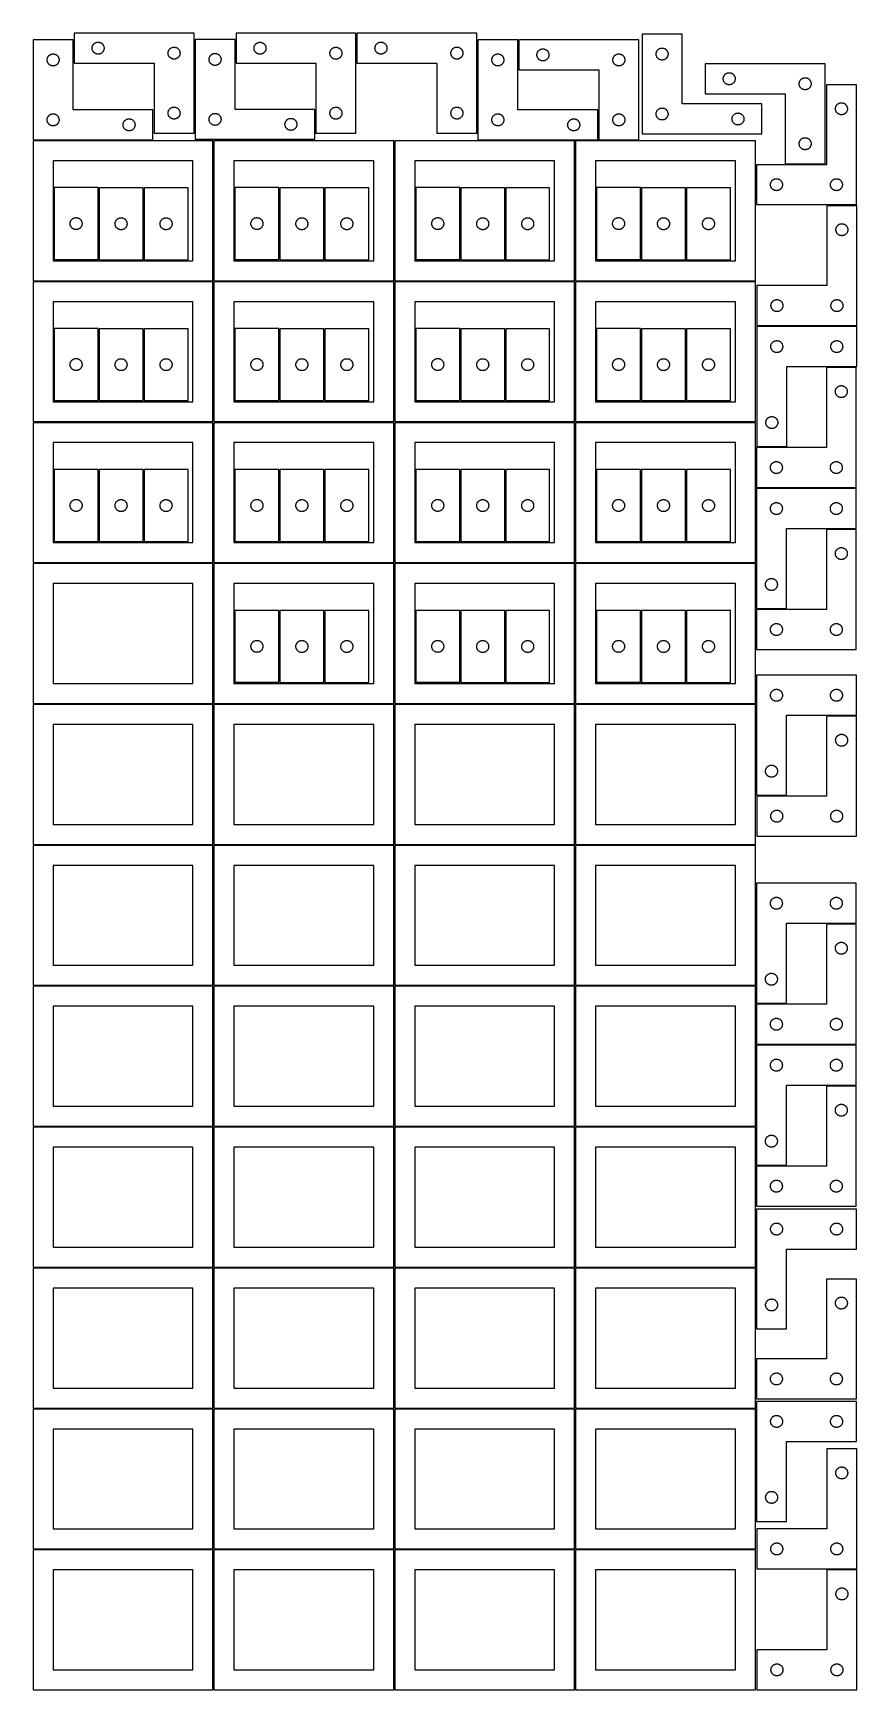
# Model space of a CAD drawing. Header units: millimetres. Extents: x 7 to 1243, y 7 to 2493.
import ezdxf

# ---------------------------------------------------------------- set-up
doc = ezdxf.new("R2010")
doc.units = ezdxf.units.MM
doc.layers.add('CUT', color=7, linetype='CONTINUOUS', true_color=0x000000)

msp = doc.modelspace()

# ---------------------------------------------------------------- linework, layer by layer
at = {"layer": 'CUT'}
for p, q in [((248.095424, 2493.413853), (68.095424, 2493.413853)), ((68.095424, 2493.413853), (68.095424, 2448.413853)), ((248.095424, 2343.413853), (248.095424, 2493.413853)), ((491.184963, 2493.261754), (311.184963, 2493.261754)), ((311.184963, 2493.261754), (311.184963, 2448.261754)), ((491.184963, 2343.261754), (491.184963, 2493.261754)), ((672.840542, 2493.424595), (492.840542, 2493.424595)), ((492.840542, 2493.424595), (492.840542, 2448.424595)), ((672.840542, 2343.424595), (672.840542, 2493.424595)), ((980.950316, 2492.050813), (920.950316, 2492.050813)), ((920.950316, 2492.050813), (920.950316, 2342.050813)), ((980.950316, 2387.050813), (980.950316, 2492.050813)), ((66.520965, 2483.251496), (6.520965, 2483.251496)), ((6.520965, 2483.251496), (6.520965, 2333.251496)), ((34.191593, 2461.944829), (34.765152, 2462.078564)), ((34.765152, 2462.078564), (35.346229, 2462.1745)), ((35.346229, 2462.1745), (35.932336, 2462.232227)), ((35.932336, 2462.232227), (36.520965, 2462.251496)), ((36.520965, 2462.251496), (37.109593, 2462.232227)), ((37.109593, 2462.232227), (37.6957, 2462.1745)), ((37.6957, 2462.1745), (38.276778, 2462.078564)), ((38.276778, 2462.078564), (38.850336, 2461.944829)), ((66.520965, 2378.251496), (66.520965, 2483.251496)), ((95.095424, 2470.913853), (95.114694, 2471.502481)), ((95.114694, 2470.325225), (95.095424, 2470.913853)), ((95.114694, 2471.502481), (95.172421, 2472.088589)), ((95.172421, 2469.739118), (95.114694, 2470.325225)), ((95.172421, 2472.088589), (95.268357, 2472.669666)), ((95.268357, 2469.15804), (95.172421, 2469.739118)), ((95.268357, 2472.669666), (95.402092, 2473.243225)), ((95.402092, 2468.584482), (95.268357, 2469.15804)), ((95.402092, 2473.243225), (95.573053, 2473.806808)), ((95.573053, 2468.020898), (95.402092, 2468.584482)), ((95.573053, 2473.806808), (95.780509, 2474.358004)), ((95.780509, 2467.469702), (95.573053, 2468.020898)), ((95.780509, 2474.358004), (96.02357, 2474.894451)), ((96.02357, 2466.933255), (95.780509, 2467.469702)), ((96.02357, 2474.894451), (96.301196, 2475.413853)), ((96.301196, 2466.413853), (96.02357, 2466.933255)), ((96.301196, 2475.413853), (96.612198, 2475.913985)), ((96.612198, 2465.913721), (96.301196, 2466.413853)), ((96.612198, 2475.913985), (96.955244, 2476.392706)), ((96.955244, 2465.435), (96.612198, 2465.913721)), ((96.955244, 2476.392706), (97.328866, 2476.847966)), ((97.328866, 2464.979741), (96.955244, 2465.435)), ((97.328866, 2476.847966), (97.731463, 2477.277814)), ((97.731463, 2464.549892), (97.328866, 2464.979741)), ((97.731463, 2477.277814), (98.161312, 2477.680412)), ((98.161312, 2464.147295), (97.731463, 2464.549892)), ((98.161312, 2477.680412), (98.616572, 2478.054033)), ((98.616572, 2463.773673), (98.161312, 2464.147295)), ((98.616572, 2478.054033), (99.095292, 2478.39708)), ((99.095292, 2463.430627), (98.616572, 2463.773673)), ((99.095292, 2478.39708), (99.595424, 2478.708082)), ((99.595424, 2463.119625), (99.095292, 2463.430627)), ((99.595424, 2478.708082), (100.114826, 2478.985708)), ((100.114826, 2462.841999), (99.595424, 2463.119625)), ((100.114826, 2478.985708), (100.651274, 2479.228769)), ((100.651274, 2462.598937), (100.114826, 2462.841999)), ((100.651274, 2479.228769), (101.202469, 2479.436224)), ((101.202469, 2462.391482), (100.651274, 2462.598937)), ((101.202469, 2479.436224), (101.766053, 2479.607186)), ((101.766053, 2462.220521), (101.202469, 2462.391482)), ((101.766053, 2479.607186), (102.339612, 2479.740921)), ((102.339612, 2462.086786), (101.766053, 2462.220521)), ((102.339612, 2479.740921), (102.920689, 2479.836857)), ((102.920689, 2461.99085), (102.339612, 2462.086786)), ((102.920689, 2479.836857), (103.506796, 2479.894584)), ((103.506796, 2479.894584), (104.095424, 2479.913853)), ((104.095424, 2479.913853), (104.684053, 2479.894584)), ((104.684053, 2479.894584), (105.27016, 2479.836857)), ((105.27016, 2479.836857), (105.851237, 2479.740921)), ((105.851237, 2462.086786), (105.27016, 2461.99085)), ((105.851237, 2479.740921), (106.424796, 2479.607186)), ((106.424796, 2462.220521), (105.851237, 2462.086786)), ((106.424796, 2479.607186), (106.98838, 2479.436224)), ((106.98838, 2462.391482), (106.424796, 2462.220521)), ((106.98838, 2479.436224), (107.539575, 2479.228769)), ((107.539575, 2462.598937), (106.98838, 2462.391482)), ((107.539575, 2479.228769), (108.076023, 2478.985708)), ((108.076023, 2462.841999), (107.539575, 2462.598937)), ((108.076023, 2478.985708), (108.595424, 2478.708082)), ((108.595424, 2463.119625), (108.076023, 2462.841999)), ((108.595424, 2478.708082), (109.095557, 2478.39708)), ((109.095557, 2463.430627), (108.595424, 2463.119625)), ((109.095557, 2478.39708), (109.574277, 2478.054033)), ((109.574277, 2463.773673), (109.095557, 2463.430627)), ((109.574277, 2478.054033), (110.029537, 2477.680412)), ((110.029537, 2464.147295), (109.574277, 2463.773673)), ((110.029537, 2477.680412), (110.459385, 2477.277814)), ((110.459385, 2464.549892), (110.029537, 2464.147295)), ((110.459385, 2477.277814), (110.861983, 2476.847966)), ((110.861983, 2464.979741), (110.459385, 2464.549892)), ((110.861983, 2476.847966), (111.235605, 2476.392706)), ((111.235605, 2465.435), (110.861983, 2464.979741)), ((111.235605, 2476.392706), (111.578651, 2475.913985)), ((111.578651, 2465.913721), (111.235605, 2465.435)), ((111.578651, 2475.913985), (111.889653, 2475.413853)), ((111.889653, 2466.413853), (111.578651, 2465.913721)), ((111.889653, 2475.413853), (112.167279, 2474.894451)), ((112.167279, 2466.933255), (111.889653, 2466.413853)), ((112.167279, 2474.894451), (112.41034, 2474.358004)), ((112.41034, 2467.469702), (112.167279, 2466.933255)), ((112.41034, 2474.358004), (112.617796, 2473.806808)), ((112.617796, 2468.020898), (112.41034, 2467.469702)), ((112.617796, 2473.806808), (112.788757, 2473.243225)), ((112.788757, 2468.584482), (112.617796, 2468.020898)), ((112.788757, 2473.243225), (112.922492, 2472.669666)), ((112.922492, 2469.15804), (112.788757, 2468.584482)), ((112.922492, 2472.669666), (113.018428, 2472.088589)), ((113.018428, 2469.739118), (112.922492, 2469.15804)), ((113.018428, 2472.088589), (113.076155, 2471.502481)), ((113.076155, 2470.325225), (113.018428, 2469.739118)), ((113.076155, 2471.502481), (113.095424, 2470.913853)), ((113.095424, 2470.913853), (113.076155, 2470.325225)), ((209.095424, 2463.413853), (209.114694, 2464.002481)), ((209.114694, 2462.825225), (209.095424, 2463.413853)), ((209.114694, 2464.002481), (209.172421, 2464.588589)), ((209.172421, 2462.239118), (209.114694, 2462.825225)), ((209.172421, 2464.588589), (209.268357, 2465.169666)), ((209.268357, 2461.65804), (209.172421, 2462.239118)), ((209.268357, 2465.169666), (209.402092, 2465.743225)), ((209.402092, 2465.743225), (209.573053, 2466.306808)), ((209.573053, 2466.306808), (209.780509, 2466.858004)), ((209.780509, 2466.858004), (210.02357, 2467.394451)), ((210.02357, 2467.394451), (210.301196, 2467.913853)), ((210.301196, 2467.913853), (210.612198, 2468.413985)), ((210.612198, 2468.413985), (210.955244, 2468.892706)), ((210.955244, 2468.892706), (211.328866, 2469.347966)), ((211.328866, 2469.347966), (211.731463, 2469.777814)), ((211.731463, 2469.777814), (212.161312, 2470.180412)), ((212.161312, 2470.180412), (212.616572, 2470.554033)), ((212.616572, 2470.554033), (213.095292, 2470.89708)), ((213.095292, 2470.89708), (213.595424, 2471.208082)), ((213.595424, 2471.208082), (214.114826, 2471.485708)), ((214.114826, 2471.485708), (214.651274, 2471.728769)), ((214.651274, 2471.728769), (215.202469, 2471.936224)), ((215.202469, 2471.936224), (215.766053, 2472.107186)), ((215.766053, 2472.107186), (216.339612, 2472.240921)), ((216.339612, 2472.240921), (216.920689, 2472.336857)), ((216.920689, 2472.336857), (217.506796, 2472.394584)), ((217.506796, 2472.394584), (218.095424, 2472.413853)), ((218.095424, 2472.413853), (218.684053, 2472.394584)), ((218.684053, 2472.394584), (219.27016, 2472.336857)), ((219.27016, 2472.336857), (219.851237, 2472.240921)), ((219.851237, 2472.240921), (220.424796, 2472.107186)), ((220.424796, 2472.107186), (220.98838, 2471.936224)), ((220.98838, 2471.936224), (221.539575, 2471.728769)), ((221.539575, 2471.728769), (222.076023, 2471.485708)), ((222.076023, 2471.485708), (222.595424, 2471.208082)), ((222.595424, 2471.208082), (223.095557, 2470.89708)), ((223.095557, 2470.89708), (223.574277, 2470.554033)), ((223.574277, 2470.554033), (224.029537, 2470.180412)), ((224.029537, 2470.180412), (224.459385, 2469.777814)), ((224.459385, 2469.777814), (224.861983, 2469.347966)), ((224.861983, 2469.347966), (225.235605, 2468.892706)), ((225.235605, 2468.892706), (225.578651, 2468.413985)), ((225.578651, 2468.413985), (225.889653, 2467.913853)), ((225.889653, 2467.913853), (226.167279, 2467.394451)), ((226.167279, 2467.394451), (226.41034, 2466.858004)), ((226.41034, 2466.858004), (226.617796, 2466.306808)), ((226.617796, 2466.306808), (226.788757, 2465.743225)), ((226.788757, 2465.743225), (226.922492, 2465.169666)), ((226.922492, 2465.169666), (227.018428, 2464.588589)), ((227.018428, 2462.239118), (226.922492, 2461.65804)), ((227.018428, 2464.588589), (227.076155, 2464.002481)), ((227.076155, 2462.825225), (227.018428, 2462.239118)), ((227.076155, 2464.002481), (227.095424, 2463.413853)), ((227.095424, 2463.413853), (227.076155, 2462.825225)), ((309.664092, 2484.013459), (249.664092, 2484.013459)), ((249.664092, 2484.013459), (249.664092, 2334.013459)), ((275.164092, 2461.807688), (275.683494, 2462.085314)), ((275.683494, 2462.085314), (276.219941, 2462.328375)), ((276.219941, 2462.328375), (276.771137, 2462.53583)), ((276.771137, 2462.53583), (277.334721, 2462.706792)), ((277.334721, 2462.706792), (277.908279, 2462.840527)), ((277.908279, 2462.840527), (278.489356, 2462.936463)), ((278.489356, 2462.936463), (279.075464, 2462.994189)), ((279.075464, 2462.994189), (279.664092, 2463.013459)), ((279.664092, 2463.013459), (280.25272, 2462.994189)), ((280.25272, 2462.994189), (280.838828, 2462.936463)), ((280.838828, 2462.936463), (281.419905, 2462.840527)), ((281.419905, 2462.840527), (281.993463, 2462.706792)), ((281.993463, 2462.706792), (282.557047, 2462.53583)), ((282.557047, 2462.53583), (283.108243, 2462.328375)), ((283.108243, 2462.328375), (283.64469, 2462.085314)), ((283.64469, 2462.085314), (284.164092, 2461.807688)), ((309.664092, 2379.013459), (309.664092, 2484.013459)), ((338.184963, 2470.761754), (338.204233, 2471.350382)), ((338.204233, 2470.173125), (338.184963, 2470.761754)), ((338.204233, 2471.350382), (338.261959, 2471.936489)), ((338.261959, 2469.587018), (338.204233, 2470.173125)), ((338.261959, 2471.936489), (338.357895, 2472.517567)), ((338.357895, 2469.005941), (338.261959, 2469.587018)), ((338.357895, 2472.517567), (338.491631, 2473.091125)), ((338.491631, 2468.432382), (338.357895, 2469.005941)), ((338.491631, 2473.091125), (338.662592, 2473.654709)), ((338.662592, 2467.868798), (338.491631, 2468.432382)), ((338.662592, 2473.654709), (338.870047, 2474.205905)), ((338.870047, 2467.317603), (338.662592, 2467.868798)), ((338.870047, 2474.205905), (339.113108, 2474.742352)), ((339.113108, 2466.781155), (338.870047, 2467.317603)), ((339.113108, 2474.742352), (339.390734, 2475.261754)), ((339.390734, 2466.261754), (339.113108, 2466.781155)), ((339.390734, 2475.261754), (339.701737, 2475.761886)), ((339.701737, 2465.761622), (339.390734, 2466.261754)), ((339.701737, 2475.761886), (340.044783, 2476.240607)), ((340.044783, 2465.282901), (339.701737, 2465.761622)), ((340.044783, 2476.240607), (340.418405, 2476.695866)), ((340.418405, 2464.827641), (340.044783, 2465.282901)), ((340.418405, 2476.695866), (340.821002, 2477.125715)), ((340.821002, 2464.397793), (340.418405, 2464.827641)), ((340.821002, 2477.125715), (341.250851, 2477.528312)), ((341.250851, 2463.995195), (340.821002, 2464.397793)), ((341.250851, 2477.528312), (341.70611, 2477.901934)), ((341.70611, 2463.621574), (341.250851, 2463.995195)), ((341.70611, 2477.901934), (342.184831, 2478.24498)), ((342.184831, 2463.278527), (341.70611, 2463.621574)), ((342.184831, 2478.24498), (342.684963, 2478.555982)), ((342.684963, 2462.967525), (342.184831, 2463.278527)), ((342.684963, 2478.555982), (343.204365, 2478.833608)), ((343.204365, 2462.689899), (342.684963, 2462.967525)), ((343.204365, 2478.833608), (343.740812, 2479.076669)), ((343.740812, 2462.446838), (343.204365, 2462.689899)), ((343.740812, 2479.076669), (344.292008, 2479.284125)), ((344.292008, 2462.239382), (343.740812, 2462.446838)), ((344.292008, 2479.284125), (344.855592, 2479.455086)), ((344.855592, 2462.068421), (344.292008, 2462.239382)), ((344.855592, 2479.455086), (345.42915, 2479.588821)), ((345.42915, 2461.934686), (344.855592, 2462.068421)), ((345.42915, 2479.588821), (346.010227, 2479.684757)), ((346.010227, 2479.684757), (346.596335, 2479.742484)), ((346.596335, 2479.742484), (347.184963, 2479.761754)), ((347.184963, 2479.761754), (347.773591, 2479.742484)), ((347.773591, 2479.742484), (348.359699, 2479.684757)), ((348.359699, 2479.684757), (348.940776, 2479.588821)), ((348.940776, 2479.588821), (349.514334, 2479.455086)), ((349.514334, 2462.068421), (348.940776, 2461.934686)), ((349.514334, 2479.455086), (350.077918, 2479.284125)), ((350.077918, 2462.239382), (349.514334, 2462.068421)), ((350.077918, 2479.284125), (350.629114, 2479.076669)), ((350.629114, 2462.446838), (350.077918, 2462.239382)), ((350.629114, 2479.076669), (351.165561, 2478.833608)), ((351.165561, 2462.689899), (350.629114, 2462.446838)), ((351.165561, 2478.833608), (351.684963, 2478.555982)), ((351.684963, 2462.967525), (351.165561, 2462.689899)), ((351.684963, 2478.555982), (352.185095, 2478.24498)), ((352.185095, 2463.278527), (351.684963, 2462.967525)), ((352.185095, 2478.24498), (352.663816, 2477.901934)), ((352.663816, 2463.621574), (352.185095, 2463.278527)), ((352.663816, 2477.901934), (353.119075, 2477.528312)), ((353.119075, 2463.995195), (352.663816, 2463.621574)), ((353.119075, 2477.528312), (353.548924, 2477.125715)), ((353.548924, 2464.397793), (353.119075, 2463.995195)), ((353.548924, 2477.125715), (353.951521, 2476.695866)), ((353.951521, 2464.827641), (353.548924, 2464.397793)), ((353.951521, 2476.695866), (354.325143, 2476.240607)), ((354.325143, 2465.282901), (353.951521, 2464.827641)), ((354.325143, 2476.240607), (354.66819, 2475.761886)), ((354.66819, 2465.761622), (354.325143, 2465.282901)), ((354.66819, 2475.761886), (354.979192, 2475.261754)), ((354.979192, 2466.261754), (354.66819, 2465.761622)), ((354.979192, 2475.261754), (355.256818, 2474.742352)), ((355.256818, 2466.781155), (354.979192, 2466.261754)), ((355.256818, 2474.742352), (355.499879, 2474.205905)), ((355.499879, 2467.317603), (355.256818, 2466.781155)), ((355.499879, 2474.205905), (355.707334, 2473.654709)), ((355.707334, 2467.868798), (355.499879, 2467.317603)), ((355.707334, 2473.654709), (355.878295, 2473.091125)), ((355.878295, 2468.432382), (355.707334, 2467.868798)), ((355.878295, 2473.091125), (356.012031, 2472.517567)), ((356.012031, 2469.005941), (355.878295, 2468.432382)), ((356.012031, 2472.517567), (356.107967, 2471.936489)), ((356.107967, 2469.587018), (356.012031, 2469.005941)), ((356.107967, 2471.936489), (356.165693, 2471.350382)), ((356.165693, 2470.173125), (356.107967, 2469.587018)), ((356.165693, 2471.350382), (356.184963, 2470.761754)), ((356.184963, 2470.761754), (356.165693, 2470.173125)), ((452.184963, 2463.261754), (452.204233, 2463.850382)), ((452.204233, 2462.673125), (452.184963, 2463.261754)), ((452.204233, 2463.850382), (452.261959, 2464.436489)), ((452.261959, 2462.087018), (452.204233, 2462.673125)), ((452.261959, 2464.436489), (452.357895, 2465.017567)), ((452.357895, 2461.505941), (452.261959, 2462.087018)), ((452.357895, 2465.017567), (452.491631, 2465.591125)), ((452.491631, 2465.591125), (452.662592, 2466.154709)), ((452.662592, 2466.154709), (452.870047, 2466.705905)), ((452.870047, 2466.705905), (453.113108, 2467.242352)), ((453.113108, 2467.242352), (453.390734, 2467.761754)), ((453.390734, 2467.761754), (453.701737, 2468.261886)), ((453.701737, 2468.261886), (454.044783, 2468.740607)), ((454.044783, 2468.740607), (454.418405, 2469.195866)), ((454.418405, 2469.195866), (454.821002, 2469.625715)), ((454.821002, 2469.625715), (455.250851, 2470.028312)), ((455.250851, 2470.028312), (455.70611, 2470.401934)), ((455.70611, 2470.401934), (456.184831, 2470.74498)), ((456.184831, 2470.74498), (456.684963, 2471.055982)), ((456.684963, 2471.055982), (457.204365, 2471.333608)), ((457.204365, 2471.333608), (457.740812, 2471.576669)), ((457.740812, 2471.576669), (458.292008, 2471.784125)), ((458.292008, 2471.784125), (458.855592, 2471.955086)), ((458.855592, 2471.955086), (459.42915, 2472.088821)), ((459.42915, 2472.088821), (460.010227, 2472.184757)), ((460.010227, 2472.184757), (460.596335, 2472.242484)), ((460.596335, 2472.242484), (461.184963, 2472.261754)), ((461.184963, 2472.261754), (461.773591, 2472.242484)), ((461.773591, 2472.242484), (462.359699, 2472.184757)), ((462.359699, 2472.184757), (462.940776, 2472.088821)), ((462.940776, 2472.088821), (463.514334, 2471.955086)), ((463.514334, 2471.955086), (464.077918, 2471.784125)), ((464.077918, 2471.784125), (464.629114, 2471.576669)), ((464.629114, 2471.576669), (465.165561, 2471.333608)), ((465.165561, 2471.333608), (465.684963, 2471.055982)), ((465.684963, 2471.055982), (466.185095, 2470.74498)), ((466.185095, 2470.74498), (466.663816, 2470.401934)), ((466.663816, 2470.401934), (467.119075, 2470.028312)), ((467.119075, 2470.028312), (467.548924, 2469.625715)), ((467.548924, 2469.625715), (467.951521, 2469.195866)), ((467.951521, 2469.195866), (468.325143, 2468.740607)), ((468.325143, 2468.740607), (468.66819, 2468.261886)), ((468.66819, 2468.261886), (468.979192, 2467.761754)), ((468.979192, 2467.761754), (469.256818, 2467.242352)), ((469.256818, 2467.242352), (469.499879, 2466.705905)), ((469.499879, 2466.705905), (469.707334, 2466.154709)), ((469.707334, 2466.154709), (469.878295, 2465.591125)), ((469.878295, 2465.591125), (470.012031, 2465.017567)), ((470.012031, 2465.017567), (470.107967, 2464.436489)), ((470.107967, 2462.087018), (470.012031, 2461.505941)), ((470.107967, 2464.436489), (470.165693, 2463.850382)), ((470.165693, 2462.673125), (470.107967, 2462.087018)), ((470.165693, 2463.850382), (470.184963, 2463.261754)), ((470.184963, 2463.261754), (470.165693, 2462.673125)), ((519.840542, 2470.924595), (519.859811, 2471.513224)), ((519.859811, 2470.335967), (519.840542, 2470.924595)), ((519.859811, 2471.513224), (519.917538, 2472.099331)), ((519.917538, 2469.74986), (519.859811, 2470.335967)), ((519.917538, 2472.099331), (520.013474, 2472.680408)), ((520.013474, 2469.168783), (519.917538, 2469.74986)), ((520.013474, 2472.680408), (520.147209, 2473.253967)), ((520.147209, 2468.595224), (520.013474, 2469.168783)), ((520.147209, 2473.253967), (520.31817, 2473.817551)), ((520.31817, 2468.03164), (520.147209, 2468.595224)), ((520.31817, 2473.817551), (520.525626, 2474.368746)), ((520.525626, 2467.480445), (520.31817, 2468.03164)), ((520.525626, 2474.368746), (520.768687, 2474.905194)), ((520.768687, 2466.943997), (520.525626, 2467.480445)), ((520.768687, 2474.905194), (521.046313, 2475.424595)), ((521.046313, 2466.424595), (520.768687, 2466.943997)), ((521.046313, 2475.424595), (521.357315, 2475.924728)), ((521.357315, 2465.924463), (521.046313, 2466.424595)), ((521.357315, 2475.924728), (521.700362, 2476.403448)), ((521.700362, 2465.445743), (521.357315, 2465.924463)), ((521.700362, 2476.403448), (522.073983, 2476.858708)), ((522.073983, 2464.990483), (521.700362, 2465.445743)), ((522.073983, 2476.858708), (522.476581, 2477.288556)), ((522.476581, 2464.560634), (522.073983, 2464.990483)), ((522.476581, 2477.288556), (522.906429, 2477.691154)), ((522.906429, 2464.158037), (522.476581, 2464.560634)), ((522.906429, 2477.691154), (523.361689, 2478.064776)), ((523.361689, 2463.784415), (522.906429, 2464.158037)), ((523.361689, 2478.064776), (523.84041, 2478.407822)), ((523.84041, 2463.441369), (523.361689, 2463.784415)), ((523.84041, 2478.407822), (524.340542, 2478.718824)), ((524.340542, 2463.130367), (523.84041, 2463.441369)), ((524.340542, 2478.718824), (524.859943, 2478.99645)), ((524.859943, 2462.852741), (524.340542, 2463.130367)), ((524.859943, 2478.99645), (525.396391, 2479.239511)), ((525.396391, 2462.60968), (524.859943, 2462.852741)), ((525.396391, 2479.239511), (525.947586, 2479.446967)), ((525.947586, 2462.402224), (525.396391, 2462.60968)), ((525.947586, 2479.446967), (526.51117, 2479.617928)), ((526.51117, 2462.231263), (525.947586, 2462.402224)), ((526.51117, 2479.617928), (527.084729, 2479.751663)), ((527.084729, 2462.097528), (526.51117, 2462.231263)), ((527.084729, 2479.751663), (527.665806, 2479.847599)), ((527.665806, 2462.001592), (527.084729, 2462.097528)), ((527.665806, 2479.847599), (528.251913, 2479.905326)), ((528.251913, 2479.905326), (528.840542, 2479.924595)), ((528.840542, 2479.924595), (529.42917, 2479.905326)), ((529.42917, 2479.905326), (530.015277, 2479.847599)), ((530.015277, 2479.847599), (530.596355, 2479.751663)), ((530.596355, 2462.097528), (530.015277, 2462.001592)), ((530.596355, 2479.751663), (531.169913, 2479.617928)), ((531.169913, 2462.231263), (530.596355, 2462.097528)), ((531.169913, 2479.617928), (531.733497, 2479.446967)), ((531.733497, 2462.402224), (531.169913, 2462.231263)), ((531.733497, 2479.446967), (532.284693, 2479.239511)), ((532.284693, 2462.60968), (531.733497, 2462.402224)), ((532.284693, 2479.239511), (532.82114, 2478.99645)), ((532.82114, 2462.852741), (532.284693, 2462.60968)), ((532.82114, 2478.99645), (533.340542, 2478.718824)), ((533.340542, 2463.130367), (532.82114, 2462.852741)), ((533.340542, 2478.718824), (533.840674, 2478.407822)), ((533.840674, 2463.441369), (533.340542, 2463.130367)), ((533.840674, 2478.407822), (534.319394, 2478.064776)), ((534.319394, 2463.784415), (533.840674, 2463.441369)), ((534.319394, 2478.064776), (534.774654, 2477.691154)), ((534.774654, 2464.158037), (534.319394, 2463.784415)), ((534.774654, 2477.691154), (535.204503, 2477.288556)), ((535.204503, 2464.560634), (534.774654, 2464.158037)), ((535.204503, 2477.288556), (535.6071, 2476.858708)), ((535.6071, 2464.990483), (535.204503, 2464.560634)), ((535.6071, 2476.858708), (535.980722, 2476.403448)), ((535.980722, 2465.445743), (535.6071, 2464.990483)), ((535.980722, 2476.403448), (536.323768, 2475.924728)), ((536.323768, 2465.924463), (535.980722, 2465.445743)), ((536.323768, 2475.924728), (536.63477, 2475.424595)), ((536.63477, 2466.424595), (536.323768, 2465.924463)), ((536.63477, 2475.424595), (536.912396, 2474.905194)), ((536.912396, 2466.943997), (536.63477, 2466.424595)), ((536.912396, 2474.905194), (537.155457, 2474.368746)), ((537.155457, 2467.480445), (536.912396, 2466.943997)), ((537.155457, 2474.368746), (537.362913, 2473.817551)), ((537.362913, 2468.03164), (537.155457, 2467.480445)), ((537.362913, 2473.817551), (537.533874, 2473.253967)), ((537.533874, 2468.595224), (537.362913, 2468.03164)), ((537.533874, 2473.253967), (537.667609, 2472.680408)), ((537.667609, 2469.168783), (537.533874, 2468.595224)), ((537.667609, 2472.680408), (537.763545, 2472.099331)), ((537.763545, 2469.74986), (537.667609, 2469.168783)), ((537.763545, 2472.099331), (537.821272, 2471.513224)), ((537.821272, 2470.335967), (537.763545, 2469.74986)), ((537.821272, 2471.513224), (537.840542, 2470.924595)), ((537.840542, 2470.924595), (537.821272, 2470.335967)), ((633.840542, 2463.424595), (633.859811, 2464.013224)), ((633.859811, 2462.835967), (633.840542, 2463.424595)), ((633.859811, 2464.013224), (633.917538, 2464.599331)), ((633.917538, 2462.24986), (633.859811, 2462.835967)), ((633.917538, 2464.599331), (634.013474, 2465.180408)), ((634.013474, 2461.668783), (633.917538, 2462.24986)), ((634.013474, 2465.180408), (634.147209, 2465.753967)), ((634.147209, 2465.753967), (634.31817, 2466.317551)), ((634.31817, 2466.317551), (634.525626, 2466.868746)), ((634.525626, 2466.868746), (634.768687, 2467.405194)), ((634.768687, 2467.405194), (635.046313, 2467.924595)), ((635.046313, 2467.924595), (635.357315, 2468.424728)), ((635.357315, 2468.424728), (635.700362, 2468.903448)), ((635.700362, 2468.903448), (636.073983, 2469.358708)), ((636.073983, 2469.358708), (636.476581, 2469.788556)), ((636.476581, 2469.788556), (636.906429, 2470.191154)), ((636.906429, 2470.191154), (637.361689, 2470.564776)), ((637.361689, 2470.564776), (637.84041, 2470.907822)), ((637.84041, 2470.907822), (638.340542, 2471.218824)), ((638.340542, 2471.218824), (638.859943, 2471.49645)), ((638.859943, 2471.49645), (639.396391, 2471.739511)), ((639.396391, 2471.739511), (639.947586, 2471.946967)), ((639.947586, 2471.946967), (640.51117, 2472.117928)), ((640.51117, 2472.117928), (641.084729, 2472.251663)), ((641.084729, 2472.251663), (641.665806, 2472.347599)), ((641.665806, 2472.347599), (642.251913, 2472.405326)), ((642.251913, 2472.405326), (642.840542, 2472.424595)), ((642.840542, 2472.424595), (643.42917, 2472.405326)), ((643.42917, 2472.405326), (644.015277, 2472.347599)), ((644.015277, 2472.347599), (644.596355, 2472.251663)), ((644.596355, 2472.251663), (645.169913, 2472.117928)), ((645.169913, 2472.117928), (645.733497, 2471.946967)), ((645.733497, 2471.946967), (646.284693, 2471.739511)), ((646.284693, 2471.739511), (646.82114, 2471.49645)), ((646.82114, 2471.49645), (647.340542, 2471.218824)), ((647.340542, 2471.218824), (647.840674, 2470.907822)), ((647.840674, 2470.907822), (648.319394, 2470.564776)), ((648.319394, 2470.564776), (648.774654, 2470.191154)), ((648.774654, 2470.191154), (649.204503, 2469.788556)), ((649.204503, 2469.788556), (649.6071, 2469.358708)), ((649.6071, 2469.358708), (649.980722, 2468.903448)), ((649.980722, 2468.903448), (650.323768, 2468.424728)), ((650.323768, 2468.424728), (650.63477, 2467.924595)), ((650.63477, 2467.924595), (650.912396, 2467.405194)), ((650.912396, 2467.405194), (651.155457, 2466.868746)), ((651.155457, 2466.868746), (651.362913, 2466.317551)), ((651.362913, 2466.317551), (651.533874, 2465.753967)), ((651.533874, 2465.753967), (651.667609, 2465.180408)), ((651.667609, 2465.180408), (651.763545, 2464.599331)), ((651.763545, 2462.24986), (651.667609, 2461.668783)), ((651.763545, 2464.599331), (651.821272, 2464.013224)), ((651.821272, 2462.835967), (651.763545, 2462.24986)), ((651.821272, 2464.013224), (651.840542, 2463.424595)), ((651.840542, 2463.424595), (651.821272, 2462.835967)), ((734.36151, 2483.251496), (674.36151, 2483.251496)), ((674.36151, 2483.251496), (674.36151, 2333.251496)), ((702.032139, 2461.944829), (702.605697, 2462.078564)), ((702.605697, 2462.078564), (703.186775, 2462.1745)), ((703.186775, 2462.1745), (703.772882, 2462.232227)), ((703.772882, 2462.232227), (704.36151, 2462.251496)), ((704.36151, 2462.251496), (704.950138, 2462.232227)), ((704.950138, 2462.232227), (705.536246, 2462.1745)), ((705.536246, 2462.1745), (706.117323, 2462.078564)), ((706.117323, 2462.078564), (706.690882, 2461.944829)), ((734.36151, 2378.251496), (734.36151, 2483.251496)), ((916.000301, 2483.2515), (736.000301, 2483.2515)), ((736.000301, 2483.2515), (736.000301, 2438.2515)), ((763.077297, 2461.926235), (763.173234, 2462.507313)), ((763.173234, 2462.507313), (763.306969, 2463.080871)), ((763.306969, 2463.080871), (763.47793, 2463.644455)), ((763.47793, 2463.644455), (763.685385, 2464.195651)), ((763.685385, 2464.195651), (763.928446, 2464.732098)), ((763.928446, 2464.732098), (764.206073, 2465.2515)), ((764.206073, 2465.2515), (764.517075, 2465.751632)), ((764.517075, 2465.751632), (764.860121, 2466.230353)), ((764.860121, 2466.230353), (765.233743, 2466.685612)), ((765.233743, 2466.685612), (765.63634, 2467.115461)), ((765.63634, 2467.115461), (766.066189, 2467.518058)), ((766.066189, 2467.518058), (766.521448, 2467.89168)), ((766.521448, 2467.89168), (767.000169, 2468.234726)), ((767.000169, 2468.234726), (767.500301, 2468.545728)), ((767.500301, 2468.545728), (768.019703, 2468.823354)), ((768.019703, 2468.823354), (768.55615, 2469.066416)), ((768.55615, 2469.066416), (769.107346, 2469.273871)), ((769.107346, 2469.273871), (769.67093, 2469.444832)), ((769.67093, 2469.444832), (770.244488, 2469.578567)), ((770.244488, 2469.578567), (770.825565, 2469.674504)), ((770.825565, 2469.674504), (771.411673, 2469.73223)), ((771.411673, 2469.73223), (772.000301, 2469.7515)), ((772.000301, 2469.7515), (772.588929, 2469.73223)), ((772.588929, 2469.73223), (773.175037, 2469.674504)), ((773.175037, 2469.674504), (773.756114, 2469.578567)), ((773.756114, 2469.578567), (774.329673, 2469.444832)), ((774.329673, 2469.444832), (774.893256, 2469.273871)), ((774.893256, 2469.273871), (775.444452, 2469.066416)), ((775.444452, 2469.066416), (775.980899, 2468.823354)), ((775.980899, 2468.823354), (776.500301, 2468.545728)), ((776.500301, 2468.545728), (777.000433, 2468.234726)), ((777.000433, 2468.234726), (777.479154, 2467.89168)), ((777.479154, 2467.89168), (777.934413, 2467.518058)), ((777.934413, 2467.518058), (778.364262, 2467.115461)), ((778.364262, 2467.115461), (778.766859, 2466.685612)), ((778.766859, 2466.685612), (779.140481, 2466.230353)), ((779.140481, 2466.230353), (779.483528, 2465.751632)), ((779.483528, 2465.751632), (779.79453, 2465.2515)), ((779.79453, 2465.2515), (780.072156, 2464.732098)), ((780.072156, 2464.732098), (780.315217, 2464.195651)), ((780.315217, 2464.195651), (780.522672, 2463.644455)), ((780.522672, 2463.644455), (780.693634, 2463.080871)), ((780.693634, 2463.080871), (780.827369, 2462.507313)), ((780.827369, 2462.507313), (780.923305, 2461.926235)), ((883.67093, 2461.944832), (884.244488, 2462.078567)), ((884.244488, 2462.078567), (884.825565, 2462.174504)), ((884.825565, 2462.174504), (885.411673, 2462.23223)), ((885.411673, 2462.23223), (886.000301, 2462.2515)), ((886.000301, 2462.2515), (886.588929, 2462.23223)), ((886.588929, 2462.23223), (887.175037, 2462.174504)), ((887.175037, 2462.174504), (887.756114, 2462.078567)), ((887.756114, 2462.078567), (888.329673, 2461.944832)), ((916.000301, 2333.2515), (916.000301, 2483.2515)), ((941.950316, 2462.050813), (941.969586, 2462.639441)), ((941.969586, 2461.462184), (941.950316, 2462.050813)), ((941.969586, 2462.639441), (942.027313, 2463.225548)), ((942.027313, 2463.225548), (942.123249, 2463.806626)), ((942.123249, 2463.806626), (942.256984, 2464.380184)), ((942.256984, 2464.380184), (942.427945, 2464.943768)), ((942.427945, 2464.943768), (942.635401, 2465.494963)), ((942.635401, 2465.494963), (942.878462, 2466.031411)), ((942.878462, 2466.031411), (943.156088, 2466.550813)), ((943.156088, 2466.550813), (943.46709, 2467.050945)), ((943.46709, 2467.050945), (943.810136, 2467.529665)), ((943.810136, 2467.529665), (944.183758, 2467.984925)), ((944.183758, 2467.984925), (944.586355, 2468.414774)), ((944.586355, 2468.414774), (945.016204, 2468.817371)), ((945.016204, 2468.817371), (945.471464, 2469.190993)), ((945.471464, 2469.190993), (945.950184, 2469.534039)), ((945.950184, 2469.534039), (946.450316, 2469.845041)), ((946.450316, 2469.845041), (946.969718, 2470.122667)), ((946.969718, 2470.122667), (947.506166, 2470.365728)), ((947.506166, 2470.365728), (948.057361, 2470.573184)), ((948.057361, 2470.573184), (948.620945, 2470.744145)), ((948.620945, 2470.744145), (949.194504, 2470.87788)), ((949.194504, 2470.87788), (949.775581, 2470.973816)), ((949.775581, 2470.973816), (950.361688, 2471.031543)), ((950.361688, 2471.031543), (950.950316, 2471.050813)), ((950.950316, 2471.050813), (951.538945, 2471.031543)), ((951.538945, 2471.031543), (952.125052, 2470.973816)), ((952.125052, 2470.973816), (952.706129, 2470.87788)), ((952.706129, 2470.87788), (953.279688, 2470.744145)), ((953.279688, 2470.744145), (953.843272, 2470.573184)), ((953.843272, 2470.573184), (954.394467, 2470.365728)), ((954.394467, 2470.365728), (954.930915, 2470.122667)), ((954.930915, 2470.122667), (955.450316, 2469.845041)), ((955.450316, 2469.845041), (955.950449, 2469.534039)), ((955.950449, 2469.534039), (956.429169, 2469.190993)), ((956.429169, 2469.190993), (956.884429, 2468.817371)), ((956.884429, 2468.817371), (957.314277, 2468.414774)), ((957.314277, 2468.414774), (957.716875, 2467.984925)), ((957.716875, 2467.984925), (958.090497, 2467.529665)), ((958.090497, 2467.529665), (958.433543, 2467.050945)), ((958.433543, 2467.050945), (958.744545, 2466.550813)), ((958.744545, 2466.550813), (959.022171, 2466.031411)), ((959.022171, 2466.031411), (959.265232, 2465.494963)), ((959.265232, 2465.494963), (959.472688, 2464.943768)), ((959.472688, 2464.943768), (959.643649, 2464.380184)), ((959.643649, 2464.380184), (959.777384, 2463.806626)), ((959.777384, 2463.806626), (959.87332, 2463.225548)), ((959.87332, 2463.225548), (959.931047, 2462.639441)), ((959.931047, 2462.639441), (959.950316, 2462.050813)), ((959.950316, 2462.050813), (959.931047, 2461.462184)), ((27.520965, 2453.251496), (27.540234, 2453.840124)), ((27.540234, 2452.662868), (27.520965, 2453.251496)), ((27.540234, 2453.840124), (27.597961, 2454.426232)), ((27.597961, 2452.07676), (27.540234, 2452.662868)), ((27.597961, 2454.426232), (27.693897, 2455.007309)), ((27.693897, 2451.495683), (27.597961, 2452.07676)), ((27.693897, 2455.007309), (27.827632, 2455.580868)), ((27.827632, 2450.922125), (27.693897, 2451.495683)), ((27.827632, 2455.580868), (27.998593, 2456.144451)), ((27.998593, 2450.358541), (27.827632, 2450.922125)), ((27.998593, 2456.144451), (28.206049, 2456.695647)), ((28.206049, 2449.807345), (27.998593, 2450.358541)), ((28.206049, 2456.695647), (28.44911, 2457.232094)), ((28.44911, 2449.270898), (28.206049, 2449.807345)), ((28.44911, 2457.232094), (28.726736, 2457.751496)), ((28.726736, 2448.751496), (28.44911, 2449.270898)), ((28.726736, 2457.751496), (29.037738, 2458.251628)), ((29.037738, 2448.251364), (28.726736, 2448.751496)), ((29.037738, 2458.251628), (29.380785, 2458.730349)), ((29.380785, 2447.772643), (29.037738, 2448.251364)), ((29.380785, 2458.730349), (29.754406, 2459.185609)), ((29.754406, 2447.317384), (29.380785, 2447.772643)), ((29.754406, 2459.185609), (30.157004, 2459.615457)), ((30.157004, 2446.887535), (29.754406, 2447.317384)), ((30.157004, 2459.615457), (30.586852, 2460.018054)), ((30.586852, 2446.484938), (30.157004, 2446.887535)), ((30.586852, 2460.018054), (31.042112, 2460.391676)), ((31.042112, 2446.111316), (30.586852, 2446.484938)), ((31.042112, 2460.391676), (31.520833, 2460.734723)), ((31.520833, 2445.76827), (31.042112, 2446.111316)), ((31.520833, 2460.734723), (32.020965, 2461.045725)), ((32.020965, 2445.457268), (31.520833, 2445.76827)), ((32.020965, 2461.045725), (32.540366, 2461.323351)), ((32.540366, 2445.179642), (32.020965, 2445.457268)), ((32.540366, 2461.323351), (33.076814, 2461.566412)), ((33.076814, 2444.93658), (32.540366, 2445.179642)), ((33.076814, 2461.566412), (33.628009, 2461.773867)), ((33.628009, 2444.729125), (33.076814, 2444.93658)), ((33.628009, 2461.773867), (34.191593, 2461.944829)), ((34.191593, 2444.558164), (33.628009, 2444.729125)), ((34.765152, 2444.424429), (34.191593, 2444.558164)), ((35.346229, 2444.328492), (34.765152, 2444.424429)), ((35.932336, 2444.270766), (35.346229, 2444.328492)), ((36.520965, 2444.251496), (35.932336, 2444.270766)), ((37.109593, 2444.270766), (36.520965, 2444.251496)), ((37.6957, 2444.328492), (37.109593, 2444.270766)), ((38.276778, 2444.424429), (37.6957, 2444.328492)), ((38.850336, 2444.558164), (38.276778, 2444.424429)), ((38.850336, 2461.944829), (39.41392, 2461.773867)), ((39.41392, 2444.729125), (38.850336, 2444.558164)), ((39.41392, 2461.773867), (39.965116, 2461.566412)), ((39.965116, 2444.93658), (39.41392, 2444.729125)), ((39.965116, 2461.566412), (40.501563, 2461.323351)), ((40.501563, 2445.179642), (39.965116, 2444.93658)), ((40.501563, 2461.323351), (41.020965, 2461.045725)), ((41.020965, 2445.457268), (40.501563, 2445.179642)), ((41.020965, 2461.045725), (41.521097, 2460.734723)), ((41.521097, 2445.76827), (41.020965, 2445.457268)), ((41.521097, 2460.734723), (41.999817, 2460.391676)), ((41.999817, 2446.111316), (41.521097, 2445.76827)), ((41.999817, 2460.391676), (42.455077, 2460.018054)), ((42.455077, 2446.484938), (41.999817, 2446.111316)), ((42.455077, 2460.018054), (42.884926, 2459.615457)), ((42.884926, 2446.887535), (42.455077, 2446.484938)), ((42.884926, 2459.615457), (43.287523, 2459.185609)), ((43.287523, 2447.317384), (42.884926, 2446.887535)), ((43.287523, 2459.185609), (43.661145, 2458.730349)), ((43.661145, 2447.772643), (43.287523, 2447.317384)), ((43.661145, 2458.730349), (44.004191, 2458.251628)), ((44.004191, 2448.251364), (43.661145, 2447.772643)), ((44.004191, 2458.251628), (44.315193, 2457.751496)), ((44.315193, 2448.751496), (44.004191, 2448.251364)), ((44.315193, 2457.751496), (44.592819, 2457.232094)), ((44.592819, 2449.270898), (44.315193, 2448.751496)), ((44.592819, 2457.232094), (44.83588, 2456.695647)), ((44.83588, 2449.807345), (44.592819, 2449.270898)), ((44.83588, 2456.695647), (45.043336, 2456.144451)), ((45.043336, 2450.358541), (44.83588, 2449.807345)), ((45.043336, 2456.144451), (45.214297, 2455.580868)), ((45.214297, 2450.922125), (45.043336, 2450.358541)), ((45.214297, 2455.580868), (45.348032, 2455.007309)), ((45.348032, 2451.495683), (45.214297, 2450.922125)), ((45.348032, 2455.007309), (45.443968, 2454.426232)), ((45.443968, 2452.07676), (45.348032, 2451.495683)), ((45.443968, 2454.426232), (45.501695, 2453.840124)), ((45.501695, 2452.662868), (45.443968, 2452.07676)), ((45.501695, 2453.840124), (45.520965, 2453.251496)), ((45.520965, 2453.251496), (45.501695, 2452.662868)), ((68.095424, 2448.413853), (188.095424, 2448.413853)), ((103.506796, 2461.933123), (102.920689, 2461.99085)), ((104.095424, 2461.913853), (103.506796, 2461.933123)), ((104.684053, 2461.933123), (104.095424, 2461.913853)), ((105.27016, 2461.99085), (104.684053, 2461.933123)), ((188.095424, 2448.413853), (188.095424, 2343.413853)), ((209.402092, 2461.084482), (209.268357, 2461.65804)), ((209.573053, 2460.520898), (209.402092, 2461.084482)), ((209.780509, 2459.969702), (209.573053, 2460.520898)), ((210.02357, 2459.433255), (209.780509, 2459.969702)), ((210.301196, 2458.913853), (210.02357, 2459.433255)), ((210.612198, 2458.413721), (210.301196, 2458.913853)), ((210.955244, 2457.935), (210.612198, 2458.413721)), ((211.328866, 2457.479741), (210.955244, 2457.935)), ((211.731463, 2457.049892), (211.328866, 2457.479741)), ((212.161312, 2456.647295), (211.731463, 2457.049892)), ((212.616572, 2456.273673), (212.161312, 2456.647295)), ((213.095292, 2455.930627), (212.616572, 2456.273673)), ((213.595424, 2455.619625), (213.095292, 2455.930627)), ((214.114826, 2455.341999), (213.595424, 2455.619625)), ((214.651274, 2455.098937), (214.114826, 2455.341999)), ((215.202469, 2454.891482), (214.651274, 2455.098937)), ((215.766053, 2454.720521), (215.202469, 2454.891482)), ((216.339612, 2454.586786), (215.766053, 2454.720521)), ((216.920689, 2454.49085), (216.339612, 2454.586786)), ((217.506796, 2454.433123), (216.920689, 2454.49085)), ((218.095424, 2454.413853), (217.506796, 2454.433123)), ((218.684053, 2454.433123), (218.095424, 2454.413853)), ((219.27016, 2454.49085), (218.684053, 2454.433123)), ((219.851237, 2454.586786), (219.27016, 2454.49085)), ((220.424796, 2454.720521), (219.851237, 2454.586786)), ((220.98838, 2454.891482), (220.424796, 2454.720521)), ((221.539575, 2455.098937), (220.98838, 2454.891482)), ((222.076023, 2455.341999), (221.539575, 2455.098937)), ((222.595424, 2455.619625), (222.076023, 2455.341999)), ((223.095557, 2455.930627), (222.595424, 2455.619625)), ((223.574277, 2456.273673), (223.095557, 2455.930627)), ((224.029537, 2456.647295), (223.574277, 2456.273673)), ((224.459385, 2457.049892), (224.029537, 2456.647295)), ((224.861983, 2457.479741), (224.459385, 2457.049892)), ((225.235605, 2457.935), (224.861983, 2457.479741)), ((225.578651, 2458.413721), (225.235605, 2457.935)), ((225.889653, 2458.913853), (225.578651, 2458.413721)), ((226.167279, 2459.433255), (225.889653, 2458.913853)), ((226.41034, 2459.969702), (226.167279, 2459.433255)), ((226.617796, 2460.520898), (226.41034, 2459.969702)), ((226.788757, 2461.084482), (226.617796, 2460.520898)), ((226.922492, 2461.65804), (226.788757, 2461.084482)), ((270.664092, 2454.013459), (270.683362, 2454.602087)), ((270.683362, 2453.424831), (270.664092, 2454.013459)), ((270.683362, 2454.602087), (270.741088, 2455.188195)), ((270.741088, 2452.838723), (270.683362, 2453.424831)), ((270.741088, 2455.188195), (270.837025, 2455.769272)), ((270.837025, 2452.257646), (270.741088, 2452.838723)), ((270.837025, 2455.769272), (270.97076, 2456.34283)), ((270.97076, 2451.684088), (270.837025, 2452.257646)), ((270.97076, 2456.34283), (271.141721, 2456.906414)), ((271.141721, 2451.120504), (270.97076, 2451.684088)), ((271.141721, 2456.906414), (271.349176, 2457.45761)), ((271.349176, 2450.569308), (271.141721, 2451.120504)), ((271.349176, 2457.45761), (271.592237, 2457.994057)), ((271.592237, 2450.032861), (271.349176, 2450.569308)), ((271.592237, 2457.994057), (271.869863, 2458.513459)), ((271.869863, 2449.513459), (271.592237, 2450.032861)), ((271.869863, 2458.513459), (272.180866, 2459.013591)), ((272.180866, 2449.013327), (271.869863, 2449.513459)), ((272.180866, 2459.013591), (272.523912, 2459.492312)), ((272.523912, 2448.534606), (272.180866, 2449.013327)), ((272.523912, 2459.492312), (272.897534, 2459.947571)), ((272.897534, 2448.079347), (272.523912, 2448.534606)), ((272.897534, 2459.947571), (273.300131, 2460.37742)), ((273.300131, 2447.649498), (272.897534, 2448.079347)), ((273.300131, 2460.37742), (273.72998, 2460.780017)), ((273.72998, 2447.246901), (273.300131, 2447.649498)), ((273.72998, 2460.780017), (274.185239, 2461.153639)), ((274.185239, 2446.873279), (273.72998, 2447.246901)), ((274.185239, 2461.153639), (274.66396, 2461.496686)), ((274.66396, 2446.530233), (274.185239, 2446.873279)), ((274.66396, 2461.496686), (275.164092, 2461.807688)), ((275.164092, 2446.21923), (274.66396, 2446.530233)), ((275.683494, 2445.941604), (275.164092, 2446.21923)), ((276.219941, 2445.698543), (275.683494, 2445.941604)), ((276.771137, 2445.491088), (276.219941, 2445.698543)), ((277.334721, 2445.320127), (276.771137, 2445.491088)), ((277.908279, 2445.186392), (277.334721, 2445.320127)), ((278.489356, 2445.090455), (277.908279, 2445.186392)), ((279.075464, 2445.032729), (278.489356, 2445.090455)), ((279.664092, 2445.013459), (279.075464, 2445.032729)), ((280.25272, 2445.032729), (279.664092, 2445.013459)), ((280.838828, 2445.090455), (280.25272, 2445.032729)), ((281.419905, 2445.186392), (280.838828, 2445.090455)), ((281.993463, 2445.320127), (281.419905, 2445.186392)), ((282.557047, 2445.491088), (281.993463, 2445.320127)), ((283.108243, 2445.698543), (282.557047, 2445.491088)), ((283.64469, 2445.941604), (283.108243, 2445.698543)), ((284.164092, 2446.21923), (283.64469, 2445.941604)), ((284.164092, 2461.807688), (284.664224, 2461.496686)), ((284.664224, 2446.530233), (284.164092, 2446.21923)), ((284.664224, 2461.496686), (285.142945, 2461.153639)), ((285.142945, 2446.873279), (284.664224, 2446.530233)), ((285.142945, 2461.153639), (285.598204, 2460.780017)), ((285.598204, 2447.246901), (285.142945, 2446.873279)), ((285.598204, 2460.780017), (286.028053, 2460.37742)), ((286.028053, 2447.649498), (285.598204, 2447.246901)), ((286.028053, 2460.37742), (286.43065, 2459.947571)), ((286.43065, 2448.079347), (286.028053, 2447.649498)), ((286.43065, 2459.947571), (286.804272, 2459.492312)), ((286.804272, 2448.534606), (286.43065, 2448.079347)), ((286.804272, 2459.492312), (287.147319, 2459.013591)), ((287.147319, 2449.013327), (286.804272, 2448.534606)), ((287.147319, 2459.013591), (287.458321, 2458.513459)), ((287.458321, 2449.513459), (287.147319, 2449.013327)), ((287.458321, 2458.513459), (287.735947, 2457.994057)), ((287.735947, 2450.032861), (287.458321, 2449.513459)), ((287.735947, 2457.994057), (287.979008, 2457.45761)), ((287.979008, 2450.569308), (287.735947, 2450.032861)), ((287.979008, 2457.45761), (288.186463, 2456.906414)), ((288.186463, 2451.120504), (287.979008, 2450.569308)), ((288.186463, 2456.906414), (288.357425, 2456.34283)), ((288.357425, 2451.684088), (288.186463, 2451.120504)), ((288.357425, 2456.34283), (288.49116, 2455.769272)), ((288.49116, 2452.257646), (288.357425, 2451.684088)), ((288.49116, 2455.769272), (288.587096, 2455.188195)), ((288.587096, 2452.838723), (288.49116, 2452.257646)), ((288.587096, 2455.188195), (288.644822, 2454.602087)), ((288.644822, 2453.424831), (288.587096, 2452.838723)), ((288.644822, 2454.602087), (288.664092, 2454.013459)), ((288.664092, 2454.013459), (288.644822, 2453.424831)), ((311.184963, 2448.261754), (431.184963, 2448.261754)), ((346.010227, 2461.83875), (345.42915, 2461.934686)), ((346.596335, 2461.781023), (346.010227, 2461.83875)), ((347.184963, 2461.761754), (346.596335, 2461.781023)), ((347.773591, 2461.781023), (347.184963, 2461.761754)), ((348.359699, 2461.83875), (347.773591, 2461.781023)), ((348.940776, 2461.934686), (348.359699, 2461.83875)), ((431.184963, 2448.261754), (431.184963, 2343.261754)), ((452.491631, 2460.932382), (452.357895, 2461.505941)), ((452.662592, 2460.368798), (452.491631, 2460.932382)), ((452.870047, 2459.817603), (452.662592, 2460.368798)), ((453.113108, 2459.281155), (452.870047, 2459.817603)), ((453.390734, 2458.761754), (453.113108, 2459.281155)), ((453.701737, 2458.261622), (453.390734, 2458.761754)), ((454.044783, 2457.782901), (453.701737, 2458.261622)), ((454.418405, 2457.327641), (454.044783, 2457.782901)), ((454.821002, 2456.897793), (454.418405, 2457.327641)), ((455.250851, 2456.495195), (454.821002, 2456.897793)), ((455.70611, 2456.121574), (455.250851, 2456.495195)), ((456.184831, 2455.778527), (455.70611, 2456.121574)), ((456.684963, 2455.467525), (456.184831, 2455.778527)), ((457.204365, 2455.189899), (456.684963, 2455.467525)), ((457.740812, 2454.946838), (457.204365, 2455.189899)), ((458.292008, 2454.739382), (457.740812, 2454.946838)), ((458.855592, 2454.568421), (458.292008, 2454.739382)), ((459.42915, 2454.434686), (458.855592, 2454.568421)), ((460.010227, 2454.33875), (459.42915, 2454.434686)), ((460.596335, 2454.281023), (460.010227, 2454.33875)), ((461.184963, 2454.261754), (460.596335, 2454.281023)), ((461.773591, 2454.281023), (461.184963, 2454.261754)), ((462.359699, 2454.33875), (461.773591, 2454.281023)), ((462.940776, 2454.434686), (462.359699, 2454.33875)), ((463.514334, 2454.568421), (462.940776, 2454.434686)), ((464.077918, 2454.739382), (463.514334, 2454.568421)), ((464.629114, 2454.946838), (464.077918, 2454.739382)), ((465.165561, 2455.189899), (464.629114, 2454.946838)), ((465.684963, 2455.467525), (465.165561, 2455.189899)), ((466.185095, 2455.778527), (465.684963, 2455.467525)), ((466.663816, 2456.121574), (466.185095, 2455.778527)), ((467.119075, 2456.495195), (466.663816, 2456.121574)), ((467.548924, 2456.897793), (467.119075, 2456.495195)), ((467.951521, 2457.327641), (467.548924, 2456.897793)), ((468.325143, 2457.782901), (467.951521, 2457.327641)), ((468.66819, 2458.261622), (468.325143, 2457.782901)), ((468.979192, 2458.761754), (468.66819, 2458.261622)), ((469.256818, 2459.281155), (468.979192, 2458.761754)), ((469.499879, 2459.817603), (469.256818, 2459.281155)), ((469.707334, 2460.368798), (469.499879, 2459.817603)), ((469.878295, 2460.932382), (469.707334, 2460.368798)), ((470.012031, 2461.505941), (469.878295, 2460.932382)), ((492.840542, 2448.424595), (612.840542, 2448.424595)), ((528.251913, 2461.943865), (527.665806, 2462.001592)), ((528.840542, 2461.924595), (528.251913, 2461.943865)), ((529.42917, 2461.943865), (528.840542, 2461.924595)), ((530.015277, 2462.001592), (529.42917, 2461.943865)), ((612.840542, 2448.424595), (612.840542, 2343.424595)), ((634.147209, 2461.095224), (634.013474, 2461.668783)), ((634.31817, 2460.53164), (634.147209, 2461.095224)), ((634.525626, 2459.980445), (634.31817, 2460.53164)), ((634.768687, 2459.443997), (634.525626, 2459.980445)), ((635.046313, 2458.924595), (634.768687, 2459.443997)), ((635.357315, 2458.424463), (635.046313, 2458.924595)), ((635.700362, 2457.945743), (635.357315, 2458.424463)), ((636.073983, 2457.490483), (635.700362, 2457.945743)), ((636.476581, 2457.060634), (636.073983, 2457.490483)), ((636.906429, 2456.658037), (636.476581, 2457.060634)), ((637.361689, 2456.284415), (636.906429, 2456.658037)), ((637.84041, 2455.941369), (637.361689, 2456.284415)), ((638.340542, 2455.630367), (637.84041, 2455.941369)), ((638.859943, 2455.352741), (638.340542, 2455.630367)), ((639.396391, 2455.10968), (638.859943, 2455.352741)), ((639.947586, 2454.902224), (639.396391, 2455.10968)), ((640.51117, 2454.731263), (639.947586, 2454.902224)), ((641.084729, 2454.597528), (640.51117, 2454.731263)), ((641.665806, 2454.501592), (641.084729, 2454.597528)), ((642.251913, 2454.443865), (641.665806, 2454.501592)), ((642.840542, 2454.424595), (642.251913, 2454.443865)), ((643.42917, 2454.443865), (642.840542, 2454.424595)), ((644.015277, 2454.501592), (643.42917, 2454.443865)), ((644.596355, 2454.597528), (644.015277, 2454.501592)), ((645.169913, 2454.731263), (644.596355, 2454.597528)), ((645.733497, 2454.902224), (645.169913, 2454.731263)), ((646.284693, 2455.10968), (645.733497, 2454.902224)), ((646.82114, 2455.352741), (646.284693, 2455.10968)), ((647.340542, 2455.630367), (646.82114, 2455.352741)), ((647.840674, 2455.941369), (647.340542, 2455.630367)), ((648.319394, 2456.284415), (647.840674, 2455.941369)), ((648.774654, 2456.658037), (648.319394, 2456.284415)), ((649.204503, 2457.060634), (648.774654, 2456.658037)), ((649.6071, 2457.490483), (649.204503, 2457.060634)), ((649.980722, 2457.945743), (649.6071, 2457.490483)), ((650.323768, 2458.424463), (649.980722, 2457.945743)), ((650.63477, 2458.924595), (650.323768, 2458.424463)), ((650.912396, 2459.443997), (650.63477, 2458.924595)), ((651.155457, 2459.980445), (650.912396, 2459.443997)), ((651.362913, 2460.53164), (651.155457, 2459.980445)), ((651.533874, 2461.095224), (651.362913, 2460.53164)), ((651.667609, 2461.668783), (651.533874, 2461.095224)), ((695.36151, 2453.251496), (695.38078, 2453.840124)), ((695.38078, 2452.662868), (695.36151, 2453.251496)), ((695.38078, 2453.840124), (695.438507, 2454.426232)), ((695.438507, 2452.07676), (695.38078, 2452.662868)), ((695.438507, 2454.426232), (695.534443, 2455.007309)), ((695.534443, 2451.495683), (695.438507, 2452.07676)), ((695.534443, 2455.007309), (695.668178, 2455.580868)), ((695.668178, 2450.922125), (695.534443, 2451.495683)), ((695.668178, 2455.580868), (695.839139, 2456.144451)), ((695.839139, 2450.358541), (695.668178, 2450.922125)), ((695.839139, 2456.144451), (696.046594, 2456.695647)), ((696.046594, 2449.807345), (695.839139, 2450.358541)), ((696.046594, 2456.695647), (696.289656, 2457.232094)), ((696.289656, 2449.270898), (696.046594, 2449.807345)), ((696.289656, 2457.232094), (696.567282, 2457.751496)), ((696.567282, 2448.751496), (696.289656, 2449.270898)), ((696.567282, 2457.751496), (696.878284, 2458.251628)), ((696.878284, 2448.251364), (696.567282, 2448.751496)), ((696.878284, 2458.251628), (697.22133, 2458.730349)), ((697.22133, 2447.772643), (696.878284, 2448.251364)), ((697.22133, 2458.730349), (697.594952, 2459.185609)), ((697.594952, 2447.317384), (697.22133, 2447.772643)), ((697.594952, 2459.185609), (697.997549, 2459.615457)), ((697.997549, 2446.887535), (697.594952, 2447.317384)), ((697.997549, 2459.615457), (698.427398, 2460.018054)), ((698.427398, 2446.484938), (697.997549, 2446.887535)), ((698.427398, 2460.018054), (698.882657, 2460.391676)), ((698.882657, 2446.111316), (698.427398, 2446.484938)), ((698.882657, 2460.391676), (699.361378, 2460.734723)), ((699.361378, 2445.76827), (698.882657, 2446.111316)), ((699.361378, 2460.734723), (699.86151, 2461.045725)), ((699.86151, 2445.457268), (699.361378, 2445.76827)), ((699.86151, 2461.045725), (700.380912, 2461.323351)), ((700.380912, 2445.179642), (699.86151, 2445.457268)), ((700.380912, 2461.323351), (700.917359, 2461.566412)), ((700.917359, 2444.93658), (700.380912, 2445.179642)), ((700.917359, 2461.566412), (701.468555, 2461.773867)), ((701.468555, 2444.729125), (700.917359, 2444.93658)), ((701.468555, 2461.773867), (702.032139, 2461.944829)), ((702.032139, 2444.558164), (701.468555, 2444.729125)), ((702.605697, 2444.424429), (702.032139, 2444.558164)), ((703.186775, 2444.328492), (702.605697, 2444.424429)), ((703.772882, 2444.270766), (703.186775, 2444.328492)), ((704.36151, 2444.251496), (703.772882, 2444.270766)), ((704.950138, 2444.270766), (704.36151, 2444.251496)), ((705.536246, 2444.328492), (704.950138, 2444.270766)), ((706.117323, 2444.424429), (705.536246, 2444.328492)), ((706.690882, 2444.558164), (706.117323, 2444.424429)), ((706.690882, 2461.944829), (707.254465, 2461.773867)), ((707.254465, 2444.729125), (706.690882, 2444.558164)), ((707.254465, 2461.773867), (707.805661, 2461.566412)), ((707.805661, 2444.93658), (707.254465, 2444.729125)), ((707.805661, 2461.566412), (708.342109, 2461.323351)), ((708.342109, 2445.179642), (707.805661, 2444.93658)), ((708.342109, 2461.323351), (708.86151, 2461.045725)), ((708.86151, 2445.457268), (708.342109, 2445.179642)), ((708.86151, 2461.045725), (709.361642, 2460.734723)), ((709.361642, 2445.76827), (708.86151, 2445.457268)), ((709.361642, 2460.734723), (709.840363, 2460.391676)), ((709.840363, 2446.111316), (709.361642, 2445.76827)), ((709.840363, 2460.391676), (710.295623, 2460.018054)), ((710.295623, 2446.484938), (709.840363, 2446.111316)), ((710.295623, 2460.018054), (710.725471, 2459.615457)), ((710.725471, 2446.887535), (710.295623, 2446.484938)), ((710.725471, 2459.615457), (711.128069, 2459.185609)), ((711.128069, 2447.317384), (710.725471, 2446.887535)), ((711.128069, 2459.185609), (711.50169, 2458.730349)), ((711.50169, 2447.772643), (711.128069, 2447.317384)), ((711.50169, 2458.730349), (711.844737, 2458.251628)), ((711.844737, 2448.251364), (711.50169, 2447.772643)), ((711.844737, 2458.251628), (712.155739, 2457.751496)), ((712.155739, 2448.751496), (711.844737, 2448.251364)), ((712.155739, 2457.751496), (712.433365, 2457.232094)), ((712.433365, 2449.270898), (712.155739, 2448.751496)), ((712.433365, 2457.232094), (712.676426, 2456.695647)), ((712.676426, 2449.807345), (712.433365, 2449.270898)), ((712.676426, 2456.695647), (712.883881, 2456.144451)), ((712.883881, 2450.358541), (712.676426, 2449.807345)), ((712.883881, 2456.144451), (713.054843, 2455.580868)), ((713.054843, 2450.922125), (712.883881, 2450.358541)), ((713.054843, 2455.580868), (713.188578, 2455.007309)), ((713.188578, 2451.495683), (713.054843, 2450.922125)), ((713.188578, 2455.007309), (713.284514, 2454.426232)), ((713.284514, 2452.07676), (713.188578, 2451.495683)), ((713.284514, 2454.426232), (713.342241, 2453.840124)), ((713.342241, 2452.662868), (713.284514, 2452.07676)), ((713.342241, 2453.840124), (713.36151, 2453.251496)), ((713.36151, 2453.251496), (713.342241, 2452.662868)), ((736.000301, 2438.2515), (856.000301, 2438.2515)), ((763.000301, 2460.7515), (763.019571, 2461.340128)), ((763.019571, 2460.162872), (763.000301, 2460.7515)), ((763.019571, 2461.340128), (763.077297, 2461.926235)), ((763.077297, 2459.576764), (763.019571, 2460.162872)), ((763.173234, 2458.995687), (763.077297, 2459.576764)), ((763.306969, 2458.422128), (763.173234, 2458.995687)), ((763.47793, 2457.858545), (763.306969, 2458.422128)), ((763.685385, 2457.307349), (763.47793, 2457.858545)), ((763.928446, 2456.770902), (763.685385, 2457.307349)), ((764.206073, 2456.2515), (763.928446, 2456.770902)), ((764.517075, 2455.751368), (764.206073, 2456.2515)), ((764.860121, 2455.272647), (764.517075, 2455.751368)), ((765.233743, 2454.817387), (764.860121, 2455.272647)), ((765.63634, 2454.387539), (765.233743, 2454.817387)), ((766.066189, 2453.984941), (765.63634, 2454.387539)), ((766.521448, 2453.61132), (766.066189, 2453.984941)), ((767.000169, 2453.268273), (766.521448, 2453.61132)), ((767.500301, 2452.957271), (767.000169, 2453.268273)), ((768.019703, 2452.679645), (767.500301, 2452.957271)), ((768.55615, 2452.436584), (768.019703, 2452.679645)), ((769.107346, 2452.229129), (768.55615, 2452.436584)), ((769.67093, 2452.058167), (769.107346, 2452.229129)), ((770.244488, 2451.924432), (769.67093, 2452.058167)), ((770.825565, 2451.828496), (770.244488, 2451.924432)), ((771.411673, 2451.770769), (770.825565, 2451.828496)), ((772.000301, 2451.7515), (771.411673, 2451.770769)), ((772.588929, 2451.770769), (772.000301, 2451.7515)), ((773.175037, 2451.828496), (772.588929, 2451.770769)), ((773.756114, 2451.924432), (773.175037, 2451.828496)), ((774.329673, 2452.058167), (773.756114, 2451.924432)), ((774.893256, 2452.229129), (774.329673, 2452.058167)), ((775.444452, 2452.436584), (774.893256, 2452.229129)), ((775.980899, 2452.679645), (775.444452, 2452.436584)), ((776.500301, 2452.957271), (775.980899, 2452.679645)), ((777.000433, 2453.268273), (776.500301, 2452.957271)), ((777.479154, 2453.61132), (777.000433, 2453.268273)), ((777.934413, 2453.984941), (777.479154, 2453.61132)), ((778.364262, 2454.387539), (777.934413, 2453.984941)), ((778.766859, 2454.817387), (778.364262, 2454.387539)), ((779.140481, 2455.272647), (778.766859, 2454.817387)), ((779.483528, 2455.751368), (779.140481, 2455.272647)), ((779.79453, 2456.2515), (779.483528, 2455.751368)), ((780.072156, 2456.770902), (779.79453, 2456.2515)), ((780.315217, 2457.307349), (780.072156, 2456.770902)), ((780.522672, 2457.858545), (780.315217, 2457.307349)), ((780.693634, 2458.422128), (780.522672, 2457.858545)), ((780.827369, 2458.995687), (780.693634, 2458.422128)), ((780.923305, 2459.576764), (780.827369, 2458.995687)), ((780.923305, 2461.926235), (780.981031, 2461.340128)), ((780.981031, 2460.162872), (780.923305, 2459.576764)), ((780.981031, 2461.340128), (781.000301, 2460.7515)), ((781.000301, 2460.7515), (780.981031, 2460.162872)), ((856.000301, 2438.2515), (856.000301, 2333.2515)), ((877.000301, 2453.2515), (877.019571, 2453.840128)), ((877.019571, 2452.662872), (877.000301, 2453.2515)), ((877.019571, 2453.840128), (877.077297, 2454.426235)), ((877.077297, 2452.076764), (877.019571, 2452.662872)), ((877.077297, 2454.426235), (877.173234, 2455.007313)), ((877.173234, 2451.495687), (877.077297, 2452.076764)), ((877.173234, 2455.007313), (877.306969, 2455.580871)), ((877.306969, 2450.922128), (877.173234, 2451.495687)), ((877.306969, 2455.580871), (877.47793, 2456.144455)), ((877.47793, 2450.358545), (877.306969, 2450.922128)), ((877.47793, 2456.144455), (877.685385, 2456.695651)), ((877.685385, 2449.807349), (877.47793, 2450.358545)), ((877.685385, 2456.695651), (877.928446, 2457.232098)), ((877.928446, 2449.270902), (877.685385, 2449.807349)), ((877.928446, 2457.232098), (878.206073, 2457.7515)), ((878.206073, 2448.7515), (877.928446, 2449.270902)), ((878.206073, 2457.7515), (878.517075, 2458.251632)), ((878.517075, 2448.251368), (878.206073, 2448.7515)), ((878.517075, 2458.251632), (878.860121, 2458.730353)), ((878.860121, 2447.772647), (878.517075, 2448.251368)), ((878.860121, 2458.730353), (879.233743, 2459.185612)), ((879.233743, 2447.317387), (878.860121, 2447.772647)), ((879.233743, 2459.185612), (879.63634, 2459.615461)), ((879.63634, 2446.887539), (879.233743, 2447.317387)), ((879.63634, 2459.615461), (880.066189, 2460.018058)), ((880.066189, 2446.484941), (879.63634, 2446.887539)), ((880.066189, 2460.018058), (880.521448, 2460.39168)), ((880.521448, 2446.11132), (880.066189, 2446.484941)), ((880.521448, 2460.39168), (881.000169, 2460.734726)), ((881.000169, 2445.768273), (880.521448, 2446.11132)), ((881.000169, 2460.734726), (881.500301, 2461.045728)), ((881.500301, 2445.457271), (881.000169, 2445.768273)), ((881.500301, 2461.045728), (882.019703, 2461.323354)), ((882.019703, 2445.179645), (881.500301, 2445.457271)), ((882.019703, 2461.323354), (882.55615, 2461.566416)), ((882.55615, 2444.936584), (882.019703, 2445.179645)), ((882.55615, 2461.566416), (883.107346, 2461.773871)), ((883.107346, 2444.729129), (882.55615, 2444.936584)), ((883.107346, 2461.773871), (883.67093, 2461.944832)), ((883.67093, 2444.558167), (883.107346, 2444.729129)), ((884.244488, 2444.424432), (883.67093, 2444.558167)), ((884.825565, 2444.328496), (884.244488, 2444.424432)), ((885.411673, 2444.270769), (884.825565, 2444.328496)), ((886.000301, 2444.2515), (885.411673, 2444.270769)), ((886.588929, 2444.270769), (886.000301, 2444.2515)), ((887.175037, 2444.328496), (886.588929, 2444.270769)), ((887.756114, 2444.424432), (887.175037, 2444.328496)), ((888.329673, 2444.558167), (887.756114, 2444.424432)), ((888.329673, 2461.944832), (888.893256, 2461.773871)), ((888.893256, 2444.729129), (888.329673, 2444.558167)), ((888.893256, 2461.773871), (889.444452, 2461.566416)), ((889.444452, 2444.936584), (888.893256, 2444.729129)), ((889.444452, 2461.566416), (889.980899, 2461.323354)), ((889.980899, 2445.179645), (889.444452, 2444.936584)), ((889.980899, 2461.323354), (890.500301, 2461.045728)), ((890.500301, 2445.457271), (889.980899, 2445.179645)), ((890.500301, 2461.045728), (891.000433, 2460.734726)), ((891.000433, 2445.768273), (890.500301, 2445.457271)), ((891.000433, 2460.734726), (891.479154, 2460.39168)), ((891.479154, 2446.11132), (891.000433, 2445.768273)), ((891.479154, 2460.39168), (891.934413, 2460.018058)), ((891.934413, 2446.484941), (891.479154, 2446.11132)), ((891.934413, 2460.018058), (892.364262, 2459.615461)), ((892.364262, 2446.887539), (891.934413, 2446.484941)), ((892.364262, 2459.615461), (892.766859, 2459.185612)), ((892.766859, 2447.317387), (892.364262, 2446.887539)), ((892.766859, 2459.185612), (893.140481, 2458.730353)), ((893.140481, 2447.772647), (892.766859, 2447.317387)), ((893.140481, 2458.730353), (893.483528, 2458.251632)), ((893.483528, 2448.251368), (893.140481, 2447.772647)), ((893.483528, 2458.251632), (893.79453, 2457.7515)), ((893.79453, 2448.7515), (893.483528, 2448.251368)), ((893.79453, 2457.7515), (894.072156, 2457.232098)), ((894.072156, 2449.270902), (893.79453, 2448.7515)), ((894.072156, 2457.232098), (894.315217, 2456.695651)), ((894.315217, 2449.807349), (894.072156, 2449.270902)), ((894.315217, 2456.695651), (894.522672, 2456.144455)), ((894.522672, 2450.358545), (894.315217, 2449.807349)), ((894.522672, 2456.144455), (894.693634, 2455.580871)), ((894.693634, 2450.922128), (894.522672, 2450.358545)), ((894.693634, 2455.580871), (894.827369, 2455.007313)), ((894.827369, 2451.495687), (894.693634, 2450.922128)), ((894.827369, 2455.007313), (894.923305, 2454.426235)), ((894.923305, 2452.076764), (894.827369, 2451.495687)), ((894.923305, 2454.426235), (894.981031, 2453.840128)), ((894.981031, 2452.662872), (894.923305, 2452.076764)), ((894.981031, 2453.840128), (895.000301, 2453.2515)), ((895.000301, 2453.2515), (894.981031, 2452.662872)), ((942.027313, 2460.876077), (941.969586, 2461.462184)), ((942.123249, 2460.295), (942.027313, 2460.876077)), ((942.256984, 2459.721441), (942.123249, 2460.295)), ((942.427945, 2459.157857), (942.256984, 2459.721441)), ((942.635401, 2458.606662), (942.427945, 2459.157857)), ((942.878462, 2458.070214), (942.635401, 2458.606662)), ((943.156088, 2457.550813), (942.878462, 2458.070214)), ((943.46709, 2457.050681), (943.156088, 2457.550813)), ((943.810136, 2456.57196), (943.46709, 2457.050681)), ((944.183758, 2456.1167), (943.810136, 2456.57196)), ((944.586355, 2455.686852), (944.183758, 2456.1167)), ((945.016204, 2455.284254), (944.586355, 2455.686852)), ((945.471464, 2454.910633), (945.016204, 2455.284254)), ((945.950184, 2454.567586), (945.471464, 2454.910633)), ((946.450316, 2454.256584), (945.950184, 2454.567586)), ((946.969718, 2453.978958), (946.450316, 2454.256584)), ((947.506166, 2453.735897), (946.969718, 2453.978958)), ((948.057361, 2453.528441), (947.506166, 2453.735897)), ((948.620945, 2453.35748), (948.057361, 2453.528441)), ((949.194504, 2453.223745), (948.620945, 2453.35748)), ((949.775581, 2453.127809), (949.194504, 2453.223745)), ((950.361688, 2453.070082), (949.775581, 2453.127809)), ((950.950316, 2453.050813), (950.361688, 2453.070082)), ((951.538945, 2453.070082), (950.950316, 2453.050813)), ((952.125052, 2453.127809), (951.538945, 2453.070082)), ((952.706129, 2453.223745), (952.125052, 2453.127809)), ((953.279688, 2453.35748), (952.706129, 2453.223745)), ((953.843272, 2453.528441), (953.279688, 2453.35748)), ((954.394467, 2453.735897), (953.843272, 2453.528441)), ((954.930915, 2453.978958), (954.394467, 2453.735897)), ((955.450316, 2454.256584), (954.930915, 2453.978958)), ((955.950449, 2454.567586), (955.450316, 2454.256584)), ((956.429169, 2454.910633), (955.950449, 2454.567586)), ((956.884429, 2455.284254), (956.429169, 2454.910633)), ((957.314277, 2455.686852), (956.884429, 2455.284254)), ((957.716875, 2456.1167), (957.314277, 2455.686852)), ((958.090497, 2456.57196), (957.716875, 2456.1167)), ((958.433543, 2457.050681), (958.090497, 2456.57196)), ((958.744545, 2457.550813), (958.433543, 2457.050681)), ((959.022171, 2458.070214), (958.744545, 2457.550813)), ((959.265232, 2458.606662), (959.022171, 2458.070214)), ((959.472688, 2459.157857), (959.265232, 2458.606662)), ((959.643649, 2459.721441), (959.472688, 2459.157857)), ((959.777384, 2460.295), (959.643649, 2459.721441)), ((959.87332, 2460.876077), (959.777384, 2460.295)), ((959.931047, 2461.462184), (959.87332, 2460.876077)), ((1195.757824, 2447.469273), (1015.757824, 2447.469273)), ((1015.757824, 2447.469273), (1015.757824, 2402.469273)), ((1195.757824, 2297.469273), (1195.757824, 2447.469273)), ((1042.757824, 2424.969273), (1042.777093, 2425.557901)), ((1042.777093, 2424.380645), (1042.757824, 2424.969273)), ((1042.777093, 2425.557901), (1042.83482, 2426.144009)), ((1042.83482, 2423.794537), (1042.777093, 2424.380645)), ((1042.83482, 2426.144009), (1042.930756, 2426.725086)), ((1042.930756, 2423.21346), (1042.83482, 2423.794537)), ((1042.930756, 2426.725086), (1043.064491, 2427.298645)), ((1043.064491, 2422.639902), (1042.930756, 2423.21346)), ((1043.064491, 2427.298645), (1043.235453, 2427.862228)), ((1043.235453, 2422.076318), (1043.064491, 2422.639902)), ((1043.235453, 2427.862228), (1043.442908, 2428.413424)), ((1043.442908, 2421.525122), (1043.235453, 2422.076318)), ((1043.442908, 2428.413424), (1043.685969, 2428.949871)), ((1043.685969, 2420.988675), (1043.442908, 2421.525122)), ((1043.685969, 2428.949871), (1043.963595, 2429.469273)), ((1043.963595, 2420.469273), (1043.685969, 2420.988675)), ((1043.963595, 2429.469273), (1044.274597, 2429.969405)), ((1044.274597, 2419.969141), (1043.963595, 2420.469273)), ((1044.274597, 2429.969405), (1044.617644, 2430.448126)), ((1044.617644, 2419.49042), (1044.274597, 2419.969141)), ((1044.617644, 2430.448126), (1044.991265, 2430.903386)), ((1044.991265, 2419.035161), (1044.617644, 2419.49042)), ((1044.991265, 2430.903386), (1045.393863, 2431.333234)), ((1045.393863, 2418.605312), (1044.991265, 2419.035161)), ((1045.393863, 2431.333234), (1045.823711, 2431.735831)), ((1045.823711, 2418.202715), (1045.393863, 2418.605312)), ((1045.823711, 2431.735831), (1046.278971, 2432.109453)), ((1046.278971, 2417.829093), (1045.823711, 2418.202715)), ((1046.278971, 2432.109453), (1046.757692, 2432.4525)), ((1046.757692, 2417.486047), (1046.278971, 2417.829093)), ((1046.757692, 2432.4525), (1047.257824, 2432.763502)), ((1047.257824, 2417.175045), (1046.757692, 2417.486047)), ((1047.257824, 2432.763502), (1047.777226, 2433.041128)), ((1047.777226, 2416.897419), (1047.257824, 2417.175045)), ((1047.777226, 2433.041128), (1048.313673, 2433.284189)), ((1048.313673, 2416.654357), (1047.777226, 2416.897419)), ((1048.313673, 2433.284189), (1048.864869, 2433.491644)), ((1048.864869, 2416.446902), (1048.313673, 2416.654357)), ((1048.864869, 2433.491644), (1049.428452, 2433.662606)), ((1049.428452, 2416.275941), (1048.864869, 2416.446902)), ((1049.428452, 2433.662606), (1050.002011, 2433.796341)), ((1050.002011, 2416.142206), (1049.428452, 2416.275941)), ((1050.002011, 2433.796341), (1050.583088, 2433.892277)), ((1050.583088, 2416.046269), (1050.002011, 2416.142206)), ((1050.583088, 2433.892277), (1051.169196, 2433.950003)), ((1051.169196, 2415.988543), (1050.583088, 2416.046269)), ((1051.169196, 2433.950003), (1051.757824, 2433.969273)), ((1051.757824, 2415.969273), (1051.169196, 2415.988543)), ((1051.757824, 2433.969273), (1052.346452, 2433.950003)), ((1052.346452, 2415.988543), (1051.757824, 2415.969273)), ((1052.346452, 2433.950003), (1052.932559, 2433.892277)), ((1052.932559, 2416.046269), (1052.346452, 2415.988543)), ((1052.932559, 2433.892277), (1053.513637, 2433.796341)), ((1053.513637, 2416.142206), (1052.932559, 2416.046269)), ((1053.513637, 2433.796341), (1054.087195, 2433.662606)), ((1054.087195, 2416.275941), (1053.513637, 2416.142206)), ((1054.087195, 2433.662606), (1054.650779, 2433.491644)), ((1054.650779, 2416.446902), (1054.087195, 2416.275941)), ((1054.650779, 2433.491644), (1055.201975, 2433.284189)), ((1055.201975, 2416.654357), (1054.650779, 2416.446902)), ((1055.201975, 2433.284189), (1055.738422, 2433.041128)), ((1055.738422, 2416.897419), (1055.201975, 2416.654357)), ((1055.738422, 2433.041128), (1056.257824, 2432.763502)), ((1056.257824, 2417.175045), (1055.738422, 2416.897419)), ((1056.257824, 2432.763502), (1056.757956, 2432.4525)), ((1056.757956, 2417.486047), (1056.257824, 2417.175045)), ((1056.757956, 2432.4525), (1057.236677, 2432.109453)), ((1057.236677, 2417.829093), (1056.757956, 2417.486047)), ((1057.236677, 2432.109453), (1057.691936, 2431.735831)), ((1057.691936, 2418.202715), (1057.236677, 2417.829093)), ((1057.691936, 2431.735831), (1058.121785, 2431.333234)), ((1058.121785, 2418.605312), (1057.691936, 2418.202715)), ((1058.121785, 2431.333234), (1058.524382, 2430.903386)), ((1058.524382, 2419.035161), (1058.121785, 2418.605312)), ((1058.524382, 2430.903386), (1058.898004, 2430.448126)), ((1058.898004, 2419.49042), (1058.524382, 2419.035161)), ((1058.898004, 2430.448126), (1059.24105, 2429.969405)), ((1059.24105, 2419.969141), (1058.898004, 2419.49042)), ((1059.24105, 2429.969405), (1059.552052, 2429.469273)), ((1059.552052, 2420.469273), (1059.24105, 2419.969141)), ((1059.552052, 2429.469273), (1059.829678, 2428.949871)), ((1059.829678, 2420.988675), (1059.552052, 2420.469273)), ((1059.829678, 2428.949871), (1060.07274, 2428.413424)), ((1060.07274, 2421.525122), (1059.829678, 2420.988675)), ((1060.07274, 2428.413424), (1060.280195, 2427.862228)), ((1060.280195, 2422.076318), (1060.07274, 2421.525122)), ((1060.280195, 2427.862228), (1060.451156, 2427.298645)), ((1060.451156, 2422.639902), (1060.280195, 2422.076318)), ((1060.451156, 2427.298645), (1060.584891, 2426.725086)), ((1060.584891, 2423.21346), (1060.451156, 2422.639902)), ((1060.584891, 2426.725086), (1060.680827, 2426.144009)), ((1060.680827, 2423.794537), (1060.584891, 2423.21346)), ((1060.680827, 2426.144009), (1060.738554, 2425.557901)), ((1060.738554, 2424.380645), (1060.680827, 2423.794537)), ((1060.738554, 2425.557901), (1060.757824, 2424.969273)), ((1060.757824, 2424.969273), (1060.738554, 2424.380645)), ((1156.757824, 2417.469273), (1156.777093, 2418.057901)), ((1156.777093, 2416.880645), (1156.757824, 2417.469273)), ((1156.777093, 2418.057901), (1156.83482, 2418.644009)), ((1156.83482, 2416.294537), (1156.777093, 2416.880645)), ((1156.83482, 2418.644009), (1156.930756, 2419.225086)), ((1156.930756, 2415.71346), (1156.83482, 2416.294537)), ((1156.930756, 2419.225086), (1157.064491, 2419.798645)), ((1157.064491, 2415.139902), (1156.930756, 2415.71346)), ((1157.064491, 2419.798645), (1157.235453, 2420.362228)), ((1157.235453, 2414.576318), (1157.064491, 2415.139902)), ((1157.235453, 2420.362228), (1157.442908, 2420.913424)), ((1157.442908, 2414.025122), (1157.235453, 2414.576318)), ((1157.442908, 2420.913424), (1157.685969, 2421.449871)), ((1157.685969, 2413.488675), (1157.442908, 2414.025122)), ((1157.685969, 2421.449871), (1157.963595, 2421.969273)), ((1157.963595, 2412.969273), (1157.685969, 2413.488675)), ((1157.963595, 2421.969273), (1158.274597, 2422.469405)), ((1158.274597, 2412.469141), (1157.963595, 2412.969273)), ((1158.274597, 2422.469405), (1158.617644, 2422.948126)), ((1158.617644, 2411.99042), (1158.274597, 2412.469141)), ((1158.617644, 2422.948126), (1158.991265, 2423.403386)), ((1158.991265, 2423.403386), (1159.393863, 2423.833234)), ((1159.393863, 2423.833234), (1159.823711, 2424.235831)), ((1159.823711, 2424.235831), (1160.278971, 2424.609453)), ((1160.278971, 2424.609453), (1160.757692, 2424.9525)), ((1160.757692, 2424.9525), (1161.257824, 2425.263502)), ((1161.257824, 2425.263502), (1161.777226, 2425.541128)), ((1161.777226, 2425.541128), (1162.313673, 2425.784189)), ((1162.313673, 2425.784189), (1162.864869, 2425.991644)), ((1162.864869, 2425.991644), (1163.428452, 2426.162606)), ((1163.428452, 2426.162606), (1164.002011, 2426.296341)), ((1164.002011, 2426.296341), (1164.583088, 2426.392277)), ((1164.583088, 2426.392277), (1165.169196, 2426.450003)), ((1165.169196, 2426.450003), (1165.757824, 2426.469273)), ((1165.757824, 2426.469273), (1166.346452, 2426.450003)), ((1166.346452, 2426.450003), (1166.932559, 2426.392277)), ((1166.932559, 2426.392277), (1167.513637, 2426.296341)), ((1167.513637, 2426.296341), (1168.087195, 2426.162606)), ((1168.087195, 2426.162606), (1168.650779, 2425.991644)), ((1168.650779, 2425.991644), (1169.201975, 2425.784189)), ((1169.201975, 2425.784189), (1169.738422, 2425.541128)), ((1169.738422, 2425.541128), (1170.257824, 2425.263502)), ((1170.257824, 2425.263502), (1170.757956, 2424.9525)), ((1170.757956, 2424.9525), (1171.236677, 2424.609453)), ((1171.236677, 2424.609453), (1171.691936, 2424.235831)), ((1171.691936, 2424.235831), (1172.121785, 2423.833234)), ((1172.121785, 2423.833234), (1172.524382, 2423.403386)), ((1172.524382, 2423.403386), (1172.898004, 2422.948126)), ((1172.898004, 2422.948126), (1173.24105, 2422.469405)), ((1173.24105, 2412.469141), (1172.898004, 2411.99042)), ((1173.24105, 2422.469405), (1173.552052, 2421.969273)), ((1173.552052, 2412.969273), (1173.24105, 2412.469141)), ((1173.552052, 2421.969273), (1173.829678, 2421.449871)), ((1173.829678, 2413.488675), (1173.552052, 2412.969273)), ((1173.829678, 2421.449871), (1174.07274, 2420.913424)), ((1174.07274, 2414.025122), (1173.829678, 2413.488675)), ((1174.07274, 2420.913424), (1174.280195, 2420.362228)), ((1174.280195, 2414.576318), (1174.07274, 2414.025122)), ((1174.280195, 2420.362228), (1174.451156, 2419.798645)), ((1174.451156, 2415.139902), (1174.280195, 2414.576318)), ((1174.451156, 2419.798645), (1174.584891, 2419.225086)), ((1174.584891, 2415.71346), (1174.451156, 2415.139902)), ((1174.584891, 2419.225086), (1174.680827, 2418.644009)), ((1174.680827, 2416.294537), (1174.584891, 2415.71346)), ((1174.680827, 2418.644009), (1174.738554, 2418.057901)), ((1174.738554, 2416.880645), (1174.680827, 2416.294537)), ((1174.738554, 2418.057901), (1174.757824, 2417.469273)), ((1174.757824, 2417.469273), (1174.738554, 2416.880645)), ((1242.757849, 2415.943147), (1197.757849, 2415.943147)), ((1197.757849, 2415.943147), (1197.757849, 2295.943147)), ((1242.757849, 2235.943147), (1242.757849, 2415.943147)), ((1015.757824, 2402.469273), (1135.757824, 2402.469273)), ((1135.757824, 2402.469273), (1135.757824, 2297.469273)), ((1158.991265, 2411.535161), (1158.617644, 2411.99042)), ((1159.393863, 2411.105312), (1158.991265, 2411.535161)), ((1159.823711, 2410.702715), (1159.393863, 2411.105312)), ((1160.278971, 2410.329093), (1159.823711, 2410.702715)), ((1160.757692, 2409.986047), (1160.278971, 2410.329093)), ((1161.257824, 2409.675045), (1160.757692, 2409.986047)), ((1161.777226, 2409.397419), (1161.257824, 2409.675045)), ((1162.313673, 2409.154357), (1161.777226, 2409.397419)), ((1162.864869, 2408.946902), (1162.313673, 2409.154357)), ((1163.428452, 2408.775941), (1162.864869, 2408.946902)), ((1164.002011, 2408.642206), (1163.428452, 2408.775941)), ((1164.583088, 2408.546269), (1164.002011, 2408.642206)), ((1165.169196, 2408.488543), (1164.583088, 2408.546269)), ((1165.757824, 2408.469273), (1165.169196, 2408.488543)), ((1166.346452, 2408.488543), (1165.757824, 2408.469273)), ((1166.932559, 2408.546269), (1166.346452, 2408.488543)), ((1167.513637, 2408.642206), (1166.932559, 2408.546269)), ((1168.087195, 2408.775941), (1167.513637, 2408.642206)), ((1168.650779, 2408.946902), (1168.087195, 2408.775941)), ((1169.201975, 2409.154357), (1168.650779, 2408.946902)), ((1169.738422, 2409.397419), (1169.201975, 2409.154357)), ((1170.257824, 2409.675045), (1169.738422, 2409.397419)), ((1170.757956, 2409.986047), (1170.257824, 2409.675045)), ((1171.236677, 2410.329093), (1170.757956, 2409.986047)), ((1171.691936, 2410.702715), (1171.236677, 2410.329093)), ((1172.121785, 2411.105312), (1171.691936, 2410.702715)), ((1172.524382, 2411.535161), (1172.121785, 2411.105312)), ((1172.898004, 2411.99042), (1172.524382, 2411.535161)), ((1215.257717, 2387.426374), (1215.757849, 2387.737376)), ((1215.757849, 2387.737376), (1216.277251, 2388.015002)), ((1216.277251, 2388.015002), (1216.813698, 2388.258063)), ((1216.813698, 2388.258063), (1217.364894, 2388.465519)), ((1217.364894, 2388.465519), (1217.928478, 2388.63648)), ((1217.928478, 2388.63648), (1218.502036, 2388.770215)), ((1218.502036, 2388.770215), (1219.083113, 2388.866151)), ((1219.083113, 2388.866151), (1219.669221, 2388.923878)), ((1219.669221, 2388.923878), (1220.257849, 2388.943147)), ((1220.257849, 2388.943147), (1220.846477, 2388.923878)), ((1220.846477, 2388.923878), (1221.432585, 2388.866151)), ((1221.432585, 2388.866151), (1222.013662, 2388.770215)), ((1222.013662, 2388.770215), (1222.58722, 2388.63648)), ((1222.58722, 2388.63648), (1223.150804, 2388.465519)), ((1223.150804, 2388.465519), (1223.702, 2388.258063)), ((1223.702, 2388.258063), (1224.238447, 2388.015002)), ((1224.238447, 2388.015002), (1224.757849, 2387.737376)), ((1224.757849, 2387.737376), (1225.257981, 2387.426374)), ((27.520965, 2363.251496), (27.540234, 2363.840124)), ((27.540234, 2362.662868), (27.520965, 2363.251496)), ((27.540234, 2363.840124), (27.597961, 2364.426232)), ((27.597961, 2362.07676), (27.540234, 2362.662868)), ((27.597961, 2364.426232), (27.693897, 2365.007309)), ((27.693897, 2365.007309), (27.827632, 2365.580868)), ((27.827632, 2365.580868), (27.998593, 2366.144451)), ((27.998593, 2366.144451), (28.206049, 2366.695647)), ((28.206049, 2366.695647), (28.44911, 2367.232094)), ((28.44911, 2367.232094), (28.726736, 2367.751496)), ((28.726736, 2367.751496), (29.037738, 2368.251628)), ((29.037738, 2368.251628), (29.380785, 2368.730349)), ((29.380785, 2368.730349), (29.754406, 2369.185609)), ((29.754406, 2369.185609), (30.157004, 2369.615457)), ((30.157004, 2369.615457), (30.586852, 2370.018054)), ((30.586852, 2370.018054), (31.042112, 2370.391676)), ((31.042112, 2370.391676), (31.520833, 2370.734723)), ((31.520833, 2370.734723), (32.020965, 2371.045725)), ((32.020965, 2371.045725), (32.540366, 2371.323351)), ((32.540366, 2371.323351), (33.076814, 2371.566412)), ((33.076814, 2371.566412), (33.628009, 2371.773867)), ((33.628009, 2371.773867), (34.191593, 2371.944829)), ((34.191593, 2371.944829), (34.765152, 2372.078564)), ((34.765152, 2372.078564), (35.346229, 2372.1745)), ((35.346229, 2372.1745), (35.932336, 2372.232227)), ((35.932336, 2372.232227), (36.520965, 2372.251496)), ((36.520965, 2372.251496), (37.109593, 2372.232227)), ((37.109593, 2372.232227), (37.6957, 2372.1745)), ((37.6957, 2372.1745), (38.276778, 2372.078564)), ((38.276778, 2372.078564), (38.850336, 2371.944829)), ((38.850336, 2371.944829), (39.41392, 2371.773867)), ((39.41392, 2371.773867), (39.965116, 2371.566412)), ((39.965116, 2371.566412), (40.501563, 2371.323351)), ((40.501563, 2371.323351), (41.020965, 2371.045725)), ((41.020965, 2371.045725), (41.521097, 2370.734723)), ((41.521097, 2370.734723), (41.999817, 2370.391676)), ((41.999817, 2370.391676), (42.455077, 2370.018054)), ((42.455077, 2370.018054), (42.884926, 2369.615457)), ((42.884926, 2369.615457), (43.287523, 2369.185609)), ((43.287523, 2369.185609), (43.661145, 2368.730349)), ((43.661145, 2368.730349), (44.004191, 2368.251628)), ((44.004191, 2368.251628), (44.315193, 2367.751496)), ((44.315193, 2367.751496), (44.592819, 2367.232094)), ((44.592819, 2367.232094), (44.83588, 2366.695647)), ((44.83588, 2366.695647), (45.043336, 2366.144451)), ((45.043336, 2366.144451), (45.214297, 2365.580868)), ((45.214297, 2365.580868), (45.348032, 2365.007309)), ((45.348032, 2365.007309), (45.443968, 2364.426232)), ((45.443968, 2364.426232), (45.501695, 2363.840124)), ((45.501695, 2362.662868), (45.443968, 2362.07676)), ((45.501695, 2363.840124), (45.520965, 2363.251496)), ((45.520965, 2363.251496), (45.501695, 2362.662868)), ((186.520965, 2378.251496), (66.520965, 2378.251496)), ((144.586852, 2362.518054), (145.042112, 2362.891676)), ((145.042112, 2362.891676), (145.520833, 2363.234723)), ((145.520833, 2363.234723), (146.020965, 2363.545725)), ((146.020965, 2363.545725), (146.540366, 2363.823351)), ((146.540366, 2363.823351), (147.076814, 2364.066412)), ((147.076814, 2364.066412), (147.628009, 2364.273867)), ((147.628009, 2364.273867), (148.191593, 2364.444829)), ((148.191593, 2364.444829), (148.765152, 2364.578564)), ((148.765152, 2364.578564), (149.346229, 2364.6745)), ((149.346229, 2364.6745), (149.932336, 2364.732227)), ((149.932336, 2364.732227), (150.520965, 2364.751496)), ((150.520965, 2364.751496), (151.109593, 2364.732227)), ((151.109593, 2364.732227), (151.6957, 2364.6745)), ((151.6957, 2364.6745), (152.276778, 2364.578564)), ((152.276778, 2364.578564), (152.850336, 2364.444829)), ((152.850336, 2364.444829), (153.41392, 2364.273867)), ((153.41392, 2364.273867), (153.965116, 2364.066412)), ((153.965116, 2364.066412), (154.501563, 2363.823351)), ((154.501563, 2363.823351), (155.020965, 2363.545725)), ((155.020965, 2363.545725), (155.521097, 2363.234723)), ((155.521097, 2363.234723), (155.999817, 2362.891676)), ((155.999817, 2362.891676), (156.455077, 2362.518054)), ((186.520965, 2333.251496), (186.520965, 2378.251496)), ((209.095424, 2373.413853), (209.114694, 2374.002481)), ((209.114694, 2372.825225), (209.095424, 2373.413853)), ((209.114694, 2374.002481), (209.172421, 2374.588589)), ((209.172421, 2372.239118), (209.114694, 2372.825225)), ((209.172421, 2374.588589), (209.268357, 2375.169666)), ((209.268357, 2371.65804), (209.172421, 2372.239118)), ((209.268357, 2375.169666), (209.402092, 2375.743225)), ((209.402092, 2371.084482), (209.268357, 2371.65804)), ((209.402092, 2375.743225), (209.573053, 2376.306808)), ((209.573053, 2370.520898), (209.402092, 2371.084482)), ((209.573053, 2376.306808), (209.780509, 2376.858004)), ((209.780509, 2369.969702), (209.573053, 2370.520898)), ((209.780509, 2376.858004), (210.02357, 2377.394451)), ((210.02357, 2369.433255), (209.780509, 2369.969702)), ((210.02357, 2377.394451), (210.301196, 2377.913853)), ((210.301196, 2368.913853), (210.02357, 2369.433255)), ((210.301196, 2377.913853), (210.612198, 2378.413985)), ((210.612198, 2368.413721), (210.301196, 2368.913853)), ((210.612198, 2378.413985), (210.955244, 2378.892706)), ((210.955244, 2367.935), (210.612198, 2368.413721)), ((210.955244, 2378.892706), (211.328866, 2379.347966)), ((211.328866, 2367.479741), (210.955244, 2367.935)), ((211.328866, 2379.347966), (211.731463, 2379.777814)), ((211.731463, 2367.049892), (211.328866, 2367.479741)), ((211.731463, 2379.777814), (212.161312, 2380.180412)), ((212.161312, 2366.647295), (211.731463, 2367.049892)), ((212.161312, 2380.180412), (212.616572, 2380.554033)), ((212.616572, 2366.273673), (212.161312, 2366.647295)), ((212.616572, 2380.554033), (213.095292, 2380.89708)), ((213.095292, 2365.930627), (212.616572, 2366.273673)), ((213.095292, 2380.89708), (213.595424, 2381.208082)), ((213.595424, 2365.619625), (213.095292, 2365.930627)), ((213.595424, 2381.208082), (214.114826, 2381.485708)), ((214.114826, 2365.341999), (213.595424, 2365.619625)), ((214.114826, 2381.485708), (214.651274, 2381.728769)), ((214.651274, 2365.098937), (214.114826, 2365.341999)), ((214.651274, 2381.728769), (215.202469, 2381.936224)), ((215.202469, 2364.891482), (214.651274, 2365.098937)), ((215.202469, 2381.936224), (215.766053, 2382.107186)), ((215.766053, 2364.720521), (215.202469, 2364.891482)), ((215.766053, 2382.107186), (216.339612, 2382.240921)), ((216.339612, 2364.586786), (215.766053, 2364.720521)), ((216.339612, 2382.240921), (216.920689, 2382.336857)), ((216.920689, 2364.49085), (216.339612, 2364.586786)), ((216.920689, 2382.336857), (217.506796, 2382.394584)), ((217.506796, 2364.433123), (216.920689, 2364.49085)), ((217.506796, 2382.394584), (218.095424, 2382.413853)), ((218.095424, 2364.413853), (217.506796, 2364.433123)), ((218.095424, 2382.413853), (218.684053, 2382.394584)), ((218.684053, 2364.433123), (218.095424, 2364.413853)), ((218.684053, 2382.394584), (219.27016, 2382.336857)), ((219.27016, 2364.49085), (218.684053, 2364.433123)), ((219.27016, 2382.336857), (219.851237, 2382.240921)), ((219.851237, 2364.586786), (219.27016, 2364.49085)), ((219.851237, 2382.240921), (220.424796, 2382.107186)), ((220.424796, 2364.720521), (219.851237, 2364.586786)), ((220.424796, 2382.107186), (220.98838, 2381.936224)), ((220.98838, 2364.891482), (220.424796, 2364.720521)), ((220.98838, 2381.936224), (221.539575, 2381.728769)), ((221.539575, 2365.098937), (220.98838, 2364.891482)), ((221.539575, 2381.728769), (222.076023, 2381.485708)), ((222.076023, 2365.341999), (221.539575, 2365.098937)), ((222.076023, 2381.485708), (222.595424, 2381.208082)), ((222.595424, 2365.619625), (222.076023, 2365.341999)), ((222.595424, 2381.208082), (223.095557, 2380.89708)), ((223.095557, 2365.930627), (222.595424, 2365.619625)), ((223.095557, 2380.89708), (223.574277, 2380.554033)), ((223.574277, 2366.273673), (223.095557, 2365.930627)), ((223.574277, 2380.554033), (224.029537, 2380.180412)), ((224.029537, 2366.647295), (223.574277, 2366.273673)), ((224.029537, 2380.180412), (224.459385, 2379.777814)), ((224.459385, 2367.049892), (224.029537, 2366.647295)), ((224.459385, 2379.777814), (224.861983, 2379.347966)), ((224.861983, 2367.479741), (224.459385, 2367.049892)), ((224.861983, 2379.347966), (225.235605, 2378.892706)), ((225.235605, 2367.935), (224.861983, 2367.479741)), ((225.235605, 2378.892706), (225.578651, 2378.413985)), ((225.578651, 2368.413721), (225.235605, 2367.935)), ((225.578651, 2378.413985), (225.889653, 2377.913853)), ((225.889653, 2368.913853), (225.578651, 2368.413721)), ((225.889653, 2377.913853), (226.167279, 2377.394451)), ((226.167279, 2369.433255), (225.889653, 2368.913853)), ((226.167279, 2377.394451), (226.41034, 2376.858004)), ((226.41034, 2369.969702), (226.167279, 2369.433255)), ((226.41034, 2376.858004), (226.617796, 2376.306808)), ((226.617796, 2370.520898), (226.41034, 2369.969702)), ((226.617796, 2376.306808), (226.788757, 2375.743225)), ((226.788757, 2371.084482), (226.617796, 2370.520898)), ((226.788757, 2375.743225), (226.922492, 2375.169666)), ((226.922492, 2371.65804), (226.788757, 2371.084482)), ((226.922492, 2375.169666), (227.018428, 2374.588589)), ((227.018428, 2372.239118), (226.922492, 2371.65804)), ((227.018428, 2374.588589), (227.076155, 2374.002481)), ((227.076155, 2372.825225), (227.018428, 2372.239118)), ((227.076155, 2374.002481), (227.095424, 2373.413853)), ((227.095424, 2373.413853), (227.076155, 2372.825225)), ((270.664092, 2364.013459), (270.683362, 2364.602087)), ((270.683362, 2363.424831), (270.664092, 2364.013459)), ((270.683362, 2364.602087), (270.741088, 2365.188195)), ((270.741088, 2362.838723), (270.683362, 2363.424831)), ((270.741088, 2365.188195), (270.837025, 2365.769272)), ((270.837025, 2362.257646), (270.741088, 2362.838723)), ((270.837025, 2365.769272), (270.97076, 2366.34283)), ((270.97076, 2366.34283), (271.141721, 2366.906414)), ((271.141721, 2366.906414), (271.349176, 2367.45761)), ((271.349176, 2367.45761), (271.592237, 2367.994057)), ((271.592237, 2367.994057), (271.869863, 2368.513459)), ((271.869863, 2368.513459), (272.180866, 2369.013591)), ((272.180866, 2369.013591), (272.523912, 2369.492312)), ((272.523912, 2369.492312), (272.897534, 2369.947571)), ((272.897534, 2369.947571), (273.300131, 2370.37742)), ((273.300131, 2370.37742), (273.72998, 2370.780017)), ((273.72998, 2370.780017), (274.185239, 2371.153639)), ((274.185239, 2371.153639), (274.66396, 2371.496686)), ((274.66396, 2371.496686), (275.164092, 2371.807688)), ((275.164092, 2371.807688), (275.683494, 2372.085314)), ((275.683494, 2372.085314), (276.219941, 2372.328375)), ((276.219941, 2372.328375), (276.771137, 2372.53583)), ((276.771137, 2372.53583), (277.334721, 2372.706792)), ((277.334721, 2372.706792), (277.908279, 2372.840527)), ((277.908279, 2372.840527), (278.489356, 2372.936463)), ((278.489356, 2372.936463), (279.075464, 2372.994189)), ((279.075464, 2372.994189), (279.664092, 2373.013459)), ((279.664092, 2373.013459), (280.25272, 2372.994189)), ((280.25272, 2372.994189), (280.838828, 2372.936463)), ((280.838828, 2372.936463), (281.419905, 2372.840527)), ((281.419905, 2372.840527), (281.993463, 2372.706792)), ((281.993463, 2372.706792), (282.557047, 2372.53583)), ((282.557047, 2372.53583), (283.108243, 2372.328375)), ((283.108243, 2372.328375), (283.64469, 2372.085314)), ((283.64469, 2372.085314), (284.164092, 2371.807688)), ((284.164092, 2371.807688), (284.664224, 2371.496686)), ((284.664224, 2371.496686), (285.142945, 2371.153639)), ((285.142945, 2371.153639), (285.598204, 2370.780017)), ((285.598204, 2370.780017), (286.028053, 2370.37742)), ((286.028053, 2370.37742), (286.43065, 2369.947571)), ((286.43065, 2369.947571), (286.804272, 2369.492312)), ((286.804272, 2369.492312), (287.147319, 2369.013591)), ((287.147319, 2369.013591), (287.458321, 2368.513459)), ((287.458321, 2368.513459), (287.735947, 2367.994057)), ((287.735947, 2367.994057), (287.979008, 2367.45761)), ((287.979008, 2367.45761), (288.186463, 2366.906414)), ((288.186463, 2366.906414), (288.357425, 2366.34283)), ((288.357425, 2366.34283), (288.49116, 2365.769272)), ((288.49116, 2365.769272), (288.587096, 2365.188195)), ((288.587096, 2362.838723), (288.49116, 2362.257646)), ((288.587096, 2365.188195), (288.644822, 2364.602087)), ((288.644822, 2363.424831), (288.587096, 2362.838723)), ((288.644822, 2364.602087), (288.664092, 2364.013459)), ((288.664092, 2364.013459), (288.644822, 2363.424831)), ((429.664092, 2379.013459), (309.664092, 2379.013459)), ((386.897534, 2362.447571), (387.300131, 2362.87742)), ((387.300131, 2362.87742), (387.72998, 2363.280017)), ((387.72998, 2363.280017), (388.185239, 2363.653639)), ((388.185239, 2363.653639), (388.66396, 2363.996686)), ((388.66396, 2363.996686), (389.164092, 2364.307688)), ((389.164092, 2364.307688), (389.683494, 2364.585314)), ((389.683494, 2364.585314), (390.219941, 2364.828375)), ((390.219941, 2364.828375), (390.771137, 2365.03583)), ((390.771137, 2365.03583), (391.334721, 2365.206792)), ((391.334721, 2365.206792), (391.908279, 2365.340527)), ((391.908279, 2365.340527), (392.489356, 2365.436463)), ((392.489356, 2365.436463), (393.075464, 2365.494189)), ((393.075464, 2365.494189), (393.664092, 2365.513459)), ((393.664092, 2365.513459), (394.25272, 2365.494189)), ((394.25272, 2365.494189), (394.838828, 2365.436463)), ((394.838828, 2365.436463), (395.419905, 2365.340527)), ((395.419905, 2365.340527), (395.993463, 2365.206792)), ((395.993463, 2365.206792), (396.557047, 2365.03583)), ((396.557047, 2365.03583), (397.108243, 2364.828375)), ((397.108243, 2364.828375), (397.64469, 2364.585314)), ((397.64469, 2364.585314), (398.164092, 2364.307688)), ((398.164092, 2364.307688), (398.664224, 2363.996686)), ((398.664224, 2363.996686), (399.142945, 2363.653639)), ((399.142945, 2363.653639), (399.598204, 2363.280017)), ((399.598204, 2363.280017), (400.028053, 2362.87742)), ((400.028053, 2362.87742), (400.43065, 2362.447571)), ((429.664092, 2334.013459), (429.664092, 2379.013459)), ((452.184963, 2373.261754), (452.204233, 2373.850382)), ((452.204233, 2372.673125), (452.184963, 2373.261754)), ((452.204233, 2373.850382), (452.261959, 2374.436489)), ((452.261959, 2372.087018), (452.204233, 2372.673125)), ((452.261959, 2374.436489), (452.357895, 2375.017567)), ((452.357895, 2371.505941), (452.261959, 2372.087018)), ((452.357895, 2375.017567), (452.491631, 2375.591125)), ((452.491631, 2370.932382), (452.357895, 2371.505941)), ((452.491631, 2375.591125), (452.662592, 2376.154709)), ((452.662592, 2370.368798), (452.491631, 2370.932382)), ((452.662592, 2376.154709), (452.870047, 2376.705905)), ((452.870047, 2369.817603), (452.662592, 2370.368798)), ((452.870047, 2376.705905), (453.113108, 2377.242352)), ((453.113108, 2369.281155), (452.870047, 2369.817603)), ((453.113108, 2377.242352), (453.390734, 2377.761754)), ((453.390734, 2368.761754), (453.113108, 2369.281155)), ((453.390734, 2377.761754), (453.701737, 2378.261886)), ((453.701737, 2368.261622), (453.390734, 2368.761754)), ((453.701737, 2378.261886), (454.044783, 2378.740607)), ((454.044783, 2367.782901), (453.701737, 2368.261622)), ((454.044783, 2378.740607), (454.418405, 2379.195866)), ((454.418405, 2367.327641), (454.044783, 2367.782901)), ((454.418405, 2379.195866), (454.821002, 2379.625715)), ((454.821002, 2366.897793), (454.418405, 2367.327641)), ((454.821002, 2379.625715), (455.250851, 2380.028312)), ((455.250851, 2366.495195), (454.821002, 2366.897793)), ((455.250851, 2380.028312), (455.70611, 2380.401934)), ((455.70611, 2366.121574), (455.250851, 2366.495195)), ((455.70611, 2380.401934), (456.184831, 2380.74498)), ((456.184831, 2365.778527), (455.70611, 2366.121574)), ((456.184831, 2380.74498), (456.684963, 2381.055982)), ((456.684963, 2365.467525), (456.184831, 2365.778527)), ((456.684963, 2381.055982), (457.204365, 2381.333608)), ((457.204365, 2365.189899), (456.684963, 2365.467525)), ((457.204365, 2381.333608), (457.740812, 2381.576669)), ((457.740812, 2364.946838), (457.204365, 2365.189899)), ((457.740812, 2381.576669), (458.292008, 2381.784125)), ((458.292008, 2364.739382), (457.740812, 2364.946838)), ((458.292008, 2381.784125), (458.855592, 2381.955086)), ((458.855592, 2364.568421), (458.292008, 2364.739382)), ((458.855592, 2381.955086), (459.42915, 2382.088821)), ((459.42915, 2364.434686), (458.855592, 2364.568421)), ((459.42915, 2382.088821), (460.010227, 2382.184757)), ((460.010227, 2364.33875), (459.42915, 2364.434686)), ((460.010227, 2382.184757), (460.596335, 2382.242484)), ((460.596335, 2364.281023), (460.010227, 2364.33875)), ((460.596335, 2382.242484), (461.184963, 2382.261754)), ((461.184963, 2364.261754), (460.596335, 2364.281023)), ((461.184963, 2382.261754), (461.773591, 2382.242484)), ((461.773591, 2364.281023), (461.184963, 2364.261754)), ((461.773591, 2382.242484), (462.359699, 2382.184757)), ((462.359699, 2364.33875), (461.773591, 2364.281023)), ((462.359699, 2382.184757), (462.940776, 2382.088821)), ((462.940776, 2364.434686), (462.359699, 2364.33875)), ((462.940776, 2382.088821), (463.514334, 2381.955086)), ((463.514334, 2364.568421), (462.940776, 2364.434686)), ((463.514334, 2381.955086), (464.077918, 2381.784125)), ((464.077918, 2364.739382), (463.514334, 2364.568421)), ((464.077918, 2381.784125), (464.629114, 2381.576669)), ((464.629114, 2364.946838), (464.077918, 2364.739382)), ((464.629114, 2381.576669), (465.165561, 2381.333608)), ((465.165561, 2365.189899), (464.629114, 2364.946838)), ((465.165561, 2381.333608), (465.684963, 2381.055982)), ((465.684963, 2365.467525), (465.165561, 2365.189899)), ((465.684963, 2381.055982), (466.185095, 2380.74498)), ((466.185095, 2365.778527), (465.684963, 2365.467525)), ((466.185095, 2380.74498), (466.663816, 2380.401934)), ((466.663816, 2366.121574), (466.185095, 2365.778527)), ((466.663816, 2380.401934), (467.119075, 2380.028312)), ((467.119075, 2366.495195), (466.663816, 2366.121574)), ((467.119075, 2380.028312), (467.548924, 2379.625715)), ((467.548924, 2366.897793), (467.119075, 2366.495195)), ((467.548924, 2379.625715), (467.951521, 2379.195866)), ((467.951521, 2367.327641), (467.548924, 2366.897793)), ((467.951521, 2379.195866), (468.325143, 2378.740607)), ((468.325143, 2367.782901), (467.951521, 2367.327641)), ((468.325143, 2378.740607), (468.66819, 2378.261886)), ((468.66819, 2368.261622), (468.325143, 2367.782901)), ((468.66819, 2378.261886), (468.979192, 2377.761754)), ((468.979192, 2368.761754), (468.66819, 2368.261622)), ((468.979192, 2377.761754), (469.256818, 2377.242352)), ((469.256818, 2369.281155), (468.979192, 2368.761754)), ((469.256818, 2377.242352), (469.499879, 2376.705905)), ((469.499879, 2369.817603), (469.256818, 2369.281155)), ((469.499879, 2376.705905), (469.707334, 2376.154709)), ((469.707334, 2370.368798), (469.499879, 2369.817603)), ((469.707334, 2376.154709), (469.878295, 2375.591125)), ((469.878295, 2370.932382), (469.707334, 2370.368798)), ((469.878295, 2375.591125), (470.012031, 2375.017567)), ((470.012031, 2371.505941), (469.878295, 2370.932382)), ((470.012031, 2375.017567), (470.107967, 2374.436489)), ((470.107967, 2372.087018), (470.012031, 2371.505941)), ((470.107967, 2374.436489), (470.165693, 2373.850382)), ((470.165693, 2372.673125), (470.107967, 2372.087018)), ((470.165693, 2373.850382), (470.184963, 2373.261754)), ((470.184963, 2373.261754), (470.165693, 2372.673125)), ((633.840542, 2373.424595), (633.859811, 2374.013224)), ((633.859811, 2372.835967), (633.840542, 2373.424595)), ((633.859811, 2374.013224), (633.917538, 2374.599331)), ((633.917538, 2372.24986), (633.859811, 2372.835967)), ((633.917538, 2374.599331), (634.013474, 2375.180408)), ((634.013474, 2371.668783), (633.917538, 2372.24986)), ((634.013474, 2375.180408), (634.147209, 2375.753967)), ((634.147209, 2371.095224), (634.013474, 2371.668783)), ((634.147209, 2375.753967), (634.31817, 2376.317551)), ((634.31817, 2370.53164), (634.147209, 2371.095224)), ((634.31817, 2376.317551), (634.525626, 2376.868746)), ((634.525626, 2369.980445), (634.31817, 2370.53164)), ((634.525626, 2376.868746), (634.768687, 2377.405194)), ((634.768687, 2369.443997), (634.525626, 2369.980445)), ((634.768687, 2377.405194), (635.046313, 2377.924595)), ((635.046313, 2368.924595), (634.768687, 2369.443997)), ((635.046313, 2377.924595), (635.357315, 2378.424728)), ((635.357315, 2368.424463), (635.046313, 2368.924595)), ((635.357315, 2378.424728), (635.700362, 2378.903448)), ((635.700362, 2367.945743), (635.357315, 2368.424463)), ((635.700362, 2378.903448), (636.073983, 2379.358708)), ((636.073983, 2367.490483), (635.700362, 2367.945743)), ((636.073983, 2379.358708), (636.476581, 2379.788556)), ((636.476581, 2367.060634), (636.073983, 2367.490483)), ((636.476581, 2379.788556), (636.906429, 2380.191154)), ((636.906429, 2366.658037), (636.476581, 2367.060634)), ((636.906429, 2380.191154), (637.361689, 2380.564776)), ((637.361689, 2366.284415), (636.906429, 2366.658037)), ((637.361689, 2380.564776), (637.84041, 2380.907822)), ((637.84041, 2365.941369), (637.361689, 2366.284415)), ((637.84041, 2380.907822), (638.340542, 2381.218824)), ((638.340542, 2365.630367), (637.84041, 2365.941369)), ((638.340542, 2381.218824), (638.859943, 2381.49645)), ((638.859943, 2365.352741), (638.340542, 2365.630367)), ((638.859943, 2381.49645), (639.396391, 2381.739511)), ((639.396391, 2365.10968), (638.859943, 2365.352741)), ((639.396391, 2381.739511), (639.947586, 2381.946967)), ((639.947586, 2364.902224), (639.396391, 2365.10968)), ((639.947586, 2381.946967), (640.51117, 2382.117928)), ((640.51117, 2364.731263), (639.947586, 2364.902224)), ((640.51117, 2382.117928), (641.084729, 2382.251663)), ((641.084729, 2364.597528), (640.51117, 2364.731263)), ((641.084729, 2382.251663), (641.665806, 2382.347599)), ((641.665806, 2364.501592), (641.084729, 2364.597528)), ((641.665806, 2382.347599), (642.251913, 2382.405326)), ((642.251913, 2364.443865), (641.665806, 2364.501592)), ((642.251913, 2382.405326), (642.840542, 2382.424595)), ((642.840542, 2364.424595), (642.251913, 2364.443865)), ((642.840542, 2382.424595), (643.42917, 2382.405326)), ((643.42917, 2364.443865), (642.840542, 2364.424595)), ((643.42917, 2382.405326), (644.015277, 2382.347599)), ((644.015277, 2364.501592), (643.42917, 2364.443865)), ((644.015277, 2382.347599), (644.596355, 2382.251663)), ((644.596355, 2364.597528), (644.015277, 2364.501592)), ((644.596355, 2382.251663), (645.169913, 2382.117928)), ((645.169913, 2364.731263), (644.596355, 2364.597528)), ((645.169913, 2382.117928), (645.733497, 2381.946967)), ((645.733497, 2364.902224), (645.169913, 2364.731263)), ((645.733497, 2381.946967), (646.284693, 2381.739511)), ((646.284693, 2365.10968), (645.733497, 2364.902224)), ((646.284693, 2381.739511), (646.82114, 2381.49645)), ((646.82114, 2365.352741), (646.284693, 2365.10968)), ((646.82114, 2381.49645), (647.340542, 2381.218824)), ((647.340542, 2365.630367), (646.82114, 2365.352741)), ((647.340542, 2381.218824), (647.840674, 2380.907822)), ((647.840674, 2365.941369), (647.340542, 2365.630367)), ((647.840674, 2380.907822), (648.319394, 2380.564776)), ((648.319394, 2366.284415), (647.840674, 2365.941369)), ((648.319394, 2380.564776), (648.774654, 2380.191154)), ((648.774654, 2366.658037), (648.319394, 2366.284415)), ((648.774654, 2380.191154), (649.204503, 2379.788556)), ((649.204503, 2367.060634), (648.774654, 2366.658037)), ((649.204503, 2379.788556), (649.6071, 2379.358708)), ((649.6071, 2367.490483), (649.204503, 2367.060634)), ((649.6071, 2379.358708), (649.980722, 2378.903448)), ((649.980722, 2367.945743), (649.6071, 2367.490483)), ((649.980722, 2378.903448), (650.323768, 2378.424728)), ((650.323768, 2368.424463), (649.980722, 2367.945743)), ((650.323768, 2378.424728), (650.63477, 2377.924595)), ((650.63477, 2368.924595), (650.323768, 2368.424463)), ((650.63477, 2377.924595), (650.912396, 2377.405194)), ((650.912396, 2369.443997), (650.63477, 2368.924595)), ((650.912396, 2377.405194), (651.155457, 2376.868746)), ((651.155457, 2369.980445), (650.912396, 2369.443997)), ((651.155457, 2376.868746), (651.362913, 2376.317551)), ((651.362913, 2370.53164), (651.155457, 2369.980445)), ((651.362913, 2376.317551), (651.533874, 2375.753967)), ((651.533874, 2371.095224), (651.362913, 2370.53164)), ((651.533874, 2375.753967), (651.667609, 2375.180408)), ((651.667609, 2371.668783), (651.533874, 2371.095224)), ((651.667609, 2375.180408), (651.763545, 2374.599331)), ((651.763545, 2372.24986), (651.667609, 2371.668783)), ((651.763545, 2374.599331), (651.821272, 2374.013224)), ((651.821272, 2372.835967), (651.763545, 2372.24986)), ((651.821272, 2374.013224), (651.840542, 2373.424595)), ((651.840542, 2373.424595), (651.821272, 2372.835967)), ((695.36151, 2363.251496), (695.38078, 2363.840124)), ((695.38078, 2362.662868), (695.36151, 2363.251496)), ((695.38078, 2363.840124), (695.438507, 2364.426232)), ((695.438507, 2362.07676), (695.38078, 2362.662868)), ((695.438507, 2364.426232), (695.534443, 2365.007309)), ((695.534443, 2365.007309), (695.668178, 2365.580868)), ((695.668178, 2365.580868), (695.839139, 2366.144451)), ((695.839139, 2366.144451), (696.046594, 2366.695647)), ((696.046594, 2366.695647), (696.289656, 2367.232094)), ((696.289656, 2367.232094), (696.567282, 2367.751496)), ((696.567282, 2367.751496), (696.878284, 2368.251628)), ((696.878284, 2368.251628), (697.22133, 2368.730349)), ((697.22133, 2368.730349), (697.594952, 2369.185609)), ((697.594952, 2369.185609), (697.997549, 2369.615457)), ((697.997549, 2369.615457), (698.427398, 2370.018054)), ((698.427398, 2370.018054), (698.882657, 2370.391676)), ((698.882657, 2370.391676), (699.361378, 2370.734723)), ((699.361378, 2370.734723), (699.86151, 2371.045725)), ((699.86151, 2371.045725), (700.380912, 2371.323351)), ((700.380912, 2371.323351), (700.917359, 2371.566412)), ((700.917359, 2371.566412), (701.468555, 2371.773867)), ((701.468555, 2371.773867), (702.032139, 2371.944829)), ((702.032139, 2371.944829), (702.605697, 2372.078564)), ((702.605697, 2372.078564), (703.186775, 2372.1745)), ((703.186775, 2372.1745), (703.772882, 2372.232227)), ((703.772882, 2372.232227), (704.36151, 2372.251496)), ((704.36151, 2372.251496), (704.950138, 2372.232227)), ((704.950138, 2372.232227), (705.536246, 2372.1745)), ((705.536246, 2372.1745), (706.117323, 2372.078564)), ((706.117323, 2372.078564), (706.690882, 2371.944829)), ((706.690882, 2371.944829), (707.254465, 2371.773867)), ((707.254465, 2371.773867), (707.805661, 2371.566412)), ((707.805661, 2371.566412), (708.342109, 2371.323351)), ((708.342109, 2371.323351), (708.86151, 2371.045725)), ((708.86151, 2371.045725), (709.361642, 2370.734723)), ((709.361642, 2370.734723), (709.840363, 2370.391676)), ((709.840363, 2370.391676), (710.295623, 2370.018054)), ((710.295623, 2370.018054), (710.725471, 2369.615457)), ((710.725471, 2369.615457), (711.128069, 2369.185609)), ((711.128069, 2369.185609), (711.50169, 2368.730349)), ((711.50169, 2368.730349), (711.844737, 2368.251628)), ((711.844737, 2368.251628), (712.155739, 2367.751496)), ((712.155739, 2367.751496), (712.433365, 2367.232094)), ((712.433365, 2367.232094), (712.676426, 2366.695647)), ((712.676426, 2366.695647), (712.883881, 2366.144451)), ((712.883881, 2366.144451), (713.054843, 2365.580868)), ((713.054843, 2365.580868), (713.188578, 2365.007309)), ((713.188578, 2365.007309), (713.284514, 2364.426232)), ((713.284514, 2364.426232), (713.342241, 2363.840124)), ((713.342241, 2362.662868), (713.284514, 2362.07676)), ((713.342241, 2363.840124), (713.36151, 2363.251496)), ((713.36151, 2363.251496), (713.342241, 2362.662868)), ((854.36151, 2378.251496), (734.36151, 2378.251496)), ((812.427398, 2362.518054), (812.882657, 2362.891676)), ((812.882657, 2362.891676), (813.361378, 2363.234723)), ((813.361378, 2363.234723), (813.86151, 2363.545725)), ((813.86151, 2363.545725), (814.380912, 2363.823351)), ((814.380912, 2363.823351), (814.917359, 2364.066412)), ((814.917359, 2364.066412), (815.468555, 2364.273867)), ((815.468555, 2364.273867), (816.032139, 2364.444829)), ((816.032139, 2364.444829), (816.605697, 2364.578564)), ((816.605697, 2364.578564), (817.186775, 2364.6745)), ((817.186775, 2364.6745), (817.772882, 2364.732227)), ((817.772882, 2364.732227), (818.36151, 2364.751496)), ((818.36151, 2364.751496), (818.950138, 2364.732227)), ((818.950138, 2364.732227), (819.536246, 2364.6745)), ((819.536246, 2364.6745), (820.117323, 2364.578564)), ((820.117323, 2364.578564), (820.690882, 2364.444829)), ((820.690882, 2364.444829), (821.254465, 2364.273867)), ((821.254465, 2364.273867), (821.805661, 2364.066412)), ((821.805661, 2364.066412), (822.342109, 2363.823351)), ((822.342109, 2363.823351), (822.86151, 2363.545725)), ((822.86151, 2363.545725), (823.361642, 2363.234723)), ((823.361642, 2363.234723), (823.840363, 2362.891676)), ((823.840363, 2362.891676), (824.295623, 2362.518054)), ((854.36151, 2333.251496), (854.36151, 2378.251496)), ((877.000301, 2363.2515), (877.019571, 2363.840128)), ((877.019571, 2362.662872), (877.000301, 2363.2515)), ((877.019571, 2363.840128), (877.077297, 2364.426235)), ((877.077297, 2362.076764), (877.019571, 2362.662872)), ((877.077297, 2364.426235), (877.173234, 2365.007313)), ((877.173234, 2365.007313), (877.306969, 2365.580871)), ((877.306969, 2365.580871), (877.47793, 2366.144455)), ((877.47793, 2366.144455), (877.685385, 2366.695651)), ((877.685385, 2366.695651), (877.928446, 2367.232098)), ((877.928446, 2367.232098), (878.206073, 2367.7515)), ((878.206073, 2367.7515), (878.517075, 2368.251632)), ((878.517075, 2368.251632), (878.860121, 2368.730353)), ((878.860121, 2368.730353), (879.233743, 2369.185612)), ((879.233743, 2369.185612), (879.63634, 2369.615461)), ((879.63634, 2369.615461), (880.066189, 2370.018058)), ((880.066189, 2370.018058), (880.521448, 2370.39168)), ((880.521448, 2370.39168), (881.000169, 2370.734726)), ((881.000169, 2370.734726), (881.500301, 2371.045728)), ((881.500301, 2371.045728), (882.019703, 2371.323354)), ((882.019703, 2371.323354), (882.55615, 2371.566416)), ((882.55615, 2371.566416), (883.107346, 2371.773871)), ((883.107346, 2371.773871), (883.67093, 2371.944832)), ((883.67093, 2371.944832), (884.244488, 2372.078567)), ((884.244488, 2372.078567), (884.825565, 2372.174504)), ((884.825565, 2372.174504), (885.411673, 2372.23223)), ((885.411673, 2372.23223), (886.000301, 2372.2515)), ((886.000301, 2372.2515), (886.588929, 2372.23223)), ((886.588929, 2372.23223), (887.175037, 2372.174504)), ((887.175037, 2372.174504), (887.756114, 2372.078567)), ((887.756114, 2372.078567), (888.329673, 2371.944832)), ((888.329673, 2371.944832), (888.893256, 2371.773871)), ((888.893256, 2371.773871), (889.444452, 2371.566416)), ((889.444452, 2371.566416), (889.980899, 2371.323354)), ((889.980899, 2371.323354), (890.500301, 2371.045728)), ((890.500301, 2371.045728), (891.000433, 2370.734726)), ((891.000433, 2370.734726), (891.479154, 2370.39168)), ((891.479154, 2370.39168), (891.934413, 2370.018058)), ((891.934413, 2370.018058), (892.364262, 2369.615461)), ((892.364262, 2369.615461), (892.766859, 2369.185612)), ((892.766859, 2369.185612), (893.140481, 2368.730353)), ((893.140481, 2368.730353), (893.483528, 2368.251632)), ((893.483528, 2368.251632), (893.79453, 2367.7515)), ((893.79453, 2367.7515), (894.072156, 2367.232098)), ((894.072156, 2367.232098), (894.315217, 2366.695651)), ((894.315217, 2366.695651), (894.522672, 2366.144455)), ((894.522672, 2366.144455), (894.693634, 2365.580871)), ((894.693634, 2365.580871), (894.827369, 2365.007313)), ((894.827369, 2365.007313), (894.923305, 2364.426235)), ((894.923305, 2364.426235), (894.981031, 2363.840128)), ((894.981031, 2362.662872), (894.923305, 2362.076764)), ((894.981031, 2363.840128), (895.000301, 2363.2515)), ((895.000301, 2363.2515), (894.981031, 2362.662872)), ((941.950316, 2372.050813), (941.969586, 2372.639441)), ((941.969586, 2371.462184), (941.950316, 2372.050813)), ((941.969586, 2372.639441), (942.027313, 2373.225548)), ((942.027313, 2370.876077), (941.969586, 2371.462184)), ((942.027313, 2373.225548), (942.123249, 2373.806626)), ((942.123249, 2370.295), (942.027313, 2370.876077)), ((942.123249, 2373.806626), (942.256984, 2374.380184)), ((942.256984, 2369.721441), (942.123249, 2370.295)), ((942.256984, 2374.380184), (942.427945, 2374.943768)), ((942.427945, 2369.157857), (942.256984, 2369.721441)), ((942.427945, 2374.943768), (942.635401, 2375.494963)), ((942.635401, 2368.606662), (942.427945, 2369.157857)), ((942.635401, 2375.494963), (942.878462, 2376.031411)), ((942.878462, 2368.070214), (942.635401, 2368.606662)), ((942.878462, 2376.031411), (943.156088, 2376.550813)), ((943.156088, 2367.550813), (942.878462, 2368.070214)), ((943.156088, 2376.550813), (943.46709, 2377.050945)), ((943.46709, 2367.050681), (943.156088, 2367.550813)), ((943.46709, 2377.050945), (943.810136, 2377.529665)), ((943.810136, 2366.57196), (943.46709, 2367.050681)), ((943.810136, 2377.529665), (944.183758, 2377.984925)), ((944.183758, 2366.1167), (943.810136, 2366.57196)), ((944.183758, 2377.984925), (944.586355, 2378.414774)), ((944.586355, 2365.686852), (944.183758, 2366.1167)), ((944.586355, 2378.414774), (945.016204, 2378.817371)), ((945.016204, 2365.284254), (944.586355, 2365.686852)), ((945.016204, 2378.817371), (945.471464, 2379.190993)), ((945.471464, 2364.910633), (945.016204, 2365.284254)), ((945.471464, 2379.190993), (945.950184, 2379.534039)), ((945.950184, 2364.567586), (945.471464, 2364.910633)), ((945.950184, 2379.534039), (946.450316, 2379.845041)), ((946.450316, 2364.256584), (945.950184, 2364.567586)), ((946.450316, 2379.845041), (946.969718, 2380.122667)), ((946.969718, 2363.978958), (946.450316, 2364.256584)), ((946.969718, 2380.122667), (947.506166, 2380.365728)), ((947.506166, 2363.735897), (946.969718, 2363.978958)), ((947.506166, 2380.365728), (948.057361, 2380.573184)), ((948.057361, 2363.528441), (947.506166, 2363.735897)), ((948.057361, 2380.573184), (948.620945, 2380.744145)), ((948.620945, 2363.35748), (948.057361, 2363.528441)), ((948.620945, 2380.744145), (949.194504, 2380.87788)), ((949.194504, 2363.223745), (948.620945, 2363.35748)), ((949.194504, 2380.87788), (949.775581, 2380.973816)), ((949.775581, 2363.127809), (949.194504, 2363.223745)), ((949.775581, 2380.973816), (950.361688, 2381.031543)), ((950.361688, 2363.070082), (949.775581, 2363.127809)), ((950.361688, 2381.031543), (950.950316, 2381.050813)), ((950.950316, 2363.050813), (950.361688, 2363.070082)), ((950.950316, 2381.050813), (951.538945, 2381.031543)), ((951.538945, 2363.070082), (950.950316, 2363.050813)), ((951.538945, 2381.031543), (952.125052, 2380.973816)), ((952.125052, 2363.127809), (951.538945, 2363.070082)), ((952.125052, 2380.973816), (952.706129, 2380.87788)), ((952.706129, 2363.223745), (952.125052, 2363.127809)), ((952.706129, 2380.87788), (953.279688, 2380.744145)), ((953.279688, 2363.35748), (952.706129, 2363.223745)), ((953.279688, 2380.744145), (953.843272, 2380.573184)), ((953.843272, 2363.528441), (953.279688, 2363.35748)), ((953.843272, 2380.573184), (954.394467, 2380.365728)), ((954.394467, 2363.735897), (953.843272, 2363.528441)), ((954.394467, 2380.365728), (954.930915, 2380.122667)), ((954.930915, 2363.978958), (954.394467, 2363.735897)), ((954.930915, 2380.122667), (955.450316, 2379.845041)), ((955.450316, 2364.256584), (954.930915, 2363.978958)), ((955.450316, 2379.845041), (955.950449, 2379.534039)), ((955.950449, 2364.567586), (955.450316, 2364.256584)), ((955.950449, 2379.534039), (956.429169, 2379.190993)), ((956.429169, 2364.910633), (955.950449, 2364.567586)), ((956.429169, 2379.190993), (956.884429, 2378.817371)), ((956.884429, 2365.284254), (956.429169, 2364.910633)), ((956.884429, 2378.817371), (957.314277, 2378.414774)), ((957.314277, 2365.686852), (956.884429, 2365.284254)), ((957.314277, 2378.414774), (957.716875, 2377.984925)), ((957.716875, 2366.1167), (957.314277, 2365.686852)), ((957.716875, 2377.984925), (958.090497, 2377.529665)), ((958.090497, 2366.57196), (957.716875, 2366.1167)), ((958.090497, 2377.529665), (958.433543, 2377.050945)), ((958.433543, 2367.050681), (958.090497, 2366.57196)), ((958.433543, 2377.050945), (958.744545, 2376.550813)), ((958.744545, 2367.550813), (958.433543, 2367.050681)), ((958.744545, 2376.550813), (959.022171, 2376.031411)), ((959.022171, 2368.070214), (958.744545, 2367.550813)), ((959.022171, 2376.031411), (959.265232, 2375.494963)), ((959.265232, 2368.606662), (959.022171, 2368.070214)), ((959.265232, 2375.494963), (959.472688, 2374.943768)), ((959.472688, 2369.157857), (959.265232, 2368.606662)), ((959.472688, 2374.943768), (959.643649, 2374.380184)), ((959.643649, 2369.721441), (959.472688, 2369.157857)), ((959.643649, 2374.380184), (959.777384, 2373.806626)), ((959.777384, 2370.295), (959.643649, 2369.721441)), ((959.777384, 2373.806626), (959.87332, 2373.225548)), ((959.87332, 2370.876077), (959.777384, 2370.295)), ((959.87332, 2373.225548), (959.931047, 2372.639441)), ((959.931047, 2371.462184), (959.87332, 2370.876077)), ((959.931047, 2372.639441), (959.950316, 2372.050813)), ((959.950316, 2372.050813), (959.931047, 2371.462184)), ((1100.950316, 2387.050813), (980.950316, 2387.050813)), ((1055.950316, 2364.550813), (1055.969586, 2365.139441)), ((1055.969586, 2363.962184), (1055.950316, 2364.550813)), ((1055.969586, 2365.139441), (1056.027313, 2365.725548)), ((1056.027313, 2363.376077), (1055.969586, 2363.962184)), ((1056.027313, 2365.725548), (1056.123249, 2366.306626)), ((1056.123249, 2362.795), (1056.027313, 2363.376077)), ((1056.123249, 2366.306626), (1056.256984, 2366.880184)), ((1056.256984, 2362.221441), (1056.123249, 2362.795)), ((1056.256984, 2366.880184), (1056.427945, 2367.443768)), ((1056.427945, 2367.443768), (1056.635401, 2367.994963)), ((1056.635401, 2367.994963), (1056.878462, 2368.531411)), ((1056.878462, 2368.531411), (1057.156088, 2369.050813)), ((1057.156088, 2369.050813), (1057.46709, 2369.550945)), ((1057.46709, 2369.550945), (1057.810136, 2370.029665)), ((1057.810136, 2370.029665), (1058.183758, 2370.484925)), ((1058.183758, 2370.484925), (1058.586355, 2370.914774)), ((1058.586355, 2370.914774), (1059.016204, 2371.317371)), ((1059.016204, 2371.317371), (1059.471464, 2371.690993)), ((1059.471464, 2371.690993), (1059.950184, 2372.034039)), ((1059.950184, 2372.034039), (1060.450316, 2372.345041)), ((1060.450316, 2372.345041), (1060.969718, 2372.622667)), ((1060.969718, 2372.622667), (1061.506166, 2372.865728)), ((1061.506166, 2372.865728), (1062.057361, 2373.073184)), ((1062.057361, 2373.073184), (1062.620945, 2373.244145)), ((1062.620945, 2373.244145), (1063.194504, 2373.37788)), ((1063.194504, 2373.37788), (1063.775581, 2373.473816)), ((1063.775581, 2373.473816), (1064.361688, 2373.531543)), ((1064.361688, 2373.531543), (1064.950316, 2373.550813)), ((1064.950316, 2373.550813), (1065.538945, 2373.531543)), ((1065.538945, 2373.531543), (1066.125052, 2373.473816)), ((1066.125052, 2373.473816), (1066.706129, 2373.37788)), ((1066.706129, 2373.37788), (1067.279688, 2373.244145)), ((1067.279688, 2373.244145), (1067.843272, 2373.073184)), ((1067.843272, 2373.073184), (1068.394467, 2372.865728)), ((1068.394467, 2372.865728), (1068.930915, 2372.622667)), ((1068.930915, 2372.622667), (1069.450316, 2372.345041)), ((1069.450316, 2372.345041), (1069.950449, 2372.034039)), ((1069.950449, 2372.034039), (1070.429169, 2371.690993)), ((1070.429169, 2371.690993), (1070.884429, 2371.317371)), ((1070.884429, 2371.317371), (1071.314277, 2370.914774)), ((1071.314277, 2370.914774), (1071.716875, 2370.484925)), ((1071.716875, 2370.484925), (1072.090497, 2370.029665)), ((1072.090497, 2370.029665), (1072.433543, 2369.550945)), ((1072.433543, 2369.550945), (1072.744545, 2369.050813)), ((1072.744545, 2369.050813), (1073.022171, 2368.531411)), ((1073.022171, 2368.531411), (1073.265232, 2367.994963)), ((1073.265232, 2367.994963), (1073.472688, 2367.443768)), ((1073.472688, 2367.443768), (1073.643649, 2366.880184)), ((1073.643649, 2366.880184), (1073.777384, 2366.306626)), ((1073.777384, 2362.795), (1073.643649, 2362.221441)), ((1073.777384, 2366.306626), (1073.87332, 2365.725548)), ((1073.87332, 2363.376077), (1073.777384, 2362.795)), ((1073.87332, 2365.725548), (1073.931047, 2365.139441)), ((1073.931047, 2363.962184), (1073.87332, 2363.376077)), ((1073.931047, 2365.139441), (1073.950316, 2364.550813)), ((1073.950316, 2364.550813), (1073.931047, 2363.962184)), ((1100.950316, 2342.050813), (1100.950316, 2387.050813)), ((1211.257849, 2379.943147), (1211.277119, 2380.531776)), ((1211.277119, 2379.354519), (1211.257849, 2379.943147)), ((1211.277119, 2380.531776), (1211.334845, 2381.117883)), ((1211.334845, 2378.768412), (1211.277119, 2379.354519)), ((1211.334845, 2381.117883), (1211.430782, 2381.69896)), ((1211.430782, 2378.187334), (1211.334845, 2378.768412)), ((1211.430782, 2381.69896), (1211.564517, 2382.272519)), ((1211.564517, 2377.613776), (1211.430782, 2378.187334)), ((1211.564517, 2382.272519), (1211.735478, 2382.836103)), ((1211.735478, 2377.050192), (1211.564517, 2377.613776)), ((1211.735478, 2382.836103), (1211.942933, 2383.387298)), ((1211.942933, 2376.498996), (1211.735478, 2377.050192)), ((1211.942933, 2383.387298), (1212.185994, 2383.923746)), ((1212.185994, 2375.962549), (1211.942933, 2376.498996)), ((1212.185994, 2383.923746), (1212.46362, 2384.443147)), ((1212.46362, 2375.443147), (1212.185994, 2375.962549)), ((1212.46362, 2384.443147), (1212.774623, 2384.943279)), ((1212.774623, 2374.943015), (1212.46362, 2375.443147)), ((1212.774623, 2384.943279), (1213.117669, 2385.422)), ((1213.117669, 2374.464294), (1212.774623, 2374.943015)), ((1213.117669, 2385.422), (1213.491291, 2385.87726)), ((1213.491291, 2374.009035), (1213.117669, 2374.464294)), ((1213.491291, 2385.87726), (1213.893888, 2386.307108)), ((1213.893888, 2373.579186), (1213.491291, 2374.009035)), ((1213.893888, 2386.307108), (1214.323737, 2386.709706)), ((1214.323737, 2373.176589), (1213.893888, 2373.579186)), ((1214.323737, 2386.709706), (1214.778996, 2387.083327)), ((1214.778996, 2372.802967), (1214.323737, 2373.176589)), ((1214.778996, 2387.083327), (1215.257717, 2387.426374)), ((1215.257717, 2372.459921), (1214.778996, 2372.802967)), ((1215.757849, 2372.148919), (1215.257717, 2372.459921)), ((1216.277251, 2371.871293), (1215.757849, 2372.148919)), ((1216.813698, 2371.628232), (1216.277251, 2371.871293)), ((1217.364894, 2371.420776), (1216.813698, 2371.628232)), ((1217.928478, 2371.249815), (1217.364894, 2371.420776)), ((1218.502036, 2371.11608), (1217.928478, 2371.249815)), ((1219.083113, 2371.020144), (1218.502036, 2371.11608)), ((1219.669221, 2370.962417), (1219.083113, 2371.020144)), ((1220.257849, 2370.943147), (1219.669221, 2370.962417)), ((1220.846477, 2370.962417), (1220.257849, 2370.943147)), ((1221.432585, 2371.020144), (1220.846477, 2370.962417)), ((1222.013662, 2371.11608), (1221.432585, 2371.020144)), ((1222.58722, 2371.249815), (1222.013662, 2371.11608)), ((1223.150804, 2371.420776), (1222.58722, 2371.249815)), ((1223.702, 2371.628232), (1223.150804, 2371.420776)), ((1224.238447, 2371.871293), (1223.702, 2371.628232)), ((1224.757849, 2372.148919), (1224.238447, 2371.871293)), ((1225.257981, 2372.459921), (1224.757849, 2372.148919)), ((1225.257981, 2387.426374), (1225.736702, 2387.083327)), ((1225.736702, 2372.802967), (1225.257981, 2372.459921)), ((1225.736702, 2387.083327), (1226.191961, 2386.709706)), ((1226.191961, 2373.176589), (1225.736702, 2372.802967)), ((1226.191961, 2386.709706), (1226.62181, 2386.307108)), ((1226.62181, 2373.579186), (1226.191961, 2373.176589)), ((1226.62181, 2386.307108), (1227.024407, 2385.87726)), ((1227.024407, 2374.009035), (1226.62181, 2373.579186)), ((1227.024407, 2385.87726), (1227.398029, 2385.422)), ((1227.398029, 2374.464294), (1227.024407, 2374.009035)), ((1227.398029, 2385.422), (1227.741076, 2384.943279)), ((1227.741076, 2374.943015), (1227.398029, 2374.464294)), ((1227.741076, 2384.943279), (1228.052078, 2384.443147)), ((1228.052078, 2375.443147), (1227.741076, 2374.943015)), ((1228.052078, 2384.443147), (1228.329704, 2383.923746)), ((1228.329704, 2375.962549), (1228.052078, 2375.443147)), ((1228.329704, 2383.923746), (1228.572765, 2383.387298)), ((1228.572765, 2376.498996), (1228.329704, 2375.962549)), ((1228.572765, 2383.387298), (1228.78022, 2382.836103)), ((1228.78022, 2377.050192), (1228.572765, 2376.498996)), ((1228.78022, 2382.836103), (1228.951181, 2382.272519)), ((1228.951181, 2377.613776), (1228.78022, 2377.050192)), ((1228.951181, 2382.272519), (1229.084917, 2381.69896)), ((1229.084917, 2378.187334), (1228.951181, 2377.613776)), ((1229.084917, 2381.69896), (1229.180853, 2381.117883)), ((1229.180853, 2378.768412), (1229.084917, 2378.187334)), ((1229.180853, 2381.117883), (1229.238579, 2380.531776)), ((1229.238579, 2379.354519), (1229.180853, 2378.768412)), ((1229.238579, 2380.531776), (1229.257849, 2379.943147)), ((1229.257849, 2379.943147), (1229.238579, 2379.354519)), ((27.693897, 2361.495683), (27.597961, 2362.07676)), ((27.827632, 2360.922125), (27.693897, 2361.495683)), ((27.998593, 2360.358541), (27.827632, 2360.922125)), ((28.206049, 2359.807345), (27.998593, 2360.358541)), ((28.44911, 2359.270898), (28.206049, 2359.807345)), ((28.726736, 2358.751496), (28.44911, 2359.270898)), ((29.037738, 2358.251364), (28.726736, 2358.751496)), ((29.380785, 2357.772643), (29.037738, 2358.251364)), ((29.754406, 2357.317384), (29.380785, 2357.772643)), ((30.157004, 2356.887535), (29.754406, 2357.317384)), ((30.586852, 2356.484938), (30.157004, 2356.887535)), ((31.042112, 2356.111316), (30.586852, 2356.484938)), ((31.520833, 2355.76827), (31.042112, 2356.111316)), ((32.020965, 2355.457268), (31.520833, 2355.76827)), ((32.540366, 2355.179642), (32.020965, 2355.457268)), ((33.076814, 2354.93658), (32.540366, 2355.179642)), ((33.628009, 2354.729125), (33.076814, 2354.93658)), ((34.191593, 2354.558164), (33.628009, 2354.729125)), ((34.765152, 2354.424429), (34.191593, 2354.558164)), ((35.346229, 2354.328492), (34.765152, 2354.424429)), ((35.932336, 2354.270766), (35.346229, 2354.328492)), ((36.520965, 2354.251496), (35.932336, 2354.270766)), ((37.109593, 2354.270766), (36.520965, 2354.251496)), ((37.6957, 2354.328492), (37.109593, 2354.270766)), ((38.276778, 2354.424429), (37.6957, 2354.328492)), ((38.850336, 2354.558164), (38.276778, 2354.424429)), ((39.41392, 2354.729125), (38.850336, 2354.558164)), ((39.965116, 2354.93658), (39.41392, 2354.729125)), ((40.501563, 2355.179642), (39.965116, 2354.93658)), ((41.020965, 2355.457268), (40.501563, 2355.179642)), ((41.521097, 2355.76827), (41.020965, 2355.457268)), ((41.999817, 2356.111316), (41.521097, 2355.76827)), ((42.455077, 2356.484938), (41.999817, 2356.111316)), ((42.884926, 2356.887535), (42.455077, 2356.484938)), ((43.287523, 2357.317384), (42.884926, 2356.887535)), ((43.661145, 2357.772643), (43.287523, 2357.317384)), ((44.004191, 2358.251364), (43.661145, 2357.772643)), ((44.315193, 2358.751496), (44.004191, 2358.251364)), ((44.592819, 2359.270898), (44.315193, 2358.751496)), ((44.83588, 2359.807345), (44.592819, 2359.270898)), ((45.043336, 2360.358541), (44.83588, 2359.807345)), ((45.214297, 2360.922125), (45.043336, 2360.358541)), ((45.348032, 2361.495683), (45.214297, 2360.922125)), ((45.443968, 2362.07676), (45.348032, 2361.495683)), ((141.520965, 2355.751496), (141.540234, 2356.340124)), ((141.540234, 2355.162868), (141.520965, 2355.751496)), ((141.540234, 2356.340124), (141.597961, 2356.926232)), ((141.597961, 2354.57676), (141.540234, 2355.162868)), ((141.597961, 2356.926232), (141.693897, 2357.507309)), ((141.693897, 2353.995683), (141.597961, 2354.57676)), ((141.693897, 2357.507309), (141.827632, 2358.080868)), ((141.827632, 2353.422125), (141.693897, 2353.995683)), ((141.827632, 2358.080868), (141.998593, 2358.644451)), ((141.998593, 2352.858541), (141.827632, 2353.422125)), ((141.998593, 2358.644451), (142.206049, 2359.195647)), ((142.206049, 2352.307345), (141.998593, 2352.858541)), ((142.206049, 2359.195647), (142.44911, 2359.732094)), ((142.44911, 2351.770898), (142.206049, 2352.307345)), ((142.44911, 2359.732094), (142.726736, 2360.251496)), ((142.726736, 2351.251496), (142.44911, 2351.770898)), ((142.726736, 2360.251496), (143.037738, 2360.751628)), ((143.037738, 2350.751364), (142.726736, 2351.251496)), ((143.037738, 2360.751628), (143.380785, 2361.230349)), ((143.380785, 2350.272643), (143.037738, 2350.751364)), ((143.380785, 2361.230349), (143.754406, 2361.685609)), ((143.754406, 2349.817384), (143.380785, 2350.272643)), ((143.754406, 2361.685609), (144.157004, 2362.115457)), ((144.157004, 2349.387535), (143.754406, 2349.817384)), ((144.157004, 2362.115457), (144.586852, 2362.518054)), ((144.586852, 2348.984938), (144.157004, 2349.387535)), ((145.042112, 2348.611316), (144.586852, 2348.984938)), ((145.520833, 2348.26827), (145.042112, 2348.611316)), ((146.020965, 2347.957268), (145.520833, 2348.26827)), ((146.540366, 2347.679642), (146.020965, 2347.957268)), ((147.076814, 2347.43658), (146.540366, 2347.679642)), ((147.628009, 2347.229125), (147.076814, 2347.43658)), ((148.191593, 2347.058164), (147.628009, 2347.229125)), ((148.765152, 2346.924429), (148.191593, 2347.058164)), ((149.346229, 2346.828492), (148.765152, 2346.924429)), ((149.932336, 2346.770766), (149.346229, 2346.828492)), ((150.520965, 2346.751496), (149.932336, 2346.770766)), ((151.109593, 2346.770766), (150.520965, 2346.751496)), ((151.6957, 2346.828492), (151.109593, 2346.770766)), ((152.276778, 2346.924429), (151.6957, 2346.828492)), ((152.850336, 2347.058164), (152.276778, 2346.924429)), ((153.41392, 2347.229125), (152.850336, 2347.058164)), ((153.965116, 2347.43658), (153.41392, 2347.229125)), ((154.501563, 2347.679642), (153.965116, 2347.43658)), ((155.020965, 2347.957268), (154.501563, 2347.679642)), ((155.521097, 2348.26827), (155.020965, 2347.957268)), ((155.999817, 2348.611316), (155.521097, 2348.26827)), ((156.455077, 2348.984938), (155.999817, 2348.611316)), ((156.455077, 2362.518054), (156.884926, 2362.115457)), ((156.884926, 2349.387535), (156.455077, 2348.984938)), ((156.884926, 2362.115457), (157.287523, 2361.685609)), ((157.287523, 2349.817384), (156.884926, 2349.387535)), ((157.287523, 2361.685609), (157.661145, 2361.230349)), ((157.661145, 2350.272643), (157.287523, 2349.817384)), ((157.661145, 2361.230349), (158.004191, 2360.751628)), ((158.004191, 2350.751364), (157.661145, 2350.272643)), ((158.004191, 2360.751628), (158.315193, 2360.251496)), ((158.315193, 2351.251496), (158.004191, 2350.751364)), ((158.315193, 2360.251496), (158.592819, 2359.732094)), ((158.592819, 2351.770898), (158.315193, 2351.251496)), ((158.592819, 2359.732094), (158.83588, 2359.195647)), ((158.83588, 2352.307345), (158.592819, 2351.770898)), ((158.83588, 2359.195647), (159.043336, 2358.644451)), ((159.043336, 2352.858541), (158.83588, 2352.307345)), ((159.043336, 2358.644451), (159.214297, 2358.080868)), ((159.214297, 2353.422125), (159.043336, 2352.858541)), ((159.214297, 2358.080868), (159.348032, 2357.507309)), ((159.348032, 2353.995683), (159.214297, 2353.422125)), ((159.348032, 2357.507309), (159.443968, 2356.926232)), ((159.443968, 2354.57676), (159.348032, 2353.995683)), ((159.443968, 2356.926232), (159.501695, 2356.340124)), ((159.501695, 2355.162868), (159.443968, 2354.57676)), ((159.501695, 2356.340124), (159.520965, 2355.751496)), ((159.520965, 2355.751496), (159.501695, 2355.162868)), ((188.095424, 2343.413853), (248.095424, 2343.413853)), ((270.97076, 2361.684088), (270.837025, 2362.257646)), ((271.141721, 2361.120504), (270.97076, 2361.684088)), ((271.349176, 2360.569308), (271.141721, 2361.120504)), ((271.592237, 2360.032861), (271.349176, 2360.569308)), ((271.869863, 2359.513459), (271.592237, 2360.032861)), ((272.180866, 2359.013327), (271.869863, 2359.513459)), ((272.523912, 2358.534606), (272.180866, 2359.013327)), ((272.897534, 2358.079347), (272.523912, 2358.534606)), ((273.300131, 2357.649498), (272.897534, 2358.079347)), ((273.72998, 2357.246901), (273.300131, 2357.649498)), ((274.185239, 2356.873279), (273.72998, 2357.246901)), ((274.66396, 2356.530233), (274.185239, 2356.873279)), ((275.164092, 2356.21923), (274.66396, 2356.530233)), ((275.683494, 2355.941604), (275.164092, 2356.21923)), ((276.219941, 2355.698543), (275.683494, 2355.941604)), ((276.771137, 2355.491088), (276.219941, 2355.698543)), ((277.334721, 2355.320127), (276.771137, 2355.491088)), ((277.908279, 2355.186392), (277.334721, 2355.320127)), ((278.489356, 2355.090455), (277.908279, 2355.186392)), ((279.075464, 2355.032729), (278.489356, 2355.090455)), ((279.664092, 2355.013459), (279.075464, 2355.032729)), ((280.25272, 2355.032729), (279.664092, 2355.013459)), ((280.838828, 2355.090455), (280.25272, 2355.032729)), ((281.419905, 2355.186392), (280.838828, 2355.090455)), ((281.993463, 2355.320127), (281.419905, 2355.186392)), ((282.557047, 2355.491088), (281.993463, 2355.320127)), ((283.108243, 2355.698543), (282.557047, 2355.491088)), ((283.64469, 2355.941604), (283.108243, 2355.698543)), ((284.164092, 2356.21923), (283.64469, 2355.941604)), ((284.664224, 2356.530233), (284.164092, 2356.21923)), ((285.142945, 2356.873279), (284.664224, 2356.530233)), ((285.598204, 2357.246901), (285.142945, 2356.873279)), ((286.028053, 2357.649498), (285.598204, 2357.246901)), ((286.43065, 2358.079347), (286.028053, 2357.649498)), ((286.804272, 2358.534606), (286.43065, 2358.079347)), ((287.147319, 2359.013327), (286.804272, 2358.534606)), ((287.458321, 2359.513459), (287.147319, 2359.013327)), ((287.735947, 2360.032861), (287.458321, 2359.513459)), ((287.979008, 2360.569308), (287.735947, 2360.032861)), ((288.186463, 2361.120504), (287.979008, 2360.569308)), ((288.357425, 2361.684088), (288.186463, 2361.120504)), ((288.49116, 2362.257646), (288.357425, 2361.684088)), ((384.664092, 2356.513459), (384.683362, 2357.102087)), ((384.683362, 2355.924831), (384.664092, 2356.513459)), ((384.683362, 2357.102087), (384.741088, 2357.688195)), ((384.741088, 2355.338723), (384.683362, 2355.924831)), ((384.741088, 2357.688195), (384.837025, 2358.269272)), ((384.837025, 2354.757646), (384.741088, 2355.338723)), ((384.837025, 2358.269272), (384.97076, 2358.84283)), ((384.97076, 2354.184088), (384.837025, 2354.757646)), ((384.97076, 2358.84283), (385.141721, 2359.406414)), ((385.141721, 2353.620504), (384.97076, 2354.184088)), ((385.141721, 2359.406414), (385.349176, 2359.95761)), ((385.349176, 2353.069308), (385.141721, 2353.620504)), ((385.349176, 2359.95761), (385.592237, 2360.494057)), ((385.592237, 2352.532861), (385.349176, 2353.069308)), ((385.592237, 2360.494057), (385.869863, 2361.013459)), ((385.869863, 2352.013459), (385.592237, 2352.532861)), ((385.869863, 2361.013459), (386.180866, 2361.513591)), ((386.180866, 2351.513327), (385.869863, 2352.013459)), ((386.180866, 2361.513591), (386.523912, 2361.992312)), ((386.523912, 2351.034606), (386.180866, 2351.513327)), ((386.523912, 2361.992312), (386.897534, 2362.447571)), ((386.897534, 2350.579347), (386.523912, 2351.034606)), ((387.300131, 2350.149498), (386.897534, 2350.579347)), ((387.72998, 2349.746901), (387.300131, 2350.149498)), ((388.185239, 2349.373279), (387.72998, 2349.746901)), ((388.66396, 2349.030233), (388.185239, 2349.373279)), ((389.164092, 2348.71923), (388.66396, 2349.030233)), ((389.683494, 2348.441604), (389.164092, 2348.71923)), ((390.219941, 2348.198543), (389.683494, 2348.441604)), ((390.771137, 2347.991088), (390.219941, 2348.198543)), ((391.334721, 2347.820127), (390.771137, 2347.991088)), ((391.908279, 2347.686392), (391.334721, 2347.820127)), ((392.489356, 2347.590455), (391.908279, 2347.686392)), ((393.075464, 2347.532729), (392.489356, 2347.590455)), ((393.664092, 2347.513459), (393.075464, 2347.532729)), ((394.25272, 2347.532729), (393.664092, 2347.513459)), ((394.838828, 2347.590455), (394.25272, 2347.532729)), ((395.419905, 2347.686392), (394.838828, 2347.590455)), ((395.993463, 2347.820127), (395.419905, 2347.686392)), ((396.557047, 2347.991088), (395.993463, 2347.820127)), ((397.108243, 2348.198543), (396.557047, 2347.991088)), ((397.64469, 2348.441604), (397.108243, 2348.198543)), ((398.164092, 2348.71923), (397.64469, 2348.441604)), ((398.664224, 2349.030233), (398.164092, 2348.71923)), ((399.142945, 2349.373279), (398.664224, 2349.030233)), ((399.598204, 2349.746901), (399.142945, 2349.373279)), ((400.028053, 2350.149498), (399.598204, 2349.746901)), ((400.43065, 2350.579347), (400.028053, 2350.149498)), ((400.43065, 2362.447571), (400.804272, 2361.992312)), ((400.804272, 2351.034606), (400.43065, 2350.579347)), ((400.804272, 2361.992312), (401.147319, 2361.513591)), ((401.147319, 2351.513327), (400.804272, 2351.034606)), ((401.147319, 2361.513591), (401.458321, 2361.013459)), ((401.458321, 2352.013459), (401.147319, 2351.513327)), ((401.458321, 2361.013459), (401.735947, 2360.494057)), ((401.735947, 2352.532861), (401.458321, 2352.013459)), ((401.735947, 2360.494057), (401.979008, 2359.95761)), ((401.979008, 2353.069308), (401.735947, 2352.532861)), ((401.979008, 2359.95761), (402.186463, 2359.406414)), ((402.186463, 2353.620504), (401.979008, 2353.069308)), ((402.186463, 2359.406414), (402.357425, 2358.84283)), ((402.357425, 2354.184088), (402.186463, 2353.620504)), ((402.357425, 2358.84283), (402.49116, 2358.269272)), ((402.49116, 2354.757646), (402.357425, 2354.184088)), ((402.49116, 2358.269272), (402.587096, 2357.688195)), ((402.587096, 2355.338723), (402.49116, 2354.757646)), ((402.587096, 2357.688195), (402.644822, 2357.102087)), ((402.644822, 2355.924831), (402.587096, 2355.338723)), ((402.644822, 2357.102087), (402.664092, 2356.513459)), ((402.664092, 2356.513459), (402.644822, 2355.924831)), ((431.184963, 2343.261754), (491.184963, 2343.261754)), ((612.840542, 2343.424595), (672.840542, 2343.424595)), ((695.534443, 2361.495683), (695.438507, 2362.07676)), ((695.668178, 2360.922125), (695.534443, 2361.495683)), ((695.839139, 2360.358541), (695.668178, 2360.922125)), ((696.046594, 2359.807345), (695.839139, 2360.358541)), ((696.289656, 2359.270898), (696.046594, 2359.807345)), ((696.567282, 2358.751496), (696.289656, 2359.270898)), ((696.878284, 2358.251364), (696.567282, 2358.751496)), ((697.22133, 2357.772643), (696.878284, 2358.251364)), ((697.594952, 2357.317384), (697.22133, 2357.772643)), ((697.997549, 2356.887535), (697.594952, 2357.317384)), ((698.427398, 2356.484938), (697.997549, 2356.887535)), ((698.882657, 2356.111316), (698.427398, 2356.484938)), ((699.361378, 2355.76827), (698.882657, 2356.111316)), ((699.86151, 2355.457268), (699.361378, 2355.76827)), ((700.380912, 2355.179642), (699.86151, 2355.457268)), ((700.917359, 2354.93658), (700.380912, 2355.179642)), ((701.468555, 2354.729125), (700.917359, 2354.93658)), ((702.032139, 2354.558164), (701.468555, 2354.729125)), ((702.605697, 2354.424429), (702.032139, 2354.558164)), ((703.186775, 2354.328492), (702.605697, 2354.424429)), ((703.772882, 2354.270766), (703.186775, 2354.328492)), ((704.36151, 2354.251496), (703.772882, 2354.270766)), ((704.950138, 2354.270766), (704.36151, 2354.251496)), ((705.536246, 2354.328492), (704.950138, 2354.270766)), ((706.117323, 2354.424429), (705.536246, 2354.328492)), ((706.690882, 2354.558164), (706.117323, 2354.424429)), ((707.254465, 2354.729125), (706.690882, 2354.558164)), ((707.805661, 2354.93658), (707.254465, 2354.729125)), ((708.342109, 2355.179642), (707.805661, 2354.93658)), ((708.86151, 2355.457268), (708.342109, 2355.179642)), ((709.361642, 2355.76827), (708.86151, 2355.457268)), ((709.840363, 2356.111316), (709.361642, 2355.76827)), ((710.295623, 2356.484938), (709.840363, 2356.111316)), ((710.725471, 2356.887535), (710.295623, 2356.484938)), ((711.128069, 2357.317384), (710.725471, 2356.887535)), ((711.50169, 2357.772643), (711.128069, 2357.317384)), ((711.844737, 2358.251364), (711.50169, 2357.772643)), ((712.155739, 2358.751496), (711.844737, 2358.251364)), ((712.433365, 2359.270898), (712.155739, 2358.751496)), ((712.676426, 2359.807345), (712.433365, 2359.270898)), ((712.883881, 2360.358541), (712.676426, 2359.807345)), ((713.054843, 2360.922125), (712.883881, 2360.358541)), ((713.188578, 2361.495683), (713.054843, 2360.922125)), ((713.284514, 2362.07676), (713.188578, 2361.495683)), ((809.36151, 2355.751496), (809.38078, 2356.340124)), ((809.38078, 2355.162868), (809.36151, 2355.751496)), ((809.38078, 2356.340124), (809.438507, 2356.926232)), ((809.438507, 2354.57676), (809.38078, 2355.162868)), ((809.438507, 2356.926232), (809.534443, 2357.507309)), ((809.534443, 2353.995683), (809.438507, 2354.57676)), ((809.534443, 2357.507309), (809.668178, 2358.080868)), ((809.668178, 2353.422125), (809.534443, 2353.995683)), ((809.668178, 2358.080868), (809.839139, 2358.644451)), ((809.839139, 2352.858541), (809.668178, 2353.422125)), ((809.839139, 2358.644451), (810.046594, 2359.195647)), ((810.046594, 2352.307345), (809.839139, 2352.858541)), ((810.046594, 2359.195647), (810.289656, 2359.732094)), ((810.289656, 2351.770898), (810.046594, 2352.307345)), ((810.289656, 2359.732094), (810.567282, 2360.251496)), ((810.567282, 2351.251496), (810.289656, 2351.770898)), ((810.567282, 2360.251496), (810.878284, 2360.751628)), ((810.878284, 2350.751364), (810.567282, 2351.251496)), ((810.878284, 2360.751628), (811.22133, 2361.230349)), ((811.22133, 2350.272643), (810.878284, 2350.751364)), ((811.22133, 2361.230349), (811.594952, 2361.685609)), ((811.594952, 2349.817384), (811.22133, 2350.272643)), ((811.594952, 2361.685609), (811.997549, 2362.115457)), ((811.997549, 2349.387535), (811.594952, 2349.817384)), ((811.997549, 2362.115457), (812.427398, 2362.518054)), ((812.427398, 2348.984938), (811.997549, 2349.387535)), ((812.882657, 2348.611316), (812.427398, 2348.984938)), ((813.361378, 2348.26827), (812.882657, 2348.611316)), ((813.86151, 2347.957268), (813.361378, 2348.26827)), ((814.380912, 2347.679642), (813.86151, 2347.957268)), ((814.917359, 2347.43658), (814.380912, 2347.679642)), ((815.468555, 2347.229125), (814.917359, 2347.43658)), ((816.032139, 2347.058164), (815.468555, 2347.229125)), ((816.605697, 2346.924429), (816.032139, 2347.058164)), ((817.186775, 2346.828492), (816.605697, 2346.924429)), ((817.772882, 2346.770766), (817.186775, 2346.828492)), ((818.36151, 2346.751496), (817.772882, 2346.770766)), ((818.950138, 2346.770766), (818.36151, 2346.751496)), ((819.536246, 2346.828492), (818.950138, 2346.770766)), ((820.117323, 2346.924429), (819.536246, 2346.828492)), ((820.690882, 2347.058164), (820.117323, 2346.924429)), ((821.254465, 2347.229125), (820.690882, 2347.058164)), ((821.805661, 2347.43658), (821.254465, 2347.229125)), ((822.342109, 2347.679642), (821.805661, 2347.43658)), ((822.86151, 2347.957268), (822.342109, 2347.679642)), ((823.361642, 2348.26827), (822.86151, 2347.957268)), ((823.840363, 2348.611316), (823.361642, 2348.26827)), ((824.295623, 2348.984938), (823.840363, 2348.611316)), ((824.295623, 2362.518054), (824.725471, 2362.115457)), ((824.725471, 2349.387535), (824.295623, 2348.984938)), ((824.725471, 2362.115457), (825.128069, 2361.685609)), ((825.128069, 2349.817384), (824.725471, 2349.387535)), ((825.128069, 2361.685609), (825.50169, 2361.230349)), ((825.50169, 2350.272643), (825.128069, 2349.817384)), ((825.50169, 2361.230349), (825.844737, 2360.751628)), ((825.844737, 2350.751364), (825.50169, 2350.272643)), ((825.844737, 2360.751628), (826.155739, 2360.251496)), ((826.155739, 2351.251496), (825.844737, 2350.751364)), ((826.155739, 2360.251496), (826.433365, 2359.732094)), ((826.433365, 2351.770898), (826.155739, 2351.251496)), ((826.433365, 2359.732094), (826.676426, 2359.195647)), ((826.676426, 2352.307345), (826.433365, 2351.770898)), ((826.676426, 2359.195647), (826.883881, 2358.644451)), ((826.883881, 2352.858541), (826.676426, 2352.307345)), ((826.883881, 2358.644451), (827.054843, 2358.080868)), ((827.054843, 2353.422125), (826.883881, 2352.858541)), ((827.054843, 2358.080868), (827.188578, 2357.507309)), ((827.188578, 2353.995683), (827.054843, 2353.422125)), ((827.188578, 2357.507309), (827.284514, 2356.926232)), ((827.284514, 2354.57676), (827.188578, 2353.995683)), ((827.284514, 2356.926232), (827.342241, 2356.340124)), ((827.342241, 2355.162868), (827.284514, 2354.57676)), ((827.342241, 2356.340124), (827.36151, 2355.751496)), ((827.36151, 2355.751496), (827.342241, 2355.162868)), ((877.173234, 2361.495687), (877.077297, 2362.076764)), ((877.306969, 2360.922128), (877.173234, 2361.495687)), ((877.47793, 2360.358545), (877.306969, 2360.922128)), ((877.685385, 2359.807349), (877.47793, 2360.358545)), ((877.928446, 2359.270902), (877.685385, 2359.807349)), ((878.206073, 2358.7515), (877.928446, 2359.270902)), ((878.517075, 2358.251368), (878.206073, 2358.7515)), ((878.860121, 2357.772647), (878.517075, 2358.251368)), ((879.233743, 2357.317387), (878.860121, 2357.772647)), ((879.63634, 2356.887539), (879.233743, 2357.317387)), ((880.066189, 2356.484941), (879.63634, 2356.887539)), ((880.521448, 2356.11132), (880.066189, 2356.484941)), ((881.000169, 2355.768273), (880.521448, 2356.11132)), ((881.500301, 2355.457271), (881.000169, 2355.768273)), ((882.019703, 2355.179645), (881.500301, 2355.457271)), ((882.55615, 2354.936584), (882.019703, 2355.179645)), ((883.107346, 2354.729129), (882.55615, 2354.936584)), ((883.67093, 2354.558167), (883.107346, 2354.729129)), ((884.244488, 2354.424432), (883.67093, 2354.558167)), ((884.825565, 2354.328496), (884.244488, 2354.424432)), ((885.411673, 2354.270769), (884.825565, 2354.328496)), ((886.000301, 2354.2515), (885.411673, 2354.270769)), ((886.588929, 2354.270769), (886.000301, 2354.2515)), ((887.175037, 2354.328496), (886.588929, 2354.270769)), ((887.756114, 2354.424432), (887.175037, 2354.328496)), ((888.329673, 2354.558167), (887.756114, 2354.424432)), ((888.893256, 2354.729129), (888.329673, 2354.558167)), ((889.444452, 2354.936584), (888.893256, 2354.729129)), ((889.980899, 2355.179645), (889.444452, 2354.936584)), ((890.500301, 2355.457271), (889.980899, 2355.179645)), ((891.000433, 2355.768273), (890.500301, 2355.457271)), ((891.479154, 2356.11132), (891.000433, 2355.768273)), ((891.934413, 2356.484941), (891.479154, 2356.11132)), ((892.364262, 2356.887539), (891.934413, 2356.484941)), ((892.766859, 2357.317387), (892.364262, 2356.887539)), ((893.140481, 2357.772647), (892.766859, 2357.317387)), ((893.483528, 2358.251368), (893.140481, 2357.772647)), ((893.79453, 2358.7515), (893.483528, 2358.251368)), ((894.072156, 2359.270902), (893.79453, 2358.7515)), ((894.315217, 2359.807349), (894.072156, 2359.270902)), ((894.522672, 2360.358545), (894.315217, 2359.807349)), ((894.693634, 2360.922128), (894.522672, 2360.358545)), ((894.827369, 2361.495687), (894.693634, 2360.922128)), ((894.923305, 2362.076764), (894.827369, 2361.495687)), ((920.950316, 2342.050813), (1100.950316, 2342.050813)), ((1056.427945, 2361.657857), (1056.256984, 2362.221441)), ((1056.635401, 2361.106662), (1056.427945, 2361.657857)), ((1056.878462, 2360.570214), (1056.635401, 2361.106662)), ((1057.156088, 2360.050813), (1056.878462, 2360.570214)), ((1057.46709, 2359.550681), (1057.156088, 2360.050813)), ((1057.810136, 2359.07196), (1057.46709, 2359.550681)), ((1058.183758, 2358.6167), (1057.810136, 2359.07196)), ((1058.586355, 2358.186852), (1058.183758, 2358.6167)), ((1059.016204, 2357.784254), (1058.586355, 2358.186852)), ((1059.471464, 2357.410633), (1059.016204, 2357.784254)), ((1059.950184, 2357.067586), (1059.471464, 2357.410633)), ((1060.450316, 2356.756584), (1059.950184, 2357.067586)), ((1060.969718, 2356.478958), (1060.450316, 2356.756584)), ((1061.506166, 2356.235897), (1060.969718, 2356.478958)), ((1062.057361, 2356.028441), (1061.506166, 2356.235897)), ((1062.620945, 2355.85748), (1062.057361, 2356.028441)), ((1063.194504, 2355.723745), (1062.620945, 2355.85748)), ((1063.775581, 2355.627809), (1063.194504, 2355.723745)), ((1064.361688, 2355.570082), (1063.775581, 2355.627809)), ((1064.950316, 2355.550813), (1064.361688, 2355.570082)), ((1065.538945, 2355.570082), (1064.950316, 2355.550813)), ((1066.125052, 2355.627809), (1065.538945, 2355.570082)), ((1066.706129, 2355.723745), (1066.125052, 2355.627809)), ((1067.279688, 2355.85748), (1066.706129, 2355.723745)), ((1067.843272, 2356.028441), (1067.279688, 2355.85748)), ((1068.394467, 2356.235897), (1067.843272, 2356.028441)), ((1068.930915, 2356.478958), (1068.394467, 2356.235897)), ((1069.450316, 2356.756584), (1068.930915, 2356.478958)), ((1069.950449, 2357.067586), (1069.450316, 2356.756584)), ((1070.429169, 2357.410633), (1069.950449, 2357.067586)), ((1070.884429, 2357.784254), (1070.429169, 2357.410633)), ((1071.314277, 2358.186852), (1070.884429, 2357.784254)), ((1071.716875, 2358.6167), (1071.314277, 2358.186852)), ((1072.090497, 2359.07196), (1071.716875, 2358.6167)), ((1072.433543, 2359.550681), (1072.090497, 2359.07196)), ((1072.744545, 2360.050813), (1072.433543, 2359.550681)), ((1073.022171, 2360.570214), (1072.744545, 2360.050813)), ((1073.265232, 2361.106662), (1073.022171, 2360.570214)), ((1073.472688, 2361.657857), (1073.265232, 2361.106662)), ((1073.643649, 2362.221441), (1073.472688, 2361.657857)), ((276.518158, 2331.730499), (6.518158, 2331.730499)), ((6.518158, 2331.730499), (6.518158, 2121.730499)), ((6.520965, 2333.251496), (186.520965, 2333.251496)), ((249.664092, 2334.013459), (429.664092, 2334.013459)), ((276.518158, 2121.730499), (276.518158, 2331.730499)), ((548.0419, 2331.730499), (278.0419, 2331.730499)), ((278.0419, 2331.730499), (278.0419, 2121.730499)), ((548.0419, 2121.730499), (548.0419, 2331.730499)), ((819.562896, 2331.730499), (549.562896, 2331.730499)), ((549.562896, 2331.730499), (549.562896, 2121.730499)), ((674.36151, 2333.251496), (854.36151, 2333.251496)), ((819.562896, 2121.730499), (819.562896, 2331.730499)), ((1091.08374, 2331.730499), (821.08374, 2331.730499)), ((821.08374, 2331.730499), (821.08374, 2121.730499)), ((856.000301, 2333.2515), (916.000301, 2333.2515)), ((1091.08374, 2121.730499), (1091.08374, 2331.730499)), ((1156.757824, 2327.469273), (1156.777093, 2328.057901)), ((1156.777093, 2326.880645), (1156.757824, 2327.469273)), ((1156.777093, 2328.057901), (1156.83482, 2328.644009)), ((1156.83482, 2326.294537), (1156.777093, 2326.880645)), ((1156.83482, 2328.644009), (1156.930756, 2329.225086)), ((1156.930756, 2325.71346), (1156.83482, 2326.294537)), ((1156.930756, 2329.225086), (1157.064491, 2329.798645)), ((1157.064491, 2325.139902), (1156.930756, 2325.71346)), ((1157.064491, 2329.798645), (1157.235453, 2330.362228)), ((1157.235453, 2324.576318), (1157.064491, 2325.139902)), ((1157.235453, 2330.362228), (1157.442908, 2330.913424)), ((1157.442908, 2324.025122), (1157.235453, 2324.576318)), ((1157.442908, 2330.913424), (1157.685969, 2331.449871)), ((1157.685969, 2323.488675), (1157.442908, 2324.025122)), ((1157.685969, 2331.449871), (1157.963595, 2331.969273)), ((1157.963595, 2322.969273), (1157.685969, 2323.488675)), ((1157.963595, 2331.969273), (1158.274597, 2332.469405)), ((1158.274597, 2322.469141), (1157.963595, 2322.969273)), ((1158.274597, 2332.469405), (1158.617644, 2332.948126)), ((1158.617644, 2321.99042), (1158.274597, 2322.469141)), ((1158.617644, 2332.948126), (1158.991265, 2333.403386)), ((1158.991265, 2321.535161), (1158.617644, 2321.99042)), ((1158.991265, 2333.403386), (1159.393863, 2333.833234)), ((1159.393863, 2321.105312), (1158.991265, 2321.535161)), ((1159.393863, 2333.833234), (1159.823711, 2334.235831)), ((1159.823711, 2320.702715), (1159.393863, 2321.105312)), ((1159.823711, 2334.235831), (1160.278971, 2334.609453)), ((1160.278971, 2320.329093), (1159.823711, 2320.702715)), ((1160.278971, 2334.609453), (1160.757692, 2334.9525)), ((1160.757692, 2319.986047), (1160.278971, 2320.329093)), ((1160.757692, 2334.9525), (1161.257824, 2335.263502)), ((1161.257824, 2319.675045), (1160.757692, 2319.986047)), ((1161.257824, 2335.263502), (1161.777226, 2335.541128)), ((1161.777226, 2319.397419), (1161.257824, 2319.675045)), ((1161.777226, 2335.541128), (1162.313673, 2335.784189)), ((1162.313673, 2319.154357), (1161.777226, 2319.397419)), ((1162.313673, 2335.784189), (1162.864869, 2335.991644)), ((1162.864869, 2318.946902), (1162.313673, 2319.154357)), ((1162.864869, 2335.991644), (1163.428452, 2336.162606)), ((1163.428452, 2318.775941), (1162.864869, 2318.946902)), ((1163.428452, 2336.162606), (1164.002011, 2336.296341)), ((1164.002011, 2318.642206), (1163.428452, 2318.775941)), ((1164.002011, 2336.296341), (1164.583088, 2336.392277)), ((1164.583088, 2318.546269), (1164.002011, 2318.642206)), ((1164.583088, 2336.392277), (1165.169196, 2336.450003)), ((1165.169196, 2318.488543), (1164.583088, 2318.546269)), ((1165.169196, 2336.450003), (1165.757824, 2336.469273)), ((1165.757824, 2318.469273), (1165.169196, 2318.488543)), ((1165.757824, 2336.469273), (1166.346452, 2336.450003)), ((1166.346452, 2318.488543), (1165.757824, 2318.469273)), ((1166.346452, 2336.450003), (1166.932559, 2336.392277)), ((1166.932559, 2318.546269), (1166.346452, 2318.488543)), ((1166.932559, 2336.392277), (1167.513637, 2336.296341)), ((1167.513637, 2318.642206), (1166.932559, 2318.546269)), ((1167.513637, 2336.296341), (1168.087195, 2336.162606)), ((1168.087195, 2318.775941), (1167.513637, 2318.642206)), ((1168.087195, 2336.162606), (1168.650779, 2335.991644)), ((1168.650779, 2318.946902), (1168.087195, 2318.775941)), ((1168.650779, 2335.991644), (1169.201975, 2335.784189)), ((1169.201975, 2319.154357), (1168.650779, 2318.946902)), ((1169.201975, 2335.784189), (1169.738422, 2335.541128)), ((1169.738422, 2319.397419), (1169.201975, 2319.154357)), ((1169.738422, 2335.541128), (1170.257824, 2335.263502)), ((1170.257824, 2319.675045), (1169.738422, 2319.397419)), ((1170.257824, 2335.263502), (1170.757956, 2334.9525)), ((1170.757956, 2319.986047), (1170.257824, 2319.675045)), ((1170.757956, 2334.9525), (1171.236677, 2334.609453)), ((1171.236677, 2320.329093), (1170.757956, 2319.986047)), ((1171.236677, 2334.609453), (1171.691936, 2334.235831)), ((1171.691936, 2320.702715), (1171.236677, 2320.329093)), ((1171.691936, 2334.235831), (1172.121785, 2333.833234)), ((1172.121785, 2321.105312), (1171.691936, 2320.702715)), ((1172.121785, 2333.833234), (1172.524382, 2333.403386)), ((1172.524382, 2321.535161), (1172.121785, 2321.105312)), ((1172.524382, 2333.403386), (1172.898004, 2332.948126)), ((1172.898004, 2321.99042), (1172.524382, 2321.535161)), ((1172.898004, 2332.948126), (1173.24105, 2332.469405)), ((1173.24105, 2322.469141), (1172.898004, 2321.99042)), ((1173.24105, 2332.469405), (1173.552052, 2331.969273)), ((1173.552052, 2322.969273), (1173.24105, 2322.469141)), ((1173.552052, 2331.969273), (1173.829678, 2331.449871)), ((1173.829678, 2323.488675), (1173.552052, 2322.969273)), ((1173.829678, 2331.449871), (1174.07274, 2330.913424)), ((1174.07274, 2324.025122), (1173.829678, 2323.488675)), ((1174.07274, 2330.913424), (1174.280195, 2330.362228)), ((1174.280195, 2324.576318), (1174.07274, 2324.025122)), ((1174.280195, 2330.362228), (1174.451156, 2329.798645)), ((1174.451156, 2325.139902), (1174.280195, 2324.576318)), ((1174.451156, 2329.798645), (1174.584891, 2329.225086)), ((1174.584891, 2325.71346), (1174.451156, 2325.139902)), ((1174.584891, 2329.225086), (1174.680827, 2328.644009)), ((1174.680827, 2326.294537), (1174.584891, 2325.71346)), ((1174.680827, 2328.644009), (1174.738554, 2328.057901)), ((1174.738554, 2326.880645), (1174.680827, 2326.294537)), ((1174.738554, 2328.057901), (1174.757824, 2327.469273)), ((1174.757824, 2327.469273), (1174.738554, 2326.880645)), ((246.518158, 2301.730499), (36.518158, 2301.730499)), ((36.518158, 2301.730499), (36.518158, 2151.730499)), ((246.518158, 2151.730499), (246.518158, 2301.730499)), ((518.0419, 2301.730499), (308.0419, 2301.730499)), ((308.0419, 2301.730499), (308.0419, 2151.730499)), ((518.0419, 2151.730499), (518.0419, 2301.730499)), ((789.562896, 2301.730499), (579.562896, 2301.730499)), ((579.562896, 2301.730499), (579.562896, 2151.730499)), ((789.562896, 2151.730499), (789.562896, 2301.730499)), ((1061.08374, 2301.730499), (851.08374, 2301.730499)), ((851.08374, 2301.730499), (851.08374, 2151.730499)), ((1061.08374, 2151.730499), (1061.08374, 2301.730499)), ((1197.757849, 2295.943147), (1092.757849, 2295.943147)), ((1092.757849, 2295.943147), (1092.757849, 2235.943147)), ((1135.757824, 2297.469273), (1195.757824, 2297.469273)), ((1113.757849, 2265.943147), (1113.777119, 2266.531776)), ((1113.777119, 2265.354519), (1113.757849, 2265.943147)), ((1113.777119, 2266.531776), (1113.834845, 2267.117883)), ((1113.834845, 2264.768412), (1113.777119, 2265.354519)), ((1113.834845, 2267.117883), (1113.930782, 2267.69896)), ((1113.930782, 2264.187334), (1113.834845, 2264.768412)), ((1113.930782, 2267.69896), (1114.064517, 2268.272519)), ((1114.064517, 2263.613776), (1113.930782, 2264.187334)), ((1114.064517, 2268.272519), (1114.235478, 2268.836103)), ((1114.235478, 2263.050192), (1114.064517, 2263.613776)), ((1114.235478, 2268.836103), (1114.442933, 2269.387298)), ((1114.442933, 2269.387298), (1114.685994, 2269.923746)), ((1114.685994, 2269.923746), (1114.96362, 2270.443147)), ((1114.96362, 2270.443147), (1115.274623, 2270.943279)), ((1115.274623, 2270.943279), (1115.617669, 2271.422)), ((1115.617669, 2271.422), (1115.991291, 2271.87726)), ((1115.991291, 2271.87726), (1116.393888, 2272.307108)), ((1116.393888, 2272.307108), (1116.823737, 2272.709706)), ((1116.823737, 2272.709706), (1117.278996, 2273.083327)), ((1117.278996, 2273.083327), (1117.757717, 2273.426374)), ((1117.757717, 2273.426374), (1118.257849, 2273.737376)), ((1118.257849, 2273.737376), (1118.777251, 2274.015002)), ((1118.777251, 2274.015002), (1119.313698, 2274.258063)), ((1119.313698, 2274.258063), (1119.864894, 2274.465519)), ((1119.864894, 2274.465519), (1120.428478, 2274.63648)), ((1120.428478, 2274.63648), (1121.002036, 2274.770215)), ((1121.002036, 2274.770215), (1121.583113, 2274.866151)), ((1121.583113, 2274.866151), (1122.169221, 2274.923878)), ((1122.169221, 2274.923878), (1122.757849, 2274.943147)), ((1122.757849, 2274.943147), (1123.346477, 2274.923878)), ((1123.346477, 2274.923878), (1123.932585, 2274.866151)), ((1123.932585, 2274.866151), (1124.513662, 2274.770215)), ((1124.513662, 2274.770215), (1125.08722, 2274.63648)), ((1125.08722, 2274.63648), (1125.650804, 2274.465519)), ((1125.650804, 2274.465519), (1126.202, 2274.258063)), ((1126.202, 2274.258063), (1126.738447, 2274.015002)), ((1126.738447, 2274.015002), (1127.257849, 2273.737376)), ((1127.257849, 2273.737376), (1127.757981, 2273.426374)), ((1127.757981, 2273.426374), (1128.236702, 2273.083327)), ((1128.236702, 2273.083327), (1128.691961, 2272.709706)), ((1128.691961, 2272.709706), (1129.12181, 2272.307108)), ((1129.12181, 2272.307108), (1129.524407, 2271.87726)), ((1129.524407, 2271.87726), (1129.898029, 2271.422)), ((1129.898029, 2271.422), (1130.241076, 2270.943279)), ((1130.241076, 2270.943279), (1130.552078, 2270.443147)), ((1130.552078, 2270.443147), (1130.829704, 2269.923746)), ((1130.829704, 2269.923746), (1131.072765, 2269.387298)), ((1131.072765, 2269.387298), (1131.28022, 2268.836103)), ((1131.28022, 2268.836103), (1131.451181, 2268.272519)), ((1131.451181, 2263.613776), (1131.28022, 2263.050192)), ((1131.451181, 2268.272519), (1131.584917, 2267.69896)), ((1131.584917, 2264.187334), (1131.451181, 2263.613776)), ((1131.584917, 2267.69896), (1131.680853, 2267.117883)), ((1131.680853, 2264.768412), (1131.584917, 2264.187334)), ((1131.680853, 2267.117883), (1131.738579, 2266.531776)), ((1131.738579, 2265.354519), (1131.680853, 2264.768412)), ((1131.738579, 2266.531776), (1131.757849, 2265.943147)), ((1131.757849, 2265.943147), (1131.738579, 2265.354519)), ((1203.757849, 2265.943147), (1203.777119, 2266.531776)), ((1203.777119, 2265.354519), (1203.757849, 2265.943147)), ((1203.777119, 2266.531776), (1203.834845, 2267.117883)), ((1203.834845, 2264.768412), (1203.777119, 2265.354519)), ((1203.834845, 2267.117883), (1203.930782, 2267.69896)), ((1203.930782, 2264.187334), (1203.834845, 2264.768412)), ((1203.930782, 2267.69896), (1204.064517, 2268.272519)), ((1204.064517, 2263.613776), (1203.930782, 2264.187334)), ((1204.064517, 2268.272519), (1204.235478, 2268.836103)), ((1204.235478, 2263.050192), (1204.064517, 2263.613776)), ((1204.235478, 2268.836103), (1204.442933, 2269.387298)), ((1204.442933, 2269.387298), (1204.685994, 2269.923746)), ((1204.685994, 2269.923746), (1204.96362, 2270.443147)), ((1204.96362, 2270.443147), (1205.274623, 2270.943279)), ((1205.274623, 2270.943279), (1205.617669, 2271.422)), ((1205.617669, 2271.422), (1205.991291, 2271.87726)), ((1205.991291, 2271.87726), (1206.393888, 2272.307108)), ((1206.393888, 2272.307108), (1206.823737, 2272.709706)), ((1206.823737, 2272.709706), (1207.278996, 2273.083327)), ((1207.278996, 2273.083327), (1207.757717, 2273.426374)), ((1207.757717, 2273.426374), (1208.257849, 2273.737376)), ((1208.257849, 2273.737376), (1208.777251, 2274.015002)), ((1208.777251, 2274.015002), (1209.313698, 2274.258063)), ((1209.313698, 2274.258063), (1209.864894, 2274.465519)), ((1209.864894, 2274.465519), (1210.428478, 2274.63648)), ((1210.428478, 2274.63648), (1211.002036, 2274.770215)), ((1211.002036, 2274.770215), (1211.583113, 2274.866151)), ((1211.583113, 2274.866151), (1212.169221, 2274.923878)), ((1212.169221, 2274.923878), (1212.757849, 2274.943147)), ((1212.757849, 2274.943147), (1213.346477, 2274.923878)), ((1213.346477, 2274.923878), (1213.932585, 2274.866151)), ((1213.932585, 2274.866151), (1214.513662, 2274.770215)), ((1214.513662, 2274.770215), (1215.08722, 2274.63648)), ((1215.08722, 2274.63648), (1215.650804, 2274.465519)), ((1215.650804, 2274.465519), (1216.202, 2274.258063)), ((1216.202, 2274.258063), (1216.738447, 2274.015002)), ((1216.738447, 2274.015002), (1217.257849, 2273.737376)), ((1217.257849, 2273.737376), (1217.757981, 2273.426374)), ((1217.757981, 2273.426374), (1218.236702, 2273.083327)), ((1218.236702, 2273.083327), (1218.691961, 2272.709706)), ((1218.691961, 2272.709706), (1219.12181, 2272.307108)), ((1219.12181, 2272.307108), (1219.524407, 2271.87726)), ((1219.524407, 2271.87726), (1219.898029, 2271.422)), ((1219.898029, 2271.422), (1220.241076, 2270.943279)), ((1220.241076, 2270.943279), (1220.552078, 2270.443147)), ((1220.552078, 2270.443147), (1220.829704, 2269.923746)), ((1220.829704, 2269.923746), (1221.072765, 2269.387298)), ((1221.072765, 2269.387298), (1221.28022, 2268.836103)), ((1221.28022, 2268.836103), (1221.451181, 2268.272519)), ((1221.451181, 2263.613776), (1221.28022, 2263.050192)), ((1221.451181, 2268.272519), (1221.584917, 2267.69896)), ((1221.584917, 2264.187334), (1221.451181, 2263.613776)), ((1221.584917, 2267.69896), (1221.680853, 2267.117883)), ((1221.680853, 2264.768412), (1221.584917, 2264.187334)), ((1221.680853, 2267.117883), (1221.738579, 2266.531776)), ((1221.738579, 2265.354519), (1221.680853, 2264.768412)), ((1221.738579, 2266.531776), (1221.757849, 2265.943147)), ((1221.757849, 2265.943147), (1221.738579, 2265.354519)), ((104.038309, 2261.494989), (38.038309, 2261.494989)), ((38.038309, 2261.494989), (38.038309, 2153.494989)), ((104.038309, 2153.494989), (104.038309, 2261.494989)), ((171.551333, 2261.284135), (105.551333, 2261.284135)), ((105.551333, 2261.284135), (105.551333, 2153.284135)), ((171.551333, 2153.284135), (171.551333, 2261.284135)), ((173.093459, 2261.291175), (173.093459, 2153.291175)), ((239.093459, 2261.291175), (173.093459, 2261.291175)), ((239.093459, 2153.291175), (239.093459, 2261.291175)), ((375.562052, 2261.494989), (309.562052, 2261.494989)), ((309.562052, 2261.494989), (309.562052, 2153.494989)), ((375.562052, 2153.494989), (375.562052, 2261.494989)), ((443.075075, 2261.284135), (377.075075, 2261.284135)), ((377.075075, 2261.284135), (377.075075, 2153.284135)), ((443.075075, 2153.284135), (443.075075, 2261.284135)), ((444.617202, 2261.291175), (444.617202, 2153.291175)), ((510.617202, 2261.291175), (444.617202, 2261.291175)), ((510.617202, 2153.291175), (510.617202, 2261.291175)), ((647.083048, 2261.494989), (581.083048, 2261.494989)), ((581.083048, 2261.494989), (581.083048, 2153.494989)), ((647.083048, 2153.494989), (647.083048, 2261.494989)), ((714.596071, 2261.284135), (648.596071, 2261.284135)), ((648.596071, 2261.284135), (648.596071, 2153.284135)), ((714.596071, 2153.284135), (714.596071, 2261.284135)), ((716.138198, 2261.291175), (716.138198, 2153.291175)), ((782.138198, 2261.291175), (716.138198, 2261.291175)), ((782.138198, 2153.291175), (782.138198, 2261.291175)), ((918.603891, 2261.494989), (852.603891, 2261.494989)), ((852.603891, 2261.494989), (852.603891, 2153.494989)), ((918.603891, 2153.494989), (918.603891, 2261.494989)), ((986.116915, 2261.284135), (920.116915, 2261.284135)), ((920.116915, 2261.284135), (920.116915, 2153.284135)), ((986.116915, 2153.284135), (986.116915, 2261.284135)), ((987.659041, 2261.291175), (987.659041, 2153.291175)), ((1053.659041, 2261.291175), (987.659041, 2261.291175)), ((1053.659041, 2153.291175), (1053.659041, 2261.291175)), ((1114.442933, 2262.498996), (1114.235478, 2263.050192)), ((1114.685994, 2261.962549), (1114.442933, 2262.498996)), ((1114.96362, 2261.443147), (1114.685994, 2261.962549)), ((1115.274623, 2260.943015), (1114.96362, 2261.443147)), ((1115.617669, 2260.464294), (1115.274623, 2260.943015)), ((1115.991291, 2260.009035), (1115.617669, 2260.464294)), ((1116.393888, 2259.579186), (1115.991291, 2260.009035)), ((1116.823737, 2259.176589), (1116.393888, 2259.579186)), ((1117.278996, 2258.802967), (1116.823737, 2259.176589)), ((1117.757717, 2258.459921), (1117.278996, 2258.802967)), ((1118.257849, 2258.148919), (1117.757717, 2258.459921)), ((1118.777251, 2257.871293), (1118.257849, 2258.148919)), ((1119.313698, 2257.628232), (1118.777251, 2257.871293)), ((1119.864894, 2257.420776), (1119.313698, 2257.628232)), ((1120.428478, 2257.249815), (1119.864894, 2257.420776)), ((1121.002036, 2257.11608), (1120.428478, 2257.249815)), ((1121.583113, 2257.020144), (1121.002036, 2257.11608)), ((1122.169221, 2256.962417), (1121.583113, 2257.020144)), ((1122.757849, 2256.943147), (1122.169221, 2256.962417)), ((1123.346477, 2256.962417), (1122.757849, 2256.943147)), ((1123.932585, 2257.020144), (1123.346477, 2256.962417)), ((1124.513662, 2257.11608), (1123.932585, 2257.020144)), ((1125.08722, 2257.249815), (1124.513662, 2257.11608)), ((1125.650804, 2257.420776), (1125.08722, 2257.249815)), ((1126.202, 2257.628232), (1125.650804, 2257.420776)), ((1126.738447, 2257.871293), (1126.202, 2257.628232)), ((1127.257849, 2258.148919), (1126.738447, 2257.871293)), ((1127.757981, 2258.459921), (1127.257849, 2258.148919)), ((1128.236702, 2258.802967), (1127.757981, 2258.459921)), ((1128.691961, 2259.176589), (1128.236702, 2258.802967)), ((1129.12181, 2259.579186), (1128.691961, 2259.176589)), ((1129.524407, 2260.009035), (1129.12181, 2259.579186)), ((1129.898029, 2260.464294), (1129.524407, 2260.009035)), ((1130.241076, 2260.943015), (1129.898029, 2260.464294)), ((1130.552078, 2261.443147), (1130.241076, 2260.943015)), ((1130.829704, 2261.962549), (1130.552078, 2261.443147)), ((1131.072765, 2262.498996), (1130.829704, 2261.962549)), ((1131.28022, 2263.050192), (1131.072765, 2262.498996)), ((1204.442933, 2262.498996), (1204.235478, 2263.050192)), ((1204.685994, 2261.962549), (1204.442933, 2262.498996)), ((1204.96362, 2261.443147), (1204.685994, 2261.962549)), ((1205.274623, 2260.943015), (1204.96362, 2261.443147)), ((1205.617669, 2260.464294), (1205.274623, 2260.943015)), ((1205.991291, 2260.009035), (1205.617669, 2260.464294)), ((1206.393888, 2259.579186), (1205.991291, 2260.009035)), ((1206.823737, 2259.176589), (1206.393888, 2259.579186)), ((1207.278996, 2258.802967), (1206.823737, 2259.176589)), ((1207.757717, 2258.459921), (1207.278996, 2258.802967)), ((1208.257849, 2258.148919), (1207.757717, 2258.459921)), ((1208.777251, 2257.871293), (1208.257849, 2258.148919)), ((1209.313698, 2257.628232), (1208.777251, 2257.871293)), ((1209.864894, 2257.420776), (1209.313698, 2257.628232)), ((1210.428478, 2257.249815), (1209.864894, 2257.420776)), ((1211.002036, 2257.11608), (1210.428478, 2257.249815)), ((1211.583113, 2257.020144), (1211.002036, 2257.11608)), ((1212.169221, 2256.962417), (1211.583113, 2257.020144)), ((1212.757849, 2256.943147), (1212.169221, 2256.962417)), ((1213.346477, 2256.962417), (1212.757849, 2256.943147)), ((1213.932585, 2257.020144), (1213.346477, 2256.962417)), ((1214.513662, 2257.11608), (1213.932585, 2257.020144)), ((1215.08722, 2257.249815), (1214.513662, 2257.11608)), ((1215.650804, 2257.420776), (1215.08722, 2257.249815)), ((1216.202, 2257.628232), (1215.650804, 2257.420776)), ((1216.738447, 2257.871293), (1216.202, 2257.628232)), ((1217.257849, 2258.148919), (1216.738447, 2257.871293)), ((1217.757981, 2258.459921), (1217.257849, 2258.148919)), ((1218.236702, 2258.802967), (1217.757981, 2258.459921)), ((1218.691961, 2259.176589), (1218.236702, 2258.802967)), ((1219.12181, 2259.579186), (1218.691961, 2259.176589)), ((1219.524407, 2260.009035), (1219.12181, 2259.579186)), ((1219.898029, 2260.464294), (1219.524407, 2260.009035)), ((1220.241076, 2260.943015), (1219.898029, 2260.464294)), ((1220.552078, 2261.443147), (1220.241076, 2260.943015)), ((1220.829704, 2261.962549), (1220.552078, 2261.443147)), ((1221.072765, 2262.498996), (1220.829704, 2261.962549)), ((1221.28022, 2263.050192), (1221.072765, 2262.498996)), ((63.898129, 2212.973842), (64.271751, 2213.429101)), ((64.271751, 2213.429101), (64.674348, 2213.85895)), ((64.674348, 2213.85895), (65.104197, 2214.261547)), ((65.104197, 2214.261547), (65.559456, 2214.635169)), ((65.559456, 2214.635169), (66.038177, 2214.978215)), ((66.038177, 2214.978215), (66.538309, 2215.289218)), ((66.538309, 2215.289218), (67.057711, 2215.566844)), ((67.057711, 2215.566844), (67.594158, 2215.809905)), ((67.594158, 2215.809905), (68.145354, 2216.01736)), ((68.145354, 2216.01736), (68.708938, 2216.188321)), ((68.708938, 2216.188321), (69.282496, 2216.322056)), ((69.282496, 2216.322056), (69.863573, 2216.417993)), ((69.863573, 2216.417993), (70.449681, 2216.475719)), ((70.449681, 2216.475719), (71.038309, 2216.494989)), ((71.038309, 2216.494989), (71.626937, 2216.475719)), ((71.626937, 2216.475719), (72.213045, 2216.417993)), ((72.213045, 2216.417993), (72.794122, 2216.322056)), ((72.794122, 2216.322056), (73.367681, 2216.188321)), ((73.367681, 2216.188321), (73.931264, 2216.01736)), ((73.931264, 2216.01736), (74.48246, 2215.809905)), ((74.48246, 2215.809905), (75.018907, 2215.566844)), ((75.018907, 2215.566844), (75.538309, 2215.289218)), ((75.538309, 2215.289218), (76.038441, 2214.978215)), ((76.038441, 2214.978215), (76.517162, 2214.635169)), ((76.517162, 2214.635169), (76.972422, 2214.261547)), ((76.972422, 2214.261547), (77.40227, 2213.85895)), ((77.40227, 2213.85895), (77.804867, 2213.429101)), ((77.804867, 2213.429101), (78.178489, 2212.973842)), ((131.784774, 2213.218248), (132.187372, 2213.648096)), ((132.187372, 2213.648096), (132.61722, 2214.050694)), ((132.61722, 2214.050694), (133.07248, 2214.424315)), ((133.07248, 2214.424315), (133.5512, 2214.767362)), ((133.5512, 2214.767362), (134.051333, 2215.078364)), ((134.051333, 2215.078364), (134.570734, 2215.35599)), ((134.570734, 2215.35599), (135.107182, 2215.599051)), ((135.107182, 2215.599051), (135.658377, 2215.806507)), ((135.658377, 2215.806507), (136.221961, 2215.977468)), ((136.221961, 2215.977468), (136.79552, 2216.111203)), ((136.79552, 2216.111203), (137.376597, 2216.207139)), ((137.376597, 2216.207139), (137.962704, 2216.264866)), ((137.962704, 2216.264866), (138.551333, 2216.284135)), ((138.551333, 2216.284135), (139.139961, 2216.264866)), ((139.139961, 2216.264866), (139.726068, 2216.207139)), ((139.726068, 2216.207139), (140.307145, 2216.111203)), ((140.307145, 2216.111203), (140.880704, 2215.977468)), ((140.880704, 2215.977468), (141.444288, 2215.806507)), ((141.444288, 2215.806507), (141.995483, 2215.599051)), ((141.995483, 2215.599051), (142.531931, 2215.35599)), ((142.531931, 2215.35599), (143.051333, 2215.078364)), ((143.051333, 2215.078364), (143.551465, 2214.767362)), ((143.551465, 2214.767362), (144.030185, 2214.424315)), ((144.030185, 2214.424315), (144.485445, 2214.050694)), ((144.485445, 2214.050694), (144.915294, 2213.648096)), ((144.915294, 2213.648096), (145.317891, 2213.218248)), ((199.326901, 2213.225288), (199.729498, 2213.655136)), ((199.729498, 2213.655136), (200.159347, 2214.057734)), ((200.159347, 2214.057734), (200.614606, 2214.431356)), ((200.614606, 2214.431356), (201.093327, 2214.774402)), ((201.093327, 2214.774402), (201.593459, 2215.085404)), ((201.593459, 2215.085404), (202.112861, 2215.36303)), ((202.112861, 2215.36303), (202.649308, 2215.606091)), ((202.649308, 2215.606091), (203.200504, 2215.813547)), ((203.200504, 2215.813547), (203.764088, 2215.984508)), ((203.764088, 2215.984508), (204.337646, 2216.118243)), ((204.337646, 2216.118243), (204.918723, 2216.214179)), ((204.918723, 2216.214179), (205.504831, 2216.271906)), ((205.504831, 2216.271906), (206.093459, 2216.291175)), ((206.093459, 2216.291175), (206.682087, 2216.271906)), ((206.682087, 2216.271906), (207.268195, 2216.214179)), ((207.268195, 2216.214179), (207.849272, 2216.118243)), ((207.849272, 2216.118243), (208.42283, 2215.984508)), ((208.42283, 2215.984508), (208.986414, 2215.813547)), ((208.986414, 2215.813547), (209.53761, 2215.606091)), ((209.53761, 2215.606091), (210.074057, 2215.36303)), ((210.074057, 2215.36303), (210.593459, 2215.085404)), ((210.593459, 2215.085404), (211.093591, 2214.774402)), ((211.093591, 2214.774402), (211.572312, 2214.431356)), ((211.572312, 2214.431356), (212.027571, 2214.057734)), ((212.027571, 2214.057734), (212.45742, 2213.655136)), ((212.45742, 2213.655136), (212.860017, 2213.225288)), ((335.421872, 2212.973842), (335.795494, 2213.429101)), ((335.795494, 2213.429101), (336.198091, 2213.85895)), ((336.198091, 2213.85895), (336.62794, 2214.261547)), ((336.62794, 2214.261547), (337.083199, 2214.635169)), ((337.083199, 2214.635169), (337.56192, 2214.978215)), ((337.56192, 2214.978215), (338.062052, 2215.289218)), ((338.062052, 2215.289218), (338.581454, 2215.566844)), ((338.581454, 2215.566844), (339.117901, 2215.809905)), ((339.117901, 2215.809905), (339.669097, 2216.01736)), ((339.669097, 2216.01736), (340.23268, 2216.188321)), ((340.23268, 2216.188321), (340.806239, 2216.322056)), ((340.806239, 2216.322056), (341.387316, 2216.417993)), ((341.387316, 2216.417993), (341.973424, 2216.475719)), ((341.973424, 2216.475719), (342.562052, 2216.494989)), ((342.562052, 2216.494989), (343.15068, 2216.475719)), ((343.15068, 2216.475719), (343.736788, 2216.417993)), ((343.736788, 2216.417993), (344.317865, 2216.322056)), ((344.317865, 2216.322056), (344.891423, 2216.188321)), ((344.891423, 2216.188321), (345.455007, 2216.01736)), ((345.455007, 2216.01736), (346.006203, 2215.809905)), ((346.006203, 2215.809905), (346.54265, 2215.566844)), ((346.54265, 2215.566844), (347.062052, 2215.289218)), ((347.062052, 2215.289218), (347.562184, 2214.978215)), ((347.562184, 2214.978215), (348.040905, 2214.635169)), ((348.040905, 2214.635169), (348.496164, 2214.261547)), ((348.496164, 2214.261547), (348.926013, 2213.85895)), ((348.926013, 2213.85895), (349.32861, 2213.429101)), ((349.32861, 2213.429101), (349.702232, 2212.973842)), ((403.308517, 2213.218248), (403.711114, 2213.648096)), ((403.711114, 2213.648096), (404.140963, 2214.050694)), ((404.140963, 2214.050694), (404.596222, 2214.424315)), ((404.596222, 2214.424315), (405.074943, 2214.767362)), ((405.074943, 2214.767362), (405.575075, 2215.078364)), ((405.575075, 2215.078364), (406.094477, 2215.35599)), ((406.094477, 2215.35599), (406.630924, 2215.599051)), ((406.630924, 2215.599051), (407.18212, 2215.806507)), ((407.18212, 2215.806507), (407.745704, 2215.977468)), ((407.745704, 2215.977468), (408.319262, 2216.111203)), ((408.319262, 2216.111203), (408.90034, 2216.207139)), ((408.90034, 2216.207139), (409.486447, 2216.264866)), ((409.486447, 2216.264866), (410.075075, 2216.284135)), ((410.075075, 2216.284135), (410.663703, 2216.264866)), ((410.663703, 2216.264866), (411.249811, 2216.207139)), ((411.249811, 2216.207139), (411.830888, 2216.111203)), ((411.830888, 2216.111203), (412.404447, 2215.977468)), ((412.404447, 2215.977468), (412.96803, 2215.806507)), ((412.96803, 2215.806507), (413.519226, 2215.599051)), ((413.519226, 2215.599051), (414.055673, 2215.35599)), ((414.055673, 2215.35599), (414.575075, 2215.078364)), ((414.575075, 2215.078364), (415.075207, 2214.767362)), ((415.075207, 2214.767362), (415.553928, 2214.424315)), ((415.553928, 2214.424315), (416.009188, 2214.050694)), ((416.009188, 2214.050694), (416.439036, 2213.648096)), ((416.439036, 2213.648096), (416.841634, 2213.218248)), ((470.850643, 2213.225288), (471.253241, 2213.655136)), ((471.253241, 2213.655136), (471.683089, 2214.057734)), ((471.683089, 2214.057734), (472.138349, 2214.431356)), ((472.138349, 2214.431356), (472.61707, 2214.774402)), ((472.61707, 2214.774402), (473.117202, 2215.085404)), ((473.117202, 2215.085404), (473.636604, 2215.36303)), ((473.636604, 2215.36303), (474.173051, 2215.606091)), ((474.173051, 2215.606091), (474.724247, 2215.813547)), ((474.724247, 2215.813547), (475.28783, 2215.984508)), ((475.28783, 2215.984508), (475.861389, 2216.118243)), ((475.861389, 2216.118243), (476.442466, 2216.214179)), ((476.442466, 2216.214179), (477.028574, 2216.271906)), ((477.028574, 2216.271906), (477.617202, 2216.291175)), ((477.617202, 2216.291175), (478.20583, 2216.271906)), ((478.20583, 2216.271906), (478.791937, 2216.214179)), ((478.791937, 2216.214179), (479.373015, 2216.118243)), ((479.373015, 2216.118243), (479.946573, 2215.984508)), ((479.946573, 2215.984508), (480.510157, 2215.813547)), ((480.510157, 2215.813547), (481.061353, 2215.606091)), ((481.061353, 2215.606091), (481.5978, 2215.36303)), ((481.5978, 2215.36303), (482.117202, 2215.085404)), ((482.117202, 2215.085404), (482.617334, 2214.774402)), ((482.617334, 2214.774402), (483.096055, 2214.431356)), ((483.096055, 2214.431356), (483.551314, 2214.057734)), ((483.551314, 2214.057734), (483.981163, 2213.655136)), ((483.981163, 2213.655136), (484.38376, 2213.225288)), ((606.942868, 2212.973842), (607.31649, 2213.429101)), ((607.31649, 2213.429101), (607.719087, 2213.85895)), ((607.719087, 2213.85895), (608.148936, 2214.261547)), ((608.148936, 2214.261547), (608.604195, 2214.635169)), ((608.604195, 2214.635169), (609.082916, 2214.978215)), ((609.082916, 2214.978215), (609.583048, 2215.289218)), ((609.583048, 2215.289218), (610.10245, 2215.566844)), ((610.10245, 2215.566844), (610.638897, 2215.809905)), ((610.638897, 2215.809905), (611.190093, 2216.01736)), ((611.190093, 2216.01736), (611.753677, 2216.188321)), ((611.753677, 2216.188321), (612.327235, 2216.322056)), ((612.327235, 2216.322056), (612.908312, 2216.417993)), ((612.908312, 2216.417993), (613.49442, 2216.475719)), ((613.49442, 2216.475719), (614.083048, 2216.494989)), ((614.083048, 2216.494989), (614.671676, 2216.475719)), ((614.671676, 2216.475719), (615.257784, 2216.417993)), ((615.257784, 2216.417993), (615.838861, 2216.322056)), ((615.838861, 2216.322056), (616.412419, 2216.188321)), ((616.412419, 2216.188321), (616.976003, 2216.01736)), ((616.976003, 2216.01736), (617.527199, 2215.809905)), ((617.527199, 2215.809905), (618.063646, 2215.566844)), ((618.063646, 2215.566844), (618.583048, 2215.289218)), ((618.583048, 2215.289218), (619.08318, 2214.978215)), ((619.08318, 2214.978215), (619.561901, 2214.635169)), ((619.561901, 2214.635169), (620.01716, 2214.261547)), ((620.01716, 2214.261547), (620.447009, 2213.85895)), ((620.447009, 2213.85895), (620.849606, 2213.429101)), ((620.849606, 2213.429101), (621.223228, 2212.973842)), ((674.829513, 2213.218248), (675.23211, 2213.648096)), ((675.23211, 2213.648096), (675.661959, 2214.050694)), ((675.661959, 2214.050694), (676.117218, 2214.424315)), ((676.117218, 2214.424315), (676.595939, 2214.767362)), ((676.595939, 2214.767362), (677.096071, 2215.078364)), ((677.096071, 2215.078364), (677.615473, 2215.35599)), ((677.615473, 2215.35599), (678.15192, 2215.599051)), ((678.15192, 2215.599051), (678.703116, 2215.806507)), ((678.703116, 2215.806507), (679.2667, 2215.977468)), ((679.2667, 2215.977468), (679.840258, 2216.111203)), ((679.840258, 2216.111203), (680.421336, 2216.207139)), ((680.421336, 2216.207139), (681.007443, 2216.264866)), ((681.007443, 2216.264866), (681.596071, 2216.284135)), ((681.596071, 2216.284135), (682.1847, 2216.264866)), ((682.1847, 2216.264866), (682.770807, 2216.207139)), ((682.770807, 2216.207139), (683.351884, 2216.111203)), ((683.351884, 2216.111203), (683.925443, 2215.977468)), ((683.925443, 2215.977468), (684.489027, 2215.806507)), ((684.489027, 2215.806507), (685.040222, 2215.599051)), ((685.040222, 2215.599051), (685.57667, 2215.35599)), ((685.57667, 2215.35599), (686.096071, 2215.078364)), ((686.096071, 2215.078364), (686.596203, 2214.767362)), ((686.596203, 2214.767362), (687.074924, 2214.424315)), ((687.074924, 2214.424315), (687.530184, 2214.050694)), ((687.530184, 2214.050694), (687.960032, 2213.648096)), ((687.960032, 2213.648096), (688.36263, 2213.218248)), ((742.37164, 2213.225288), (742.774237, 2213.655136)), ((742.774237, 2213.655136), (743.204086, 2214.057734)), ((743.204086, 2214.057734), (743.659345, 2214.431356)), ((743.659345, 2214.431356), (744.138066, 2214.774402)), ((744.138066, 2214.774402), (744.638198, 2215.085404)), ((744.638198, 2215.085404), (745.1576, 2215.36303)), ((745.1576, 2215.36303), (745.694047, 2215.606091)), ((745.694047, 2215.606091), (746.245243, 2215.813547)), ((746.245243, 2215.813547), (746.808826, 2215.984508)), ((746.808826, 2215.984508), (747.382385, 2216.118243)), ((747.382385, 2216.118243), (747.963462, 2216.214179)), ((747.963462, 2216.214179), (748.54957, 2216.271906)), ((748.54957, 2216.271906), (749.138198, 2216.291175)), ((749.138198, 2216.291175), (749.726826, 2216.271906)), ((749.726826, 2216.271906), (750.312934, 2216.214179)), ((750.312934, 2216.214179), (750.894011, 2216.118243)), ((750.894011, 2216.118243), (751.467569, 2215.984508)), ((751.467569, 2215.984508), (752.031153, 2215.813547)), ((752.031153, 2215.813547), (752.582349, 2215.606091)), ((752.582349, 2215.606091), (753.118796, 2215.36303)), ((753.118796, 2215.36303), (753.638198, 2215.085404)), ((753.638198, 2215.085404), (754.13833, 2214.774402)), ((754.13833, 2214.774402), (754.617051, 2214.431356)), ((754.617051, 2214.431356), (755.07231, 2214.057734)), ((755.07231, 2214.057734), (755.502159, 2213.655136)), ((755.502159, 2213.655136), (755.904756, 2213.225288)), ((878.463711, 2212.973842), (878.837333, 2213.429101)), ((878.837333, 2213.429101), (879.23993, 2213.85895)), ((879.23993, 2213.85895), (879.669779, 2214.261547)), ((879.669779, 2214.261547), (880.125039, 2214.635169)), ((880.125039, 2214.635169), (880.603759, 2214.978215)), ((880.603759, 2214.978215), (881.103891, 2215.289218)), ((881.103891, 2215.289218), (881.623293, 2215.566844)), ((881.623293, 2215.566844), (882.159741, 2215.809905)), ((882.159741, 2215.809905), (882.710936, 2216.01736)), ((882.710936, 2216.01736), (883.27452, 2216.188321)), ((883.27452, 2216.188321), (883.848079, 2216.322056)), ((883.848079, 2216.322056), (884.429156, 2216.417993)), ((884.429156, 2216.417993), (885.015263, 2216.475719)), ((885.015263, 2216.475719), (885.603891, 2216.494989)), ((885.603891, 2216.494989), (886.19252, 2216.475719)), ((886.19252, 2216.475719), (886.778627, 2216.417993)), ((886.778627, 2216.417993), (887.359704, 2216.322056)), ((887.359704, 2216.322056), (887.933263, 2216.188321)), ((887.933263, 2216.188321), (888.496847, 2216.01736)), ((888.496847, 2216.01736), (889.048042, 2215.809905)), ((889.048042, 2215.809905), (889.58449, 2215.566844)), ((889.58449, 2215.566844), (890.103891, 2215.289218)), ((890.103891, 2215.289218), (890.604024, 2214.978215)), ((890.604024, 2214.978215), (891.082744, 2214.635169)), ((891.082744, 2214.635169), (891.538004, 2214.261547)), ((891.538004, 2214.261547), (891.967853, 2213.85895)), ((891.967853, 2213.85895), (892.37045, 2213.429101)), ((892.37045, 2213.429101), (892.744072, 2212.973842)), ((946.350357, 2213.218248), (946.752954, 2213.648096)), ((946.752954, 2213.648096), (947.182803, 2214.050694)), ((947.182803, 2214.050694), (947.638062, 2214.424315)), ((947.638062, 2214.424315), (948.116783, 2214.767362)), ((948.116783, 2214.767362), (948.616915, 2215.078364)), ((948.616915, 2215.078364), (949.136317, 2215.35599)), ((949.136317, 2215.35599), (949.672764, 2215.599051)), ((949.672764, 2215.599051), (950.22396, 2215.806507)), ((950.22396, 2215.806507), (950.787543, 2215.977468)), ((950.787543, 2215.977468), (951.361102, 2216.111203)), ((951.361102, 2216.111203), (951.942179, 2216.207139)), ((951.942179, 2216.207139), (952.528287, 2216.264866)), ((952.528287, 2216.264866), (953.116915, 2216.284135)), ((953.116915, 2216.284135), (953.705543, 2216.264866)), ((953.705543, 2216.264866), (954.291651, 2216.207139)), ((954.291651, 2216.207139), (954.872728, 2216.111203)), ((954.872728, 2216.111203), (955.446286, 2215.977468)), ((955.446286, 2215.977468), (956.00987, 2215.806507)), ((956.00987, 2215.806507), (956.561066, 2215.599051)), ((956.561066, 2215.599051), (957.097513, 2215.35599)), ((957.097513, 2215.35599), (957.616915, 2215.078364)), ((957.616915, 2215.078364), (958.117047, 2214.767362)), ((958.117047, 2214.767362), (958.595768, 2214.424315)), ((958.595768, 2214.424315), (959.051027, 2214.050694)), ((959.051027, 2214.050694), (959.480876, 2213.648096)), ((959.480876, 2213.648096), (959.883473, 2213.218248)), ((1013.892483, 2213.225288), (1014.29508, 2213.655136)), ((1014.29508, 2213.655136), (1014.724929, 2214.057734)), ((1014.724929, 2214.057734), (1015.180189, 2214.431356)), ((1015.180189, 2214.431356), (1015.658909, 2214.774402)), ((1015.658909, 2214.774402), (1016.159041, 2215.085404)), ((1016.159041, 2215.085404), (1016.678443, 2215.36303)), ((1016.678443, 2215.36303), (1017.21489, 2215.606091)), ((1017.21489, 2215.606091), (1017.766086, 2215.813547)), ((1017.766086, 2215.813547), (1018.32967, 2215.984508)), ((1018.32967, 2215.984508), (1018.903228, 2216.118243)), ((1018.903228, 2216.118243), (1019.484306, 2216.214179)), ((1019.484306, 2216.214179), (1020.070413, 2216.271906)), ((1020.070413, 2216.271906), (1020.659041, 2216.291175)), ((1020.659041, 2216.291175), (1021.24767, 2216.271906)), ((1021.24767, 2216.271906), (1021.833777, 2216.214179)), ((1021.833777, 2216.214179), (1022.414854, 2216.118243)), ((1022.414854, 2216.118243), (1022.988413, 2215.984508)), ((1022.988413, 2215.984508), (1023.551997, 2215.813547)), ((1023.551997, 2215.813547), (1024.103192, 2215.606091)), ((1024.103192, 2215.606091), (1024.63964, 2215.36303)), ((1024.63964, 2215.36303), (1025.159041, 2215.085404)), ((1025.159041, 2215.085404), (1025.659173, 2214.774402)), ((1025.659173, 2214.774402), (1026.137894, 2214.431356)), ((1026.137894, 2214.431356), (1026.593154, 2214.057734)), ((1026.593154, 2214.057734), (1027.023002, 2213.655136)), ((1027.023002, 2213.655136), (1027.4256, 2213.225288)), ((1092.757849, 2235.943147), (1242.757849, 2235.943147)), ((1243.437258, 2234.380647), (1198.437258, 2234.380647)), ((1198.437258, 2234.380647), (1198.437258, 2114.380647)), ((1243.437258, 2054.380647), (1243.437258, 2234.380647)), ((62.038309, 2207.494989), (62.057579, 2208.083617)), ((62.057579, 2206.906361), (62.038309, 2207.494989)), ((62.057579, 2208.083617), (62.115305, 2208.669725)), ((62.115305, 2206.320253), (62.057579, 2206.906361)), ((62.115305, 2208.669725), (62.211242, 2209.250802)), ((62.211242, 2205.739176), (62.115305, 2206.320253)), ((62.211242, 2209.250802), (62.344977, 2209.82436)), ((62.344977, 2205.165618), (62.211242, 2205.739176)), ((62.344977, 2209.82436), (62.515938, 2210.387944)), ((62.515938, 2204.602034), (62.344977, 2205.165618)), ((62.515938, 2210.387944), (62.723393, 2210.93914)), ((62.723393, 2204.050838), (62.515938, 2204.602034)), ((62.723393, 2210.93914), (62.966455, 2211.475587)), ((62.966455, 2203.514391), (62.723393, 2204.050838)), ((62.966455, 2211.475587), (63.244081, 2211.994989)), ((63.244081, 2202.994989), (62.966455, 2203.514391)), ((63.244081, 2211.994989), (63.555083, 2212.495121)), ((63.555083, 2202.494857), (63.244081, 2202.994989)), ((63.555083, 2212.495121), (63.898129, 2212.973842)), ((63.898129, 2202.016136), (63.555083, 2202.494857)), ((64.271751, 2201.560877), (63.898129, 2202.016136)), ((64.674348, 2201.131028), (64.271751, 2201.560877)), ((65.104197, 2200.728431), (64.674348, 2201.131028)), ((65.559456, 2200.354809), (65.104197, 2200.728431)), ((66.038177, 2200.011762), (65.559456, 2200.354809)), ((66.538309, 2199.70076), (66.038177, 2200.011762)), ((67.057711, 2199.423134), (66.538309, 2199.70076)), ((67.594158, 2199.180073), (67.057711, 2199.423134)), ((68.145354, 2198.972618), (67.594158, 2199.180073)), ((68.708938, 2198.801656), (68.145354, 2198.972618)), ((69.282496, 2198.667921), (68.708938, 2198.801656)), ((69.863573, 2198.571985), (69.282496, 2198.667921)), ((70.449681, 2198.514259), (69.863573, 2198.571985)), ((71.038309, 2198.494989), (70.449681, 2198.514259)), ((71.626937, 2198.514259), (71.038309, 2198.494989)), ((72.213045, 2198.571985), (71.626937, 2198.514259)), ((72.794122, 2198.667921), (72.213045, 2198.571985)), ((73.367681, 2198.801656), (72.794122, 2198.667921)), ((73.931264, 2198.972618), (73.367681, 2198.801656)), ((74.48246, 2199.180073), (73.931264, 2198.972618)), ((75.018907, 2199.423134), (74.48246, 2199.180073)), ((75.538309, 2199.70076), (75.018907, 2199.423134)), ((76.038441, 2200.011762), (75.538309, 2199.70076)), ((76.517162, 2200.354809), (76.038441, 2200.011762)), ((76.972422, 2200.728431), (76.517162, 2200.354809)), ((77.40227, 2201.131028), (76.972422, 2200.728431)), ((77.804867, 2201.560877), (77.40227, 2201.131028)), ((78.178489, 2202.016136), (77.804867, 2201.560877)), ((78.178489, 2212.973842), (78.521536, 2212.495121)), ((78.521536, 2202.494857), (78.178489, 2202.016136)), ((78.521536, 2212.495121), (78.832538, 2211.994989)), ((78.832538, 2202.994989), (78.521536, 2202.494857)), ((78.832538, 2211.994989), (79.110164, 2211.475587)), ((79.110164, 2203.514391), (78.832538, 2202.994989)), ((79.110164, 2211.475587), (79.353225, 2210.93914)), ((79.353225, 2204.050838), (79.110164, 2203.514391)), ((79.353225, 2210.93914), (79.56068, 2210.387944)), ((79.56068, 2204.602034), (79.353225, 2204.050838)), ((79.56068, 2210.387944), (79.731642, 2209.82436)), ((79.731642, 2205.165618), (79.56068, 2204.602034)), ((79.731642, 2209.82436), (79.865377, 2209.250802)), ((79.865377, 2205.739176), (79.731642, 2205.165618)), ((79.865377, 2209.250802), (79.961313, 2208.669725)), ((79.961313, 2206.320253), (79.865377, 2205.739176)), ((79.961313, 2208.669725), (80.01904, 2208.083617)), ((80.01904, 2206.906361), (79.961313, 2206.320253)), ((80.01904, 2208.083617), (80.038309, 2207.494989)), ((80.038309, 2207.494989), (80.01904, 2206.906361)), ((129.551333, 2207.284135), (129.570602, 2207.872764)), ((129.570602, 2206.695507), (129.551333, 2207.284135)), ((129.570602, 2207.872764), (129.628329, 2208.458871)), ((129.628329, 2206.1094), (129.570602, 2206.695507)), ((129.628329, 2208.458871), (129.724265, 2209.039948)), ((129.724265, 2205.528322), (129.628329, 2206.1094)), ((129.724265, 2209.039948), (129.858, 2209.613507)), ((129.858, 2204.954764), (129.724265, 2205.528322)), ((129.858, 2209.613507), (130.028961, 2210.177091)), ((130.028961, 2204.39118), (129.858, 2204.954764)), ((130.028961, 2210.177091), (130.236417, 2210.728286)), ((130.236417, 2203.839984), (130.028961, 2204.39118)), ((130.236417, 2210.728286), (130.479478, 2211.264734)), ((130.479478, 2203.303537), (130.236417, 2203.839984)), ((130.479478, 2211.264734), (130.757104, 2211.784135)), ((130.757104, 2202.784135), (130.479478, 2203.303537)), ((130.757104, 2211.784135), (131.068106, 2212.284267)), ((131.068106, 2202.284003), (130.757104, 2202.784135)), ((131.068106, 2212.284267), (131.411153, 2212.762988)), ((131.411153, 2201.805282), (131.068106, 2202.284003)), ((131.411153, 2212.762988), (131.784774, 2213.218248)), ((131.784774, 2201.350023), (131.411153, 2201.805282)), ((132.187372, 2200.920174), (131.784774, 2201.350023)), ((132.61722, 2200.517577), (132.187372, 2200.920174)), ((133.07248, 2200.143955), (132.61722, 2200.517577)), ((133.5512, 2199.800909), (133.07248, 2200.143955)), ((134.051333, 2199.489907), (133.5512, 2199.800909)), ((134.570734, 2199.212281), (134.051333, 2199.489907)), ((135.107182, 2198.96922), (134.570734, 2199.212281)), ((135.658377, 2198.761764), (135.107182, 2198.96922)), ((136.221961, 2198.590803), (135.658377, 2198.761764)), ((136.79552, 2198.457068), (136.221961, 2198.590803)), ((137.376597, 2198.361132), (136.79552, 2198.457068)), ((137.962704, 2198.303405), (137.376597, 2198.361132)), ((138.551333, 2198.284135), (137.962704, 2198.303405)), ((139.139961, 2198.303405), (138.551333, 2198.284135)), ((139.726068, 2198.361132), (139.139961, 2198.303405)), ((140.307145, 2198.457068), (139.726068, 2198.361132)), ((140.880704, 2198.590803), (140.307145, 2198.457068)), ((141.444288, 2198.761764), (140.880704, 2198.590803)), ((141.995483, 2198.96922), (141.444288, 2198.761764)), ((142.531931, 2199.212281), (141.995483, 2198.96922)), ((143.051333, 2199.489907), (142.531931, 2199.212281)), ((143.551465, 2199.800909), (143.051333, 2199.489907)), ((144.030185, 2200.143955), (143.551465, 2199.800909)), ((144.485445, 2200.517577), (144.030185, 2200.143955)), ((144.915294, 2200.920174), (144.485445, 2200.517577)), ((145.317891, 2201.350023), (144.915294, 2200.920174)), ((145.317891, 2213.218248), (145.691513, 2212.762988)), ((145.691513, 2201.805282), (145.317891, 2201.350023)), ((145.691513, 2212.762988), (146.034559, 2212.284267)), ((146.034559, 2202.284003), (145.691513, 2201.805282)), ((146.034559, 2212.284267), (146.345561, 2211.784135)), ((146.345561, 2202.784135), (146.034559, 2202.284003)), ((146.345561, 2211.784135), (146.623187, 2211.264734)), ((146.623187, 2203.303537), (146.345561, 2202.784135)), ((146.623187, 2211.264734), (146.866248, 2210.728286)), ((146.866248, 2203.839984), (146.623187, 2203.303537)), ((146.866248, 2210.728286), (147.073704, 2210.177091)), ((147.073704, 2204.39118), (146.866248, 2203.839984)), ((147.073704, 2210.177091), (147.244665, 2209.613507)), ((147.244665, 2204.954764), (147.073704, 2204.39118)), ((147.244665, 2209.613507), (147.3784, 2209.039948)), ((147.3784, 2205.528322), (147.244665, 2204.954764)), ((147.3784, 2209.039948), (147.474336, 2208.458871)), ((147.474336, 2206.1094), (147.3784, 2205.528322)), ((147.474336, 2208.458871), (147.532063, 2207.872764)), ((147.532063, 2206.695507), (147.474336, 2206.1094)), ((147.532063, 2207.872764), (147.551333, 2207.284135)), ((147.551333, 2207.284135), (147.532063, 2206.695507)), ((197.093459, 2207.291175), (197.112729, 2207.879804)), ((197.112729, 2206.702547), (197.093459, 2207.291175)), ((197.112729, 2207.879804), (197.170455, 2208.465911)), ((197.170455, 2206.11644), (197.112729, 2206.702547)), ((197.170455, 2208.465911), (197.266392, 2209.046988)), ((197.266392, 2205.535363), (197.170455, 2206.11644)), ((197.266392, 2209.046988), (197.400127, 2209.620547)), ((197.400127, 2204.961804), (197.266392, 2205.535363)), ((197.400127, 2209.620547), (197.571088, 2210.184131)), ((197.571088, 2204.39822), (197.400127, 2204.961804)), ((197.571088, 2210.184131), (197.778543, 2210.735326)), ((197.778543, 2203.847025), (197.571088, 2204.39822)), ((197.778543, 2210.735326), (198.021604, 2211.271774)), ((198.021604, 2203.310577), (197.778543, 2203.847025)), ((198.021604, 2211.271774), (198.29923, 2211.791175)), ((198.29923, 2202.791175), (198.021604, 2203.310577)), ((198.29923, 2211.791175), (198.610233, 2212.291308)), ((198.610233, 2202.291043), (198.29923, 2202.791175)), ((198.610233, 2212.291308), (198.953279, 2212.770028)), ((198.953279, 2201.812323), (198.610233, 2202.291043)), ((198.953279, 2212.770028), (199.326901, 2213.225288)), ((199.326901, 2201.357063), (198.953279, 2201.812323)), ((199.729498, 2200.927214), (199.326901, 2201.357063)), ((200.159347, 2200.524617), (199.729498, 2200.927214)), ((200.614606, 2200.150995), (200.159347, 2200.524617)), ((201.093327, 2199.807949), (200.614606, 2200.150995)), ((201.593459, 2199.496947), (201.093327, 2199.807949)), ((202.112861, 2199.219321), (201.593459, 2199.496947)), ((202.649308, 2198.97626), (202.112861, 2199.219321)), ((203.200504, 2198.768804), (202.649308, 2198.97626)), ((203.764088, 2198.597843), (203.200504, 2198.768804)), ((204.337646, 2198.464108), (203.764088, 2198.597843)), ((204.918723, 2198.368172), (204.337646, 2198.464108)), ((205.504831, 2198.310445), (204.918723, 2198.368172)), ((206.093459, 2198.291175), (205.504831, 2198.310445)), ((206.682087, 2198.310445), (206.093459, 2198.291175)), ((207.268195, 2198.368172), (206.682087, 2198.310445)), ((207.849272, 2198.464108), (207.268195, 2198.368172)), ((208.42283, 2198.597843), (207.849272, 2198.464108)), ((208.986414, 2198.768804), (208.42283, 2198.597843)), ((209.53761, 2198.97626), (208.986414, 2198.768804)), ((210.074057, 2199.219321), (209.53761, 2198.97626)), ((210.593459, 2199.496947), (210.074057, 2199.219321)), ((211.093591, 2199.807949), (210.593459, 2199.496947)), ((211.572312, 2200.150995), (211.093591, 2199.807949)), ((212.027571, 2200.524617), (211.572312, 2200.150995)), ((212.45742, 2200.927214), (212.027571, 2200.524617)), ((212.860017, 2201.357063), (212.45742, 2200.927214)), ((212.860017, 2213.225288), (213.233639, 2212.770028)), ((213.233639, 2201.812323), (212.860017, 2201.357063)), ((213.233639, 2212.770028), (213.576686, 2212.291308)), ((213.576686, 2202.291043), (213.233639, 2201.812323)), ((213.576686, 2212.291308), (213.887688, 2211.791175)), ((213.887688, 2202.791175), (213.576686, 2202.291043)), ((213.887688, 2211.791175), (214.165314, 2211.271774)), ((214.165314, 2203.310577), (213.887688, 2202.791175)), ((214.165314, 2211.271774), (214.408375, 2210.735326)), ((214.408375, 2203.847025), (214.165314, 2203.310577)), ((214.408375, 2210.735326), (214.61583, 2210.184131)), ((214.61583, 2204.39822), (214.408375, 2203.847025)), ((214.61583, 2210.184131), (214.786792, 2209.620547)), ((214.786792, 2204.961804), (214.61583, 2204.39822)), ((214.786792, 2209.620547), (214.920527, 2209.046988)), ((214.920527, 2205.535363), (214.786792, 2204.961804)), ((214.920527, 2209.046988), (215.016463, 2208.465911)), ((215.016463, 2206.11644), (214.920527, 2205.535363)), ((215.016463, 2208.465911), (215.074189, 2207.879804)), ((215.074189, 2206.702547), (215.016463, 2206.11644)), ((215.074189, 2207.879804), (215.093459, 2207.291175)), ((215.093459, 2207.291175), (215.074189, 2206.702547)), ((333.562052, 2207.494989), (333.581322, 2208.083617)), ((333.581322, 2206.906361), (333.562052, 2207.494989)), ((333.581322, 2208.083617), (333.639048, 2208.669725)), ((333.639048, 2206.320253), (333.581322, 2206.906361)), ((333.639048, 2208.669725), (333.734984, 2209.250802)), ((333.734984, 2205.739176), (333.639048, 2206.320253)), ((333.734984, 2209.250802), (333.868719, 2209.82436)), ((333.868719, 2205.165618), (333.734984, 2205.739176)), ((333.868719, 2209.82436), (334.039681, 2210.387944)), ((334.039681, 2204.602034), (333.868719, 2205.165618)), ((334.039681, 2210.387944), (334.247136, 2210.93914)), ((334.247136, 2204.050838), (334.039681, 2204.602034)), ((334.247136, 2210.93914), (334.490197, 2211.475587)), ((334.490197, 2203.514391), (334.247136, 2204.050838)), ((334.490197, 2211.475587), (334.767823, 2211.994989)), ((334.767823, 2202.994989), (334.490197, 2203.514391)), ((334.767823, 2211.994989), (335.078825, 2212.495121)), ((335.078825, 2202.494857), (334.767823, 2202.994989)), ((335.078825, 2212.495121), (335.421872, 2212.973842)), ((335.421872, 2202.016136), (335.078825, 2202.494857)), ((335.795494, 2201.560877), (335.421872, 2202.016136)), ((336.198091, 2201.131028), (335.795494, 2201.560877)), ((336.62794, 2200.728431), (336.198091, 2201.131028)), ((337.083199, 2200.354809), (336.62794, 2200.728431)), ((337.56192, 2200.011762), (337.083199, 2200.354809)), ((338.062052, 2199.70076), (337.56192, 2200.011762)), ((338.581454, 2199.423134), (338.062052, 2199.70076)), ((339.117901, 2199.180073), (338.581454, 2199.423134)), ((339.669097, 2198.972618), (339.117901, 2199.180073)), ((340.23268, 2198.801656), (339.669097, 2198.972618)), ((340.806239, 2198.667921), (340.23268, 2198.801656)), ((341.387316, 2198.571985), (340.806239, 2198.667921)), ((341.973424, 2198.514259), (341.387316, 2198.571985)), ((342.562052, 2198.494989), (341.973424, 2198.514259)), ((343.15068, 2198.514259), (342.562052, 2198.494989)), ((343.736788, 2198.571985), (343.15068, 2198.514259)), ((344.317865, 2198.667921), (343.736788, 2198.571985)), ((344.891423, 2198.801656), (344.317865, 2198.667921)), ((345.455007, 2198.972618), (344.891423, 2198.801656)), ((346.006203, 2199.180073), (345.455007, 2198.972618)), ((346.54265, 2199.423134), (346.006203, 2199.180073)), ((347.062052, 2199.70076), (346.54265, 2199.423134)), ((347.562184, 2200.011762), (347.062052, 2199.70076)), ((348.040905, 2200.354809), (347.562184, 2200.011762)), ((348.496164, 2200.728431), (348.040905, 2200.354809)), ((348.926013, 2201.131028), (348.496164, 2200.728431)), ((349.32861, 2201.560877), (348.926013, 2201.131028)), ((349.702232, 2202.016136), (349.32861, 2201.560877)), ((349.702232, 2212.973842), (350.045278, 2212.495121)), ((350.045278, 2202.494857), (349.702232, 2202.016136)), ((350.045278, 2212.495121), (350.356281, 2211.994989)), ((350.356281, 2202.994989), (350.045278, 2202.494857)), ((350.356281, 2211.994989), (350.633907, 2211.475587)), ((350.633907, 2203.514391), (350.356281, 2202.994989)), ((350.633907, 2211.475587), (350.876968, 2210.93914)), ((350.876968, 2204.050838), (350.633907, 2203.514391)), ((350.876968, 2210.93914), (351.084423, 2210.387944)), ((351.084423, 2204.602034), (350.876968, 2204.050838)), ((351.084423, 2210.387944), (351.255384, 2209.82436)), ((351.255384, 2205.165618), (351.084423, 2204.602034)), ((351.255384, 2209.82436), (351.389119, 2209.250802)), ((351.389119, 2205.739176), (351.255384, 2205.165618)), ((351.389119, 2209.250802), (351.485056, 2208.669725)), ((351.485056, 2206.320253), (351.389119, 2205.739176)), ((351.485056, 2208.669725), (351.542782, 2208.083617)), ((351.542782, 2206.906361), (351.485056, 2206.320253)), ((351.542782, 2208.083617), (351.562052, 2207.494989)), ((351.562052, 2207.494989), (351.542782, 2206.906361)), ((401.075075, 2207.284135), (401.094345, 2207.872764)), ((401.094345, 2206.695507), (401.075075, 2207.284135)), ((401.094345, 2207.872764), (401.152072, 2208.458871)), ((401.152072, 2206.1094), (401.094345, 2206.695507)), ((401.152072, 2208.458871), (401.248008, 2209.039948)), ((401.248008, 2205.528322), (401.152072, 2206.1094)), ((401.248008, 2209.039948), (401.381743, 2209.613507)), ((401.381743, 2204.954764), (401.248008, 2205.528322)), ((401.381743, 2209.613507), (401.552704, 2210.177091)), ((401.552704, 2204.39118), (401.381743, 2204.954764)), ((401.552704, 2210.177091), (401.760159, 2210.728286)), ((401.760159, 2203.839984), (401.552704, 2204.39118)), ((401.760159, 2210.728286), (402.003221, 2211.264734)), ((402.003221, 2203.303537), (401.760159, 2203.839984)), ((402.003221, 2211.264734), (402.280847, 2211.784135)), ((402.280847, 2202.784135), (402.003221, 2203.303537)), ((402.280847, 2211.784135), (402.591849, 2212.284267)), ((402.591849, 2202.284003), (402.280847, 2202.784135)), ((402.591849, 2212.284267), (402.934895, 2212.762988)), ((402.934895, 2201.805282), (402.591849, 2202.284003)), ((402.934895, 2212.762988), (403.308517, 2213.218248)), ((403.308517, 2201.350023), (402.934895, 2201.805282)), ((403.711114, 2200.920174), (403.308517, 2201.350023)), ((404.140963, 2200.517577), (403.711114, 2200.920174)), ((404.596222, 2200.143955), (404.140963, 2200.517577)), ((405.074943, 2199.800909), (404.596222, 2200.143955)), ((405.575075, 2199.489907), (405.074943, 2199.800909)), ((406.094477, 2199.212281), (405.575075, 2199.489907)), ((406.630924, 2198.96922), (406.094477, 2199.212281)), ((407.18212, 2198.761764), (406.630924, 2198.96922)), ((407.745704, 2198.590803), (407.18212, 2198.761764)), ((408.319262, 2198.457068), (407.745704, 2198.590803)), ((408.90034, 2198.361132), (408.319262, 2198.457068)), ((409.486447, 2198.303405), (408.90034, 2198.361132)), ((410.075075, 2198.284135), (409.486447, 2198.303405)), ((410.663703, 2198.303405), (410.075075, 2198.284135)), ((411.249811, 2198.361132), (410.663703, 2198.303405)), ((411.830888, 2198.457068), (411.249811, 2198.361132)), ((412.404447, 2198.590803), (411.830888, 2198.457068)), ((412.96803, 2198.761764), (412.404447, 2198.590803)), ((413.519226, 2198.96922), (412.96803, 2198.761764)), ((414.055673, 2199.212281), (413.519226, 2198.96922)), ((414.575075, 2199.489907), (414.055673, 2199.212281)), ((415.075207, 2199.800909), (414.575075, 2199.489907)), ((415.553928, 2200.143955), (415.075207, 2199.800909)), ((416.009188, 2200.517577), (415.553928, 2200.143955)), ((416.439036, 2200.920174), (416.009188, 2200.517577)), ((416.841634, 2201.350023), (416.439036, 2200.920174)), ((416.841634, 2213.218248), (417.215255, 2212.762988)), ((417.215255, 2201.805282), (416.841634, 2201.350023)), ((417.215255, 2212.762988), (417.558302, 2212.284267)), ((417.558302, 2202.284003), (417.215255, 2201.805282)), ((417.558302, 2212.284267), (417.869304, 2211.784135)), ((417.869304, 2202.784135), (417.558302, 2202.284003)), ((417.869304, 2211.784135), (418.14693, 2211.264734)), ((418.14693, 2203.303537), (417.869304, 2202.784135)), ((418.14693, 2211.264734), (418.389991, 2210.728286)), ((418.389991, 2203.839984), (418.14693, 2203.303537)), ((418.389991, 2210.728286), (418.597446, 2210.177091)), ((418.597446, 2204.39118), (418.389991, 2203.839984)), ((418.597446, 2210.177091), (418.768408, 2209.613507)), ((418.768408, 2204.954764), (418.597446, 2204.39118)), ((418.768408, 2209.613507), (418.902143, 2209.039948)), ((418.902143, 2205.528322), (418.768408, 2204.954764)), ((418.902143, 2209.039948), (418.998079, 2208.458871)), ((418.998079, 2206.1094), (418.902143, 2205.528322)), ((418.998079, 2208.458871), (419.055806, 2207.872764)), ((419.055806, 2206.695507), (418.998079, 2206.1094)), ((419.055806, 2207.872764), (419.075075, 2207.284135)), ((419.075075, 2207.284135), (419.055806, 2206.695507)), ((468.617202, 2207.291175), (468.636471, 2207.879804)), ((468.636471, 2206.702547), (468.617202, 2207.291175)), ((468.636471, 2207.879804), (468.694198, 2208.465911)), ((468.694198, 2206.11644), (468.636471, 2206.702547)), ((468.694198, 2208.465911), (468.790134, 2209.046988)), ((468.790134, 2205.535363), (468.694198, 2206.11644)), ((468.790134, 2209.046988), (468.923869, 2209.620547)), ((468.923869, 2204.961804), (468.790134, 2205.535363)), ((468.923869, 2209.620547), (469.094831, 2210.184131)), ((469.094831, 2204.39822), (468.923869, 2204.961804)), ((469.094831, 2210.184131), (469.302286, 2210.735326)), ((469.302286, 2203.847025), (469.094831, 2204.39822)), ((469.302286, 2210.735326), (469.545347, 2211.271774)), ((469.545347, 2203.310577), (469.302286, 2203.847025)), ((469.545347, 2211.271774), (469.822973, 2211.791175)), ((469.822973, 2202.791175), (469.545347, 2203.310577)), ((469.822973, 2211.791175), (470.133975, 2212.291308)), ((470.133975, 2202.291043), (469.822973, 2202.791175)), ((470.133975, 2212.291308), (470.477022, 2212.770028)), ((470.477022, 2201.812323), (470.133975, 2202.291043)), ((470.477022, 2212.770028), (470.850643, 2213.225288)), ((470.850643, 2201.357063), (470.477022, 2201.812323)), ((471.253241, 2200.927214), (470.850643, 2201.357063)), ((471.683089, 2200.524617), (471.253241, 2200.927214)), ((472.138349, 2200.150995), (471.683089, 2200.524617)), ((472.61707, 2199.807949), (472.138349, 2200.150995)), ((473.117202, 2199.496947), (472.61707, 2199.807949)), ((473.636604, 2199.219321), (473.117202, 2199.496947)), ((474.173051, 2198.97626), (473.636604, 2199.219321)), ((474.724247, 2198.768804), (474.173051, 2198.97626)), ((475.28783, 2198.597843), (474.724247, 2198.768804)), ((475.861389, 2198.464108), (475.28783, 2198.597843)), ((476.442466, 2198.368172), (475.861389, 2198.464108)), ((477.028574, 2198.310445), (476.442466, 2198.368172)), ((477.617202, 2198.291175), (477.028574, 2198.310445)), ((478.20583, 2198.310445), (477.617202, 2198.291175)), ((478.791937, 2198.368172), (478.20583, 2198.310445)), ((479.373015, 2198.464108), (478.791937, 2198.368172)), ((479.946573, 2198.597843), (479.373015, 2198.464108)), ((480.510157, 2198.768804), (479.946573, 2198.597843)), ((481.061353, 2198.97626), (480.510157, 2198.768804)), ((481.5978, 2199.219321), (481.061353, 2198.97626)), ((482.117202, 2199.496947), (481.5978, 2199.219321)), ((482.617334, 2199.807949), (482.117202, 2199.496947)), ((483.096055, 2200.150995), (482.617334, 2199.807949)), ((483.551314, 2200.524617), (483.096055, 2200.150995)), ((483.981163, 2200.927214), (483.551314, 2200.524617)), ((484.38376, 2201.357063), (483.981163, 2200.927214)), ((484.38376, 2213.225288), (484.757382, 2212.770028)), ((484.757382, 2201.812323), (484.38376, 2201.357063)), ((484.757382, 2212.770028), (485.100428, 2212.291308)), ((485.100428, 2202.291043), (484.757382, 2201.812323)), ((485.100428, 2212.291308), (485.41143, 2211.791175)), ((485.41143, 2202.791175), (485.100428, 2202.291043)), ((485.41143, 2211.791175), (485.689056, 2211.271774)), ((485.689056, 2203.310577), (485.41143, 2202.791175)), ((485.689056, 2211.271774), (485.932118, 2210.735326)), ((485.932118, 2203.847025), (485.689056, 2203.310577)), ((485.932118, 2210.735326), (486.139573, 2210.184131)), ((486.139573, 2204.39822), (485.932118, 2203.847025)), ((486.139573, 2210.184131), (486.310534, 2209.620547)), ((486.310534, 2204.961804), (486.139573, 2204.39822)), ((486.310534, 2209.620547), (486.444269, 2209.046988)), ((486.444269, 2205.535363), (486.310534, 2204.961804)), ((486.444269, 2209.046988), (486.540206, 2208.465911)), ((486.540206, 2206.11644), (486.444269, 2205.535363)), ((486.540206, 2208.465911), (486.597932, 2207.879804)), ((486.597932, 2206.702547), (486.540206, 2206.11644)), ((486.597932, 2207.879804), (486.617202, 2207.291175)), ((486.617202, 2207.291175), (486.597932, 2206.702547)), ((605.083048, 2207.494989), (605.102318, 2208.083617)), ((605.102318, 2206.906361), (605.083048, 2207.494989)), ((605.102318, 2208.083617), (605.160044, 2208.669725)), ((605.160044, 2206.320253), (605.102318, 2206.906361)), ((605.160044, 2208.669725), (605.25598, 2209.250802)), ((605.25598, 2205.739176), (605.160044, 2206.320253)), ((605.25598, 2209.250802), (605.389716, 2209.82436)), ((605.389716, 2205.165618), (605.25598, 2205.739176)), ((605.389716, 2209.82436), (605.560677, 2210.387944)), ((605.560677, 2204.602034), (605.389716, 2205.165618)), ((605.560677, 2210.387944), (605.768132, 2210.93914)), ((605.768132, 2204.050838), (605.560677, 2204.602034)), ((605.768132, 2210.93914), (606.011193, 2211.475587)), ((606.011193, 2203.514391), (605.768132, 2204.050838)), ((606.011193, 2211.475587), (606.288819, 2211.994989)), ((606.288819, 2202.994989), (606.011193, 2203.514391)), ((606.288819, 2211.994989), (606.599821, 2212.495121)), ((606.599821, 2202.494857), (606.288819, 2202.994989)), ((606.599821, 2212.495121), (606.942868, 2212.973842)), ((606.942868, 2202.016136), (606.599821, 2202.494857)), ((607.31649, 2201.560877), (606.942868, 2202.016136)), ((607.719087, 2201.131028), (607.31649, 2201.560877)), ((608.148936, 2200.728431), (607.719087, 2201.131028)), ((608.604195, 2200.354809), (608.148936, 2200.728431)), ((609.082916, 2200.011762), (608.604195, 2200.354809)), ((609.583048, 2199.70076), (609.082916, 2200.011762)), ((610.10245, 2199.423134), (609.583048, 2199.70076)), ((610.638897, 2199.180073), (610.10245, 2199.423134)), ((611.190093, 2198.972618), (610.638897, 2199.180073)), ((611.753677, 2198.801656), (611.190093, 2198.972618)), ((612.327235, 2198.667921), (611.753677, 2198.801656)), ((612.908312, 2198.571985), (612.327235, 2198.667921)), ((613.49442, 2198.514259), (612.908312, 2198.571985)), ((614.083048, 2198.494989), (613.49442, 2198.514259)), ((614.671676, 2198.514259), (614.083048, 2198.494989)), ((615.257784, 2198.571985), (614.671676, 2198.514259)), ((615.838861, 2198.667921), (615.257784, 2198.571985)), ((616.412419, 2198.801656), (615.838861, 2198.667921)), ((616.976003, 2198.972618), (616.412419, 2198.801656)), ((617.527199, 2199.180073), (616.976003, 2198.972618)), ((618.063646, 2199.423134), (617.527199, 2199.180073)), ((618.583048, 2199.70076), (618.063646, 2199.423134)), ((619.08318, 2200.011762), (618.583048, 2199.70076)), ((619.561901, 2200.354809), (619.08318, 2200.011762)), ((620.01716, 2200.728431), (619.561901, 2200.354809)), ((620.447009, 2201.131028), (620.01716, 2200.728431)), ((620.849606, 2201.560877), (620.447009, 2201.131028)), ((621.223228, 2202.016136), (620.849606, 2201.560877)), ((621.223228, 2212.973842), (621.566274, 2212.495121)), ((621.566274, 2202.494857), (621.223228, 2202.016136)), ((621.566274, 2212.495121), (621.877277, 2211.994989)), ((621.877277, 2202.994989), (621.566274, 2202.494857)), ((621.877277, 2211.994989), (622.154903, 2211.475587)), ((622.154903, 2203.514391), (621.877277, 2202.994989)), ((622.154903, 2211.475587), (622.397964, 2210.93914)), ((622.397964, 2204.050838), (622.154903, 2203.514391)), ((622.397964, 2210.93914), (622.605419, 2210.387944)), ((622.605419, 2204.602034), (622.397964, 2204.050838)), ((622.605419, 2210.387944), (622.77638, 2209.82436)), ((622.77638, 2205.165618), (622.605419, 2204.602034)), ((622.77638, 2209.82436), (622.910115, 2209.250802)), ((622.910115, 2205.739176), (622.77638, 2205.165618)), ((622.910115, 2209.250802), (623.006052, 2208.669725)), ((623.006052, 2206.320253), (622.910115, 2205.739176)), ((623.006052, 2208.669725), (623.063778, 2208.083617)), ((623.063778, 2206.906361), (623.006052, 2206.320253)), ((623.063778, 2208.083617), (623.083048, 2207.494989)), ((623.083048, 2207.494989), (623.063778, 2206.906361)), ((672.596071, 2207.284135), (672.615341, 2207.872764)), ((672.615341, 2206.695507), (672.596071, 2207.284135)), ((672.615341, 2207.872764), (672.673068, 2208.458871)), ((672.673068, 2206.1094), (672.615341, 2206.695507)), ((672.673068, 2208.458871), (672.769004, 2209.039948)), ((672.769004, 2205.528322), (672.673068, 2206.1094)), ((672.769004, 2209.039948), (672.902739, 2209.613507)), ((672.902739, 2204.954764), (672.769004, 2205.528322)), ((672.902739, 2209.613507), (673.0737, 2210.177091)), ((673.0737, 2204.39118), (672.902739, 2204.954764)), ((673.0737, 2210.177091), (673.281156, 2210.728286)), ((673.281156, 2203.839984), (673.0737, 2204.39118)), ((673.281156, 2210.728286), (673.524217, 2211.264734)), ((673.524217, 2203.303537), (673.281156, 2203.839984)), ((673.524217, 2211.264734), (673.801843, 2211.784135)), ((673.801843, 2202.784135), (673.524217, 2203.303537)), ((673.801843, 2211.784135), (674.112845, 2212.284267)), ((674.112845, 2202.284003), (673.801843, 2202.784135)), ((674.112845, 2212.284267), (674.455891, 2212.762988)), ((674.455891, 2201.805282), (674.112845, 2202.284003)), ((674.455891, 2212.762988), (674.829513, 2213.218248)), ((674.829513, 2201.350023), (674.455891, 2201.805282)), ((675.23211, 2200.920174), (674.829513, 2201.350023)), ((675.661959, 2200.517577), (675.23211, 2200.920174)), ((676.117218, 2200.143955), (675.661959, 2200.517577)), ((676.595939, 2199.800909), (676.117218, 2200.143955)), ((677.096071, 2199.489907), (676.595939, 2199.800909)), ((677.615473, 2199.212281), (677.096071, 2199.489907)), ((678.15192, 2198.96922), (677.615473, 2199.212281)), ((678.703116, 2198.761764), (678.15192, 2198.96922)), ((679.2667, 2198.590803), (678.703116, 2198.761764)), ((679.840258, 2198.457068), (679.2667, 2198.590803)), ((680.421336, 2198.361132), (679.840258, 2198.457068)), ((681.007443, 2198.303405), (680.421336, 2198.361132)), ((681.596071, 2198.284135), (681.007443, 2198.303405)), ((682.1847, 2198.303405), (681.596071, 2198.284135)), ((682.770807, 2198.361132), (682.1847, 2198.303405)), ((683.351884, 2198.457068), (682.770807, 2198.361132)), ((683.925443, 2198.590803), (683.351884, 2198.457068)), ((684.489027, 2198.761764), (683.925443, 2198.590803)), ((685.040222, 2198.96922), (684.489027, 2198.761764)), ((685.57667, 2199.212281), (685.040222, 2198.96922)), ((686.096071, 2199.489907), (685.57667, 2199.212281)), ((686.596203, 2199.800909), (686.096071, 2199.489907)), ((687.074924, 2200.143955), (686.596203, 2199.800909)), ((687.530184, 2200.517577), (687.074924, 2200.143955)), ((687.960032, 2200.920174), (687.530184, 2200.517577)), ((688.36263, 2201.350023), (687.960032, 2200.920174)), ((688.36263, 2213.218248), (688.736251, 2212.762988)), ((688.736251, 2201.805282), (688.36263, 2201.350023)), ((688.736251, 2212.762988), (689.079298, 2212.284267)), ((689.079298, 2202.284003), (688.736251, 2201.805282)), ((689.079298, 2212.284267), (689.3903, 2211.784135)), ((689.3903, 2202.784135), (689.079298, 2202.284003)), ((689.3903, 2211.784135), (689.667926, 2211.264734)), ((689.667926, 2203.303537), (689.3903, 2202.784135)), ((689.667926, 2211.264734), (689.910987, 2210.728286)), ((689.910987, 2203.839984), (689.667926, 2203.303537)), ((689.910987, 2210.728286), (690.118443, 2210.177091)), ((690.118443, 2204.39118), (689.910987, 2203.839984)), ((690.118443, 2210.177091), (690.289404, 2209.613507)), ((690.289404, 2204.954764), (690.118443, 2204.39118)), ((690.289404, 2209.613507), (690.423139, 2209.039948)), ((690.423139, 2205.528322), (690.289404, 2204.954764)), ((690.423139, 2209.039948), (690.519075, 2208.458871)), ((690.519075, 2206.1094), (690.423139, 2205.528322)), ((690.519075, 2208.458871), (690.576802, 2207.872764)), ((690.576802, 2206.695507), (690.519075, 2206.1094)), ((690.576802, 2207.872764), (690.596071, 2207.284135)), ((690.596071, 2207.284135), (690.576802, 2206.695507)), ((740.138198, 2207.291175), (740.157468, 2207.879804)), ((740.157468, 2206.702547), (740.138198, 2207.291175)), ((740.157468, 2207.879804), (740.215194, 2208.465911)), ((740.215194, 2206.11644), (740.157468, 2206.702547)), ((740.215194, 2208.465911), (740.31113, 2209.046988)), ((740.31113, 2205.535363), (740.215194, 2206.11644)), ((740.31113, 2209.046988), (740.444865, 2209.620547)), ((740.444865, 2204.961804), (740.31113, 2205.535363)), ((740.444865, 2209.620547), (740.615827, 2210.184131)), ((740.615827, 2204.39822), (740.444865, 2204.961804)), ((740.615827, 2210.184131), (740.823282, 2210.735326)), ((740.823282, 2203.847025), (740.615827, 2204.39822)), ((740.823282, 2210.735326), (741.066343, 2211.271774)), ((741.066343, 2203.310577), (740.823282, 2203.847025)), ((741.066343, 2211.271774), (741.343969, 2211.791175)), ((741.343969, 2202.791175), (741.066343, 2203.310577)), ((741.343969, 2211.791175), (741.654971, 2212.291308)), ((741.654971, 2202.291043), (741.343969, 2202.791175)), ((741.654971, 2212.291308), (741.998018, 2212.770028)), ((741.998018, 2201.812323), (741.654971, 2202.291043)), ((741.998018, 2212.770028), (742.37164, 2213.225288)), ((742.37164, 2201.357063), (741.998018, 2201.812323)), ((742.774237, 2200.927214), (742.37164, 2201.357063)), ((743.204086, 2200.524617), (742.774237, 2200.927214)), ((743.659345, 2200.150995), (743.204086, 2200.524617)), ((744.138066, 2199.807949), (743.659345, 2200.150995)), ((744.638198, 2199.496947), (744.138066, 2199.807949)), ((745.1576, 2199.219321), (744.638198, 2199.496947)), ((745.694047, 2198.97626), (745.1576, 2199.219321)), ((746.245243, 2198.768804), (745.694047, 2198.97626)), ((746.808826, 2198.597843), (746.245243, 2198.768804)), ((747.382385, 2198.464108), (746.808826, 2198.597843)), ((747.963462, 2198.368172), (747.382385, 2198.464108)), ((748.54957, 2198.310445), (747.963462, 2198.368172)), ((749.138198, 2198.291175), (748.54957, 2198.310445)), ((749.726826, 2198.310445), (749.138198, 2198.291175)), ((750.312934, 2198.368172), (749.726826, 2198.310445)), ((750.894011, 2198.464108), (750.312934, 2198.368172)), ((751.467569, 2198.597843), (750.894011, 2198.464108)), ((752.031153, 2198.768804), (751.467569, 2198.597843)), ((752.582349, 2198.97626), (752.031153, 2198.768804)), ((753.118796, 2199.219321), (752.582349, 2198.97626)), ((753.638198, 2199.496947), (753.118796, 2199.219321)), ((754.13833, 2199.807949), (753.638198, 2199.496947)), ((754.617051, 2200.150995), (754.13833, 2199.807949)), ((755.07231, 2200.524617), (754.617051, 2200.150995)), ((755.502159, 2200.927214), (755.07231, 2200.524617)), ((755.904756, 2201.357063), (755.502159, 2200.927214)), ((755.904756, 2213.225288), (756.278378, 2212.770028)), ((756.278378, 2201.812323), (755.904756, 2201.357063)), ((756.278378, 2212.770028), (756.621424, 2212.291308)), ((756.621424, 2202.291043), (756.278378, 2201.812323)), ((756.621424, 2212.291308), (756.932426, 2211.791175)), ((756.932426, 2202.791175), (756.621424, 2202.291043)), ((756.932426, 2211.791175), (757.210053, 2211.271774)), ((757.210053, 2203.310577), (756.932426, 2202.791175)), ((757.210053, 2211.271774), (757.453114, 2210.735326)), ((757.453114, 2203.847025), (757.210053, 2203.310577)), ((757.453114, 2210.735326), (757.660569, 2210.184131)), ((757.660569, 2204.39822), (757.453114, 2203.847025)), ((757.660569, 2210.184131), (757.83153, 2209.620547)), ((757.83153, 2204.961804), (757.660569, 2204.39822)), ((757.83153, 2209.620547), (757.965265, 2209.046988)), ((757.965265, 2205.535363), (757.83153, 2204.961804)), ((757.965265, 2209.046988), (758.061202, 2208.465911)), ((758.061202, 2206.11644), (757.965265, 2205.535363)), ((758.061202, 2208.465911), (758.118928, 2207.879804)), ((758.118928, 2206.702547), (758.061202, 2206.11644)), ((758.118928, 2207.879804), (758.138198, 2207.291175)), ((758.138198, 2207.291175), (758.118928, 2206.702547)), ((876.603891, 2207.494989), (876.623161, 2208.083617)), ((876.623161, 2206.906361), (876.603891, 2207.494989)), ((876.623161, 2208.083617), (876.680888, 2208.669725)), ((876.680888, 2206.320253), (876.623161, 2206.906361)), ((876.680888, 2208.669725), (876.776824, 2209.250802)), ((876.776824, 2205.739176), (876.680888, 2206.320253)), ((876.776824, 2209.250802), (876.910559, 2209.82436)), ((876.910559, 2205.165618), (876.776824, 2205.739176)), ((876.910559, 2209.82436), (877.08152, 2210.387944)), ((877.08152, 2204.602034), (876.910559, 2205.165618)), ((877.08152, 2210.387944), (877.288976, 2210.93914)), ((877.288976, 2204.050838), (877.08152, 2204.602034)), ((877.288976, 2210.93914), (877.532037, 2211.475587)), ((877.532037, 2203.514391), (877.288976, 2204.050838)), ((877.532037, 2211.475587), (877.809663, 2211.994989)), ((877.809663, 2202.994989), (877.532037, 2203.514391)), ((877.809663, 2211.994989), (878.120665, 2212.495121)), ((878.120665, 2202.494857), (877.809663, 2202.994989)), ((878.120665, 2212.495121), (878.463711, 2212.973842)), ((878.463711, 2202.016136), (878.120665, 2202.494857)), ((878.837333, 2201.560877), (878.463711, 2202.016136)), ((879.23993, 2201.131028), (878.837333, 2201.560877)), ((879.669779, 2200.728431), (879.23993, 2201.131028)), ((880.125039, 2200.354809), (879.669779, 2200.728431)), ((880.603759, 2200.011762), (880.125039, 2200.354809)), ((881.103891, 2199.70076), (880.603759, 2200.011762)), ((881.623293, 2199.423134), (881.103891, 2199.70076)), ((882.159741, 2199.180073), (881.623293, 2199.423134)), ((882.710936, 2198.972618), (882.159741, 2199.180073)), ((883.27452, 2198.801656), (882.710936, 2198.972618)), ((883.848079, 2198.667921), (883.27452, 2198.801656)), ((884.429156, 2198.571985), (883.848079, 2198.667921)), ((885.015263, 2198.514259), (884.429156, 2198.571985)), ((885.603891, 2198.494989), (885.015263, 2198.514259)), ((886.19252, 2198.514259), (885.603891, 2198.494989)), ((886.778627, 2198.571985), (886.19252, 2198.514259)), ((887.359704, 2198.667921), (886.778627, 2198.571985)), ((887.933263, 2198.801656), (887.359704, 2198.667921)), ((888.496847, 2198.972618), (887.933263, 2198.801656)), ((889.048042, 2199.180073), (888.496847, 2198.972618)), ((889.58449, 2199.423134), (889.048042, 2199.180073)), ((890.103891, 2199.70076), (889.58449, 2199.423134)), ((890.604024, 2200.011762), (890.103891, 2199.70076)), ((891.082744, 2200.354809), (890.604024, 2200.011762)), ((891.538004, 2200.728431), (891.082744, 2200.354809)), ((891.967853, 2201.131028), (891.538004, 2200.728431)), ((892.37045, 2201.560877), (891.967853, 2201.131028)), ((892.744072, 2202.016136), (892.37045, 2201.560877)), ((892.744072, 2212.973842), (893.087118, 2212.495121)), ((893.087118, 2202.494857), (892.744072, 2202.016136)), ((893.087118, 2212.495121), (893.39812, 2211.994989)), ((893.39812, 2202.994989), (893.087118, 2202.494857)), ((893.39812, 2211.994989), (893.675746, 2211.475587)), ((893.675746, 2203.514391), (893.39812, 2202.994989)), ((893.675746, 2211.475587), (893.918807, 2210.93914)), ((893.918807, 2204.050838), (893.675746, 2203.514391)), ((893.918807, 2210.93914), (894.126263, 2210.387944)), ((894.126263, 2204.602034), (893.918807, 2204.050838)), ((894.126263, 2210.387944), (894.297224, 2209.82436)), ((894.297224, 2205.165618), (894.126263, 2204.602034)), ((894.297224, 2209.82436), (894.430959, 2209.250802)), ((894.430959, 2205.739176), (894.297224, 2205.165618)), ((894.430959, 2209.250802), (894.526895, 2208.669725)), ((894.526895, 2206.320253), (894.430959, 2205.739176)), ((894.526895, 2208.669725), (894.584622, 2208.083617)), ((894.584622, 2206.906361), (894.526895, 2206.320253)), ((894.584622, 2208.083617), (894.603891, 2207.494989)), ((894.603891, 2207.494989), (894.584622, 2206.906361)), ((944.116915, 2207.284135), (944.136185, 2207.872764)), ((944.136185, 2206.695507), (944.116915, 2207.284135)), ((944.136185, 2207.872764), (944.193911, 2208.458871)), ((944.193911, 2206.1094), (944.136185, 2206.695507)), ((944.193911, 2208.458871), (944.289847, 2209.039948)), ((944.289847, 2205.528322), (944.193911, 2206.1094)), ((944.289847, 2209.039948), (944.423582, 2209.613507)), ((944.423582, 2204.954764), (944.289847, 2205.528322)), ((944.423582, 2209.613507), (944.594544, 2210.177091)), ((944.594544, 2204.39118), (944.423582, 2204.954764)), ((944.594544, 2210.177091), (944.801999, 2210.728286)), ((944.801999, 2203.839984), (944.594544, 2204.39118)), ((944.801999, 2210.728286), (945.04506, 2211.264734)), ((945.04506, 2203.303537), (944.801999, 2203.839984)), ((945.04506, 2211.264734), (945.322686, 2211.784135)), ((945.322686, 2202.784135), (945.04506, 2203.303537)), ((945.322686, 2211.784135), (945.633688, 2212.284267)), ((945.633688, 2202.284003), (945.322686, 2202.784135)), ((945.633688, 2212.284267), (945.976735, 2212.762988)), ((945.976735, 2201.805282), (945.633688, 2202.284003)), ((945.976735, 2212.762988), (946.350357, 2213.218248)), ((946.350357, 2201.350023), (945.976735, 2201.805282)), ((946.752954, 2200.920174), (946.350357, 2201.350023)), ((947.182803, 2200.517577), (946.752954, 2200.920174)), ((947.638062, 2200.143955), (947.182803, 2200.517577)), ((948.116783, 2199.800909), (947.638062, 2200.143955)), ((948.616915, 2199.489907), (948.116783, 2199.800909)), ((949.136317, 2199.212281), (948.616915, 2199.489907)), ((949.672764, 2198.96922), (949.136317, 2199.212281)), ((950.22396, 2198.761764), (949.672764, 2198.96922)), ((950.787543, 2198.590803), (950.22396, 2198.761764)), ((951.361102, 2198.457068), (950.787543, 2198.590803)), ((951.942179, 2198.361132), (951.361102, 2198.457068)), ((952.528287, 2198.303405), (951.942179, 2198.361132)), ((953.116915, 2198.284135), (952.528287, 2198.303405)), ((953.705543, 2198.303405), (953.116915, 2198.284135)), ((954.291651, 2198.361132), (953.705543, 2198.303405)), ((954.872728, 2198.457068), (954.291651, 2198.361132)), ((955.446286, 2198.590803), (954.872728, 2198.457068)), ((956.00987, 2198.761764), (955.446286, 2198.590803)), ((956.561066, 2198.96922), (956.00987, 2198.761764)), ((957.097513, 2199.212281), (956.561066, 2198.96922)), ((957.616915, 2199.489907), (957.097513, 2199.212281)), ((958.117047, 2199.800909), (957.616915, 2199.489907)), ((958.595768, 2200.143955), (958.117047, 2199.800909)), ((959.051027, 2200.517577), (958.595768, 2200.143955)), ((959.480876, 2200.920174), (959.051027, 2200.517577)), ((959.883473, 2201.350023), (959.480876, 2200.920174)), ((959.883473, 2213.218248), (960.257095, 2212.762988)), ((960.257095, 2201.805282), (959.883473, 2201.350023)), ((960.257095, 2212.762988), (960.600141, 2212.284267)), ((960.600141, 2202.284003), (960.257095, 2201.805282)), ((960.600141, 2212.284267), (960.911143, 2211.784135)), ((960.911143, 2202.784135), (960.600141, 2202.284003)), ((960.911143, 2211.784135), (961.18877, 2211.264734)), ((961.18877, 2203.303537), (960.911143, 2202.784135)), ((961.18877, 2211.264734), (961.431831, 2210.728286)), ((961.431831, 2203.839984), (961.18877, 2203.303537)), ((961.431831, 2210.728286), (961.639286, 2210.177091)), ((961.639286, 2204.39118), (961.431831, 2203.839984)), ((961.639286, 2210.177091), (961.810247, 2209.613507)), ((961.810247, 2204.954764), (961.639286, 2204.39118)), ((961.810247, 2209.613507), (961.943982, 2209.039948)), ((961.943982, 2205.528322), (961.810247, 2204.954764)), ((961.943982, 2209.039948), (962.039919, 2208.458871)), ((962.039919, 2206.1094), (961.943982, 2205.528322)), ((962.039919, 2208.458871), (962.097645, 2207.872764)), ((962.097645, 2206.695507), (962.039919, 2206.1094)), ((962.097645, 2207.872764), (962.116915, 2207.284135)), ((962.116915, 2207.284135), (962.097645, 2206.695507)), ((1011.659041, 2207.291175), (1011.678311, 2207.879804)), ((1011.678311, 2206.702547), (1011.659041, 2207.291175)), ((1011.678311, 2207.879804), (1011.736038, 2208.465911)), ((1011.736038, 2206.11644), (1011.678311, 2206.702547)), ((1011.736038, 2208.465911), (1011.831974, 2209.046988)), ((1011.831974, 2205.535363), (1011.736038, 2206.11644)), ((1011.831974, 2209.046988), (1011.965709, 2209.620547)), ((1011.965709, 2204.961804), (1011.831974, 2205.535363)), ((1011.965709, 2209.620547), (1012.13667, 2210.184131)), ((1012.13667, 2204.39822), (1011.965709, 2204.961804)), ((1012.13667, 2210.184131), (1012.344126, 2210.735326)), ((1012.344126, 2203.847025), (1012.13667, 2204.39822)), ((1012.344126, 2210.735326), (1012.587187, 2211.271774)), ((1012.587187, 2203.310577), (1012.344126, 2203.847025)), ((1012.587187, 2211.271774), (1012.864813, 2211.791175)), ((1012.864813, 2202.791175), (1012.587187, 2203.310577)), ((1012.864813, 2211.791175), (1013.175815, 2212.291308)), ((1013.175815, 2202.291043), (1012.864813, 2202.791175)), ((1013.175815, 2212.291308), (1013.518861, 2212.770028)), ((1013.518861, 2201.812323), (1013.175815, 2202.291043)), ((1013.518861, 2212.770028), (1013.892483, 2213.225288)), ((1013.892483, 2201.357063), (1013.518861, 2201.812323)), ((1014.29508, 2200.927214), (1013.892483, 2201.357063)), ((1014.724929, 2200.524617), (1014.29508, 2200.927214)), ((1015.180189, 2200.150995), (1014.724929, 2200.524617)), ((1015.658909, 2199.807949), (1015.180189, 2200.150995)), ((1016.159041, 2199.496947), (1015.658909, 2199.807949)), ((1016.678443, 2199.219321), (1016.159041, 2199.496947)), ((1017.21489, 2198.97626), (1016.678443, 2199.219321)), ((1017.766086, 2198.768804), (1017.21489, 2198.97626)), ((1018.32967, 2198.597843), (1017.766086, 2198.768804)), ((1018.903228, 2198.464108), (1018.32967, 2198.597843)), ((1019.484306, 2198.368172), (1018.903228, 2198.464108)), ((1020.070413, 2198.310445), (1019.484306, 2198.368172)), ((1020.659041, 2198.291175), (1020.070413, 2198.310445)), ((1021.24767, 2198.310445), (1020.659041, 2198.291175)), ((1021.833777, 2198.368172), (1021.24767, 2198.310445)), ((1022.414854, 2198.464108), (1021.833777, 2198.368172)), ((1022.988413, 2198.597843), (1022.414854, 2198.464108)), ((1023.551997, 2198.768804), (1022.988413, 2198.597843)), ((1024.103192, 2198.97626), (1023.551997, 2198.768804)), ((1024.63964, 2199.219321), (1024.103192, 2198.97626)), ((1025.159041, 2199.496947), (1024.63964, 2199.219321)), ((1025.659173, 2199.807949), (1025.159041, 2199.496947)), ((1026.137894, 2200.150995), (1025.659173, 2199.807949)), ((1026.593154, 2200.524617), (1026.137894, 2200.150995)), ((1027.023002, 2200.927214), (1026.593154, 2200.524617)), ((1027.4256, 2201.357063), (1027.023002, 2200.927214)), ((1027.4256, 2213.225288), (1027.799221, 2212.770028)), ((1027.799221, 2201.812323), (1027.4256, 2201.357063)), ((1027.799221, 2212.770028), (1028.142268, 2212.291308)), ((1028.142268, 2202.291043), (1027.799221, 2201.812323)), ((1028.142268, 2212.291308), (1028.45327, 2211.791175)), ((1028.45327, 2202.791175), (1028.142268, 2202.291043)), ((1028.45327, 2211.791175), (1028.730896, 2211.271774)), ((1028.730896, 2203.310577), (1028.45327, 2202.791175)), ((1028.730896, 2211.271774), (1028.973957, 2210.735326)), ((1028.973957, 2203.847025), (1028.730896, 2203.310577)), ((1028.973957, 2210.735326), (1029.181413, 2210.184131)), ((1029.181413, 2204.39822), (1028.973957, 2203.847025)), ((1029.181413, 2210.184131), (1029.352374, 2209.620547)), ((1029.352374, 2204.961804), (1029.181413, 2204.39822)), ((1029.352374, 2209.620547), (1029.486109, 2209.046988)), ((1029.486109, 2205.535363), (1029.352374, 2204.961804)), ((1029.486109, 2209.046988), (1029.582045, 2208.465911)), ((1029.582045, 2206.11644), (1029.486109, 2205.535363)), ((1029.582045, 2208.465911), (1029.639772, 2207.879804)), ((1029.639772, 2206.702547), (1029.582045, 2206.11644)), ((1029.639772, 2207.879804), (1029.659041, 2207.291175)), ((1029.659041, 2207.291175), (1029.639772, 2206.702547)), ((1211.937258, 2198.380647), (1211.956528, 2198.969276)), ((1211.956528, 2197.792019), (1211.937258, 2198.380647)), ((1211.956528, 2198.969276), (1212.014254, 2199.555383)), ((1212.014254, 2197.205912), (1211.956528, 2197.792019)), ((1212.014254, 2199.555383), (1212.110191, 2200.13646)), ((1212.110191, 2196.624834), (1212.014254, 2197.205912)), ((1212.110191, 2200.13646), (1212.243926, 2200.710019)), ((1212.243926, 2196.051276), (1212.110191, 2196.624834)), ((1212.243926, 2200.710019), (1212.414887, 2201.273603)), ((1212.414887, 2195.487692), (1212.243926, 2196.051276)), ((1212.414887, 2201.273603), (1212.622342, 2201.824798)), ((1212.622342, 2194.936496), (1212.414887, 2195.487692)), ((1212.622342, 2201.824798), (1212.865403, 2202.361246)), ((1212.865403, 2194.400049), (1212.622342, 2194.936496)), ((1212.865403, 2202.361246), (1213.143029, 2202.880647)), ((1213.143029, 2193.880647), (1212.865403, 2194.400049)), ((1213.143029, 2202.880647), (1213.454032, 2203.380779)), ((1213.454032, 2193.380515), (1213.143029, 2193.880647)), ((1213.454032, 2203.380779), (1213.797078, 2203.8595)), ((1213.797078, 2192.901794), (1213.454032, 2193.380515)), ((1213.797078, 2203.8595), (1214.1707, 2204.31476)), ((1214.1707, 2192.446535), (1213.797078, 2192.901794)), ((1214.1707, 2204.31476), (1214.573297, 2204.744608)), ((1214.573297, 2192.016686), (1214.1707, 2192.446535)), ((1214.573297, 2204.744608), (1215.003146, 2205.147206)), ((1215.003146, 2191.614089), (1214.573297, 2192.016686)), ((1215.003146, 2205.147206), (1215.458405, 2205.520827)), ((1215.458405, 2191.240467), (1215.003146, 2191.614089)), ((1215.458405, 2205.520827), (1215.937126, 2205.863874)), ((1215.937126, 2190.897421), (1215.458405, 2191.240467)), ((1215.937126, 2205.863874), (1216.437258, 2206.174876)), ((1216.437258, 2190.586419), (1215.937126, 2190.897421)), ((1216.437258, 2206.174876), (1216.95666, 2206.452502)), ((1216.95666, 2190.308793), (1216.437258, 2190.586419)), ((1216.95666, 2206.452502), (1217.493107, 2206.695563)), ((1217.493107, 2190.065732), (1216.95666, 2190.308793)), ((1217.493107, 2206.695563), (1218.044303, 2206.903019)), ((1218.044303, 2189.858276), (1217.493107, 2190.065732)), ((1218.044303, 2206.903019), (1218.607887, 2207.07398)), ((1218.607887, 2189.687315), (1218.044303, 2189.858276)), ((1218.607887, 2207.07398), (1219.181445, 2207.207715)), ((1219.181445, 2189.55358), (1218.607887, 2189.687315)), ((1219.181445, 2207.207715), (1219.762522, 2207.303651)), ((1219.762522, 2189.457644), (1219.181445, 2189.55358)), ((1219.762522, 2207.303651), (1220.34863, 2207.361378)), ((1220.34863, 2189.399917), (1219.762522, 2189.457644)), ((1220.34863, 2207.361378), (1220.937258, 2207.380647)), ((1220.937258, 2189.380647), (1220.34863, 2189.399917)), ((1220.937258, 2207.380647), (1221.525886, 2207.361378)), ((1221.525886, 2189.399917), (1220.937258, 2189.380647)), ((1221.525886, 2207.361378), (1222.111994, 2207.303651)), ((1222.111994, 2189.457644), (1221.525886, 2189.399917)), ((1222.111994, 2207.303651), (1222.693071, 2207.207715)), ((1222.693071, 2189.55358), (1222.111994, 2189.457644)), ((1222.693071, 2207.207715), (1223.266629, 2207.07398)), ((1223.266629, 2189.687315), (1222.693071, 2189.55358)), ((1223.266629, 2207.07398), (1223.830213, 2206.903019)), ((1223.830213, 2189.858276), (1223.266629, 2189.687315)), ((1223.830213, 2206.903019), (1224.381409, 2206.695563)), ((1224.381409, 2190.065732), (1223.830213, 2189.858276)), ((1224.381409, 2206.695563), (1224.917856, 2206.452502)), ((1224.917856, 2190.308793), (1224.381409, 2190.065732)), ((1224.917856, 2206.452502), (1225.437258, 2206.174876)), ((1225.437258, 2190.586419), (1224.917856, 2190.308793)), ((1225.437258, 2206.174876), (1225.93739, 2205.863874)), ((1225.93739, 2190.897421), (1225.437258, 2190.586419)), ((1225.93739, 2205.863874), (1226.416111, 2205.520827)), ((1226.416111, 2191.240467), (1225.93739, 2190.897421)), ((1226.416111, 2205.520827), (1226.87137, 2205.147206)), ((1226.87137, 2191.614089), (1226.416111, 2191.240467)), ((1226.87137, 2205.147206), (1227.301219, 2204.744608)), ((1227.301219, 2192.016686), (1226.87137, 2191.614089)), ((1227.301219, 2204.744608), (1227.703816, 2204.31476)), ((1227.703816, 2192.446535), (1227.301219, 2192.016686)), ((1227.703816, 2204.31476), (1228.077438, 2203.8595)), ((1228.077438, 2192.901794), (1227.703816, 2192.446535)), ((1228.077438, 2203.8595), (1228.420485, 2203.380779)), ((1228.420485, 2193.380515), (1228.077438, 2192.901794)), ((1228.420485, 2203.380779), (1228.731487, 2202.880647)), ((1228.731487, 2193.880647), (1228.420485, 2193.380515)), ((1228.731487, 2202.880647), (1229.009113, 2202.361246)), ((1229.009113, 2194.400049), (1228.731487, 2193.880647)), ((1229.009113, 2202.361246), (1229.252174, 2201.824798)), ((1229.252174, 2194.936496), (1229.009113, 2194.400049)), ((1229.252174, 2201.824798), (1229.459629, 2201.273603)), ((1229.459629, 2195.487692), (1229.252174, 2194.936496)), ((1229.459629, 2201.273603), (1229.630591, 2200.710019)), ((1229.630591, 2196.051276), (1229.459629, 2195.487692)), ((1229.630591, 2200.710019), (1229.764326, 2200.13646)), ((1229.764326, 2196.624834), (1229.630591, 2196.051276)), ((1229.764326, 2200.13646), (1229.860262, 2199.555383)), ((1229.860262, 2197.205912), (1229.764326, 2196.624834)), ((1229.860262, 2199.555383), (1229.917988, 2198.969276)), ((1229.917988, 2197.792019), (1229.860262, 2197.205912)), ((1229.917988, 2198.969276), (1229.937258, 2198.380647)), ((1229.937258, 2198.380647), (1229.917988, 2197.792019)), ((36.518158, 2151.730499), (246.518158, 2151.730499)), ((38.038309, 2153.494989), (104.038309, 2153.494989)), ((105.551333, 2153.284135), (171.551333, 2153.284135)), ((173.093459, 2153.291175), (239.093459, 2153.291175)), ((308.0419, 2151.730499), (518.0419, 2151.730499)), ((309.562052, 2153.494989), (375.562052, 2153.494989)), ((377.075075, 2153.284135), (443.075075, 2153.284135)), ((444.617202, 2153.291175), (510.617202, 2153.291175)), ((579.562896, 2151.730499), (789.562896, 2151.730499)), ((581.083048, 2153.494989), (647.083048, 2153.494989)), ((648.596071, 2153.284135), (714.596071, 2153.284135)), ((716.138198, 2153.291175), (782.138198, 2153.291175)), ((851.08374, 2151.730499), (1061.08374, 2151.730499)), ((852.603891, 2153.494989), (918.603891, 2153.494989)), ((920.116915, 2153.284135), (986.116915, 2153.284135)), ((987.659041, 2153.291175), (1053.659041, 2153.291175)), ((6.518158, 2121.730499), (276.518158, 2121.730499)), ((276.520965, 2120.209747), (6.520965, 2120.209747)), ((6.520965, 2120.209747), (6.520965, 1910.209747)), ((276.520965, 1910.209747), (276.520965, 2120.209747)), ((278.0419, 2121.730499), (548.0419, 2121.730499)), ((548.0419, 2120.209747), (278.0419, 2120.209747)), ((278.0419, 2120.209747), (278.0419, 1910.209747)), ((548.0419, 1910.209747), (548.0419, 2120.209747)), ((549.562896, 2121.730499), (819.562896, 2121.730499)), ((819.562896, 2120.209747), (549.562896, 2120.209747)), ((549.562896, 2120.209747), (549.562896, 1910.209747)), ((819.562896, 1910.209747), (819.562896, 2120.209747)), ((821.08374, 2121.730499), (1091.08374, 2121.730499)), ((1091.08374, 2120.209747), (821.08374, 2120.209747)), ((821.08374, 2120.209747), (821.08374, 1910.209747)), ((1091.08374, 1910.209747), (1091.08374, 2120.209747)), ((1198.437258, 2114.380647), (1093.437258, 2114.380647)), ((1093.437258, 2114.380647), (1093.437258, 2054.380647)), ((246.520965, 2090.209747), (36.520965, 2090.209747)), ((36.520965, 2090.209747), (36.520965, 1940.209747)), ((246.520965, 1940.209747), (246.520965, 2090.209747)), ((518.0419, 2090.209747), (308.0419, 2090.209747)), ((308.0419, 2090.209747), (308.0419, 1940.209747)), ((518.0419, 1940.209747), (518.0419, 2090.209747)), ((789.562896, 2090.209747), (579.562896, 2090.209747)), ((579.562896, 2090.209747), (579.562896, 1940.209747)), ((789.562896, 1940.209747), (789.562896, 2090.209747)), ((1061.08374, 2090.209747), (851.08374, 2090.209747)), ((851.08374, 2090.209747), (851.08374, 1940.209747)), ((1061.08374, 1940.209747), (1061.08374, 2090.209747)), ((1115.643029, 2088.880647), (1115.954032, 2089.380779)), ((1115.954032, 2089.380779), (1116.297078, 2089.8595)), ((1116.297078, 2089.8595), (1116.6707, 2090.31476)), ((1116.6707, 2090.31476), (1117.073297, 2090.744608)), ((1117.073297, 2090.744608), (1117.503146, 2091.147206)), ((1117.503146, 2091.147206), (1117.958405, 2091.520827)), ((1117.958405, 2091.520827), (1118.437126, 2091.863874)), ((1118.437126, 2091.863874), (1118.937258, 2092.174876)), ((1118.937258, 2092.174876), (1119.45666, 2092.452502)), ((1119.45666, 2092.452502), (1119.993107, 2092.695563)), ((1119.993107, 2092.695563), (1120.544303, 2092.903019)), ((1120.544303, 2092.903019), (1121.107887, 2093.07398)), ((1121.107887, 2093.07398), (1121.681445, 2093.207715)), ((1121.681445, 2093.207715), (1122.262522, 2093.303651)), ((1122.262522, 2093.303651), (1122.84863, 2093.361378)), ((1122.84863, 2093.361378), (1123.437258, 2093.380647)), ((1123.437258, 2093.380647), (1124.025886, 2093.361378)), ((1124.025886, 2093.361378), (1124.611994, 2093.303651)), ((1124.611994, 2093.303651), (1125.193071, 2093.207715)), ((1125.193071, 2093.207715), (1125.766629, 2093.07398)), ((1125.766629, 2093.07398), (1126.330213, 2092.903019)), ((1126.330213, 2092.903019), (1126.881409, 2092.695563)), ((1126.881409, 2092.695563), (1127.417856, 2092.452502)), ((1127.417856, 2092.452502), (1127.937258, 2092.174876)), ((1127.937258, 2092.174876), (1128.43739, 2091.863874)), ((1128.43739, 2091.863874), (1128.916111, 2091.520827)), ((1128.916111, 2091.520827), (1129.37137, 2091.147206)), ((1129.37137, 2091.147206), (1129.801219, 2090.744608)), ((1129.801219, 2090.744608), (1130.203816, 2090.31476)), ((1130.203816, 2090.31476), (1130.577438, 2089.8595)), ((1130.577438, 2089.8595), (1130.920485, 2089.380779)), ((1130.920485, 2089.380779), (1131.231487, 2088.880647)), ((1205.643029, 2088.880647), (1205.954032, 2089.380779)), ((1205.954032, 2089.380779), (1206.297078, 2089.8595)), ((1206.297078, 2089.8595), (1206.6707, 2090.31476)), ((1206.6707, 2090.31476), (1207.073297, 2090.744608)), ((1207.073297, 2090.744608), (1207.503146, 2091.147206)), ((1207.503146, 2091.147206), (1207.958405, 2091.520827)), ((1207.958405, 2091.520827), (1208.437126, 2091.863874)), ((1208.437126, 2091.863874), (1208.937258, 2092.174876)), ((1208.937258, 2092.174876), (1209.45666, 2092.452502)), ((1209.45666, 2092.452502), (1209.993107, 2092.695563)), ((1209.993107, 2092.695563), (1210.544303, 2092.903019)), ((1210.544303, 2092.903019), (1211.107887, 2093.07398)), ((1211.107887, 2093.07398), (1211.681445, 2093.207715)), ((1211.681445, 2093.207715), (1212.262522, 2093.303651)), ((1212.262522, 2093.303651), (1212.84863, 2093.361378)), ((1212.84863, 2093.361378), (1213.437258, 2093.380647)), ((1213.437258, 2093.380647), (1214.025886, 2093.361378)), ((1214.025886, 2093.361378), (1214.611994, 2093.303651)), ((1214.611994, 2093.303651), (1215.193071, 2093.207715)), ((1215.193071, 2093.207715), (1215.766629, 2093.07398)), ((1215.766629, 2093.07398), (1216.330213, 2092.903019)), ((1216.330213, 2092.903019), (1216.881409, 2092.695563)), ((1216.881409, 2092.695563), (1217.417856, 2092.452502)), ((1217.417856, 2092.452502), (1217.937258, 2092.174876)), ((1217.937258, 2092.174876), (1218.43739, 2091.863874)), ((1218.43739, 2091.863874), (1218.916111, 2091.520827)), ((1218.916111, 2091.520827), (1219.37137, 2091.147206)), ((1219.37137, 2091.147206), (1219.801219, 2090.744608)), ((1219.801219, 2090.744608), (1220.203816, 2090.31476)), ((1220.203816, 2090.31476), (1220.577438, 2089.8595)), ((1220.577438, 2089.8595), (1220.920485, 2089.380779)), ((1220.920485, 2089.380779), (1221.231487, 2088.880647)), ((1114.437258, 2084.380647), (1114.456528, 2084.969276)), ((1114.456528, 2083.792019), (1114.437258, 2084.380647)), ((1114.456528, 2084.969276), (1114.514254, 2085.555383)), ((1114.514254, 2083.205912), (1114.456528, 2083.792019)), ((1114.514254, 2085.555383), (1114.610191, 2086.13646)), ((1114.610191, 2082.624834), (1114.514254, 2083.205912)), ((1114.610191, 2086.13646), (1114.743926, 2086.710019)), ((1114.743926, 2082.051276), (1114.610191, 2082.624834)), ((1114.743926, 2086.710019), (1114.914887, 2087.273603)), ((1114.914887, 2081.487692), (1114.743926, 2082.051276)), ((1114.914887, 2087.273603), (1115.122342, 2087.824798)), ((1115.122342, 2080.936496), (1114.914887, 2081.487692)), ((1115.122342, 2087.824798), (1115.365403, 2088.361246)), ((1115.365403, 2080.400049), (1115.122342, 2080.936496)), ((1115.365403, 2088.361246), (1115.643029, 2088.880647)), ((1115.643029, 2079.880647), (1115.365403, 2080.400049)), ((1115.954032, 2079.380515), (1115.643029, 2079.880647)), ((1116.297078, 2078.901794), (1115.954032, 2079.380515)), ((1116.6707, 2078.446535), (1116.297078, 2078.901794)), ((1117.073297, 2078.016686), (1116.6707, 2078.446535)), ((1117.503146, 2077.614089), (1117.073297, 2078.016686)), ((1117.958405, 2077.240467), (1117.503146, 2077.614089)), ((1118.437126, 2076.897421), (1117.958405, 2077.240467)), ((1118.937258, 2076.586419), (1118.437126, 2076.897421)), ((1119.45666, 2076.308793), (1118.937258, 2076.586419)), ((1119.993107, 2076.065732), (1119.45666, 2076.308793)), ((1120.544303, 2075.858276), (1119.993107, 2076.065732)), ((1121.107887, 2075.687315), (1120.544303, 2075.858276)), ((1121.681445, 2075.55358), (1121.107887, 2075.687315)), ((1122.262522, 2075.457644), (1121.681445, 2075.55358)), ((1122.84863, 2075.399917), (1122.262522, 2075.457644)), ((1123.437258, 2075.380647), (1122.84863, 2075.399917)), ((1124.025886, 2075.399917), (1123.437258, 2075.380647)), ((1124.611994, 2075.457644), (1124.025886, 2075.399917)), ((1125.193071, 2075.55358), (1124.611994, 2075.457644)), ((1125.766629, 2075.687315), (1125.193071, 2075.55358)), ((1126.330213, 2075.858276), (1125.766629, 2075.687315)), ((1126.881409, 2076.065732), (1126.330213, 2075.858276)), ((1127.417856, 2076.308793), (1126.881409, 2076.065732)), ((1127.937258, 2076.586419), (1127.417856, 2076.308793)), ((1128.43739, 2076.897421), (1127.937258, 2076.586419)), ((1128.916111, 2077.240467), (1128.43739, 2076.897421)), ((1129.37137, 2077.614089), (1128.916111, 2077.240467)), ((1129.801219, 2078.016686), (1129.37137, 2077.614089)), ((1130.203816, 2078.446535), (1129.801219, 2078.016686)), ((1130.577438, 2078.901794), (1130.203816, 2078.446535)), ((1130.920485, 2079.380515), (1130.577438, 2078.901794)), ((1131.231487, 2079.880647), (1130.920485, 2079.380515)), ((1131.231487, 2088.880647), (1131.509113, 2088.361246)), ((1131.509113, 2080.400049), (1131.231487, 2079.880647)), ((1131.509113, 2088.361246), (1131.752174, 2087.824798)), ((1131.752174, 2080.936496), (1131.509113, 2080.400049)), ((1131.752174, 2087.824798), (1131.959629, 2087.273603)), ((1131.959629, 2081.487692), (1131.752174, 2080.936496)), ((1131.959629, 2087.273603), (1132.130591, 2086.710019)), ((1132.130591, 2082.051276), (1131.959629, 2081.487692)), ((1132.130591, 2086.710019), (1132.264326, 2086.13646)), ((1132.264326, 2082.624834), (1132.130591, 2082.051276)), ((1132.264326, 2086.13646), (1132.360262, 2085.555383)), ((1132.360262, 2083.205912), (1132.264326, 2082.624834)), ((1132.360262, 2085.555383), (1132.417988, 2084.969276)), ((1132.417988, 2083.792019), (1132.360262, 2083.205912)), ((1132.417988, 2084.969276), (1132.437258, 2084.380647)), ((1132.437258, 2084.380647), (1132.417988, 2083.792019)), ((1204.437258, 2084.380647), (1204.456528, 2084.969276)), ((1204.456528, 2083.792019), (1204.437258, 2084.380647)), ((1204.456528, 2084.969276), (1204.514254, 2085.555383)), ((1204.514254, 2083.205912), (1204.456528, 2083.792019)), ((1204.514254, 2085.555383), (1204.610191, 2086.13646)), ((1204.610191, 2082.624834), (1204.514254, 2083.205912)), ((1204.610191, 2086.13646), (1204.743926, 2086.710019)), ((1204.743926, 2082.051276), (1204.610191, 2082.624834)), ((1204.743926, 2086.710019), (1204.914887, 2087.273603)), ((1204.914887, 2081.487692), (1204.743926, 2082.051276)), ((1204.914887, 2087.273603), (1205.122342, 2087.824798)), ((1205.122342, 2080.936496), (1204.914887, 2081.487692)), ((1205.122342, 2087.824798), (1205.365403, 2088.361246)), ((1205.365403, 2080.400049), (1205.122342, 2080.936496)), ((1205.365403, 2088.361246), (1205.643029, 2088.880647)), ((1205.643029, 2079.880647), (1205.365403, 2080.400049)), ((1205.954032, 2079.380515), (1205.643029, 2079.880647)), ((1206.297078, 2078.901794), (1205.954032, 2079.380515)), ((1206.6707, 2078.446535), (1206.297078, 2078.901794)), ((1207.073297, 2078.016686), (1206.6707, 2078.446535)), ((1207.503146, 2077.614089), (1207.073297, 2078.016686)), ((1207.958405, 2077.240467), (1207.503146, 2077.614089)), ((1208.437126, 2076.897421), (1207.958405, 2077.240467)), ((1208.937258, 2076.586419), (1208.437126, 2076.897421)), ((1209.45666, 2076.308793), (1208.937258, 2076.586419)), ((1209.993107, 2076.065732), (1209.45666, 2076.308793)), ((1210.544303, 2075.858276), (1209.993107, 2076.065732)), ((1211.107887, 2075.687315), (1210.544303, 2075.858276)), ((1211.681445, 2075.55358), (1211.107887, 2075.687315)), ((1212.262522, 2075.457644), (1211.681445, 2075.55358)), ((1212.84863, 2075.399917), (1212.262522, 2075.457644)), ((1213.437258, 2075.380647), (1212.84863, 2075.399917)), ((1214.025886, 2075.399917), (1213.437258, 2075.380647)), ((1214.611994, 2075.457644), (1214.025886, 2075.399917)), ((1215.193071, 2075.55358), (1214.611994, 2075.457644)), ((1215.766629, 2075.687315), (1215.193071, 2075.55358)), ((1216.330213, 2075.858276), (1215.766629, 2075.687315)), ((1216.881409, 2076.065732), (1216.330213, 2075.858276)), ((1217.417856, 2076.308793), (1216.881409, 2076.065732)), ((1217.937258, 2076.586419), (1217.417856, 2076.308793)), ((1218.43739, 2076.897421), (1217.937258, 2076.586419)), ((1218.916111, 2077.240467), (1218.43739, 2076.897421)), ((1219.37137, 2077.614089), (1218.916111, 2077.240467)), ((1219.801219, 2078.016686), (1219.37137, 2077.614089)), ((1220.203816, 2078.446535), (1219.801219, 2078.016686)), ((1220.577438, 2078.901794), (1220.203816, 2078.446535)), ((1220.920485, 2079.380515), (1220.577438, 2078.901794)), ((1221.231487, 2079.880647), (1220.920485, 2079.380515)), ((1221.231487, 2088.880647), (1221.509113, 2088.361246)), ((1221.509113, 2080.400049), (1221.231487, 2079.880647)), ((1221.509113, 2088.361246), (1221.752174, 2087.824798)), ((1221.752174, 2080.936496), (1221.509113, 2080.400049)), ((1221.752174, 2087.824798), (1221.959629, 2087.273603)), ((1221.959629, 2081.487692), (1221.752174, 2080.936496)), ((1221.959629, 2087.273603), (1222.130591, 2086.710019)), ((1222.130591, 2082.051276), (1221.959629, 2081.487692)), ((1222.130591, 2086.710019), (1222.264326, 2086.13646)), ((1222.264326, 2082.624834), (1222.130591, 2082.051276)), ((1222.264326, 2086.13646), (1222.360262, 2085.555383)), ((1222.360262, 2083.205912), (1222.264326, 2082.624834)), ((1222.360262, 2085.555383), (1222.417988, 2084.969276)), ((1222.417988, 2083.792019), (1222.360262, 2083.205912)), ((1222.417988, 2084.969276), (1222.437258, 2084.380647)), ((1222.437258, 2084.380647), (1222.417988, 2083.792019)), ((104.041117, 2049.974237), (38.041117, 2049.974237)), ((38.041117, 2049.974237), (38.041117, 1941.974237)), ((104.041117, 1941.974237), (104.041117, 2049.974237)), ((171.55414, 2049.763383), (105.55414, 2049.763383)), ((105.55414, 2049.763383), (105.55414, 1941.763383)), ((171.55414, 1941.763383), (171.55414, 2049.763383)), ((173.096267, 2049.770423), (173.096267, 1941.770423)), ((239.096267, 2049.770423), (173.096267, 2049.770423)), ((239.096267, 1941.770423), (239.096267, 2049.770423)), ((375.562052, 2049.974237), (309.562052, 2049.974237)), ((309.562052, 2049.974237), (309.562052, 1941.974237)), ((375.562052, 1941.974237), (375.562052, 2049.974237)), ((443.075075, 2049.763383), (377.075075, 2049.763383)), ((377.075075, 2049.763383), (377.075075, 1941.763383)), ((443.075075, 1941.763383), (443.075075, 2049.763383)), ((444.617202, 2049.770423), (444.617202, 1941.770423)), ((510.617202, 2049.770423), (444.617202, 2049.770423)), ((510.617202, 1941.770423), (510.617202, 2049.770423)), ((647.083048, 2049.974237), (581.083048, 2049.974237)), ((581.083048, 2049.974237), (581.083048, 1941.974237)), ((647.083048, 1941.974237), (647.083048, 2049.974237)), ((714.596071, 2049.763383), (648.596071, 2049.763383)), ((648.596071, 2049.763383), (648.596071, 1941.763383)), ((714.596071, 1941.763383), (714.596071, 2049.763383)), ((716.138198, 2049.770423), (716.138198, 1941.770423)), ((782.138198, 2049.770423), (716.138198, 2049.770423)), ((782.138198, 1941.770423), (782.138198, 2049.770423)), ((918.603891, 2049.974237), (852.603891, 2049.974237)), ((852.603891, 2049.974237), (852.603891, 1941.974237)), ((918.603891, 1941.974237), (918.603891, 2049.974237)), ((986.116915, 2049.763383), (920.116915, 2049.763383)), ((920.116915, 2049.763383), (920.116915, 1941.763383)), ((986.116915, 1941.763383), (986.116915, 2049.763383)), ((987.659041, 2049.770423), (987.659041, 1941.770423)), ((1053.659041, 2049.770423), (987.659041, 2049.770423)), ((1053.659041, 1941.770423), (1053.659041, 2049.770423)), ((1093.205018, 2052.862332), (1093.205018, 1872.862332)), ((1243.205018, 2052.862332), (1093.205018, 2052.862332)), ((1093.437258, 2054.380647), (1243.437258, 2054.380647)), ((1243.205018, 1992.862332), (1243.205018, 2052.862332)), ((1114.205018, 2022.862332), (1114.224287, 2023.45096)), ((1114.224287, 2022.273704), (1114.205018, 2022.862332)), ((1114.224287, 2023.45096), (1114.282014, 2024.037068)), ((1114.282014, 2021.687596), (1114.224287, 2022.273704)), ((1114.282014, 2024.037068), (1114.37795, 2024.618145)), ((1114.37795, 2021.106519), (1114.282014, 2021.687596)), ((1114.37795, 2024.618145), (1114.511685, 2025.191703)), ((1114.511685, 2020.532961), (1114.37795, 2021.106519)), ((1114.511685, 2025.191703), (1114.682646, 2025.755287)), ((1114.682646, 2019.969377), (1114.511685, 2020.532961)), ((1114.682646, 2025.755287), (1114.890102, 2026.306483)), ((1114.890102, 2019.418181), (1114.682646, 2019.969377)), ((1114.890102, 2026.306483), (1115.133163, 2026.84293)), ((1115.133163, 2018.881734), (1114.890102, 2019.418181)), ((1115.133163, 2026.84293), (1115.410789, 2027.362332)), ((1115.410789, 2018.362332), (1115.133163, 2018.881734)), ((1115.410789, 2027.362332), (1115.721791, 2027.862464)), ((1115.721791, 2017.8622), (1115.410789, 2018.362332)), ((1115.721791, 2027.862464), (1116.064837, 2028.341185)), ((1116.064837, 2017.383479), (1115.721791, 2017.8622)), ((1116.064837, 2028.341185), (1116.438459, 2028.796444)), ((1116.438459, 2016.92822), (1116.064837, 2017.383479)), ((1116.438459, 2028.796444), (1116.841057, 2029.226293)), ((1116.841057, 2016.498371), (1116.438459, 2016.92822)), ((1116.841057, 2029.226293), (1117.270905, 2029.62889)), ((1117.270905, 2016.095774), (1116.841057, 2016.498371)), ((1117.270905, 2029.62889), (1117.726165, 2030.002512)), ((1117.726165, 2015.722152), (1117.270905, 2016.095774)), ((1117.726165, 2030.002512), (1118.204885, 2030.345558)), ((1118.204885, 2015.379105), (1117.726165, 2015.722152)), ((1118.204885, 2030.345558), (1118.705018, 2030.656561)), ((1118.705018, 2015.068103), (1118.204885, 2015.379105)), ((1118.705018, 2030.656561), (1119.224419, 2030.934187)), ((1119.224419, 2014.790477), (1118.705018, 2015.068103)), ((1119.224419, 2030.934187), (1119.760867, 2031.177248)), ((1119.760867, 2014.547416), (1119.224419, 2014.790477)), ((1119.760867, 2031.177248), (1120.312062, 2031.384703)), ((1120.312062, 2014.339961), (1119.760867, 2014.547416)), ((1120.312062, 2031.384703), (1120.875646, 2031.555664)), ((1120.875646, 2031.555664), (1121.449205, 2031.689399)), ((1121.449205, 2031.689399), (1122.030282, 2031.785336)), ((1122.030282, 2031.785336), (1122.616389, 2031.843062)), ((1122.616389, 2031.843062), (1123.205018, 2031.862332)), ((1123.205018, 2031.862332), (1123.793646, 2031.843062)), ((1123.793646, 2031.843062), (1124.379753, 2031.785336)), ((1124.379753, 2031.785336), (1124.96083, 2031.689399)), ((1124.96083, 2031.689399), (1125.534389, 2031.555664)), ((1125.534389, 2031.555664), (1126.097973, 2031.384703)), ((1126.097973, 2031.384703), (1126.649168, 2031.177248)), ((1126.649168, 2014.547416), (1126.097973, 2014.339961)), ((1126.649168, 2031.177248), (1127.185616, 2030.934187)), ((1127.185616, 2014.790477), (1126.649168, 2014.547416)), ((1127.185616, 2030.934187), (1127.705018, 2030.656561)), ((1127.705018, 2015.068103), (1127.185616, 2014.790477)), ((1127.705018, 2030.656561), (1128.20515, 2030.345558)), ((1128.20515, 2015.379105), (1127.705018, 2015.068103)), ((1128.20515, 2030.345558), (1128.68387, 2030.002512)), ((1128.68387, 2015.722152), (1128.20515, 2015.379105)), ((1128.68387, 2030.002512), (1129.13913, 2029.62889)), ((1129.13913, 2016.095774), (1128.68387, 2015.722152)), ((1129.13913, 2029.62889), (1129.568979, 2029.226293)), ((1129.568979, 2016.498371), (1129.13913, 2016.095774)), ((1129.568979, 2029.226293), (1129.971576, 2028.796444)), ((1129.971576, 2016.92822), (1129.568979, 2016.498371)), ((1129.971576, 2028.796444), (1130.345198, 2028.341185)), ((1130.345198, 2017.383479), (1129.971576, 2016.92822)), ((1130.345198, 2028.341185), (1130.688244, 2027.862464)), ((1130.688244, 2017.8622), (1130.345198, 2017.383479)), ((1130.688244, 2027.862464), (1130.999246, 2027.362332)), ((1130.999246, 2018.362332), (1130.688244, 2017.8622)), ((1130.999246, 2027.362332), (1131.276872, 2026.84293)), ((1131.276872, 2018.881734), (1130.999246, 2018.362332)), ((1131.276872, 2026.84293), (1131.519933, 2026.306483)), ((1131.519933, 2019.418181), (1131.276872, 2018.881734)), ((1131.519933, 2026.306483), (1131.727389, 2025.755287)), ((1131.727389, 2019.969377), (1131.519933, 2019.418181)), ((1131.727389, 2025.755287), (1131.89835, 2025.191703)), ((1131.89835, 2020.532961), (1131.727389, 2019.969377)), ((1131.89835, 2025.191703), (1132.032085, 2024.618145)), ((1132.032085, 2021.106519), (1131.89835, 2020.532961)), ((1132.032085, 2024.618145), (1132.128021, 2024.037068)), ((1132.128021, 2021.687596), (1132.032085, 2021.106519)), ((1132.128021, 2024.037068), (1132.185748, 2023.45096)), ((1132.185748, 2022.273704), (1132.128021, 2021.687596)), ((1132.185748, 2023.45096), (1132.205018, 2022.862332)), ((1132.205018, 2022.862332), (1132.185748, 2022.273704)), ((1204.205018, 2022.862332), (1204.224287, 2023.45096)), ((1204.224287, 2022.273704), (1204.205018, 2022.862332)), ((1204.224287, 2023.45096), (1204.282014, 2024.037068)), ((1204.282014, 2021.687596), (1204.224287, 2022.273704)), ((1204.282014, 2024.037068), (1204.37795, 2024.618145)), ((1204.37795, 2021.106519), (1204.282014, 2021.687596)), ((1204.37795, 2024.618145), (1204.511685, 2025.191703)), ((1204.511685, 2020.532961), (1204.37795, 2021.106519)), ((1204.511685, 2025.191703), (1204.682646, 2025.755287)), ((1204.682646, 2019.969377), (1204.511685, 2020.532961)), ((1204.682646, 2025.755287), (1204.890102, 2026.306483)), ((1204.890102, 2019.418181), (1204.682646, 2019.969377)), ((1204.890102, 2026.306483), (1205.133163, 2026.84293)), ((1205.133163, 2018.881734), (1204.890102, 2019.418181)), ((1205.133163, 2026.84293), (1205.410789, 2027.362332)), ((1205.410789, 2018.362332), (1205.133163, 2018.881734)), ((1205.410789, 2027.362332), (1205.721791, 2027.862464)), ((1205.721791, 2017.8622), (1205.410789, 2018.362332)), ((1205.721791, 2027.862464), (1206.064837, 2028.341185)), ((1206.064837, 2017.383479), (1205.721791, 2017.8622)), ((1206.064837, 2028.341185), (1206.438459, 2028.796444)), ((1206.438459, 2016.92822), (1206.064837, 2017.383479)), ((1206.438459, 2028.796444), (1206.841057, 2029.226293)), ((1206.841057, 2016.498371), (1206.438459, 2016.92822)), ((1206.841057, 2029.226293), (1207.270905, 2029.62889)), ((1207.270905, 2016.095774), (1206.841057, 2016.498371)), ((1207.270905, 2029.62889), (1207.726165, 2030.002512)), ((1207.726165, 2015.722152), (1207.270905, 2016.095774)), ((1207.726165, 2030.002512), (1208.204885, 2030.345558)), ((1208.204885, 2015.379105), (1207.726165, 2015.722152)), ((1208.204885, 2030.345558), (1208.705018, 2030.656561)), ((1208.705018, 2015.068103), (1208.204885, 2015.379105)), ((1208.705018, 2030.656561), (1209.224419, 2030.934187)), ((1209.224419, 2014.790477), (1208.705018, 2015.068103)), ((1209.224419, 2030.934187), (1209.760867, 2031.177248)), ((1209.760867, 2014.547416), (1209.224419, 2014.790477)), ((1209.760867, 2031.177248), (1210.312062, 2031.384703)), ((1210.312062, 2014.339961), (1209.760867, 2014.547416)), ((1210.312062, 2031.384703), (1210.875646, 2031.555664)), ((1210.875646, 2031.555664), (1211.449205, 2031.689399)), ((1211.449205, 2031.689399), (1212.030282, 2031.785336)), ((1212.030282, 2031.785336), (1212.616389, 2031.843062)), ((1212.616389, 2031.843062), (1213.205018, 2031.862332)), ((1213.205018, 2031.862332), (1213.793646, 2031.843062)), ((1213.793646, 2031.843062), (1214.379753, 2031.785336)), ((1214.379753, 2031.785336), (1214.96083, 2031.689399)), ((1214.96083, 2031.689399), (1215.534389, 2031.555664)), ((1215.534389, 2031.555664), (1216.097973, 2031.384703)), ((1216.097973, 2031.384703), (1216.649168, 2031.177248)), ((1216.649168, 2014.547416), (1216.097973, 2014.339961)), ((1216.649168, 2031.177248), (1217.185616, 2030.934187)), ((1217.185616, 2014.790477), (1216.649168, 2014.547416)), ((1217.185616, 2030.934187), (1217.705018, 2030.656561)), ((1217.705018, 2015.068103), (1217.185616, 2014.790477)), ((1217.705018, 2030.656561), (1218.20515, 2030.345558)), ((1218.20515, 2015.379105), (1217.705018, 2015.068103)), ((1218.20515, 2030.345558), (1218.68387, 2030.002512)), ((1218.68387, 2015.722152), (1218.20515, 2015.379105)), ((1218.68387, 2030.002512), (1219.13913, 2029.62889)), ((1219.13913, 2016.095774), (1218.68387, 2015.722152)), ((1219.13913, 2029.62889), (1219.568979, 2029.226293)), ((1219.568979, 2016.498371), (1219.13913, 2016.095774)), ((1219.568979, 2029.226293), (1219.971576, 2028.796444)), ((1219.971576, 2016.92822), (1219.568979, 2016.498371)), ((1219.971576, 2028.796444), (1220.345198, 2028.341185)), ((1220.345198, 2017.383479), (1219.971576, 2016.92822)), ((1220.345198, 2028.341185), (1220.688244, 2027.862464)), ((1220.688244, 2017.8622), (1220.345198, 2017.383479)), ((1220.688244, 2027.862464), (1220.999246, 2027.362332)), ((1220.999246, 2018.362332), (1220.688244, 2017.8622)), ((1220.999246, 2027.362332), (1221.276872, 2026.84293)), ((1221.276872, 2018.881734), (1220.999246, 2018.362332)), ((1221.276872, 2026.84293), (1221.519933, 2026.306483)), ((1221.519933, 2019.418181), (1221.276872, 2018.881734)), ((1221.519933, 2026.306483), (1221.727389, 2025.755287)), ((1221.727389, 2019.969377), (1221.519933, 2019.418181)), ((1221.727389, 2025.755287), (1221.89835, 2025.191703)), ((1221.89835, 2020.532961), (1221.727389, 2019.969377)), ((1221.89835, 2025.191703), (1222.032085, 2024.618145)), ((1222.032085, 2021.106519), (1221.89835, 2020.532961)), ((1222.032085, 2024.618145), (1222.128021, 2024.037068)), ((1222.128021, 2021.687596), (1222.032085, 2021.106519)), ((1222.128021, 2024.037068), (1222.185748, 2023.45096)), ((1222.185748, 2022.273704), (1222.128021, 2021.687596)), ((1222.185748, 2023.45096), (1222.205018, 2022.862332)), ((1222.205018, 2022.862332), (1222.185748, 2022.273704)), ((62.041117, 1995.974237), (62.060387, 1996.562865)), ((62.060387, 1995.385609), (62.041117, 1995.974237)), ((62.060387, 1996.562865), (62.118113, 1997.148973)), ((62.118113, 1994.799501), (62.060387, 1995.385609)), ((62.118113, 1997.148973), (62.214049, 1997.73005)), ((62.214049, 1994.218424), (62.118113, 1994.799501)), ((62.214049, 1997.73005), (62.347784, 1998.303608)), ((62.347784, 1993.644866), (62.214049, 1994.218424)), ((62.347784, 1998.303608), (62.518746, 1998.867192)), ((62.518746, 1993.081282), (62.347784, 1993.644866)), ((62.518746, 1998.867192), (62.726201, 1999.418388)), ((62.726201, 1992.530086), (62.518746, 1993.081282)), ((62.726201, 1999.418388), (62.969262, 1999.954835)), ((62.969262, 1991.993639), (62.726201, 1992.530086)), ((62.969262, 1999.954835), (63.246888, 2000.474237)), ((63.246888, 1991.474237), (62.969262, 1991.993639)), ((63.246888, 2000.474237), (63.55789, 2000.974369)), ((63.55789, 1990.974105), (63.246888, 1991.474237)), ((63.55789, 2000.974369), (63.900937, 2001.45309)), ((63.900937, 1990.495384), (63.55789, 1990.974105)), ((63.900937, 2001.45309), (64.274559, 2001.908349)), ((64.274559, 1990.040125), (63.900937, 1990.495384)), ((64.274559, 2001.908349), (64.677156, 2002.338198)), ((64.677156, 1989.610276), (64.274559, 1990.040125)), ((64.677156, 2002.338198), (65.107004, 2002.740795)), ((65.107004, 1989.207679), (64.677156, 1989.610276)), ((65.107004, 2002.740795), (65.562264, 2003.114417)), ((65.562264, 2003.114417), (66.040985, 2003.457463)), ((66.040985, 2003.457463), (66.541117, 2003.768466)), ((66.541117, 2003.768466), (67.060519, 2004.046092)), ((67.060519, 2004.046092), (67.596966, 2004.289153)), ((67.596966, 2004.289153), (68.148162, 2004.496608)), ((68.148162, 2004.496608), (68.711745, 2004.667569)), ((68.711745, 2004.667569), (69.285304, 2004.801304)), ((69.285304, 2004.801304), (69.866381, 2004.897241)), ((69.866381, 2004.897241), (70.452489, 2004.954967)), ((70.452489, 2004.954967), (71.041117, 2004.974237)), ((71.041117, 2004.974237), (71.629745, 2004.954967)), ((71.629745, 2004.954967), (72.215853, 2004.897241)), ((72.215853, 2004.897241), (72.79693, 2004.801304)), ((72.79693, 2004.801304), (73.370488, 2004.667569)), ((73.370488, 2004.667569), (73.934072, 2004.496608)), ((73.934072, 2004.496608), (74.485268, 2004.289153)), ((74.485268, 2004.289153), (75.021715, 2004.046092)), ((75.021715, 2004.046092), (75.541117, 2003.768466)), ((75.541117, 2003.768466), (76.041249, 2003.457463)), ((76.041249, 2003.457463), (76.51997, 2003.114417)), ((76.51997, 2003.114417), (76.975229, 2002.740795)), ((76.975229, 2002.740795), (77.405078, 2002.338198)), ((77.405078, 1989.610276), (76.975229, 1989.207679)), ((77.405078, 2002.338198), (77.807675, 2001.908349)), ((77.807675, 1990.040125), (77.405078, 1989.610276)), ((77.807675, 2001.908349), (78.181297, 2001.45309)), ((78.181297, 1990.495384), (77.807675, 1990.040125)), ((78.181297, 2001.45309), (78.524343, 2000.974369)), ((78.524343, 1990.974105), (78.181297, 1990.495384)), ((78.524343, 2000.974369), (78.835345, 2000.474237)), ((78.835345, 1991.474237), (78.524343, 1990.974105)), ((78.835345, 2000.474237), (79.112971, 1999.954835)), ((79.112971, 1991.993639), (78.835345, 1991.474237)), ((79.112971, 1999.954835), (79.356033, 1999.418388)), ((79.356033, 1992.530086), (79.112971, 1991.993639)), ((79.356033, 1999.418388), (79.563488, 1998.867192)), ((79.563488, 1993.081282), (79.356033, 1992.530086)), ((79.563488, 1998.867192), (79.734449, 1998.303608)), ((79.734449, 1993.644866), (79.563488, 1993.081282)), ((79.734449, 1998.303608), (79.868184, 1997.73005)), ((79.868184, 1994.218424), (79.734449, 1993.644866)), ((79.868184, 1997.73005), (79.964121, 1997.148973)), ((79.964121, 1994.799501), (79.868184, 1994.218424)), ((79.964121, 1997.148973), (80.021847, 1996.562865)), ((80.021847, 1995.385609), (79.964121, 1994.799501)), ((80.021847, 1996.562865), (80.041117, 1995.974237)), ((80.041117, 1995.974237), (80.021847, 1995.385609)), ((129.55414, 1995.763383), (129.57341, 1996.352012)), ((129.57341, 1995.174755), (129.55414, 1995.763383)), ((129.57341, 1996.352012), (129.631136, 1996.938119)), ((129.631136, 1994.588648), (129.57341, 1995.174755)), ((129.631136, 1996.938119), (129.727073, 1997.519196)), ((129.727073, 1994.00757), (129.631136, 1994.588648)), ((129.727073, 1997.519196), (129.860808, 1998.092755)), ((129.860808, 1993.434012), (129.727073, 1994.00757)), ((129.860808, 1998.092755), (130.031769, 1998.656339)), ((130.031769, 1992.870428), (129.860808, 1993.434012)), ((130.031769, 1998.656339), (130.239224, 1999.207534)), ((130.239224, 1992.319233), (130.031769, 1992.870428)), ((130.239224, 1999.207534), (130.482286, 1999.743982)), ((130.482286, 1991.782785), (130.239224, 1992.319233)), ((130.482286, 1999.743982), (130.759912, 2000.263383)), ((130.759912, 1991.263383), (130.482286, 1991.782785)), ((130.759912, 2000.263383), (131.070914, 2000.763515)), ((131.070914, 1990.763251), (130.759912, 1991.263383)), ((131.070914, 2000.763515), (131.41396, 2001.242236)), ((131.41396, 1990.284531), (131.070914, 1990.763251)), ((131.41396, 2001.242236), (131.787582, 2001.697496)), ((131.787582, 1989.829271), (131.41396, 1990.284531)), ((131.787582, 2001.697496), (132.190179, 2002.127344)), ((132.190179, 1989.399422), (131.787582, 1989.829271)), ((132.190179, 2002.127344), (132.620028, 2002.529942)), ((132.620028, 2002.529942), (133.075287, 2002.903563)), ((133.075287, 2002.903563), (133.554008, 2003.24661)), ((133.554008, 2003.24661), (134.05414, 2003.557612)), ((134.05414, 2003.557612), (134.573542, 2003.835238)), ((134.573542, 2003.835238), (135.109989, 2004.078299)), ((135.109989, 2004.078299), (135.661185, 2004.285755)), ((135.661185, 2004.285755), (136.224769, 2004.456716)), ((136.224769, 2004.456716), (136.798327, 2004.590451)), ((136.798327, 2004.590451), (137.379404, 2004.686387)), ((137.379404, 2004.686387), (137.965512, 2004.744114)), ((137.965512, 2004.744114), (138.55414, 2004.763383)), ((138.55414, 2004.763383), (139.142768, 2004.744114)), ((139.142768, 2004.744114), (139.728876, 2004.686387)), ((139.728876, 2004.686387), (140.309953, 2004.590451)), ((140.309953, 2004.590451), (140.883512, 2004.456716)), ((140.883512, 2004.456716), (141.447095, 2004.285755)), ((141.447095, 2004.285755), (141.998291, 2004.078299)), ((141.998291, 2004.078299), (142.534738, 2003.835238)), ((142.534738, 2003.835238), (143.05414, 2003.557612)), ((143.05414, 2003.557612), (143.554272, 2003.24661)), ((143.554272, 2003.24661), (144.032993, 2002.903563)), ((144.032993, 2002.903563), (144.488253, 2002.529942)), ((144.488253, 2002.529942), (144.918101, 2002.127344)), ((144.918101, 2002.127344), (145.320698, 2001.697496)), ((145.320698, 1989.829271), (144.918101, 1989.399422)), ((145.320698, 2001.697496), (145.69432, 2001.242236)), ((145.69432, 1990.284531), (145.320698, 1989.829271)), ((145.69432, 2001.242236), (146.037367, 2000.763515)), ((146.037367, 1990.763251), (145.69432, 1990.284531)), ((146.037367, 2000.763515), (146.348369, 2000.263383)), ((146.348369, 1991.263383), (146.037367, 1990.763251)), ((146.348369, 2000.263383), (146.625995, 1999.743982)), ((146.625995, 1991.782785), (146.348369, 1991.263383)), ((146.625995, 1999.743982), (146.869056, 1999.207534)), ((146.869056, 1992.319233), (146.625995, 1991.782785)), ((146.869056, 1999.207534), (147.076511, 1998.656339)), ((147.076511, 1992.870428), (146.869056, 1992.319233)), ((147.076511, 1998.656339), (147.247473, 1998.092755)), ((147.247473, 1993.434012), (147.076511, 1992.870428)), ((147.247473, 1998.092755), (147.381208, 1997.519196)), ((147.381208, 1994.00757), (147.247473, 1993.434012)), ((147.381208, 1997.519196), (147.477144, 1996.938119)), ((147.477144, 1994.588648), (147.381208, 1994.00757)), ((147.477144, 1996.938119), (147.534871, 1996.352012)), ((147.534871, 1995.174755), (147.477144, 1994.588648)), ((147.534871, 1996.352012), (147.55414, 1995.763383)), ((147.55414, 1995.763383), (147.534871, 1995.174755)), ((197.096267, 1995.770423), (197.115536, 1996.359052)), ((197.115536, 1995.181795), (197.096267, 1995.770423)), ((197.115536, 1996.359052), (197.173263, 1996.945159)), ((197.173263, 1994.595688), (197.115536, 1995.181795)), ((197.173263, 1996.945159), (197.269199, 1997.526236)), ((197.269199, 1994.014611), (197.173263, 1994.595688)), ((197.269199, 1997.526236), (197.402934, 1998.099795)), ((197.402934, 1993.441052), (197.269199, 1994.014611)), ((197.402934, 1998.099795), (197.573896, 1998.663379)), ((197.573896, 1992.877468), (197.402934, 1993.441052)), ((197.573896, 1998.663379), (197.781351, 1999.214574)), ((197.781351, 1992.326273), (197.573896, 1992.877468)), ((197.781351, 1999.214574), (198.024412, 1999.751022)), ((198.024412, 1991.789825), (197.781351, 1992.326273)), ((198.024412, 1999.751022), (198.302038, 2000.270423)), ((198.302038, 1991.270423), (198.024412, 1991.789825)), ((198.302038, 2000.270423), (198.61304, 2000.770556)), ((198.61304, 1990.770291), (198.302038, 1991.270423)), ((198.61304, 2000.770556), (198.956087, 2001.249276)), ((198.956087, 1990.291571), (198.61304, 1990.770291)), ((198.956087, 2001.249276), (199.329708, 2001.704536)), ((199.329708, 1989.836311), (198.956087, 1990.291571)), ((199.329708, 2001.704536), (199.732306, 2002.134385)), ((199.732306, 1989.406462), (199.329708, 1989.836311)), ((199.732306, 2002.134385), (200.162154, 2002.536982)), ((200.162154, 2002.536982), (200.617414, 2002.910604)), ((200.617414, 2002.910604), (201.096135, 2003.25365)), ((201.096135, 2003.25365), (201.596267, 2003.564652)), ((201.596267, 2003.564652), (202.115668, 2003.842278)), ((202.115668, 2003.842278), (202.652116, 2004.085339)), ((202.652116, 2004.085339), (203.203312, 2004.292795)), ((203.203312, 2004.292795), (203.766895, 2004.463756)), ((203.766895, 2004.463756), (204.340454, 2004.597491)), ((204.340454, 2004.597491), (204.921531, 2004.693427)), ((204.921531, 2004.693427), (205.507639, 2004.751154)), ((205.507639, 2004.751154), (206.096267, 2004.770423)), ((206.096267, 2004.770423), (206.684895, 2004.751154)), ((206.684895, 2004.751154), (207.271002, 2004.693427)), ((207.271002, 2004.693427), (207.85208, 2004.597491)), ((207.85208, 2004.597491), (208.425638, 2004.463756)), ((208.425638, 2004.463756), (208.989222, 2004.292795)), ((208.989222, 2004.292795), (209.540418, 2004.085339)), ((209.540418, 2004.085339), (210.076865, 2003.842278)), ((210.076865, 2003.842278), (210.596267, 2003.564652)), ((210.596267, 2003.564652), (211.096399, 2003.25365)), ((211.096399, 2003.25365), (211.57512, 2002.910604)), ((211.57512, 2002.910604), (212.030379, 2002.536982)), ((212.030379, 2002.536982), (212.460228, 2002.134385)), ((212.460228, 2002.134385), (212.862825, 2001.704536)), ((212.862825, 1989.836311), (212.460228, 1989.406462)), ((212.862825, 2001.704536), (213.236447, 2001.249276)), ((213.236447, 1990.291571), (212.862825, 1989.836311)), ((213.236447, 2001.249276), (213.579493, 2000.770556)), ((213.579493, 1990.770291), (213.236447, 1990.291571)), ((213.579493, 2000.770556), (213.890495, 2000.270423)), ((213.890495, 1991.270423), (213.579493, 1990.770291)), ((213.890495, 2000.270423), (214.168121, 1999.751022)), ((214.168121, 1991.789825), (213.890495, 1991.270423)), ((214.168121, 1999.751022), (214.411183, 1999.214574)), ((214.411183, 1992.326273), (214.168121, 1991.789825)), ((214.411183, 1999.214574), (214.618638, 1998.663379)), ((214.618638, 1992.877468), (214.411183, 1992.326273)), ((214.618638, 1998.663379), (214.789599, 1998.099795)), ((214.789599, 1993.441052), (214.618638, 1992.877468)), ((214.789599, 1998.099795), (214.923334, 1997.526236)), ((214.923334, 1994.014611), (214.789599, 1993.441052)), ((214.923334, 1997.526236), (215.01927, 1996.945159)), ((215.01927, 1994.595688), (214.923334, 1994.014611)), ((215.01927, 1996.945159), (215.076997, 1996.359052)), ((215.076997, 1995.181795), (215.01927, 1994.595688)), ((215.076997, 1996.359052), (215.096267, 1995.770423)), ((215.096267, 1995.770423), (215.076997, 1995.181795)), ((333.562052, 1995.974237), (333.581322, 1996.562865)), ((333.581322, 1995.385609), (333.562052, 1995.974237)), ((333.581322, 1996.562865), (333.639048, 1997.148973)), ((333.639048, 1994.799501), (333.581322, 1995.385609)), ((333.639048, 1997.148973), (333.734984, 1997.73005)), ((333.734984, 1994.218424), (333.639048, 1994.799501)), ((333.734984, 1997.73005), (333.868719, 1998.303608)), ((333.868719, 1993.644866), (333.734984, 1994.218424)), ((333.868719, 1998.303608), (334.039681, 1998.867192)), ((334.039681, 1993.081282), (333.868719, 1993.644866)), ((334.039681, 1998.867192), (334.247136, 1999.418388)), ((334.247136, 1992.530086), (334.039681, 1993.081282)), ((334.247136, 1999.418388), (334.490197, 1999.954835)), ((334.490197, 1991.993639), (334.247136, 1992.530086)), ((334.490197, 1999.954835), (334.767823, 2000.474237)), ((334.767823, 1991.474237), (334.490197, 1991.993639)), ((334.767823, 2000.474237), (335.078825, 2000.974369)), ((335.078825, 1990.974105), (334.767823, 1991.474237)), ((335.078825, 2000.974369), (335.421872, 2001.45309)), ((335.421872, 1990.495384), (335.078825, 1990.974105)), ((335.421872, 2001.45309), (335.795494, 2001.908349)), ((335.795494, 1990.040125), (335.421872, 1990.495384)), ((335.795494, 2001.908349), (336.198091, 2002.338198)), ((336.198091, 1989.610276), (335.795494, 1990.040125)), ((336.198091, 2002.338198), (336.62794, 2002.740795)), ((336.62794, 1989.207679), (336.198091, 1989.610276)), ((336.62794, 2002.740795), (337.083199, 2003.114417)), ((337.083199, 2003.114417), (337.56192, 2003.457463)), ((337.56192, 2003.457463), (338.062052, 2003.768466)), ((338.062052, 2003.768466), (338.581454, 2004.046092)), ((338.581454, 2004.046092), (339.117901, 2004.289153)), ((339.117901, 2004.289153), (339.669097, 2004.496608)), ((339.669097, 2004.496608), (340.23268, 2004.667569)), ((340.23268, 2004.667569), (340.806239, 2004.801304)), ((340.806239, 2004.801304), (341.387316, 2004.897241)), ((341.387316, 2004.897241), (341.973424, 2004.954967)), ((341.973424, 2004.954967), (342.562052, 2004.974237)), ((342.562052, 2004.974237), (343.15068, 2004.954967)), ((343.15068, 2004.954967), (343.736788, 2004.897241)), ((343.736788, 2004.897241), (344.317865, 2004.801304)), ((344.317865, 2004.801304), (344.891423, 2004.667569)), ((344.891423, 2004.667569), (345.455007, 2004.496608)), ((345.455007, 2004.496608), (346.006203, 2004.289153)), ((346.006203, 2004.289153), (346.54265, 2004.046092)), ((346.54265, 2004.046092), (347.062052, 2003.768466)), ((347.062052, 2003.768466), (347.562184, 2003.457463)), ((347.562184, 2003.457463), (348.040905, 2003.114417)), ((348.040905, 2003.114417), (348.496164, 2002.740795)), ((348.496164, 2002.740795), (348.926013, 2002.338198)), ((348.926013, 1989.610276), (348.496164, 1989.207679)), ((348.926013, 2002.338198), (349.32861, 2001.908349)), ((349.32861, 1990.040125), (348.926013, 1989.610276)), ((349.32861, 2001.908349), (349.702232, 2001.45309)), ((349.702232, 1990.495384), (349.32861, 1990.040125)), ((349.702232, 2001.45309), (350.045278, 2000.974369)), ((350.045278, 1990.974105), (349.702232, 1990.495384)), ((350.045278, 2000.974369), (350.356281, 2000.474237)), ((350.356281, 1991.474237), (350.045278, 1990.974105)), ((350.356281, 2000.474237), (350.633907, 1999.954835)), ((350.633907, 1991.993639), (350.356281, 1991.474237)), ((350.633907, 1999.954835), (350.876968, 1999.418388)), ((350.876968, 1992.530086), (350.633907, 1991.993639)), ((350.876968, 1999.418388), (351.084423, 1998.867192)), ((351.084423, 1993.081282), (350.876968, 1992.530086)), ((351.084423, 1998.867192), (351.255384, 1998.303608)), ((351.255384, 1993.644866), (351.084423, 1993.081282)), ((351.255384, 1998.303608), (351.389119, 1997.73005)), ((351.389119, 1994.218424), (351.255384, 1993.644866)), ((351.389119, 1997.73005), (351.485056, 1997.148973)), ((351.485056, 1994.799501), (351.389119, 1994.218424)), ((351.485056, 1997.148973), (351.542782, 1996.562865)), ((351.542782, 1995.385609), (351.485056, 1994.799501)), ((351.542782, 1996.562865), (351.562052, 1995.974237)), ((351.562052, 1995.974237), (351.542782, 1995.385609)), ((401.075075, 1995.763383), (401.094345, 1996.352012)), ((401.094345, 1995.174755), (401.075075, 1995.763383)), ((401.094345, 1996.352012), (401.152072, 1996.938119)), ((401.152072, 1994.588648), (401.094345, 1995.174755)), ((401.152072, 1996.938119), (401.248008, 1997.519196)), ((401.248008, 1994.00757), (401.152072, 1994.588648)), ((401.248008, 1997.519196), (401.381743, 1998.092755)), ((401.381743, 1993.434012), (401.248008, 1994.00757)), ((401.381743, 1998.092755), (401.552704, 1998.656339)), ((401.552704, 1992.870428), (401.381743, 1993.434012)), ((401.552704, 1998.656339), (401.760159, 1999.207534)), ((401.760159, 1992.319233), (401.552704, 1992.870428)), ((401.760159, 1999.207534), (402.003221, 1999.743982)), ((402.003221, 1991.782785), (401.760159, 1992.319233)), ((402.003221, 1999.743982), (402.280847, 2000.263383)), ((402.280847, 1991.263383), (402.003221, 1991.782785)), ((402.280847, 2000.263383), (402.591849, 2000.763515)), ((402.591849, 1990.763251), (402.280847, 1991.263383)), ((402.591849, 2000.763515), (402.934895, 2001.242236)), ((402.934895, 1990.284531), (402.591849, 1990.763251)), ((402.934895, 2001.242236), (403.308517, 2001.697496)), ((403.308517, 1989.829271), (402.934895, 1990.284531)), ((403.308517, 2001.697496), (403.711114, 2002.127344)), ((403.711114, 1989.399422), (403.308517, 1989.829271)), ((403.711114, 2002.127344), (404.140963, 2002.529942)), ((404.140963, 2002.529942), (404.596222, 2002.903563)), ((404.596222, 2002.903563), (405.074943, 2003.24661)), ((405.074943, 2003.24661), (405.575075, 2003.557612)), ((405.575075, 2003.557612), (406.094477, 2003.835238)), ((406.094477, 2003.835238), (406.630924, 2004.078299)), ((406.630924, 2004.078299), (407.18212, 2004.285755)), ((407.18212, 2004.285755), (407.745704, 2004.456716)), ((407.745704, 2004.456716), (408.319262, 2004.590451)), ((408.319262, 2004.590451), (408.90034, 2004.686387)), ((408.90034, 2004.686387), (409.486447, 2004.744114)), ((409.486447, 2004.744114), (410.075075, 2004.763383)), ((410.075075, 2004.763383), (410.663703, 2004.744114)), ((410.663703, 2004.744114), (411.249811, 2004.686387)), ((411.249811, 2004.686387), (411.830888, 2004.590451)), ((411.830888, 2004.590451), (412.404447, 2004.456716)), ((412.404447, 2004.456716), (412.96803, 2004.285755)), ((412.96803, 2004.285755), (413.519226, 2004.078299)), ((413.519226, 2004.078299), (414.055673, 2003.835238)), ((414.055673, 2003.835238), (414.575075, 2003.557612)), ((414.575075, 2003.557612), (415.075207, 2003.24661)), ((415.075207, 2003.24661), (415.553928, 2002.903563)), ((415.553928, 2002.903563), (416.009188, 2002.529942)), ((416.009188, 2002.529942), (416.439036, 2002.127344)), ((416.439036, 2002.127344), (416.841634, 2001.697496)), ((416.841634, 1989.829271), (416.439036, 1989.399422)), ((416.841634, 2001.697496), (417.215255, 2001.242236)), ((417.215255, 1990.284531), (416.841634, 1989.829271)), ((417.215255, 2001.242236), (417.558302, 2000.763515)), ((417.558302, 1990.763251), (417.215255, 1990.284531)), ((417.558302, 2000.763515), (417.869304, 2000.263383)), ((417.869304, 1991.263383), (417.558302, 1990.763251)), ((417.869304, 2000.263383), (418.14693, 1999.743982)), ((418.14693, 1991.782785), (417.869304, 1991.263383)), ((418.14693, 1999.743982), (418.389991, 1999.207534)), ((418.389991, 1992.319233), (418.14693, 1991.782785)), ((418.389991, 1999.207534), (418.597446, 1998.656339)), ((418.597446, 1992.870428), (418.389991, 1992.319233)), ((418.597446, 1998.656339), (418.768408, 1998.092755)), ((418.768408, 1993.434012), (418.597446, 1992.870428)), ((418.768408, 1998.092755), (418.902143, 1997.519196)), ((418.902143, 1994.00757), (418.768408, 1993.434012)), ((418.902143, 1997.519196), (418.998079, 1996.938119)), ((418.998079, 1994.588648), (418.902143, 1994.00757)), ((418.998079, 1996.938119), (419.055806, 1996.352012)), ((419.055806, 1995.174755), (418.998079, 1994.588648)), ((419.055806, 1996.352012), (419.075075, 1995.763383)), ((419.075075, 1995.763383), (419.055806, 1995.174755)), ((468.617202, 1995.770423), (468.636471, 1996.359052)), ((468.636471, 1995.181795), (468.617202, 1995.770423)), ((468.636471, 1996.359052), (468.694198, 1996.945159)), ((468.694198, 1994.595688), (468.636471, 1995.181795)), ((468.694198, 1996.945159), (468.790134, 1997.526236)), ((468.790134, 1994.014611), (468.694198, 1994.595688)), ((468.790134, 1997.526236), (468.923869, 1998.099795)), ((468.923869, 1993.441052), (468.790134, 1994.014611)), ((468.923869, 1998.099795), (469.094831, 1998.663379)), ((469.094831, 1992.877468), (468.923869, 1993.441052)), ((469.094831, 1998.663379), (469.302286, 1999.214574)), ((469.302286, 1992.326273), (469.094831, 1992.877468)), ((469.302286, 1999.214574), (469.545347, 1999.751022)), ((469.545347, 1991.789825), (469.302286, 1992.326273)), ((469.545347, 1999.751022), (469.822973, 2000.270423)), ((469.822973, 1991.270423), (469.545347, 1991.789825)), ((469.822973, 2000.270423), (470.133975, 2000.770556)), ((470.133975, 1990.770291), (469.822973, 1991.270423)), ((470.133975, 2000.770556), (470.477022, 2001.249276)), ((470.477022, 1990.291571), (470.133975, 1990.770291)), ((470.477022, 2001.249276), (470.850643, 2001.704536)), ((470.850643, 1989.836311), (470.477022, 1990.291571)), ((470.850643, 2001.704536), (471.253241, 2002.134385)), ((471.253241, 1989.406462), (470.850643, 1989.836311)), ((471.253241, 2002.134385), (471.683089, 2002.536982)), ((471.683089, 2002.536982), (472.138349, 2002.910604)), ((472.138349, 2002.910604), (472.61707, 2003.25365)), ((472.61707, 2003.25365), (473.117202, 2003.564652)), ((473.117202, 2003.564652), (473.636604, 2003.842278)), ((473.636604, 2003.842278), (474.173051, 2004.085339)), ((474.173051, 2004.085339), (474.724247, 2004.292795)), ((474.724247, 2004.292795), (475.28783, 2004.463756)), ((475.28783, 2004.463756), (475.861389, 2004.597491)), ((475.861389, 2004.597491), (476.442466, 2004.693427)), ((476.442466, 2004.693427), (477.028574, 2004.751154)), ((477.028574, 2004.751154), (477.617202, 2004.770423)), ((477.617202, 2004.770423), (478.20583, 2004.751154)), ((478.20583, 2004.751154), (478.791937, 2004.693427)), ((478.791937, 2004.693427), (479.373015, 2004.597491)), ((479.373015, 2004.597491), (479.946573, 2004.463756)), ((479.946573, 2004.463756), (480.510157, 2004.292795)), ((480.510157, 2004.292795), (481.061353, 2004.085339)), ((481.061353, 2004.085339), (481.5978, 2003.842278)), ((481.5978, 2003.842278), (482.117202, 2003.564652)), ((482.117202, 2003.564652), (482.617334, 2003.25365)), ((482.617334, 2003.25365), (483.096055, 2002.910604)), ((483.096055, 2002.910604), (483.551314, 2002.536982)), ((483.551314, 2002.536982), (483.981163, 2002.134385)), ((483.981163, 2002.134385), (484.38376, 2001.704536)), ((484.38376, 1989.836311), (483.981163, 1989.406462)), ((484.38376, 2001.704536), (484.757382, 2001.249276)), ((484.757382, 1990.291571), (484.38376, 1989.836311)), ((484.757382, 2001.249276), (485.100428, 2000.770556)), ((485.100428, 1990.770291), (484.757382, 1990.291571)), ((485.100428, 2000.770556), (485.41143, 2000.270423)), ((485.41143, 1991.270423), (485.100428, 1990.770291)), ((485.41143, 2000.270423), (485.689056, 1999.751022)), ((485.689056, 1991.789825), (485.41143, 1991.270423)), ((485.689056, 1999.751022), (485.932118, 1999.214574)), ((485.932118, 1992.326273), (485.689056, 1991.789825)), ((485.932118, 1999.214574), (486.139573, 1998.663379)), ((486.139573, 1992.877468), (485.932118, 1992.326273)), ((486.139573, 1998.663379), (486.310534, 1998.099795)), ((486.310534, 1993.441052), (486.139573, 1992.877468)), ((486.310534, 1998.099795), (486.444269, 1997.526236)), ((486.444269, 1994.014611), (486.310534, 1993.441052)), ((486.444269, 1997.526236), (486.540206, 1996.945159)), ((486.540206, 1994.595688), (486.444269, 1994.014611)), ((486.540206, 1996.945159), (486.597932, 1996.359052)), ((486.597932, 1995.181795), (486.540206, 1994.595688)), ((486.597932, 1996.359052), (486.617202, 1995.770423)), ((486.617202, 1995.770423), (486.597932, 1995.181795)), ((605.083048, 1995.974237), (605.102318, 1996.562865)), ((605.102318, 1995.385609), (605.083048, 1995.974237)), ((605.102318, 1996.562865), (605.160044, 1997.148973)), ((605.160044, 1994.799501), (605.102318, 1995.385609)), ((605.160044, 1997.148973), (605.25598, 1997.73005)), ((605.25598, 1994.218424), (605.160044, 1994.799501)), ((605.25598, 1997.73005), (605.389716, 1998.303608)), ((605.389716, 1993.644866), (605.25598, 1994.218424)), ((605.389716, 1998.303608), (605.560677, 1998.867192)), ((605.560677, 1993.081282), (605.389716, 1993.644866)), ((605.560677, 1998.867192), (605.768132, 1999.418388)), ((605.768132, 1992.530086), (605.560677, 1993.081282)), ((605.768132, 1999.418388), (606.011193, 1999.954835)), ((606.011193, 1991.993639), (605.768132, 1992.530086)), ((606.011193, 1999.954835), (606.288819, 2000.474237)), ((606.288819, 1991.474237), (606.011193, 1991.993639)), ((606.288819, 2000.474237), (606.599821, 2000.974369)), ((606.599821, 1990.974105), (606.288819, 1991.474237)), ((606.599821, 2000.974369), (606.942868, 2001.45309)), ((606.942868, 1990.495384), (606.599821, 1990.974105)), ((606.942868, 2001.45309), (607.31649, 2001.908349)), ((607.31649, 1990.040125), (606.942868, 1990.495384)), ((607.31649, 2001.908349), (607.719087, 2002.338198)), ((607.719087, 1989.610276), (607.31649, 1990.040125)), ((607.719087, 2002.338198), (608.148936, 2002.740795)), ((608.148936, 1989.207679), (607.719087, 1989.610276)), ((608.148936, 2002.740795), (608.604195, 2003.114417)), ((608.604195, 2003.114417), (609.082916, 2003.457463)), ((609.082916, 2003.457463), (609.583048, 2003.768466)), ((609.583048, 2003.768466), (610.10245, 2004.046092)), ((610.10245, 2004.046092), (610.638897, 2004.289153)), ((610.638897, 2004.289153), (611.190093, 2004.496608)), ((611.190093, 2004.496608), (611.753677, 2004.667569)), ((611.753677, 2004.667569), (612.327235, 2004.801304)), ((612.327235, 2004.801304), (612.908312, 2004.897241)), ((612.908312, 2004.897241), (613.49442, 2004.954967)), ((613.49442, 2004.954967), (614.083048, 2004.974237)), ((614.083048, 2004.974237), (614.671676, 2004.954967)), ((614.671676, 2004.954967), (615.257784, 2004.897241)), ((615.257784, 2004.897241), (615.838861, 2004.801304)), ((615.838861, 2004.801304), (616.412419, 2004.667569)), ((616.412419, 2004.667569), (616.976003, 2004.496608)), ((616.976003, 2004.496608), (617.527199, 2004.289153)), ((617.527199, 2004.289153), (618.063646, 2004.046092)), ((618.063646, 2004.046092), (618.583048, 2003.768466)), ((618.583048, 2003.768466), (619.08318, 2003.457463)), ((619.08318, 2003.457463), (619.561901, 2003.114417)), ((619.561901, 2003.114417), (620.01716, 2002.740795)), ((620.01716, 2002.740795), (620.447009, 2002.338198)), ((620.447009, 1989.610276), (620.01716, 1989.207679)), ((620.447009, 2002.338198), (620.849606, 2001.908349)), ((620.849606, 1990.040125), (620.447009, 1989.610276)), ((620.849606, 2001.908349), (621.223228, 2001.45309)), ((621.223228, 1990.495384), (620.849606, 1990.040125)), ((621.223228, 2001.45309), (621.566274, 2000.974369)), ((621.566274, 1990.974105), (621.223228, 1990.495384)), ((621.566274, 2000.974369), (621.877277, 2000.474237)), ((621.877277, 1991.474237), (621.566274, 1990.974105)), ((621.877277, 2000.474237), (622.154903, 1999.954835)), ((622.154903, 1991.993639), (621.877277, 1991.474237)), ((622.154903, 1999.954835), (622.397964, 1999.418388)), ((622.397964, 1992.530086), (622.154903, 1991.993639)), ((622.397964, 1999.418388), (622.605419, 1998.867192)), ((622.605419, 1993.081282), (622.397964, 1992.530086)), ((622.605419, 1998.867192), (622.77638, 1998.303608)), ((622.77638, 1993.644866), (622.605419, 1993.081282)), ((622.77638, 1998.303608), (622.910115, 1997.73005)), ((622.910115, 1994.218424), (622.77638, 1993.644866)), ((622.910115, 1997.73005), (623.006052, 1997.148973)), ((623.006052, 1994.799501), (622.910115, 1994.218424)), ((623.006052, 1997.148973), (623.063778, 1996.562865)), ((623.063778, 1995.385609), (623.006052, 1994.799501)), ((623.063778, 1996.562865), (623.083048, 1995.974237)), ((623.083048, 1995.974237), (623.063778, 1995.385609)), ((672.596071, 1995.763383), (672.615341, 1996.352012)), ((672.615341, 1995.174755), (672.596071, 1995.763383)), ((672.615341, 1996.352012), (672.673068, 1996.938119)), ((672.673068, 1994.588648), (672.615341, 1995.174755)), ((672.673068, 1996.938119), (672.769004, 1997.519196)), ((672.769004, 1994.00757), (672.673068, 1994.588648)), ((672.769004, 1997.519196), (672.902739, 1998.092755)), ((672.902739, 1993.434012), (672.769004, 1994.00757)), ((672.902739, 1998.092755), (673.0737, 1998.656339)), ((673.0737, 1992.870428), (672.902739, 1993.434012)), ((673.0737, 1998.656339), (673.281156, 1999.207534)), ((673.281156, 1992.319233), (673.0737, 1992.870428)), ((673.281156, 1999.207534), (673.524217, 1999.743982)), ((673.524217, 1991.782785), (673.281156, 1992.319233)), ((673.524217, 1999.743982), (673.801843, 2000.263383)), ((673.801843, 1991.263383), (673.524217, 1991.782785)), ((673.801843, 2000.263383), (674.112845, 2000.763515)), ((674.112845, 1990.763251), (673.801843, 1991.263383)), ((674.112845, 2000.763515), (674.455891, 2001.242236)), ((674.455891, 1990.284531), (674.112845, 1990.763251)), ((674.455891, 2001.242236), (674.829513, 2001.697496)), ((674.829513, 1989.829271), (674.455891, 1990.284531)), ((674.829513, 2001.697496), (675.23211, 2002.127344)), ((675.23211, 1989.399422), (674.829513, 1989.829271)), ((675.23211, 2002.127344), (675.661959, 2002.529942)), ((675.661959, 2002.529942), (676.117218, 2002.903563)), ((676.117218, 2002.903563), (676.595939, 2003.24661)), ((676.595939, 2003.24661), (677.096071, 2003.557612)), ((677.096071, 2003.557612), (677.615473, 2003.835238)), ((677.615473, 2003.835238), (678.15192, 2004.078299)), ((678.15192, 2004.078299), (678.703116, 2004.285755)), ((678.703116, 2004.285755), (679.2667, 2004.456716)), ((679.2667, 2004.456716), (679.840258, 2004.590451)), ((679.840258, 2004.590451), (680.421336, 2004.686387)), ((680.421336, 2004.686387), (681.007443, 2004.744114)), ((681.007443, 2004.744114), (681.596071, 2004.763383)), ((681.596071, 2004.763383), (682.1847, 2004.744114)), ((682.1847, 2004.744114), (682.770807, 2004.686387)), ((682.770807, 2004.686387), (683.351884, 2004.590451)), ((683.351884, 2004.590451), (683.925443, 2004.456716)), ((683.925443, 2004.456716), (684.489027, 2004.285755)), ((684.489027, 2004.285755), (685.040222, 2004.078299)), ((685.040222, 2004.078299), (685.57667, 2003.835238)), ((685.57667, 2003.835238), (686.096071, 2003.557612)), ((686.096071, 2003.557612), (686.596203, 2003.24661)), ((686.596203, 2003.24661), (687.074924, 2002.903563)), ((687.074924, 2002.903563), (687.530184, 2002.529942)), ((687.530184, 2002.529942), (687.960032, 2002.127344)), ((687.960032, 2002.127344), (688.36263, 2001.697496)), ((688.36263, 1989.829271), (687.960032, 1989.399422)), ((688.36263, 2001.697496), (688.736251, 2001.242236)), ((688.736251, 1990.284531), (688.36263, 1989.829271)), ((688.736251, 2001.242236), (689.079298, 2000.763515)), ((689.079298, 1990.763251), (688.736251, 1990.284531)), ((689.079298, 2000.763515), (689.3903, 2000.263383)), ((689.3903, 1991.263383), (689.079298, 1990.763251)), ((689.3903, 2000.263383), (689.667926, 1999.743982)), ((689.667926, 1991.782785), (689.3903, 1991.263383)), ((689.667926, 1999.743982), (689.910987, 1999.207534)), ((689.910987, 1992.319233), (689.667926, 1991.782785)), ((689.910987, 1999.207534), (690.118443, 1998.656339)), ((690.118443, 1992.870428), (689.910987, 1992.319233)), ((690.118443, 1998.656339), (690.289404, 1998.092755)), ((690.289404, 1993.434012), (690.118443, 1992.870428)), ((690.289404, 1998.092755), (690.423139, 1997.519196)), ((690.423139, 1994.00757), (690.289404, 1993.434012)), ((690.423139, 1997.519196), (690.519075, 1996.938119)), ((690.519075, 1994.588648), (690.423139, 1994.00757)), ((690.519075, 1996.938119), (690.576802, 1996.352012)), ((690.576802, 1995.174755), (690.519075, 1994.588648)), ((690.576802, 1996.352012), (690.596071, 1995.763383)), ((690.596071, 1995.763383), (690.576802, 1995.174755)), ((740.138198, 1995.770423), (740.157468, 1996.359052)), ((740.157468, 1995.181795), (740.138198, 1995.770423)), ((740.157468, 1996.359052), (740.215194, 1996.945159)), ((740.215194, 1994.595688), (740.157468, 1995.181795)), ((740.215194, 1996.945159), (740.31113, 1997.526236)), ((740.31113, 1994.014611), (740.215194, 1994.595688)), ((740.31113, 1997.526236), (740.444865, 1998.099795)), ((740.444865, 1993.441052), (740.31113, 1994.014611)), ((740.444865, 1998.099795), (740.615827, 1998.663379)), ((740.615827, 1992.877468), (740.444865, 1993.441052)), ((740.615827, 1998.663379), (740.823282, 1999.214574)), ((740.823282, 1992.326273), (740.615827, 1992.877468)), ((740.823282, 1999.214574), (741.066343, 1999.751022)), ((741.066343, 1991.789825), (740.823282, 1992.326273)), ((741.066343, 1999.751022), (741.343969, 2000.270423)), ((741.343969, 1991.270423), (741.066343, 1991.789825)), ((741.343969, 2000.270423), (741.654971, 2000.770556)), ((741.654971, 1990.770291), (741.343969, 1991.270423)), ((741.654971, 2000.770556), (741.998018, 2001.249276)), ((741.998018, 1990.291571), (741.654971, 1990.770291)), ((741.998018, 2001.249276), (742.37164, 2001.704536)), ((742.37164, 1989.836311), (741.998018, 1990.291571)), ((742.37164, 2001.704536), (742.774237, 2002.134385)), ((742.774237, 1989.406462), (742.37164, 1989.836311)), ((742.774237, 2002.134385), (743.204086, 2002.536982)), ((743.204086, 2002.536982), (743.659345, 2002.910604)), ((743.659345, 2002.910604), (744.138066, 2003.25365)), ((744.138066, 2003.25365), (744.638198, 2003.564652)), ((744.638198, 2003.564652), (745.1576, 2003.842278)), ((745.1576, 2003.842278), (745.694047, 2004.085339)), ((745.694047, 2004.085339), (746.245243, 2004.292795)), ((746.245243, 2004.292795), (746.808826, 2004.463756)), ((746.808826, 2004.463756), (747.382385, 2004.597491)), ((747.382385, 2004.597491), (747.963462, 2004.693427)), ((747.963462, 2004.693427), (748.54957, 2004.751154)), ((748.54957, 2004.751154), (749.138198, 2004.770423)), ((749.138198, 2004.770423), (749.726826, 2004.751154)), ((749.726826, 2004.751154), (750.312934, 2004.693427)), ((750.312934, 2004.693427), (750.894011, 2004.597491)), ((750.894011, 2004.597491), (751.467569, 2004.463756)), ((751.467569, 2004.463756), (752.031153, 2004.292795)), ((752.031153, 2004.292795), (752.582349, 2004.085339)), ((752.582349, 2004.085339), (753.118796, 2003.842278)), ((753.118796, 2003.842278), (753.638198, 2003.564652)), ((753.638198, 2003.564652), (754.13833, 2003.25365)), ((754.13833, 2003.25365), (754.617051, 2002.910604)), ((754.617051, 2002.910604), (755.07231, 2002.536982)), ((755.07231, 2002.536982), (755.502159, 2002.134385)), ((755.502159, 2002.134385), (755.904756, 2001.704536)), ((755.904756, 1989.836311), (755.502159, 1989.406462)), ((755.904756, 2001.704536), (756.278378, 2001.249276)), ((756.278378, 1990.291571), (755.904756, 1989.836311)), ((756.278378, 2001.249276), (756.621424, 2000.770556)), ((756.621424, 1990.770291), (756.278378, 1990.291571)), ((756.621424, 2000.770556), (756.932426, 2000.270423)), ((756.932426, 1991.270423), (756.621424, 1990.770291)), ((756.932426, 2000.270423), (757.210053, 1999.751022)), ((757.210053, 1991.789825), (756.932426, 1991.270423)), ((757.210053, 1999.751022), (757.453114, 1999.214574)), ((757.453114, 1992.326273), (757.210053, 1991.789825)), ((757.453114, 1999.214574), (757.660569, 1998.663379)), ((757.660569, 1992.877468), (757.453114, 1992.326273)), ((757.660569, 1998.663379), (757.83153, 1998.099795)), ((757.83153, 1993.441052), (757.660569, 1992.877468)), ((757.83153, 1998.099795), (757.965265, 1997.526236)), ((757.965265, 1994.014611), (757.83153, 1993.441052)), ((757.965265, 1997.526236), (758.061202, 1996.945159)), ((758.061202, 1994.595688), (757.965265, 1994.014611)), ((758.061202, 1996.945159), (758.118928, 1996.359052)), ((758.118928, 1995.181795), (758.061202, 1994.595688)), ((758.118928, 1996.359052), (758.138198, 1995.770423)), ((758.138198, 1995.770423), (758.118928, 1995.181795)), ((876.603891, 1995.974237), (876.623161, 1996.562865)), ((876.623161, 1995.385609), (876.603891, 1995.974237)), ((876.623161, 1996.562865), (876.680888, 1997.148973)), ((876.680888, 1994.799501), (876.623161, 1995.385609)), ((876.680888, 1997.148973), (876.776824, 1997.73005)), ((876.776824, 1994.218424), (876.680888, 1994.799501)), ((876.776824, 1997.73005), (876.910559, 1998.303608)), ((876.910559, 1993.644866), (876.776824, 1994.218424)), ((876.910559, 1998.303608), (877.08152, 1998.867192)), ((877.08152, 1993.081282), (876.910559, 1993.644866)), ((877.08152, 1998.867192), (877.288976, 1999.418388)), ((877.288976, 1992.530086), (877.08152, 1993.081282)), ((877.288976, 1999.418388), (877.532037, 1999.954835)), ((877.532037, 1991.993639), (877.288976, 1992.530086)), ((877.532037, 1999.954835), (877.809663, 2000.474237)), ((877.809663, 1991.474237), (877.532037, 1991.993639)), ((877.809663, 2000.474237), (878.120665, 2000.974369)), ((878.120665, 1990.974105), (877.809663, 1991.474237)), ((878.120665, 2000.974369), (878.463711, 2001.45309)), ((878.463711, 1990.495384), (878.120665, 1990.974105)), ((878.463711, 2001.45309), (878.837333, 2001.908349)), ((878.837333, 1990.040125), (878.463711, 1990.495384)), ((878.837333, 2001.908349), (879.23993, 2002.338198)), ((879.23993, 1989.610276), (878.837333, 1990.040125)), ((879.23993, 2002.338198), (879.669779, 2002.740795)), ((879.669779, 1989.207679), (879.23993, 1989.610276)), ((879.669779, 2002.740795), (880.125039, 2003.114417)), ((880.125039, 2003.114417), (880.603759, 2003.457463)), ((880.603759, 2003.457463), (881.103891, 2003.768466)), ((881.103891, 2003.768466), (881.623293, 2004.046092)), ((881.623293, 2004.046092), (882.159741, 2004.289153)), ((882.159741, 2004.289153), (882.710936, 2004.496608)), ((882.710936, 2004.496608), (883.27452, 2004.667569)), ((883.27452, 2004.667569), (883.848079, 2004.801304)), ((883.848079, 2004.801304), (884.429156, 2004.897241)), ((884.429156, 2004.897241), (885.015263, 2004.954967)), ((885.015263, 2004.954967), (885.603891, 2004.974237)), ((885.603891, 2004.974237), (886.19252, 2004.954967)), ((886.19252, 2004.954967), (886.778627, 2004.897241)), ((886.778627, 2004.897241), (887.359704, 2004.801304)), ((887.359704, 2004.801304), (887.933263, 2004.667569)), ((887.933263, 2004.667569), (888.496847, 2004.496608)), ((888.496847, 2004.496608), (889.048042, 2004.289153)), ((889.048042, 2004.289153), (889.58449, 2004.046092)), ((889.58449, 2004.046092), (890.103891, 2003.768466)), ((890.103891, 2003.768466), (890.604024, 2003.457463)), ((890.604024, 2003.457463), (891.082744, 2003.114417)), ((891.082744, 2003.114417), (891.538004, 2002.740795)), ((891.538004, 2002.740795), (891.967853, 2002.338198)), ((891.967853, 1989.610276), (891.538004, 1989.207679)), ((891.967853, 2002.338198), (892.37045, 2001.908349)), ((892.37045, 1990.040125), (891.967853, 1989.610276)), ((892.37045, 2001.908349), (892.744072, 2001.45309)), ((892.744072, 1990.495384), (892.37045, 1990.040125)), ((892.744072, 2001.45309), (893.087118, 2000.974369)), ((893.087118, 1990.974105), (892.744072, 1990.495384)), ((893.087118, 2000.974369), (893.39812, 2000.474237)), ((893.39812, 1991.474237), (893.087118, 1990.974105)), ((893.39812, 2000.474237), (893.675746, 1999.954835)), ((893.675746, 1991.993639), (893.39812, 1991.474237)), ((893.675746, 1999.954835), (893.918807, 1999.418388)), ((893.918807, 1992.530086), (893.675746, 1991.993639)), ((893.918807, 1999.418388), (894.126263, 1998.867192)), ((894.126263, 1993.081282), (893.918807, 1992.530086)), ((894.126263, 1998.867192), (894.297224, 1998.303608)), ((894.297224, 1993.644866), (894.126263, 1993.081282)), ((894.297224, 1998.303608), (894.430959, 1997.73005)), ((894.430959, 1994.218424), (894.297224, 1993.644866)), ((894.430959, 1997.73005), (894.526895, 1997.148973)), ((894.526895, 1994.799501), (894.430959, 1994.218424)), ((894.526895, 1997.148973), (894.584622, 1996.562865)), ((894.584622, 1995.385609), (894.526895, 1994.799501)), ((894.584622, 1996.562865), (894.603891, 1995.974237)), ((894.603891, 1995.974237), (894.584622, 1995.385609)), ((944.116915, 1995.763383), (944.136185, 1996.352012)), ((944.136185, 1995.174755), (944.116915, 1995.763383)), ((944.136185, 1996.352012), (944.193911, 1996.938119)), ((944.193911, 1994.588648), (944.136185, 1995.174755)), ((944.193911, 1996.938119), (944.289847, 1997.519196)), ((944.289847, 1994.00757), (944.193911, 1994.588648)), ((944.289847, 1997.519196), (944.423582, 1998.092755)), ((944.423582, 1993.434012), (944.289847, 1994.00757)), ((944.423582, 1998.092755), (944.594544, 1998.656339)), ((944.594544, 1992.870428), (944.423582, 1993.434012)), ((944.594544, 1998.656339), (944.801999, 1999.207534)), ((944.801999, 1992.319233), (944.594544, 1992.870428)), ((944.801999, 1999.207534), (945.04506, 1999.743982)), ((945.04506, 1991.782785), (944.801999, 1992.319233)), ((945.04506, 1999.743982), (945.322686, 2000.263383)), ((945.322686, 1991.263383), (945.04506, 1991.782785)), ((945.322686, 2000.263383), (945.633688, 2000.763515)), ((945.633688, 1990.763251), (945.322686, 1991.263383)), ((945.633688, 2000.763515), (945.976735, 2001.242236)), ((945.976735, 1990.284531), (945.633688, 1990.763251)), ((945.976735, 2001.242236), (946.350357, 2001.697496)), ((946.350357, 1989.829271), (945.976735, 1990.284531)), ((946.350357, 2001.697496), (946.752954, 2002.127344)), ((946.752954, 1989.399422), (946.350357, 1989.829271)), ((946.752954, 2002.127344), (947.182803, 2002.529942)), ((947.182803, 2002.529942), (947.638062, 2002.903563)), ((947.638062, 2002.903563), (948.116783, 2003.24661)), ((948.116783, 2003.24661), (948.616915, 2003.557612)), ((948.616915, 2003.557612), (949.136317, 2003.835238)), ((949.136317, 2003.835238), (949.672764, 2004.078299)), ((949.672764, 2004.078299), (950.22396, 2004.285755)), ((950.22396, 2004.285755), (950.787543, 2004.456716)), ((950.787543, 2004.456716), (951.361102, 2004.590451)), ((951.361102, 2004.590451), (951.942179, 2004.686387)), ((951.942179, 2004.686387), (952.528287, 2004.744114)), ((952.528287, 2004.744114), (953.116915, 2004.763383)), ((953.116915, 2004.763383), (953.705543, 2004.744114)), ((953.705543, 2004.744114), (954.291651, 2004.686387)), ((954.291651, 2004.686387), (954.872728, 2004.590451)), ((954.872728, 2004.590451), (955.446286, 2004.456716)), ((955.446286, 2004.456716), (956.00987, 2004.285755)), ((956.00987, 2004.285755), (956.561066, 2004.078299)), ((956.561066, 2004.078299), (957.097513, 2003.835238)), ((957.097513, 2003.835238), (957.616915, 2003.557612)), ((957.616915, 2003.557612), (958.117047, 2003.24661)), ((958.117047, 2003.24661), (958.595768, 2002.903563)), ((958.595768, 2002.903563), (959.051027, 2002.529942)), ((959.051027, 2002.529942), (959.480876, 2002.127344)), ((959.480876, 2002.127344), (959.883473, 2001.697496)), ((959.883473, 1989.829271), (959.480876, 1989.399422)), ((959.883473, 2001.697496), (960.257095, 2001.242236)), ((960.257095, 1990.284531), (959.883473, 1989.829271)), ((960.257095, 2001.242236), (960.600141, 2000.763515)), ((960.600141, 1990.763251), (960.257095, 1990.284531)), ((960.600141, 2000.763515), (960.911143, 2000.263383)), ((960.911143, 1991.263383), (960.600141, 1990.763251)), ((960.911143, 2000.263383), (961.18877, 1999.743982)), ((961.18877, 1991.782785), (960.911143, 1991.263383)), ((961.18877, 1999.743982), (961.431831, 1999.207534)), ((961.431831, 1992.319233), (961.18877, 1991.782785)), ((961.431831, 1999.207534), (961.639286, 1998.656339)), ((961.639286, 1992.870428), (961.431831, 1992.319233)), ((961.639286, 1998.656339), (961.810247, 1998.092755)), ((961.810247, 1993.434012), (961.639286, 1992.870428)), ((961.810247, 1998.092755), (961.943982, 1997.519196)), ((961.943982, 1994.00757), (961.810247, 1993.434012)), ((961.943982, 1997.519196), (962.039919, 1996.938119)), ((962.039919, 1994.588648), (961.943982, 1994.00757)), ((962.039919, 1996.938119), (962.097645, 1996.352012)), ((962.097645, 1995.174755), (962.039919, 1994.588648)), ((962.097645, 1996.352012), (962.116915, 1995.763383)), ((962.116915, 1995.763383), (962.097645, 1995.174755)), ((1011.659041, 1995.770423), (1011.678311, 1996.359052)), ((1011.678311, 1995.181795), (1011.659041, 1995.770423)), ((1011.678311, 1996.359052), (1011.736038, 1996.945159)), ((1011.736038, 1994.595688), (1011.678311, 1995.181795)), ((1011.736038, 1996.945159), (1011.831974, 1997.526236)), ((1011.831974, 1994.014611), (1011.736038, 1994.595688)), ((1011.831974, 1997.526236), (1011.965709, 1998.099795)), ((1011.965709, 1993.441052), (1011.831974, 1994.014611)), ((1011.965709, 1998.099795), (1012.13667, 1998.663379)), ((1012.13667, 1992.877468), (1011.965709, 1993.441052)), ((1012.13667, 1998.663379), (1012.344126, 1999.214574)), ((1012.344126, 1992.326273), (1012.13667, 1992.877468)), ((1012.344126, 1999.214574), (1012.587187, 1999.751022)), ((1012.587187, 1991.789825), (1012.344126, 1992.326273)), ((1012.587187, 1999.751022), (1012.864813, 2000.270423)), ((1012.864813, 1991.270423), (1012.587187, 1991.789825)), ((1012.864813, 2000.270423), (1013.175815, 2000.770556)), ((1013.175815, 1990.770291), (1012.864813, 1991.270423)), ((1013.175815, 2000.770556), (1013.518861, 2001.249276)), ((1013.518861, 1990.291571), (1013.175815, 1990.770291)), ((1013.518861, 2001.249276), (1013.892483, 2001.704536)), ((1013.892483, 1989.836311), (1013.518861, 1990.291571)), ((1013.892483, 2001.704536), (1014.29508, 2002.134385)), ((1014.29508, 1989.406462), (1013.892483, 1989.836311)), ((1014.29508, 2002.134385), (1014.724929, 2002.536982)), ((1014.724929, 2002.536982), (1015.180189, 2002.910604)), ((1015.180189, 2002.910604), (1015.658909, 2003.25365)), ((1015.658909, 2003.25365), (1016.159041, 2003.564652)), ((1016.159041, 2003.564652), (1016.678443, 2003.842278)), ((1016.678443, 2003.842278), (1017.21489, 2004.085339)), ((1017.21489, 2004.085339), (1017.766086, 2004.292795)), ((1017.766086, 2004.292795), (1018.32967, 2004.463756)), ((1018.32967, 2004.463756), (1018.903228, 2004.597491)), ((1018.903228, 2004.597491), (1019.484306, 2004.693427)), ((1019.484306, 2004.693427), (1020.070413, 2004.751154)), ((1020.070413, 2004.751154), (1020.659041, 2004.770423)), ((1020.659041, 2004.770423), (1021.24767, 2004.751154)), ((1021.24767, 2004.751154), (1021.833777, 2004.693427)), ((1021.833777, 2004.693427), (1022.414854, 2004.597491)), ((1022.414854, 2004.597491), (1022.988413, 2004.463756)), ((1022.988413, 2004.463756), (1023.551997, 2004.292795)), ((1023.551997, 2004.292795), (1024.103192, 2004.085339)), ((1024.103192, 2004.085339), (1024.63964, 2003.842278)), ((1024.63964, 2003.842278), (1025.159041, 2003.564652)), ((1025.159041, 2003.564652), (1025.659173, 2003.25365)), ((1025.659173, 2003.25365), (1026.137894, 2002.910604)), ((1026.137894, 2002.910604), (1026.593154, 2002.536982)), ((1026.593154, 2002.536982), (1027.023002, 2002.134385)), ((1027.023002, 2002.134385), (1027.4256, 2001.704536)), ((1027.4256, 1989.836311), (1027.023002, 1989.406462)), ((1027.4256, 2001.704536), (1027.799221, 2001.249276)), ((1027.799221, 1990.291571), (1027.4256, 1989.836311)), ((1027.799221, 2001.249276), (1028.142268, 2000.770556)), ((1028.142268, 1990.770291), (1027.799221, 1990.291571)), ((1028.142268, 2000.770556), (1028.45327, 2000.270423)), ((1028.45327, 1991.270423), (1028.142268, 1990.770291)), ((1028.45327, 2000.270423), (1028.730896, 1999.751022)), ((1028.730896, 1991.789825), (1028.45327, 1991.270423)), ((1028.730896, 1999.751022), (1028.973957, 1999.214574)), ((1028.973957, 1992.326273), (1028.730896, 1991.789825)), ((1028.973957, 1999.214574), (1029.181413, 1998.663379)), ((1029.181413, 1992.877468), (1028.973957, 1992.326273)), ((1029.181413, 1998.663379), (1029.352374, 1998.099795)), ((1029.352374, 1993.441052), (1029.181413, 1992.877468)), ((1029.352374, 1998.099795), (1029.486109, 1997.526236)), ((1029.486109, 1994.014611), (1029.352374, 1993.441052)), ((1029.486109, 1997.526236), (1029.582045, 1996.945159)), ((1029.582045, 1994.595688), (1029.486109, 1994.014611)), ((1029.582045, 1996.945159), (1029.639772, 1996.359052)), ((1029.639772, 1995.181795), (1029.582045, 1994.595688)), ((1029.639772, 1996.359052), (1029.659041, 1995.770423)), ((1029.659041, 1995.770423), (1029.639772, 1995.181795)), ((1120.875646, 2014.169), (1120.312062, 2014.339961)), ((1121.449205, 2014.035264), (1120.875646, 2014.169)), ((1122.030282, 2013.939328), (1121.449205, 2014.035264)), ((1122.616389, 2013.881602), (1122.030282, 2013.939328)), ((1123.205018, 2013.862332), (1122.616389, 2013.881602)), ((1123.793646, 2013.881602), (1123.205018, 2013.862332)), ((1124.379753, 2013.939328), (1123.793646, 2013.881602)), ((1124.96083, 2014.035264), (1124.379753, 2013.939328)), ((1125.534389, 2014.169), (1124.96083, 2014.035264)), ((1126.097973, 2014.339961), (1125.534389, 2014.169)), ((1138.205018, 1872.862332), (1138.205018, 1992.862332)), ((1138.205018, 1992.862332), (1243.205018, 1992.862332)), ((1242.604735, 1991.30948), (1197.604735, 1991.30948)), ((1197.604735, 1991.30948), (1197.604735, 1871.30948)), ((1210.875646, 2014.169), (1210.312062, 2014.339961)), ((1211.449205, 2014.035264), (1210.875646, 2014.169)), ((1212.030282, 2013.939328), (1211.449205, 2014.035264)), ((1212.616389, 2013.881602), (1212.030282, 2013.939328)), ((1213.205018, 2013.862332), (1212.616389, 2013.881602)), ((1213.793646, 2013.881602), (1213.205018, 2013.862332)), ((1214.379753, 2013.939328), (1213.793646, 2013.881602)), ((1214.96083, 2014.035264), (1214.379753, 2013.939328)), ((1215.534389, 2014.169), (1214.96083, 2014.035264)), ((1216.097973, 2014.339961), (1215.534389, 2014.169)), ((1242.604735, 1811.30948), (1242.604735, 1991.30948)), ((65.562264, 1988.834057), (65.107004, 1989.207679)), ((66.040985, 1988.49101), (65.562264, 1988.834057)), ((66.541117, 1988.180008), (66.040985, 1988.49101)), ((67.060519, 1987.902382), (66.541117, 1988.180008)), ((67.596966, 1987.659321), (67.060519, 1987.902382)), ((68.148162, 1987.451866), (67.596966, 1987.659321)), ((68.711745, 1987.280905), (68.148162, 1987.451866)), ((69.285304, 1987.147169), (68.711745, 1987.280905)), ((69.866381, 1987.051233), (69.285304, 1987.147169)), ((70.452489, 1986.993507), (69.866381, 1987.051233)), ((71.041117, 1986.974237), (70.452489, 1986.993507)), ((71.629745, 1986.993507), (71.041117, 1986.974237)), ((72.215853, 1987.051233), (71.629745, 1986.993507)), ((72.79693, 1987.147169), (72.215853, 1987.051233)), ((73.370488, 1987.280905), (72.79693, 1987.147169)), ((73.934072, 1987.451866), (73.370488, 1987.280905)), ((74.485268, 1987.659321), (73.934072, 1987.451866)), ((75.021715, 1987.902382), (74.485268, 1987.659321)), ((75.541117, 1988.180008), (75.021715, 1987.902382)), ((76.041249, 1988.49101), (75.541117, 1988.180008)), ((76.51997, 1988.834057), (76.041249, 1988.49101)), ((76.975229, 1989.207679), (76.51997, 1988.834057)), ((132.620028, 1988.996825), (132.190179, 1989.399422)), ((133.075287, 1988.623203), (132.620028, 1988.996825)), ((133.554008, 1988.280157), (133.075287, 1988.623203)), ((134.05414, 1987.969155), (133.554008, 1988.280157)), ((134.573542, 1987.691529), (134.05414, 1987.969155)), ((135.109989, 1987.448468), (134.573542, 1987.691529)), ((135.661185, 1987.241012), (135.109989, 1987.448468)), ((136.224769, 1987.070051), (135.661185, 1987.241012)), ((136.798327, 1986.936316), (136.224769, 1987.070051)), ((137.379404, 1986.84038), (136.798327, 1986.936316)), ((137.965512, 1986.782653), (137.379404, 1986.84038)), ((138.55414, 1986.763383), (137.965512, 1986.782653)), ((139.142768, 1986.782653), (138.55414, 1986.763383)), ((139.728876, 1986.84038), (139.142768, 1986.782653)), ((140.309953, 1986.936316), (139.728876, 1986.84038)), ((140.883512, 1987.070051), (140.309953, 1986.936316)), ((141.447095, 1987.241012), (140.883512, 1987.070051)), ((141.998291, 1987.448468), (141.447095, 1987.241012)), ((142.534738, 1987.691529), (141.998291, 1987.448468)), ((143.05414, 1987.969155), (142.534738, 1987.691529)), ((143.554272, 1988.280157), (143.05414, 1987.969155)), ((144.032993, 1988.623203), (143.554272, 1988.280157)), ((144.488253, 1988.996825), (144.032993, 1988.623203)), ((144.918101, 1989.399422), (144.488253, 1988.996825)), ((200.162154, 1989.003865), (199.732306, 1989.406462)), ((200.617414, 1988.630243), (200.162154, 1989.003865)), ((201.096135, 1988.287197), (200.617414, 1988.630243)), ((201.596267, 1987.976195), (201.096135, 1988.287197)), ((202.115668, 1987.698569), (201.596267, 1987.976195)), ((202.652116, 1987.455508), (202.115668, 1987.698569)), ((203.203312, 1987.248052), (202.652116, 1987.455508)), ((203.766895, 1987.077091), (203.203312, 1987.248052)), ((204.340454, 1986.943356), (203.766895, 1987.077091)), ((204.921531, 1986.84742), (204.340454, 1986.943356)), ((205.507639, 1986.789693), (204.921531, 1986.84742)), ((206.096267, 1986.770423), (205.507639, 1986.789693)), ((206.684895, 1986.789693), (206.096267, 1986.770423)), ((207.271002, 1986.84742), (206.684895, 1986.789693)), ((207.85208, 1986.943356), (207.271002, 1986.84742)), ((208.425638, 1987.077091), (207.85208, 1986.943356)), ((208.989222, 1987.248052), (208.425638, 1987.077091)), ((209.540418, 1987.455508), (208.989222, 1987.248052)), ((210.076865, 1987.698569), (209.540418, 1987.455508)), ((210.596267, 1987.976195), (210.076865, 1987.698569)), ((211.096399, 1988.287197), (210.596267, 1987.976195)), ((211.57512, 1988.630243), (211.096399, 1988.287197)), ((212.030379, 1989.003865), (211.57512, 1988.630243)), ((212.460228, 1989.406462), (212.030379, 1989.003865)), ((337.083199, 1988.834057), (336.62794, 1989.207679)), ((337.56192, 1988.49101), (337.083199, 1988.834057)), ((338.062052, 1988.180008), (337.56192, 1988.49101)), ((338.581454, 1987.902382), (338.062052, 1988.180008)), ((339.117901, 1987.659321), (338.581454, 1987.902382)), ((339.669097, 1987.451866), (339.117901, 1987.659321)), ((340.23268, 1987.280905), (339.669097, 1987.451866)), ((340.806239, 1987.147169), (340.23268, 1987.280905)), ((341.387316, 1987.051233), (340.806239, 1987.147169)), ((341.973424, 1986.993507), (341.387316, 1987.051233)), ((342.562052, 1986.974237), (341.973424, 1986.993507)), ((343.15068, 1986.993507), (342.562052, 1986.974237)), ((343.736788, 1987.051233), (343.15068, 1986.993507)), ((344.317865, 1987.147169), (343.736788, 1987.051233)), ((344.891423, 1987.280905), (344.317865, 1987.147169)), ((345.455007, 1987.451866), (344.891423, 1987.280905)), ((346.006203, 1987.659321), (345.455007, 1987.451866)), ((346.54265, 1987.902382), (346.006203, 1987.659321)), ((347.062052, 1988.180008), (346.54265, 1987.902382)), ((347.562184, 1988.49101), (347.062052, 1988.180008)), ((348.040905, 1988.834057), (347.562184, 1988.49101)), ((348.496164, 1989.207679), (348.040905, 1988.834057)), ((404.140963, 1988.996825), (403.711114, 1989.399422)), ((404.596222, 1988.623203), (404.140963, 1988.996825)), ((405.074943, 1988.280157), (404.596222, 1988.623203)), ((405.575075, 1987.969155), (405.074943, 1988.280157)), ((406.094477, 1987.691529), (405.575075, 1987.969155)), ((406.630924, 1987.448468), (406.094477, 1987.691529)), ((407.18212, 1987.241012), (406.630924, 1987.448468)), ((407.745704, 1987.070051), (407.18212, 1987.241012)), ((408.319262, 1986.936316), (407.745704, 1987.070051)), ((408.90034, 1986.84038), (408.319262, 1986.936316)), ((409.486447, 1986.782653), (408.90034, 1986.84038)), ((410.075075, 1986.763383), (409.486447, 1986.782653)), ((410.663703, 1986.782653), (410.075075, 1986.763383)), ((411.249811, 1986.84038), (410.663703, 1986.782653)), ((411.830888, 1986.936316), (411.249811, 1986.84038)), ((412.404447, 1987.070051), (411.830888, 1986.936316)), ((412.96803, 1987.241012), (412.404447, 1987.070051)), ((413.519226, 1987.448468), (412.96803, 1987.241012)), ((414.055673, 1987.691529), (413.519226, 1987.448468)), ((414.575075, 1987.969155), (414.055673, 1987.691529)), ((415.075207, 1988.280157), (414.575075, 1987.969155)), ((415.553928, 1988.623203), (415.075207, 1988.280157)), ((416.009188, 1988.996825), (415.553928, 1988.623203)), ((416.439036, 1989.399422), (416.009188, 1988.996825)), ((471.683089, 1989.003865), (471.253241, 1989.406462)), ((472.138349, 1988.630243), (471.683089, 1989.003865)), ((472.61707, 1988.287197), (472.138349, 1988.630243)), ((473.117202, 1987.976195), (472.61707, 1988.287197)), ((473.636604, 1987.698569), (473.117202, 1987.976195)), ((474.173051, 1987.455508), (473.636604, 1987.698569)), ((474.724247, 1987.248052), (474.173051, 1987.455508)), ((475.28783, 1987.077091), (474.724247, 1987.248052)), ((475.861389, 1986.943356), (475.28783, 1987.077091)), ((476.442466, 1986.84742), (475.861389, 1986.943356)), ((477.028574, 1986.789693), (476.442466, 1986.84742)), ((477.617202, 1986.770423), (477.028574, 1986.789693)), ((478.20583, 1986.789693), (477.617202, 1986.770423)), ((478.791937, 1986.84742), (478.20583, 1986.789693)), ((479.373015, 1986.943356), (478.791937, 1986.84742)), ((479.946573, 1987.077091), (479.373015, 1986.943356)), ((480.510157, 1987.248052), (479.946573, 1987.077091)), ((481.061353, 1987.455508), (480.510157, 1987.248052)), ((481.5978, 1987.698569), (481.061353, 1987.455508)), ((482.117202, 1987.976195), (481.5978, 1987.698569)), ((482.617334, 1988.287197), (482.117202, 1987.976195)), ((483.096055, 1988.630243), (482.617334, 1988.287197)), ((483.551314, 1989.003865), (483.096055, 1988.630243)), ((483.981163, 1989.406462), (483.551314, 1989.003865)), ((608.604195, 1988.834057), (608.148936, 1989.207679)), ((609.082916, 1988.49101), (608.604195, 1988.834057)), ((609.583048, 1988.180008), (609.082916, 1988.49101)), ((610.10245, 1987.902382), (609.583048, 1988.180008)), ((610.638897, 1987.659321), (610.10245, 1987.902382)), ((611.190093, 1987.451866), (610.638897, 1987.659321)), ((611.753677, 1987.280905), (611.190093, 1987.451866)), ((612.327235, 1987.147169), (611.753677, 1987.280905)), ((612.908312, 1987.051233), (612.327235, 1987.147169)), ((613.49442, 1986.993507), (612.908312, 1987.051233)), ((614.083048, 1986.974237), (613.49442, 1986.993507)), ((614.671676, 1986.993507), (614.083048, 1986.974237)), ((615.257784, 1987.051233), (614.671676, 1986.993507)), ((615.838861, 1987.147169), (615.257784, 1987.051233)), ((616.412419, 1987.280905), (615.838861, 1987.147169)), ((616.976003, 1987.451866), (616.412419, 1987.280905)), ((617.527199, 1987.659321), (616.976003, 1987.451866)), ((618.063646, 1987.902382), (617.527199, 1987.659321)), ((618.583048, 1988.180008), (618.063646, 1987.902382)), ((619.08318, 1988.49101), (618.583048, 1988.180008)), ((619.561901, 1988.834057), (619.08318, 1988.49101)), ((620.01716, 1989.207679), (619.561901, 1988.834057)), ((675.661959, 1988.996825), (675.23211, 1989.399422)), ((676.117218, 1988.623203), (675.661959, 1988.996825)), ((676.595939, 1988.280157), (676.117218, 1988.623203)), ((677.096071, 1987.969155), (676.595939, 1988.280157)), ((677.615473, 1987.691529), (677.096071, 1987.969155)), ((678.15192, 1987.448468), (677.615473, 1987.691529)), ((678.703116, 1987.241012), (678.15192, 1987.448468)), ((679.2667, 1987.070051), (678.703116, 1987.241012)), ((679.840258, 1986.936316), (679.2667, 1987.070051)), ((680.421336, 1986.84038), (679.840258, 1986.936316)), ((681.007443, 1986.782653), (680.421336, 1986.84038)), ((681.596071, 1986.763383), (681.007443, 1986.782653)), ((682.1847, 1986.782653), (681.596071, 1986.763383)), ((682.770807, 1986.84038), (682.1847, 1986.782653)), ((683.351884, 1986.936316), (682.770807, 1986.84038)), ((683.925443, 1987.070051), (683.351884, 1986.936316)), ((684.489027, 1987.241012), (683.925443, 1987.070051)), ((685.040222, 1987.448468), (684.489027, 1987.241012)), ((685.57667, 1987.691529), (685.040222, 1987.448468)), ((686.096071, 1987.969155), (685.57667, 1987.691529)), ((686.596203, 1988.280157), (686.096071, 1987.969155)), ((687.074924, 1988.623203), (686.596203, 1988.280157)), ((687.530184, 1988.996825), (687.074924, 1988.623203)), ((687.960032, 1989.399422), (687.530184, 1988.996825)), ((743.204086, 1989.003865), (742.774237, 1989.406462)), ((743.659345, 1988.630243), (743.204086, 1989.003865)), ((744.138066, 1988.287197), (743.659345, 1988.630243)), ((744.638198, 1987.976195), (744.138066, 1988.287197)), ((745.1576, 1987.698569), (744.638198, 1987.976195)), ((745.694047, 1987.455508), (745.1576, 1987.698569)), ((746.245243, 1987.248052), (745.694047, 1987.455508)), ((746.808826, 1987.077091), (746.245243, 1987.248052)), ((747.382385, 1986.943356), (746.808826, 1987.077091)), ((747.963462, 1986.84742), (747.382385, 1986.943356)), ((748.54957, 1986.789693), (747.963462, 1986.84742)), ((749.138198, 1986.770423), (748.54957, 1986.789693)), ((749.726826, 1986.789693), (749.138198, 1986.770423)), ((750.312934, 1986.84742), (749.726826, 1986.789693)), ((750.894011, 1986.943356), (750.312934, 1986.84742)), ((751.467569, 1987.077091), (750.894011, 1986.943356)), ((752.031153, 1987.248052), (751.467569, 1987.077091)), ((752.582349, 1987.455508), (752.031153, 1987.248052)), ((753.118796, 1987.698569), (752.582349, 1987.455508)), ((753.638198, 1987.976195), (753.118796, 1987.698569)), ((754.13833, 1988.287197), (753.638198, 1987.976195)), ((754.617051, 1988.630243), (754.13833, 1988.287197)), ((755.07231, 1989.003865), (754.617051, 1988.630243)), ((755.502159, 1989.406462), (755.07231, 1989.003865)), ((880.125039, 1988.834057), (879.669779, 1989.207679)), ((880.603759, 1988.49101), (880.125039, 1988.834057)), ((881.103891, 1988.180008), (880.603759, 1988.49101)), ((881.623293, 1987.902382), (881.103891, 1988.180008)), ((882.159741, 1987.659321), (881.623293, 1987.902382)), ((882.710936, 1987.451866), (882.159741, 1987.659321)), ((883.27452, 1987.280905), (882.710936, 1987.451866)), ((883.848079, 1987.147169), (883.27452, 1987.280905)), ((884.429156, 1987.051233), (883.848079, 1987.147169)), ((885.015263, 1986.993507), (884.429156, 1987.051233)), ((885.603891, 1986.974237), (885.015263, 1986.993507)), ((886.19252, 1986.993507), (885.603891, 1986.974237)), ((886.778627, 1987.051233), (886.19252, 1986.993507)), ((887.359704, 1987.147169), (886.778627, 1987.051233)), ((887.933263, 1987.280905), (887.359704, 1987.147169)), ((888.496847, 1987.451866), (887.933263, 1987.280905)), ((889.048042, 1987.659321), (888.496847, 1987.451866)), ((889.58449, 1987.902382), (889.048042, 1987.659321)), ((890.103891, 1988.180008), (889.58449, 1987.902382)), ((890.604024, 1988.49101), (890.103891, 1988.180008)), ((891.082744, 1988.834057), (890.604024, 1988.49101)), ((891.538004, 1989.207679), (891.082744, 1988.834057)), ((947.182803, 1988.996825), (946.752954, 1989.399422)), ((947.638062, 1988.623203), (947.182803, 1988.996825)), ((948.116783, 1988.280157), (947.638062, 1988.623203)), ((948.616915, 1987.969155), (948.116783, 1988.280157)), ((949.136317, 1987.691529), (948.616915, 1987.969155)), ((949.672764, 1987.448468), (949.136317, 1987.691529)), ((950.22396, 1987.241012), (949.672764, 1987.448468)), ((950.787543, 1987.070051), (950.22396, 1987.241012)), ((951.361102, 1986.936316), (950.787543, 1987.070051)), ((951.942179, 1986.84038), (951.361102, 1986.936316)), ((952.528287, 1986.782653), (951.942179, 1986.84038)), ((953.116915, 1986.763383), (952.528287, 1986.782653)), ((953.705543, 1986.782653), (953.116915, 1986.763383)), ((954.291651, 1986.84038), (953.705543, 1986.782653)), ((954.872728, 1986.936316), (954.291651, 1986.84038)), ((955.446286, 1987.070051), (954.872728, 1986.936316)), ((956.00987, 1987.241012), (955.446286, 1987.070051)), ((956.561066, 1987.448468), (956.00987, 1987.241012)), ((957.097513, 1987.691529), (956.561066, 1987.448468)), ((957.616915, 1987.969155), (957.097513, 1987.691529)), ((958.117047, 1988.280157), (957.616915, 1987.969155)), ((958.595768, 1988.623203), (958.117047, 1988.280157)), ((959.051027, 1988.996825), (958.595768, 1988.623203)), ((959.480876, 1989.399422), (959.051027, 1988.996825)), ((1014.724929, 1989.003865), (1014.29508, 1989.406462)), ((1015.180189, 1988.630243), (1014.724929, 1989.003865)), ((1015.658909, 1988.287197), (1015.180189, 1988.630243)), ((1016.159041, 1987.976195), (1015.658909, 1988.287197)), ((1016.678443, 1987.698569), (1016.159041, 1987.976195)), ((1017.21489, 1987.455508), (1016.678443, 1987.698569)), ((1017.766086, 1987.248052), (1017.21489, 1987.455508)), ((1018.32967, 1987.077091), (1017.766086, 1987.248052)), ((1018.903228, 1986.943356), (1018.32967, 1987.077091)), ((1019.484306, 1986.84742), (1018.903228, 1986.943356)), ((1020.070413, 1986.789693), (1019.484306, 1986.84742)), ((1020.659041, 1986.770423), (1020.070413, 1986.789693)), ((1021.24767, 1986.789693), (1020.659041, 1986.770423)), ((1021.833777, 1986.84742), (1021.24767, 1986.789693)), ((1022.414854, 1986.943356), (1021.833777, 1986.84742)), ((1022.988413, 1987.077091), (1022.414854, 1986.943356)), ((1023.551997, 1987.248052), (1022.988413, 1987.077091)), ((1024.103192, 1987.455508), (1023.551997, 1987.248052)), ((1024.63964, 1987.698569), (1024.103192, 1987.455508)), ((1025.159041, 1987.976195), (1024.63964, 1987.698569)), ((1025.659173, 1988.287197), (1025.159041, 1987.976195)), ((1026.137894, 1988.630243), (1025.659173, 1988.287197)), ((1026.593154, 1989.003865), (1026.137894, 1988.630243)), ((1027.023002, 1989.406462), (1026.593154, 1989.003865)), ((36.520965, 1940.209747), (246.520965, 1940.209747)), ((38.041117, 1941.974237), (104.041117, 1941.974237)), ((105.55414, 1941.763383), (171.55414, 1941.763383)), ((173.096267, 1941.770423), (239.096267, 1941.770423)), ((308.0419, 1940.209747), (518.0419, 1940.209747)), ((309.562052, 1941.974237), (375.562052, 1941.974237)), ((377.075075, 1941.763383), (443.075075, 1941.763383)), ((444.617202, 1941.770423), (510.617202, 1941.770423)), ((579.562896, 1940.209747), (789.562896, 1940.209747)), ((581.083048, 1941.974237), (647.083048, 1941.974237)), ((648.596071, 1941.763383), (714.596071, 1941.763383)), ((716.138198, 1941.770423), (782.138198, 1941.770423)), ((851.08374, 1940.209747), (1061.08374, 1940.209747)), ((852.603891, 1941.974237), (918.603891, 1941.974237)), ((920.116915, 1941.763383), (986.116915, 1941.763383)), ((987.659041, 1941.770423), (1053.659041, 1941.770423)), ((1211.104735, 1955.30948), (1211.124004, 1955.898109)), ((1211.124004, 1954.720852), (1211.104735, 1955.30948)), ((1211.124004, 1955.898109), (1211.181731, 1956.484216)), ((1211.181731, 1954.134745), (1211.124004, 1954.720852)), ((1211.181731, 1956.484216), (1211.277667, 1957.065293)), ((1211.277667, 1953.553667), (1211.181731, 1954.134745)), ((1211.277667, 1957.065293), (1211.411402, 1957.638852)), ((1211.411402, 1952.980109), (1211.277667, 1953.553667)), ((1211.411402, 1957.638852), (1211.582364, 1958.202436)), ((1211.582364, 1952.416525), (1211.411402, 1952.980109)), ((1211.582364, 1958.202436), (1211.789819, 1958.753631)), ((1211.789819, 1951.865329), (1211.582364, 1952.416525)), ((1211.789819, 1958.753631), (1212.03288, 1959.290079)), ((1212.03288, 1951.328882), (1211.789819, 1951.865329)), ((1212.03288, 1959.290079), (1212.310506, 1959.80948)), ((1212.310506, 1950.80948), (1212.03288, 1951.328882)), ((1212.310506, 1959.80948), (1212.621508, 1960.309612)), ((1212.621508, 1950.309348), (1212.310506, 1950.80948)), ((1212.621508, 1960.309612), (1212.964555, 1960.788333)), ((1212.964555, 1949.830627), (1212.621508, 1950.309348)), ((1212.964555, 1960.788333), (1213.338176, 1961.243593)), ((1213.338176, 1949.375368), (1212.964555, 1949.830627)), ((1213.338176, 1961.243593), (1213.740774, 1961.673441)), ((1213.740774, 1948.945519), (1213.338176, 1949.375368)), ((1213.740774, 1961.673441), (1214.170622, 1962.076039)), ((1214.170622, 1948.542922), (1213.740774, 1948.945519)), ((1214.170622, 1962.076039), (1214.625882, 1962.44966)), ((1214.625882, 1948.1693), (1214.170622, 1948.542922)), ((1214.625882, 1962.44966), (1215.104603, 1962.792707)), ((1215.104603, 1947.826254), (1214.625882, 1948.1693)), ((1215.104603, 1962.792707), (1215.604735, 1963.103709)), ((1215.604735, 1947.515252), (1215.104603, 1947.826254)), ((1215.604735, 1963.103709), (1216.124137, 1963.381335)), ((1216.124137, 1947.237626), (1215.604735, 1947.515252)), ((1216.124137, 1963.381335), (1216.660584, 1963.624396)), ((1216.660584, 1946.994565), (1216.124137, 1947.237626)), ((1216.660584, 1963.624396), (1217.21178, 1963.831852)), ((1217.21178, 1946.787109), (1216.660584, 1946.994565)), ((1217.21178, 1963.831852), (1217.775363, 1964.002813)), ((1217.775363, 1946.616148), (1217.21178, 1946.787109)), ((1217.775363, 1964.002813), (1218.348922, 1964.136548)), ((1218.348922, 1946.482413), (1217.775363, 1946.616148)), ((1218.348922, 1964.136548), (1218.929999, 1964.232484)), ((1218.929999, 1946.386477), (1218.348922, 1946.482413)), ((1218.929999, 1964.232484), (1219.516107, 1964.290211)), ((1219.516107, 1946.32875), (1218.929999, 1946.386477)), ((1219.516107, 1964.290211), (1220.104735, 1964.30948)), ((1220.104735, 1946.30948), (1219.516107, 1946.32875)), ((1220.104735, 1964.30948), (1220.693363, 1964.290211)), ((1220.693363, 1946.32875), (1220.104735, 1946.30948)), ((1220.693363, 1964.290211), (1221.27947, 1964.232484)), ((1221.27947, 1946.386477), (1220.693363, 1946.32875)), ((1221.27947, 1964.232484), (1221.860548, 1964.136548)), ((1221.860548, 1946.482413), (1221.27947, 1946.386477)), ((1221.860548, 1964.136548), (1222.434106, 1964.002813)), ((1222.434106, 1946.616148), (1221.860548, 1946.482413)), ((1222.434106, 1964.002813), (1222.99769, 1963.831852)), ((1222.99769, 1946.787109), (1222.434106, 1946.616148)), ((1222.99769, 1963.831852), (1223.548886, 1963.624396)), ((1223.548886, 1946.994565), (1222.99769, 1946.787109)), ((1223.548886, 1963.624396), (1224.085333, 1963.381335)), ((1224.085333, 1947.237626), (1223.548886, 1946.994565)), ((1224.085333, 1963.381335), (1224.604735, 1963.103709)), ((1224.604735, 1947.515252), (1224.085333, 1947.237626)), ((1224.604735, 1963.103709), (1225.104867, 1962.792707)), ((1225.104867, 1947.826254), (1224.604735, 1947.515252)), ((1225.104867, 1962.792707), (1225.583588, 1962.44966)), ((1225.583588, 1948.1693), (1225.104867, 1947.826254)), ((1225.583588, 1962.44966), (1226.038847, 1962.076039)), ((1226.038847, 1948.542922), (1225.583588, 1948.1693)), ((1226.038847, 1962.076039), (1226.468696, 1961.673441)), ((1226.468696, 1948.945519), (1226.038847, 1948.542922)), ((1226.468696, 1961.673441), (1226.871293, 1961.243593)), ((1226.871293, 1949.375368), (1226.468696, 1948.945519)), ((1226.871293, 1961.243593), (1227.244915, 1960.788333)), ((1227.244915, 1949.830627), (1226.871293, 1949.375368)), ((1227.244915, 1960.788333), (1227.587961, 1960.309612)), ((1227.587961, 1950.309348), (1227.244915, 1949.830627)), ((1227.587961, 1960.309612), (1227.898963, 1959.80948)), ((1227.898963, 1950.80948), (1227.587961, 1950.309348)), ((1227.898963, 1959.80948), (1228.176589, 1959.290079)), ((1228.176589, 1951.328882), (1227.898963, 1950.80948)), ((1228.176589, 1959.290079), (1228.419651, 1958.753631)), ((1228.419651, 1951.865329), (1228.176589, 1951.328882)), ((1228.419651, 1958.753631), (1228.627106, 1958.202436)), ((1228.627106, 1952.416525), (1228.419651, 1951.865329)), ((1228.627106, 1958.202436), (1228.798067, 1957.638852)), ((1228.798067, 1952.980109), (1228.627106, 1952.416525)), ((1228.798067, 1957.638852), (1228.931802, 1957.065293)), ((1228.931802, 1953.553667), (1228.798067, 1952.980109)), ((1228.931802, 1957.065293), (1229.027738, 1956.484216)), ((1229.027738, 1954.134745), (1228.931802, 1953.553667)), ((1229.027738, 1956.484216), (1229.085465, 1955.898109)), ((1229.085465, 1954.720852), (1229.027738, 1954.134745)), ((1229.085465, 1955.898109), (1229.104735, 1955.30948)), ((1229.104735, 1955.30948), (1229.085465, 1954.720852)), ((1108.938459, 1914.796444), (1109.341057, 1915.226293)), ((1109.341057, 1915.226293), (1109.770905, 1915.62889)), ((1109.770905, 1915.62889), (1110.226165, 1916.002512)), ((1110.226165, 1916.002512), (1110.704885, 1916.345558)), ((1110.704885, 1916.345558), (1111.205018, 1916.656561)), ((1111.205018, 1916.656561), (1111.724419, 1916.934187)), ((1111.724419, 1916.934187), (1112.260867, 1917.177248)), ((1112.260867, 1917.177248), (1112.812062, 1917.384703)), ((1112.812062, 1917.384703), (1113.375646, 1917.555664)), ((1113.375646, 1917.555664), (1113.949205, 1917.689399)), ((1113.949205, 1917.689399), (1114.530282, 1917.785336)), ((1114.530282, 1917.785336), (1115.116389, 1917.843062)), ((1115.116389, 1917.843062), (1115.705018, 1917.862332)), ((1115.705018, 1917.862332), (1116.293646, 1917.843062)), ((1116.293646, 1917.843062), (1116.879753, 1917.785336)), ((1116.879753, 1917.785336), (1117.46083, 1917.689399)), ((1117.46083, 1917.689399), (1118.034389, 1917.555664)), ((1118.034389, 1917.555664), (1118.597973, 1917.384703)), ((1118.597973, 1917.384703), (1119.149168, 1917.177248)), ((1119.149168, 1917.177248), (1119.685616, 1916.934187)), ((1119.685616, 1916.934187), (1120.205018, 1916.656561)), ((1120.205018, 1916.656561), (1120.70515, 1916.345558)), ((1120.70515, 1916.345558), (1121.18387, 1916.002512)), ((1121.18387, 1916.002512), (1121.63913, 1915.62889)), ((1121.63913, 1915.62889), (1122.068979, 1915.226293)), ((1122.068979, 1915.226293), (1122.471576, 1914.796444)), ((6.520965, 1910.209747), (276.520965, 1910.209747)), ((276.520965, 1908.688751), (6.520965, 1908.688751)), ((6.520965, 1908.688751), (6.520965, 1698.688751)), ((276.520965, 1698.688751), (276.520965, 1908.688751)), ((278.0419, 1910.209747), (548.0419, 1910.209747)), ((548.0419, 1908.688751), (278.0419, 1908.688751)), ((278.0419, 1908.688751), (278.0419, 1698.688751)), ((548.0419, 1698.688751), (548.0419, 1908.688751)), ((549.562896, 1910.209747), (819.562896, 1910.209747)), ((819.562896, 1908.688751), (549.562896, 1908.688751)), ((549.562896, 1908.688751), (549.562896, 1698.688751)), ((819.562896, 1698.688751), (819.562896, 1908.688751)), ((821.08374, 1910.209747), (1091.08374, 1910.209747)), ((1091.08374, 1908.688751), (821.08374, 1908.688751)), ((821.08374, 1908.688751), (821.08374, 1698.688751)), ((1091.08374, 1698.688751), (1091.08374, 1908.688751)), ((1106.705018, 1908.862332), (1106.724287, 1909.45096)), ((1106.724287, 1908.273704), (1106.705018, 1908.862332)), ((1106.724287, 1909.45096), (1106.782014, 1910.037068)), ((1106.782014, 1907.687596), (1106.724287, 1908.273704)), ((1106.782014, 1910.037068), (1106.87795, 1910.618145)), ((1106.87795, 1907.106519), (1106.782014, 1907.687596)), ((1106.87795, 1910.618145), (1107.011685, 1911.191703)), ((1107.011685, 1906.532961), (1106.87795, 1907.106519)), ((1107.011685, 1911.191703), (1107.182646, 1911.755287)), ((1107.182646, 1905.969377), (1107.011685, 1906.532961)), ((1107.182646, 1911.755287), (1107.390102, 1912.306483)), ((1107.390102, 1905.418181), (1107.182646, 1905.969377)), ((1107.390102, 1912.306483), (1107.633163, 1912.84293)), ((1107.633163, 1904.881734), (1107.390102, 1905.418181)), ((1107.633163, 1912.84293), (1107.910789, 1913.362332)), ((1107.910789, 1904.362332), (1107.633163, 1904.881734)), ((1107.910789, 1913.362332), (1108.221791, 1913.862464)), ((1108.221791, 1903.8622), (1107.910789, 1904.362332)), ((1108.221791, 1913.862464), (1108.564837, 1914.341185)), ((1108.564837, 1903.383479), (1108.221791, 1903.8622)), ((1108.564837, 1914.341185), (1108.938459, 1914.796444)), ((1108.938459, 1902.92822), (1108.564837, 1903.383479)), ((1109.341057, 1902.498371), (1108.938459, 1902.92822)), ((1109.770905, 1902.095774), (1109.341057, 1902.498371)), ((1110.226165, 1901.722152), (1109.770905, 1902.095774)), ((1110.704885, 1901.379105), (1110.226165, 1901.722152)), ((1111.205018, 1901.068103), (1110.704885, 1901.379105)), ((1111.724419, 1900.790477), (1111.205018, 1901.068103)), ((1112.260867, 1900.547416), (1111.724419, 1900.790477)), ((1112.812062, 1900.339961), (1112.260867, 1900.547416)), ((1113.375646, 1900.169), (1112.812062, 1900.339961)), ((1113.949205, 1900.035264), (1113.375646, 1900.169)), ((1114.530282, 1899.939328), (1113.949205, 1900.035264)), ((1115.116389, 1899.881602), (1114.530282, 1899.939328)), ((1115.705018, 1899.862332), (1115.116389, 1899.881602)), ((1116.293646, 1899.881602), (1115.705018, 1899.862332)), ((1116.879753, 1899.939328), (1116.293646, 1899.881602)), ((1117.46083, 1900.035264), (1116.879753, 1899.939328)), ((1118.034389, 1900.169), (1117.46083, 1900.035264)), ((1118.597973, 1900.339961), (1118.034389, 1900.169)), ((1119.149168, 1900.547416), (1118.597973, 1900.339961)), ((1119.685616, 1900.790477), (1119.149168, 1900.547416)), ((1120.205018, 1901.068103), (1119.685616, 1900.790477)), ((1120.70515, 1901.379105), (1120.205018, 1901.068103)), ((1121.18387, 1901.722152), (1120.70515, 1901.379105)), ((1121.63913, 1902.095774), (1121.18387, 1901.722152)), ((1122.068979, 1902.498371), (1121.63913, 1902.095774)), ((1122.471576, 1902.92822), (1122.068979, 1902.498371)), ((1122.471576, 1914.796444), (1122.845198, 1914.341185)), ((1122.845198, 1903.383479), (1122.471576, 1902.92822)), ((1122.845198, 1914.341185), (1123.188244, 1913.862464)), ((1123.188244, 1903.8622), (1122.845198, 1903.383479)), ((1123.188244, 1913.862464), (1123.499246, 1913.362332)), ((1123.499246, 1904.362332), (1123.188244, 1903.8622)), ((1123.499246, 1913.362332), (1123.776872, 1912.84293)), ((1123.776872, 1904.881734), (1123.499246, 1904.362332)), ((1123.776872, 1912.84293), (1124.019933, 1912.306483)), ((1124.019933, 1905.418181), (1123.776872, 1904.881734)), ((1124.019933, 1912.306483), (1124.227389, 1911.755287)), ((1124.227389, 1905.969377), (1124.019933, 1905.418181)), ((1124.227389, 1911.755287), (1124.39835, 1911.191703)), ((1124.39835, 1906.532961), (1124.227389, 1905.969377)), ((1124.39835, 1911.191703), (1124.532085, 1910.618145)), ((1124.532085, 1907.106519), (1124.39835, 1906.532961)), ((1124.532085, 1910.618145), (1124.628021, 1910.037068)), ((1124.628021, 1907.687596), (1124.532085, 1907.106519)), ((1124.628021, 1910.037068), (1124.685748, 1909.45096)), ((1124.685748, 1908.273704), (1124.628021, 1907.687596)), ((1124.685748, 1909.45096), (1124.705018, 1908.862332)), ((1124.705018, 1908.862332), (1124.685748, 1908.273704)), ((246.520965, 1878.688751), (36.520965, 1878.688751)), ((36.520965, 1878.688751), (36.520965, 1728.688751)), ((246.520965, 1728.688751), (246.520965, 1878.688751)), ((518.0419, 1878.688751), (308.0419, 1878.688751)), ((308.0419, 1878.688751), (308.0419, 1728.688751)), ((518.0419, 1728.688751), (518.0419, 1878.688751)), ((789.562896, 1878.688751), (579.562896, 1878.688751)), ((579.562896, 1878.688751), (579.562896, 1728.688751)), ((789.562896, 1728.688751), (789.562896, 1878.688751)), ((1061.08374, 1878.688751), (851.08374, 1878.688751)), ((851.08374, 1878.688751), (851.08374, 1728.688751)), ((1061.08374, 1728.688751), (1061.08374, 1878.688751)), ((1197.604735, 1871.30948), (1092.604735, 1871.30948)), ((1092.604735, 1871.30948), (1092.604735, 1811.30948)), ((1093.205018, 1872.862332), (1138.205018, 1872.862332)), ((1113.604735, 1841.30948), (1113.624004, 1841.898109)), ((1113.624004, 1840.720852), (1113.604735, 1841.30948)), ((1113.624004, 1841.898109), (1113.681731, 1842.484216)), ((1113.681731, 1840.134745), (1113.624004, 1840.720852)), ((1113.681731, 1842.484216), (1113.777667, 1843.065293)), ((1113.777667, 1843.065293), (1113.911402, 1843.638852)), ((1113.911402, 1843.638852), (1114.082364, 1844.202436)), ((1114.082364, 1844.202436), (1114.289819, 1844.753631)), ((1114.289819, 1844.753631), (1114.53288, 1845.290079)), ((1114.53288, 1845.290079), (1114.810506, 1845.80948)), ((1114.810506, 1845.80948), (1115.121508, 1846.309612)), ((1115.121508, 1846.309612), (1115.464555, 1846.788333)), ((1115.464555, 1846.788333), (1115.838176, 1847.243593)), ((1115.838176, 1847.243593), (1116.240774, 1847.673441)), ((1116.240774, 1847.673441), (1116.670622, 1848.076039)), ((1116.670622, 1848.076039), (1117.125882, 1848.44966)), ((1117.125882, 1848.44966), (1117.604603, 1848.792707)), ((1117.604603, 1848.792707), (1118.104735, 1849.103709)), ((1118.104735, 1849.103709), (1118.624137, 1849.381335)), ((1118.624137, 1849.381335), (1119.160584, 1849.624396)), ((1119.160584, 1849.624396), (1119.71178, 1849.831852)), ((1119.71178, 1849.831852), (1120.275363, 1850.002813)), ((1120.275363, 1850.002813), (1120.848922, 1850.136548)), ((1120.848922, 1850.136548), (1121.429999, 1850.232484)), ((1121.429999, 1850.232484), (1122.016107, 1850.290211)), ((1122.016107, 1850.290211), (1122.604735, 1850.30948)), ((1122.604735, 1850.30948), (1123.193363, 1850.290211)), ((1123.193363, 1850.290211), (1123.77947, 1850.232484)), ((1123.77947, 1850.232484), (1124.360548, 1850.136548)), ((1124.360548, 1850.136548), (1124.934106, 1850.002813)), ((1124.934106, 1850.002813), (1125.49769, 1849.831852)), ((1125.49769, 1849.831852), (1126.048886, 1849.624396)), ((1126.048886, 1849.624396), (1126.585333, 1849.381335)), ((1126.585333, 1849.381335), (1127.104735, 1849.103709)), ((1127.104735, 1849.103709), (1127.604867, 1848.792707)), ((1127.604867, 1848.792707), (1128.083588, 1848.44966)), ((1128.083588, 1848.44966), (1128.538847, 1848.076039)), ((1128.538847, 1848.076039), (1128.968696, 1847.673441)), ((1128.968696, 1847.673441), (1129.371293, 1847.243593)), ((1129.371293, 1847.243593), (1129.744915, 1846.788333)), ((1129.744915, 1846.788333), (1130.087961, 1846.309612)), ((1130.087961, 1846.309612), (1130.398963, 1845.80948)), ((1130.398963, 1845.80948), (1130.676589, 1845.290079)), ((1130.676589, 1845.290079), (1130.919651, 1844.753631)), ((1130.919651, 1844.753631), (1131.127106, 1844.202436)), ((1131.127106, 1844.202436), (1131.298067, 1843.638852)), ((1131.298067, 1843.638852), (1131.431802, 1843.065293)), ((1131.431802, 1843.065293), (1131.527738, 1842.484216)), ((1131.527738, 1842.484216), (1131.585465, 1841.898109)), ((1131.585465, 1840.720852), (1131.527738, 1840.134745)), ((1131.585465, 1841.898109), (1131.604735, 1841.30948)), ((1131.604735, 1841.30948), (1131.585465, 1840.720852)), ((1203.604735, 1841.30948), (1203.624004, 1841.898109)), ((1203.624004, 1840.720852), (1203.604735, 1841.30948)), ((1203.624004, 1841.898109), (1203.681731, 1842.484216)), ((1203.681731, 1840.134745), (1203.624004, 1840.720852)), ((1203.681731, 1842.484216), (1203.777667, 1843.065293)), ((1203.777667, 1843.065293), (1203.911402, 1843.638852)), ((1203.911402, 1843.638852), (1204.082364, 1844.202436)), ((1204.082364, 1844.202436), (1204.289819, 1844.753631)), ((1204.289819, 1844.753631), (1204.53288, 1845.290079)), ((1204.53288, 1845.290079), (1204.810506, 1845.80948)), ((1204.810506, 1845.80948), (1205.121508, 1846.309612)), ((1205.121508, 1846.309612), (1205.464555, 1846.788333)), ((1205.464555, 1846.788333), (1205.838176, 1847.243593)), ((1205.838176, 1847.243593), (1206.240774, 1847.673441)), ((1206.240774, 1847.673441), (1206.670622, 1848.076039)), ((1206.670622, 1848.076039), (1207.125882, 1848.44966)), ((1207.125882, 1848.44966), (1207.604603, 1848.792707)), ((1207.604603, 1848.792707), (1208.104735, 1849.103709)), ((1208.104735, 1849.103709), (1208.624137, 1849.381335)), ((1208.624137, 1849.381335), (1209.160584, 1849.624396)), ((1209.160584, 1849.624396), (1209.71178, 1849.831852)), ((1209.71178, 1849.831852), (1210.275363, 1850.002813)), ((1210.275363, 1850.002813), (1210.848922, 1850.136548)), ((1210.848922, 1850.136548), (1211.429999, 1850.232484)), ((1211.429999, 1850.232484), (1212.016107, 1850.290211)), ((1212.016107, 1850.290211), (1212.604735, 1850.30948)), ((1212.604735, 1850.30948), (1213.193363, 1850.290211)), ((1213.193363, 1850.290211), (1213.77947, 1850.232484)), ((1213.77947, 1850.232484), (1214.360548, 1850.136548)), ((1214.360548, 1850.136548), (1214.934106, 1850.002813)), ((1214.934106, 1850.002813), (1215.49769, 1849.831852)), ((1215.49769, 1849.831852), (1216.048886, 1849.624396)), ((1216.048886, 1849.624396), (1216.585333, 1849.381335)), ((1216.585333, 1849.381335), (1217.104735, 1849.103709)), ((1217.104735, 1849.103709), (1217.604867, 1848.792707)), ((1217.604867, 1848.792707), (1218.083588, 1848.44966)), ((1218.083588, 1848.44966), (1218.538847, 1848.076039)), ((1218.538847, 1848.076039), (1218.968696, 1847.673441)), ((1218.968696, 1847.673441), (1219.371293, 1847.243593)), ((1219.371293, 1847.243593), (1219.744915, 1846.788333)), ((1219.744915, 1846.788333), (1220.087961, 1846.309612)), ((1220.087961, 1846.309612), (1220.398963, 1845.80948)), ((1220.398963, 1845.80948), (1220.676589, 1845.290079)), ((1220.676589, 1845.290079), (1220.919651, 1844.753631)), ((1220.919651, 1844.753631), (1221.127106, 1844.202436)), ((1221.127106, 1844.202436), (1221.298067, 1843.638852)), ((1221.298067, 1843.638852), (1221.431802, 1843.065293)), ((1221.431802, 1843.065293), (1221.527738, 1842.484216)), ((1221.527738, 1842.484216), (1221.585465, 1841.898109)), ((1221.585465, 1840.720852), (1221.527738, 1840.134745)), ((1221.585465, 1841.898109), (1221.604735, 1841.30948)), ((1221.604735, 1841.30948), (1221.585465, 1840.720852)), ((104.041117, 1838.453241), (38.041117, 1838.453241)), ((38.041117, 1838.453241), (38.041117, 1730.453241)), ((104.041117, 1730.453241), (104.041117, 1838.453241)), ((171.55414, 1838.242387), (105.55414, 1838.242387)), ((105.55414, 1838.242387), (105.55414, 1730.242387)), ((171.55414, 1730.242387), (171.55414, 1838.242387)), ((173.096267, 1838.249427), (173.096267, 1730.249427)), ((239.096267, 1838.249427), (173.096267, 1838.249427)), ((239.096267, 1730.249427), (239.096267, 1838.249427)), ((375.562052, 1838.453241), (309.562052, 1838.453241)), ((309.562052, 1838.453241), (309.562052, 1730.453241)), ((375.562052, 1730.453241), (375.562052, 1838.453241)), ((443.075075, 1838.242387), (377.075075, 1838.242387)), ((377.075075, 1838.242387), (377.075075, 1730.242387)), ((443.075075, 1730.242387), (443.075075, 1838.242387)), ((444.617202, 1838.249427), (444.617202, 1730.249427)), ((510.617202, 1838.249427), (444.617202, 1838.249427)), ((510.617202, 1730.249427), (510.617202, 1838.249427)), ((647.083048, 1838.453241), (581.083048, 1838.453241)), ((581.083048, 1838.453241), (581.083048, 1730.453241)), ((647.083048, 1730.453241), (647.083048, 1838.453241)), ((714.596071, 1838.242387), (648.596071, 1838.242387)), ((648.596071, 1838.242387), (648.596071, 1730.242387)), ((714.596071, 1730.242387), (714.596071, 1838.242387)), ((716.138198, 1838.249427), (716.138198, 1730.249427)), ((782.138198, 1838.249427), (716.138198, 1838.249427)), ((782.138198, 1730.249427), (782.138198, 1838.249427)), ((918.603891, 1838.453241), (852.603891, 1838.453241)), ((852.603891, 1838.453241), (852.603891, 1730.453241)), ((918.603891, 1730.453241), (918.603891, 1838.453241)), ((986.116915, 1838.242387), (920.116915, 1838.242387)), ((920.116915, 1838.242387), (920.116915, 1730.242387)), ((986.116915, 1730.242387), (986.116915, 1838.242387)), ((987.659041, 1838.249427), (987.659041, 1730.249427)), ((1053.659041, 1838.249427), (987.659041, 1838.249427)), ((1053.659041, 1730.249427), (1053.659041, 1838.249427)), ((1113.777667, 1839.553667), (1113.681731, 1840.134745)), ((1113.911402, 1838.980109), (1113.777667, 1839.553667)), ((1114.082364, 1838.416525), (1113.911402, 1838.980109)), ((1114.289819, 1837.865329), (1114.082364, 1838.416525)), ((1114.53288, 1837.328882), (1114.289819, 1837.865329)), ((1114.810506, 1836.80948), (1114.53288, 1837.328882)), ((1115.121508, 1836.309348), (1114.810506, 1836.80948)), ((1115.464555, 1835.830627), (1115.121508, 1836.309348)), ((1115.838176, 1835.375368), (1115.464555, 1835.830627)), ((1116.240774, 1834.945519), (1115.838176, 1835.375368)), ((1116.670622, 1834.542922), (1116.240774, 1834.945519)), ((1117.125882, 1834.1693), (1116.670622, 1834.542922)), ((1117.604603, 1833.826254), (1117.125882, 1834.1693)), ((1118.104735, 1833.515252), (1117.604603, 1833.826254)), ((1118.624137, 1833.237626), (1118.104735, 1833.515252)), ((1119.160584, 1832.994565), (1118.624137, 1833.237626)), ((1119.71178, 1832.787109), (1119.160584, 1832.994565)), ((1120.275363, 1832.616148), (1119.71178, 1832.787109)), ((1120.848922, 1832.482413), (1120.275363, 1832.616148)), ((1121.429999, 1832.386477), (1120.848922, 1832.482413)), ((1122.016107, 1832.32875), (1121.429999, 1832.386477)), ((1122.604735, 1832.30948), (1122.016107, 1832.32875)), ((1123.193363, 1832.32875), (1122.604735, 1832.30948)), ((1123.77947, 1832.386477), (1123.193363, 1832.32875)), ((1124.360548, 1832.482413), (1123.77947, 1832.386477)), ((1124.934106, 1832.616148), (1124.360548, 1832.482413)), ((1125.49769, 1832.787109), (1124.934106, 1832.616148)), ((1126.048886, 1832.994565), (1125.49769, 1832.787109)), ((1126.585333, 1833.237626), (1126.048886, 1832.994565)), ((1127.104735, 1833.515252), (1126.585333, 1833.237626)), ((1127.604867, 1833.826254), (1127.104735, 1833.515252)), ((1128.083588, 1834.1693), (1127.604867, 1833.826254)), ((1128.538847, 1834.542922), (1128.083588, 1834.1693)), ((1128.968696, 1834.945519), (1128.538847, 1834.542922)), ((1129.371293, 1835.375368), (1128.968696, 1834.945519)), ((1129.744915, 1835.830627), (1129.371293, 1835.375368)), ((1130.087961, 1836.309348), (1129.744915, 1835.830627)), ((1130.398963, 1836.80948), (1130.087961, 1836.309348)), ((1130.676589, 1837.328882), (1130.398963, 1836.80948)), ((1130.919651, 1837.865329), (1130.676589, 1837.328882)), ((1131.127106, 1838.416525), (1130.919651, 1837.865329)), ((1131.298067, 1838.980109), (1131.127106, 1838.416525)), ((1131.431802, 1839.553667), (1131.298067, 1838.980109)), ((1131.527738, 1840.134745), (1131.431802, 1839.553667)), ((1203.777667, 1839.553667), (1203.681731, 1840.134745)), ((1203.911402, 1838.980109), (1203.777667, 1839.553667)), ((1204.082364, 1838.416525), (1203.911402, 1838.980109)), ((1204.289819, 1837.865329), (1204.082364, 1838.416525)), ((1204.53288, 1837.328882), (1204.289819, 1837.865329)), ((1204.810506, 1836.80948), (1204.53288, 1837.328882)), ((1205.121508, 1836.309348), (1204.810506, 1836.80948)), ((1205.464555, 1835.830627), (1205.121508, 1836.309348)), ((1205.838176, 1835.375368), (1205.464555, 1835.830627)), ((1206.240774, 1834.945519), (1205.838176, 1835.375368)), ((1206.670622, 1834.542922), (1206.240774, 1834.945519)), ((1207.125882, 1834.1693), (1206.670622, 1834.542922)), ((1207.604603, 1833.826254), (1207.125882, 1834.1693)), ((1208.104735, 1833.515252), (1207.604603, 1833.826254)), ((1208.624137, 1833.237626), (1208.104735, 1833.515252)), ((1209.160584, 1832.994565), (1208.624137, 1833.237626)), ((1209.71178, 1832.787109), (1209.160584, 1832.994565)), ((1210.275363, 1832.616148), (1209.71178, 1832.787109)), ((1210.848922, 1832.482413), (1210.275363, 1832.616148)), ((1211.429999, 1832.386477), (1210.848922, 1832.482413)), ((1212.016107, 1832.32875), (1211.429999, 1832.386477)), ((1212.604735, 1832.30948), (1212.016107, 1832.32875)), ((1213.193363, 1832.32875), (1212.604735, 1832.30948)), ((1213.77947, 1832.386477), (1213.193363, 1832.32875)), ((1214.360548, 1832.482413), (1213.77947, 1832.386477)), ((1214.934106, 1832.616148), (1214.360548, 1832.482413)), ((1215.49769, 1832.787109), (1214.934106, 1832.616148)), ((1216.048886, 1832.994565), (1215.49769, 1832.787109)), ((1216.585333, 1833.237626), (1216.048886, 1832.994565)), ((1217.104735, 1833.515252), (1216.585333, 1833.237626)), ((1217.604867, 1833.826254), (1217.104735, 1833.515252)), ((1218.083588, 1834.1693), (1217.604867, 1833.826254)), ((1218.538847, 1834.542922), (1218.083588, 1834.1693)), ((1218.968696, 1834.945519), (1218.538847, 1834.542922)), ((1219.371293, 1835.375368), (1218.968696, 1834.945519)), ((1219.744915, 1835.830627), (1219.371293, 1835.375368)), ((1220.087961, 1836.309348), (1219.744915, 1835.830627)), ((1220.398963, 1836.80948), (1220.087961, 1836.309348)), ((1220.676589, 1837.328882), (1220.398963, 1836.80948)), ((1220.919651, 1837.865329), (1220.676589, 1837.328882)), ((1221.127106, 1838.416525), (1220.919651, 1837.865329)), ((1221.298067, 1838.980109), (1221.127106, 1838.416525)), ((1221.431802, 1839.553667), (1221.298067, 1838.980109)), ((1221.527738, 1840.134745), (1221.431802, 1839.553667)), ((64.274559, 1790.387353), (64.677156, 1790.817202)), ((64.677156, 1790.817202), (65.107004, 1791.219799)), ((65.107004, 1791.219799), (65.562264, 1791.593421)), ((65.562264, 1791.593421), (66.040985, 1791.936467)), ((66.040985, 1791.936467), (66.541117, 1792.24747)), ((66.541117, 1792.24747), (67.060519, 1792.525096)), ((67.060519, 1792.525096), (67.596966, 1792.768157)), ((67.596966, 1792.768157), (68.148162, 1792.975612)), ((68.148162, 1792.975612), (68.711745, 1793.146573)), ((68.711745, 1793.146573), (69.285304, 1793.280308)), ((69.285304, 1793.280308), (69.866381, 1793.376245)), ((69.866381, 1793.376245), (70.452489, 1793.433971)), ((70.452489, 1793.433971), (71.041117, 1793.453241)), ((71.041117, 1793.453241), (71.629745, 1793.433971)), ((71.629745, 1793.433971), (72.215853, 1793.376245)), ((72.215853, 1793.376245), (72.79693, 1793.280308)), ((72.79693, 1793.280308), (73.370488, 1793.146573)), ((73.370488, 1793.146573), (73.934072, 1792.975612)), ((73.934072, 1792.975612), (74.485268, 1792.768157)), ((74.485268, 1792.768157), (75.021715, 1792.525096)), ((75.021715, 1792.525096), (75.541117, 1792.24747)), ((75.541117, 1792.24747), (76.041249, 1791.936467)), ((76.041249, 1791.936467), (76.51997, 1791.593421)), ((76.51997, 1791.593421), (76.975229, 1791.219799)), ((76.975229, 1791.219799), (77.405078, 1790.817202)), ((77.405078, 1790.817202), (77.807675, 1790.387353)), ((131.787582, 1790.1765), (132.190179, 1790.606348)), ((132.190179, 1790.606348), (132.620028, 1791.008946)), ((132.620028, 1791.008946), (133.075287, 1791.382567)), ((133.075287, 1791.382567), (133.554008, 1791.725614)), ((133.554008, 1791.725614), (134.05414, 1792.036616)), ((134.05414, 1792.036616), (134.573542, 1792.314242)), ((134.573542, 1792.314242), (135.109989, 1792.557303)), ((135.109989, 1792.557303), (135.661185, 1792.764758)), ((135.661185, 1792.764758), (136.224769, 1792.93572)), ((136.224769, 1792.93572), (136.798327, 1793.069455)), ((136.798327, 1793.069455), (137.379404, 1793.165391)), ((137.379404, 1793.165391), (137.965512, 1793.223118)), ((137.965512, 1793.223118), (138.55414, 1793.242387)), ((138.55414, 1793.242387), (139.142768, 1793.223118)), ((139.142768, 1793.223118), (139.728876, 1793.165391)), ((139.728876, 1793.165391), (140.309953, 1793.069455)), ((140.309953, 1793.069455), (140.883512, 1792.93572)), ((140.883512, 1792.93572), (141.447095, 1792.764758)), ((141.447095, 1792.764758), (141.998291, 1792.557303)), ((141.998291, 1792.557303), (142.534738, 1792.314242)), ((142.534738, 1792.314242), (143.05414, 1792.036616)), ((143.05414, 1792.036616), (143.554272, 1791.725614)), ((143.554272, 1791.725614), (144.032993, 1791.382567)), ((144.032993, 1791.382567), (144.488253, 1791.008946)), ((144.488253, 1791.008946), (144.918101, 1790.606348)), ((144.918101, 1790.606348), (145.320698, 1790.1765)), ((199.329708, 1790.18354), (199.732306, 1790.613388)), ((199.732306, 1790.613388), (200.162154, 1791.015986)), ((200.162154, 1791.015986), (200.617414, 1791.389607)), ((200.617414, 1791.389607), (201.096135, 1791.732654)), ((201.096135, 1791.732654), (201.596267, 1792.043656)), ((201.596267, 1792.043656), (202.115668, 1792.321282)), ((202.115668, 1792.321282), (202.652116, 1792.564343)), ((202.652116, 1792.564343), (203.203312, 1792.771799)), ((203.203312, 1792.771799), (203.766895, 1792.94276)), ((203.766895, 1792.94276), (204.340454, 1793.076495)), ((204.340454, 1793.076495), (204.921531, 1793.172431)), ((204.921531, 1793.172431), (205.507639, 1793.230158)), ((205.507639, 1793.230158), (206.096267, 1793.249427)), ((206.096267, 1793.249427), (206.684895, 1793.230158)), ((206.684895, 1793.230158), (207.271002, 1793.172431)), ((207.271002, 1793.172431), (207.85208, 1793.076495)), ((207.85208, 1793.076495), (208.425638, 1792.94276)), ((208.425638, 1792.94276), (208.989222, 1792.771799)), ((208.989222, 1792.771799), (209.540418, 1792.564343)), ((209.540418, 1792.564343), (210.076865, 1792.321282)), ((210.076865, 1792.321282), (210.596267, 1792.043656)), ((210.596267, 1792.043656), (211.096399, 1791.732654)), ((211.096399, 1791.732654), (211.57512, 1791.389607)), ((211.57512, 1791.389607), (212.030379, 1791.015986)), ((212.030379, 1791.015986), (212.460228, 1790.613388)), ((212.460228, 1790.613388), (212.862825, 1790.18354)), ((335.795494, 1790.387353), (336.198091, 1790.817202)), ((336.198091, 1790.817202), (336.62794, 1791.219799)), ((336.62794, 1791.219799), (337.083199, 1791.593421)), ((337.083199, 1791.593421), (337.56192, 1791.936467)), ((337.56192, 1791.936467), (338.062052, 1792.24747)), ((338.062052, 1792.24747), (338.581454, 1792.525096)), ((338.581454, 1792.525096), (339.117901, 1792.768157)), ((339.117901, 1792.768157), (339.669097, 1792.975612)), ((339.669097, 1792.975612), (340.23268, 1793.146573)), ((340.23268, 1793.146573), (340.806239, 1793.280308)), ((340.806239, 1793.280308), (341.387316, 1793.376245)), ((341.387316, 1793.376245), (341.973424, 1793.433971)), ((341.973424, 1793.433971), (342.562052, 1793.453241)), ((342.562052, 1793.453241), (343.15068, 1793.433971)), ((343.15068, 1793.433971), (343.736788, 1793.376245)), ((343.736788, 1793.376245), (344.317865, 1793.280308)), ((344.317865, 1793.280308), (344.891423, 1793.146573)), ((344.891423, 1793.146573), (345.455007, 1792.975612)), ((345.455007, 1792.975612), (346.006203, 1792.768157)), ((346.006203, 1792.768157), (346.54265, 1792.525096)), ((346.54265, 1792.525096), (347.062052, 1792.24747)), ((347.062052, 1792.24747), (347.562184, 1791.936467)), ((347.562184, 1791.936467), (348.040905, 1791.593421)), ((348.040905, 1791.593421), (348.496164, 1791.219799)), ((348.496164, 1791.219799), (348.926013, 1790.817202)), ((348.926013, 1790.817202), (349.32861, 1790.387353)), ((403.308517, 1790.1765), (403.711114, 1790.606348)), ((403.711114, 1790.606348), (404.140963, 1791.008946)), ((404.140963, 1791.008946), (404.596222, 1791.382567)), ((404.596222, 1791.382567), (405.074943, 1791.725614)), ((405.074943, 1791.725614), (405.575075, 1792.036616)), ((405.575075, 1792.036616), (406.094477, 1792.314242)), ((406.094477, 1792.314242), (406.630924, 1792.557303)), ((406.630924, 1792.557303), (407.18212, 1792.764758)), ((407.18212, 1792.764758), (407.745704, 1792.93572)), ((407.745704, 1792.93572), (408.319262, 1793.069455)), ((408.319262, 1793.069455), (408.90034, 1793.165391)), ((408.90034, 1793.165391), (409.486447, 1793.223118)), ((409.486447, 1793.223118), (410.075075, 1793.242387)), ((410.075075, 1793.242387), (410.663703, 1793.223118)), ((410.663703, 1793.223118), (411.249811, 1793.165391)), ((411.249811, 1793.165391), (411.830888, 1793.069455)), ((411.830888, 1793.069455), (412.404447, 1792.93572)), ((412.404447, 1792.93572), (412.96803, 1792.764758)), ((412.96803, 1792.764758), (413.519226, 1792.557303)), ((413.519226, 1792.557303), (414.055673, 1792.314242)), ((414.055673, 1792.314242), (414.575075, 1792.036616)), ((414.575075, 1792.036616), (415.075207, 1791.725614)), ((415.075207, 1791.725614), (415.553928, 1791.382567)), ((415.553928, 1791.382567), (416.009188, 1791.008946)), ((416.009188, 1791.008946), (416.439036, 1790.606348)), ((416.439036, 1790.606348), (416.841634, 1790.1765)), ((470.850643, 1790.18354), (471.253241, 1790.613388)), ((471.253241, 1790.613388), (471.683089, 1791.015986)), ((471.683089, 1791.015986), (472.138349, 1791.389607)), ((472.138349, 1791.389607), (472.61707, 1791.732654)), ((472.61707, 1791.732654), (473.117202, 1792.043656)), ((473.117202, 1792.043656), (473.636604, 1792.321282)), ((473.636604, 1792.321282), (474.173051, 1792.564343)), ((474.173051, 1792.564343), (474.724247, 1792.771799)), ((474.724247, 1792.771799), (475.28783, 1792.94276)), ((475.28783, 1792.94276), (475.861389, 1793.076495)), ((475.861389, 1793.076495), (476.442466, 1793.172431)), ((476.442466, 1793.172431), (477.028574, 1793.230158)), ((477.028574, 1793.230158), (477.617202, 1793.249427)), ((477.617202, 1793.249427), (478.20583, 1793.230158)), ((478.20583, 1793.230158), (478.791937, 1793.172431)), ((478.791937, 1793.172431), (479.373015, 1793.076495)), ((479.373015, 1793.076495), (479.946573, 1792.94276)), ((479.946573, 1792.94276), (480.510157, 1792.771799)), ((480.510157, 1792.771799), (481.061353, 1792.564343)), ((481.061353, 1792.564343), (481.5978, 1792.321282)), ((481.5978, 1792.321282), (482.117202, 1792.043656)), ((482.117202, 1792.043656), (482.617334, 1791.732654)), ((482.617334, 1791.732654), (483.096055, 1791.389607)), ((483.096055, 1791.389607), (483.551314, 1791.015986)), ((483.551314, 1791.015986), (483.981163, 1790.613388)), ((483.981163, 1790.613388), (484.38376, 1790.18354)), ((607.31649, 1790.387353), (607.719087, 1790.817202)), ((607.719087, 1790.817202), (608.148936, 1791.219799)), ((608.148936, 1791.219799), (608.604195, 1791.593421)), ((608.604195, 1791.593421), (609.082916, 1791.936467)), ((609.082916, 1791.936467), (609.583048, 1792.24747)), ((609.583048, 1792.24747), (610.10245, 1792.525096)), ((610.10245, 1792.525096), (610.638897, 1792.768157)), ((610.638897, 1792.768157), (611.190093, 1792.975612)), ((611.190093, 1792.975612), (611.753677, 1793.146573)), ((611.753677, 1793.146573), (612.327235, 1793.280308)), ((612.327235, 1793.280308), (612.908312, 1793.376245)), ((612.908312, 1793.376245), (613.49442, 1793.433971)), ((613.49442, 1793.433971), (614.083048, 1793.453241)), ((614.083048, 1793.453241), (614.671676, 1793.433971)), ((614.671676, 1793.433971), (615.257784, 1793.376245)), ((615.257784, 1793.376245), (615.838861, 1793.280308)), ((615.838861, 1793.280308), (616.412419, 1793.146573)), ((616.412419, 1793.146573), (616.976003, 1792.975612)), ((616.976003, 1792.975612), (617.527199, 1792.768157)), ((617.527199, 1792.768157), (618.063646, 1792.525096)), ((618.063646, 1792.525096), (618.583048, 1792.24747)), ((618.583048, 1792.24747), (619.08318, 1791.936467)), ((619.08318, 1791.936467), (619.561901, 1791.593421)), ((619.561901, 1791.593421), (620.01716, 1791.219799)), ((620.01716, 1791.219799), (620.447009, 1790.817202)), ((620.447009, 1790.817202), (620.849606, 1790.387353)), ((674.829513, 1790.1765), (675.23211, 1790.606348)), ((675.23211, 1790.606348), (675.661959, 1791.008946)), ((675.661959, 1791.008946), (676.117218, 1791.382567)), ((676.117218, 1791.382567), (676.595939, 1791.725614)), ((676.595939, 1791.725614), (677.096071, 1792.036616)), ((677.096071, 1792.036616), (677.615473, 1792.314242)), ((677.615473, 1792.314242), (678.15192, 1792.557303)), ((678.15192, 1792.557303), (678.703116, 1792.764758)), ((678.703116, 1792.764758), (679.2667, 1792.93572)), ((679.2667, 1792.93572), (679.840258, 1793.069455)), ((679.840258, 1793.069455), (680.421336, 1793.165391)), ((680.421336, 1793.165391), (681.007443, 1793.223118)), ((681.007443, 1793.223118), (681.596071, 1793.242387)), ((681.596071, 1793.242387), (682.1847, 1793.223118)), ((682.1847, 1793.223118), (682.770807, 1793.165391)), ((682.770807, 1793.165391), (683.351884, 1793.069455)), ((683.351884, 1793.069455), (683.925443, 1792.93572)), ((683.925443, 1792.93572), (684.489027, 1792.764758)), ((684.489027, 1792.764758), (685.040222, 1792.557303)), ((685.040222, 1792.557303), (685.57667, 1792.314242)), ((685.57667, 1792.314242), (686.096071, 1792.036616)), ((686.096071, 1792.036616), (686.596203, 1791.725614)), ((686.596203, 1791.725614), (687.074924, 1791.382567)), ((687.074924, 1791.382567), (687.530184, 1791.008946)), ((687.530184, 1791.008946), (687.960032, 1790.606348)), ((687.960032, 1790.606348), (688.36263, 1790.1765)), ((742.37164, 1790.18354), (742.774237, 1790.613388)), ((742.774237, 1790.613388), (743.204086, 1791.015986)), ((743.204086, 1791.015986), (743.659345, 1791.389607)), ((743.659345, 1791.389607), (744.138066, 1791.732654)), ((744.138066, 1791.732654), (744.638198, 1792.043656)), ((744.638198, 1792.043656), (745.1576, 1792.321282)), ((745.1576, 1792.321282), (745.694047, 1792.564343)), ((745.694047, 1792.564343), (746.245243, 1792.771799)), ((746.245243, 1792.771799), (746.808826, 1792.94276)), ((746.808826, 1792.94276), (747.382385, 1793.076495)), ((747.382385, 1793.076495), (747.963462, 1793.172431)), ((747.963462, 1793.172431), (748.54957, 1793.230158)), ((748.54957, 1793.230158), (749.138198, 1793.249427)), ((749.138198, 1793.249427), (749.726826, 1793.230158)), ((749.726826, 1793.230158), (750.312934, 1793.172431)), ((750.312934, 1793.172431), (750.894011, 1793.076495)), ((750.894011, 1793.076495), (751.467569, 1792.94276)), ((751.467569, 1792.94276), (752.031153, 1792.771799)), ((752.031153, 1792.771799), (752.582349, 1792.564343)), ((752.582349, 1792.564343), (753.118796, 1792.321282)), ((753.118796, 1792.321282), (753.638198, 1792.043656)), ((753.638198, 1792.043656), (754.13833, 1791.732654)), ((754.13833, 1791.732654), (754.617051, 1791.389607)), ((754.617051, 1791.389607), (755.07231, 1791.015986)), ((755.07231, 1791.015986), (755.502159, 1790.613388)), ((755.502159, 1790.613388), (755.904756, 1790.18354)), ((878.837333, 1790.387353), (879.23993, 1790.817202)), ((879.23993, 1790.817202), (879.669779, 1791.219799)), ((879.669779, 1791.219799), (880.125039, 1791.593421)), ((880.125039, 1791.593421), (880.603759, 1791.936467)), ((880.603759, 1791.936467), (881.103891, 1792.24747)), ((881.103891, 1792.24747), (881.623293, 1792.525096)), ((881.623293, 1792.525096), (882.159741, 1792.768157)), ((882.159741, 1792.768157), (882.710936, 1792.975612)), ((882.710936, 1792.975612), (883.27452, 1793.146573)), ((883.27452, 1793.146573), (883.848079, 1793.280308)), ((883.848079, 1793.280308), (884.429156, 1793.376245)), ((884.429156, 1793.376245), (885.015263, 1793.433971)), ((885.015263, 1793.433971), (885.603891, 1793.453241)), ((885.603891, 1793.453241), (886.19252, 1793.433971)), ((886.19252, 1793.433971), (886.778627, 1793.376245)), ((886.778627, 1793.376245), (887.359704, 1793.280308)), ((887.359704, 1793.280308), (887.933263, 1793.146573)), ((887.933263, 1793.146573), (888.496847, 1792.975612)), ((888.496847, 1792.975612), (889.048042, 1792.768157)), ((889.048042, 1792.768157), (889.58449, 1792.525096)), ((889.58449, 1792.525096), (890.103891, 1792.24747)), ((890.103891, 1792.24747), (890.604024, 1791.936467)), ((890.604024, 1791.936467), (891.082744, 1791.593421)), ((891.082744, 1791.593421), (891.538004, 1791.219799)), ((891.538004, 1791.219799), (891.967853, 1790.817202)), ((891.967853, 1790.817202), (892.37045, 1790.387353)), ((946.350357, 1790.1765), (946.752954, 1790.606348)), ((946.752954, 1790.606348), (947.182803, 1791.008946)), ((947.182803, 1791.008946), (947.638062, 1791.382567)), ((947.638062, 1791.382567), (948.116783, 1791.725614)), ((948.116783, 1791.725614), (948.616915, 1792.036616)), ((948.616915, 1792.036616), (949.136317, 1792.314242)), ((949.136317, 1792.314242), (949.672764, 1792.557303)), ((949.672764, 1792.557303), (950.22396, 1792.764758)), ((950.22396, 1792.764758), (950.787543, 1792.93572)), ((950.787543, 1792.93572), (951.361102, 1793.069455)), ((951.361102, 1793.069455), (951.942179, 1793.165391)), ((951.942179, 1793.165391), (952.528287, 1793.223118)), ((952.528287, 1793.223118), (953.116915, 1793.242387)), ((953.116915, 1793.242387), (953.705543, 1793.223118)), ((953.705543, 1793.223118), (954.291651, 1793.165391)), ((954.291651, 1793.165391), (954.872728, 1793.069455)), ((954.872728, 1793.069455), (955.446286, 1792.93572)), ((955.446286, 1792.93572), (956.00987, 1792.764758)), ((956.00987, 1792.764758), (956.561066, 1792.557303)), ((956.561066, 1792.557303), (957.097513, 1792.314242)), ((957.097513, 1792.314242), (957.616915, 1792.036616)), ((957.616915, 1792.036616), (958.117047, 1791.725614)), ((958.117047, 1791.725614), (958.595768, 1791.382567)), ((958.595768, 1791.382567), (959.051027, 1791.008946)), ((959.051027, 1791.008946), (959.480876, 1790.606348)), ((959.480876, 1790.606348), (959.883473, 1790.1765)), ((1013.892483, 1790.18354), (1014.29508, 1790.613388)), ((1014.29508, 1790.613388), (1014.724929, 1791.015986)), ((1014.724929, 1791.015986), (1015.180189, 1791.389607)), ((1015.180189, 1791.389607), (1015.658909, 1791.732654)), ((1015.658909, 1791.732654), (1016.159041, 1792.043656)), ((1016.159041, 1792.043656), (1016.678443, 1792.321282)), ((1016.678443, 1792.321282), (1017.21489, 1792.564343)), ((1017.21489, 1792.564343), (1017.766086, 1792.771799)), ((1017.766086, 1792.771799), (1018.32967, 1792.94276)), ((1018.32967, 1792.94276), (1018.903228, 1793.076495)), ((1018.903228, 1793.076495), (1019.484306, 1793.172431)), ((1019.484306, 1793.172431), (1020.070413, 1793.230158)), ((1020.070413, 1793.230158), (1020.659041, 1793.249427)), ((1020.659041, 1793.249427), (1021.24767, 1793.230158)), ((1021.24767, 1793.230158), (1021.833777, 1793.172431)), ((1021.833777, 1793.172431), (1022.414854, 1793.076495)), ((1022.414854, 1793.076495), (1022.988413, 1792.94276)), ((1022.988413, 1792.94276), (1023.551997, 1792.771799)), ((1023.551997, 1792.771799), (1024.103192, 1792.564343)), ((1024.103192, 1792.564343), (1024.63964, 1792.321282)), ((1024.63964, 1792.321282), (1025.159041, 1792.043656)), ((1025.159041, 1792.043656), (1025.659173, 1791.732654)), ((1025.659173, 1791.732654), (1026.137894, 1791.389607)), ((1026.137894, 1791.389607), (1026.593154, 1791.015986)), ((1026.593154, 1791.015986), (1027.023002, 1790.613388)), ((1027.023002, 1790.613388), (1027.4256, 1790.18354)), ((1092.596444, 1809.771268), (1092.596444, 1629.771268)), ((1242.596444, 1809.771268), (1092.596444, 1809.771268)), ((1092.604735, 1811.30948), (1242.604735, 1811.30948)), ((1242.596444, 1749.771268), (1242.596444, 1809.771268)), ((62.041117, 1784.453241), (62.060387, 1785.041869)), ((62.060387, 1783.864613), (62.041117, 1784.453241)), ((62.060387, 1785.041869), (62.118113, 1785.627977)), ((62.118113, 1783.278505), (62.060387, 1783.864613)), ((62.118113, 1785.627977), (62.214049, 1786.209054)), ((62.214049, 1782.697428), (62.118113, 1783.278505)), ((62.214049, 1786.209054), (62.347784, 1786.782612)), ((62.347784, 1782.123869), (62.214049, 1782.697428)), ((62.347784, 1786.782612), (62.518746, 1787.346196)), ((62.518746, 1781.560286), (62.347784, 1782.123869)), ((62.518746, 1787.346196), (62.726201, 1787.897392)), ((62.726201, 1781.00909), (62.518746, 1781.560286)), ((62.726201, 1787.897392), (62.969262, 1788.433839)), ((62.969262, 1780.472643), (62.726201, 1781.00909)), ((62.969262, 1788.433839), (63.246888, 1788.953241)), ((63.246888, 1779.953241), (62.969262, 1780.472643)), ((63.246888, 1788.953241), (63.55789, 1789.453373)), ((63.55789, 1779.453109), (63.246888, 1779.953241)), ((63.55789, 1789.453373), (63.900937, 1789.932094)), ((63.900937, 1778.974388), (63.55789, 1779.453109)), ((63.900937, 1789.932094), (64.274559, 1790.387353)), ((64.274559, 1778.519129), (63.900937, 1778.974388)), ((64.677156, 1778.08928), (64.274559, 1778.519129)), ((65.107004, 1777.686683), (64.677156, 1778.08928)), ((65.562264, 1777.313061), (65.107004, 1777.686683)), ((66.040985, 1776.970014), (65.562264, 1777.313061)), ((66.541117, 1776.659012), (66.040985, 1776.970014)), ((67.060519, 1776.381386), (66.541117, 1776.659012)), ((67.596966, 1776.138325), (67.060519, 1776.381386)), ((68.148162, 1775.93087), (67.596966, 1776.138325)), ((68.711745, 1775.759908), (68.148162, 1775.93087)), ((69.285304, 1775.626173), (68.711745, 1775.759908)), ((69.866381, 1775.530237), (69.285304, 1775.626173)), ((70.452489, 1775.472511), (69.866381, 1775.530237)), ((71.041117, 1775.453241), (70.452489, 1775.472511)), ((71.629745, 1775.472511), (71.041117, 1775.453241)), ((72.215853, 1775.530237), (71.629745, 1775.472511)), ((72.79693, 1775.626173), (72.215853, 1775.530237)), ((73.370488, 1775.759908), (72.79693, 1775.626173)), ((73.934072, 1775.93087), (73.370488, 1775.759908)), ((74.485268, 1776.138325), (73.934072, 1775.93087)), ((75.021715, 1776.381386), (74.485268, 1776.138325)), ((75.541117, 1776.659012), (75.021715, 1776.381386)), ((76.041249, 1776.970014), (75.541117, 1776.659012)), ((76.51997, 1777.313061), (76.041249, 1776.970014)), ((76.975229, 1777.686683), (76.51997, 1777.313061)), ((77.405078, 1778.08928), (76.975229, 1777.686683)), ((77.807675, 1778.519129), (77.405078, 1778.08928)), ((77.807675, 1790.387353), (78.181297, 1789.932094)), ((78.181297, 1778.974388), (77.807675, 1778.519129)), ((78.181297, 1789.932094), (78.524343, 1789.453373)), ((78.524343, 1779.453109), (78.181297, 1778.974388)), ((78.524343, 1789.453373), (78.835345, 1788.953241)), ((78.835345, 1779.953241), (78.524343, 1779.453109)), ((78.835345, 1788.953241), (79.112971, 1788.433839)), ((79.112971, 1780.472643), (78.835345, 1779.953241)), ((79.112971, 1788.433839), (79.356033, 1787.897392)), ((79.356033, 1781.00909), (79.112971, 1780.472643)), ((79.356033, 1787.897392), (79.563488, 1787.346196)), ((79.563488, 1781.560286), (79.356033, 1781.00909)), ((79.563488, 1787.346196), (79.734449, 1786.782612)), ((79.734449, 1782.123869), (79.563488, 1781.560286)), ((79.734449, 1786.782612), (79.868184, 1786.209054)), ((79.868184, 1782.697428), (79.734449, 1782.123869)), ((79.868184, 1786.209054), (79.964121, 1785.627977)), ((79.964121, 1783.278505), (79.868184, 1782.697428)), ((79.964121, 1785.627977), (80.021847, 1785.041869)), ((80.021847, 1783.864613), (79.964121, 1783.278505)), ((80.021847, 1785.041869), (80.041117, 1784.453241)), ((80.041117, 1784.453241), (80.021847, 1783.864613)), ((129.55414, 1784.242387), (129.57341, 1784.831015)), ((129.57341, 1783.653759), (129.55414, 1784.242387)), ((129.57341, 1784.831015), (129.631136, 1785.417123)), ((129.631136, 1783.067652), (129.57341, 1783.653759)), ((129.631136, 1785.417123), (129.727073, 1785.9982)), ((129.727073, 1782.486574), (129.631136, 1783.067652)), ((129.727073, 1785.9982), (129.860808, 1786.571759)), ((129.860808, 1781.913016), (129.727073, 1782.486574)), ((129.860808, 1786.571759), (130.031769, 1787.135342)), ((130.031769, 1781.349432), (129.860808, 1781.913016)), ((130.031769, 1787.135342), (130.239224, 1787.686538)), ((130.239224, 1780.798236), (130.031769, 1781.349432)), ((130.239224, 1787.686538), (130.482286, 1788.222986)), ((130.482286, 1780.261789), (130.239224, 1780.798236)), ((130.482286, 1788.222986), (130.759912, 1788.742387)), ((130.759912, 1779.742387), (130.482286, 1780.261789)), ((130.759912, 1788.742387), (131.070914, 1789.242519)), ((131.070914, 1779.242255), (130.759912, 1779.742387)), ((131.070914, 1789.242519), (131.41396, 1789.72124)), ((131.41396, 1778.763534), (131.070914, 1779.242255)), ((131.41396, 1789.72124), (131.787582, 1790.1765)), ((131.787582, 1778.308275), (131.41396, 1778.763534)), ((132.190179, 1777.878426), (131.787582, 1778.308275)), ((132.620028, 1777.475829), (132.190179, 1777.878426)), ((133.075287, 1777.102207), (132.620028, 1777.475829)), ((133.554008, 1776.759161), (133.075287, 1777.102207)), ((134.05414, 1776.448159), (133.554008, 1776.759161)), ((134.573542, 1776.170533), (134.05414, 1776.448159)), ((135.109989, 1775.927472), (134.573542, 1776.170533)), ((135.661185, 1775.720016), (135.109989, 1775.927472)), ((136.224769, 1775.549055), (135.661185, 1775.720016)), ((136.798327, 1775.41532), (136.224769, 1775.549055)), ((137.379404, 1775.319384), (136.798327, 1775.41532)), ((137.965512, 1775.261657), (137.379404, 1775.319384)), ((138.55414, 1775.242387), (137.965512, 1775.261657)), ((139.142768, 1775.261657), (138.55414, 1775.242387)), ((139.728876, 1775.319384), (139.142768, 1775.261657)), ((140.309953, 1775.41532), (139.728876, 1775.319384)), ((140.883512, 1775.549055), (140.309953, 1775.41532)), ((141.447095, 1775.720016), (140.883512, 1775.549055)), ((141.998291, 1775.927472), (141.447095, 1775.720016)), ((142.534738, 1776.170533), (141.998291, 1775.927472)), ((143.05414, 1776.448159), (142.534738, 1776.170533)), ((143.554272, 1776.759161), (143.05414, 1776.448159)), ((144.032993, 1777.102207), (143.554272, 1776.759161)), ((144.488253, 1777.475829), (144.032993, 1777.102207)), ((144.918101, 1777.878426), (144.488253, 1777.475829)), ((145.320698, 1778.308275), (144.918101, 1777.878426)), ((145.320698, 1790.1765), (145.69432, 1789.72124)), ((145.69432, 1778.763534), (145.320698, 1778.308275)), ((145.69432, 1789.72124), (146.037367, 1789.242519)), ((146.037367, 1779.242255), (145.69432, 1778.763534)), ((146.037367, 1789.242519), (146.348369, 1788.742387)), ((146.348369, 1779.742387), (146.037367, 1779.242255)), ((146.348369, 1788.742387), (146.625995, 1788.222986)), ((146.625995, 1780.261789), (146.348369, 1779.742387)), ((146.625995, 1788.222986), (146.869056, 1787.686538)), ((146.869056, 1780.798236), (146.625995, 1780.261789)), ((146.869056, 1787.686538), (147.076511, 1787.135342)), ((147.076511, 1781.349432), (146.869056, 1780.798236)), ((147.076511, 1787.135342), (147.247473, 1786.571759)), ((147.247473, 1781.913016), (147.076511, 1781.349432)), ((147.247473, 1786.571759), (147.381208, 1785.9982)), ((147.381208, 1782.486574), (147.247473, 1781.913016)), ((147.381208, 1785.9982), (147.477144, 1785.417123)), ((147.477144, 1783.067652), (147.381208, 1782.486574)), ((147.477144, 1785.417123), (147.534871, 1784.831015)), ((147.534871, 1783.653759), (147.477144, 1783.067652)), ((147.534871, 1784.831015), (147.55414, 1784.242387)), ((147.55414, 1784.242387), (147.534871, 1783.653759)), ((197.096267, 1784.249427), (197.115536, 1784.838056)), ((197.115536, 1783.660799), (197.096267, 1784.249427)), ((197.115536, 1784.838056), (197.173263, 1785.424163)), ((197.173263, 1783.074692), (197.115536, 1783.660799)), ((197.173263, 1785.424163), (197.269199, 1786.00524)), ((197.269199, 1782.493614), (197.173263, 1783.074692)), ((197.269199, 1786.00524), (197.402934, 1786.578799)), ((197.402934, 1781.920056), (197.269199, 1782.493614)), ((197.402934, 1786.578799), (197.573896, 1787.142383)), ((197.573896, 1781.356472), (197.402934, 1781.920056)), ((197.573896, 1787.142383), (197.781351, 1787.693578)), ((197.781351, 1780.805277), (197.573896, 1781.356472)), ((197.781351, 1787.693578), (198.024412, 1788.230026)), ((198.024412, 1780.268829), (197.781351, 1780.805277)), ((198.024412, 1788.230026), (198.302038, 1788.749427)), ((198.302038, 1779.749427), (198.024412, 1780.268829)), ((198.302038, 1788.749427), (198.61304, 1789.249559)), ((198.61304, 1779.249295), (198.302038, 1779.749427)), ((198.61304, 1789.249559), (198.956087, 1789.72828)), ((198.956087, 1778.770575), (198.61304, 1779.249295)), ((198.956087, 1789.72828), (199.329708, 1790.18354)), ((199.329708, 1778.315315), (198.956087, 1778.770575)), ((199.732306, 1777.885466), (199.329708, 1778.315315)), ((200.162154, 1777.482869), (199.732306, 1777.885466)), ((200.617414, 1777.109247), (200.162154, 1777.482869)), ((201.096135, 1776.766201), (200.617414, 1777.109247)), ((201.596267, 1776.455199), (201.096135, 1776.766201)), ((202.115668, 1776.177573), (201.596267, 1776.455199)), ((202.652116, 1775.934512), (202.115668, 1776.177573)), ((203.203312, 1775.727056), (202.652116, 1775.934512)), ((203.766895, 1775.556095), (203.203312, 1775.727056)), ((204.340454, 1775.42236), (203.766895, 1775.556095)), ((204.921531, 1775.326424), (204.340454, 1775.42236)), ((205.507639, 1775.268697), (204.921531, 1775.326424)), ((206.096267, 1775.249427), (205.507639, 1775.268697)), ((206.684895, 1775.268697), (206.096267, 1775.249427)), ((207.271002, 1775.326424), (206.684895, 1775.268697)), ((207.85208, 1775.42236), (207.271002, 1775.326424)), ((208.425638, 1775.556095), (207.85208, 1775.42236)), ((208.989222, 1775.727056), (208.425638, 1775.556095)), ((209.540418, 1775.934512), (208.989222, 1775.727056)), ((210.076865, 1776.177573), (209.540418, 1775.934512)), ((210.596267, 1776.455199), (210.076865, 1776.177573)), ((211.096399, 1776.766201), (210.596267, 1776.455199)), ((211.57512, 1777.109247), (211.096399, 1776.766201)), ((212.030379, 1777.482869), (211.57512, 1777.109247)), ((212.460228, 1777.885466), (212.030379, 1777.482869)), ((212.862825, 1778.315315), (212.460228, 1777.885466)), ((212.862825, 1790.18354), (213.236447, 1789.72828)), ((213.236447, 1778.770575), (212.862825, 1778.315315)), ((213.236447, 1789.72828), (213.579493, 1789.249559)), ((213.579493, 1779.249295), (213.236447, 1778.770575)), ((213.579493, 1789.249559), (213.890495, 1788.749427)), ((213.890495, 1779.749427), (213.579493, 1779.249295)), ((213.890495, 1788.749427), (214.168121, 1788.230026)), ((214.168121, 1780.268829), (213.890495, 1779.749427)), ((214.168121, 1788.230026), (214.411183, 1787.693578)), ((214.411183, 1780.805277), (214.168121, 1780.268829)), ((214.411183, 1787.693578), (214.618638, 1787.142383)), ((214.618638, 1781.356472), (214.411183, 1780.805277)), ((214.618638, 1787.142383), (214.789599, 1786.578799)), ((214.789599, 1781.920056), (214.618638, 1781.356472)), ((214.789599, 1786.578799), (214.923334, 1786.00524)), ((214.923334, 1782.493614), (214.789599, 1781.920056)), ((214.923334, 1786.00524), (215.01927, 1785.424163)), ((215.01927, 1783.074692), (214.923334, 1782.493614)), ((215.01927, 1785.424163), (215.076997, 1784.838056)), ((215.076997, 1783.660799), (215.01927, 1783.074692)), ((215.076997, 1784.838056), (215.096267, 1784.249427)), ((215.096267, 1784.249427), (215.076997, 1783.660799)), ((333.562052, 1784.453241), (333.581322, 1785.041869)), ((333.581322, 1783.864613), (333.562052, 1784.453241)), ((333.581322, 1785.041869), (333.639048, 1785.627977)), ((333.639048, 1783.278505), (333.581322, 1783.864613)), ((333.639048, 1785.627977), (333.734984, 1786.209054)), ((333.734984, 1782.697428), (333.639048, 1783.278505)), ((333.734984, 1786.209054), (333.868719, 1786.782612)), ((333.868719, 1782.123869), (333.734984, 1782.697428)), ((333.868719, 1786.782612), (334.039681, 1787.346196)), ((334.039681, 1781.560286), (333.868719, 1782.123869)), ((334.039681, 1787.346196), (334.247136, 1787.897392)), ((334.247136, 1781.00909), (334.039681, 1781.560286)), ((334.247136, 1787.897392), (334.490197, 1788.433839)), ((334.490197, 1780.472643), (334.247136, 1781.00909)), ((334.490197, 1788.433839), (334.767823, 1788.953241)), ((334.767823, 1779.953241), (334.490197, 1780.472643)), ((334.767823, 1788.953241), (335.078825, 1789.453373)), ((335.078825, 1779.453109), (334.767823, 1779.953241)), ((335.078825, 1789.453373), (335.421872, 1789.932094)), ((335.421872, 1778.974388), (335.078825, 1779.453109)), ((335.421872, 1789.932094), (335.795494, 1790.387353)), ((335.795494, 1778.519129), (335.421872, 1778.974388)), ((336.198091, 1778.08928), (335.795494, 1778.519129)), ((336.62794, 1777.686683), (336.198091, 1778.08928)), ((337.083199, 1777.313061), (336.62794, 1777.686683)), ((337.56192, 1776.970014), (337.083199, 1777.313061)), ((338.062052, 1776.659012), (337.56192, 1776.970014)), ((338.581454, 1776.381386), (338.062052, 1776.659012)), ((339.117901, 1776.138325), (338.581454, 1776.381386)), ((339.669097, 1775.93087), (339.117901, 1776.138325)), ((340.23268, 1775.759908), (339.669097, 1775.93087)), ((340.806239, 1775.626173), (340.23268, 1775.759908)), ((341.387316, 1775.530237), (340.806239, 1775.626173)), ((341.973424, 1775.472511), (341.387316, 1775.530237)), ((342.562052, 1775.453241), (341.973424, 1775.472511)), ((343.15068, 1775.472511), (342.562052, 1775.453241)), ((343.736788, 1775.530237), (343.15068, 1775.472511)), ((344.317865, 1775.626173), (343.736788, 1775.530237)), ((344.891423, 1775.759908), (344.317865, 1775.626173)), ((345.455007, 1775.93087), (344.891423, 1775.759908)), ((346.006203, 1776.138325), (345.455007, 1775.93087)), ((346.54265, 1776.381386), (346.006203, 1776.138325)), ((347.062052, 1776.659012), (346.54265, 1776.381386)), ((347.562184, 1776.970014), (347.062052, 1776.659012)), ((348.040905, 1777.313061), (347.562184, 1776.970014)), ((348.496164, 1777.686683), (348.040905, 1777.313061)), ((348.926013, 1778.08928), (348.496164, 1777.686683)), ((349.32861, 1778.519129), (348.926013, 1778.08928)), ((349.32861, 1790.387353), (349.702232, 1789.932094)), ((349.702232, 1778.974388), (349.32861, 1778.519129)), ((349.702232, 1789.932094), (350.045278, 1789.453373)), ((350.045278, 1779.453109), (349.702232, 1778.974388)), ((350.045278, 1789.453373), (350.356281, 1788.953241)), ((350.356281, 1779.953241), (350.045278, 1779.453109)), ((350.356281, 1788.953241), (350.633907, 1788.433839)), ((350.633907, 1780.472643), (350.356281, 1779.953241)), ((350.633907, 1788.433839), (350.876968, 1787.897392)), ((350.876968, 1781.00909), (350.633907, 1780.472643)), ((350.876968, 1787.897392), (351.084423, 1787.346196)), ((351.084423, 1781.560286), (350.876968, 1781.00909)), ((351.084423, 1787.346196), (351.255384, 1786.782612)), ((351.255384, 1782.123869), (351.084423, 1781.560286)), ((351.255384, 1786.782612), (351.389119, 1786.209054)), ((351.389119, 1782.697428), (351.255384, 1782.123869)), ((351.389119, 1786.209054), (351.485056, 1785.627977)), ((351.485056, 1783.278505), (351.389119, 1782.697428)), ((351.485056, 1785.627977), (351.542782, 1785.041869)), ((351.542782, 1783.864613), (351.485056, 1783.278505)), ((351.542782, 1785.041869), (351.562052, 1784.453241)), ((351.562052, 1784.453241), (351.542782, 1783.864613)), ((401.075075, 1784.242387), (401.094345, 1784.831015)), ((401.094345, 1783.653759), (401.075075, 1784.242387)), ((401.094345, 1784.831015), (401.152072, 1785.417123)), ((401.152072, 1783.067652), (401.094345, 1783.653759)), ((401.152072, 1785.417123), (401.248008, 1785.9982)), ((401.248008, 1782.486574), (401.152072, 1783.067652)), ((401.248008, 1785.9982), (401.381743, 1786.571759)), ((401.381743, 1781.913016), (401.248008, 1782.486574)), ((401.381743, 1786.571759), (401.552704, 1787.135342)), ((401.552704, 1781.349432), (401.381743, 1781.913016)), ((401.552704, 1787.135342), (401.760159, 1787.686538)), ((401.760159, 1780.798236), (401.552704, 1781.349432)), ((401.760159, 1787.686538), (402.003221, 1788.222986)), ((402.003221, 1780.261789), (401.760159, 1780.798236)), ((402.003221, 1788.222986), (402.280847, 1788.742387)), ((402.280847, 1779.742387), (402.003221, 1780.261789)), ((402.280847, 1788.742387), (402.591849, 1789.242519)), ((402.591849, 1779.242255), (402.280847, 1779.742387)), ((402.591849, 1789.242519), (402.934895, 1789.72124)), ((402.934895, 1778.763534), (402.591849, 1779.242255)), ((402.934895, 1789.72124), (403.308517, 1790.1765)), ((403.308517, 1778.308275), (402.934895, 1778.763534)), ((403.711114, 1777.878426), (403.308517, 1778.308275)), ((404.140963, 1777.475829), (403.711114, 1777.878426)), ((404.596222, 1777.102207), (404.140963, 1777.475829)), ((405.074943, 1776.759161), (404.596222, 1777.102207)), ((405.575075, 1776.448159), (405.074943, 1776.759161)), ((406.094477, 1776.170533), (405.575075, 1776.448159)), ((406.630924, 1775.927472), (406.094477, 1776.170533)), ((407.18212, 1775.720016), (406.630924, 1775.927472)), ((407.745704, 1775.549055), (407.18212, 1775.720016)), ((408.319262, 1775.41532), (407.745704, 1775.549055)), ((408.90034, 1775.319384), (408.319262, 1775.41532)), ((409.486447, 1775.261657), (408.90034, 1775.319384)), ((410.075075, 1775.242387), (409.486447, 1775.261657)), ((410.663703, 1775.261657), (410.075075, 1775.242387)), ((411.249811, 1775.319384), (410.663703, 1775.261657)), ((411.830888, 1775.41532), (411.249811, 1775.319384)), ((412.404447, 1775.549055), (411.830888, 1775.41532)), ((412.96803, 1775.720016), (412.404447, 1775.549055)), ((413.519226, 1775.927472), (412.96803, 1775.720016)), ((414.055673, 1776.170533), (413.519226, 1775.927472)), ((414.575075, 1776.448159), (414.055673, 1776.170533)), ((415.075207, 1776.759161), (414.575075, 1776.448159)), ((415.553928, 1777.102207), (415.075207, 1776.759161)), ((416.009188, 1777.475829), (415.553928, 1777.102207)), ((416.439036, 1777.878426), (416.009188, 1777.475829)), ((416.841634, 1778.308275), (416.439036, 1777.878426)), ((416.841634, 1790.1765), (417.215255, 1789.72124)), ((417.215255, 1778.763534), (416.841634, 1778.308275)), ((417.215255, 1789.72124), (417.558302, 1789.242519)), ((417.558302, 1779.242255), (417.215255, 1778.763534)), ((417.558302, 1789.242519), (417.869304, 1788.742387)), ((417.869304, 1779.742387), (417.558302, 1779.242255)), ((417.869304, 1788.742387), (418.14693, 1788.222986)), ((418.14693, 1780.261789), (417.869304, 1779.742387)), ((418.14693, 1788.222986), (418.389991, 1787.686538)), ((418.389991, 1780.798236), (418.14693, 1780.261789)), ((418.389991, 1787.686538), (418.597446, 1787.135342)), ((418.597446, 1781.349432), (418.389991, 1780.798236)), ((418.597446, 1787.135342), (418.768408, 1786.571759)), ((418.768408, 1781.913016), (418.597446, 1781.349432)), ((418.768408, 1786.571759), (418.902143, 1785.9982)), ((418.902143, 1782.486574), (418.768408, 1781.913016)), ((418.902143, 1785.9982), (418.998079, 1785.417123)), ((418.998079, 1783.067652), (418.902143, 1782.486574)), ((418.998079, 1785.417123), (419.055806, 1784.831015)), ((419.055806, 1783.653759), (418.998079, 1783.067652)), ((419.055806, 1784.831015), (419.075075, 1784.242387)), ((419.075075, 1784.242387), (419.055806, 1783.653759)), ((468.617202, 1784.249427), (468.636471, 1784.838056)), ((468.636471, 1783.660799), (468.617202, 1784.249427)), ((468.636471, 1784.838056), (468.694198, 1785.424163)), ((468.694198, 1783.074692), (468.636471, 1783.660799)), ((468.694198, 1785.424163), (468.790134, 1786.00524)), ((468.790134, 1782.493614), (468.694198, 1783.074692)), ((468.790134, 1786.00524), (468.923869, 1786.578799)), ((468.923869, 1781.920056), (468.790134, 1782.493614)), ((468.923869, 1786.578799), (469.094831, 1787.142383)), ((469.094831, 1781.356472), (468.923869, 1781.920056)), ((469.094831, 1787.142383), (469.302286, 1787.693578)), ((469.302286, 1780.805277), (469.094831, 1781.356472)), ((469.302286, 1787.693578), (469.545347, 1788.230026)), ((469.545347, 1780.268829), (469.302286, 1780.805277)), ((469.545347, 1788.230026), (469.822973, 1788.749427)), ((469.822973, 1779.749427), (469.545347, 1780.268829)), ((469.822973, 1788.749427), (470.133975, 1789.249559)), ((470.133975, 1779.249295), (469.822973, 1779.749427)), ((470.133975, 1789.249559), (470.477022, 1789.72828)), ((470.477022, 1778.770575), (470.133975, 1779.249295)), ((470.477022, 1789.72828), (470.850643, 1790.18354)), ((470.850643, 1778.315315), (470.477022, 1778.770575)), ((471.253241, 1777.885466), (470.850643, 1778.315315)), ((471.683089, 1777.482869), (471.253241, 1777.885466)), ((472.138349, 1777.109247), (471.683089, 1777.482869)), ((472.61707, 1776.766201), (472.138349, 1777.109247)), ((473.117202, 1776.455199), (472.61707, 1776.766201)), ((473.636604, 1776.177573), (473.117202, 1776.455199)), ((474.173051, 1775.934512), (473.636604, 1776.177573)), ((474.724247, 1775.727056), (474.173051, 1775.934512)), ((475.28783, 1775.556095), (474.724247, 1775.727056)), ((475.861389, 1775.42236), (475.28783, 1775.556095)), ((476.442466, 1775.326424), (475.861389, 1775.42236)), ((477.028574, 1775.268697), (476.442466, 1775.326424)), ((477.617202, 1775.249427), (477.028574, 1775.268697)), ((478.20583, 1775.268697), (477.617202, 1775.249427)), ((478.791937, 1775.326424), (478.20583, 1775.268697)), ((479.373015, 1775.42236), (478.791937, 1775.326424)), ((479.946573, 1775.556095), (479.373015, 1775.42236)), ((480.510157, 1775.727056), (479.946573, 1775.556095)), ((481.061353, 1775.934512), (480.510157, 1775.727056)), ((481.5978, 1776.177573), (481.061353, 1775.934512)), ((482.117202, 1776.455199), (481.5978, 1776.177573)), ((482.617334, 1776.766201), (482.117202, 1776.455199)), ((483.096055, 1777.109247), (482.617334, 1776.766201)), ((483.551314, 1777.482869), (483.096055, 1777.109247)), ((483.981163, 1777.885466), (483.551314, 1777.482869)), ((484.38376, 1778.315315), (483.981163, 1777.885466)), ((484.38376, 1790.18354), (484.757382, 1789.72828)), ((484.757382, 1778.770575), (484.38376, 1778.315315)), ((484.757382, 1789.72828), (485.100428, 1789.249559)), ((485.100428, 1779.249295), (484.757382, 1778.770575)), ((485.100428, 1789.249559), (485.41143, 1788.749427)), ((485.41143, 1779.749427), (485.100428, 1779.249295)), ((485.41143, 1788.749427), (485.689056, 1788.230026)), ((485.689056, 1780.268829), (485.41143, 1779.749427)), ((485.689056, 1788.230026), (485.932118, 1787.693578)), ((485.932118, 1780.805277), (485.689056, 1780.268829)), ((485.932118, 1787.693578), (486.139573, 1787.142383)), ((486.139573, 1781.356472), (485.932118, 1780.805277)), ((486.139573, 1787.142383), (486.310534, 1786.578799)), ((486.310534, 1781.920056), (486.139573, 1781.356472)), ((486.310534, 1786.578799), (486.444269, 1786.00524)), ((486.444269, 1782.493614), (486.310534, 1781.920056)), ((486.444269, 1786.00524), (486.540206, 1785.424163)), ((486.540206, 1783.074692), (486.444269, 1782.493614)), ((486.540206, 1785.424163), (486.597932, 1784.838056)), ((486.597932, 1783.660799), (486.540206, 1783.074692)), ((486.597932, 1784.838056), (486.617202, 1784.249427)), ((486.617202, 1784.249427), (486.597932, 1783.660799)), ((605.083048, 1784.453241), (605.102318, 1785.041869)), ((605.102318, 1783.864613), (605.083048, 1784.453241)), ((605.102318, 1785.041869), (605.160044, 1785.627977)), ((605.160044, 1783.278505), (605.102318, 1783.864613)), ((605.160044, 1785.627977), (605.25598, 1786.209054)), ((605.25598, 1782.697428), (605.160044, 1783.278505)), ((605.25598, 1786.209054), (605.389716, 1786.782612)), ((605.389716, 1782.123869), (605.25598, 1782.697428)), ((605.389716, 1786.782612), (605.560677, 1787.346196)), ((605.560677, 1781.560286), (605.389716, 1782.123869)), ((605.560677, 1787.346196), (605.768132, 1787.897392)), ((605.768132, 1781.00909), (605.560677, 1781.560286)), ((605.768132, 1787.897392), (606.011193, 1788.433839)), ((606.011193, 1780.472643), (605.768132, 1781.00909)), ((606.011193, 1788.433839), (606.288819, 1788.953241)), ((606.288819, 1779.953241), (606.011193, 1780.472643)), ((606.288819, 1788.953241), (606.599821, 1789.453373)), ((606.599821, 1779.453109), (606.288819, 1779.953241)), ((606.599821, 1789.453373), (606.942868, 1789.932094)), ((606.942868, 1778.974388), (606.599821, 1779.453109)), ((606.942868, 1789.932094), (607.31649, 1790.387353)), ((607.31649, 1778.519129), (606.942868, 1778.974388)), ((607.719087, 1778.08928), (607.31649, 1778.519129)), ((608.148936, 1777.686683), (607.719087, 1778.08928)), ((608.604195, 1777.313061), (608.148936, 1777.686683)), ((609.082916, 1776.970014), (608.604195, 1777.313061)), ((609.583048, 1776.659012), (609.082916, 1776.970014)), ((610.10245, 1776.381386), (609.583048, 1776.659012)), ((610.638897, 1776.138325), (610.10245, 1776.381386)), ((611.190093, 1775.93087), (610.638897, 1776.138325)), ((611.753677, 1775.759908), (611.190093, 1775.93087)), ((612.327235, 1775.626173), (611.753677, 1775.759908)), ((612.908312, 1775.530237), (612.327235, 1775.626173)), ((613.49442, 1775.472511), (612.908312, 1775.530237)), ((614.083048, 1775.453241), (613.49442, 1775.472511)), ((614.671676, 1775.472511), (614.083048, 1775.453241)), ((615.257784, 1775.530237), (614.671676, 1775.472511)), ((615.838861, 1775.626173), (615.257784, 1775.530237)), ((616.412419, 1775.759908), (615.838861, 1775.626173)), ((616.976003, 1775.93087), (616.412419, 1775.759908)), ((617.527199, 1776.138325), (616.976003, 1775.93087)), ((618.063646, 1776.381386), (617.527199, 1776.138325)), ((618.583048, 1776.659012), (618.063646, 1776.381386)), ((619.08318, 1776.970014), (618.583048, 1776.659012)), ((619.561901, 1777.313061), (619.08318, 1776.970014)), ((620.01716, 1777.686683), (619.561901, 1777.313061)), ((620.447009, 1778.08928), (620.01716, 1777.686683)), ((620.849606, 1778.519129), (620.447009, 1778.08928)), ((620.849606, 1790.387353), (621.223228, 1789.932094)), ((621.223228, 1778.974388), (620.849606, 1778.519129)), ((621.223228, 1789.932094), (621.566274, 1789.453373)), ((621.566274, 1779.453109), (621.223228, 1778.974388)), ((621.566274, 1789.453373), (621.877277, 1788.953241)), ((621.877277, 1779.953241), (621.566274, 1779.453109)), ((621.877277, 1788.953241), (622.154903, 1788.433839)), ((622.154903, 1780.472643), (621.877277, 1779.953241)), ((622.154903, 1788.433839), (622.397964, 1787.897392)), ((622.397964, 1781.00909), (622.154903, 1780.472643)), ((622.397964, 1787.897392), (622.605419, 1787.346196)), ((622.605419, 1781.560286), (622.397964, 1781.00909)), ((622.605419, 1787.346196), (622.77638, 1786.782612)), ((622.77638, 1782.123869), (622.605419, 1781.560286)), ((622.77638, 1786.782612), (622.910115, 1786.209054)), ((622.910115, 1782.697428), (622.77638, 1782.123869)), ((622.910115, 1786.209054), (623.006052, 1785.627977)), ((623.006052, 1783.278505), (622.910115, 1782.697428)), ((623.006052, 1785.627977), (623.063778, 1785.041869)), ((623.063778, 1783.864613), (623.006052, 1783.278505)), ((623.063778, 1785.041869), (623.083048, 1784.453241)), ((623.083048, 1784.453241), (623.063778, 1783.864613)), ((672.596071, 1784.242387), (672.615341, 1784.831015)), ((672.615341, 1783.653759), (672.596071, 1784.242387)), ((672.615341, 1784.831015), (672.673068, 1785.417123)), ((672.673068, 1783.067652), (672.615341, 1783.653759)), ((672.673068, 1785.417123), (672.769004, 1785.9982)), ((672.769004, 1782.486574), (672.673068, 1783.067652)), ((672.769004, 1785.9982), (672.902739, 1786.571759)), ((672.902739, 1781.913016), (672.769004, 1782.486574)), ((672.902739, 1786.571759), (673.0737, 1787.135342)), ((673.0737, 1781.349432), (672.902739, 1781.913016)), ((673.0737, 1787.135342), (673.281156, 1787.686538)), ((673.281156, 1780.798236), (673.0737, 1781.349432)), ((673.281156, 1787.686538), (673.524217, 1788.222986)), ((673.524217, 1780.261789), (673.281156, 1780.798236)), ((673.524217, 1788.222986), (673.801843, 1788.742387)), ((673.801843, 1779.742387), (673.524217, 1780.261789)), ((673.801843, 1788.742387), (674.112845, 1789.242519)), ((674.112845, 1779.242255), (673.801843, 1779.742387)), ((674.112845, 1789.242519), (674.455891, 1789.72124)), ((674.455891, 1778.763534), (674.112845, 1779.242255)), ((674.455891, 1789.72124), (674.829513, 1790.1765)), ((674.829513, 1778.308275), (674.455891, 1778.763534)), ((675.23211, 1777.878426), (674.829513, 1778.308275)), ((675.661959, 1777.475829), (675.23211, 1777.878426)), ((676.117218, 1777.102207), (675.661959, 1777.475829)), ((676.595939, 1776.759161), (676.117218, 1777.102207)), ((677.096071, 1776.448159), (676.595939, 1776.759161)), ((677.615473, 1776.170533), (677.096071, 1776.448159)), ((678.15192, 1775.927472), (677.615473, 1776.170533)), ((678.703116, 1775.720016), (678.15192, 1775.927472)), ((679.2667, 1775.549055), (678.703116, 1775.720016)), ((679.840258, 1775.41532), (679.2667, 1775.549055)), ((680.421336, 1775.319384), (679.840258, 1775.41532)), ((681.007443, 1775.261657), (680.421336, 1775.319384)), ((681.596071, 1775.242387), (681.007443, 1775.261657)), ((682.1847, 1775.261657), (681.596071, 1775.242387)), ((682.770807, 1775.319384), (682.1847, 1775.261657)), ((683.351884, 1775.41532), (682.770807, 1775.319384)), ((683.925443, 1775.549055), (683.351884, 1775.41532)), ((684.489027, 1775.720016), (683.925443, 1775.549055)), ((685.040222, 1775.927472), (684.489027, 1775.720016)), ((685.57667, 1776.170533), (685.040222, 1775.927472)), ((686.096071, 1776.448159), (685.57667, 1776.170533)), ((686.596203, 1776.759161), (686.096071, 1776.448159)), ((687.074924, 1777.102207), (686.596203, 1776.759161)), ((687.530184, 1777.475829), (687.074924, 1777.102207)), ((687.960032, 1777.878426), (687.530184, 1777.475829)), ((688.36263, 1778.308275), (687.960032, 1777.878426)), ((688.36263, 1790.1765), (688.736251, 1789.72124)), ((688.736251, 1778.763534), (688.36263, 1778.308275)), ((688.736251, 1789.72124), (689.079298, 1789.242519)), ((689.079298, 1779.242255), (688.736251, 1778.763534)), ((689.079298, 1789.242519), (689.3903, 1788.742387)), ((689.3903, 1779.742387), (689.079298, 1779.242255)), ((689.3903, 1788.742387), (689.667926, 1788.222986)), ((689.667926, 1780.261789), (689.3903, 1779.742387)), ((689.667926, 1788.222986), (689.910987, 1787.686538)), ((689.910987, 1780.798236), (689.667926, 1780.261789)), ((689.910987, 1787.686538), (690.118443, 1787.135342)), ((690.118443, 1781.349432), (689.910987, 1780.798236)), ((690.118443, 1787.135342), (690.289404, 1786.571759)), ((690.289404, 1781.913016), (690.118443, 1781.349432)), ((690.289404, 1786.571759), (690.423139, 1785.9982)), ((690.423139, 1782.486574), (690.289404, 1781.913016)), ((690.423139, 1785.9982), (690.519075, 1785.417123)), ((690.519075, 1783.067652), (690.423139, 1782.486574)), ((690.519075, 1785.417123), (690.576802, 1784.831015)), ((690.576802, 1783.653759), (690.519075, 1783.067652)), ((690.576802, 1784.831015), (690.596071, 1784.242387)), ((690.596071, 1784.242387), (690.576802, 1783.653759)), ((740.138198, 1784.249427), (740.157468, 1784.838056)), ((740.157468, 1783.660799), (740.138198, 1784.249427)), ((740.157468, 1784.838056), (740.215194, 1785.424163)), ((740.215194, 1783.074692), (740.157468, 1783.660799)), ((740.215194, 1785.424163), (740.31113, 1786.00524)), ((740.31113, 1782.493614), (740.215194, 1783.074692)), ((740.31113, 1786.00524), (740.444865, 1786.578799)), ((740.444865, 1781.920056), (740.31113, 1782.493614)), ((740.444865, 1786.578799), (740.615827, 1787.142383)), ((740.615827, 1781.356472), (740.444865, 1781.920056)), ((740.615827, 1787.142383), (740.823282, 1787.693578)), ((740.823282, 1780.805277), (740.615827, 1781.356472)), ((740.823282, 1787.693578), (741.066343, 1788.230026)), ((741.066343, 1780.268829), (740.823282, 1780.805277)), ((741.066343, 1788.230026), (741.343969, 1788.749427)), ((741.343969, 1779.749427), (741.066343, 1780.268829)), ((741.343969, 1788.749427), (741.654971, 1789.249559)), ((741.654971, 1779.249295), (741.343969, 1779.749427)), ((741.654971, 1789.249559), (741.998018, 1789.72828)), ((741.998018, 1778.770575), (741.654971, 1779.249295)), ((741.998018, 1789.72828), (742.37164, 1790.18354)), ((742.37164, 1778.315315), (741.998018, 1778.770575)), ((742.774237, 1777.885466), (742.37164, 1778.315315)), ((743.204086, 1777.482869), (742.774237, 1777.885466)), ((743.659345, 1777.109247), (743.204086, 1777.482869)), ((744.138066, 1776.766201), (743.659345, 1777.109247)), ((744.638198, 1776.455199), (744.138066, 1776.766201)), ((745.1576, 1776.177573), (744.638198, 1776.455199)), ((745.694047, 1775.934512), (745.1576, 1776.177573)), ((746.245243, 1775.727056), (745.694047, 1775.934512)), ((746.808826, 1775.556095), (746.245243, 1775.727056)), ((747.382385, 1775.42236), (746.808826, 1775.556095)), ((747.963462, 1775.326424), (747.382385, 1775.42236)), ((748.54957, 1775.268697), (747.963462, 1775.326424)), ((749.138198, 1775.249427), (748.54957, 1775.268697)), ((749.726826, 1775.268697), (749.138198, 1775.249427)), ((750.312934, 1775.326424), (749.726826, 1775.268697)), ((750.894011, 1775.42236), (750.312934, 1775.326424)), ((751.467569, 1775.556095), (750.894011, 1775.42236)), ((752.031153, 1775.727056), (751.467569, 1775.556095)), ((752.582349, 1775.934512), (752.031153, 1775.727056)), ((753.118796, 1776.177573), (752.582349, 1775.934512)), ((753.638198, 1776.455199), (753.118796, 1776.177573)), ((754.13833, 1776.766201), (753.638198, 1776.455199)), ((754.617051, 1777.109247), (754.13833, 1776.766201)), ((755.07231, 1777.482869), (754.617051, 1777.109247)), ((755.502159, 1777.885466), (755.07231, 1777.482869)), ((755.904756, 1778.315315), (755.502159, 1777.885466)), ((755.904756, 1790.18354), (756.278378, 1789.72828)), ((756.278378, 1778.770575), (755.904756, 1778.315315)), ((756.278378, 1789.72828), (756.621424, 1789.249559)), ((756.621424, 1779.249295), (756.278378, 1778.770575)), ((756.621424, 1789.249559), (756.932426, 1788.749427)), ((756.932426, 1779.749427), (756.621424, 1779.249295)), ((756.932426, 1788.749427), (757.210053, 1788.230026)), ((757.210053, 1780.268829), (756.932426, 1779.749427)), ((757.210053, 1788.230026), (757.453114, 1787.693578)), ((757.453114, 1780.805277), (757.210053, 1780.268829)), ((757.453114, 1787.693578), (757.660569, 1787.142383)), ((757.660569, 1781.356472), (757.453114, 1780.805277)), ((757.660569, 1787.142383), (757.83153, 1786.578799)), ((757.83153, 1781.920056), (757.660569, 1781.356472)), ((757.83153, 1786.578799), (757.965265, 1786.00524)), ((757.965265, 1782.493614), (757.83153, 1781.920056)), ((757.965265, 1786.00524), (758.061202, 1785.424163)), ((758.061202, 1783.074692), (757.965265, 1782.493614)), ((758.061202, 1785.424163), (758.118928, 1784.838056)), ((758.118928, 1783.660799), (758.061202, 1783.074692)), ((758.118928, 1784.838056), (758.138198, 1784.249427)), ((758.138198, 1784.249427), (758.118928, 1783.660799)), ((876.603891, 1784.453241), (876.623161, 1785.041869)), ((876.623161, 1783.864613), (876.603891, 1784.453241)), ((876.623161, 1785.041869), (876.680888, 1785.627977)), ((876.680888, 1783.278505), (876.623161, 1783.864613)), ((876.680888, 1785.627977), (876.776824, 1786.209054)), ((876.776824, 1782.697428), (876.680888, 1783.278505)), ((876.776824, 1786.209054), (876.910559, 1786.782612)), ((876.910559, 1782.123869), (876.776824, 1782.697428)), ((876.910559, 1786.782612), (877.08152, 1787.346196)), ((877.08152, 1781.560286), (876.910559, 1782.123869)), ((877.08152, 1787.346196), (877.288976, 1787.897392)), ((877.288976, 1781.00909), (877.08152, 1781.560286)), ((877.288976, 1787.897392), (877.532037, 1788.433839)), ((877.532037, 1780.472643), (877.288976, 1781.00909)), ((877.532037, 1788.433839), (877.809663, 1788.953241)), ((877.809663, 1779.953241), (877.532037, 1780.472643)), ((877.809663, 1788.953241), (878.120665, 1789.453373)), ((878.120665, 1779.453109), (877.809663, 1779.953241)), ((878.120665, 1789.453373), (878.463711, 1789.932094)), ((878.463711, 1778.974388), (878.120665, 1779.453109)), ((878.463711, 1789.932094), (878.837333, 1790.387353)), ((878.837333, 1778.519129), (878.463711, 1778.974388)), ((879.23993, 1778.08928), (878.837333, 1778.519129)), ((879.669779, 1777.686683), (879.23993, 1778.08928)), ((880.125039, 1777.313061), (879.669779, 1777.686683)), ((880.603759, 1776.970014), (880.125039, 1777.313061)), ((881.103891, 1776.659012), (880.603759, 1776.970014)), ((881.623293, 1776.381386), (881.103891, 1776.659012)), ((882.159741, 1776.138325), (881.623293, 1776.381386)), ((882.710936, 1775.93087), (882.159741, 1776.138325)), ((883.27452, 1775.759908), (882.710936, 1775.93087)), ((883.848079, 1775.626173), (883.27452, 1775.759908)), ((884.429156, 1775.530237), (883.848079, 1775.626173)), ((885.015263, 1775.472511), (884.429156, 1775.530237)), ((885.603891, 1775.453241), (885.015263, 1775.472511)), ((886.19252, 1775.472511), (885.603891, 1775.453241)), ((886.778627, 1775.530237), (886.19252, 1775.472511)), ((887.359704, 1775.626173), (886.778627, 1775.530237)), ((887.933263, 1775.759908), (887.359704, 1775.626173)), ((888.496847, 1775.93087), (887.933263, 1775.759908)), ((889.048042, 1776.138325), (888.496847, 1775.93087)), ((889.58449, 1776.381386), (889.048042, 1776.138325)), ((890.103891, 1776.659012), (889.58449, 1776.381386)), ((890.604024, 1776.970014), (890.103891, 1776.659012)), ((891.082744, 1777.313061), (890.604024, 1776.970014)), ((891.538004, 1777.686683), (891.082744, 1777.313061)), ((891.967853, 1778.08928), (891.538004, 1777.686683)), ((892.37045, 1778.519129), (891.967853, 1778.08928)), ((892.37045, 1790.387353), (892.744072, 1789.932094)), ((892.744072, 1778.974388), (892.37045, 1778.519129)), ((892.744072, 1789.932094), (893.087118, 1789.453373)), ((893.087118, 1779.453109), (892.744072, 1778.974388)), ((893.087118, 1789.453373), (893.39812, 1788.953241)), ((893.39812, 1779.953241), (893.087118, 1779.453109)), ((893.39812, 1788.953241), (893.675746, 1788.433839)), ((893.675746, 1780.472643), (893.39812, 1779.953241)), ((893.675746, 1788.433839), (893.918807, 1787.897392)), ((893.918807, 1781.00909), (893.675746, 1780.472643)), ((893.918807, 1787.897392), (894.126263, 1787.346196)), ((894.126263, 1781.560286), (893.918807, 1781.00909)), ((894.126263, 1787.346196), (894.297224, 1786.782612)), ((894.297224, 1782.123869), (894.126263, 1781.560286)), ((894.297224, 1786.782612), (894.430959, 1786.209054)), ((894.430959, 1782.697428), (894.297224, 1782.123869)), ((894.430959, 1786.209054), (894.526895, 1785.627977)), ((894.526895, 1783.278505), (894.430959, 1782.697428)), ((894.526895, 1785.627977), (894.584622, 1785.041869)), ((894.584622, 1783.864613), (894.526895, 1783.278505)), ((894.584622, 1785.041869), (894.603891, 1784.453241)), ((894.603891, 1784.453241), (894.584622, 1783.864613)), ((944.116915, 1784.242387), (944.136185, 1784.831015)), ((944.136185, 1783.653759), (944.116915, 1784.242387)), ((944.136185, 1784.831015), (944.193911, 1785.417123)), ((944.193911, 1783.067652), (944.136185, 1783.653759)), ((944.193911, 1785.417123), (944.289847, 1785.9982)), ((944.289847, 1782.486574), (944.193911, 1783.067652)), ((944.289847, 1785.9982), (944.423582, 1786.571759)), ((944.423582, 1781.913016), (944.289847, 1782.486574)), ((944.423582, 1786.571759), (944.594544, 1787.135342)), ((944.594544, 1781.349432), (944.423582, 1781.913016)), ((944.594544, 1787.135342), (944.801999, 1787.686538)), ((944.801999, 1780.798236), (944.594544, 1781.349432)), ((944.801999, 1787.686538), (945.04506, 1788.222986)), ((945.04506, 1780.261789), (944.801999, 1780.798236)), ((945.04506, 1788.222986), (945.322686, 1788.742387)), ((945.322686, 1779.742387), (945.04506, 1780.261789)), ((945.322686, 1788.742387), (945.633688, 1789.242519)), ((945.633688, 1779.242255), (945.322686, 1779.742387)), ((945.633688, 1789.242519), (945.976735, 1789.72124)), ((945.976735, 1778.763534), (945.633688, 1779.242255)), ((945.976735, 1789.72124), (946.350357, 1790.1765)), ((946.350357, 1778.308275), (945.976735, 1778.763534)), ((946.752954, 1777.878426), (946.350357, 1778.308275)), ((947.182803, 1777.475829), (946.752954, 1777.878426)), ((947.638062, 1777.102207), (947.182803, 1777.475829)), ((948.116783, 1776.759161), (947.638062, 1777.102207)), ((948.616915, 1776.448159), (948.116783, 1776.759161)), ((949.136317, 1776.170533), (948.616915, 1776.448159)), ((949.672764, 1775.927472), (949.136317, 1776.170533)), ((950.22396, 1775.720016), (949.672764, 1775.927472)), ((950.787543, 1775.549055), (950.22396, 1775.720016)), ((951.361102, 1775.41532), (950.787543, 1775.549055)), ((951.942179, 1775.319384), (951.361102, 1775.41532)), ((952.528287, 1775.261657), (951.942179, 1775.319384)), ((953.116915, 1775.242387), (952.528287, 1775.261657)), ((953.705543, 1775.261657), (953.116915, 1775.242387)), ((954.291651, 1775.319384), (953.705543, 1775.261657)), ((954.872728, 1775.41532), (954.291651, 1775.319384)), ((955.446286, 1775.549055), (954.872728, 1775.41532)), ((956.00987, 1775.720016), (955.446286, 1775.549055)), ((956.561066, 1775.927472), (956.00987, 1775.720016)), ((957.097513, 1776.170533), (956.561066, 1775.927472)), ((957.616915, 1776.448159), (957.097513, 1776.170533)), ((958.117047, 1776.759161), (957.616915, 1776.448159)), ((958.595768, 1777.102207), (958.117047, 1776.759161)), ((959.051027, 1777.475829), (958.595768, 1777.102207)), ((959.480876, 1777.878426), (959.051027, 1777.475829)), ((959.883473, 1778.308275), (959.480876, 1777.878426)), ((959.883473, 1790.1765), (960.257095, 1789.72124)), ((960.257095, 1778.763534), (959.883473, 1778.308275)), ((960.257095, 1789.72124), (960.600141, 1789.242519)), ((960.600141, 1779.242255), (960.257095, 1778.763534)), ((960.600141, 1789.242519), (960.911143, 1788.742387)), ((960.911143, 1779.742387), (960.600141, 1779.242255)), ((960.911143, 1788.742387), (961.18877, 1788.222986)), ((961.18877, 1780.261789), (960.911143, 1779.742387)), ((961.18877, 1788.222986), (961.431831, 1787.686538)), ((961.431831, 1780.798236), (961.18877, 1780.261789)), ((961.431831, 1787.686538), (961.639286, 1787.135342)), ((961.639286, 1781.349432), (961.431831, 1780.798236)), ((961.639286, 1787.135342), (961.810247, 1786.571759)), ((961.810247, 1781.913016), (961.639286, 1781.349432)), ((961.810247, 1786.571759), (961.943982, 1785.9982)), ((961.943982, 1782.486574), (961.810247, 1781.913016)), ((961.943982, 1785.9982), (962.039919, 1785.417123)), ((962.039919, 1783.067652), (961.943982, 1782.486574)), ((962.039919, 1785.417123), (962.097645, 1784.831015)), ((962.097645, 1783.653759), (962.039919, 1783.067652)), ((962.097645, 1784.831015), (962.116915, 1784.242387)), ((962.116915, 1784.242387), (962.097645, 1783.653759)), ((1011.659041, 1784.249427), (1011.678311, 1784.838056)), ((1011.678311, 1783.660799), (1011.659041, 1784.249427)), ((1011.678311, 1784.838056), (1011.736038, 1785.424163)), ((1011.736038, 1783.074692), (1011.678311, 1783.660799)), ((1011.736038, 1785.424163), (1011.831974, 1786.00524)), ((1011.831974, 1782.493614), (1011.736038, 1783.074692)), ((1011.831974, 1786.00524), (1011.965709, 1786.578799)), ((1011.965709, 1781.920056), (1011.831974, 1782.493614)), ((1011.965709, 1786.578799), (1012.13667, 1787.142383)), ((1012.13667, 1781.356472), (1011.965709, 1781.920056)), ((1012.13667, 1787.142383), (1012.344126, 1787.693578)), ((1012.344126, 1780.805277), (1012.13667, 1781.356472)), ((1012.344126, 1787.693578), (1012.587187, 1788.230026)), ((1012.587187, 1780.268829), (1012.344126, 1780.805277)), ((1012.587187, 1788.230026), (1012.864813, 1788.749427)), ((1012.864813, 1779.749427), (1012.587187, 1780.268829)), ((1012.864813, 1788.749427), (1013.175815, 1789.249559)), ((1013.175815, 1779.249295), (1012.864813, 1779.749427)), ((1013.175815, 1789.249559), (1013.518861, 1789.72828)), ((1013.518861, 1778.770575), (1013.175815, 1779.249295)), ((1013.518861, 1789.72828), (1013.892483, 1790.18354)), ((1013.892483, 1778.315315), (1013.518861, 1778.770575)), ((1014.29508, 1777.885466), (1013.892483, 1778.315315)), ((1014.724929, 1777.482869), (1014.29508, 1777.885466)), ((1015.180189, 1777.109247), (1014.724929, 1777.482869)), ((1015.658909, 1776.766201), (1015.180189, 1777.109247)), ((1016.159041, 1776.455199), (1015.658909, 1776.766201)), ((1016.678443, 1776.177573), (1016.159041, 1776.455199)), ((1017.21489, 1775.934512), (1016.678443, 1776.177573)), ((1017.766086, 1775.727056), (1017.21489, 1775.934512)), ((1018.32967, 1775.556095), (1017.766086, 1775.727056)), ((1018.903228, 1775.42236), (1018.32967, 1775.556095)), ((1019.484306, 1775.326424), (1018.903228, 1775.42236)), ((1020.070413, 1775.268697), (1019.484306, 1775.326424)), ((1020.659041, 1775.249427), (1020.070413, 1775.268697)), ((1021.24767, 1775.268697), (1020.659041, 1775.249427)), ((1021.833777, 1775.326424), (1021.24767, 1775.268697)), ((1022.414854, 1775.42236), (1021.833777, 1775.326424)), ((1022.988413, 1775.556095), (1022.414854, 1775.42236)), ((1023.551997, 1775.727056), (1022.988413, 1775.556095)), ((1024.103192, 1775.934512), (1023.551997, 1775.727056)), ((1024.63964, 1776.177573), (1024.103192, 1775.934512)), ((1025.159041, 1776.455199), (1024.63964, 1776.177573)), ((1025.659173, 1776.766201), (1025.159041, 1776.455199)), ((1026.137894, 1777.109247), (1025.659173, 1776.766201)), ((1026.593154, 1777.482869), (1026.137894, 1777.109247)), ((1027.023002, 1777.885466), (1026.593154, 1777.482869)), ((1027.4256, 1778.315315), (1027.023002, 1777.885466)), ((1027.4256, 1790.18354), (1027.799221, 1789.72828)), ((1027.799221, 1778.770575), (1027.4256, 1778.315315)), ((1027.799221, 1789.72828), (1028.142268, 1789.249559)), ((1028.142268, 1779.249295), (1027.799221, 1778.770575)), ((1028.142268, 1789.249559), (1028.45327, 1788.749427)), ((1028.45327, 1779.749427), (1028.142268, 1779.249295)), ((1028.45327, 1788.749427), (1028.730896, 1788.230026)), ((1028.730896, 1780.268829), (1028.45327, 1779.749427)), ((1028.730896, 1788.230026), (1028.973957, 1787.693578)), ((1028.973957, 1780.805277), (1028.730896, 1780.268829)), ((1028.973957, 1787.693578), (1029.181413, 1787.142383)), ((1029.181413, 1781.356472), (1028.973957, 1780.805277)), ((1029.181413, 1787.142383), (1029.352374, 1786.578799)), ((1029.352374, 1781.920056), (1029.181413, 1781.356472)), ((1029.352374, 1786.578799), (1029.486109, 1786.00524)), ((1029.486109, 1782.493614), (1029.352374, 1781.920056)), ((1029.486109, 1786.00524), (1029.582045, 1785.424163)), ((1029.582045, 1783.074692), (1029.486109, 1782.493614)), ((1029.582045, 1785.424163), (1029.639772, 1784.838056)), ((1029.639772, 1783.660799), (1029.582045, 1783.074692)), ((1029.639772, 1784.838056), (1029.659041, 1784.249427)), ((1029.659041, 1784.249427), (1029.639772, 1783.660799)), ((1113.596444, 1779.771268), (1113.615713, 1780.359896)), ((1113.615713, 1779.182639), (1113.596444, 1779.771268)), ((1113.615713, 1780.359896), (1113.67344, 1780.946003)), ((1113.67344, 1778.596532), (1113.615713, 1779.182639)), ((1113.67344, 1780.946003), (1113.769376, 1781.52708)), ((1113.769376, 1778.015455), (1113.67344, 1778.596532)), ((1113.769376, 1781.52708), (1113.903111, 1782.100639)), ((1113.903111, 1777.441896), (1113.769376, 1778.015455)), ((1113.903111, 1782.100639), (1114.074072, 1782.664223)), ((1114.074072, 1776.878312), (1113.903111, 1777.441896)), ((1114.074072, 1782.664223), (1114.281528, 1783.215418)), ((1114.281528, 1776.327117), (1114.074072, 1776.878312)), ((1114.281528, 1783.215418), (1114.524589, 1783.751866)), ((1114.524589, 1775.790669), (1114.281528, 1776.327117)), ((1114.524589, 1783.751866), (1114.802215, 1784.271268)), ((1114.802215, 1775.271268), (1114.524589, 1775.790669)), ((1114.802215, 1784.271268), (1115.113217, 1784.7714)), ((1115.113217, 1774.771135), (1114.802215, 1775.271268)), ((1115.113217, 1784.7714), (1115.456264, 1785.25012)), ((1115.456264, 1774.292415), (1115.113217, 1774.771135)), ((1115.456264, 1785.25012), (1115.829885, 1785.70538)), ((1115.829885, 1773.837155), (1115.456264, 1774.292415)), ((1115.829885, 1785.70538), (1116.232483, 1786.135229)), ((1116.232483, 1773.407306), (1115.829885, 1773.837155)), ((1116.232483, 1786.135229), (1116.662331, 1786.537826)), ((1116.662331, 1773.004709), (1116.232483, 1773.407306)), ((1116.662331, 1786.537826), (1117.117591, 1786.911448)), ((1117.117591, 1772.631087), (1116.662331, 1773.004709)), ((1117.117591, 1786.911448), (1117.596312, 1787.254494)), ((1117.596312, 1772.288041), (1117.117591, 1772.631087)), ((1117.596312, 1787.254494), (1118.096444, 1787.565496)), ((1118.096444, 1771.977039), (1117.596312, 1772.288041)), ((1118.096444, 1787.565496), (1118.615845, 1787.843122)), ((1118.615845, 1771.699413), (1118.096444, 1771.977039)), ((1118.615845, 1787.843122), (1119.152293, 1788.086183)), ((1119.152293, 1771.456352), (1118.615845, 1771.699413)), ((1119.152293, 1788.086183), (1119.703488, 1788.293639)), ((1119.703488, 1771.248896), (1119.152293, 1771.456352)), ((1119.703488, 1788.293639), (1120.267072, 1788.4646)), ((1120.267072, 1771.077935), (1119.703488, 1771.248896)), ((1120.267072, 1788.4646), (1120.840631, 1788.598335)), ((1120.840631, 1770.9442), (1120.267072, 1771.077935)), ((1120.840631, 1788.598335), (1121.421708, 1788.694271)), ((1121.421708, 1770.848264), (1120.840631, 1770.9442)), ((1121.421708, 1788.694271), (1122.007815, 1788.751998)), ((1122.007815, 1770.790537), (1121.421708, 1770.848264)), ((1122.007815, 1788.751998), (1122.596444, 1788.771268)), ((1122.596444, 1770.771268), (1122.007815, 1770.790537)), ((1122.596444, 1788.771268), (1123.185072, 1788.751998)), ((1123.185072, 1770.790537), (1122.596444, 1770.771268)), ((1123.185072, 1788.751998), (1123.771179, 1788.694271)), ((1123.771179, 1770.848264), (1123.185072, 1770.790537)), ((1123.771179, 1788.694271), (1124.352257, 1788.598335)), ((1124.352257, 1770.9442), (1123.771179, 1770.848264)), ((1124.352257, 1788.598335), (1124.925815, 1788.4646)), ((1124.925815, 1771.077935), (1124.352257, 1770.9442)), ((1124.925815, 1788.4646), (1125.489399, 1788.293639)), ((1125.489399, 1771.248896), (1124.925815, 1771.077935)), ((1125.489399, 1788.293639), (1126.040595, 1788.086183)), ((1126.040595, 1771.456352), (1125.489399, 1771.248896)), ((1126.040595, 1788.086183), (1126.577042, 1787.843122)), ((1126.577042, 1771.699413), (1126.040595, 1771.456352)), ((1126.577042, 1787.843122), (1127.096444, 1787.565496)), ((1127.096444, 1771.977039), (1126.577042, 1771.699413)), ((1127.096444, 1787.565496), (1127.596576, 1787.254494)), ((1127.596576, 1772.288041), (1127.096444, 1771.977039)), ((1127.596576, 1787.254494), (1128.075296, 1786.911448)), ((1128.075296, 1772.631087), (1127.596576, 1772.288041)), ((1128.075296, 1786.911448), (1128.530556, 1786.537826)), ((1128.530556, 1773.004709), (1128.075296, 1772.631087)), ((1128.530556, 1786.537826), (1128.960405, 1786.135229)), ((1128.960405, 1773.407306), (1128.530556, 1773.004709)), ((1128.960405, 1786.135229), (1129.363002, 1785.70538)), ((1129.363002, 1773.837155), (1128.960405, 1773.407306)), ((1129.363002, 1785.70538), (1129.736624, 1785.25012)), ((1129.736624, 1774.292415), (1129.363002, 1773.837155)), ((1129.736624, 1785.25012), (1130.07967, 1784.7714)), ((1130.07967, 1774.771135), (1129.736624, 1774.292415)), ((1130.07967, 1784.7714), (1130.390672, 1784.271268)), ((1130.390672, 1775.271268), (1130.07967, 1774.771135)), ((1130.390672, 1784.271268), (1130.668298, 1783.751866)), ((1130.668298, 1775.790669), (1130.390672, 1775.271268)), ((1130.668298, 1783.751866), (1130.911359, 1783.215418)), ((1130.911359, 1776.327117), (1130.668298, 1775.790669)), ((1130.911359, 1783.215418), (1131.118815, 1782.664223)), ((1131.118815, 1776.878312), (1130.911359, 1776.327117)), ((1131.118815, 1782.664223), (1131.289776, 1782.100639)), ((1131.289776, 1777.441896), (1131.118815, 1776.878312)), ((1131.289776, 1782.100639), (1131.423511, 1781.52708)), ((1131.423511, 1778.015455), (1131.289776, 1777.441896)), ((1131.423511, 1781.52708), (1131.519447, 1780.946003)), ((1131.519447, 1778.596532), (1131.423511, 1778.015455)), ((1131.519447, 1780.946003), (1131.577174, 1780.359896)), ((1131.577174, 1779.182639), (1131.519447, 1778.596532)), ((1131.577174, 1780.359896), (1131.596444, 1779.771268)), ((1131.596444, 1779.771268), (1131.577174, 1779.182639)), ((1203.596444, 1779.771268), (1203.615713, 1780.359896)), ((1203.615713, 1779.182639), (1203.596444, 1779.771268)), ((1203.615713, 1780.359896), (1203.67344, 1780.946003)), ((1203.67344, 1778.596532), (1203.615713, 1779.182639)), ((1203.67344, 1780.946003), (1203.769376, 1781.52708)), ((1203.769376, 1778.015455), (1203.67344, 1778.596532)), ((1203.769376, 1781.52708), (1203.903111, 1782.100639)), ((1203.903111, 1777.441896), (1203.769376, 1778.015455)), ((1203.903111, 1782.100639), (1204.074072, 1782.664223)), ((1204.074072, 1776.878312), (1203.903111, 1777.441896)), ((1204.074072, 1782.664223), (1204.281528, 1783.215418)), ((1204.281528, 1776.327117), (1204.074072, 1776.878312)), ((1204.281528, 1783.215418), (1204.524589, 1783.751866)), ((1204.524589, 1775.790669), (1204.281528, 1776.327117)), ((1204.524589, 1783.751866), (1204.802215, 1784.271268)), ((1204.802215, 1775.271268), (1204.524589, 1775.790669)), ((1204.802215, 1784.271268), (1205.113217, 1784.7714)), ((1205.113217, 1774.771135), (1204.802215, 1775.271268)), ((1205.113217, 1784.7714), (1205.456264, 1785.25012)), ((1205.456264, 1774.292415), (1205.113217, 1774.771135)), ((1205.456264, 1785.25012), (1205.829885, 1785.70538)), ((1205.829885, 1773.837155), (1205.456264, 1774.292415)), ((1205.829885, 1785.70538), (1206.232483, 1786.135229)), ((1206.232483, 1773.407306), (1205.829885, 1773.837155)), ((1206.232483, 1786.135229), (1206.662331, 1786.537826)), ((1206.662331, 1773.004709), (1206.232483, 1773.407306)), ((1206.662331, 1786.537826), (1207.117591, 1786.911448)), ((1207.117591, 1772.631087), (1206.662331, 1773.004709)), ((1207.117591, 1786.911448), (1207.596312, 1787.254494)), ((1207.596312, 1772.288041), (1207.117591, 1772.631087)), ((1207.596312, 1787.254494), (1208.096444, 1787.565496)), ((1208.096444, 1771.977039), (1207.596312, 1772.288041)), ((1208.096444, 1787.565496), (1208.615845, 1787.843122)), ((1208.615845, 1771.699413), (1208.096444, 1771.977039)), ((1208.615845, 1787.843122), (1209.152293, 1788.086183)), ((1209.152293, 1771.456352), (1208.615845, 1771.699413)), ((1209.152293, 1788.086183), (1209.703488, 1788.293639)), ((1209.703488, 1771.248896), (1209.152293, 1771.456352)), ((1209.703488, 1788.293639), (1210.267072, 1788.4646)), ((1210.267072, 1771.077935), (1209.703488, 1771.248896)), ((1210.267072, 1788.4646), (1210.840631, 1788.598335)), ((1210.840631, 1770.9442), (1210.267072, 1771.077935)), ((1210.840631, 1788.598335), (1211.421708, 1788.694271)), ((1211.421708, 1770.848264), (1210.840631, 1770.9442)), ((1211.421708, 1788.694271), (1212.007815, 1788.751998)), ((1212.007815, 1770.790537), (1211.421708, 1770.848264)), ((1212.007815, 1788.751998), (1212.596444, 1788.771268)), ((1212.596444, 1770.771268), (1212.007815, 1770.790537)), ((1212.596444, 1788.771268), (1213.185072, 1788.751998)), ((1213.185072, 1770.790537), (1212.596444, 1770.771268)), ((1213.185072, 1788.751998), (1213.771179, 1788.694271)), ((1213.771179, 1770.848264), (1213.185072, 1770.790537)), ((1213.771179, 1788.694271), (1214.352257, 1788.598335)), ((1214.352257, 1770.9442), (1213.771179, 1770.848264)), ((1214.352257, 1788.598335), (1214.925815, 1788.4646)), ((1214.925815, 1771.077935), (1214.352257, 1770.9442)), ((1214.925815, 1788.4646), (1215.489399, 1788.293639)), ((1215.489399, 1771.248896), (1214.925815, 1771.077935)), ((1215.489399, 1788.293639), (1216.040595, 1788.086183)), ((1216.040595, 1771.456352), (1215.489399, 1771.248896)), ((1216.040595, 1788.086183), (1216.577042, 1787.843122)), ((1216.577042, 1771.699413), (1216.040595, 1771.456352)), ((1216.577042, 1787.843122), (1217.096444, 1787.565496)), ((1217.096444, 1771.977039), (1216.577042, 1771.699413)), ((1217.096444, 1787.565496), (1217.596576, 1787.254494)), ((1217.596576, 1772.288041), (1217.096444, 1771.977039)), ((1217.596576, 1787.254494), (1218.075296, 1786.911448)), ((1218.075296, 1772.631087), (1217.596576, 1772.288041)), ((1218.075296, 1786.911448), (1218.530556, 1786.537826)), ((1218.530556, 1773.004709), (1218.075296, 1772.631087)), ((1218.530556, 1786.537826), (1218.960405, 1786.135229)), ((1218.960405, 1773.407306), (1218.530556, 1773.004709)), ((1218.960405, 1786.135229), (1219.363002, 1785.70538)), ((1219.363002, 1773.837155), (1218.960405, 1773.407306)), ((1219.363002, 1785.70538), (1219.736624, 1785.25012)), ((1219.736624, 1774.292415), (1219.363002, 1773.837155)), ((1219.736624, 1785.25012), (1220.07967, 1784.7714)), ((1220.07967, 1774.771135), (1219.736624, 1774.292415)), ((1220.07967, 1784.7714), (1220.390672, 1784.271268)), ((1220.390672, 1775.271268), (1220.07967, 1774.771135)), ((1220.390672, 1784.271268), (1220.668298, 1783.751866)), ((1220.668298, 1775.790669), (1220.390672, 1775.271268)), ((1220.668298, 1783.751866), (1220.911359, 1783.215418)), ((1220.911359, 1776.327117), (1220.668298, 1775.790669)), ((1220.911359, 1783.215418), (1221.118815, 1782.664223)), ((1221.118815, 1776.878312), (1220.911359, 1776.327117)), ((1221.118815, 1782.664223), (1221.289776, 1782.100639)), ((1221.289776, 1777.441896), (1221.118815, 1776.878312)), ((1221.289776, 1782.100639), (1221.423511, 1781.52708)), ((1221.423511, 1778.015455), (1221.289776, 1777.441896)), ((1221.423511, 1781.52708), (1221.519447, 1780.946003)), ((1221.519447, 1778.596532), (1221.423511, 1778.015455)), ((1221.519447, 1780.946003), (1221.577174, 1780.359896)), ((1221.577174, 1779.182639), (1221.519447, 1778.596532)), ((1221.577174, 1780.359896), (1221.596444, 1779.771268)), ((1221.596444, 1779.771268), (1221.577174, 1779.182639)), ((1137.596444, 1629.771268), (1137.596444, 1749.771268)), ((1137.596444, 1749.771268), (1242.596444, 1749.771268)), ((1242.637122, 1748.179353), (1197.637122, 1748.179353)), ((1197.637122, 1748.179353), (1197.637122, 1628.179353)), ((1242.637122, 1568.179353), (1242.637122, 1748.179353)), ((36.520965, 1728.688751), (246.520965, 1728.688751)), ((38.041117, 1730.453241), (104.041117, 1730.453241)), ((105.55414, 1730.242387), (171.55414, 1730.242387)), ((173.096267, 1730.249427), (239.096267, 1730.249427)), ((308.0419, 1728.688751), (518.0419, 1728.688751)), ((309.562052, 1730.453241), (375.562052, 1730.453241)), ((377.075075, 1730.242387), (443.075075, 1730.242387)), ((444.617202, 1730.249427), (510.617202, 1730.249427)), ((579.562896, 1728.688751), (789.562896, 1728.688751)), ((581.083048, 1730.453241), (647.083048, 1730.453241)), ((648.596071, 1730.242387), (714.596071, 1730.242387)), ((716.138198, 1730.249427), (782.138198, 1730.249427)), ((851.08374, 1728.688751), (1061.08374, 1728.688751)), ((852.603891, 1730.453241), (918.603891, 1730.453241)), ((920.116915, 1730.242387), (986.116915, 1730.242387)), ((987.659041, 1730.249427), (1053.659041, 1730.249427)), ((1211.822206, 1715.623504), (1212.065267, 1716.159952)), ((1212.065267, 1716.159952), (1212.342893, 1716.679353)), ((1212.342893, 1716.679353), (1212.653895, 1717.179486)), ((1212.653895, 1717.179486), (1212.996941, 1717.658206)), ((1212.996941, 1717.658206), (1213.370563, 1718.113466)), ((1213.370563, 1718.113466), (1213.77316, 1718.543314)), ((1213.77316, 1718.543314), (1214.203009, 1718.945912)), ((1214.203009, 1718.945912), (1214.658269, 1719.319533)), ((1214.658269, 1719.319533), (1215.136989, 1719.66258)), ((1215.136989, 1719.66258), (1215.637122, 1719.973582)), ((1215.637122, 1719.973582), (1216.156523, 1720.251208)), ((1216.156523, 1720.251208), (1216.692971, 1720.494269)), ((1216.692971, 1720.494269), (1217.244166, 1720.701725)), ((1217.244166, 1720.701725), (1217.80775, 1720.872686)), ((1217.80775, 1720.872686), (1218.381309, 1721.006421)), ((1218.381309, 1721.006421), (1218.962386, 1721.102357)), ((1218.962386, 1721.102357), (1219.548493, 1721.160084)), ((1219.548493, 1721.160084), (1220.137122, 1721.179353)), ((1220.137122, 1721.179353), (1220.72575, 1721.160084)), ((1220.72575, 1721.160084), (1221.311857, 1721.102357)), ((1221.311857, 1721.102357), (1221.892934, 1721.006421)), ((1221.892934, 1721.006421), (1222.466493, 1720.872686)), ((1222.466493, 1720.872686), (1223.030077, 1720.701725)), ((1223.030077, 1720.701725), (1223.581272, 1720.494269)), ((1223.581272, 1720.494269), (1224.11772, 1720.251208)), ((1224.11772, 1720.251208), (1224.637122, 1719.973582)), ((1224.637122, 1719.973582), (1225.137254, 1719.66258)), ((1225.137254, 1719.66258), (1225.615974, 1719.319533)), ((1225.615974, 1719.319533), (1226.071234, 1718.945912)), ((1226.071234, 1718.945912), (1226.501083, 1718.543314)), ((1226.501083, 1718.543314), (1226.90368, 1718.113466)), ((1226.90368, 1718.113466), (1227.277302, 1717.658206)), ((1227.277302, 1717.658206), (1227.620348, 1717.179486)), ((1227.620348, 1717.179486), (1227.93135, 1716.679353)), ((1227.93135, 1716.679353), (1228.208976, 1716.159952)), ((1228.208976, 1716.159952), (1228.452037, 1715.623504)), ((6.520965, 1698.688751), (276.520965, 1698.688751)), ((276.520965, 1697.167755), (6.520965, 1697.167755)), ((6.520965, 1697.167755), (6.520965, 1487.167755)), ((276.520965, 1487.167755), (276.520965, 1697.167755)), ((278.0419, 1698.688751), (548.0419, 1698.688751)), ((548.0419, 1697.167755), (278.0419, 1697.167755)), ((278.0419, 1697.167755), (278.0419, 1487.167755)), ((548.0419, 1487.167755), (548.0419, 1697.167755)), ((549.562896, 1698.688751), (819.562896, 1698.688751)), ((819.562896, 1697.167755), (549.562896, 1697.167755)), ((549.562896, 1697.167755), (549.562896, 1487.167755)), ((819.562896, 1487.167755), (819.562896, 1697.167755)), ((821.08374, 1698.688751), (1091.08374, 1698.688751)), ((1091.08374, 1697.167755), (821.08374, 1697.167755)), ((821.08374, 1697.167755), (821.08374, 1487.167755)), ((1091.08374, 1487.167755), (1091.08374, 1697.167755)), ((1211.137122, 1712.179353), (1211.156391, 1712.767982)), ((1211.156391, 1711.590725), (1211.137122, 1712.179353)), ((1211.156391, 1712.767982), (1211.214118, 1713.354089)), ((1211.214118, 1711.004618), (1211.156391, 1711.590725)), ((1211.214118, 1713.354089), (1211.310054, 1713.935166)), ((1211.310054, 1710.423541), (1211.214118, 1711.004618)), ((1211.310054, 1713.935166), (1211.443789, 1714.508725)), ((1211.443789, 1709.849982), (1211.310054, 1710.423541)), ((1211.443789, 1714.508725), (1211.61475, 1715.072309)), ((1211.61475, 1709.286398), (1211.443789, 1709.849982)), ((1211.61475, 1715.072309), (1211.822206, 1715.623504)), ((1211.822206, 1708.735203), (1211.61475, 1709.286398)), ((1212.065267, 1708.198755), (1211.822206, 1708.735203)), ((1212.342893, 1707.679353), (1212.065267, 1708.198755)), ((1212.653895, 1707.179221), (1212.342893, 1707.679353)), ((1212.996941, 1706.700501), (1212.653895, 1707.179221)), ((1213.370563, 1706.245241), (1212.996941, 1706.700501)), ((1213.77316, 1705.815392), (1213.370563, 1706.245241)), ((1214.203009, 1705.412795), (1213.77316, 1705.815392)), ((1214.658269, 1705.039173), (1214.203009, 1705.412795)), ((1215.136989, 1704.696127), (1214.658269, 1705.039173)), ((1215.637122, 1704.385125), (1215.136989, 1704.696127)), ((1216.156523, 1704.107499), (1215.637122, 1704.385125)), ((1216.692971, 1703.864438), (1216.156523, 1704.107499)), ((1217.244166, 1703.656982), (1216.692971, 1703.864438)), ((1217.80775, 1703.486021), (1217.244166, 1703.656982)), ((1218.381309, 1703.352286), (1217.80775, 1703.486021)), ((1218.962386, 1703.25635), (1218.381309, 1703.352286)), ((1219.548493, 1703.198623), (1218.962386, 1703.25635)), ((1220.137122, 1703.179353), (1219.548493, 1703.198623)), ((1220.72575, 1703.198623), (1220.137122, 1703.179353)), ((1221.311857, 1703.25635), (1220.72575, 1703.198623)), ((1221.892934, 1703.352286), (1221.311857, 1703.25635)), ((1222.466493, 1703.486021), (1221.892934, 1703.352286)), ((1223.030077, 1703.656982), (1222.466493, 1703.486021)), ((1223.581272, 1703.864438), (1223.030077, 1703.656982)), ((1224.11772, 1704.107499), (1223.581272, 1703.864438)), ((1224.637122, 1704.385125), (1224.11772, 1704.107499)), ((1225.137254, 1704.696127), (1224.637122, 1704.385125)), ((1225.615974, 1705.039173), (1225.137254, 1704.696127)), ((1226.071234, 1705.412795), (1225.615974, 1705.039173)), ((1226.501083, 1705.815392), (1226.071234, 1705.412795)), ((1226.90368, 1706.245241), (1226.501083, 1705.815392)), ((1227.277302, 1706.700501), (1226.90368, 1706.245241)), ((1227.620348, 1707.179221), (1227.277302, 1706.700501)), ((1227.93135, 1707.679353), (1227.620348, 1707.179221)), ((1228.208976, 1708.198755), (1227.93135, 1707.679353)), ((1228.452037, 1708.735203), (1228.208976, 1708.198755)), ((1228.452037, 1715.623504), (1228.659493, 1715.072309)), ((1228.659493, 1709.286398), (1228.452037, 1708.735203)), ((1228.659493, 1715.072309), (1228.830454, 1714.508725)), ((1228.830454, 1709.849982), (1228.659493, 1709.286398)), ((1228.830454, 1714.508725), (1228.964189, 1713.935166)), ((1228.964189, 1710.423541), (1228.830454, 1709.849982)), ((1228.964189, 1713.935166), (1229.060125, 1713.354089)), ((1229.060125, 1711.004618), (1228.964189, 1710.423541)), ((1229.060125, 1713.354089), (1229.117852, 1712.767982)), ((1229.117852, 1711.590725), (1229.060125, 1711.004618)), ((1229.117852, 1712.767982), (1229.137122, 1712.179353)), ((1229.137122, 1712.179353), (1229.117852, 1711.590725)), ((246.520965, 1667.167755), (36.520965, 1667.167755)), ((36.520965, 1667.167755), (36.520965, 1517.167755)), ((246.520965, 1517.167755), (246.520965, 1667.167755)), ((518.0419, 1667.167755), (308.0419, 1667.167755)), ((308.0419, 1667.167755), (308.0419, 1517.167755)), ((518.0419, 1517.167755), (518.0419, 1667.167755)), ((789.562896, 1667.167755), (579.562896, 1667.167755)), ((579.562896, 1667.167755), (579.562896, 1517.167755)), ((789.562896, 1517.167755), (789.562896, 1667.167755)), ((1061.08374, 1667.167755), (851.08374, 1667.167755)), ((851.08374, 1667.167755), (851.08374, 1517.167755)), ((1061.08374, 1517.167755), (1061.08374, 1667.167755)), ((1106.096444, 1665.771268), (1106.115713, 1666.359896)), ((1106.115713, 1666.359896), (1106.17344, 1666.946003)), ((1106.17344, 1666.946003), (1106.269376, 1667.52708)), ((1106.269376, 1667.52708), (1106.403111, 1668.100639)), ((1106.403111, 1668.100639), (1106.574072, 1668.664223)), ((1106.574072, 1668.664223), (1106.781528, 1669.215418)), ((1106.781528, 1669.215418), (1107.024589, 1669.751866)), ((1107.024589, 1669.751866), (1107.302215, 1670.271268)), ((1107.302215, 1670.271268), (1107.613217, 1670.7714)), ((1107.613217, 1670.7714), (1107.956264, 1671.25012)), ((1107.956264, 1671.25012), (1108.329885, 1671.70538)), ((1108.329885, 1671.70538), (1108.732483, 1672.135229)), ((1108.732483, 1672.135229), (1109.162331, 1672.537826)), ((1109.162331, 1672.537826), (1109.617591, 1672.911448)), ((1109.617591, 1672.911448), (1110.096312, 1673.254494)), ((1110.096312, 1673.254494), (1110.596444, 1673.565496)), ((1110.596444, 1673.565496), (1111.115845, 1673.843122)), ((1111.115845, 1673.843122), (1111.652293, 1674.086183)), ((1111.652293, 1674.086183), (1112.203488, 1674.293639)), ((1112.203488, 1674.293639), (1112.767072, 1674.4646)), ((1112.767072, 1674.4646), (1113.340631, 1674.598335)), ((1113.340631, 1674.598335), (1113.921708, 1674.694271)), ((1113.921708, 1674.694271), (1114.507815, 1674.751998)), ((1114.507815, 1674.751998), (1115.096444, 1674.771268)), ((1115.096444, 1674.771268), (1115.685072, 1674.751998)), ((1115.685072, 1674.751998), (1116.271179, 1674.694271)), ((1116.271179, 1674.694271), (1116.852257, 1674.598335)), ((1116.852257, 1674.598335), (1117.425815, 1674.4646)), ((1117.425815, 1674.4646), (1117.989399, 1674.293639)), ((1117.989399, 1674.293639), (1118.540595, 1674.086183)), ((1118.540595, 1674.086183), (1119.077042, 1673.843122)), ((1119.077042, 1673.843122), (1119.596444, 1673.565496)), ((1119.596444, 1673.565496), (1120.096576, 1673.254494)), ((1120.096576, 1673.254494), (1120.575296, 1672.911448)), ((1120.575296, 1672.911448), (1121.030556, 1672.537826)), ((1121.030556, 1672.537826), (1121.460405, 1672.135229)), ((1121.460405, 1672.135229), (1121.863002, 1671.70538)), ((1121.863002, 1671.70538), (1122.236624, 1671.25012)), ((1122.236624, 1671.25012), (1122.57967, 1670.7714)), ((1122.57967, 1670.7714), (1122.890672, 1670.271268)), ((1122.890672, 1670.271268), (1123.168298, 1669.751866)), ((1123.168298, 1669.751866), (1123.411359, 1669.215418)), ((1123.411359, 1669.215418), (1123.618815, 1668.664223)), ((1123.618815, 1668.664223), (1123.789776, 1668.100639)), ((1123.789776, 1668.100639), (1123.923511, 1667.52708)), ((1123.923511, 1667.52708), (1124.019447, 1666.946003)), ((1124.019447, 1666.946003), (1124.077174, 1666.359896)), ((1124.077174, 1666.359896), (1124.096444, 1665.771268)), ((1106.115713, 1665.182639), (1106.096444, 1665.771268)), ((1106.17344, 1664.596532), (1106.115713, 1665.182639)), ((1106.269376, 1664.015455), (1106.17344, 1664.596532)), ((1106.403111, 1663.441896), (1106.269376, 1664.015455)), ((1106.574072, 1662.878312), (1106.403111, 1663.441896)), ((1106.781528, 1662.327117), (1106.574072, 1662.878312)), ((1107.024589, 1661.790669), (1106.781528, 1662.327117)), ((1107.302215, 1661.271268), (1107.024589, 1661.790669)), ((1107.613217, 1660.771135), (1107.302215, 1661.271268)), ((1107.956264, 1660.292415), (1107.613217, 1660.771135)), ((1108.329885, 1659.837155), (1107.956264, 1660.292415)), ((1108.732483, 1659.407306), (1108.329885, 1659.837155)), ((1109.162331, 1659.004709), (1108.732483, 1659.407306)), ((1109.617591, 1658.631087), (1109.162331, 1659.004709)), ((1110.096312, 1658.288041), (1109.617591, 1658.631087)), ((1110.596444, 1657.977039), (1110.096312, 1658.288041)), ((1111.115845, 1657.699413), (1110.596444, 1657.977039)), ((1111.652293, 1657.456352), (1111.115845, 1657.699413)), ((1112.203488, 1657.248896), (1111.652293, 1657.456352)), ((1112.767072, 1657.077935), (1112.203488, 1657.248896)), ((1113.340631, 1656.9442), (1112.767072, 1657.077935)), ((1113.921708, 1656.848264), (1113.340631, 1656.9442)), ((1114.507815, 1656.790537), (1113.921708, 1656.848264)), ((1115.096444, 1656.771268), (1114.507815, 1656.790537)), ((1115.685072, 1656.790537), (1115.096444, 1656.771268)), ((1116.271179, 1656.848264), (1115.685072, 1656.790537)), ((1116.852257, 1656.9442), (1116.271179, 1656.848264)), ((1117.425815, 1657.077935), (1116.852257, 1656.9442)), ((1117.989399, 1657.248896), (1117.425815, 1657.077935)), ((1118.540595, 1657.456352), (1117.989399, 1657.248896)), ((1119.077042, 1657.699413), (1118.540595, 1657.456352)), ((1119.596444, 1657.977039), (1119.077042, 1657.699413)), ((1120.096576, 1658.288041), (1119.596444, 1657.977039)), ((1120.575296, 1658.631087), (1120.096576, 1658.288041)), ((1121.030556, 1659.004709), (1120.575296, 1658.631087)), ((1121.460405, 1659.407306), (1121.030556, 1659.004709)), ((1121.863002, 1659.837155), (1121.460405, 1659.407306)), ((1122.236624, 1660.292415), (1121.863002, 1659.837155)), ((1122.57967, 1660.771135), (1122.236624, 1660.292415)), ((1122.890672, 1661.271268), (1122.57967, 1660.771135)), ((1123.168298, 1661.790669), (1122.890672, 1661.271268)), ((1123.411359, 1662.327117), (1123.168298, 1661.790669)), ((1123.618815, 1662.878312), (1123.411359, 1662.327117)), ((1123.789776, 1663.441896), (1123.618815, 1662.878312)), ((1123.923511, 1664.015455), (1123.789776, 1663.441896)), ((1124.019447, 1664.596532), (1123.923511, 1664.015455)), ((1124.077174, 1665.182639), (1124.019447, 1664.596532)), ((1124.096444, 1665.771268), (1124.077174, 1665.182639)), ((375.562052, 1626.932245), (309.562052, 1626.932245)), ((309.562052, 1626.932245), (309.562052, 1518.932245)), ((375.562052, 1518.932245), (375.562052, 1626.932245)), ((443.075075, 1626.721391), (377.075075, 1626.721391)), ((377.075075, 1626.721391), (377.075075, 1518.721391)), ((443.075075, 1518.721391), (443.075075, 1626.721391)), ((444.617202, 1626.728431), (444.617202, 1518.728431)), ((510.617202, 1626.728431), (444.617202, 1626.728431)), ((510.617202, 1518.728431), (510.617202, 1626.728431)), ((647.083048, 1626.932245), (581.083048, 1626.932245)), ((581.083048, 1626.932245), (581.083048, 1518.932245)), ((647.083048, 1518.932245), (647.083048, 1626.932245)), ((714.596071, 1626.721391), (648.596071, 1626.721391)), ((648.596071, 1626.721391), (648.596071, 1518.721391)), ((714.596071, 1518.721391), (714.596071, 1626.721391)), ((716.138198, 1626.728431), (716.138198, 1518.728431)), ((782.138198, 1626.728431), (716.138198, 1626.728431)), ((782.138198, 1518.728431), (782.138198, 1626.728431)), ((918.603891, 1626.932245), (852.603891, 1626.932245)), ((852.603891, 1626.932245), (852.603891, 1518.932245)), ((918.603891, 1518.932245), (918.603891, 1626.932245)), ((986.116915, 1626.721391), (920.116915, 1626.721391)), ((920.116915, 1626.721391), (920.116915, 1518.721391)), ((986.116915, 1518.721391), (986.116915, 1626.721391)), ((987.659041, 1626.728431), (987.659041, 1518.728431)), ((1053.659041, 1626.728431), (987.659041, 1626.728431)), ((1053.659041, 1518.728431), (1053.659041, 1626.728431)), ((1092.596444, 1629.771268), (1137.596444, 1629.771268)), ((1197.637122, 1628.179353), (1092.637122, 1628.179353)), ((1092.637122, 1628.179353), (1092.637122, 1568.179353)), ((1113.637122, 1598.179353), (1113.656391, 1598.767982)), ((1113.656391, 1597.590725), (1113.637122, 1598.179353)), ((1113.656391, 1598.767982), (1113.714118, 1599.354089)), ((1113.714118, 1597.004618), (1113.656391, 1597.590725)), ((1113.714118, 1599.354089), (1113.810054, 1599.935166)), ((1113.810054, 1596.423541), (1113.714118, 1597.004618)), ((1113.810054, 1599.935166), (1113.943789, 1600.508725)), ((1113.943789, 1595.849982), (1113.810054, 1596.423541)), ((1113.943789, 1600.508725), (1114.11475, 1601.072309)), ((1114.11475, 1595.286398), (1113.943789, 1595.849982)), ((1114.11475, 1601.072309), (1114.322206, 1601.623504)), ((1114.322206, 1594.735203), (1114.11475, 1595.286398)), ((1114.322206, 1601.623504), (1114.565267, 1602.159952)), ((1114.565267, 1594.198755), (1114.322206, 1594.735203)), ((1114.565267, 1602.159952), (1114.842893, 1602.679353)), ((1114.842893, 1593.679353), (1114.565267, 1594.198755)), ((1114.842893, 1602.679353), (1115.153895, 1603.179486)), ((1115.153895, 1593.179221), (1114.842893, 1593.679353)), ((1115.153895, 1603.179486), (1115.496941, 1603.658206)), ((1115.496941, 1592.700501), (1115.153895, 1593.179221)), ((1115.496941, 1603.658206), (1115.870563, 1604.113466)), ((1115.870563, 1592.245241), (1115.496941, 1592.700501)), ((1115.870563, 1604.113466), (1116.27316, 1604.543314)), ((1116.27316, 1591.815392), (1115.870563, 1592.245241)), ((1116.27316, 1604.543314), (1116.703009, 1604.945912)), ((1116.703009, 1591.412795), (1116.27316, 1591.815392)), ((1116.703009, 1604.945912), (1117.158269, 1605.319533)), ((1117.158269, 1605.319533), (1117.636989, 1605.66258)), ((1117.636989, 1605.66258), (1118.137122, 1605.973582)), ((1118.137122, 1605.973582), (1118.656523, 1606.251208)), ((1118.656523, 1606.251208), (1119.192971, 1606.494269)), ((1119.192971, 1606.494269), (1119.744166, 1606.701725)), ((1119.744166, 1606.701725), (1120.30775, 1606.872686)), ((1120.30775, 1606.872686), (1120.881309, 1607.006421)), ((1120.881309, 1607.006421), (1121.462386, 1607.102357)), ((1121.462386, 1607.102357), (1122.048493, 1607.160084)), ((1122.048493, 1607.160084), (1122.637122, 1607.179353)), ((1122.637122, 1607.179353), (1123.22575, 1607.160084)), ((1123.22575, 1607.160084), (1123.811857, 1607.102357)), ((1123.811857, 1607.102357), (1124.392934, 1607.006421)), ((1124.392934, 1607.006421), (1124.966493, 1606.872686)), ((1124.966493, 1606.872686), (1125.530077, 1606.701725)), ((1125.530077, 1606.701725), (1126.081272, 1606.494269)), ((1126.081272, 1606.494269), (1126.61772, 1606.251208)), ((1126.61772, 1606.251208), (1127.137122, 1605.973582)), ((1127.137122, 1605.973582), (1127.637254, 1605.66258)), ((1127.637254, 1605.66258), (1128.115974, 1605.319533)), ((1128.115974, 1605.319533), (1128.571234, 1604.945912)), ((1128.571234, 1604.945912), (1129.001083, 1604.543314)), ((1129.001083, 1591.815392), (1128.571234, 1591.412795)), ((1129.001083, 1604.543314), (1129.40368, 1604.113466)), ((1129.40368, 1592.245241), (1129.001083, 1591.815392)), ((1129.40368, 1604.113466), (1129.777302, 1603.658206)), ((1129.777302, 1592.700501), (1129.40368, 1592.245241)), ((1129.777302, 1603.658206), (1130.120348, 1603.179486)), ((1130.120348, 1593.179221), (1129.777302, 1592.700501)), ((1130.120348, 1603.179486), (1130.43135, 1602.679353)), ((1130.43135, 1593.679353), (1130.120348, 1593.179221)), ((1130.43135, 1602.679353), (1130.708976, 1602.159952)), ((1130.708976, 1594.198755), (1130.43135, 1593.679353)), ((1130.708976, 1602.159952), (1130.952037, 1601.623504)), ((1130.952037, 1594.735203), (1130.708976, 1594.198755)), ((1130.952037, 1601.623504), (1131.159493, 1601.072309)), ((1131.159493, 1595.286398), (1130.952037, 1594.735203)), ((1131.159493, 1601.072309), (1131.330454, 1600.508725)), ((1131.330454, 1595.849982), (1131.159493, 1595.286398)), ((1131.330454, 1600.508725), (1131.464189, 1599.935166)), ((1131.464189, 1596.423541), (1131.330454, 1595.849982)), ((1131.464189, 1599.935166), (1131.560125, 1599.354089)), ((1131.560125, 1597.004618), (1131.464189, 1596.423541)), ((1131.560125, 1599.354089), (1131.617852, 1598.767982)), ((1131.617852, 1597.590725), (1131.560125, 1597.004618)), ((1131.617852, 1598.767982), (1131.637122, 1598.179353)), ((1131.637122, 1598.179353), (1131.617852, 1597.590725)), ((1203.637122, 1598.179353), (1203.656391, 1598.767982)), ((1203.656391, 1597.590725), (1203.637122, 1598.179353)), ((1203.656391, 1598.767982), (1203.714118, 1599.354089)), ((1203.714118, 1597.004618), (1203.656391, 1597.590725)), ((1203.714118, 1599.354089), (1203.810054, 1599.935166)), ((1203.810054, 1596.423541), (1203.714118, 1597.004618)), ((1203.810054, 1599.935166), (1203.943789, 1600.508725)), ((1203.943789, 1595.849982), (1203.810054, 1596.423541)), ((1203.943789, 1600.508725), (1204.11475, 1601.072309)), ((1204.11475, 1595.286398), (1203.943789, 1595.849982)), ((1204.11475, 1601.072309), (1204.322206, 1601.623504)), ((1204.322206, 1594.735203), (1204.11475, 1595.286398)), ((1204.322206, 1601.623504), (1204.565267, 1602.159952)), ((1204.565267, 1594.198755), (1204.322206, 1594.735203)), ((1204.565267, 1602.159952), (1204.842893, 1602.679353)), ((1204.842893, 1593.679353), (1204.565267, 1594.198755)), ((1204.842893, 1602.679353), (1205.153895, 1603.179486)), ((1205.153895, 1593.179221), (1204.842893, 1593.679353)), ((1205.153895, 1603.179486), (1205.496941, 1603.658206)), ((1205.496941, 1592.700501), (1205.153895, 1593.179221)), ((1205.496941, 1603.658206), (1205.870563, 1604.113466)), ((1205.870563, 1592.245241), (1205.496941, 1592.700501)), ((1205.870563, 1604.113466), (1206.27316, 1604.543314)), ((1206.27316, 1591.815392), (1205.870563, 1592.245241)), ((1206.27316, 1604.543314), (1206.703009, 1604.945912)), ((1206.703009, 1591.412795), (1206.27316, 1591.815392)), ((1206.703009, 1604.945912), (1207.158269, 1605.319533)), ((1207.158269, 1605.319533), (1207.636989, 1605.66258)), ((1207.636989, 1605.66258), (1208.137122, 1605.973582)), ((1208.137122, 1605.973582), (1208.656523, 1606.251208)), ((1208.656523, 1606.251208), (1209.192971, 1606.494269)), ((1209.192971, 1606.494269), (1209.744166, 1606.701725)), ((1209.744166, 1606.701725), (1210.30775, 1606.872686)), ((1210.30775, 1606.872686), (1210.881309, 1607.006421)), ((1210.881309, 1607.006421), (1211.462386, 1607.102357)), ((1211.462386, 1607.102357), (1212.048493, 1607.160084)), ((1212.048493, 1607.160084), (1212.637122, 1607.179353)), ((1212.637122, 1607.179353), (1213.22575, 1607.160084)), ((1213.22575, 1607.160084), (1213.811857, 1607.102357)), ((1213.811857, 1607.102357), (1214.392934, 1607.006421)), ((1214.392934, 1607.006421), (1214.966493, 1606.872686)), ((1214.966493, 1606.872686), (1215.530077, 1606.701725)), ((1215.530077, 1606.701725), (1216.081272, 1606.494269)), ((1216.081272, 1606.494269), (1216.61772, 1606.251208)), ((1216.61772, 1606.251208), (1217.137122, 1605.973582)), ((1217.137122, 1605.973582), (1217.637254, 1605.66258)), ((1217.637254, 1605.66258), (1218.115974, 1605.319533)), ((1218.115974, 1605.319533), (1218.571234, 1604.945912)), ((1218.571234, 1604.945912), (1219.001083, 1604.543314)), ((1219.001083, 1591.815392), (1218.571234, 1591.412795)), ((1219.001083, 1604.543314), (1219.40368, 1604.113466)), ((1219.40368, 1592.245241), (1219.001083, 1591.815392)), ((1219.40368, 1604.113466), (1219.777302, 1603.658206)), ((1219.777302, 1592.700501), (1219.40368, 1592.245241)), ((1219.777302, 1603.658206), (1220.120348, 1603.179486)), ((1220.120348, 1593.179221), (1219.777302, 1592.700501)), ((1220.120348, 1603.179486), (1220.43135, 1602.679353)), ((1220.43135, 1593.679353), (1220.120348, 1593.179221)), ((1220.43135, 1602.679353), (1220.708976, 1602.159952)), ((1220.708976, 1594.198755), (1220.43135, 1593.679353)), ((1220.708976, 1602.159952), (1220.952037, 1601.623504)), ((1220.952037, 1594.735203), (1220.708976, 1594.198755)), ((1220.952037, 1601.623504), (1221.159493, 1601.072309)), ((1221.159493, 1595.286398), (1220.952037, 1594.735203)), ((1221.159493, 1601.072309), (1221.330454, 1600.508725)), ((1221.330454, 1595.849982), (1221.159493, 1595.286398)), ((1221.330454, 1600.508725), (1221.464189, 1599.935166)), ((1221.464189, 1596.423541), (1221.330454, 1595.849982)), ((1221.464189, 1599.935166), (1221.560125, 1599.354089)), ((1221.560125, 1597.004618), (1221.464189, 1596.423541)), ((1221.560125, 1599.354089), (1221.617852, 1598.767982)), ((1221.617852, 1597.590725), (1221.560125, 1597.004618)), ((1221.617852, 1598.767982), (1221.637122, 1598.179353)), ((1221.637122, 1598.179353), (1221.617852, 1597.590725)), ((333.562052, 1572.932245), (333.581322, 1573.520873)), ((333.581322, 1572.343617), (333.562052, 1572.932245)), ((333.581322, 1573.520873), (333.639048, 1574.106981)), ((333.639048, 1571.757509), (333.581322, 1572.343617)), ((333.639048, 1574.106981), (333.734984, 1574.688058)), ((333.734984, 1571.176432), (333.639048, 1571.757509)), ((333.734984, 1574.688058), (333.868719, 1575.261616)), ((333.868719, 1570.602873), (333.734984, 1571.176432)), ((333.868719, 1575.261616), (334.039681, 1575.8252)), ((334.039681, 1570.03929), (333.868719, 1570.602873)), ((334.039681, 1575.8252), (334.247136, 1576.376396)), ((334.247136, 1569.488094), (334.039681, 1570.03929)), ((334.247136, 1576.376396), (334.490197, 1576.912843)), ((334.490197, 1568.951647), (334.247136, 1569.488094)), ((334.490197, 1576.912843), (334.767823, 1577.432245)), ((334.767823, 1568.432245), (334.490197, 1568.951647)), ((334.767823, 1577.432245), (335.078825, 1577.932377)), ((335.078825, 1567.932113), (334.767823, 1568.432245)), ((335.078825, 1577.932377), (335.421872, 1578.411098)), ((335.421872, 1567.453392), (335.078825, 1567.932113)), ((335.421872, 1578.411098), (335.795494, 1578.866357)), ((335.795494, 1566.998132), (335.421872, 1567.453392)), ((335.795494, 1578.866357), (336.198091, 1579.296206)), ((336.198091, 1566.568284), (335.795494, 1566.998132)), ((336.198091, 1579.296206), (336.62794, 1579.698803)), ((336.62794, 1579.698803), (337.083199, 1580.072425)), ((337.083199, 1580.072425), (337.56192, 1580.415471)), ((337.56192, 1580.415471), (338.062052, 1580.726473)), ((338.062052, 1580.726473), (338.581454, 1581.004099)), ((338.581454, 1581.004099), (339.117901, 1581.247161)), ((339.117901, 1581.247161), (339.669097, 1581.454616)), ((339.669097, 1581.454616), (340.23268, 1581.625577)), ((340.23268, 1581.625577), (340.806239, 1581.759312)), ((340.806239, 1581.759312), (341.387316, 1581.855249)), ((341.387316, 1581.855249), (341.973424, 1581.912975)), ((341.973424, 1581.912975), (342.562052, 1581.932245)), ((342.562052, 1581.932245), (343.15068, 1581.912975)), ((343.15068, 1581.912975), (343.736788, 1581.855249)), ((343.736788, 1581.855249), (344.317865, 1581.759312)), ((344.317865, 1581.759312), (344.891423, 1581.625577)), ((344.891423, 1581.625577), (345.455007, 1581.454616)), ((345.455007, 1581.454616), (346.006203, 1581.247161)), ((346.006203, 1581.247161), (346.54265, 1581.004099)), ((346.54265, 1581.004099), (347.062052, 1580.726473)), ((347.062052, 1580.726473), (347.562184, 1580.415471)), ((347.562184, 1580.415471), (348.040905, 1580.072425)), ((348.040905, 1580.072425), (348.496164, 1579.698803)), ((348.496164, 1579.698803), (348.926013, 1579.296206)), ((348.926013, 1579.296206), (349.32861, 1578.866357)), ((349.32861, 1566.998132), (348.926013, 1566.568284)), ((349.32861, 1578.866357), (349.702232, 1578.411098)), ((349.702232, 1567.453392), (349.32861, 1566.998132)), ((349.702232, 1578.411098), (350.045278, 1577.932377)), ((350.045278, 1567.932113), (349.702232, 1567.453392)), ((350.045278, 1577.932377), (350.356281, 1577.432245)), ((350.356281, 1568.432245), (350.045278, 1567.932113)), ((350.356281, 1577.432245), (350.633907, 1576.912843)), ((350.633907, 1568.951647), (350.356281, 1568.432245)), ((350.633907, 1576.912843), (350.876968, 1576.376396)), ((350.876968, 1569.488094), (350.633907, 1568.951647)), ((350.876968, 1576.376396), (351.084423, 1575.8252)), ((351.084423, 1570.03929), (350.876968, 1569.488094)), ((351.084423, 1575.8252), (351.255384, 1575.261616)), ((351.255384, 1570.602873), (351.084423, 1570.03929)), ((351.255384, 1575.261616), (351.389119, 1574.688058)), ((351.389119, 1571.176432), (351.255384, 1570.602873)), ((351.389119, 1574.688058), (351.485056, 1574.106981)), ((351.485056, 1571.757509), (351.389119, 1571.176432)), ((351.485056, 1574.106981), (351.542782, 1573.520873)), ((351.542782, 1572.343617), (351.485056, 1571.757509)), ((351.542782, 1573.520873), (351.562052, 1572.932245)), ((351.562052, 1572.932245), (351.542782, 1572.343617)), ((401.075075, 1572.721391), (401.094345, 1573.310019)), ((401.094345, 1572.132763), (401.075075, 1572.721391)), ((401.094345, 1573.310019), (401.152072, 1573.896127)), ((401.152072, 1571.546655), (401.094345, 1572.132763)), ((401.152072, 1573.896127), (401.248008, 1574.477204)), ((401.248008, 1570.965578), (401.152072, 1571.546655)), ((401.248008, 1574.477204), (401.381743, 1575.050763)), ((401.381743, 1570.39202), (401.248008, 1570.965578)), ((401.381743, 1575.050763), (401.552704, 1575.614346)), ((401.552704, 1569.828436), (401.381743, 1570.39202)), ((401.552704, 1575.614346), (401.760159, 1576.165542)), ((401.760159, 1569.27724), (401.552704, 1569.828436)), ((401.760159, 1576.165542), (402.003221, 1576.701989)), ((402.003221, 1568.740793), (401.760159, 1569.27724)), ((402.003221, 1576.701989), (402.280847, 1577.221391)), ((402.280847, 1568.221391), (402.003221, 1568.740793)), ((402.280847, 1577.221391), (402.591849, 1577.721523)), ((402.591849, 1567.721259), (402.280847, 1568.221391)), ((402.591849, 1577.721523), (402.934895, 1578.200244)), ((402.934895, 1567.242538), (402.591849, 1567.721259)), ((402.934895, 1578.200244), (403.308517, 1578.655504)), ((403.308517, 1566.787279), (402.934895, 1567.242538)), ((403.308517, 1578.655504), (403.711114, 1579.085352)), ((403.711114, 1566.35743), (403.308517, 1566.787279)), ((403.711114, 1579.085352), (404.140963, 1579.487949)), ((404.140963, 1579.487949), (404.596222, 1579.861571)), ((404.596222, 1579.861571), (405.074943, 1580.204618)), ((405.074943, 1580.204618), (405.575075, 1580.51562)), ((405.575075, 1580.51562), (406.094477, 1580.793246)), ((406.094477, 1580.793246), (406.630924, 1581.036307)), ((406.630924, 1581.036307), (407.18212, 1581.243762)), ((407.18212, 1581.243762), (407.745704, 1581.414724)), ((407.745704, 1581.414724), (408.319262, 1581.548459)), ((408.319262, 1581.548459), (408.90034, 1581.644395)), ((408.90034, 1581.644395), (409.486447, 1581.702122)), ((409.486447, 1581.702122), (410.075075, 1581.721391)), ((410.075075, 1581.721391), (410.663703, 1581.702122)), ((410.663703, 1581.702122), (411.249811, 1581.644395)), ((411.249811, 1581.644395), (411.830888, 1581.548459)), ((411.830888, 1581.548459), (412.404447, 1581.414724)), ((412.404447, 1581.414724), (412.96803, 1581.243762)), ((412.96803, 1581.243762), (413.519226, 1581.036307)), ((413.519226, 1581.036307), (414.055673, 1580.793246)), ((414.055673, 1580.793246), (414.575075, 1580.51562)), ((414.575075, 1580.51562), (415.075207, 1580.204618)), ((415.075207, 1580.204618), (415.553928, 1579.861571)), ((415.553928, 1579.861571), (416.009188, 1579.487949)), ((416.009188, 1579.487949), (416.439036, 1579.085352)), ((416.439036, 1579.085352), (416.841634, 1578.655504)), ((416.841634, 1566.787279), (416.439036, 1566.35743)), ((416.841634, 1578.655504), (417.215255, 1578.200244)), ((417.215255, 1567.242538), (416.841634, 1566.787279)), ((417.215255, 1578.200244), (417.558302, 1577.721523)), ((417.558302, 1567.721259), (417.215255, 1567.242538)), ((417.558302, 1577.721523), (417.869304, 1577.221391)), ((417.869304, 1568.221391), (417.558302, 1567.721259)), ((417.869304, 1577.221391), (418.14693, 1576.701989)), ((418.14693, 1568.740793), (417.869304, 1568.221391)), ((418.14693, 1576.701989), (418.389991, 1576.165542)), ((418.389991, 1569.27724), (418.14693, 1568.740793)), ((418.389991, 1576.165542), (418.597446, 1575.614346)), ((418.597446, 1569.828436), (418.389991, 1569.27724)), ((418.597446, 1575.614346), (418.768408, 1575.050763)), ((418.768408, 1570.39202), (418.597446, 1569.828436)), ((418.768408, 1575.050763), (418.902143, 1574.477204)), ((418.902143, 1570.965578), (418.768408, 1570.39202)), ((418.902143, 1574.477204), (418.998079, 1573.896127)), ((418.998079, 1571.546655), (418.902143, 1570.965578)), ((418.998079, 1573.896127), (419.055806, 1573.310019)), ((419.055806, 1572.132763), (418.998079, 1571.546655)), ((419.055806, 1573.310019), (419.075075, 1572.721391)), ((419.075075, 1572.721391), (419.055806, 1572.132763)), ((468.617202, 1572.728431), (468.636471, 1573.317059)), ((468.636471, 1572.139803), (468.617202, 1572.728431)), ((468.636471, 1573.317059), (468.694198, 1573.903167)), ((468.694198, 1571.553696), (468.636471, 1572.139803)), ((468.694198, 1573.903167), (468.790134, 1574.484244)), ((468.790134, 1570.972618), (468.694198, 1571.553696)), ((468.790134, 1574.484244), (468.923869, 1575.057803)), ((468.923869, 1570.39906), (468.790134, 1570.972618)), ((468.923869, 1575.057803), (469.094831, 1575.621386)), ((469.094831, 1569.835476), (468.923869, 1570.39906)), ((469.094831, 1575.621386), (469.302286, 1576.172582)), ((469.302286, 1569.28428), (469.094831, 1569.835476)), ((469.302286, 1576.172582), (469.545347, 1576.70903)), ((469.545347, 1568.747833), (469.302286, 1569.28428)), ((469.545347, 1576.70903), (469.822973, 1577.228431)), ((469.822973, 1568.228431), (469.545347, 1568.747833)), ((469.822973, 1577.228431), (470.133975, 1577.728563)), ((470.133975, 1567.728299), (469.822973, 1568.228431)), ((470.133975, 1577.728563), (470.477022, 1578.207284)), ((470.477022, 1567.249578), (470.133975, 1567.728299)), ((470.477022, 1578.207284), (470.850643, 1578.662544)), ((470.850643, 1566.794319), (470.477022, 1567.249578)), ((470.850643, 1578.662544), (471.253241, 1579.092392)), ((471.253241, 1566.36447), (470.850643, 1566.794319)), ((471.253241, 1579.092392), (471.683089, 1579.49499)), ((471.683089, 1579.49499), (472.138349, 1579.868611)), ((472.138349, 1579.868611), (472.61707, 1580.211658)), ((472.61707, 1580.211658), (473.117202, 1580.52266)), ((473.117202, 1580.52266), (473.636604, 1580.800286)), ((473.636604, 1580.800286), (474.173051, 1581.043347)), ((474.173051, 1581.043347), (474.724247, 1581.250802)), ((474.724247, 1581.250802), (475.28783, 1581.421764)), ((475.28783, 1581.421764), (475.861389, 1581.555499)), ((475.861389, 1581.555499), (476.442466, 1581.651435)), ((476.442466, 1581.651435), (477.028574, 1581.709162)), ((477.028574, 1581.709162), (477.617202, 1581.728431)), ((477.617202, 1581.728431), (478.20583, 1581.709162)), ((478.20583, 1581.709162), (478.791937, 1581.651435)), ((478.791937, 1581.651435), (479.373015, 1581.555499)), ((479.373015, 1581.555499), (479.946573, 1581.421764)), ((479.946573, 1581.421764), (480.510157, 1581.250802)), ((480.510157, 1581.250802), (481.061353, 1581.043347)), ((481.061353, 1581.043347), (481.5978, 1580.800286)), ((481.5978, 1580.800286), (482.117202, 1580.52266)), ((482.117202, 1580.52266), (482.617334, 1580.211658)), ((482.617334, 1580.211658), (483.096055, 1579.868611)), ((483.096055, 1579.868611), (483.551314, 1579.49499)), ((483.551314, 1579.49499), (483.981163, 1579.092392)), ((483.981163, 1579.092392), (484.38376, 1578.662544)), ((484.38376, 1566.794319), (483.981163, 1566.36447)), ((484.38376, 1578.662544), (484.757382, 1578.207284)), ((484.757382, 1567.249578), (484.38376, 1566.794319)), ((484.757382, 1578.207284), (485.100428, 1577.728563)), ((485.100428, 1567.728299), (484.757382, 1567.249578)), ((485.100428, 1577.728563), (485.41143, 1577.228431)), ((485.41143, 1568.228431), (485.100428, 1567.728299)), ((485.41143, 1577.228431), (485.689056, 1576.70903)), ((485.689056, 1568.747833), (485.41143, 1568.228431)), ((485.689056, 1576.70903), (485.932118, 1576.172582)), ((485.932118, 1569.28428), (485.689056, 1568.747833)), ((485.932118, 1576.172582), (486.139573, 1575.621386)), ((486.139573, 1569.835476), (485.932118, 1569.28428)), ((486.139573, 1575.621386), (486.310534, 1575.057803)), ((486.310534, 1570.39906), (486.139573, 1569.835476)), ((486.310534, 1575.057803), (486.444269, 1574.484244)), ((486.444269, 1570.972618), (486.310534, 1570.39906)), ((486.444269, 1574.484244), (486.540206, 1573.903167)), ((486.540206, 1571.553696), (486.444269, 1570.972618)), ((486.540206, 1573.903167), (486.597932, 1573.317059)), ((486.597932, 1572.139803), (486.540206, 1571.553696)), ((486.597932, 1573.317059), (486.617202, 1572.728431)), ((486.617202, 1572.728431), (486.597932, 1572.139803)), ((605.083048, 1572.932245), (605.102318, 1573.520873)), ((605.102318, 1572.343617), (605.083048, 1572.932245)), ((605.102318, 1573.520873), (605.160044, 1574.106981)), ((605.160044, 1571.757509), (605.102318, 1572.343617)), ((605.160044, 1574.106981), (605.25598, 1574.688058)), ((605.25598, 1571.176432), (605.160044, 1571.757509)), ((605.25598, 1574.688058), (605.389716, 1575.261616)), ((605.389716, 1570.602873), (605.25598, 1571.176432)), ((605.389716, 1575.261616), (605.560677, 1575.8252)), ((605.560677, 1570.03929), (605.389716, 1570.602873)), ((605.560677, 1575.8252), (605.768132, 1576.376396)), ((605.768132, 1569.488094), (605.560677, 1570.03929)), ((605.768132, 1576.376396), (606.011193, 1576.912843)), ((606.011193, 1568.951647), (605.768132, 1569.488094)), ((606.011193, 1576.912843), (606.288819, 1577.432245)), ((606.288819, 1568.432245), (606.011193, 1568.951647)), ((606.288819, 1577.432245), (606.599821, 1577.932377)), ((606.599821, 1567.932113), (606.288819, 1568.432245)), ((606.599821, 1577.932377), (606.942868, 1578.411098)), ((606.942868, 1567.453392), (606.599821, 1567.932113)), ((606.942868, 1578.411098), (607.31649, 1578.866357)), ((607.31649, 1566.998132), (606.942868, 1567.453392)), ((607.31649, 1578.866357), (607.719087, 1579.296206)), ((607.719087, 1566.568284), (607.31649, 1566.998132)), ((607.719087, 1579.296206), (608.148936, 1579.698803)), ((608.148936, 1579.698803), (608.604195, 1580.072425)), ((608.604195, 1580.072425), (609.082916, 1580.415471)), ((609.082916, 1580.415471), (609.583048, 1580.726473)), ((609.583048, 1580.726473), (610.10245, 1581.004099)), ((610.10245, 1581.004099), (610.638897, 1581.247161)), ((610.638897, 1581.247161), (611.190093, 1581.454616)), ((611.190093, 1581.454616), (611.753677, 1581.625577)), ((611.753677, 1581.625577), (612.327235, 1581.759312)), ((612.327235, 1581.759312), (612.908312, 1581.855249)), ((612.908312, 1581.855249), (613.49442, 1581.912975)), ((613.49442, 1581.912975), (614.083048, 1581.932245)), ((614.083048, 1581.932245), (614.671676, 1581.912975)), ((614.671676, 1581.912975), (615.257784, 1581.855249)), ((615.257784, 1581.855249), (615.838861, 1581.759312)), ((615.838861, 1581.759312), (616.412419, 1581.625577)), ((616.412419, 1581.625577), (616.976003, 1581.454616)), ((616.976003, 1581.454616), (617.527199, 1581.247161)), ((617.527199, 1581.247161), (618.063646, 1581.004099)), ((618.063646, 1581.004099), (618.583048, 1580.726473)), ((618.583048, 1580.726473), (619.08318, 1580.415471)), ((619.08318, 1580.415471), (619.561901, 1580.072425)), ((619.561901, 1580.072425), (620.01716, 1579.698803)), ((620.01716, 1579.698803), (620.447009, 1579.296206)), ((620.447009, 1579.296206), (620.849606, 1578.866357)), ((620.849606, 1566.998132), (620.447009, 1566.568284)), ((620.849606, 1578.866357), (621.223228, 1578.411098)), ((621.223228, 1567.453392), (620.849606, 1566.998132)), ((621.223228, 1578.411098), (621.566274, 1577.932377)), ((621.566274, 1567.932113), (621.223228, 1567.453392)), ((621.566274, 1577.932377), (621.877277, 1577.432245)), ((621.877277, 1568.432245), (621.566274, 1567.932113)), ((621.877277, 1577.432245), (622.154903, 1576.912843)), ((622.154903, 1568.951647), (621.877277, 1568.432245)), ((622.154903, 1576.912843), (622.397964, 1576.376396)), ((622.397964, 1569.488094), (622.154903, 1568.951647)), ((622.397964, 1576.376396), (622.605419, 1575.8252)), ((622.605419, 1570.03929), (622.397964, 1569.488094)), ((622.605419, 1575.8252), (622.77638, 1575.261616)), ((622.77638, 1570.602873), (622.605419, 1570.03929)), ((622.77638, 1575.261616), (622.910115, 1574.688058)), ((622.910115, 1571.176432), (622.77638, 1570.602873)), ((622.910115, 1574.688058), (623.006052, 1574.106981)), ((623.006052, 1571.757509), (622.910115, 1571.176432)), ((623.006052, 1574.106981), (623.063778, 1573.520873)), ((623.063778, 1572.343617), (623.006052, 1571.757509)), ((623.063778, 1573.520873), (623.083048, 1572.932245)), ((623.083048, 1572.932245), (623.063778, 1572.343617)), ((672.596071, 1572.721391), (672.615341, 1573.310019)), ((672.615341, 1572.132763), (672.596071, 1572.721391)), ((672.615341, 1573.310019), (672.673068, 1573.896127)), ((672.673068, 1571.546655), (672.615341, 1572.132763)), ((672.673068, 1573.896127), (672.769004, 1574.477204)), ((672.769004, 1570.965578), (672.673068, 1571.546655)), ((672.769004, 1574.477204), (672.902739, 1575.050763)), ((672.902739, 1570.39202), (672.769004, 1570.965578)), ((672.902739, 1575.050763), (673.0737, 1575.614346)), ((673.0737, 1569.828436), (672.902739, 1570.39202)), ((673.0737, 1575.614346), (673.281156, 1576.165542)), ((673.281156, 1569.27724), (673.0737, 1569.828436)), ((673.281156, 1576.165542), (673.524217, 1576.701989)), ((673.524217, 1568.740793), (673.281156, 1569.27724)), ((673.524217, 1576.701989), (673.801843, 1577.221391)), ((673.801843, 1568.221391), (673.524217, 1568.740793)), ((673.801843, 1577.221391), (674.112845, 1577.721523)), ((674.112845, 1567.721259), (673.801843, 1568.221391)), ((674.112845, 1577.721523), (674.455891, 1578.200244)), ((674.455891, 1567.242538), (674.112845, 1567.721259)), ((674.455891, 1578.200244), (674.829513, 1578.655504)), ((674.829513, 1566.787279), (674.455891, 1567.242538)), ((674.829513, 1578.655504), (675.23211, 1579.085352)), ((675.23211, 1566.35743), (674.829513, 1566.787279)), ((675.23211, 1579.085352), (675.661959, 1579.487949)), ((675.661959, 1579.487949), (676.117218, 1579.861571)), ((676.117218, 1579.861571), (676.595939, 1580.204618)), ((676.595939, 1580.204618), (677.096071, 1580.51562)), ((677.096071, 1580.51562), (677.615473, 1580.793246)), ((677.615473, 1580.793246), (678.15192, 1581.036307)), ((678.15192, 1581.036307), (678.703116, 1581.243762)), ((678.703116, 1581.243762), (679.2667, 1581.414724)), ((679.2667, 1581.414724), (679.840258, 1581.548459)), ((679.840258, 1581.548459), (680.421336, 1581.644395)), ((680.421336, 1581.644395), (681.007443, 1581.702122)), ((681.007443, 1581.702122), (681.596071, 1581.721391)), ((681.596071, 1581.721391), (682.1847, 1581.702122)), ((682.1847, 1581.702122), (682.770807, 1581.644395)), ((682.770807, 1581.644395), (683.351884, 1581.548459)), ((683.351884, 1581.548459), (683.925443, 1581.414724)), ((683.925443, 1581.414724), (684.489027, 1581.243762)), ((684.489027, 1581.243762), (685.040222, 1581.036307)), ((685.040222, 1581.036307), (685.57667, 1580.793246)), ((685.57667, 1580.793246), (686.096071, 1580.51562)), ((686.096071, 1580.51562), (686.596203, 1580.204618)), ((686.596203, 1580.204618), (687.074924, 1579.861571)), ((687.074924, 1579.861571), (687.530184, 1579.487949)), ((687.530184, 1579.487949), (687.960032, 1579.085352)), ((687.960032, 1579.085352), (688.36263, 1578.655504)), ((688.36263, 1566.787279), (687.960032, 1566.35743)), ((688.36263, 1578.655504), (688.736251, 1578.200244)), ((688.736251, 1567.242538), (688.36263, 1566.787279)), ((688.736251, 1578.200244), (689.079298, 1577.721523)), ((689.079298, 1567.721259), (688.736251, 1567.242538)), ((689.079298, 1577.721523), (689.3903, 1577.221391)), ((689.3903, 1568.221391), (689.079298, 1567.721259)), ((689.3903, 1577.221391), (689.667926, 1576.701989)), ((689.667926, 1568.740793), (689.3903, 1568.221391)), ((689.667926, 1576.701989), (689.910987, 1576.165542)), ((689.910987, 1569.27724), (689.667926, 1568.740793)), ((689.910987, 1576.165542), (690.118443, 1575.614346)), ((690.118443, 1569.828436), (689.910987, 1569.27724)), ((690.118443, 1575.614346), (690.289404, 1575.050763)), ((690.289404, 1570.39202), (690.118443, 1569.828436)), ((690.289404, 1575.050763), (690.423139, 1574.477204)), ((690.423139, 1570.965578), (690.289404, 1570.39202)), ((690.423139, 1574.477204), (690.519075, 1573.896127)), ((690.519075, 1571.546655), (690.423139, 1570.965578)), ((690.519075, 1573.896127), (690.576802, 1573.310019)), ((690.576802, 1572.132763), (690.519075, 1571.546655)), ((690.576802, 1573.310019), (690.596071, 1572.721391)), ((690.596071, 1572.721391), (690.576802, 1572.132763)), ((740.138198, 1572.728431), (740.157468, 1573.317059)), ((740.157468, 1572.139803), (740.138198, 1572.728431)), ((740.157468, 1573.317059), (740.215194, 1573.903167)), ((740.215194, 1571.553696), (740.157468, 1572.139803)), ((740.215194, 1573.903167), (740.31113, 1574.484244)), ((740.31113, 1570.972618), (740.215194, 1571.553696)), ((740.31113, 1574.484244), (740.444865, 1575.057803)), ((740.444865, 1570.39906), (740.31113, 1570.972618)), ((740.444865, 1575.057803), (740.615827, 1575.621386)), ((740.615827, 1569.835476), (740.444865, 1570.39906)), ((740.615827, 1575.621386), (740.823282, 1576.172582)), ((740.823282, 1569.28428), (740.615827, 1569.835476)), ((740.823282, 1576.172582), (741.066343, 1576.70903)), ((741.066343, 1568.747833), (740.823282, 1569.28428)), ((741.066343, 1576.70903), (741.343969, 1577.228431)), ((741.343969, 1568.228431), (741.066343, 1568.747833)), ((741.343969, 1577.228431), (741.654971, 1577.728563)), ((741.654971, 1567.728299), (741.343969, 1568.228431)), ((741.654971, 1577.728563), (741.998018, 1578.207284)), ((741.998018, 1567.249578), (741.654971, 1567.728299)), ((741.998018, 1578.207284), (742.37164, 1578.662544)), ((742.37164, 1566.794319), (741.998018, 1567.249578)), ((742.37164, 1578.662544), (742.774237, 1579.092392)), ((742.774237, 1566.36447), (742.37164, 1566.794319)), ((742.774237, 1579.092392), (743.204086, 1579.49499)), ((743.204086, 1579.49499), (743.659345, 1579.868611)), ((743.659345, 1579.868611), (744.138066, 1580.211658)), ((744.138066, 1580.211658), (744.638198, 1580.52266)), ((744.638198, 1580.52266), (745.1576, 1580.800286)), ((745.1576, 1580.800286), (745.694047, 1581.043347)), ((745.694047, 1581.043347), (746.245243, 1581.250802)), ((746.245243, 1581.250802), (746.808826, 1581.421764)), ((746.808826, 1581.421764), (747.382385, 1581.555499)), ((747.382385, 1581.555499), (747.963462, 1581.651435)), ((747.963462, 1581.651435), (748.54957, 1581.709162)), ((748.54957, 1581.709162), (749.138198, 1581.728431)), ((749.138198, 1581.728431), (749.726826, 1581.709162)), ((749.726826, 1581.709162), (750.312934, 1581.651435)), ((750.312934, 1581.651435), (750.894011, 1581.555499)), ((750.894011, 1581.555499), (751.467569, 1581.421764)), ((751.467569, 1581.421764), (752.031153, 1581.250802)), ((752.031153, 1581.250802), (752.582349, 1581.043347)), ((752.582349, 1581.043347), (753.118796, 1580.800286)), ((753.118796, 1580.800286), (753.638198, 1580.52266)), ((753.638198, 1580.52266), (754.13833, 1580.211658)), ((754.13833, 1580.211658), (754.617051, 1579.868611)), ((754.617051, 1579.868611), (755.07231, 1579.49499)), ((755.07231, 1579.49499), (755.502159, 1579.092392)), ((755.502159, 1579.092392), (755.904756, 1578.662544)), ((755.904756, 1566.794319), (755.502159, 1566.36447)), ((755.904756, 1578.662544), (756.278378, 1578.207284)), ((756.278378, 1567.249578), (755.904756, 1566.794319)), ((756.278378, 1578.207284), (756.621424, 1577.728563)), ((756.621424, 1567.728299), (756.278378, 1567.249578)), ((756.621424, 1577.728563), (756.932426, 1577.228431)), ((756.932426, 1568.228431), (756.621424, 1567.728299)), ((756.932426, 1577.228431), (757.210053, 1576.70903)), ((757.210053, 1568.747833), (756.932426, 1568.228431)), ((757.210053, 1576.70903), (757.453114, 1576.172582)), ((757.453114, 1569.28428), (757.210053, 1568.747833)), ((757.453114, 1576.172582), (757.660569, 1575.621386)), ((757.660569, 1569.835476), (757.453114, 1569.28428)), ((757.660569, 1575.621386), (757.83153, 1575.057803)), ((757.83153, 1570.39906), (757.660569, 1569.835476)), ((757.83153, 1575.057803), (757.965265, 1574.484244)), ((757.965265, 1570.972618), (757.83153, 1570.39906)), ((757.965265, 1574.484244), (758.061202, 1573.903167)), ((758.061202, 1571.553696), (757.965265, 1570.972618)), ((758.061202, 1573.903167), (758.118928, 1573.317059)), ((758.118928, 1572.139803), (758.061202, 1571.553696)), ((758.118928, 1573.317059), (758.138198, 1572.728431)), ((758.138198, 1572.728431), (758.118928, 1572.139803)), ((876.603891, 1572.932245), (876.623161, 1573.520873)), ((876.623161, 1572.343617), (876.603891, 1572.932245)), ((876.623161, 1573.520873), (876.680888, 1574.106981)), ((876.680888, 1571.757509), (876.623161, 1572.343617)), ((876.680888, 1574.106981), (876.776824, 1574.688058)), ((876.776824, 1571.176432), (876.680888, 1571.757509)), ((876.776824, 1574.688058), (876.910559, 1575.261616)), ((876.910559, 1570.602873), (876.776824, 1571.176432)), ((876.910559, 1575.261616), (877.08152, 1575.8252)), ((877.08152, 1570.03929), (876.910559, 1570.602873)), ((877.08152, 1575.8252), (877.288976, 1576.376396)), ((877.288976, 1569.488094), (877.08152, 1570.03929)), ((877.288976, 1576.376396), (877.532037, 1576.912843)), ((877.532037, 1568.951647), (877.288976, 1569.488094)), ((877.532037, 1576.912843), (877.809663, 1577.432245)), ((877.809663, 1568.432245), (877.532037, 1568.951647)), ((877.809663, 1577.432245), (878.120665, 1577.932377)), ((878.120665, 1567.932113), (877.809663, 1568.432245)), ((878.120665, 1577.932377), (878.463711, 1578.411098)), ((878.463711, 1567.453392), (878.120665, 1567.932113)), ((878.463711, 1578.411098), (878.837333, 1578.866357)), ((878.837333, 1566.998132), (878.463711, 1567.453392)), ((878.837333, 1578.866357), (879.23993, 1579.296206)), ((879.23993, 1566.568284), (878.837333, 1566.998132)), ((879.23993, 1579.296206), (879.669779, 1579.698803)), ((879.669779, 1579.698803), (880.125039, 1580.072425)), ((880.125039, 1580.072425), (880.603759, 1580.415471)), ((880.603759, 1580.415471), (881.103891, 1580.726473)), ((881.103891, 1580.726473), (881.623293, 1581.004099)), ((881.623293, 1581.004099), (882.159741, 1581.247161)), ((882.159741, 1581.247161), (882.710936, 1581.454616)), ((882.710936, 1581.454616), (883.27452, 1581.625577)), ((883.27452, 1581.625577), (883.848079, 1581.759312)), ((883.848079, 1581.759312), (884.429156, 1581.855249)), ((884.429156, 1581.855249), (885.015263, 1581.912975)), ((885.015263, 1581.912975), (885.603891, 1581.932245)), ((885.603891, 1581.932245), (886.19252, 1581.912975)), ((886.19252, 1581.912975), (886.778627, 1581.855249)), ((886.778627, 1581.855249), (887.359704, 1581.759312)), ((887.359704, 1581.759312), (887.933263, 1581.625577)), ((887.933263, 1581.625577), (888.496847, 1581.454616)), ((888.496847, 1581.454616), (889.048042, 1581.247161)), ((889.048042, 1581.247161), (889.58449, 1581.004099)), ((889.58449, 1581.004099), (890.103891, 1580.726473)), ((890.103891, 1580.726473), (890.604024, 1580.415471)), ((890.604024, 1580.415471), (891.082744, 1580.072425)), ((891.082744, 1580.072425), (891.538004, 1579.698803)), ((891.538004, 1579.698803), (891.967853, 1579.296206)), ((891.967853, 1579.296206), (892.37045, 1578.866357)), ((892.37045, 1566.998132), (891.967853, 1566.568284)), ((892.37045, 1578.866357), (892.744072, 1578.411098)), ((892.744072, 1567.453392), (892.37045, 1566.998132)), ((892.744072, 1578.411098), (893.087118, 1577.932377)), ((893.087118, 1567.932113), (892.744072, 1567.453392)), ((893.087118, 1577.932377), (893.39812, 1577.432245)), ((893.39812, 1568.432245), (893.087118, 1567.932113)), ((893.39812, 1577.432245), (893.675746, 1576.912843)), ((893.675746, 1568.951647), (893.39812, 1568.432245)), ((893.675746, 1576.912843), (893.918807, 1576.376396)), ((893.918807, 1569.488094), (893.675746, 1568.951647)), ((893.918807, 1576.376396), (894.126263, 1575.8252)), ((894.126263, 1570.03929), (893.918807, 1569.488094)), ((894.126263, 1575.8252), (894.297224, 1575.261616)), ((894.297224, 1570.602873), (894.126263, 1570.03929)), ((894.297224, 1575.261616), (894.430959, 1574.688058)), ((894.430959, 1571.176432), (894.297224, 1570.602873)), ((894.430959, 1574.688058), (894.526895, 1574.106981)), ((894.526895, 1571.757509), (894.430959, 1571.176432)), ((894.526895, 1574.106981), (894.584622, 1573.520873)), ((894.584622, 1572.343617), (894.526895, 1571.757509)), ((894.584622, 1573.520873), (894.603891, 1572.932245)), ((894.603891, 1572.932245), (894.584622, 1572.343617)), ((944.116915, 1572.721391), (944.136185, 1573.310019)), ((944.136185, 1572.132763), (944.116915, 1572.721391)), ((944.136185, 1573.310019), (944.193911, 1573.896127)), ((944.193911, 1571.546655), (944.136185, 1572.132763)), ((944.193911, 1573.896127), (944.289847, 1574.477204)), ((944.289847, 1570.965578), (944.193911, 1571.546655)), ((944.289847, 1574.477204), (944.423582, 1575.050763)), ((944.423582, 1570.39202), (944.289847, 1570.965578)), ((944.423582, 1575.050763), (944.594544, 1575.614346)), ((944.594544, 1569.828436), (944.423582, 1570.39202)), ((944.594544, 1575.614346), (944.801999, 1576.165542)), ((944.801999, 1569.27724), (944.594544, 1569.828436)), ((944.801999, 1576.165542), (945.04506, 1576.701989)), ((945.04506, 1568.740793), (944.801999, 1569.27724)), ((945.04506, 1576.701989), (945.322686, 1577.221391)), ((945.322686, 1568.221391), (945.04506, 1568.740793)), ((945.322686, 1577.221391), (945.633688, 1577.721523)), ((945.633688, 1567.721259), (945.322686, 1568.221391)), ((945.633688, 1577.721523), (945.976735, 1578.200244)), ((945.976735, 1567.242538), (945.633688, 1567.721259)), ((945.976735, 1578.200244), (946.350357, 1578.655504)), ((946.350357, 1566.787279), (945.976735, 1567.242538)), ((946.350357, 1578.655504), (946.752954, 1579.085352)), ((946.752954, 1566.35743), (946.350357, 1566.787279)), ((946.752954, 1579.085352), (947.182803, 1579.487949)), ((947.182803, 1579.487949), (947.638062, 1579.861571)), ((947.638062, 1579.861571), (948.116783, 1580.204618)), ((948.116783, 1580.204618), (948.616915, 1580.51562)), ((948.616915, 1580.51562), (949.136317, 1580.793246)), ((949.136317, 1580.793246), (949.672764, 1581.036307)), ((949.672764, 1581.036307), (950.22396, 1581.243762)), ((950.22396, 1581.243762), (950.787543, 1581.414724)), ((950.787543, 1581.414724), (951.361102, 1581.548459)), ((951.361102, 1581.548459), (951.942179, 1581.644395)), ((951.942179, 1581.644395), (952.528287, 1581.702122)), ((952.528287, 1581.702122), (953.116915, 1581.721391)), ((953.116915, 1581.721391), (953.705543, 1581.702122)), ((953.705543, 1581.702122), (954.291651, 1581.644395)), ((954.291651, 1581.644395), (954.872728, 1581.548459)), ((954.872728, 1581.548459), (955.446286, 1581.414724)), ((955.446286, 1581.414724), (956.00987, 1581.243762)), ((956.00987, 1581.243762), (956.561066, 1581.036307)), ((956.561066, 1581.036307), (957.097513, 1580.793246)), ((957.097513, 1580.793246), (957.616915, 1580.51562)), ((957.616915, 1580.51562), (958.117047, 1580.204618)), ((958.117047, 1580.204618), (958.595768, 1579.861571)), ((958.595768, 1579.861571), (959.051027, 1579.487949)), ((959.051027, 1579.487949), (959.480876, 1579.085352)), ((959.480876, 1579.085352), (959.883473, 1578.655504)), ((959.883473, 1566.787279), (959.480876, 1566.35743)), ((959.883473, 1578.655504), (960.257095, 1578.200244)), ((960.257095, 1567.242538), (959.883473, 1566.787279)), ((960.257095, 1578.200244), (960.600141, 1577.721523)), ((960.600141, 1567.721259), (960.257095, 1567.242538)), ((960.600141, 1577.721523), (960.911143, 1577.221391)), ((960.911143, 1568.221391), (960.600141, 1567.721259)), ((960.911143, 1577.221391), (961.18877, 1576.701989)), ((961.18877, 1568.740793), (960.911143, 1568.221391)), ((961.18877, 1576.701989), (961.431831, 1576.165542)), ((961.431831, 1569.27724), (961.18877, 1568.740793)), ((961.431831, 1576.165542), (961.639286, 1575.614346)), ((961.639286, 1569.828436), (961.431831, 1569.27724)), ((961.639286, 1575.614346), (961.810247, 1575.050763)), ((961.810247, 1570.39202), (961.639286, 1569.828436)), ((961.810247, 1575.050763), (961.943982, 1574.477204)), ((961.943982, 1570.965578), (961.810247, 1570.39202)), ((961.943982, 1574.477204), (962.039919, 1573.896127)), ((962.039919, 1571.546655), (961.943982, 1570.965578)), ((962.039919, 1573.896127), (962.097645, 1573.310019)), ((962.097645, 1572.132763), (962.039919, 1571.546655)), ((962.097645, 1573.310019), (962.116915, 1572.721391)), ((962.116915, 1572.721391), (962.097645, 1572.132763)), ((1011.659041, 1572.728431), (1011.678311, 1573.317059)), ((1011.678311, 1572.139803), (1011.659041, 1572.728431)), ((1011.678311, 1573.317059), (1011.736038, 1573.903167)), ((1011.736038, 1571.553696), (1011.678311, 1572.139803)), ((1011.736038, 1573.903167), (1011.831974, 1574.484244)), ((1011.831974, 1570.972618), (1011.736038, 1571.553696)), ((1011.831974, 1574.484244), (1011.965709, 1575.057803)), ((1011.965709, 1570.39906), (1011.831974, 1570.972618)), ((1011.965709, 1575.057803), (1012.13667, 1575.621386)), ((1012.13667, 1569.835476), (1011.965709, 1570.39906)), ((1012.13667, 1575.621386), (1012.344126, 1576.172582)), ((1012.344126, 1569.28428), (1012.13667, 1569.835476)), ((1012.344126, 1576.172582), (1012.587187, 1576.70903)), ((1012.587187, 1568.747833), (1012.344126, 1569.28428)), ((1012.587187, 1576.70903), (1012.864813, 1577.228431)), ((1012.864813, 1568.228431), (1012.587187, 1568.747833)), ((1012.864813, 1577.228431), (1013.175815, 1577.728563)), ((1013.175815, 1567.728299), (1012.864813, 1568.228431)), ((1013.175815, 1577.728563), (1013.518861, 1578.207284)), ((1013.518861, 1567.249578), (1013.175815, 1567.728299)), ((1013.518861, 1578.207284), (1013.892483, 1578.662544)), ((1013.892483, 1566.794319), (1013.518861, 1567.249578)), ((1013.892483, 1578.662544), (1014.29508, 1579.092392)), ((1014.29508, 1566.36447), (1013.892483, 1566.794319)), ((1014.29508, 1579.092392), (1014.724929, 1579.49499)), ((1014.724929, 1579.49499), (1015.180189, 1579.868611)), ((1015.180189, 1579.868611), (1015.658909, 1580.211658)), ((1015.658909, 1580.211658), (1016.159041, 1580.52266)), ((1016.159041, 1580.52266), (1016.678443, 1580.800286)), ((1016.678443, 1580.800286), (1017.21489, 1581.043347)), ((1017.21489, 1581.043347), (1017.766086, 1581.250802)), ((1017.766086, 1581.250802), (1018.32967, 1581.421764)), ((1018.32967, 1581.421764), (1018.903228, 1581.555499)), ((1018.903228, 1581.555499), (1019.484306, 1581.651435)), ((1019.484306, 1581.651435), (1020.070413, 1581.709162)), ((1020.070413, 1581.709162), (1020.659041, 1581.728431)), ((1020.659041, 1581.728431), (1021.24767, 1581.709162)), ((1021.24767, 1581.709162), (1021.833777, 1581.651435)), ((1021.833777, 1581.651435), (1022.414854, 1581.555499)), ((1022.414854, 1581.555499), (1022.988413, 1581.421764)), ((1022.988413, 1581.421764), (1023.551997, 1581.250802)), ((1023.551997, 1581.250802), (1024.103192, 1581.043347)), ((1024.103192, 1581.043347), (1024.63964, 1580.800286)), ((1024.63964, 1580.800286), (1025.159041, 1580.52266)), ((1025.159041, 1580.52266), (1025.659173, 1580.211658)), ((1025.659173, 1580.211658), (1026.137894, 1579.868611)), ((1026.137894, 1579.868611), (1026.593154, 1579.49499)), ((1026.593154, 1579.49499), (1027.023002, 1579.092392)), ((1027.023002, 1579.092392), (1027.4256, 1578.662544)), ((1027.4256, 1566.794319), (1027.023002, 1566.36447)), ((1027.4256, 1578.662544), (1027.799221, 1578.207284)), ((1027.799221, 1567.249578), (1027.4256, 1566.794319)), ((1027.799221, 1578.207284), (1028.142268, 1577.728563)), ((1028.142268, 1567.728299), (1027.799221, 1567.249578)), ((1028.142268, 1577.728563), (1028.45327, 1577.228431)), ((1028.45327, 1568.228431), (1028.142268, 1567.728299)), ((1028.45327, 1577.228431), (1028.730896, 1576.70903)), ((1028.730896, 1568.747833), (1028.45327, 1568.228431)), ((1028.730896, 1576.70903), (1028.973957, 1576.172582)), ((1028.973957, 1569.28428), (1028.730896, 1568.747833)), ((1028.973957, 1576.172582), (1029.181413, 1575.621386)), ((1029.181413, 1569.835476), (1028.973957, 1569.28428)), ((1029.181413, 1575.621386), (1029.352374, 1575.057803)), ((1029.352374, 1570.39906), (1029.181413, 1569.835476)), ((1029.352374, 1575.057803), (1029.486109, 1574.484244)), ((1029.486109, 1570.972618), (1029.352374, 1570.39906)), ((1029.486109, 1574.484244), (1029.582045, 1573.903167)), ((1029.582045, 1571.553696), (1029.486109, 1570.972618)), ((1029.582045, 1573.903167), (1029.639772, 1573.317059)), ((1029.639772, 1572.139803), (1029.582045, 1571.553696)), ((1029.639772, 1573.317059), (1029.659041, 1572.728431)), ((1029.659041, 1572.728431), (1029.639772, 1572.139803)), ((1092.637122, 1568.179353), (1242.637122, 1568.179353)), ((1117.158269, 1591.039173), (1116.703009, 1591.412795)), ((1117.636989, 1590.696127), (1117.158269, 1591.039173)), ((1118.137122, 1590.385125), (1117.636989, 1590.696127)), ((1118.656523, 1590.107499), (1118.137122, 1590.385125)), ((1119.192971, 1589.864438), (1118.656523, 1590.107499)), ((1119.744166, 1589.656982), (1119.192971, 1589.864438)), ((1120.30775, 1589.486021), (1119.744166, 1589.656982)), ((1120.881309, 1589.352286), (1120.30775, 1589.486021)), ((1121.462386, 1589.25635), (1120.881309, 1589.352286)), ((1122.048493, 1589.198623), (1121.462386, 1589.25635)), ((1122.637122, 1589.179353), (1122.048493, 1589.198623)), ((1123.22575, 1589.198623), (1122.637122, 1589.179353)), ((1123.811857, 1589.25635), (1123.22575, 1589.198623)), ((1124.392934, 1589.352286), (1123.811857, 1589.25635)), ((1124.966493, 1589.486021), (1124.392934, 1589.352286)), ((1125.530077, 1589.656982), (1124.966493, 1589.486021)), ((1126.081272, 1589.864438), (1125.530077, 1589.656982)), ((1126.61772, 1590.107499), (1126.081272, 1589.864438)), ((1127.137122, 1590.385125), (1126.61772, 1590.107499)), ((1127.637254, 1590.696127), (1127.137122, 1590.385125)), ((1128.115974, 1591.039173), (1127.637254, 1590.696127)), ((1128.571234, 1591.412795), (1128.115974, 1591.039173)), ((1207.158269, 1591.039173), (1206.703009, 1591.412795)), ((1207.636989, 1590.696127), (1207.158269, 1591.039173)), ((1208.137122, 1590.385125), (1207.636989, 1590.696127)), ((1208.656523, 1590.107499), (1208.137122, 1590.385125)), ((1209.192971, 1589.864438), (1208.656523, 1590.107499)), ((1209.744166, 1589.656982), (1209.192971, 1589.864438)), ((1210.30775, 1589.486021), (1209.744166, 1589.656982)), ((1210.881309, 1589.352286), (1210.30775, 1589.486021)), ((1211.462386, 1589.25635), (1210.881309, 1589.352286)), ((1212.048493, 1589.198623), (1211.462386, 1589.25635)), ((1212.637122, 1589.179353), (1212.048493, 1589.198623)), ((1213.22575, 1589.198623), (1212.637122, 1589.179353)), ((1213.811857, 1589.25635), (1213.22575, 1589.198623)), ((1214.392934, 1589.352286), (1213.811857, 1589.25635)), ((1214.966493, 1589.486021), (1214.392934, 1589.352286)), ((1215.530077, 1589.656982), (1214.966493, 1589.486021)), ((1216.081272, 1589.864438), (1215.530077, 1589.656982)), ((1216.61772, 1590.107499), (1216.081272, 1589.864438)), ((1217.137122, 1590.385125), (1216.61772, 1590.107499)), ((1217.637254, 1590.696127), (1217.137122, 1590.385125)), ((1218.115974, 1591.039173), (1217.637254, 1590.696127)), ((1218.571234, 1591.412795), (1218.115974, 1591.039173)), ((336.62794, 1566.165687), (336.198091, 1566.568284)), ((337.083199, 1565.792065), (336.62794, 1566.165687)), ((337.56192, 1565.449018), (337.083199, 1565.792065)), ((338.062052, 1565.138016), (337.56192, 1565.449018)), ((338.581454, 1564.86039), (338.062052, 1565.138016)), ((339.117901, 1564.617329), (338.581454, 1564.86039)), ((339.669097, 1564.409874), (339.117901, 1564.617329)), ((340.23268, 1564.238912), (339.669097, 1564.409874)), ((340.806239, 1564.105177), (340.23268, 1564.238912)), ((341.387316, 1564.009241), (340.806239, 1564.105177)), ((341.973424, 1563.951514), (341.387316, 1564.009241)), ((342.562052, 1563.932245), (341.973424, 1563.951514)), ((343.15068, 1563.951514), (342.562052, 1563.932245)), ((343.736788, 1564.009241), (343.15068, 1563.951514)), ((344.317865, 1564.105177), (343.736788, 1564.009241)), ((344.891423, 1564.238912), (344.317865, 1564.105177)), ((345.455007, 1564.409874), (344.891423, 1564.238912)), ((346.006203, 1564.617329), (345.455007, 1564.409874)), ((346.54265, 1564.86039), (346.006203, 1564.617329)), ((347.062052, 1565.138016), (346.54265, 1564.86039)), ((347.562184, 1565.449018), (347.062052, 1565.138016)), ((348.040905, 1565.792065), (347.562184, 1565.449018)), ((348.496164, 1566.165687), (348.040905, 1565.792065)), ((348.926013, 1566.568284), (348.496164, 1566.165687)), ((404.140963, 1565.954833), (403.711114, 1566.35743)), ((404.596222, 1565.581211), (404.140963, 1565.954833)), ((405.074943, 1565.238165), (404.596222, 1565.581211)), ((405.575075, 1564.927163), (405.074943, 1565.238165)), ((406.094477, 1564.649537), (405.575075, 1564.927163)), ((406.630924, 1564.406475), (406.094477, 1564.649537)), ((407.18212, 1564.19902), (406.630924, 1564.406475)), ((407.745704, 1564.028059), (407.18212, 1564.19902)), ((408.319262, 1563.894324), (407.745704, 1564.028059)), ((408.90034, 1563.798387), (408.319262, 1563.894324)), ((409.486447, 1563.740661), (408.90034, 1563.798387)), ((410.075075, 1563.721391), (409.486447, 1563.740661)), ((410.663703, 1563.740661), (410.075075, 1563.721391)), ((411.249811, 1563.798387), (410.663703, 1563.740661)), ((411.830888, 1563.894324), (411.249811, 1563.798387)), ((412.404447, 1564.028059), (411.830888, 1563.894324)), ((412.96803, 1564.19902), (412.404447, 1564.028059)), ((413.519226, 1564.406475), (412.96803, 1564.19902)), ((414.055673, 1564.649537), (413.519226, 1564.406475)), ((414.575075, 1564.927163), (414.055673, 1564.649537)), ((415.075207, 1565.238165), (414.575075, 1564.927163)), ((415.553928, 1565.581211), (415.075207, 1565.238165)), ((416.009188, 1565.954833), (415.553928, 1565.581211)), ((416.439036, 1566.35743), (416.009188, 1565.954833)), ((471.683089, 1565.961873), (471.253241, 1566.36447)), ((472.138349, 1565.588251), (471.683089, 1565.961873)), ((472.61707, 1565.245205), (472.138349, 1565.588251)), ((473.117202, 1564.934203), (472.61707, 1565.245205)), ((473.636604, 1564.656577), (473.117202, 1564.934203)), ((474.173051, 1564.413516), (473.636604, 1564.656577)), ((474.724247, 1564.20606), (474.173051, 1564.413516)), ((475.28783, 1564.035099), (474.724247, 1564.20606)), ((475.861389, 1563.901364), (475.28783, 1564.035099)), ((476.442466, 1563.805428), (475.861389, 1563.901364)), ((477.028574, 1563.747701), (476.442466, 1563.805428)), ((477.617202, 1563.728431), (477.028574, 1563.747701)), ((478.20583, 1563.747701), (477.617202, 1563.728431)), ((478.791937, 1563.805428), (478.20583, 1563.747701)), ((479.373015, 1563.901364), (478.791937, 1563.805428)), ((479.946573, 1564.035099), (479.373015, 1563.901364)), ((480.510157, 1564.20606), (479.946573, 1564.035099)), ((481.061353, 1564.413516), (480.510157, 1564.20606)), ((481.5978, 1564.656577), (481.061353, 1564.413516)), ((482.117202, 1564.934203), (481.5978, 1564.656577)), ((482.617334, 1565.245205), (482.117202, 1564.934203)), ((483.096055, 1565.588251), (482.617334, 1565.245205)), ((483.551314, 1565.961873), (483.096055, 1565.588251)), ((483.981163, 1566.36447), (483.551314, 1565.961873)), ((608.148936, 1566.165687), (607.719087, 1566.568284)), ((608.604195, 1565.792065), (608.148936, 1566.165687)), ((609.082916, 1565.449018), (608.604195, 1565.792065)), ((609.583048, 1565.138016), (609.082916, 1565.449018)), ((610.10245, 1564.86039), (609.583048, 1565.138016)), ((610.638897, 1564.617329), (610.10245, 1564.86039)), ((611.190093, 1564.409874), (610.638897, 1564.617329)), ((611.753677, 1564.238912), (611.190093, 1564.409874)), ((612.327235, 1564.105177), (611.753677, 1564.238912)), ((612.908312, 1564.009241), (612.327235, 1564.105177)), ((613.49442, 1563.951514), (612.908312, 1564.009241)), ((614.083048, 1563.932245), (613.49442, 1563.951514)), ((614.671676, 1563.951514), (614.083048, 1563.932245)), ((615.257784, 1564.009241), (614.671676, 1563.951514)), ((615.838861, 1564.105177), (615.257784, 1564.009241)), ((616.412419, 1564.238912), (615.838861, 1564.105177)), ((616.976003, 1564.409874), (616.412419, 1564.238912)), ((617.527199, 1564.617329), (616.976003, 1564.409874)), ((618.063646, 1564.86039), (617.527199, 1564.617329)), ((618.583048, 1565.138016), (618.063646, 1564.86039)), ((619.08318, 1565.449018), (618.583048, 1565.138016)), ((619.561901, 1565.792065), (619.08318, 1565.449018)), ((620.01716, 1566.165687), (619.561901, 1565.792065)), ((620.447009, 1566.568284), (620.01716, 1566.165687)), ((675.661959, 1565.954833), (675.23211, 1566.35743)), ((676.117218, 1565.581211), (675.661959, 1565.954833)), ((676.595939, 1565.238165), (676.117218, 1565.581211)), ((677.096071, 1564.927163), (676.595939, 1565.238165)), ((677.615473, 1564.649537), (677.096071, 1564.927163)), ((678.15192, 1564.406475), (677.615473, 1564.649537)), ((678.703116, 1564.19902), (678.15192, 1564.406475)), ((679.2667, 1564.028059), (678.703116, 1564.19902)), ((679.840258, 1563.894324), (679.2667, 1564.028059)), ((680.421336, 1563.798387), (679.840258, 1563.894324)), ((681.007443, 1563.740661), (680.421336, 1563.798387)), ((681.596071, 1563.721391), (681.007443, 1563.740661)), ((682.1847, 1563.740661), (681.596071, 1563.721391)), ((682.770807, 1563.798387), (682.1847, 1563.740661)), ((683.351884, 1563.894324), (682.770807, 1563.798387)), ((683.925443, 1564.028059), (683.351884, 1563.894324)), ((684.489027, 1564.19902), (683.925443, 1564.028059)), ((685.040222, 1564.406475), (684.489027, 1564.19902)), ((685.57667, 1564.649537), (685.040222, 1564.406475)), ((686.096071, 1564.927163), (685.57667, 1564.649537)), ((686.596203, 1565.238165), (686.096071, 1564.927163)), ((687.074924, 1565.581211), (686.596203, 1565.238165)), ((687.530184, 1565.954833), (687.074924, 1565.581211)), ((687.960032, 1566.35743), (687.530184, 1565.954833)), ((743.204086, 1565.961873), (742.774237, 1566.36447)), ((743.659345, 1565.588251), (743.204086, 1565.961873)), ((744.138066, 1565.245205), (743.659345, 1565.588251)), ((744.638198, 1564.934203), (744.138066, 1565.245205)), ((745.1576, 1564.656577), (744.638198, 1564.934203)), ((745.694047, 1564.413516), (745.1576, 1564.656577)), ((746.245243, 1564.20606), (745.694047, 1564.413516)), ((746.808826, 1564.035099), (746.245243, 1564.20606)), ((747.382385, 1563.901364), (746.808826, 1564.035099)), ((747.963462, 1563.805428), (747.382385, 1563.901364)), ((748.54957, 1563.747701), (747.963462, 1563.805428)), ((749.138198, 1563.728431), (748.54957, 1563.747701)), ((749.726826, 1563.747701), (749.138198, 1563.728431)), ((750.312934, 1563.805428), (749.726826, 1563.747701)), ((750.894011, 1563.901364), (750.312934, 1563.805428)), ((751.467569, 1564.035099), (750.894011, 1563.901364)), ((752.031153, 1564.20606), (751.467569, 1564.035099)), ((752.582349, 1564.413516), (752.031153, 1564.20606)), ((753.118796, 1564.656577), (752.582349, 1564.413516)), ((753.638198, 1564.934203), (753.118796, 1564.656577)), ((754.13833, 1565.245205), (753.638198, 1564.934203)), ((754.617051, 1565.588251), (754.13833, 1565.245205)), ((755.07231, 1565.961873), (754.617051, 1565.588251)), ((755.502159, 1566.36447), (755.07231, 1565.961873)), ((879.669779, 1566.165687), (879.23993, 1566.568284)), ((880.125039, 1565.792065), (879.669779, 1566.165687)), ((880.603759, 1565.449018), (880.125039, 1565.792065)), ((881.103891, 1565.138016), (880.603759, 1565.449018)), ((881.623293, 1564.86039), (881.103891, 1565.138016)), ((882.159741, 1564.617329), (881.623293, 1564.86039)), ((882.710936, 1564.409874), (882.159741, 1564.617329)), ((883.27452, 1564.238912), (882.710936, 1564.409874)), ((883.848079, 1564.105177), (883.27452, 1564.238912)), ((884.429156, 1564.009241), (883.848079, 1564.105177)), ((885.015263, 1563.951514), (884.429156, 1564.009241)), ((885.603891, 1563.932245), (885.015263, 1563.951514)), ((886.19252, 1563.951514), (885.603891, 1563.932245)), ((886.778627, 1564.009241), (886.19252, 1563.951514)), ((887.359704, 1564.105177), (886.778627, 1564.009241)), ((887.933263, 1564.238912), (887.359704, 1564.105177)), ((888.496847, 1564.409874), (887.933263, 1564.238912)), ((889.048042, 1564.617329), (888.496847, 1564.409874)), ((889.58449, 1564.86039), (889.048042, 1564.617329)), ((890.103891, 1565.138016), (889.58449, 1564.86039)), ((890.604024, 1565.449018), (890.103891, 1565.138016)), ((891.082744, 1565.792065), (890.604024, 1565.449018)), ((891.538004, 1566.165687), (891.082744, 1565.792065)), ((891.967853, 1566.568284), (891.538004, 1566.165687)), ((947.182803, 1565.954833), (946.752954, 1566.35743)), ((947.638062, 1565.581211), (947.182803, 1565.954833)), ((948.116783, 1565.238165), (947.638062, 1565.581211)), ((948.616915, 1564.927163), (948.116783, 1565.238165)), ((949.136317, 1564.649537), (948.616915, 1564.927163)), ((949.672764, 1564.406475), (949.136317, 1564.649537)), ((950.22396, 1564.19902), (949.672764, 1564.406475)), ((950.787543, 1564.028059), (950.22396, 1564.19902)), ((951.361102, 1563.894324), (950.787543, 1564.028059)), ((951.942179, 1563.798387), (951.361102, 1563.894324)), ((952.528287, 1563.740661), (951.942179, 1563.798387)), ((953.116915, 1563.721391), (952.528287, 1563.740661)), ((953.705543, 1563.740661), (953.116915, 1563.721391)), ((954.291651, 1563.798387), (953.705543, 1563.740661)), ((954.872728, 1563.894324), (954.291651, 1563.798387)), ((955.446286, 1564.028059), (954.872728, 1563.894324)), ((956.00987, 1564.19902), (955.446286, 1564.028059)), ((956.561066, 1564.406475), (956.00987, 1564.19902)), ((957.097513, 1564.649537), (956.561066, 1564.406475)), ((957.616915, 1564.927163), (957.097513, 1564.649537)), ((958.117047, 1565.238165), (957.616915, 1564.927163)), ((958.595768, 1565.581211), (958.117047, 1565.238165)), ((959.051027, 1565.954833), (958.595768, 1565.581211)), ((959.480876, 1566.35743), (959.051027, 1565.954833)), ((1014.724929, 1565.961873), (1014.29508, 1566.36447)), ((1015.180189, 1565.588251), (1014.724929, 1565.961873)), ((1015.658909, 1565.245205), (1015.180189, 1565.588251)), ((1016.159041, 1564.934203), (1015.658909, 1565.245205)), ((1016.678443, 1564.656577), (1016.159041, 1564.934203)), ((1017.21489, 1564.413516), (1016.678443, 1564.656577)), ((1017.766086, 1564.20606), (1017.21489, 1564.413516)), ((1018.32967, 1564.035099), (1017.766086, 1564.20606)), ((1018.903228, 1563.901364), (1018.32967, 1564.035099)), ((1019.484306, 1563.805428), (1018.903228, 1563.901364)), ((1020.070413, 1563.747701), (1019.484306, 1563.805428)), ((1020.659041, 1563.728431), (1020.070413, 1563.747701)), ((1021.24767, 1563.747701), (1020.659041, 1563.728431)), ((1021.833777, 1563.805428), (1021.24767, 1563.747701)), ((1022.414854, 1563.901364), (1021.833777, 1563.805428)), ((1022.988413, 1564.035099), (1022.414854, 1563.901364)), ((1023.551997, 1564.20606), (1022.988413, 1564.035099)), ((1024.103192, 1564.413516), (1023.551997, 1564.20606)), ((1024.63964, 1564.656577), (1024.103192, 1564.413516)), ((1025.159041, 1564.934203), (1024.63964, 1564.656577)), ((1025.659173, 1565.245205), (1025.159041, 1564.934203)), ((1026.137894, 1565.588251), (1025.659173, 1565.245205)), ((1026.593154, 1565.961873), (1026.137894, 1565.588251)), ((1027.023002, 1566.36447), (1026.593154, 1565.961873)), ((36.520965, 1517.167755), (246.520965, 1517.167755)), ((308.0419, 1517.167755), (518.0419, 1517.167755)), ((309.562052, 1518.932245), (375.562052, 1518.932245)), ((377.075075, 1518.721391), (443.075075, 1518.721391)), ((444.617202, 1518.728431), (510.617202, 1518.728431)), ((579.562896, 1517.167755), (789.562896, 1517.167755)), ((581.083048, 1518.932245), (647.083048, 1518.932245)), ((648.596071, 1518.721391), (714.596071, 1518.721391)), ((716.138198, 1518.728431), (782.138198, 1518.728431)), ((851.08374, 1517.167755), (1061.08374, 1517.167755)), ((852.603891, 1518.932245), (918.603891, 1518.932245)), ((920.116915, 1518.721391), (986.116915, 1518.721391)), ((987.659041, 1518.728431), (1053.659041, 1518.728431)), ((1092.802926, 1529.530423), (1092.802926, 1349.530423)), ((1242.802926, 1529.530423), (1092.802926, 1529.530423)), ((1242.802926, 1469.530423), (1242.802926, 1529.530423)), ((1113.802926, 1499.530423), (1113.822195, 1500.119051)), ((1113.822195, 1498.941795), (1113.802926, 1499.530423)), ((1113.822195, 1500.119051), (1113.879922, 1500.705159)), ((1113.879922, 1498.355687), (1113.822195, 1498.941795)), ((1113.879922, 1500.705159), (1113.975858, 1501.286236)), ((1113.975858, 1497.77461), (1113.879922, 1498.355687)), ((1113.975858, 1501.286236), (1114.109593, 1501.859794)), ((1114.109593, 1497.201051), (1113.975858, 1497.77461)), ((1114.109593, 1501.859794), (1114.280554, 1502.423378)), ((1114.280554, 1496.637468), (1114.109593, 1497.201051)), ((1114.280554, 1502.423378), (1114.48801, 1502.974574)), ((1114.48801, 1496.086272), (1114.280554, 1496.637468)), ((1114.48801, 1502.974574), (1114.731071, 1503.511021)), ((1114.731071, 1495.549825), (1114.48801, 1496.086272)), ((1114.731071, 1503.511021), (1115.008697, 1504.030423)), ((1115.008697, 1495.030423), (1114.731071, 1495.549825)), ((1115.008697, 1504.030423), (1115.319699, 1504.530555)), ((1115.319699, 1494.530291), (1115.008697, 1495.030423)), ((1115.319699, 1504.530555), (1115.662746, 1505.009276)), ((1115.662746, 1494.05157), (1115.319699, 1494.530291)), ((1115.662746, 1505.009276), (1116.036367, 1505.464535)), ((1116.036367, 1493.59631), (1115.662746, 1494.05157)), ((1116.036367, 1505.464535), (1116.438965, 1505.894384)), ((1116.438965, 1493.166462), (1116.036367, 1493.59631)), ((1116.438965, 1505.894384), (1116.868813, 1506.296981)), ((1116.868813, 1492.763865), (1116.438965, 1493.166462)), ((1116.868813, 1506.296981), (1117.324073, 1506.670603)), ((1117.324073, 1492.390243), (1116.868813, 1492.763865)), ((1117.324073, 1506.670603), (1117.802793, 1507.013649)), ((1117.802793, 1492.047196), (1117.324073, 1492.390243)), ((1117.802793, 1507.013649), (1118.302926, 1507.324651)), ((1118.302926, 1507.324651), (1118.822327, 1507.602277)), ((1118.822327, 1507.602277), (1119.358775, 1507.845339)), ((1119.358775, 1507.845339), (1119.90997, 1508.052794)), ((1119.90997, 1508.052794), (1120.473554, 1508.223755)), ((1120.473554, 1508.223755), (1121.047113, 1508.35749)), ((1121.047113, 1508.35749), (1121.62819, 1508.453427)), ((1121.62819, 1508.453427), (1122.214297, 1508.511153)), ((1122.214297, 1508.511153), (1122.802926, 1508.530423)), ((1122.802926, 1508.530423), (1123.391554, 1508.511153)), ((1123.391554, 1508.511153), (1123.977661, 1508.453427)), ((1123.977661, 1508.453427), (1124.558738, 1508.35749)), ((1124.558738, 1508.35749), (1125.132297, 1508.223755)), ((1125.132297, 1508.223755), (1125.695881, 1508.052794)), ((1125.695881, 1508.052794), (1126.247076, 1507.845339)), ((1126.247076, 1507.845339), (1126.783524, 1507.602277)), ((1126.783524, 1507.602277), (1127.302926, 1507.324651)), ((1127.302926, 1507.324651), (1127.803058, 1507.013649)), ((1127.803058, 1507.013649), (1128.281778, 1506.670603)), ((1128.281778, 1492.390243), (1127.803058, 1492.047196)), ((1128.281778, 1506.670603), (1128.737038, 1506.296981)), ((1128.737038, 1492.763865), (1128.281778, 1492.390243)), ((1128.737038, 1506.296981), (1129.166887, 1505.894384)), ((1129.166887, 1493.166462), (1128.737038, 1492.763865)), ((1129.166887, 1505.894384), (1129.569484, 1505.464535)), ((1129.569484, 1493.59631), (1129.166887, 1493.166462)), ((1129.569484, 1505.464535), (1129.943106, 1505.009276)), ((1129.943106, 1494.05157), (1129.569484, 1493.59631)), ((1129.943106, 1505.009276), (1130.286152, 1504.530555)), ((1130.286152, 1494.530291), (1129.943106, 1494.05157)), ((1130.286152, 1504.530555), (1130.597154, 1504.030423)), ((1130.597154, 1495.030423), (1130.286152, 1494.530291)), ((1130.597154, 1504.030423), (1130.87478, 1503.511021)), ((1130.87478, 1495.549825), (1130.597154, 1495.030423)), ((1130.87478, 1503.511021), (1131.117841, 1502.974574)), ((1131.117841, 1496.086272), (1130.87478, 1495.549825)), ((1131.117841, 1502.974574), (1131.325297, 1502.423378)), ((1131.325297, 1496.637468), (1131.117841, 1496.086272)), ((1131.325297, 1502.423378), (1131.496258, 1501.859794)), ((1131.496258, 1497.201051), (1131.325297, 1496.637468)), ((1131.496258, 1501.859794), (1131.629993, 1501.286236)), ((1131.629993, 1497.77461), (1131.496258, 1497.201051)), ((1131.629993, 1501.286236), (1131.725929, 1500.705159)), ((1131.725929, 1498.355687), (1131.629993, 1497.77461)), ((1131.725929, 1500.705159), (1131.783656, 1500.119051)), ((1131.783656, 1498.941795), (1131.725929, 1498.355687)), ((1131.783656, 1500.119051), (1131.802926, 1499.530423)), ((1131.802926, 1499.530423), (1131.783656, 1498.941795)), ((1203.802926, 1499.530423), (1203.822195, 1500.119051)), ((1203.822195, 1498.941795), (1203.802926, 1499.530423)), ((1203.822195, 1500.119051), (1203.879922, 1500.705159)), ((1203.879922, 1498.355687), (1203.822195, 1498.941795)), ((1203.879922, 1500.705159), (1203.975858, 1501.286236)), ((1203.975858, 1497.77461), (1203.879922, 1498.355687)), ((1203.975858, 1501.286236), (1204.109593, 1501.859794)), ((1204.109593, 1497.201051), (1203.975858, 1497.77461)), ((1204.109593, 1501.859794), (1204.280554, 1502.423378)), ((1204.280554, 1496.637468), (1204.109593, 1497.201051)), ((1204.280554, 1502.423378), (1204.48801, 1502.974574)), ((1204.48801, 1496.086272), (1204.280554, 1496.637468)), ((1204.48801, 1502.974574), (1204.731071, 1503.511021)), ((1204.731071, 1495.549825), (1204.48801, 1496.086272)), ((1204.731071, 1503.511021), (1205.008697, 1504.030423)), ((1205.008697, 1495.030423), (1204.731071, 1495.549825)), ((1205.008697, 1504.030423), (1205.319699, 1504.530555)), ((1205.319699, 1494.530291), (1205.008697, 1495.030423)), ((1205.319699, 1504.530555), (1205.662746, 1505.009276)), ((1205.662746, 1494.05157), (1205.319699, 1494.530291)), ((1205.662746, 1505.009276), (1206.036367, 1505.464535)), ((1206.036367, 1493.59631), (1205.662746, 1494.05157)), ((1206.036367, 1505.464535), (1206.438965, 1505.894384)), ((1206.438965, 1493.166462), (1206.036367, 1493.59631)), ((1206.438965, 1505.894384), (1206.868813, 1506.296981)), ((1206.868813, 1492.763865), (1206.438965, 1493.166462)), ((1206.868813, 1506.296981), (1207.324073, 1506.670603)), ((1207.324073, 1492.390243), (1206.868813, 1492.763865)), ((1207.324073, 1506.670603), (1207.802793, 1507.013649)), ((1207.802793, 1492.047196), (1207.324073, 1492.390243)), ((1207.802793, 1507.013649), (1208.302926, 1507.324651)), ((1208.302926, 1507.324651), (1208.822327, 1507.602277)), ((1208.822327, 1507.602277), (1209.358775, 1507.845339)), ((1209.358775, 1507.845339), (1209.90997, 1508.052794)), ((1209.90997, 1508.052794), (1210.473554, 1508.223755)), ((1210.473554, 1508.223755), (1211.047113, 1508.35749)), ((1211.047113, 1508.35749), (1211.62819, 1508.453427)), ((1211.62819, 1508.453427), (1212.214297, 1508.511153)), ((1212.214297, 1508.511153), (1212.802926, 1508.530423)), ((1212.802926, 1508.530423), (1213.391554, 1508.511153)), ((1213.391554, 1508.511153), (1213.977661, 1508.453427)), ((1213.977661, 1508.453427), (1214.558738, 1508.35749)), ((1214.558738, 1508.35749), (1215.132297, 1508.223755)), ((1215.132297, 1508.223755), (1215.695881, 1508.052794)), ((1215.695881, 1508.052794), (1216.247076, 1507.845339)), ((1216.247076, 1507.845339), (1216.783524, 1507.602277)), ((1216.783524, 1507.602277), (1217.302926, 1507.324651)), ((1217.302926, 1507.324651), (1217.803058, 1507.013649)), ((1217.803058, 1507.013649), (1218.281778, 1506.670603)), ((1218.281778, 1492.390243), (1217.803058, 1492.047196)), ((1218.281778, 1506.670603), (1218.737038, 1506.296981)), ((1218.737038, 1492.763865), (1218.281778, 1492.390243)), ((1218.737038, 1506.296981), (1219.166887, 1505.894384)), ((1219.166887, 1493.166462), (1218.737038, 1492.763865)), ((1219.166887, 1505.894384), (1219.569484, 1505.464535)), ((1219.569484, 1493.59631), (1219.166887, 1493.166462)), ((1219.569484, 1505.464535), (1219.943106, 1505.009276)), ((1219.943106, 1494.05157), (1219.569484, 1493.59631)), ((1219.943106, 1505.009276), (1220.286152, 1504.530555)), ((1220.286152, 1494.530291), (1219.943106, 1494.05157)), ((1220.286152, 1504.530555), (1220.597154, 1504.030423)), ((1220.597154, 1495.030423), (1220.286152, 1494.530291)), ((1220.597154, 1504.030423), (1220.87478, 1503.511021)), ((1220.87478, 1495.549825), (1220.597154, 1495.030423)), ((1220.87478, 1503.511021), (1221.117841, 1502.974574)), ((1221.117841, 1496.086272), (1220.87478, 1495.549825)), ((1221.117841, 1502.974574), (1221.325297, 1502.423378)), ((1221.325297, 1496.637468), (1221.117841, 1496.086272)), ((1221.325297, 1502.423378), (1221.496258, 1501.859794)), ((1221.496258, 1497.201051), (1221.325297, 1496.637468)), ((1221.496258, 1501.859794), (1221.629993, 1501.286236)), ((1221.629993, 1497.77461), (1221.496258, 1497.201051)), ((1221.629993, 1501.286236), (1221.725929, 1500.705159)), ((1221.725929, 1498.355687), (1221.629993, 1497.77461)), ((1221.725929, 1500.705159), (1221.783656, 1500.119051)), ((1221.783656, 1498.941795), (1221.725929, 1498.355687)), ((1221.783656, 1500.119051), (1221.802926, 1499.530423)), ((1221.802926, 1499.530423), (1221.783656, 1498.941795)), ((6.520965, 1487.167755), (276.520965, 1487.167755)), ((276.520965, 1485.646759), (6.520965, 1485.646759)), ((6.520965, 1485.646759), (6.520965, 1275.646759)), ((276.520965, 1275.646759), (276.520965, 1485.646759)), ((278.0419, 1487.167755), (548.0419, 1487.167755)), ((548.0419, 1485.646759), (278.0419, 1485.646759)), ((278.0419, 1485.646759), (278.0419, 1275.646759)), ((548.0419, 1275.646759), (548.0419, 1485.646759)), ((549.562896, 1487.167755), (819.562896, 1487.167755)), ((819.562896, 1485.646759), (549.562896, 1485.646759)), ((549.562896, 1485.646759), (549.562896, 1275.646759)), ((819.562896, 1275.646759), (819.562896, 1485.646759)), ((821.08374, 1487.167755), (1091.08374, 1487.167755)), ((1091.08374, 1485.646759), (821.08374, 1485.646759)), ((821.08374, 1485.646759), (821.08374, 1275.646759)), ((1091.08374, 1275.646759), (1091.08374, 1485.646759)), ((1118.302926, 1491.736194), (1117.802793, 1492.047196)), ((1118.822327, 1491.458568), (1118.302926, 1491.736194)), ((1119.358775, 1491.215507), (1118.822327, 1491.458568)), ((1119.90997, 1491.008052), (1119.358775, 1491.215507)), ((1120.473554, 1490.83709), (1119.90997, 1491.008052)), ((1121.047113, 1490.703355), (1120.473554, 1490.83709)), ((1121.62819, 1490.607419), (1121.047113, 1490.703355)), ((1122.214297, 1490.549692), (1121.62819, 1490.607419)), ((1122.802926, 1490.530423), (1122.214297, 1490.549692)), ((1123.391554, 1490.549692), (1122.802926, 1490.530423)), ((1123.977661, 1490.607419), (1123.391554, 1490.549692)), ((1124.558738, 1490.703355), (1123.977661, 1490.607419)), ((1125.132297, 1490.83709), (1124.558738, 1490.703355)), ((1125.695881, 1491.008052), (1125.132297, 1490.83709)), ((1126.247076, 1491.215507), (1125.695881, 1491.008052)), ((1126.783524, 1491.458568), (1126.247076, 1491.215507)), ((1127.302926, 1491.736194), (1126.783524, 1491.458568)), ((1127.803058, 1492.047196), (1127.302926, 1491.736194)), ((1137.802926, 1349.530423), (1137.802926, 1469.530423)), ((1137.802926, 1469.530423), (1242.802926, 1469.530423)), ((1243.090475, 1467.983308), (1198.090475, 1467.983308)), ((1198.090475, 1467.983308), (1198.090475, 1347.983308)), ((1208.302926, 1491.736194), (1207.802793, 1492.047196)), ((1208.822327, 1491.458568), (1208.302926, 1491.736194)), ((1209.358775, 1491.215507), (1208.822327, 1491.458568)), ((1209.90997, 1491.008052), (1209.358775, 1491.215507)), ((1210.473554, 1490.83709), (1209.90997, 1491.008052)), ((1211.047113, 1490.703355), (1210.473554, 1490.83709)), ((1211.62819, 1490.607419), (1211.047113, 1490.703355)), ((1212.214297, 1490.549692), (1211.62819, 1490.607419)), ((1212.802926, 1490.530423), (1212.214297, 1490.549692)), ((1213.391554, 1490.549692), (1212.802926, 1490.530423)), ((1213.977661, 1490.607419), (1213.391554, 1490.549692)), ((1214.558738, 1490.703355), (1213.977661, 1490.607419)), ((1215.132297, 1490.83709), (1214.558738, 1490.703355)), ((1215.695881, 1491.008052), (1215.132297, 1490.83709)), ((1216.247076, 1491.215507), (1215.695881, 1491.008052)), ((1216.783524, 1491.458568), (1216.247076, 1491.215507)), ((1217.302926, 1491.736194), (1216.783524, 1491.458568)), ((1217.803058, 1492.047196), (1217.302926, 1491.736194)), ((1243.090475, 1287.983308), (1243.090475, 1467.983308)), ((246.520965, 1455.646759), (36.520965, 1455.646759)), ((36.520965, 1455.646759), (36.520965, 1305.646759)), ((246.520965, 1305.646759), (246.520965, 1455.646759)), ((518.0419, 1455.646759), (308.0419, 1455.646759)), ((308.0419, 1455.646759), (308.0419, 1305.646759)), ((518.0419, 1305.646759), (518.0419, 1455.646759)), ((789.562896, 1455.646759), (579.562896, 1455.646759)), ((579.562896, 1455.646759), (579.562896, 1305.646759)), ((789.562896, 1305.646759), (789.562896, 1455.646759)), ((1061.08374, 1455.646759), (851.08374, 1455.646759)), ((851.08374, 1455.646759), (851.08374, 1305.646759)), ((1061.08374, 1305.646759), (1061.08374, 1455.646759)), ((1211.590475, 1431.983308), (1211.609745, 1432.571937)), ((1211.609745, 1431.39468), (1211.590475, 1431.983308)), ((1211.609745, 1432.571937), (1211.667472, 1433.158044)), ((1211.667472, 1430.808573), (1211.609745, 1431.39468)), ((1211.667472, 1433.158044), (1211.763408, 1433.739121)), ((1211.763408, 1430.227496), (1211.667472, 1430.808573)), ((1211.763408, 1433.739121), (1211.897143, 1434.31268)), ((1211.897143, 1429.653937), (1211.763408, 1430.227496)), ((1211.897143, 1434.31268), (1212.068104, 1434.876264)), ((1212.068104, 1429.090353), (1211.897143, 1429.653937)), ((1212.068104, 1434.876264), (1212.27556, 1435.427459)), ((1212.27556, 1428.539158), (1212.068104, 1429.090353)), ((1212.27556, 1435.427459), (1212.518621, 1435.963907)), ((1212.518621, 1428.00271), (1212.27556, 1428.539158)), ((1212.518621, 1435.963907), (1212.796247, 1436.483308)), ((1212.796247, 1427.483308), (1212.518621, 1428.00271)), ((1212.796247, 1436.483308), (1213.107249, 1436.983441)), ((1213.107249, 1426.983176), (1212.796247, 1427.483308)), ((1213.107249, 1436.983441), (1213.450295, 1437.462161)), ((1213.450295, 1426.504456), (1213.107249, 1426.983176)), ((1213.450295, 1437.462161), (1213.823917, 1437.917421)), ((1213.823917, 1426.049196), (1213.450295, 1426.504456)), ((1213.823917, 1437.917421), (1214.226514, 1438.34727)), ((1214.226514, 1425.619347), (1213.823917, 1426.049196)), ((1214.226514, 1438.34727), (1214.656363, 1438.749867)), ((1214.656363, 1425.21675), (1214.226514, 1425.619347)), ((1214.656363, 1438.749867), (1215.111623, 1439.123489)), ((1215.111623, 1424.843128), (1214.656363, 1425.21675)), ((1215.111623, 1439.123489), (1215.590343, 1439.466535)), ((1215.590343, 1424.500082), (1215.111623, 1424.843128)), ((1215.590343, 1439.466535), (1216.090475, 1439.777537)), ((1216.090475, 1424.18908), (1215.590343, 1424.500082)), ((1216.090475, 1439.777537), (1216.609877, 1440.055163)), ((1216.609877, 1423.911454), (1216.090475, 1424.18908)), ((1216.609877, 1440.055163), (1217.146324, 1440.298224)), ((1217.146324, 1423.668393), (1216.609877, 1423.911454)), ((1217.146324, 1440.298224), (1217.69752, 1440.50568)), ((1217.69752, 1423.460937), (1217.146324, 1423.668393)), ((1217.69752, 1440.50568), (1218.261104, 1440.676641)), ((1218.261104, 1423.289976), (1217.69752, 1423.460937)), ((1218.261104, 1440.676641), (1218.834662, 1440.810376)), ((1218.834662, 1423.156241), (1218.261104, 1423.289976)), ((1218.834662, 1440.810376), (1219.41574, 1440.906312)), ((1219.41574, 1423.060305), (1218.834662, 1423.156241)), ((1219.41574, 1440.906312), (1220.001847, 1440.964039)), ((1220.001847, 1423.002578), (1219.41574, 1423.060305)), ((1220.001847, 1440.964039), (1220.590475, 1440.983308)), ((1220.590475, 1422.983308), (1220.001847, 1423.002578)), ((1220.590475, 1440.983308), (1221.179104, 1440.964039)), ((1221.179104, 1423.002578), (1220.590475, 1422.983308)), ((1221.179104, 1440.964039), (1221.765211, 1440.906312)), ((1221.765211, 1423.060305), (1221.179104, 1423.002578)), ((1221.765211, 1440.906312), (1222.346288, 1440.810376)), ((1222.346288, 1423.156241), (1221.765211, 1423.060305)), ((1222.346288, 1440.810376), (1222.919847, 1440.676641)), ((1222.919847, 1423.289976), (1222.346288, 1423.156241)), ((1222.919847, 1440.676641), (1223.483431, 1440.50568)), ((1223.483431, 1423.460937), (1222.919847, 1423.289976)), ((1223.483431, 1440.50568), (1224.034626, 1440.298224)), ((1224.034626, 1423.668393), (1223.483431, 1423.460937)), ((1224.034626, 1440.298224), (1224.571074, 1440.055163)), ((1224.571074, 1423.911454), (1224.034626, 1423.668393)), ((1224.571074, 1440.055163), (1225.090475, 1439.777537)), ((1225.090475, 1424.18908), (1224.571074, 1423.911454)), ((1225.090475, 1439.777537), (1225.590607, 1439.466535)), ((1225.590607, 1424.500082), (1225.090475, 1424.18908)), ((1225.590607, 1439.466535), (1226.069328, 1439.123489)), ((1226.069328, 1424.843128), (1225.590607, 1424.500082)), ((1226.069328, 1439.123489), (1226.524588, 1438.749867)), ((1226.524588, 1425.21675), (1226.069328, 1424.843128)), ((1226.524588, 1438.749867), (1226.954436, 1438.34727)), ((1226.954436, 1425.619347), (1226.524588, 1425.21675)), ((1226.954436, 1438.34727), (1227.357034, 1437.917421)), ((1227.357034, 1426.049196), (1226.954436, 1425.619347)), ((1227.357034, 1437.917421), (1227.730655, 1437.462161)), ((1227.730655, 1426.504456), (1227.357034, 1426.049196)), ((1227.730655, 1437.462161), (1228.073702, 1436.983441)), ((1228.073702, 1426.983176), (1227.730655, 1426.504456)), ((1228.073702, 1436.983441), (1228.384704, 1436.483308)), ((1228.384704, 1427.483308), (1228.073702, 1426.983176)), ((1228.384704, 1436.483308), (1228.66233, 1435.963907)), ((1228.66233, 1428.00271), (1228.384704, 1427.483308)), ((1228.66233, 1435.963907), (1228.905391, 1435.427459)), ((1228.905391, 1428.539158), (1228.66233, 1428.00271)), ((1228.905391, 1435.427459), (1229.112847, 1434.876264)), ((1229.112847, 1429.090353), (1228.905391, 1428.539158)), ((1229.112847, 1434.876264), (1229.283808, 1434.31268)), ((1229.283808, 1429.653937), (1229.112847, 1429.090353)), ((1229.283808, 1434.31268), (1229.417543, 1433.739121)), ((1229.417543, 1430.227496), (1229.283808, 1429.653937)), ((1229.417543, 1433.739121), (1229.513479, 1433.158044)), ((1229.513479, 1430.808573), (1229.417543, 1430.227496)), ((1229.513479, 1433.158044), (1229.571206, 1432.571937)), ((1229.571206, 1431.39468), (1229.513479, 1430.808573)), ((1229.571206, 1432.571937), (1229.590475, 1431.983308)), ((1229.590475, 1431.983308), (1229.571206, 1431.39468)), ((1109.368813, 1392.296981), (1109.824073, 1392.670603)), ((1109.824073, 1392.670603), (1110.302793, 1393.013649)), ((1110.302793, 1393.013649), (1110.802926, 1393.324651)), ((1110.802926, 1393.324651), (1111.322327, 1393.602277)), ((1111.322327, 1393.602277), (1111.858775, 1393.845339)), ((1111.858775, 1393.845339), (1112.40997, 1394.052794)), ((1112.40997, 1394.052794), (1112.973554, 1394.223755)), ((1112.973554, 1394.223755), (1113.547113, 1394.35749)), ((1113.547113, 1394.35749), (1114.12819, 1394.453427)), ((1114.12819, 1394.453427), (1114.714297, 1394.511153)), ((1114.714297, 1394.511153), (1115.302926, 1394.530423)), ((1115.302926, 1394.530423), (1115.891554, 1394.511153)), ((1115.891554, 1394.511153), (1116.477661, 1394.453427)), ((1116.477661, 1394.453427), (1117.058738, 1394.35749)), ((1117.058738, 1394.35749), (1117.632297, 1394.223755)), ((1117.632297, 1394.223755), (1118.195881, 1394.052794)), ((1118.195881, 1394.052794), (1118.747076, 1393.845339)), ((1118.747076, 1393.845339), (1119.283524, 1393.602277)), ((1119.283524, 1393.602277), (1119.802926, 1393.324651)), ((1119.802926, 1393.324651), (1120.303058, 1393.013649)), ((1120.303058, 1393.013649), (1120.781778, 1392.670603)), ((1120.781778, 1392.670603), (1121.237038, 1392.296981)), ((1106.302926, 1385.530423), (1106.322195, 1386.119051)), ((1106.322195, 1384.941795), (1106.302926, 1385.530423)), ((1106.322195, 1386.119051), (1106.379922, 1386.705159)), ((1106.379922, 1384.355687), (1106.322195, 1384.941795)), ((1106.379922, 1386.705159), (1106.475858, 1387.286236)), ((1106.475858, 1383.77461), (1106.379922, 1384.355687)), ((1106.475858, 1387.286236), (1106.609593, 1387.859794)), ((1106.609593, 1383.201051), (1106.475858, 1383.77461)), ((1106.609593, 1387.859794), (1106.780554, 1388.423378)), ((1106.780554, 1382.637468), (1106.609593, 1383.201051)), ((1106.780554, 1388.423378), (1106.98801, 1388.974574)), ((1106.98801, 1382.086272), (1106.780554, 1382.637468)), ((1106.98801, 1388.974574), (1107.231071, 1389.511021)), ((1107.231071, 1381.549825), (1106.98801, 1382.086272)), ((1107.231071, 1389.511021), (1107.508697, 1390.030423)), ((1107.508697, 1381.030423), (1107.231071, 1381.549825)), ((1107.508697, 1390.030423), (1107.819699, 1390.530555)), ((1107.819699, 1380.530291), (1107.508697, 1381.030423)), ((1107.819699, 1390.530555), (1108.162746, 1391.009276)), ((1108.162746, 1380.05157), (1107.819699, 1380.530291)), ((1108.162746, 1391.009276), (1108.536367, 1391.464535)), ((1108.536367, 1379.59631), (1108.162746, 1380.05157)), ((1108.536367, 1391.464535), (1108.938965, 1391.894384)), ((1108.938965, 1379.166462), (1108.536367, 1379.59631)), ((1108.938965, 1391.894384), (1109.368813, 1392.296981)), ((1109.368813, 1378.763865), (1108.938965, 1379.166462)), ((1109.824073, 1378.390243), (1109.368813, 1378.763865)), ((1110.302793, 1378.047196), (1109.824073, 1378.390243)), ((1110.802926, 1377.736194), (1110.302793, 1378.047196)), ((1111.322327, 1377.458568), (1110.802926, 1377.736194)), ((1111.858775, 1377.215507), (1111.322327, 1377.458568)), ((1112.40997, 1377.008052), (1111.858775, 1377.215507)), ((1112.973554, 1376.83709), (1112.40997, 1377.008052)), ((1113.547113, 1376.703355), (1112.973554, 1376.83709)), ((1114.12819, 1376.607419), (1113.547113, 1376.703355)), ((1114.714297, 1376.549692), (1114.12819, 1376.607419)), ((1115.302926, 1376.530423), (1114.714297, 1376.549692)), ((1115.891554, 1376.549692), (1115.302926, 1376.530423)), ((1116.477661, 1376.607419), (1115.891554, 1376.549692)), ((1117.058738, 1376.703355), (1116.477661, 1376.607419)), ((1117.632297, 1376.83709), (1117.058738, 1376.703355)), ((1118.195881, 1377.008052), (1117.632297, 1376.83709)), ((1118.747076, 1377.215507), (1118.195881, 1377.008052)), ((1119.283524, 1377.458568), (1118.747076, 1377.215507)), ((1119.802926, 1377.736194), (1119.283524, 1377.458568)), ((1120.303058, 1378.047196), (1119.802926, 1377.736194)), ((1120.781778, 1378.390243), (1120.303058, 1378.047196)), ((1121.237038, 1378.763865), (1120.781778, 1378.390243)), ((1121.237038, 1392.296981), (1121.666887, 1391.894384)), ((1121.666887, 1379.166462), (1121.237038, 1378.763865)), ((1121.666887, 1391.894384), (1122.069484, 1391.464535)), ((1122.069484, 1379.59631), (1121.666887, 1379.166462)), ((1122.069484, 1391.464535), (1122.443106, 1391.009276)), ((1122.443106, 1380.05157), (1122.069484, 1379.59631)), ((1122.443106, 1391.009276), (1122.786152, 1390.530555)), ((1122.786152, 1380.530291), (1122.443106, 1380.05157)), ((1122.786152, 1390.530555), (1123.097154, 1390.030423)), ((1123.097154, 1381.030423), (1122.786152, 1380.530291)), ((1123.097154, 1390.030423), (1123.37478, 1389.511021)), ((1123.37478, 1381.549825), (1123.097154, 1381.030423)), ((1123.37478, 1389.511021), (1123.617841, 1388.974574)), ((1123.617841, 1382.086272), (1123.37478, 1381.549825)), ((1123.617841, 1388.974574), (1123.825297, 1388.423378)), ((1123.825297, 1382.637468), (1123.617841, 1382.086272)), ((1123.825297, 1388.423378), (1123.996258, 1387.859794)), ((1123.996258, 1383.201051), (1123.825297, 1382.637468)), ((1123.996258, 1387.859794), (1124.129993, 1387.286236)), ((1124.129993, 1383.77461), (1123.996258, 1383.201051)), ((1124.129993, 1387.286236), (1124.225929, 1386.705159)), ((1124.225929, 1384.355687), (1124.129993, 1383.77461)), ((1124.225929, 1386.705159), (1124.283656, 1386.119051)), ((1124.283656, 1384.941795), (1124.225929, 1384.355687)), ((1124.283656, 1386.119051), (1124.302926, 1385.530423)), ((1124.302926, 1385.530423), (1124.283656, 1384.941795)), ((1092.802926, 1349.530423), (1137.802926, 1349.530423)), ((1198.090475, 1347.983308), (1093.090475, 1347.983308)), ((1093.090475, 1347.983308), (1093.090475, 1287.983308)), ((1114.090475, 1317.983308), (1114.109745, 1318.571937)), ((1114.109745, 1318.571937), (1114.167472, 1319.158044)), ((1114.167472, 1319.158044), (1114.263408, 1319.739121)), ((1114.263408, 1319.739121), (1114.397143, 1320.31268)), ((1114.397143, 1320.31268), (1114.568104, 1320.876264)), ((1114.568104, 1320.876264), (1114.77556, 1321.427459)), ((1114.77556, 1321.427459), (1115.018621, 1321.963907)), ((1115.018621, 1321.963907), (1115.296247, 1322.483308)), ((1115.296247, 1322.483308), (1115.607249, 1322.983441)), ((1115.607249, 1322.983441), (1115.950295, 1323.462161)), ((1115.950295, 1323.462161), (1116.323917, 1323.917421)), ((1116.323917, 1323.917421), (1116.726514, 1324.34727)), ((1116.726514, 1324.34727), (1117.156363, 1324.749867)), ((1117.156363, 1324.749867), (1117.611623, 1325.123489)), ((1117.611623, 1325.123489), (1118.090343, 1325.466535)), ((1118.090343, 1325.466535), (1118.590475, 1325.777537)), ((1118.590475, 1325.777537), (1119.109877, 1326.055163)), ((1119.109877, 1326.055163), (1119.646324, 1326.298224)), ((1119.646324, 1326.298224), (1120.19752, 1326.50568)), ((1120.19752, 1326.50568), (1120.761104, 1326.676641)), ((1120.761104, 1326.676641), (1121.334662, 1326.810376)), ((1121.334662, 1326.810376), (1121.91574, 1326.906312)), ((1121.91574, 1326.906312), (1122.501847, 1326.964039)), ((1122.501847, 1326.964039), (1123.090475, 1326.983308)), ((1123.090475, 1326.983308), (1123.679104, 1326.964039)), ((1123.679104, 1326.964039), (1124.265211, 1326.906312)), ((1124.265211, 1326.906312), (1124.846288, 1326.810376)), ((1124.846288, 1326.810376), (1125.419847, 1326.676641)), ((1125.419847, 1326.676641), (1125.983431, 1326.50568)), ((1125.983431, 1326.50568), (1126.534626, 1326.298224)), ((1126.534626, 1326.298224), (1127.071074, 1326.055163)), ((1127.071074, 1326.055163), (1127.590475, 1325.777537)), ((1127.590475, 1325.777537), (1128.090607, 1325.466535)), ((1128.090607, 1325.466535), (1128.569328, 1325.123489)), ((1128.569328, 1325.123489), (1129.024588, 1324.749867)), ((1129.024588, 1324.749867), (1129.454436, 1324.34727)), ((1129.454436, 1324.34727), (1129.857034, 1323.917421)), ((1129.857034, 1323.917421), (1130.230655, 1323.462161)), ((1130.230655, 1323.462161), (1130.573702, 1322.983441)), ((1130.573702, 1322.983441), (1130.884704, 1322.483308)), ((1130.884704, 1322.483308), (1131.16233, 1321.963907)), ((1131.16233, 1321.963907), (1131.405391, 1321.427459)), ((1131.405391, 1321.427459), (1131.612847, 1320.876264)), ((1131.612847, 1320.876264), (1131.783808, 1320.31268)), ((1131.783808, 1320.31268), (1131.917543, 1319.739121)), ((1131.917543, 1319.739121), (1132.013479, 1319.158044)), ((1132.013479, 1319.158044), (1132.071206, 1318.571937)), ((1132.071206, 1318.571937), (1132.090475, 1317.983308)), ((1204.090475, 1317.983308), (1204.109745, 1318.571937)), ((1204.109745, 1318.571937), (1204.167472, 1319.158044)), ((1204.167472, 1319.158044), (1204.263408, 1319.739121)), ((1204.263408, 1319.739121), (1204.397143, 1320.31268)), ((1204.397143, 1320.31268), (1204.568104, 1320.876264)), ((1204.568104, 1320.876264), (1204.77556, 1321.427459)), ((1204.77556, 1321.427459), (1205.018621, 1321.963907)), ((1205.018621, 1321.963907), (1205.296247, 1322.483308)), ((1205.296247, 1322.483308), (1205.607249, 1322.983441)), ((1205.607249, 1322.983441), (1205.950295, 1323.462161)), ((1205.950295, 1323.462161), (1206.323917, 1323.917421)), ((1206.323917, 1323.917421), (1206.726514, 1324.34727)), ((1206.726514, 1324.34727), (1207.156363, 1324.749867)), ((1207.156363, 1324.749867), (1207.611623, 1325.123489)), ((1207.611623, 1325.123489), (1208.090343, 1325.466535)), ((1208.090343, 1325.466535), (1208.590475, 1325.777537)), ((1208.590475, 1325.777537), (1209.109877, 1326.055163)), ((1209.109877, 1326.055163), (1209.646324, 1326.298224)), ((1209.646324, 1326.298224), (1210.19752, 1326.50568)), ((1210.19752, 1326.50568), (1210.761104, 1326.676641)), ((1210.761104, 1326.676641), (1211.334662, 1326.810376)), ((1211.334662, 1326.810376), (1211.91574, 1326.906312)), ((1211.91574, 1326.906312), (1212.501847, 1326.964039)), ((1212.501847, 1326.964039), (1213.090475, 1326.983308)), ((1213.090475, 1326.983308), (1213.679104, 1326.964039)), ((1213.679104, 1326.964039), (1214.265211, 1326.906312)), ((1214.265211, 1326.906312), (1214.846288, 1326.810376)), ((1214.846288, 1326.810376), (1215.419847, 1326.676641)), ((1215.419847, 1326.676641), (1215.983431, 1326.50568)), ((1215.983431, 1326.50568), (1216.534626, 1326.298224)), ((1216.534626, 1326.298224), (1217.071074, 1326.055163)), ((1217.071074, 1326.055163), (1217.590475, 1325.777537)), ((1217.590475, 1325.777537), (1218.090607, 1325.466535)), ((1218.090607, 1325.466535), (1218.569328, 1325.123489)), ((1218.569328, 1325.123489), (1219.024588, 1324.749867)), ((1219.024588, 1324.749867), (1219.454436, 1324.34727)), ((1219.454436, 1324.34727), (1219.857034, 1323.917421)), ((1219.857034, 1323.917421), (1220.230655, 1323.462161)), ((1220.230655, 1323.462161), (1220.573702, 1322.983441)), ((1220.573702, 1322.983441), (1220.884704, 1322.483308)), ((1220.884704, 1322.483308), (1221.16233, 1321.963907)), ((1221.16233, 1321.963907), (1221.405391, 1321.427459)), ((1221.405391, 1321.427459), (1221.612847, 1320.876264)), ((1221.612847, 1320.876264), (1221.783808, 1320.31268)), ((1221.783808, 1320.31268), (1221.917543, 1319.739121)), ((1221.917543, 1319.739121), (1222.013479, 1319.158044)), ((1222.013479, 1319.158044), (1222.071206, 1318.571937)), ((1222.071206, 1318.571937), (1222.090475, 1317.983308)), ((36.520965, 1305.646759), (246.520965, 1305.646759)), ((308.0419, 1305.646759), (518.0419, 1305.646759)), ((579.562896, 1305.646759), (789.562896, 1305.646759)), ((851.08374, 1305.646759), (1061.08374, 1305.646759)), ((1114.109745, 1317.39468), (1114.090475, 1317.983308)), ((1114.167472, 1316.808573), (1114.109745, 1317.39468)), ((1114.263408, 1316.227496), (1114.167472, 1316.808573)), ((1114.397143, 1315.653937), (1114.263408, 1316.227496)), ((1114.568104, 1315.090353), (1114.397143, 1315.653937)), ((1114.77556, 1314.539158), (1114.568104, 1315.090353)), ((1115.018621, 1314.00271), (1114.77556, 1314.539158)), ((1115.296247, 1313.483308), (1115.018621, 1314.00271)), ((1115.607249, 1312.983176), (1115.296247, 1313.483308)), ((1115.950295, 1312.504456), (1115.607249, 1312.983176)), ((1116.323917, 1312.049196), (1115.950295, 1312.504456)), ((1116.726514, 1311.619347), (1116.323917, 1312.049196)), ((1117.156363, 1311.21675), (1116.726514, 1311.619347)), ((1117.611623, 1310.843128), (1117.156363, 1311.21675)), ((1118.090343, 1310.500082), (1117.611623, 1310.843128)), ((1118.590475, 1310.18908), (1118.090343, 1310.500082)), ((1119.109877, 1309.911454), (1118.590475, 1310.18908)), ((1119.646324, 1309.668393), (1119.109877, 1309.911454)), ((1120.19752, 1309.460937), (1119.646324, 1309.668393)), ((1120.761104, 1309.289976), (1120.19752, 1309.460937)), ((1121.334662, 1309.156241), (1120.761104, 1309.289976)), ((1121.91574, 1309.060305), (1121.334662, 1309.156241)), ((1122.501847, 1309.002578), (1121.91574, 1309.060305)), ((1123.090475, 1308.983308), (1122.501847, 1309.002578)), ((1123.679104, 1309.002578), (1123.090475, 1308.983308)), ((1124.265211, 1309.060305), (1123.679104, 1309.002578)), ((1124.846288, 1309.156241), (1124.265211, 1309.060305)), ((1125.419847, 1309.289976), (1124.846288, 1309.156241)), ((1125.983431, 1309.460937), (1125.419847, 1309.289976)), ((1126.534626, 1309.668393), (1125.983431, 1309.460937)), ((1127.071074, 1309.911454), (1126.534626, 1309.668393)), ((1127.590475, 1310.18908), (1127.071074, 1309.911454)), ((1128.090607, 1310.500082), (1127.590475, 1310.18908)), ((1128.569328, 1310.843128), (1128.090607, 1310.500082)), ((1129.024588, 1311.21675), (1128.569328, 1310.843128)), ((1129.454436, 1311.619347), (1129.024588, 1311.21675)), ((1129.857034, 1312.049196), (1129.454436, 1311.619347)), ((1130.230655, 1312.504456), (1129.857034, 1312.049196)), ((1130.573702, 1312.983176), (1130.230655, 1312.504456)), ((1130.884704, 1313.483308), (1130.573702, 1312.983176)), ((1131.16233, 1314.00271), (1130.884704, 1313.483308)), ((1131.405391, 1314.539158), (1131.16233, 1314.00271)), ((1131.612847, 1315.090353), (1131.405391, 1314.539158)), ((1131.783808, 1315.653937), (1131.612847, 1315.090353)), ((1131.917543, 1316.227496), (1131.783808, 1315.653937)), ((1132.013479, 1316.808573), (1131.917543, 1316.227496)), ((1132.071206, 1317.39468), (1132.013479, 1316.808573)), ((1132.090475, 1317.983308), (1132.071206, 1317.39468)), ((1204.109745, 1317.39468), (1204.090475, 1317.983308)), ((1204.167472, 1316.808573), (1204.109745, 1317.39468)), ((1204.263408, 1316.227496), (1204.167472, 1316.808573)), ((1204.397143, 1315.653937), (1204.263408, 1316.227496)), ((1204.568104, 1315.090353), (1204.397143, 1315.653937)), ((1204.77556, 1314.539158), (1204.568104, 1315.090353)), ((1205.018621, 1314.00271), (1204.77556, 1314.539158)), ((1205.296247, 1313.483308), (1205.018621, 1314.00271)), ((1205.607249, 1312.983176), (1205.296247, 1313.483308)), ((1205.950295, 1312.504456), (1205.607249, 1312.983176)), ((1206.323917, 1312.049196), (1205.950295, 1312.504456)), ((1206.726514, 1311.619347), (1206.323917, 1312.049196)), ((1207.156363, 1311.21675), (1206.726514, 1311.619347)), ((1207.611623, 1310.843128), (1207.156363, 1311.21675)), ((1208.090343, 1310.500082), (1207.611623, 1310.843128)), ((1208.590475, 1310.18908), (1208.090343, 1310.500082)), ((1209.109877, 1309.911454), (1208.590475, 1310.18908)), ((1209.646324, 1309.668393), (1209.109877, 1309.911454)), ((1210.19752, 1309.460937), (1209.646324, 1309.668393)), ((1210.761104, 1309.289976), (1210.19752, 1309.460937)), ((1211.334662, 1309.156241), (1210.761104, 1309.289976)), ((1211.91574, 1309.060305), (1211.334662, 1309.156241)), ((1212.501847, 1309.002578), (1211.91574, 1309.060305)), ((1213.090475, 1308.983308), (1212.501847, 1309.002578)), ((1213.679104, 1309.002578), (1213.090475, 1308.983308)), ((1214.265211, 1309.060305), (1213.679104, 1309.002578)), ((1214.846288, 1309.156241), (1214.265211, 1309.060305)), ((1215.419847, 1309.289976), (1214.846288, 1309.156241)), ((1215.983431, 1309.460937), (1215.419847, 1309.289976)), ((1216.534626, 1309.668393), (1215.983431, 1309.460937)), ((1217.071074, 1309.911454), (1216.534626, 1309.668393)), ((1217.590475, 1310.18908), (1217.071074, 1309.911454)), ((1218.090607, 1310.500082), (1217.590475, 1310.18908)), ((1218.569328, 1310.843128), (1218.090607, 1310.500082)), ((1219.024588, 1311.21675), (1218.569328, 1310.843128)), ((1219.454436, 1311.619347), (1219.024588, 1311.21675)), ((1219.857034, 1312.049196), (1219.454436, 1311.619347)), ((1220.230655, 1312.504456), (1219.857034, 1312.049196)), ((1220.573702, 1312.983176), (1220.230655, 1312.504456)), ((1220.884704, 1313.483308), (1220.573702, 1312.983176)), ((1221.16233, 1314.00271), (1220.884704, 1313.483308)), ((1221.405391, 1314.539158), (1221.16233, 1314.00271)), ((1221.612847, 1315.090353), (1221.405391, 1314.539158)), ((1221.783808, 1315.653937), (1221.612847, 1315.090353)), ((1221.917543, 1316.227496), (1221.783808, 1315.653937)), ((1222.013479, 1316.808573), (1221.917543, 1316.227496)), ((1222.071206, 1317.39468), (1222.013479, 1316.808573)), ((1222.090475, 1317.983308), (1222.071206, 1317.39468)), ((6.520965, 1275.646759), (276.520965, 1275.646759)), ((276.520965, 1274.125763), (6.520965, 1274.125763)), ((6.520965, 1274.125763), (6.520965, 1064.125763)), ((276.520965, 1064.125763), (276.520965, 1274.125763)), ((278.0419, 1275.646759), (548.0419, 1275.646759)), ((548.0419, 1274.125763), (278.0419, 1274.125763)), ((278.0419, 1274.125763), (278.0419, 1064.125763)), ((548.0419, 1064.125763), (548.0419, 1274.125763)), ((549.562896, 1275.646759), (819.562896, 1275.646759)), ((819.562896, 1274.125763), (549.562896, 1274.125763)), ((549.562896, 1274.125763), (549.562896, 1064.125763)), ((819.562896, 1064.125763), (819.562896, 1274.125763)), ((821.08374, 1275.646759), (1091.08374, 1275.646759)), ((1091.08374, 1274.125763), (821.08374, 1274.125763)), ((821.08374, 1274.125763), (821.08374, 1064.125763)), ((1091.08374, 1064.125763), (1091.08374, 1274.125763)), ((1093.090475, 1287.983308), (1243.090475, 1287.983308)), ((246.520965, 1244.125763), (36.520965, 1244.125763)), ((36.520965, 1244.125763), (36.520965, 1094.125763)), ((246.520965, 1094.125763), (246.520965, 1244.125763)), ((518.0419, 1244.125763), (308.0419, 1244.125763)), ((308.0419, 1244.125763), (308.0419, 1094.125763)), ((518.0419, 1094.125763), (518.0419, 1244.125763)), ((789.562896, 1244.125763), (579.562896, 1244.125763)), ((579.562896, 1244.125763), (579.562896, 1094.125763)), ((789.562896, 1094.125763), (789.562896, 1244.125763)), ((1061.08374, 1244.125763), (851.08374, 1244.125763)), ((851.08374, 1244.125763), (851.08374, 1094.125763)), ((1061.08374, 1094.125763), (1061.08374, 1244.125763)), ((1092.604729, 1217.27139), (1092.604729, 1037.27139)), ((1242.604729, 1217.27139), (1092.604729, 1217.27139)), ((1116.240768, 1193.635351), (1116.670617, 1194.037948)), ((1116.670617, 1194.037948), (1117.125876, 1194.41157)), ((1117.125876, 1194.41157), (1117.604597, 1194.754616)), ((1117.604597, 1194.754616), (1118.104729, 1195.065618)), ((1118.104729, 1195.065618), (1118.624131, 1195.343244)), ((1118.624131, 1195.343244), (1119.160578, 1195.586305)), ((1119.160578, 1195.586305), (1119.711774, 1195.793761)), ((1119.711774, 1195.793761), (1120.275358, 1195.964722)), ((1120.275358, 1195.964722), (1120.848916, 1196.098457)), ((1120.848916, 1196.098457), (1121.429993, 1196.194393)), ((1121.429993, 1196.194393), (1122.016101, 1196.25212)), ((1122.016101, 1196.25212), (1122.604729, 1196.27139)), ((1122.604729, 1196.27139), (1123.193357, 1196.25212)), ((1123.193357, 1196.25212), (1123.779465, 1196.194393)), ((1123.779465, 1196.194393), (1124.360542, 1196.098457)), ((1124.360542, 1196.098457), (1124.934101, 1195.964722)), ((1124.934101, 1195.964722), (1125.497684, 1195.793761)), ((1125.497684, 1195.793761), (1126.04888, 1195.586305)), ((1126.04888, 1195.586305), (1126.585327, 1195.343244)), ((1126.585327, 1195.343244), (1127.104729, 1195.065618)), ((1127.104729, 1195.065618), (1127.604861, 1194.754616)), ((1127.604861, 1194.754616), (1128.083582, 1194.41157)), ((1128.083582, 1194.41157), (1128.538841, 1194.037948)), ((1128.538841, 1194.037948), (1128.96869, 1193.635351)), ((1206.240768, 1193.635351), (1206.670617, 1194.037948)), ((1206.670617, 1194.037948), (1207.125876, 1194.41157)), ((1207.125876, 1194.41157), (1207.604597, 1194.754616)), ((1207.604597, 1194.754616), (1208.104729, 1195.065618)), ((1208.104729, 1195.065618), (1208.624131, 1195.343244)), ((1208.624131, 1195.343244), (1209.160578, 1195.586305)), ((1209.160578, 1195.586305), (1209.711774, 1195.793761)), ((1209.711774, 1195.793761), (1210.275358, 1195.964722)), ((1210.275358, 1195.964722), (1210.848916, 1196.098457)), ((1210.848916, 1196.098457), (1211.429993, 1196.194393)), ((1211.429993, 1196.194393), (1212.016101, 1196.25212)), ((1212.016101, 1196.25212), (1212.604729, 1196.27139)), ((1212.604729, 1196.27139), (1213.193357, 1196.25212)), ((1213.193357, 1196.25212), (1213.779465, 1196.194393)), ((1213.779465, 1196.194393), (1214.360542, 1196.098457)), ((1214.360542, 1196.098457), (1214.934101, 1195.964722)), ((1214.934101, 1195.964722), (1215.497684, 1195.793761)), ((1215.497684, 1195.793761), (1216.04888, 1195.586305)), ((1216.04888, 1195.586305), (1216.585327, 1195.343244)), ((1216.585327, 1195.343244), (1217.104729, 1195.065618)), ((1217.104729, 1195.065618), (1217.604861, 1194.754616)), ((1217.604861, 1194.754616), (1218.083582, 1194.41157)), ((1218.083582, 1194.41157), (1218.538841, 1194.037948)), ((1218.538841, 1194.037948), (1218.96869, 1193.635351)), ((1242.604729, 1157.27139), (1242.604729, 1217.27139)), ((1113.604729, 1187.27139), (1113.623999, 1187.860018)), ((1113.623999, 1186.682761), (1113.604729, 1187.27139)), ((1113.623999, 1187.860018), (1113.681725, 1188.446125)), ((1113.681725, 1186.096654), (1113.623999, 1186.682761)), ((1113.681725, 1188.446125), (1113.777662, 1189.027202)), ((1113.777662, 1185.515577), (1113.681725, 1186.096654)), ((1113.777662, 1189.027202), (1113.911397, 1189.600761)), ((1113.911397, 1184.942018), (1113.777662, 1185.515577)), ((1113.911397, 1189.600761), (1114.082358, 1190.164345)), ((1114.082358, 1184.378434), (1113.911397, 1184.942018)), ((1114.082358, 1190.164345), (1114.289813, 1190.71554)), ((1114.289813, 1183.827239), (1114.082358, 1184.378434)), ((1114.289813, 1190.71554), (1114.532874, 1191.251988)), ((1114.532874, 1183.290791), (1114.289813, 1183.827239)), ((1114.532874, 1191.251988), (1114.810501, 1191.77139)), ((1114.810501, 1182.77139), (1114.532874, 1183.290791)), ((1114.810501, 1191.77139), (1115.121503, 1192.271522)), ((1115.121503, 1182.271257), (1114.810501, 1182.77139)), ((1115.121503, 1192.271522), (1115.464549, 1192.750242)), ((1115.464549, 1181.792537), (1115.121503, 1182.271257)), ((1115.464549, 1192.750242), (1115.838171, 1193.205502)), ((1115.838171, 1181.337277), (1115.464549, 1181.792537)), ((1115.838171, 1193.205502), (1116.240768, 1193.635351)), ((1116.240768, 1180.907429), (1115.838171, 1181.337277)), ((1116.670617, 1180.504831), (1116.240768, 1180.907429)), ((1117.125876, 1180.13121), (1116.670617, 1180.504831)), ((1117.604597, 1179.788163), (1117.125876, 1180.13121)), ((1118.104729, 1179.477161), (1117.604597, 1179.788163)), ((1118.624131, 1179.199535), (1118.104729, 1179.477161)), ((1119.160578, 1178.956474), (1118.624131, 1179.199535)), ((1119.711774, 1178.749018), (1119.160578, 1178.956474)), ((1120.275358, 1178.578057), (1119.711774, 1178.749018)), ((1120.848916, 1178.444322), (1120.275358, 1178.578057)), ((1121.429993, 1178.348386), (1120.848916, 1178.444322)), ((1122.016101, 1178.290659), (1121.429993, 1178.348386)), ((1122.604729, 1178.27139), (1122.016101, 1178.290659)), ((1123.193357, 1178.290659), (1122.604729, 1178.27139)), ((1123.779465, 1178.348386), (1123.193357, 1178.290659)), ((1124.360542, 1178.444322), (1123.779465, 1178.348386)), ((1124.934101, 1178.578057), (1124.360542, 1178.444322)), ((1125.497684, 1178.749018), (1124.934101, 1178.578057)), ((1126.04888, 1178.956474), (1125.497684, 1178.749018)), ((1126.585327, 1179.199535), (1126.04888, 1178.956474)), ((1127.104729, 1179.477161), (1126.585327, 1179.199535)), ((1127.604861, 1179.788163), (1127.104729, 1179.477161)), ((1128.083582, 1180.13121), (1127.604861, 1179.788163)), ((1128.538841, 1180.504831), (1128.083582, 1180.13121)), ((1128.96869, 1180.907429), (1128.538841, 1180.504831)), ((1128.96869, 1193.635351), (1129.371287, 1193.205502)), ((1129.371287, 1181.337277), (1128.96869, 1180.907429)), ((1129.371287, 1193.205502), (1129.744909, 1192.750242)), ((1129.744909, 1181.792537), (1129.371287, 1181.337277)), ((1129.744909, 1192.750242), (1130.087956, 1192.271522)), ((1130.087956, 1182.271257), (1129.744909, 1181.792537)), ((1130.087956, 1192.271522), (1130.398958, 1191.77139)), ((1130.398958, 1182.77139), (1130.087956, 1182.271257)), ((1130.398958, 1191.77139), (1130.676584, 1191.251988)), ((1130.676584, 1183.290791), (1130.398958, 1182.77139)), ((1130.676584, 1191.251988), (1130.919645, 1190.71554)), ((1130.919645, 1183.827239), (1130.676584, 1183.290791)), ((1130.919645, 1190.71554), (1131.1271, 1190.164345)), ((1131.1271, 1184.378434), (1130.919645, 1183.827239)), ((1131.1271, 1190.164345), (1131.298062, 1189.600761)), ((1131.298062, 1184.942018), (1131.1271, 1184.378434)), ((1131.298062, 1189.600761), (1131.431797, 1189.027202)), ((1131.431797, 1185.515577), (1131.298062, 1184.942018)), ((1131.431797, 1189.027202), (1131.527733, 1188.446125)), ((1131.527733, 1186.096654), (1131.431797, 1185.515577)), ((1131.527733, 1188.446125), (1131.585459, 1187.860018)), ((1131.585459, 1186.682761), (1131.527733, 1186.096654)), ((1131.585459, 1187.860018), (1131.604729, 1187.27139)), ((1131.604729, 1187.27139), (1131.585459, 1186.682761)), ((1203.604729, 1187.27139), (1203.623999, 1187.860018)), ((1203.623999, 1186.682761), (1203.604729, 1187.27139)), ((1203.623999, 1187.860018), (1203.681725, 1188.446125)), ((1203.681725, 1186.096654), (1203.623999, 1186.682761)), ((1203.681725, 1188.446125), (1203.777662, 1189.027202)), ((1203.777662, 1185.515577), (1203.681725, 1186.096654)), ((1203.777662, 1189.027202), (1203.911397, 1189.600761)), ((1203.911397, 1184.942018), (1203.777662, 1185.515577)), ((1203.911397, 1189.600761), (1204.082358, 1190.164345)), ((1204.082358, 1184.378434), (1203.911397, 1184.942018)), ((1204.082358, 1190.164345), (1204.289813, 1190.71554)), ((1204.289813, 1183.827239), (1204.082358, 1184.378434)), ((1204.289813, 1190.71554), (1204.532874, 1191.251988)), ((1204.532874, 1183.290791), (1204.289813, 1183.827239)), ((1204.532874, 1191.251988), (1204.810501, 1191.77139)), ((1204.810501, 1182.77139), (1204.532874, 1183.290791)), ((1204.810501, 1191.77139), (1205.121503, 1192.271522)), ((1205.121503, 1182.271257), (1204.810501, 1182.77139)), ((1205.121503, 1192.271522), (1205.464549, 1192.750242)), ((1205.464549, 1181.792537), (1205.121503, 1182.271257)), ((1205.464549, 1192.750242), (1205.838171, 1193.205502)), ((1205.838171, 1181.337277), (1205.464549, 1181.792537)), ((1205.838171, 1193.205502), (1206.240768, 1193.635351)), ((1206.240768, 1180.907429), (1205.838171, 1181.337277)), ((1206.670617, 1180.504831), (1206.240768, 1180.907429)), ((1207.125876, 1180.13121), (1206.670617, 1180.504831)), ((1207.604597, 1179.788163), (1207.125876, 1180.13121)), ((1208.104729, 1179.477161), (1207.604597, 1179.788163)), ((1208.624131, 1179.199535), (1208.104729, 1179.477161)), ((1209.160578, 1178.956474), (1208.624131, 1179.199535)), ((1209.711774, 1178.749018), (1209.160578, 1178.956474)), ((1210.275358, 1178.578057), (1209.711774, 1178.749018)), ((1210.848916, 1178.444322), (1210.275358, 1178.578057)), ((1211.429993, 1178.348386), (1210.848916, 1178.444322)), ((1212.016101, 1178.290659), (1211.429993, 1178.348386)), ((1212.604729, 1178.27139), (1212.016101, 1178.290659)), ((1213.193357, 1178.290659), (1212.604729, 1178.27139)), ((1213.779465, 1178.348386), (1213.193357, 1178.290659)), ((1214.360542, 1178.444322), (1213.779465, 1178.348386)), ((1214.934101, 1178.578057), (1214.360542, 1178.444322)), ((1215.497684, 1178.749018), (1214.934101, 1178.578057)), ((1216.04888, 1178.956474), (1215.497684, 1178.749018)), ((1216.585327, 1179.199535), (1216.04888, 1178.956474)), ((1217.104729, 1179.477161), (1216.585327, 1179.199535)), ((1217.604861, 1179.788163), (1217.104729, 1179.477161)), ((1218.083582, 1180.13121), (1217.604861, 1179.788163)), ((1218.538841, 1180.504831), (1218.083582, 1180.13121)), ((1218.96869, 1180.907429), (1218.538841, 1180.504831)), ((1218.96869, 1193.635351), (1219.371287, 1193.205502)), ((1219.371287, 1181.337277), (1218.96869, 1180.907429)), ((1219.371287, 1193.205502), (1219.744909, 1192.750242)), ((1219.744909, 1181.792537), (1219.371287, 1181.337277)), ((1219.744909, 1192.750242), (1220.087956, 1192.271522)), ((1220.087956, 1182.271257), (1219.744909, 1181.792537)), ((1220.087956, 1192.271522), (1220.398958, 1191.77139)), ((1220.398958, 1182.77139), (1220.087956, 1182.271257)), ((1220.398958, 1191.77139), (1220.676584, 1191.251988)), ((1220.676584, 1183.290791), (1220.398958, 1182.77139)), ((1220.676584, 1191.251988), (1220.919645, 1190.71554)), ((1220.919645, 1183.827239), (1220.676584, 1183.290791)), ((1220.919645, 1190.71554), (1221.1271, 1190.164345)), ((1221.1271, 1184.378434), (1220.919645, 1183.827239)), ((1221.1271, 1190.164345), (1221.298062, 1189.600761)), ((1221.298062, 1184.942018), (1221.1271, 1184.378434)), ((1221.298062, 1189.600761), (1221.431797, 1189.027202)), ((1221.431797, 1185.515577), (1221.298062, 1184.942018)), ((1221.431797, 1189.027202), (1221.527733, 1188.446125)), ((1221.527733, 1186.096654), (1221.431797, 1185.515577)), ((1221.527733, 1188.446125), (1221.585459, 1187.860018)), ((1221.585459, 1186.682761), (1221.527733, 1186.096654)), ((1221.585459, 1187.860018), (1221.604729, 1187.27139)), ((1221.604729, 1187.27139), (1221.585459, 1186.682761)), ((1137.604729, 1037.27139), (1137.604729, 1157.27139)), ((1137.604729, 1157.27139), (1242.604729, 1157.27139)), ((1242.604735, 1155.719515), (1197.604735, 1155.719515)), ((1197.604735, 1155.719515), (1197.604735, 1035.719515)), ((1242.604735, 975.719515), (1242.604735, 1155.719515)), ((1211.104735, 1119.719515), (1211.124004, 1120.308143)), ((1211.124004, 1119.130886), (1211.104735, 1119.719515)), ((1211.124004, 1120.308143), (1211.181731, 1120.89425)), ((1211.181731, 1118.544779), (1211.124004, 1119.130886)), ((1211.181731, 1120.89425), (1211.277667, 1121.475327)), ((1211.277667, 1121.475327), (1211.411402, 1122.048886)), ((1211.411402, 1122.048886), (1211.582364, 1122.61247)), ((1211.582364, 1122.61247), (1211.789819, 1123.163665)), ((1211.789819, 1123.163665), (1212.03288, 1123.700113)), ((1212.03288, 1123.700113), (1212.310506, 1124.219515)), ((1212.310506, 1124.219515), (1212.621508, 1124.719647)), ((1212.621508, 1124.719647), (1212.964555, 1125.198367)), ((1212.964555, 1125.198367), (1213.338176, 1125.653627)), ((1213.338176, 1125.653627), (1213.740774, 1126.083476)), ((1213.740774, 1126.083476), (1214.170622, 1126.486073)), ((1214.170622, 1126.486073), (1214.625882, 1126.859695)), ((1214.625882, 1126.859695), (1215.104603, 1127.202741)), ((1215.104603, 1127.202741), (1215.604735, 1127.513743)), ((1215.604735, 1127.513743), (1216.124137, 1127.791369)), ((1216.124137, 1127.791369), (1216.660584, 1128.03443)), ((1216.660584, 1128.03443), (1217.21178, 1128.241886)), ((1217.21178, 1128.241886), (1217.775363, 1128.412847)), ((1217.775363, 1128.412847), (1218.348922, 1128.546582)), ((1218.348922, 1128.546582), (1218.929999, 1128.642518)), ((1218.929999, 1128.642518), (1219.516107, 1128.700245)), ((1219.516107, 1128.700245), (1220.104735, 1128.719515)), ((1220.104735, 1128.719515), (1220.693363, 1128.700245)), ((1220.693363, 1128.700245), (1221.27947, 1128.642518)), ((1221.27947, 1128.642518), (1221.860548, 1128.546582)), ((1221.860548, 1128.546582), (1222.434106, 1128.412847)), ((1222.434106, 1128.412847), (1222.99769, 1128.241886)), ((1222.99769, 1128.241886), (1223.548886, 1128.03443)), ((1223.548886, 1128.03443), (1224.085333, 1127.791369)), ((1224.085333, 1127.791369), (1224.604735, 1127.513743)), ((1224.604735, 1127.513743), (1225.104867, 1127.202741)), ((1225.104867, 1127.202741), (1225.583588, 1126.859695)), ((1225.583588, 1126.859695), (1226.038847, 1126.486073)), ((1226.038847, 1126.486073), (1226.468696, 1126.083476)), ((1226.468696, 1126.083476), (1226.871293, 1125.653627)), ((1226.871293, 1125.653627), (1227.244915, 1125.198367)), ((1227.244915, 1125.198367), (1227.587961, 1124.719647)), ((1227.587961, 1124.719647), (1227.898963, 1124.219515)), ((1227.898963, 1124.219515), (1228.176589, 1123.700113)), ((1228.176589, 1123.700113), (1228.419651, 1123.163665)), ((1228.419651, 1123.163665), (1228.627106, 1122.61247)), ((1228.627106, 1122.61247), (1228.798067, 1122.048886)), ((1228.798067, 1122.048886), (1228.931802, 1121.475327)), ((1228.931802, 1121.475327), (1229.027738, 1120.89425)), ((1229.027738, 1120.89425), (1229.085465, 1120.308143)), ((1229.085465, 1119.130886), (1229.027738, 1118.544779)), ((1229.085465, 1120.308143), (1229.104735, 1119.719515)), ((1229.104735, 1119.719515), (1229.085465, 1119.130886)), ((1211.277667, 1117.963702), (1211.181731, 1118.544779)), ((1211.411402, 1117.390143), (1211.277667, 1117.963702)), ((1211.582364, 1116.826559), (1211.411402, 1117.390143)), ((1211.789819, 1116.275364), (1211.582364, 1116.826559)), ((1212.03288, 1115.738916), (1211.789819, 1116.275364)), ((1212.310506, 1115.219515), (1212.03288, 1115.738916)), ((1212.621508, 1114.719382), (1212.310506, 1115.219515)), ((1212.964555, 1114.240662), (1212.621508, 1114.719382)), ((1213.338176, 1113.785402), (1212.964555, 1114.240662)), ((1213.740774, 1113.355554), (1213.338176, 1113.785402)), ((1214.170622, 1112.952956), (1213.740774, 1113.355554)), ((1214.625882, 1112.579334), (1214.170622, 1112.952956)), ((1215.104603, 1112.236288), (1214.625882, 1112.579334)), ((1215.604735, 1111.925286), (1215.104603, 1112.236288)), ((1216.124137, 1111.64766), (1215.604735, 1111.925286)), ((1216.660584, 1111.404599), (1216.124137, 1111.64766)), ((1217.21178, 1111.197143), (1216.660584, 1111.404599)), ((1217.775363, 1111.026182), (1217.21178, 1111.197143)), ((1218.348922, 1110.892447), (1217.775363, 1111.026182)), ((1218.929999, 1110.796511), (1218.348922, 1110.892447)), ((1219.516107, 1110.738784), (1218.929999, 1110.796511)), ((1220.104735, 1110.719515), (1219.516107, 1110.738784)), ((1220.693363, 1110.738784), (1220.104735, 1110.719515)), ((1221.27947, 1110.796511), (1220.693363, 1110.738784)), ((1221.860548, 1110.892447), (1221.27947, 1110.796511)), ((1222.434106, 1111.026182), (1221.860548, 1110.892447)), ((1222.99769, 1111.197143), (1222.434106, 1111.026182)), ((1223.548886, 1111.404599), (1222.99769, 1111.197143)), ((1224.085333, 1111.64766), (1223.548886, 1111.404599)), ((1224.604735, 1111.925286), (1224.085333, 1111.64766)), ((1225.104867, 1112.236288), (1224.604735, 1111.925286)), ((1225.583588, 1112.579334), (1225.104867, 1112.236288)), ((1226.038847, 1112.952956), (1225.583588, 1112.579334)), ((1226.468696, 1113.355554), (1226.038847, 1112.952956)), ((1226.871293, 1113.785402), (1226.468696, 1113.355554)), ((1227.244915, 1114.240662), (1226.871293, 1113.785402)), ((1227.587961, 1114.719382), (1227.244915, 1114.240662)), ((1227.898963, 1115.219515), (1227.587961, 1114.719382)), ((1228.176589, 1115.738916), (1227.898963, 1115.219515)), ((1228.419651, 1116.275364), (1228.176589, 1115.738916)), ((1228.627106, 1116.826559), (1228.419651, 1116.275364)), ((1228.798067, 1117.390143), (1228.627106, 1116.826559)), ((1228.931802, 1117.963702), (1228.798067, 1117.390143)), ((1229.027738, 1118.544779), (1228.931802, 1117.963702)), ((36.520965, 1094.125763), (246.520965, 1094.125763)), ((308.0419, 1094.125763), (518.0419, 1094.125763)), ((579.562896, 1094.125763), (789.562896, 1094.125763)), ((851.08374, 1094.125763), (1061.08374, 1094.125763)), ((1106.104729, 1073.27139), (1106.123999, 1073.860018)), ((1106.123999, 1072.682761), (1106.104729, 1073.27139)), ((1106.123999, 1073.860018), (1106.181725, 1074.446125)), ((1106.181725, 1072.096654), (1106.123999, 1072.682761)), ((1106.181725, 1074.446125), (1106.277662, 1075.027202)), ((1106.277662, 1071.515577), (1106.181725, 1072.096654)), ((1106.277662, 1075.027202), (1106.411397, 1075.600761)), ((1106.411397, 1070.942018), (1106.277662, 1071.515577)), ((1106.411397, 1075.600761), (1106.582358, 1076.164345)), ((1106.582358, 1070.378434), (1106.411397, 1070.942018)), ((1106.582358, 1076.164345), (1106.789813, 1076.71554)), ((1106.789813, 1069.827239), (1106.582358, 1070.378434)), ((1106.789813, 1076.71554), (1107.032874, 1077.251988)), ((1107.032874, 1069.290791), (1106.789813, 1069.827239)), ((1107.032874, 1077.251988), (1107.310501, 1077.77139)), ((1107.310501, 1077.77139), (1107.621503, 1078.271522)), ((1107.621503, 1078.271522), (1107.964549, 1078.750242)), ((1107.964549, 1078.750242), (1108.338171, 1079.205502)), ((1108.338171, 1079.205502), (1108.740768, 1079.635351)), ((1108.740768, 1079.635351), (1109.170617, 1080.037948)), ((1109.170617, 1080.037948), (1109.625876, 1080.41157)), ((1109.625876, 1080.41157), (1110.104597, 1080.754616)), ((1110.104597, 1080.754616), (1110.604729, 1081.065618)), ((1110.604729, 1081.065618), (1111.124131, 1081.343244)), ((1111.124131, 1081.343244), (1111.660578, 1081.586305)), ((1111.660578, 1081.586305), (1112.211774, 1081.793761)), ((1112.211774, 1081.793761), (1112.775358, 1081.964722)), ((1112.775358, 1081.964722), (1113.348916, 1082.098457)), ((1113.348916, 1082.098457), (1113.929993, 1082.194393)), ((1113.929993, 1082.194393), (1114.516101, 1082.25212)), ((1114.516101, 1082.25212), (1115.104729, 1082.27139)), ((1115.104729, 1082.27139), (1115.693357, 1082.25212)), ((1115.693357, 1082.25212), (1116.279465, 1082.194393)), ((1116.279465, 1082.194393), (1116.860542, 1082.098457)), ((1116.860542, 1082.098457), (1117.434101, 1081.964722)), ((1117.434101, 1081.964722), (1117.997684, 1081.793761)), ((1117.997684, 1081.793761), (1118.54888, 1081.586305)), ((1118.54888, 1081.586305), (1119.085327, 1081.343244)), ((1119.085327, 1081.343244), (1119.604729, 1081.065618)), ((1119.604729, 1081.065618), (1120.104861, 1080.754616)), ((1120.104861, 1080.754616), (1120.583582, 1080.41157)), ((1120.583582, 1080.41157), (1121.038841, 1080.037948)), ((1121.038841, 1080.037948), (1121.46869, 1079.635351)), ((1121.46869, 1079.635351), (1121.871287, 1079.205502)), ((1121.871287, 1079.205502), (1122.244909, 1078.750242)), ((1122.244909, 1078.750242), (1122.587956, 1078.271522)), ((1122.587956, 1078.271522), (1122.898958, 1077.77139)), ((1122.898958, 1077.77139), (1123.176584, 1077.251988)), ((1123.176584, 1077.251988), (1123.419645, 1076.71554)), ((1123.419645, 1069.827239), (1123.176584, 1069.290791)), ((1123.419645, 1076.71554), (1123.6271, 1076.164345)), ((1123.6271, 1070.378434), (1123.419645, 1069.827239)), ((1123.6271, 1076.164345), (1123.798062, 1075.600761)), ((1123.798062, 1070.942018), (1123.6271, 1070.378434)), ((1123.798062, 1075.600761), (1123.931797, 1075.027202)), ((1123.931797, 1071.515577), (1123.798062, 1070.942018)), ((1123.931797, 1075.027202), (1124.027733, 1074.446125)), ((1124.027733, 1072.096654), (1123.931797, 1071.515577)), ((1124.027733, 1074.446125), (1124.085459, 1073.860018)), ((1124.085459, 1072.682761), (1124.027733, 1072.096654)), ((1124.085459, 1073.860018), (1124.104729, 1073.27139)), ((1124.104729, 1073.27139), (1124.085459, 1072.682761)), ((6.520965, 1064.125763), (276.520965, 1064.125763)), ((276.520965, 1062.604767), (6.520965, 1062.604767)), ((6.520965, 1062.604767), (6.520965, 852.604767)), ((276.520965, 852.604767), (276.520965, 1062.604767)), ((278.0419, 1064.125763), (548.0419, 1064.125763)), ((548.0419, 1062.604767), (278.0419, 1062.604767)), ((278.0419, 1062.604767), (278.0419, 852.604767)), ((548.0419, 852.604767), (548.0419, 1062.604767)), ((549.562896, 1064.125763), (819.562896, 1064.125763)), ((819.562896, 1062.604767), (549.562896, 1062.604767)), ((549.562896, 1062.604767), (549.562896, 852.604767)), ((819.562896, 852.604767), (819.562896, 1062.604767)), ((821.08374, 1064.125763), (1091.08374, 1064.125763)), ((1091.08374, 1062.604767), (821.08374, 1062.604767)), ((821.08374, 1062.604767), (821.08374, 852.604767)), ((1091.08374, 852.604767), (1091.08374, 1062.604767)), ((1107.310501, 1068.77139), (1107.032874, 1069.290791)), ((1107.621503, 1068.271257), (1107.310501, 1068.77139)), ((1107.964549, 1067.792537), (1107.621503, 1068.271257)), ((1108.338171, 1067.337277), (1107.964549, 1067.792537)), ((1108.740768, 1066.907429), (1108.338171, 1067.337277)), ((1109.170617, 1066.504831), (1108.740768, 1066.907429)), ((1109.625876, 1066.13121), (1109.170617, 1066.504831)), ((1110.104597, 1065.788163), (1109.625876, 1066.13121)), ((1110.604729, 1065.477161), (1110.104597, 1065.788163)), ((1111.124131, 1065.199535), (1110.604729, 1065.477161)), ((1111.660578, 1064.956474), (1111.124131, 1065.199535)), ((1112.211774, 1064.749018), (1111.660578, 1064.956474)), ((1112.775358, 1064.578057), (1112.211774, 1064.749018)), ((1113.348916, 1064.444322), (1112.775358, 1064.578057)), ((1113.929993, 1064.348386), (1113.348916, 1064.444322)), ((1114.516101, 1064.290659), (1113.929993, 1064.348386)), ((1115.104729, 1064.27139), (1114.516101, 1064.290659)), ((1115.693357, 1064.290659), (1115.104729, 1064.27139)), ((1116.279465, 1064.348386), (1115.693357, 1064.290659)), ((1116.860542, 1064.444322), (1116.279465, 1064.348386)), ((1117.434101, 1064.578057), (1116.860542, 1064.444322)), ((1117.997684, 1064.749018), (1117.434101, 1064.578057)), ((1118.54888, 1064.956474), (1117.997684, 1064.749018)), ((1119.085327, 1065.199535), (1118.54888, 1064.956474)), ((1119.604729, 1065.477161), (1119.085327, 1065.199535)), ((1120.104861, 1065.788163), (1119.604729, 1065.477161)), ((1120.583582, 1066.13121), (1120.104861, 1065.788163)), ((1121.038841, 1066.504831), (1120.583582, 1066.13121)), ((1121.46869, 1066.907429), (1121.038841, 1066.504831)), ((1121.871287, 1067.337277), (1121.46869, 1066.907429)), ((1122.244909, 1067.792537), (1121.871287, 1067.337277)), ((1122.587956, 1068.271257), (1122.244909, 1067.792537)), ((1122.898958, 1068.77139), (1122.587956, 1068.271257)), ((1123.176584, 1069.290791), (1122.898958, 1068.77139)), ((246.520965, 1032.604767), (36.520965, 1032.604767)), ((36.520965, 1032.604767), (36.520965, 882.604767)), ((246.520965, 882.604767), (246.520965, 1032.604767)), ((518.0419, 1032.604767), (308.0419, 1032.604767)), ((308.0419, 1032.604767), (308.0419, 882.604767)), ((518.0419, 882.604767), (518.0419, 1032.604767)), ((789.562896, 1032.604767), (579.562896, 1032.604767)), ((579.562896, 1032.604767), (579.562896, 882.604767)), ((789.562896, 882.604767), (789.562896, 1032.604767)), ((1061.08374, 1032.604767), (851.08374, 1032.604767)), ((851.08374, 1032.604767), (851.08374, 882.604767)), ((1061.08374, 882.604767), (1061.08374, 1032.604767)), ((1092.604729, 1037.27139), (1137.604729, 1037.27139)), ((1197.604735, 1035.719515), (1092.604735, 1035.719515)), ((1092.604735, 1035.719515), (1092.604735, 975.719515)), ((1113.604735, 1005.719515), (1113.624004, 1006.308143)), ((1113.624004, 1005.130886), (1113.604735, 1005.719515)), ((1113.624004, 1006.308143), (1113.681731, 1006.89425)), ((1113.681731, 1004.544779), (1113.624004, 1005.130886)), ((1113.681731, 1006.89425), (1113.777667, 1007.475327)), ((1113.777667, 1003.963702), (1113.681731, 1004.544779)), ((1113.777667, 1007.475327), (1113.911402, 1008.048886)), ((1113.911402, 1003.390143), (1113.777667, 1003.963702)), ((1113.911402, 1008.048886), (1114.082364, 1008.61247)), ((1114.082364, 1002.826559), (1113.911402, 1003.390143)), ((1114.082364, 1008.61247), (1114.289819, 1009.163665)), ((1114.289819, 1002.275364), (1114.082364, 1002.826559)), ((1114.289819, 1009.163665), (1114.53288, 1009.700113)), ((1114.53288, 1001.738916), (1114.289819, 1002.275364)), ((1114.53288, 1009.700113), (1114.810506, 1010.219515)), ((1114.810506, 1001.219515), (1114.53288, 1001.738916)), ((1114.810506, 1010.219515), (1115.121508, 1010.719647)), ((1115.121508, 1000.719382), (1114.810506, 1001.219515)), ((1115.121508, 1010.719647), (1115.464555, 1011.198367)), ((1115.464555, 1000.240662), (1115.121508, 1000.719382)), ((1115.464555, 1011.198367), (1115.838176, 1011.653627)), ((1115.838176, 999.785402), (1115.464555, 1000.240662)), ((1115.838176, 1011.653627), (1116.240774, 1012.083476)), ((1116.240774, 999.355554), (1115.838176, 999.785402)), ((1116.240774, 1012.083476), (1116.670622, 1012.486073)), ((1116.670622, 998.952956), (1116.240774, 999.355554)), ((1116.670622, 1012.486073), (1117.125882, 1012.859695)), ((1117.125882, 998.579334), (1116.670622, 998.952956)), ((1117.125882, 1012.859695), (1117.604603, 1013.202741)), ((1117.604603, 998.236288), (1117.125882, 998.579334)), ((1117.604603, 1013.202741), (1118.104735, 1013.513743)), ((1118.104735, 997.925286), (1117.604603, 998.236288)), ((1118.104735, 1013.513743), (1118.624137, 1013.791369)), ((1118.624137, 997.64766), (1118.104735, 997.925286)), ((1118.624137, 1013.791369), (1119.160584, 1014.03443)), ((1119.160584, 997.404599), (1118.624137, 997.64766)), ((1119.160584, 1014.03443), (1119.71178, 1014.241886)), ((1119.71178, 997.197143), (1119.160584, 997.404599)), ((1119.71178, 1014.241886), (1120.275363, 1014.412847)), ((1120.275363, 997.026182), (1119.71178, 997.197143)), ((1120.275363, 1014.412847), (1120.848922, 1014.546582)), ((1120.848922, 996.892447), (1120.275363, 997.026182)), ((1120.848922, 1014.546582), (1121.429999, 1014.642518)), ((1121.429999, 996.796511), (1120.848922, 996.892447)), ((1121.429999, 1014.642518), (1122.016107, 1014.700245)), ((1122.016107, 996.738784), (1121.429999, 996.796511)), ((1122.016107, 1014.700245), (1122.604735, 1014.719515)), ((1122.604735, 996.719515), (1122.016107, 996.738784)), ((1122.604735, 1014.719515), (1123.193363, 1014.700245)), ((1123.193363, 996.738784), (1122.604735, 996.719515)), ((1123.193363, 1014.700245), (1123.77947, 1014.642518)), ((1123.77947, 996.796511), (1123.193363, 996.738784)), ((1123.77947, 1014.642518), (1124.360548, 1014.546582)), ((1124.360548, 996.892447), (1123.77947, 996.796511)), ((1124.360548, 1014.546582), (1124.934106, 1014.412847)), ((1124.934106, 997.026182), (1124.360548, 996.892447)), ((1124.934106, 1014.412847), (1125.49769, 1014.241886)), ((1125.49769, 997.197143), (1124.934106, 997.026182)), ((1125.49769, 1014.241886), (1126.048886, 1014.03443)), ((1126.048886, 997.404599), (1125.49769, 997.197143)), ((1126.048886, 1014.03443), (1126.585333, 1013.791369)), ((1126.585333, 997.64766), (1126.048886, 997.404599)), ((1126.585333, 1013.791369), (1127.104735, 1013.513743)), ((1127.104735, 997.925286), (1126.585333, 997.64766)), ((1127.104735, 1013.513743), (1127.604867, 1013.202741)), ((1127.604867, 998.236288), (1127.104735, 997.925286)), ((1127.604867, 1013.202741), (1128.083588, 1012.859695)), ((1128.083588, 998.579334), (1127.604867, 998.236288)), ((1128.083588, 1012.859695), (1128.538847, 1012.486073)), ((1128.538847, 998.952956), (1128.083588, 998.579334)), ((1128.538847, 1012.486073), (1128.968696, 1012.083476)), ((1128.968696, 999.355554), (1128.538847, 998.952956)), ((1128.968696, 1012.083476), (1129.371293, 1011.653627)), ((1129.371293, 999.785402), (1128.968696, 999.355554)), ((1129.371293, 1011.653627), (1129.744915, 1011.198367)), ((1129.744915, 1000.240662), (1129.371293, 999.785402)), ((1129.744915, 1011.198367), (1130.087961, 1010.719647)), ((1130.087961, 1000.719382), (1129.744915, 1000.240662)), ((1130.087961, 1010.719647), (1130.398963, 1010.219515)), ((1130.398963, 1001.219515), (1130.087961, 1000.719382)), ((1130.398963, 1010.219515), (1130.676589, 1009.700113)), ((1130.676589, 1001.738916), (1130.398963, 1001.219515)), ((1130.676589, 1009.700113), (1130.919651, 1009.163665)), ((1130.919651, 1002.275364), (1130.676589, 1001.738916)), ((1130.919651, 1009.163665), (1131.127106, 1008.61247)), ((1131.127106, 1002.826559), (1130.919651, 1002.275364)), ((1131.127106, 1008.61247), (1131.298067, 1008.048886)), ((1131.298067, 1003.390143), (1131.127106, 1002.826559)), ((1131.298067, 1008.048886), (1131.431802, 1007.475327)), ((1131.431802, 1003.963702), (1131.298067, 1003.390143)), ((1131.431802, 1007.475327), (1131.527738, 1006.89425)), ((1131.527738, 1004.544779), (1131.431802, 1003.963702)), ((1131.527738, 1006.89425), (1131.585465, 1006.308143)), ((1131.585465, 1005.130886), (1131.527738, 1004.544779)), ((1131.585465, 1006.308143), (1131.604735, 1005.719515)), ((1131.604735, 1005.719515), (1131.585465, 1005.130886)), ((1203.604735, 1005.719515), (1203.624004, 1006.308143)), ((1203.624004, 1005.130886), (1203.604735, 1005.719515)), ((1203.624004, 1006.308143), (1203.681731, 1006.89425)), ((1203.681731, 1004.544779), (1203.624004, 1005.130886)), ((1203.681731, 1006.89425), (1203.777667, 1007.475327)), ((1203.777667, 1003.963702), (1203.681731, 1004.544779)), ((1203.777667, 1007.475327), (1203.911402, 1008.048886)), ((1203.911402, 1003.390143), (1203.777667, 1003.963702)), ((1203.911402, 1008.048886), (1204.082364, 1008.61247)), ((1204.082364, 1002.826559), (1203.911402, 1003.390143)), ((1204.082364, 1008.61247), (1204.289819, 1009.163665)), ((1204.289819, 1002.275364), (1204.082364, 1002.826559)), ((1204.289819, 1009.163665), (1204.53288, 1009.700113)), ((1204.53288, 1001.738916), (1204.289819, 1002.275364)), ((1204.53288, 1009.700113), (1204.810506, 1010.219515)), ((1204.810506, 1001.219515), (1204.53288, 1001.738916)), ((1204.810506, 1010.219515), (1205.121508, 1010.719647)), ((1205.121508, 1000.719382), (1204.810506, 1001.219515)), ((1205.121508, 1010.719647), (1205.464555, 1011.198367)), ((1205.464555, 1000.240662), (1205.121508, 1000.719382)), ((1205.464555, 1011.198367), (1205.838176, 1011.653627)), ((1205.838176, 999.785402), (1205.464555, 1000.240662)), ((1205.838176, 1011.653627), (1206.240774, 1012.083476)), ((1206.240774, 999.355554), (1205.838176, 999.785402)), ((1206.240774, 1012.083476), (1206.670622, 1012.486073)), ((1206.670622, 998.952956), (1206.240774, 999.355554)), ((1206.670622, 1012.486073), (1207.125882, 1012.859695)), ((1207.125882, 998.579334), (1206.670622, 998.952956)), ((1207.125882, 1012.859695), (1207.604603, 1013.202741)), ((1207.604603, 998.236288), (1207.125882, 998.579334)), ((1207.604603, 1013.202741), (1208.104735, 1013.513743)), ((1208.104735, 997.925286), (1207.604603, 998.236288)), ((1208.104735, 1013.513743), (1208.624137, 1013.791369)), ((1208.624137, 997.64766), (1208.104735, 997.925286)), ((1208.624137, 1013.791369), (1209.160584, 1014.03443)), ((1209.160584, 997.404599), (1208.624137, 997.64766)), ((1209.160584, 1014.03443), (1209.71178, 1014.241886)), ((1209.71178, 997.197143), (1209.160584, 997.404599)), ((1209.71178, 1014.241886), (1210.275363, 1014.412847)), ((1210.275363, 997.026182), (1209.71178, 997.197143)), ((1210.275363, 1014.412847), (1210.848922, 1014.546582)), ((1210.848922, 996.892447), (1210.275363, 997.026182)), ((1210.848922, 1014.546582), (1211.429999, 1014.642518)), ((1211.429999, 996.796511), (1210.848922, 996.892447)), ((1211.429999, 1014.642518), (1212.016107, 1014.700245)), ((1212.016107, 996.738784), (1211.429999, 996.796511)), ((1212.016107, 1014.700245), (1212.604735, 1014.719515)), ((1212.604735, 996.719515), (1212.016107, 996.738784)), ((1212.604735, 1014.719515), (1213.193363, 1014.700245)), ((1213.193363, 996.738784), (1212.604735, 996.719515)), ((1213.193363, 1014.700245), (1213.77947, 1014.642518)), ((1213.77947, 996.796511), (1213.193363, 996.738784)), ((1213.77947, 1014.642518), (1214.360548, 1014.546582)), ((1214.360548, 996.892447), (1213.77947, 996.796511)), ((1214.360548, 1014.546582), (1214.934106, 1014.412847)), ((1214.934106, 997.026182), (1214.360548, 996.892447)), ((1214.934106, 1014.412847), (1215.49769, 1014.241886)), ((1215.49769, 997.197143), (1214.934106, 997.026182)), ((1215.49769, 1014.241886), (1216.048886, 1014.03443)), ((1216.048886, 997.404599), (1215.49769, 997.197143)), ((1216.048886, 1014.03443), (1216.585333, 1013.791369)), ((1216.585333, 997.64766), (1216.048886, 997.404599)), ((1216.585333, 1013.791369), (1217.104735, 1013.513743)), ((1217.104735, 997.925286), (1216.585333, 997.64766)), ((1217.104735, 1013.513743), (1217.604867, 1013.202741)), ((1217.604867, 998.236288), (1217.104735, 997.925286)), ((1217.604867, 1013.202741), (1218.083588, 1012.859695)), ((1218.083588, 998.579334), (1217.604867, 998.236288)), ((1218.083588, 1012.859695), (1218.538847, 1012.486073)), ((1218.538847, 998.952956), (1218.083588, 998.579334)), ((1218.538847, 1012.486073), (1218.968696, 1012.083476)), ((1218.968696, 999.355554), (1218.538847, 998.952956)), ((1218.968696, 1012.083476), (1219.371293, 1011.653627)), ((1219.371293, 999.785402), (1218.968696, 999.355554)), ((1219.371293, 1011.653627), (1219.744915, 1011.198367)), ((1219.744915, 1000.240662), (1219.371293, 999.785402)), ((1219.744915, 1011.198367), (1220.087961, 1010.719647)), ((1220.087961, 1000.719382), (1219.744915, 1000.240662)), ((1220.087961, 1010.719647), (1220.398963, 1010.219515)), ((1220.398963, 1001.219515), (1220.087961, 1000.719382)), ((1220.398963, 1010.219515), (1220.676589, 1009.700113)), ((1220.676589, 1001.738916), (1220.398963, 1001.219515)), ((1220.676589, 1009.700113), (1220.919651, 1009.163665)), ((1220.919651, 1002.275364), (1220.676589, 1001.738916)), ((1220.919651, 1009.163665), (1221.127106, 1008.61247)), ((1221.127106, 1002.826559), (1220.919651, 1002.275364)), ((1221.127106, 1008.61247), (1221.298067, 1008.048886)), ((1221.298067, 1003.390143), (1221.127106, 1002.826559)), ((1221.298067, 1008.048886), (1221.431802, 1007.475327)), ((1221.431802, 1003.963702), (1221.298067, 1003.390143)), ((1221.431802, 1007.475327), (1221.527738, 1006.89425)), ((1221.527738, 1004.544779), (1221.431802, 1003.963702)), ((1221.527738, 1006.89425), (1221.585465, 1006.308143)), ((1221.585465, 1005.130886), (1221.527738, 1004.544779)), ((1221.585465, 1006.308143), (1221.604735, 1005.719515)), ((1221.604735, 1005.719515), (1221.585465, 1005.130886)), ((1092.604729, 974.198514), (1092.604729, 794.198514)), ((1242.604729, 974.198514), (1092.604729, 974.198514)), ((1092.604735, 975.719515), (1242.604735, 975.719515)), ((1242.604729, 914.198514), (1242.604729, 974.198514)), ((1113.623999, 944.787142), (1113.681725, 945.373249)), ((1113.681725, 945.373249), (1113.777662, 945.954327)), ((1113.777662, 945.954327), (1113.911397, 946.527885)), ((1113.911397, 946.527885), (1114.082358, 947.091469)), ((1114.082358, 947.091469), (1114.289813, 947.642665)), ((1114.289813, 947.642665), (1114.532874, 948.179112)), ((1114.532874, 948.179112), (1114.810501, 948.698514)), ((1114.810501, 948.698514), (1115.121503, 949.198646)), ((1115.121503, 949.198646), (1115.464549, 949.677366)), ((1115.464549, 949.677366), (1115.838171, 950.132626)), ((1115.838171, 950.132626), (1116.240768, 950.562475)), ((1116.240768, 950.562475), (1116.670617, 950.965072)), ((1116.670617, 950.965072), (1117.125876, 951.338694)), ((1117.125876, 951.338694), (1117.604597, 951.68174)), ((1117.604597, 951.68174), (1118.104729, 951.992742)), ((1118.104729, 951.992742), (1118.624131, 952.270368)), ((1118.624131, 952.270368), (1119.160578, 952.513429)), ((1119.160578, 952.513429), (1119.711774, 952.720885)), ((1119.711774, 952.720885), (1120.275358, 952.891846)), ((1120.275358, 952.891846), (1120.848916, 953.025581)), ((1120.848916, 953.025581), (1121.429993, 953.121517)), ((1121.429993, 953.121517), (1122.016101, 953.179244)), ((1122.016101, 953.179244), (1122.604729, 953.198514)), ((1122.604729, 953.198514), (1123.193357, 953.179244)), ((1123.193357, 953.179244), (1123.779465, 953.121517)), ((1123.779465, 953.121517), (1124.360542, 953.025581)), ((1124.360542, 953.025581), (1124.934101, 952.891846)), ((1124.934101, 952.891846), (1125.497684, 952.720885)), ((1125.497684, 952.720885), (1126.04888, 952.513429)), ((1126.04888, 952.513429), (1126.585327, 952.270368)), ((1126.585327, 952.270368), (1127.104729, 951.992742)), ((1127.104729, 951.992742), (1127.604861, 951.68174)), ((1127.604861, 951.68174), (1128.083582, 951.338694)), ((1128.083582, 951.338694), (1128.538841, 950.965072)), ((1128.538841, 950.965072), (1128.96869, 950.562475)), ((1128.96869, 950.562475), (1129.371287, 950.132626)), ((1129.371287, 950.132626), (1129.744909, 949.677366)), ((1129.744909, 949.677366), (1130.087956, 949.198646)), ((1130.087956, 949.198646), (1130.398958, 948.698514)), ((1130.398958, 948.698514), (1130.676584, 948.179112)), ((1130.676584, 948.179112), (1130.919645, 947.642665)), ((1130.919645, 947.642665), (1131.1271, 947.091469)), ((1131.1271, 947.091469), (1131.298062, 946.527885)), ((1131.298062, 946.527885), (1131.431797, 945.954327)), ((1131.431797, 945.954327), (1131.527733, 945.373249)), ((1131.527733, 945.373249), (1131.585459, 944.787142)), ((1203.623999, 944.787142), (1203.681725, 945.373249)), ((1203.681725, 945.373249), (1203.777662, 945.954327)), ((1203.777662, 945.954327), (1203.911397, 946.527885)), ((1203.911397, 946.527885), (1204.082358, 947.091469)), ((1204.082358, 947.091469), (1204.289813, 947.642665)), ((1204.289813, 947.642665), (1204.532874, 948.179112)), ((1204.532874, 948.179112), (1204.810501, 948.698514)), ((1204.810501, 948.698514), (1205.121503, 949.198646)), ((1205.121503, 949.198646), (1205.464549, 949.677366)), ((1205.464549, 949.677366), (1205.838171, 950.132626)), ((1205.838171, 950.132626), (1206.240768, 950.562475)), ((1206.240768, 950.562475), (1206.670617, 950.965072)), ((1206.670617, 950.965072), (1207.125876, 951.338694)), ((1207.125876, 951.338694), (1207.604597, 951.68174)), ((1207.604597, 951.68174), (1208.104729, 951.992742)), ((1208.104729, 951.992742), (1208.624131, 952.270368)), ((1208.624131, 952.270368), (1209.160578, 952.513429)), ((1209.160578, 952.513429), (1209.711774, 952.720885)), ((1209.711774, 952.720885), (1210.275358, 952.891846)), ((1210.275358, 952.891846), (1210.848916, 953.025581)), ((1210.848916, 953.025581), (1211.429993, 953.121517)), ((1211.429993, 953.121517), (1212.016101, 953.179244)), ((1212.016101, 953.179244), (1212.604729, 953.198514)), ((1212.604729, 953.198514), (1213.193357, 953.179244)), ((1213.193357, 953.179244), (1213.779465, 953.121517)), ((1213.779465, 953.121517), (1214.360542, 953.025581)), ((1214.360542, 953.025581), (1214.934101, 952.891846)), ((1214.934101, 952.891846), (1215.497684, 952.720885)), ((1215.497684, 952.720885), (1216.04888, 952.513429)), ((1216.04888, 952.513429), (1216.585327, 952.270368)), ((1216.585327, 952.270368), (1217.104729, 951.992742)), ((1217.104729, 951.992742), (1217.604861, 951.68174)), ((1217.604861, 951.68174), (1218.083582, 951.338694)), ((1218.083582, 951.338694), (1218.538841, 950.965072)), ((1218.538841, 950.965072), (1218.96869, 950.562475)), ((1218.96869, 950.562475), (1219.371287, 950.132626)), ((1219.371287, 950.132626), (1219.744909, 949.677366)), ((1219.744909, 949.677366), (1220.087956, 949.198646)), ((1220.087956, 949.198646), (1220.398958, 948.698514)), ((1220.398958, 948.698514), (1220.676584, 948.179112)), ((1220.676584, 948.179112), (1220.919645, 947.642665)), ((1220.919645, 947.642665), (1221.1271, 947.091469)), ((1221.1271, 947.091469), (1221.298062, 946.527885)), ((1221.298062, 946.527885), (1221.431797, 945.954327)), ((1221.431797, 945.954327), (1221.527733, 945.373249)), ((1221.527733, 945.373249), (1221.585459, 944.787142)), ((1113.604729, 944.198514), (1113.623999, 944.787142)), ((1113.623999, 943.609885), (1113.604729, 944.198514)), ((1113.681725, 943.023778), (1113.623999, 943.609885)), ((1113.777662, 942.442701), (1113.681725, 943.023778)), ((1113.911397, 941.869142), (1113.777662, 942.442701)), ((1114.082358, 941.305558), (1113.911397, 941.869142)), ((1114.289813, 940.754363), (1114.082358, 941.305558)), ((1114.532874, 940.217915), (1114.289813, 940.754363)), ((1114.810501, 939.698514), (1114.532874, 940.217915)), ((1115.121503, 939.198382), (1114.810501, 939.698514)), ((1115.464549, 938.719661), (1115.121503, 939.198382)), ((1115.838171, 938.264401), (1115.464549, 938.719661)), ((1116.240768, 937.834553), (1115.838171, 938.264401)), ((1116.670617, 937.431955), (1116.240768, 937.834553)), ((1117.125876, 937.058334), (1116.670617, 937.431955)), ((1117.604597, 936.715287), (1117.125876, 937.058334)), ((1118.104729, 936.404285), (1117.604597, 936.715287)), ((1118.624131, 936.126659), (1118.104729, 936.404285)), ((1119.160578, 935.883598), (1118.624131, 936.126659)), ((1119.711774, 935.676142), (1119.160578, 935.883598)), ((1120.275358, 935.505181), (1119.711774, 935.676142)), ((1120.848916, 935.371446), (1120.275358, 935.505181)), ((1121.429993, 935.27551), (1120.848916, 935.371446)), ((1122.016101, 935.217783), (1121.429993, 935.27551)), ((1122.604729, 935.198514), (1122.016101, 935.217783)), ((1123.193357, 935.217783), (1122.604729, 935.198514)), ((1123.779465, 935.27551), (1123.193357, 935.217783)), ((1124.360542, 935.371446), (1123.779465, 935.27551)), ((1124.934101, 935.505181), (1124.360542, 935.371446)), ((1125.497684, 935.676142), (1124.934101, 935.505181)), ((1126.04888, 935.883598), (1125.497684, 935.676142)), ((1126.585327, 936.126659), (1126.04888, 935.883598)), ((1127.104729, 936.404285), (1126.585327, 936.126659)), ((1127.604861, 936.715287), (1127.104729, 936.404285)), ((1128.083582, 937.058334), (1127.604861, 936.715287)), ((1128.538841, 937.431955), (1128.083582, 937.058334)), ((1128.96869, 937.834553), (1128.538841, 937.431955)), ((1129.371287, 938.264401), (1128.96869, 937.834553)), ((1129.744909, 938.719661), (1129.371287, 938.264401)), ((1130.087956, 939.198382), (1129.744909, 938.719661)), ((1130.398958, 939.698514), (1130.087956, 939.198382)), ((1130.676584, 940.217915), (1130.398958, 939.698514)), ((1130.919645, 940.754363), (1130.676584, 940.217915)), ((1131.1271, 941.305558), (1130.919645, 940.754363)), ((1131.298062, 941.869142), (1131.1271, 941.305558)), ((1131.431797, 942.442701), (1131.298062, 941.869142)), ((1131.527733, 943.023778), (1131.431797, 942.442701)), ((1131.585459, 943.609885), (1131.527733, 943.023778)), ((1131.585459, 944.787142), (1131.604729, 944.198514)), ((1131.604729, 944.198514), (1131.585459, 943.609885)), ((1203.604729, 944.198514), (1203.623999, 944.787142)), ((1203.623999, 943.609885), (1203.604729, 944.198514)), ((1203.681725, 943.023778), (1203.623999, 943.609885)), ((1203.777662, 942.442701), (1203.681725, 943.023778)), ((1203.911397, 941.869142), (1203.777662, 942.442701)), ((1204.082358, 941.305558), (1203.911397, 941.869142)), ((1204.289813, 940.754363), (1204.082358, 941.305558)), ((1204.532874, 940.217915), (1204.289813, 940.754363)), ((1204.810501, 939.698514), (1204.532874, 940.217915)), ((1205.121503, 939.198382), (1204.810501, 939.698514)), ((1205.464549, 938.719661), (1205.121503, 939.198382)), ((1205.838171, 938.264401), (1205.464549, 938.719661)), ((1206.240768, 937.834553), (1205.838171, 938.264401)), ((1206.670617, 937.431955), (1206.240768, 937.834553)), ((1207.125876, 937.058334), (1206.670617, 937.431955)), ((1207.604597, 936.715287), (1207.125876, 937.058334)), ((1208.104729, 936.404285), (1207.604597, 936.715287)), ((1208.624131, 936.126659), (1208.104729, 936.404285)), ((1209.160578, 935.883598), (1208.624131, 936.126659)), ((1209.711774, 935.676142), (1209.160578, 935.883598)), ((1210.275358, 935.505181), (1209.711774, 935.676142)), ((1210.848916, 935.371446), (1210.275358, 935.505181)), ((1211.429993, 935.27551), (1210.848916, 935.371446)), ((1212.016101, 935.217783), (1211.429993, 935.27551)), ((1212.604729, 935.198514), (1212.016101, 935.217783)), ((1213.193357, 935.217783), (1212.604729, 935.198514)), ((1213.779465, 935.27551), (1213.193357, 935.217783)), ((1214.360542, 935.371446), (1213.779465, 935.27551)), ((1214.934101, 935.505181), (1214.360542, 935.371446)), ((1215.497684, 935.676142), (1214.934101, 935.505181)), ((1216.04888, 935.883598), (1215.497684, 935.676142)), ((1216.585327, 936.126659), (1216.04888, 935.883598)), ((1217.104729, 936.404285), (1216.585327, 936.126659)), ((1217.604861, 936.715287), (1217.104729, 936.404285)), ((1218.083582, 937.058334), (1217.604861, 936.715287)), ((1218.538841, 937.431955), (1218.083582, 937.058334)), ((1218.96869, 937.834553), (1218.538841, 937.431955)), ((1219.371287, 938.264401), (1218.96869, 937.834553)), ((1219.744909, 938.719661), (1219.371287, 938.264401)), ((1220.087956, 939.198382), (1219.744909, 938.719661)), ((1220.398958, 939.698514), (1220.087956, 939.198382)), ((1220.676584, 940.217915), (1220.398958, 939.698514)), ((1220.919645, 940.754363), (1220.676584, 940.217915)), ((1221.1271, 941.305558), (1220.919645, 940.754363)), ((1221.298062, 941.869142), (1221.1271, 941.305558)), ((1221.431797, 942.442701), (1221.298062, 941.869142)), ((1221.527733, 943.023778), (1221.431797, 942.442701)), ((1221.585459, 943.609885), (1221.527733, 943.023778)), ((1221.585459, 944.787142), (1221.604729, 944.198514)), ((1221.604729, 944.198514), (1221.585459, 943.609885)), ((1137.604729, 794.198514), (1137.604729, 914.198514)), ((1137.604729, 914.198514), (1242.604729, 914.198514)), ((1242.604735, 912.604768), (1197.604735, 912.604768)), ((1197.604735, 912.604768), (1197.604735, 792.604768)), ((1242.604735, 732.604768), (1242.604735, 912.604768)), ((36.520965, 882.604767), (246.520965, 882.604767)), ((308.0419, 882.604767), (518.0419, 882.604767)), ((579.562896, 882.604767), (789.562896, 882.604767)), ((851.08374, 882.604767), (1061.08374, 882.604767)), ((1211.104735, 876.604768), (1211.124004, 877.193397)), ((1211.124004, 876.01614), (1211.104735, 876.604768)), ((1211.124004, 877.193397), (1211.181731, 877.779504)), ((1211.181731, 875.430033), (1211.124004, 876.01614)), ((1211.181731, 877.779504), (1211.277667, 878.360581)), ((1211.277667, 874.848956), (1211.181731, 875.430033)), ((1211.277667, 878.360581), (1211.411402, 878.93414)), ((1211.411402, 874.275397), (1211.277667, 874.848956)), ((1211.411402, 878.93414), (1211.582364, 879.497724)), ((1211.582364, 873.711813), (1211.411402, 874.275397)), ((1211.582364, 879.497724), (1211.789819, 880.048919)), ((1211.789819, 873.160618), (1211.582364, 873.711813)), ((1211.789819, 880.048919), (1212.03288, 880.585367)), ((1212.03288, 872.62417), (1211.789819, 873.160618)), ((1212.03288, 880.585367), (1212.310506, 881.104768)), ((1212.310506, 872.104768), (1212.03288, 872.62417)), ((1212.310506, 881.104768), (1212.621508, 881.604901)), ((1212.621508, 871.604636), (1212.310506, 872.104768)), ((1212.621508, 881.604901), (1212.964555, 882.083621)), ((1212.964555, 871.125916), (1212.621508, 871.604636)), ((1212.964555, 882.083621), (1213.338176, 882.538881)), ((1213.338176, 870.670656), (1212.964555, 871.125916)), ((1213.338176, 882.538881), (1213.740774, 882.968729)), ((1213.740774, 870.240807), (1213.338176, 870.670656)), ((1213.740774, 882.968729), (1214.170622, 883.371327)), ((1214.170622, 883.371327), (1214.625882, 883.744949)), ((1214.625882, 883.744949), (1215.104603, 884.087995)), ((1215.104603, 884.087995), (1215.604735, 884.398997)), ((1215.604735, 884.398997), (1216.124137, 884.676623)), ((1216.124137, 884.676623), (1216.660584, 884.919684)), ((1216.660584, 884.919684), (1217.21178, 885.12714)), ((1217.21178, 885.12714), (1217.775363, 885.298101)), ((1217.775363, 885.298101), (1218.348922, 885.431836)), ((1218.348922, 885.431836), (1218.929999, 885.527772)), ((1218.929999, 885.527772), (1219.516107, 885.585499)), ((1219.516107, 885.585499), (1220.104735, 885.604768)), ((1220.104735, 885.604768), (1220.693363, 885.585499)), ((1220.693363, 885.585499), (1221.27947, 885.527772)), ((1221.27947, 885.527772), (1221.860548, 885.431836)), ((1221.860548, 885.431836), (1222.434106, 885.298101)), ((1222.434106, 885.298101), (1222.99769, 885.12714)), ((1222.99769, 885.12714), (1223.548886, 884.919684)), ((1223.548886, 884.919684), (1224.085333, 884.676623)), ((1224.085333, 884.676623), (1224.604735, 884.398997)), ((1224.604735, 884.398997), (1225.104867, 884.087995)), ((1225.104867, 884.087995), (1225.583588, 883.744949)), ((1225.583588, 883.744949), (1226.038847, 883.371327)), ((1226.038847, 883.371327), (1226.468696, 882.968729)), ((1226.468696, 882.968729), (1226.871293, 882.538881)), ((1226.871293, 870.670656), (1226.468696, 870.240807)), ((1226.871293, 882.538881), (1227.244915, 882.083621)), ((1227.244915, 871.125916), (1226.871293, 870.670656)), ((1227.244915, 882.083621), (1227.587961, 881.604901)), ((1227.587961, 871.604636), (1227.244915, 871.125916)), ((1227.587961, 881.604901), (1227.898963, 881.104768)), ((1227.898963, 872.104768), (1227.587961, 871.604636)), ((1227.898963, 881.104768), (1228.176589, 880.585367)), ((1228.176589, 872.62417), (1227.898963, 872.104768)), ((1228.176589, 880.585367), (1228.419651, 880.048919)), ((1228.419651, 873.160618), (1228.176589, 872.62417)), ((1228.419651, 880.048919), (1228.627106, 879.497724)), ((1228.627106, 873.711813), (1228.419651, 873.160618)), ((1228.627106, 879.497724), (1228.798067, 878.93414)), ((1228.798067, 874.275397), (1228.627106, 873.711813)), ((1228.798067, 878.93414), (1228.931802, 878.360581)), ((1228.931802, 874.848956), (1228.798067, 874.275397)), ((1228.931802, 878.360581), (1229.027738, 877.779504)), ((1229.027738, 875.430033), (1228.931802, 874.848956)), ((1229.027738, 877.779504), (1229.085465, 877.193397)), ((1229.085465, 876.01614), (1229.027738, 875.430033)), ((1229.085465, 877.193397), (1229.104735, 876.604768)), ((1229.104735, 876.604768), (1229.085465, 876.01614)), ((6.520965, 852.604767), (276.520965, 852.604767)), ((276.520965, 851.083832), (6.520965, 851.083832)), ((6.520965, 851.083832), (6.520965, 641.083832)), ((276.520965, 641.083832), (276.520965, 851.083832)), ((278.0419, 852.604767), (548.0419, 852.604767)), ((548.0419, 851.083832), (278.0419, 851.083832)), ((278.0419, 851.083832), (278.0419, 641.083832)), ((548.0419, 641.083832), (548.0419, 851.083832)), ((549.562896, 852.604767), (819.562896, 852.604767)), ((819.562896, 851.083832), (549.562896, 851.083832)), ((549.562896, 851.083832), (549.562896, 641.083832)), ((819.562896, 641.083832), (819.562896, 851.083832)), ((821.08374, 852.604767), (1091.08374, 852.604767)), ((1091.08374, 851.083832), (821.08374, 851.083832)), ((821.08374, 851.083832), (821.08374, 641.083832)), ((1091.08374, 641.083832), (1091.08374, 851.083832)), ((1214.170622, 869.83821), (1213.740774, 870.240807)), ((1214.625882, 869.464588), (1214.170622, 869.83821)), ((1215.104603, 869.121542), (1214.625882, 869.464588)), ((1215.604735, 868.81054), (1215.104603, 869.121542)), ((1216.124137, 868.532914), (1215.604735, 868.81054)), ((1216.660584, 868.289853), (1216.124137, 868.532914)), ((1217.21178, 868.082397), (1216.660584, 868.289853)), ((1217.775363, 867.911436), (1217.21178, 868.082397)), ((1218.348922, 867.777701), (1217.775363, 867.911436)), ((1218.929999, 867.681765), (1218.348922, 867.777701)), ((1219.516107, 867.624038), (1218.929999, 867.681765)), ((1220.104735, 867.604768), (1219.516107, 867.624038)), ((1220.693363, 867.624038), (1220.104735, 867.604768)), ((1221.27947, 867.681765), (1220.693363, 867.624038)), ((1221.860548, 867.777701), (1221.27947, 867.681765)), ((1222.434106, 867.911436), (1221.860548, 867.777701)), ((1222.99769, 868.082397), (1222.434106, 867.911436)), ((1223.548886, 868.289853), (1222.99769, 868.082397)), ((1224.085333, 868.532914), (1223.548886, 868.289853)), ((1224.604735, 868.81054), (1224.085333, 868.532914)), ((1225.104867, 869.121542), (1224.604735, 868.81054)), ((1225.583588, 869.464588), (1225.104867, 869.121542)), ((1226.038847, 869.83821), (1225.583588, 869.464588)), ((1226.468696, 870.240807), (1226.038847, 869.83821)), ((246.520965, 821.083832), (36.520965, 821.083832)), ((36.520965, 821.083832), (36.520965, 671.083832)), ((246.520965, 671.083832), (246.520965, 821.083832)), ((518.0419, 821.083832), (308.0419, 821.083832)), ((308.0419, 821.083832), (308.0419, 671.083832)), ((518.0419, 671.083832), (518.0419, 821.083832)), ((789.562896, 821.083832), (579.562896, 821.083832)), ((579.562896, 821.083832), (579.562896, 671.083832)), ((789.562896, 671.083832), (789.562896, 821.083832)), ((1061.08374, 821.083832), (851.08374, 821.083832)), ((851.08374, 821.083832), (851.08374, 671.083832)), ((1061.08374, 671.083832), (1061.08374, 821.083832)), ((1106.104729, 830.198514), (1106.123999, 830.787142)), ((1106.123999, 829.609885), (1106.104729, 830.198514)), ((1106.123999, 830.787142), (1106.181725, 831.373249)), ((1106.181725, 829.023778), (1106.123999, 829.609885)), ((1106.181725, 831.373249), (1106.277662, 831.954327)), ((1106.277662, 828.442701), (1106.181725, 829.023778)), ((1106.277662, 831.954327), (1106.411397, 832.527885)), ((1106.411397, 827.869142), (1106.277662, 828.442701)), ((1106.411397, 832.527885), (1106.582358, 833.091469)), ((1106.582358, 827.305558), (1106.411397, 827.869142)), ((1106.582358, 833.091469), (1106.789813, 833.642665)), ((1106.789813, 826.754363), (1106.582358, 827.305558)), ((1106.789813, 833.642665), (1107.032874, 834.179112)), ((1107.032874, 826.217915), (1106.789813, 826.754363)), ((1107.032874, 834.179112), (1107.310501, 834.698514)), ((1107.310501, 825.698514), (1107.032874, 826.217915)), ((1107.310501, 834.698514), (1107.621503, 835.198646)), ((1107.621503, 825.198382), (1107.310501, 825.698514)), ((1107.621503, 835.198646), (1107.964549, 835.677366)), ((1107.964549, 824.719661), (1107.621503, 825.198382)), ((1107.964549, 835.677366), (1108.338171, 836.132626)), ((1108.338171, 824.264401), (1107.964549, 824.719661)), ((1108.338171, 836.132626), (1108.740768, 836.562475)), ((1108.740768, 823.834553), (1108.338171, 824.264401)), ((1108.740768, 836.562475), (1109.170617, 836.965072)), ((1109.170617, 823.431955), (1108.740768, 823.834553)), ((1109.170617, 836.965072), (1109.625876, 837.338694)), ((1109.625876, 823.058334), (1109.170617, 823.431955)), ((1109.625876, 837.338694), (1110.104597, 837.68174)), ((1110.104597, 822.715287), (1109.625876, 823.058334)), ((1110.104597, 837.68174), (1110.604729, 837.992742)), ((1110.604729, 822.404285), (1110.104597, 822.715287)), ((1110.604729, 837.992742), (1111.124131, 838.270368)), ((1111.124131, 822.126659), (1110.604729, 822.404285)), ((1111.124131, 838.270368), (1111.660578, 838.513429)), ((1111.660578, 821.883598), (1111.124131, 822.126659)), ((1111.660578, 838.513429), (1112.211774, 838.720885)), ((1112.211774, 821.676142), (1111.660578, 821.883598)), ((1112.211774, 838.720885), (1112.775358, 838.891846)), ((1112.775358, 821.505181), (1112.211774, 821.676142)), ((1112.775358, 838.891846), (1113.348916, 839.025581)), ((1113.348916, 821.371446), (1112.775358, 821.505181)), ((1113.348916, 839.025581), (1113.929993, 839.121517)), ((1113.929993, 821.27551), (1113.348916, 821.371446)), ((1113.929993, 839.121517), (1114.516101, 839.179244)), ((1114.516101, 821.217783), (1113.929993, 821.27551)), ((1114.516101, 839.179244), (1115.104729, 839.198514)), ((1115.104729, 821.198514), (1114.516101, 821.217783)), ((1115.104729, 839.198514), (1115.693357, 839.179244)), ((1115.693357, 821.217783), (1115.104729, 821.198514)), ((1115.693357, 839.179244), (1116.279465, 839.121517)), ((1116.279465, 821.27551), (1115.693357, 821.217783)), ((1116.279465, 839.121517), (1116.860542, 839.025581)), ((1116.860542, 821.371446), (1116.279465, 821.27551)), ((1116.860542, 839.025581), (1117.434101, 838.891846)), ((1117.434101, 821.505181), (1116.860542, 821.371446)), ((1117.434101, 838.891846), (1117.997684, 838.720885)), ((1117.997684, 821.676142), (1117.434101, 821.505181)), ((1117.997684, 838.720885), (1118.54888, 838.513429)), ((1118.54888, 821.883598), (1117.997684, 821.676142)), ((1118.54888, 838.513429), (1119.085327, 838.270368)), ((1119.085327, 822.126659), (1118.54888, 821.883598)), ((1119.085327, 838.270368), (1119.604729, 837.992742)), ((1119.604729, 822.404285), (1119.085327, 822.126659)), ((1119.604729, 837.992742), (1120.104861, 837.68174)), ((1120.104861, 822.715287), (1119.604729, 822.404285)), ((1120.104861, 837.68174), (1120.583582, 837.338694)), ((1120.583582, 823.058334), (1120.104861, 822.715287)), ((1120.583582, 837.338694), (1121.038841, 836.965072)), ((1121.038841, 823.431955), (1120.583582, 823.058334)), ((1121.038841, 836.965072), (1121.46869, 836.562475)), ((1121.46869, 823.834553), (1121.038841, 823.431955)), ((1121.46869, 836.562475), (1121.871287, 836.132626)), ((1121.871287, 824.264401), (1121.46869, 823.834553)), ((1121.871287, 836.132626), (1122.244909, 835.677366)), ((1122.244909, 824.719661), (1121.871287, 824.264401)), ((1122.244909, 835.677366), (1122.587956, 835.198646)), ((1122.587956, 825.198382), (1122.244909, 824.719661)), ((1122.587956, 835.198646), (1122.898958, 834.698514)), ((1122.898958, 825.698514), (1122.587956, 825.198382)), ((1122.898958, 834.698514), (1123.176584, 834.179112)), ((1123.176584, 826.217915), (1122.898958, 825.698514)), ((1123.176584, 834.179112), (1123.419645, 833.642665)), ((1123.419645, 826.754363), (1123.176584, 826.217915)), ((1123.419645, 833.642665), (1123.6271, 833.091469)), ((1123.6271, 827.305558), (1123.419645, 826.754363)), ((1123.6271, 833.091469), (1123.798062, 832.527885)), ((1123.798062, 827.869142), (1123.6271, 827.305558)), ((1123.798062, 832.527885), (1123.931797, 831.954327)), ((1123.931797, 828.442701), (1123.798062, 827.869142)), ((1123.931797, 831.954327), (1124.027733, 831.373249)), ((1124.027733, 829.023778), (1123.931797, 828.442701)), ((1124.027733, 831.373249), (1124.085459, 830.787142)), ((1124.085459, 829.609885), (1124.027733, 829.023778)), ((1124.085459, 830.787142), (1124.104729, 830.198514)), ((1124.104729, 830.198514), (1124.085459, 829.609885)), ((1092.604729, 794.198514), (1137.604729, 794.198514)), ((1197.604735, 792.604768), (1092.604735, 792.604768)), ((1092.604735, 792.604768), (1092.604735, 732.604768)), ((1119.160584, 770.919684), (1119.71178, 771.12714)), ((1119.71178, 771.12714), (1120.275363, 771.298101)), ((1120.275363, 771.298101), (1120.848922, 771.431836)), ((1120.848922, 771.431836), (1121.429999, 771.527772)), ((1121.429999, 771.527772), (1122.016107, 771.585499)), ((1122.016107, 771.585499), (1122.604735, 771.604768)), ((1122.604735, 771.604768), (1123.193363, 771.585499)), ((1123.193363, 771.585499), (1123.77947, 771.527772)), ((1123.77947, 771.527772), (1124.360548, 771.431836)), ((1124.360548, 771.431836), (1124.934106, 771.298101)), ((1124.934106, 771.298101), (1125.49769, 771.12714)), ((1125.49769, 771.12714), (1126.048886, 770.919684)), ((1209.160584, 770.919684), (1209.71178, 771.12714)), ((1209.71178, 771.12714), (1210.275363, 771.298101)), ((1210.275363, 771.298101), (1210.848922, 771.431836)), ((1210.848922, 771.431836), (1211.429999, 771.527772)), ((1211.429999, 771.527772), (1212.016107, 771.585499)), ((1212.016107, 771.585499), (1212.604735, 771.604768)), ((1212.604735, 771.604768), (1213.193363, 771.585499)), ((1213.193363, 771.585499), (1213.77947, 771.527772)), ((1213.77947, 771.527772), (1214.360548, 771.431836)), ((1214.360548, 771.431836), (1214.934106, 771.298101)), ((1214.934106, 771.298101), (1215.49769, 771.12714)), ((1215.49769, 771.12714), (1216.048886, 770.919684)), ((1113.604735, 762.604768), (1113.624004, 763.193397)), ((1113.624004, 762.01614), (1113.604735, 762.604768)), ((1113.624004, 763.193397), (1113.681731, 763.779504)), ((1113.681731, 761.430033), (1113.624004, 762.01614)), ((1113.681731, 763.779504), (1113.777667, 764.360581)), ((1113.777667, 760.848956), (1113.681731, 761.430033)), ((1113.777667, 764.360581), (1113.911402, 764.93414)), ((1113.911402, 760.275397), (1113.777667, 760.848956)), ((1113.911402, 764.93414), (1114.082364, 765.497724)), ((1114.082364, 759.711813), (1113.911402, 760.275397)), ((1114.082364, 765.497724), (1114.289819, 766.048919)), ((1114.289819, 759.160618), (1114.082364, 759.711813)), ((1114.289819, 766.048919), (1114.53288, 766.585367)), ((1114.53288, 758.62417), (1114.289819, 759.160618)), ((1114.53288, 766.585367), (1114.810506, 767.104768)), ((1114.810506, 758.104768), (1114.53288, 758.62417)), ((1114.810506, 767.104768), (1115.121508, 767.604901)), ((1115.121508, 757.604636), (1114.810506, 758.104768)), ((1115.121508, 767.604901), (1115.464555, 768.083621)), ((1115.464555, 757.125916), (1115.121508, 757.604636)), ((1115.464555, 768.083621), (1115.838176, 768.538881)), ((1115.838176, 756.670656), (1115.464555, 757.125916)), ((1115.838176, 768.538881), (1116.240774, 768.968729)), ((1116.240774, 756.240807), (1115.838176, 756.670656)), ((1116.240774, 768.968729), (1116.670622, 769.371327)), ((1116.670622, 755.83821), (1116.240774, 756.240807)), ((1116.670622, 769.371327), (1117.125882, 769.744949)), ((1117.125882, 755.464588), (1116.670622, 755.83821)), ((1117.125882, 769.744949), (1117.604603, 770.087995)), ((1117.604603, 755.121542), (1117.125882, 755.464588)), ((1117.604603, 770.087995), (1118.104735, 770.398997)), ((1118.104735, 754.81054), (1117.604603, 755.121542)), ((1118.104735, 770.398997), (1118.624137, 770.676623)), ((1118.624137, 754.532914), (1118.104735, 754.81054)), ((1118.624137, 770.676623), (1119.160584, 770.919684)), ((1119.160584, 754.289853), (1118.624137, 754.532914)), ((1119.71178, 754.082397), (1119.160584, 754.289853)), ((1120.275363, 753.911436), (1119.71178, 754.082397)), ((1120.848922, 753.777701), (1120.275363, 753.911436)), ((1121.429999, 753.681765), (1120.848922, 753.777701)), ((1122.016107, 753.624038), (1121.429999, 753.681765)), ((1122.604735, 753.604768), (1122.016107, 753.624038)), ((1123.193363, 753.624038), (1122.604735, 753.604768)), ((1123.77947, 753.681765), (1123.193363, 753.624038)), ((1124.360548, 753.777701), (1123.77947, 753.681765)), ((1124.934106, 753.911436), (1124.360548, 753.777701)), ((1125.49769, 754.082397), (1124.934106, 753.911436)), ((1126.048886, 754.289853), (1125.49769, 754.082397)), ((1126.048886, 770.919684), (1126.585333, 770.676623)), ((1126.585333, 754.532914), (1126.048886, 754.289853)), ((1126.585333, 770.676623), (1127.104735, 770.398997)), ((1127.104735, 754.81054), (1126.585333, 754.532914)), ((1127.104735, 770.398997), (1127.604867, 770.087995)), ((1127.604867, 755.121542), (1127.104735, 754.81054)), ((1127.604867, 770.087995), (1128.083588, 769.744949)), ((1128.083588, 755.464588), (1127.604867, 755.121542)), ((1128.083588, 769.744949), (1128.538847, 769.371327)), ((1128.538847, 755.83821), (1128.083588, 755.464588)), ((1128.538847, 769.371327), (1128.968696, 768.968729)), ((1128.968696, 756.240807), (1128.538847, 755.83821)), ((1128.968696, 768.968729), (1129.371293, 768.538881)), ((1129.371293, 756.670656), (1128.968696, 756.240807)), ((1129.371293, 768.538881), (1129.744915, 768.083621)), ((1129.744915, 757.125916), (1129.371293, 756.670656)), ((1129.744915, 768.083621), (1130.087961, 767.604901)), ((1130.087961, 757.604636), (1129.744915, 757.125916)), ((1130.087961, 767.604901), (1130.398963, 767.104768)), ((1130.398963, 758.104768), (1130.087961, 757.604636)), ((1130.398963, 767.104768), (1130.676589, 766.585367)), ((1130.676589, 758.62417), (1130.398963, 758.104768)), ((1130.676589, 766.585367), (1130.919651, 766.048919)), ((1130.919651, 759.160618), (1130.676589, 758.62417)), ((1130.919651, 766.048919), (1131.127106, 765.497724)), ((1131.127106, 759.711813), (1130.919651, 759.160618)), ((1131.127106, 765.497724), (1131.298067, 764.93414)), ((1131.298067, 760.275397), (1131.127106, 759.711813)), ((1131.298067, 764.93414), (1131.431802, 764.360581)), ((1131.431802, 760.848956), (1131.298067, 760.275397)), ((1131.431802, 764.360581), (1131.527738, 763.779504)), ((1131.527738, 761.430033), (1131.431802, 760.848956)), ((1131.527738, 763.779504), (1131.585465, 763.193397)), ((1131.585465, 762.01614), (1131.527738, 761.430033)), ((1131.585465, 763.193397), (1131.604735, 762.604768)), ((1131.604735, 762.604768), (1131.585465, 762.01614)), ((1203.604735, 762.604768), (1203.624004, 763.193397)), ((1203.624004, 762.01614), (1203.604735, 762.604768)), ((1203.624004, 763.193397), (1203.681731, 763.779504)), ((1203.681731, 761.430033), (1203.624004, 762.01614)), ((1203.681731, 763.779504), (1203.777667, 764.360581)), ((1203.777667, 760.848956), (1203.681731, 761.430033)), ((1203.777667, 764.360581), (1203.911402, 764.93414)), ((1203.911402, 760.275397), (1203.777667, 760.848956)), ((1203.911402, 764.93414), (1204.082364, 765.497724)), ((1204.082364, 759.711813), (1203.911402, 760.275397)), ((1204.082364, 765.497724), (1204.289819, 766.048919)), ((1204.289819, 759.160618), (1204.082364, 759.711813)), ((1204.289819, 766.048919), (1204.53288, 766.585367)), ((1204.53288, 758.62417), (1204.289819, 759.160618)), ((1204.53288, 766.585367), (1204.810506, 767.104768)), ((1204.810506, 758.104768), (1204.53288, 758.62417)), ((1204.810506, 767.104768), (1205.121508, 767.604901)), ((1205.121508, 757.604636), (1204.810506, 758.104768)), ((1205.121508, 767.604901), (1205.464555, 768.083621)), ((1205.464555, 757.125916), (1205.121508, 757.604636)), ((1205.464555, 768.083621), (1205.838176, 768.538881)), ((1205.838176, 756.670656), (1205.464555, 757.125916)), ((1205.838176, 768.538881), (1206.240774, 768.968729)), ((1206.240774, 756.240807), (1205.838176, 756.670656)), ((1206.240774, 768.968729), (1206.670622, 769.371327)), ((1206.670622, 755.83821), (1206.240774, 756.240807)), ((1206.670622, 769.371327), (1207.125882, 769.744949)), ((1207.125882, 755.464588), (1206.670622, 755.83821)), ((1207.125882, 769.744949), (1207.604603, 770.087995)), ((1207.604603, 755.121542), (1207.125882, 755.464588)), ((1207.604603, 770.087995), (1208.104735, 770.398997)), ((1208.104735, 754.81054), (1207.604603, 755.121542)), ((1208.104735, 770.398997), (1208.624137, 770.676623)), ((1208.624137, 754.532914), (1208.104735, 754.81054)), ((1208.624137, 770.676623), (1209.160584, 770.919684)), ((1209.160584, 754.289853), (1208.624137, 754.532914)), ((1209.71178, 754.082397), (1209.160584, 754.289853)), ((1210.275363, 753.911436), (1209.71178, 754.082397)), ((1210.848922, 753.777701), (1210.275363, 753.911436)), ((1211.429999, 753.681765), (1210.848922, 753.777701)), ((1212.016107, 753.624038), (1211.429999, 753.681765)), ((1212.604735, 753.604768), (1212.016107, 753.624038)), ((1213.193363, 753.624038), (1212.604735, 753.604768)), ((1213.77947, 753.681765), (1213.193363, 753.624038)), ((1214.360548, 753.777701), (1213.77947, 753.681765)), ((1214.934106, 753.911436), (1214.360548, 753.777701)), ((1215.49769, 754.082397), (1214.934106, 753.911436)), ((1216.048886, 754.289853), (1215.49769, 754.082397)), ((1216.048886, 770.919684), (1216.585333, 770.676623)), ((1216.585333, 754.532914), (1216.048886, 754.289853)), ((1216.585333, 770.676623), (1217.104735, 770.398997)), ((1217.104735, 754.81054), (1216.585333, 754.532914)), ((1217.104735, 770.398997), (1217.604867, 770.087995)), ((1217.604867, 755.121542), (1217.104735, 754.81054)), ((1217.604867, 770.087995), (1218.083588, 769.744949)), ((1218.083588, 755.464588), (1217.604867, 755.121542)), ((1218.083588, 769.744949), (1218.538847, 769.371327)), ((1218.538847, 755.83821), (1218.083588, 755.464588)), ((1218.538847, 769.371327), (1218.968696, 768.968729)), ((1218.968696, 756.240807), (1218.538847, 755.83821)), ((1218.968696, 768.968729), (1219.371293, 768.538881)), ((1219.371293, 756.670656), (1218.968696, 756.240807)), ((1219.371293, 768.538881), (1219.744915, 768.083621)), ((1219.744915, 757.125916), (1219.371293, 756.670656)), ((1219.744915, 768.083621), (1220.087961, 767.604901)), ((1220.087961, 757.604636), (1219.744915, 757.125916)), ((1220.087961, 767.604901), (1220.398963, 767.104768)), ((1220.398963, 758.104768), (1220.087961, 757.604636)), ((1220.398963, 767.104768), (1220.676589, 766.585367)), ((1220.676589, 758.62417), (1220.398963, 758.104768)), ((1220.676589, 766.585367), (1220.919651, 766.048919)), ((1220.919651, 759.160618), (1220.676589, 758.62417)), ((1220.919651, 766.048919), (1221.127106, 765.497724)), ((1221.127106, 759.711813), (1220.919651, 759.160618)), ((1221.127106, 765.497724), (1221.298067, 764.93414)), ((1221.298067, 760.275397), (1221.127106, 759.711813)), ((1221.298067, 764.93414), (1221.431802, 764.360581)), ((1221.431802, 760.848956), (1221.298067, 760.275397)), ((1221.431802, 764.360581), (1221.527738, 763.779504)), ((1221.527738, 761.430033), (1221.431802, 760.848956)), ((1221.527738, 763.779504), (1221.585465, 763.193397)), ((1221.585465, 762.01614), (1221.527738, 761.430033)), ((1221.585465, 763.193397), (1221.604735, 762.604768)), ((1221.604735, 762.604768), (1221.585465, 762.01614)), ((1092.604735, 732.604768), (1242.604735, 732.604768)), ((1092.90831, 728.261685), (1092.90831, 548.261685)), ((1242.90831, 728.261685), (1092.90831, 728.261685)), ((1242.90831, 668.261685), (1242.90831, 728.261685)), ((1113.90831, 698.261685), (1113.92758, 698.850313)), ((1113.92758, 697.673057), (1113.90831, 698.261685)), ((1113.92758, 698.850313), (1113.985307, 699.436421)), ((1113.985307, 697.086949), (1113.92758, 697.673057)), ((1113.985307, 699.436421), (1114.081243, 700.017498)), ((1114.081243, 696.505872), (1113.985307, 697.086949)), ((1114.081243, 700.017498), (1114.214978, 700.591056)), ((1114.214978, 695.932314), (1114.081243, 696.505872)), ((1114.214978, 700.591056), (1114.385939, 701.15464)), ((1114.385939, 701.15464), (1114.593395, 701.705836)), ((1114.593395, 701.705836), (1114.836456, 702.242283)), ((1114.836456, 702.242283), (1115.114082, 702.761685)), ((1115.114082, 702.761685), (1115.425084, 703.261817)), ((1115.425084, 703.261817), (1115.76813, 703.740538)), ((1115.76813, 703.740538), (1116.141752, 704.195797)), ((1116.141752, 704.195797), (1116.544349, 704.625646)), ((1116.544349, 704.625646), (1116.974198, 705.028243)), ((1116.974198, 705.028243), (1117.429458, 705.401865)), ((1117.429458, 705.401865), (1117.908178, 705.744912)), ((1117.908178, 705.744912), (1118.40831, 706.055914)), ((1118.40831, 706.055914), (1118.927712, 706.33354)), ((1118.927712, 706.33354), (1119.46416, 706.576601)), ((1119.46416, 706.576601), (1120.015355, 706.784056)), ((1120.015355, 706.784056), (1120.578939, 706.955017)), ((1120.578939, 706.955017), (1121.152497, 707.088753)), ((1121.152497, 707.088753), (1121.733575, 707.184689)), ((1121.733575, 707.184689), (1122.319682, 707.242415)), ((1122.319682, 707.242415), (1122.90831, 707.261685)), ((1122.90831, 707.261685), (1123.496939, 707.242415)), ((1123.496939, 707.242415), (1124.083046, 707.184689)), ((1124.083046, 707.184689), (1124.664123, 707.088753)), ((1124.664123, 707.088753), (1125.237682, 706.955017)), ((1125.237682, 706.955017), (1125.801266, 706.784056)), ((1125.801266, 706.784056), (1126.352461, 706.576601)), ((1126.352461, 706.576601), (1126.888909, 706.33354)), ((1126.888909, 706.33354), (1127.40831, 706.055914)), ((1127.40831, 706.055914), (1127.908442, 705.744912)), ((1127.908442, 705.744912), (1128.387163, 705.401865)), ((1128.387163, 705.401865), (1128.842423, 705.028243)), ((1128.842423, 705.028243), (1129.272271, 704.625646)), ((1129.272271, 704.625646), (1129.674869, 704.195797)), ((1129.674869, 704.195797), (1130.04849, 703.740538)), ((1130.04849, 703.740538), (1130.391537, 703.261817)), ((1130.391537, 703.261817), (1130.702539, 702.761685)), ((1130.702539, 702.761685), (1130.980165, 702.242283)), ((1130.980165, 702.242283), (1131.223226, 701.705836)), ((1131.223226, 701.705836), (1131.430682, 701.15464)), ((1131.430682, 701.15464), (1131.601643, 700.591056)), ((1131.601643, 700.591056), (1131.735378, 700.017498)), ((1131.735378, 696.505872), (1131.601643, 695.932314)), ((1131.735378, 700.017498), (1131.831314, 699.436421)), ((1131.831314, 697.086949), (1131.735378, 696.505872)), ((1131.831314, 699.436421), (1131.889041, 698.850313)), ((1131.889041, 697.673057), (1131.831314, 697.086949)), ((1131.889041, 698.850313), (1131.90831, 698.261685)), ((1131.90831, 698.261685), (1131.889041, 697.673057)), ((1203.90831, 698.261685), (1203.92758, 698.850313)), ((1203.92758, 697.673057), (1203.90831, 698.261685)), ((1203.92758, 698.850313), (1203.985307, 699.436421)), ((1203.985307, 697.086949), (1203.92758, 697.673057)), ((1203.985307, 699.436421), (1204.081243, 700.017498)), ((1204.081243, 696.505872), (1203.985307, 697.086949)), ((1204.081243, 700.017498), (1204.214978, 700.591056)), ((1204.214978, 695.932314), (1204.081243, 696.505872)), ((1204.214978, 700.591056), (1204.385939, 701.15464)), ((1204.385939, 701.15464), (1204.593395, 701.705836)), ((1204.593395, 701.705836), (1204.836456, 702.242283)), ((1204.836456, 702.242283), (1205.114082, 702.761685)), ((1205.114082, 702.761685), (1205.425084, 703.261817)), ((1205.425084, 703.261817), (1205.76813, 703.740538)), ((1205.76813, 703.740538), (1206.141752, 704.195797)), ((1206.141752, 704.195797), (1206.544349, 704.625646)), ((1206.544349, 704.625646), (1206.974198, 705.028243)), ((1206.974198, 705.028243), (1207.429458, 705.401865)), ((1207.429458, 705.401865), (1207.908178, 705.744912)), ((1207.908178, 705.744912), (1208.40831, 706.055914)), ((1208.40831, 706.055914), (1208.927712, 706.33354)), ((1208.927712, 706.33354), (1209.46416, 706.576601)), ((1209.46416, 706.576601), (1210.015355, 706.784056)), ((1210.015355, 706.784056), (1210.578939, 706.955017)), ((1210.578939, 706.955017), (1211.152497, 707.088753)), ((1211.152497, 707.088753), (1211.733575, 707.184689)), ((1211.733575, 707.184689), (1212.319682, 707.242415)), ((1212.319682, 707.242415), (1212.90831, 707.261685)), ((1212.90831, 707.261685), (1213.496939, 707.242415)), ((1213.496939, 707.242415), (1214.083046, 707.184689)), ((1214.083046, 707.184689), (1214.664123, 707.088753)), ((1214.664123, 707.088753), (1215.237682, 706.955017)), ((1215.237682, 706.955017), (1215.801266, 706.784056)), ((1215.801266, 706.784056), (1216.352461, 706.576601)), ((1216.352461, 706.576601), (1216.888909, 706.33354)), ((1216.888909, 706.33354), (1217.40831, 706.055914)), ((1217.40831, 706.055914), (1217.908442, 705.744912)), ((1217.908442, 705.744912), (1218.387163, 705.401865)), ((1218.387163, 705.401865), (1218.842423, 705.028243)), ((1218.842423, 705.028243), (1219.272271, 704.625646)), ((1219.272271, 704.625646), (1219.674869, 704.195797)), ((1219.674869, 704.195797), (1220.04849, 703.740538)), ((1220.04849, 703.740538), (1220.391537, 703.261817)), ((1220.391537, 703.261817), (1220.702539, 702.761685)), ((1220.702539, 702.761685), (1220.980165, 702.242283)), ((1220.980165, 702.242283), (1221.223226, 701.705836)), ((1221.223226, 701.705836), (1221.430682, 701.15464)), ((1221.430682, 701.15464), (1221.601643, 700.591056)), ((1221.601643, 700.591056), (1221.735378, 700.017498)), ((1221.735378, 696.505872), (1221.601643, 695.932314)), ((1221.735378, 700.017498), (1221.831314, 699.436421)), ((1221.831314, 697.086949), (1221.735378, 696.505872)), ((1221.831314, 699.436421), (1221.889041, 698.850313)), ((1221.889041, 697.673057), (1221.831314, 697.086949)), ((1221.889041, 698.850313), (1221.90831, 698.261685)), ((1221.90831, 698.261685), (1221.889041, 697.673057)), ((1114.385939, 695.36873), (1114.214978, 695.932314)), ((1114.593395, 694.817534), (1114.385939, 695.36873)), ((1114.836456, 694.281087), (1114.593395, 694.817534)), ((1115.114082, 693.761685), (1114.836456, 694.281087)), ((1115.425084, 693.261553), (1115.114082, 693.761685)), ((1115.76813, 692.782832), (1115.425084, 693.261553)), ((1116.141752, 692.327573), (1115.76813, 692.782832)), ((1116.544349, 691.897724), (1116.141752, 692.327573)), ((1116.974198, 691.495127), (1116.544349, 691.897724)), ((1117.429458, 691.121505), (1116.974198, 691.495127)), ((1117.908178, 690.778458), (1117.429458, 691.121505)), ((1118.40831, 690.467456), (1117.908178, 690.778458)), ((1118.927712, 690.18983), (1118.40831, 690.467456)), ((1119.46416, 689.946769), (1118.927712, 690.18983)), ((1120.015355, 689.739314), (1119.46416, 689.946769)), ((1120.578939, 689.568353), (1120.015355, 689.739314)), ((1121.152497, 689.434617), (1120.578939, 689.568353)), ((1121.733575, 689.338681), (1121.152497, 689.434617)), ((1122.319682, 689.280955), (1121.733575, 689.338681)), ((1122.90831, 689.261685), (1122.319682, 689.280955)), ((1123.496939, 689.280955), (1122.90831, 689.261685)), ((1124.083046, 689.338681), (1123.496939, 689.280955)), ((1124.664123, 689.434617), (1124.083046, 689.338681)), ((1125.237682, 689.568353), (1124.664123, 689.434617)), ((1125.801266, 689.739314), (1125.237682, 689.568353)), ((1126.352461, 689.946769), (1125.801266, 689.739314)), ((1126.888909, 690.18983), (1126.352461, 689.946769)), ((1127.40831, 690.467456), (1126.888909, 690.18983)), ((1127.908442, 690.778458), (1127.40831, 690.467456)), ((1128.387163, 691.121505), (1127.908442, 690.778458)), ((1128.842423, 691.495127), (1128.387163, 691.121505)), ((1129.272271, 691.897724), (1128.842423, 691.495127)), ((1129.674869, 692.327573), (1129.272271, 691.897724)), ((1130.04849, 692.782832), (1129.674869, 692.327573)), ((1130.391537, 693.261553), (1130.04849, 692.782832)), ((1130.702539, 693.761685), (1130.391537, 693.261553)), ((1130.980165, 694.281087), (1130.702539, 693.761685)), ((1131.223226, 694.817534), (1130.980165, 694.281087)), ((1131.430682, 695.36873), (1131.223226, 694.817534)), ((1131.601643, 695.932314), (1131.430682, 695.36873)), ((1204.385939, 695.36873), (1204.214978, 695.932314)), ((1204.593395, 694.817534), (1204.385939, 695.36873)), ((1204.836456, 694.281087), (1204.593395, 694.817534)), ((1205.114082, 693.761685), (1204.836456, 694.281087)), ((1205.425084, 693.261553), (1205.114082, 693.761685)), ((1205.76813, 692.782832), (1205.425084, 693.261553)), ((1206.141752, 692.327573), (1205.76813, 692.782832)), ((1206.544349, 691.897724), (1206.141752, 692.327573)), ((1206.974198, 691.495127), (1206.544349, 691.897724)), ((1207.429458, 691.121505), (1206.974198, 691.495127)), ((1207.908178, 690.778458), (1207.429458, 691.121505)), ((1208.40831, 690.467456), (1207.908178, 690.778458)), ((1208.927712, 690.18983), (1208.40831, 690.467456)), ((1209.46416, 689.946769), (1208.927712, 690.18983)), ((1210.015355, 689.739314), (1209.46416, 689.946769)), ((1210.578939, 689.568353), (1210.015355, 689.739314)), ((1211.152497, 689.434617), (1210.578939, 689.568353)), ((1211.733575, 689.338681), (1211.152497, 689.434617)), ((1212.319682, 689.280955), (1211.733575, 689.338681)), ((1212.90831, 689.261685), (1212.319682, 689.280955)), ((1213.496939, 689.280955), (1212.90831, 689.261685)), ((1214.083046, 689.338681), (1213.496939, 689.280955)), ((1214.664123, 689.434617), (1214.083046, 689.338681)), ((1215.237682, 689.568353), (1214.664123, 689.434617)), ((1215.801266, 689.739314), (1215.237682, 689.568353)), ((1216.352461, 689.946769), (1215.801266, 689.739314)), ((1216.888909, 690.18983), (1216.352461, 689.946769)), ((1217.40831, 690.467456), (1216.888909, 690.18983)), ((1217.908442, 690.778458), (1217.40831, 690.467456)), ((1218.387163, 691.121505), (1217.908442, 690.778458)), ((1218.842423, 691.495127), (1218.387163, 691.121505)), ((1219.272271, 691.897724), (1218.842423, 691.495127)), ((1219.674869, 692.327573), (1219.272271, 691.897724)), ((1220.04849, 692.782832), (1219.674869, 692.327573)), ((1220.391537, 693.261553), (1220.04849, 692.782832)), ((1220.702539, 693.761685), (1220.391537, 693.261553)), ((1220.980165, 694.281087), (1220.702539, 693.761685)), ((1221.223226, 694.817534), (1220.980165, 694.281087)), ((1221.430682, 695.36873), (1221.223226, 694.817534)), ((1221.601643, 695.932314), (1221.430682, 695.36873)), ((36.520965, 671.083832), (246.520965, 671.083832)), ((308.0419, 671.083832), (518.0419, 671.083832)), ((579.562896, 671.083832), (789.562896, 671.083832)), ((851.08374, 671.083832), (1061.08374, 671.083832)), ((1137.90831, 548.261685), (1137.90831, 668.261685)), ((1137.90831, 668.261685), (1242.90831, 668.261685)), ((6.520965, 641.083832), (276.520965, 641.083832)), ((276.520965, 639.562897), (6.520965, 639.562897)), ((6.520965, 639.562897), (6.520965, 429.562897)), ((276.520965, 429.562897), (276.520965, 639.562897)), ((278.0419, 641.083832), (548.0419, 641.083832)), ((548.0419, 639.562897), (278.0419, 639.562897)), ((278.0419, 639.562897), (278.0419, 429.562897)), ((548.0419, 429.562897), (548.0419, 639.562897)), ((549.562896, 641.083832), (819.562896, 641.083832)), ((819.562896, 639.562897), (549.562896, 639.562897)), ((549.562896, 639.562897), (549.562896, 429.562897)), ((819.562896, 429.562897), (819.562896, 639.562897)), ((821.08374, 641.083832), (1091.08374, 641.083832)), ((1091.08374, 639.562897), (821.08374, 639.562897)), ((821.08374, 639.562897), (821.08374, 429.562897)), ((1091.08374, 429.562897), (1091.08374, 639.562897)), ((1242.692068, 623.195558), (1197.692068, 623.195558)), ((1197.692068, 623.195558), (1197.692068, 503.195558)), ((1242.692068, 443.195558), (1242.692068, 623.195558)), ((246.520965, 609.562897), (36.520965, 609.562897)), ((36.520965, 609.562897), (36.520965, 459.562897)), ((246.520965, 459.562897), (246.520965, 609.562897)), ((518.0419, 609.562897), (308.0419, 609.562897)), ((308.0419, 609.562897), (308.0419, 459.562897)), ((518.0419, 459.562897), (518.0419, 609.562897)), ((789.562896, 609.562897), (579.562896, 609.562897)), ((579.562896, 609.562897), (579.562896, 459.562897)), ((789.562896, 459.562897), (789.562896, 609.562897)), ((1061.08374, 609.562897), (851.08374, 609.562897)), ((851.08374, 609.562897), (851.08374, 459.562897)), ((1061.08374, 459.562897), (1061.08374, 609.562897)), ((1106.40831, 584.261685), (1106.42758, 584.850313)), ((1106.42758, 583.673057), (1106.40831, 584.261685)), ((1106.42758, 584.850313), (1106.485307, 585.436421)), ((1106.485307, 583.086949), (1106.42758, 583.673057)), ((1106.485307, 585.436421), (1106.581243, 586.017498)), ((1106.581243, 582.505872), (1106.485307, 583.086949)), ((1106.581243, 586.017498), (1106.714978, 586.591056)), ((1106.714978, 581.932314), (1106.581243, 582.505872)), ((1106.714978, 586.591056), (1106.885939, 587.15464)), ((1106.885939, 581.36873), (1106.714978, 581.932314)), ((1106.885939, 587.15464), (1107.093395, 587.705836)), ((1107.093395, 580.817534), (1106.885939, 581.36873)), ((1107.093395, 587.705836), (1107.336456, 588.242283)), ((1107.336456, 580.281087), (1107.093395, 580.817534)), ((1107.336456, 588.242283), (1107.614082, 588.761685)), ((1107.614082, 579.761685), (1107.336456, 580.281087)), ((1107.614082, 588.761685), (1107.925084, 589.261817)), ((1107.925084, 579.261553), (1107.614082, 579.761685)), ((1107.925084, 589.261817), (1108.26813, 589.740538)), ((1108.26813, 578.782832), (1107.925084, 579.261553)), ((1108.26813, 589.740538), (1108.641752, 590.195797)), ((1108.641752, 578.327573), (1108.26813, 578.782832)), ((1108.641752, 590.195797), (1109.044349, 590.625646)), ((1109.044349, 577.897724), (1108.641752, 578.327573)), ((1109.044349, 590.625646), (1109.474198, 591.028243)), ((1109.474198, 577.495127), (1109.044349, 577.897724)), ((1109.474198, 591.028243), (1109.929458, 591.401865)), ((1109.929458, 577.121505), (1109.474198, 577.495127)), ((1109.929458, 591.401865), (1110.408178, 591.744912)), ((1110.408178, 576.778458), (1109.929458, 577.121505)), ((1110.408178, 591.744912), (1110.90831, 592.055914)), ((1110.90831, 576.467456), (1110.408178, 576.778458)), ((1110.90831, 592.055914), (1111.427712, 592.33354)), ((1111.427712, 576.18983), (1110.90831, 576.467456)), ((1111.427712, 592.33354), (1111.96416, 592.576601)), ((1111.96416, 575.946769), (1111.427712, 576.18983)), ((1111.96416, 592.576601), (1112.515355, 592.784056)), ((1112.515355, 575.739314), (1111.96416, 575.946769)), ((1112.515355, 592.784056), (1113.078939, 592.955017)), ((1113.078939, 575.568353), (1112.515355, 575.739314)), ((1113.078939, 592.955017), (1113.652497, 593.088753)), ((1113.652497, 575.434617), (1113.078939, 575.568353)), ((1113.652497, 593.088753), (1114.233575, 593.184689)), ((1114.233575, 575.338681), (1113.652497, 575.434617)), ((1114.233575, 593.184689), (1114.819682, 593.242415)), ((1114.819682, 575.280955), (1114.233575, 575.338681)), ((1114.819682, 593.242415), (1115.40831, 593.261685)), ((1115.40831, 575.261685), (1114.819682, 575.280955)), ((1115.40831, 593.261685), (1115.996939, 593.242415)), ((1115.996939, 575.280955), (1115.40831, 575.261685)), ((1115.996939, 593.242415), (1116.583046, 593.184689)), ((1116.583046, 575.338681), (1115.996939, 575.280955)), ((1116.583046, 593.184689), (1117.164123, 593.088753)), ((1117.164123, 575.434617), (1116.583046, 575.338681)), ((1117.164123, 593.088753), (1117.737682, 592.955017)), ((1117.737682, 575.568353), (1117.164123, 575.434617)), ((1117.737682, 592.955017), (1118.301266, 592.784056)), ((1118.301266, 575.739314), (1117.737682, 575.568353)), ((1118.301266, 592.784056), (1118.852461, 592.576601)), ((1118.852461, 575.946769), (1118.301266, 575.739314)), ((1118.852461, 592.576601), (1119.388909, 592.33354)), ((1119.388909, 576.18983), (1118.852461, 575.946769)), ((1119.388909, 592.33354), (1119.90831, 592.055914)), ((1119.90831, 576.467456), (1119.388909, 576.18983)), ((1119.90831, 592.055914), (1120.408442, 591.744912)), ((1120.408442, 576.778458), (1119.90831, 576.467456)), ((1120.408442, 591.744912), (1120.887163, 591.401865)), ((1120.887163, 577.121505), (1120.408442, 576.778458)), ((1120.887163, 591.401865), (1121.342423, 591.028243)), ((1121.342423, 577.495127), (1120.887163, 577.121505)), ((1121.342423, 591.028243), (1121.772271, 590.625646)), ((1121.772271, 577.897724), (1121.342423, 577.495127)), ((1121.772271, 590.625646), (1122.174869, 590.195797)), ((1122.174869, 578.327573), (1121.772271, 577.897724)), ((1122.174869, 590.195797), (1122.54849, 589.740538)), ((1122.54849, 578.782832), (1122.174869, 578.327573)), ((1122.54849, 589.740538), (1122.891537, 589.261817)), ((1122.891537, 579.261553), (1122.54849, 578.782832)), ((1122.891537, 589.261817), (1123.202539, 588.761685)), ((1123.202539, 579.761685), (1122.891537, 579.261553)), ((1123.202539, 588.761685), (1123.480165, 588.242283)), ((1123.480165, 580.281087), (1123.202539, 579.761685)), ((1123.480165, 588.242283), (1123.723226, 587.705836)), ((1123.723226, 580.817534), (1123.480165, 580.281087)), ((1123.723226, 587.705836), (1123.930682, 587.15464)), ((1123.930682, 581.36873), (1123.723226, 580.817534)), ((1123.930682, 587.15464), (1124.101643, 586.591056)), ((1124.101643, 581.932314), (1123.930682, 581.36873)), ((1124.101643, 586.591056), (1124.235378, 586.017498)), ((1124.235378, 582.505872), (1124.101643, 581.932314)), ((1124.235378, 586.017498), (1124.331314, 585.436421)), ((1124.331314, 583.086949), (1124.235378, 582.505872)), ((1124.331314, 585.436421), (1124.389041, 584.850313)), ((1124.389041, 583.673057), (1124.331314, 583.086949)), ((1124.389041, 584.850313), (1124.40831, 584.261685)), ((1124.40831, 584.261685), (1124.389041, 583.673057)), ((1211.192068, 587.195558), (1211.211338, 587.784186)), ((1211.211338, 586.60693), (1211.192068, 587.195558)), ((1211.211338, 587.784186), (1211.269065, 588.370294)), ((1211.269065, 586.020823), (1211.211338, 586.60693)), ((1211.269065, 588.370294), (1211.365001, 588.951371)), ((1211.365001, 585.439745), (1211.269065, 586.020823)), ((1211.365001, 588.951371), (1211.498736, 589.52493)), ((1211.498736, 584.866187), (1211.365001, 585.439745)), ((1211.498736, 589.52493), (1211.669697, 590.088513)), ((1211.669697, 584.302603), (1211.498736, 584.866187)), ((1211.669697, 590.088513), (1211.877153, 590.639709)), ((1211.877153, 583.751407), (1211.669697, 584.302603)), ((1211.877153, 590.639709), (1212.120214, 591.176156)), ((1212.120214, 583.21496), (1211.877153, 583.751407)), ((1212.120214, 591.176156), (1212.39784, 591.695558)), ((1212.39784, 582.695558), (1212.120214, 583.21496)), ((1212.39784, 591.695558), (1212.708842, 592.19569)), ((1212.708842, 582.195426), (1212.39784, 582.695558)), ((1212.708842, 592.19569), (1213.051888, 592.674411)), ((1213.051888, 581.716705), (1212.708842, 582.195426)), ((1213.051888, 592.674411), (1213.42551, 593.129671)), ((1213.42551, 581.261446), (1213.051888, 581.716705)), ((1213.42551, 593.129671), (1213.828107, 593.559519)), ((1213.828107, 580.831597), (1213.42551, 581.261446)), ((1213.828107, 593.559519), (1214.257956, 593.962117)), ((1214.257956, 580.429), (1213.828107, 580.831597)), ((1214.257956, 593.962117), (1214.713216, 594.335738)), ((1214.713216, 580.055378), (1214.257956, 580.429)), ((1214.713216, 594.335738), (1215.191936, 594.678785)), ((1215.191936, 579.712332), (1214.713216, 580.055378)), ((1215.191936, 594.678785), (1215.692068, 594.989787)), ((1215.692068, 579.40133), (1215.191936, 579.712332)), ((1215.692068, 594.989787), (1216.21147, 595.267413)), ((1216.21147, 579.123704), (1215.692068, 579.40133)), ((1216.21147, 595.267413), (1216.747918, 595.510474)), ((1216.747918, 578.880642), (1216.21147, 579.123704)), ((1216.747918, 595.510474), (1217.299113, 595.717929)), ((1217.299113, 578.673187), (1216.747918, 578.880642)), ((1217.299113, 595.717929), (1217.862697, 595.888891)), ((1217.862697, 578.502226), (1217.299113, 578.673187)), ((1217.862697, 595.888891), (1218.436256, 596.022626)), ((1218.436256, 578.368491), (1217.862697, 578.502226)), ((1218.436256, 596.022626), (1219.017333, 596.118562)), ((1219.017333, 578.272554), (1218.436256, 578.368491)), ((1219.017333, 596.118562), (1219.60344, 596.176289)), ((1219.60344, 578.214828), (1219.017333, 578.272554)), ((1219.60344, 596.176289), (1220.192068, 596.195558)), ((1220.192068, 578.195558), (1219.60344, 578.214828)), ((1220.192068, 596.195558), (1220.780697, 596.176289)), ((1220.780697, 578.214828), (1220.192068, 578.195558)), ((1220.780697, 596.176289), (1221.366804, 596.118562)), ((1221.366804, 578.272554), (1220.780697, 578.214828)), ((1221.366804, 596.118562), (1221.947881, 596.022626)), ((1221.947881, 578.368491), (1221.366804, 578.272554)), ((1221.947881, 596.022626), (1222.52144, 595.888891)), ((1222.52144, 578.502226), (1221.947881, 578.368491)), ((1222.52144, 595.888891), (1223.085024, 595.717929)), ((1223.085024, 578.673187), (1222.52144, 578.502226)), ((1223.085024, 595.717929), (1223.636219, 595.510474)), ((1223.636219, 578.880642), (1223.085024, 578.673187)), ((1223.636219, 595.510474), (1224.172667, 595.267413)), ((1224.172667, 579.123704), (1223.636219, 578.880642)), ((1224.172667, 595.267413), (1224.692068, 594.989787)), ((1224.692068, 579.40133), (1224.172667, 579.123704)), ((1224.692068, 594.989787), (1225.192201, 594.678785)), ((1225.192201, 579.712332), (1224.692068, 579.40133)), ((1225.192201, 594.678785), (1225.670921, 594.335738)), ((1225.670921, 580.055378), (1225.192201, 579.712332)), ((1225.670921, 594.335738), (1226.126181, 593.962117)), ((1226.126181, 580.429), (1225.670921, 580.055378)), ((1226.126181, 593.962117), (1226.556029, 593.559519)), ((1226.556029, 580.831597), (1226.126181, 580.429)), ((1226.556029, 593.559519), (1226.958627, 593.129671)), ((1226.958627, 581.261446), (1226.556029, 580.831597)), ((1226.958627, 593.129671), (1227.332248, 592.674411)), ((1227.332248, 581.716705), (1226.958627, 581.261446)), ((1227.332248, 592.674411), (1227.675295, 592.19569)), ((1227.675295, 582.195426), (1227.332248, 581.716705)), ((1227.675295, 592.19569), (1227.986297, 591.695558)), ((1227.986297, 582.695558), (1227.675295, 582.195426)), ((1227.986297, 591.695558), (1228.263923, 591.176156)), ((1228.263923, 583.21496), (1227.986297, 582.695558)), ((1228.263923, 591.176156), (1228.506984, 590.639709)), ((1228.506984, 583.751407), (1228.263923, 583.21496)), ((1228.506984, 590.639709), (1228.71444, 590.088513)), ((1228.71444, 584.302603), (1228.506984, 583.751407)), ((1228.71444, 590.088513), (1228.885401, 589.52493)), ((1228.885401, 584.866187), (1228.71444, 584.302603)), ((1228.885401, 589.52493), (1229.019136, 588.951371)), ((1229.019136, 585.439745), (1228.885401, 584.866187)), ((1229.019136, 588.951371), (1229.115072, 588.370294)), ((1229.115072, 586.020823), (1229.019136, 585.439745)), ((1229.115072, 588.370294), (1229.172799, 587.784186)), ((1229.172799, 586.60693), (1229.115072, 586.020823)), ((1229.172799, 587.784186), (1229.192068, 587.195558)), ((1229.192068, 587.195558), (1229.172799, 586.60693)), ((1092.90831, 548.261685), (1137.90831, 548.261685)), ((1197.692068, 503.195558), (1092.692068, 503.195558)), ((1092.692068, 503.195558), (1092.692068, 443.195558)), ((1113.692068, 473.195558), (1113.711338, 473.784186)), ((1113.711338, 472.60693), (1113.692068, 473.195558)), ((1113.711338, 473.784186), (1113.769065, 474.370294)), ((1113.769065, 472.020823), (1113.711338, 472.60693)), ((1113.769065, 474.370294), (1113.865001, 474.951371)), ((1113.865001, 474.951371), (1113.998736, 475.52493)), ((1113.998736, 475.52493), (1114.169697, 476.088513)), ((1114.169697, 476.088513), (1114.377153, 476.639709)), ((1114.377153, 476.639709), (1114.620214, 477.176156)), ((1114.620214, 477.176156), (1114.89784, 477.695558)), ((1114.89784, 477.695558), (1115.208842, 478.19569)), ((1115.208842, 478.19569), (1115.551888, 478.674411)), ((1115.551888, 478.674411), (1115.92551, 479.129671)), ((1115.92551, 479.129671), (1116.328107, 479.559519)), ((1116.328107, 479.559519), (1116.757956, 479.962117)), ((1116.757956, 479.962117), (1117.213216, 480.335738)), ((1117.213216, 480.335738), (1117.691936, 480.678785)), ((1117.691936, 480.678785), (1118.192068, 480.989787)), ((1118.192068, 480.989787), (1118.71147, 481.267413)), ((1118.71147, 481.267413), (1119.247918, 481.510474)), ((1119.247918, 481.510474), (1119.799113, 481.717929)), ((1119.799113, 481.717929), (1120.362697, 481.888891)), ((1120.362697, 481.888891), (1120.936256, 482.022626)), ((1120.936256, 482.022626), (1121.517333, 482.118562)), ((1121.517333, 482.118562), (1122.10344, 482.176289)), ((1122.10344, 482.176289), (1122.692068, 482.195558)), ((1122.692068, 482.195558), (1123.280697, 482.176289)), ((1123.280697, 482.176289), (1123.866804, 482.118562)), ((1123.866804, 482.118562), (1124.447881, 482.022626)), ((1124.447881, 482.022626), (1125.02144, 481.888891)), ((1125.02144, 481.888891), (1125.585024, 481.717929)), ((1125.585024, 481.717929), (1126.136219, 481.510474)), ((1126.136219, 481.510474), (1126.672667, 481.267413)), ((1126.672667, 481.267413), (1127.192068, 480.989787)), ((1127.192068, 480.989787), (1127.692201, 480.678785)), ((1127.692201, 480.678785), (1128.170921, 480.335738)), ((1128.170921, 480.335738), (1128.626181, 479.962117)), ((1128.626181, 479.962117), (1129.056029, 479.559519)), ((1129.056029, 479.559519), (1129.458627, 479.129671)), ((1129.458627, 479.129671), (1129.832248, 478.674411)), ((1129.832248, 478.674411), (1130.175295, 478.19569)), ((1130.175295, 478.19569), (1130.486297, 477.695558)), ((1130.486297, 477.695558), (1130.763923, 477.176156)), ((1130.763923, 477.176156), (1131.006984, 476.639709)), ((1131.006984, 476.639709), (1131.21444, 476.088513)), ((1131.21444, 476.088513), (1131.385401, 475.52493)), ((1131.385401, 475.52493), (1131.519136, 474.951371)), ((1131.519136, 474.951371), (1131.615072, 474.370294)), ((1131.615072, 474.370294), (1131.672799, 473.784186)), ((1131.672799, 472.60693), (1131.615072, 472.020823)), ((1131.672799, 473.784186), (1131.692068, 473.195558)), ((1131.692068, 473.195558), (1131.672799, 472.60693)), ((1203.692068, 473.195558), (1203.711338, 473.784186)), ((1203.711338, 472.60693), (1203.692068, 473.195558)), ((1203.711338, 473.784186), (1203.769065, 474.370294)), ((1203.769065, 472.020823), (1203.711338, 472.60693)), ((1203.769065, 474.370294), (1203.865001, 474.951371)), ((1203.865001, 474.951371), (1203.998736, 475.52493)), ((1203.998736, 475.52493), (1204.169697, 476.088513)), ((1204.169697, 476.088513), (1204.377153, 476.639709)), ((1204.377153, 476.639709), (1204.620214, 477.176156)), ((1204.620214, 477.176156), (1204.89784, 477.695558)), ((1204.89784, 477.695558), (1205.208842, 478.19569)), ((1205.208842, 478.19569), (1205.551888, 478.674411)), ((1205.551888, 478.674411), (1205.92551, 479.129671)), ((1205.92551, 479.129671), (1206.328107, 479.559519)), ((1206.328107, 479.559519), (1206.757956, 479.962117)), ((1206.757956, 479.962117), (1207.213216, 480.335738)), ((1207.213216, 480.335738), (1207.691936, 480.678785)), ((1207.691936, 480.678785), (1208.192068, 480.989787)), ((1208.192068, 480.989787), (1208.71147, 481.267413)), ((1208.71147, 481.267413), (1209.247918, 481.510474)), ((1209.247918, 481.510474), (1209.799113, 481.717929)), ((1209.799113, 481.717929), (1210.362697, 481.888891)), ((1210.362697, 481.888891), (1210.936256, 482.022626)), ((1210.936256, 482.022626), (1211.517333, 482.118562)), ((1211.517333, 482.118562), (1212.10344, 482.176289)), ((1212.10344, 482.176289), (1212.692068, 482.195558)), ((1212.692068, 482.195558), (1213.280697, 482.176289)), ((1213.280697, 482.176289), (1213.866804, 482.118562)), ((1213.866804, 482.118562), (1214.447881, 482.022626)), ((1214.447881, 482.022626), (1215.02144, 481.888891)), ((1215.02144, 481.888891), (1215.585024, 481.717929)), ((1215.585024, 481.717929), (1216.136219, 481.510474)), ((1216.136219, 481.510474), (1216.672667, 481.267413)), ((1216.672667, 481.267413), (1217.192068, 480.989787)), ((1217.192068, 480.989787), (1217.692201, 480.678785)), ((1217.692201, 480.678785), (1218.170921, 480.335738)), ((1218.170921, 480.335738), (1218.626181, 479.962117)), ((1218.626181, 479.962117), (1219.056029, 479.559519)), ((1219.056029, 479.559519), (1219.458627, 479.129671)), ((1219.458627, 479.129671), (1219.832248, 478.674411)), ((1219.832248, 478.674411), (1220.175295, 478.19569)), ((1220.175295, 478.19569), (1220.486297, 477.695558)), ((1220.486297, 477.695558), (1220.763923, 477.176156)), ((1220.763923, 477.176156), (1221.006984, 476.639709)), ((1221.006984, 476.639709), (1221.21444, 476.088513)), ((1221.21444, 476.088513), (1221.385401, 475.52493)), ((1221.385401, 475.52493), (1221.519136, 474.951371)), ((1221.519136, 474.951371), (1221.615072, 474.370294)), ((1221.615072, 474.370294), (1221.672799, 473.784186)), ((1221.672799, 472.60693), (1221.615072, 472.020823)), ((1221.672799, 473.784186), (1221.692068, 473.195558)), ((1221.692068, 473.195558), (1221.672799, 472.60693)), ((36.520965, 459.562897), (246.520965, 459.562897)), ((308.0419, 459.562897), (518.0419, 459.562897)), ((579.562896, 459.562897), (789.562896, 459.562897)), ((851.08374, 459.562897), (1061.08374, 459.562897)), ((1113.865001, 471.439745), (1113.769065, 472.020823)), ((1113.998736, 470.866187), (1113.865001, 471.439745)), ((1114.169697, 470.302603), (1113.998736, 470.866187)), ((1114.377153, 469.751407), (1114.169697, 470.302603)), ((1114.620214, 469.21496), (1114.377153, 469.751407)), ((1114.89784, 468.695558), (1114.620214, 469.21496)), ((1115.208842, 468.195426), (1114.89784, 468.695558)), ((1115.551888, 467.716705), (1115.208842, 468.195426)), ((1115.92551, 467.261446), (1115.551888, 467.716705)), ((1116.328107, 466.831597), (1115.92551, 467.261446)), ((1116.757956, 466.429), (1116.328107, 466.831597)), ((1117.213216, 466.055378), (1116.757956, 466.429)), ((1117.691936, 465.712332), (1117.213216, 466.055378)), ((1118.192068, 465.40133), (1117.691936, 465.712332)), ((1118.71147, 465.123704), (1118.192068, 465.40133)), ((1119.247918, 464.880642), (1118.71147, 465.123704)), ((1119.799113, 464.673187), (1119.247918, 464.880642)), ((1120.362697, 464.502226), (1119.799113, 464.673187)), ((1120.936256, 464.368491), (1120.362697, 464.502226)), ((1121.517333, 464.272554), (1120.936256, 464.368491)), ((1122.10344, 464.214828), (1121.517333, 464.272554)), ((1122.692068, 464.195558), (1122.10344, 464.214828)), ((1123.280697, 464.214828), (1122.692068, 464.195558)), ((1123.866804, 464.272554), (1123.280697, 464.214828)), ((1124.447881, 464.368491), (1123.866804, 464.272554)), ((1125.02144, 464.502226), (1124.447881, 464.368491)), ((1125.585024, 464.673187), (1125.02144, 464.502226)), ((1126.136219, 464.880642), (1125.585024, 464.673187)), ((1126.672667, 465.123704), (1126.136219, 464.880642)), ((1127.192068, 465.40133), (1126.672667, 465.123704)), ((1127.692201, 465.712332), (1127.192068, 465.40133)), ((1128.170921, 466.055378), (1127.692201, 465.712332)), ((1128.626181, 466.429), (1128.170921, 466.055378)), ((1129.056029, 466.831597), (1128.626181, 466.429)), ((1129.458627, 467.261446), (1129.056029, 466.831597)), ((1129.832248, 467.716705), (1129.458627, 467.261446)), ((1130.175295, 468.195426), (1129.832248, 467.716705)), ((1130.486297, 468.695558), (1130.175295, 468.195426)), ((1130.763923, 469.21496), (1130.486297, 468.695558)), ((1131.006984, 469.751407), (1130.763923, 469.21496)), ((1131.21444, 470.302603), (1131.006984, 469.751407)), ((1131.385401, 470.866187), (1131.21444, 470.302603)), ((1131.519136, 471.439745), (1131.385401, 470.866187)), ((1131.615072, 472.020823), (1131.519136, 471.439745)), ((1203.865001, 471.439745), (1203.769065, 472.020823)), ((1203.998736, 470.866187), (1203.865001, 471.439745)), ((1204.169697, 470.302603), (1203.998736, 470.866187)), ((1204.377153, 469.751407), (1204.169697, 470.302603)), ((1204.620214, 469.21496), (1204.377153, 469.751407)), ((1204.89784, 468.695558), (1204.620214, 469.21496)), ((1205.208842, 468.195426), (1204.89784, 468.695558)), ((1205.551888, 467.716705), (1205.208842, 468.195426)), ((1205.92551, 467.261446), (1205.551888, 467.716705)), ((1206.328107, 466.831597), (1205.92551, 467.261446)), ((1206.757956, 466.429), (1206.328107, 466.831597)), ((1207.213216, 466.055378), (1206.757956, 466.429)), ((1207.691936, 465.712332), (1207.213216, 466.055378)), ((1208.192068, 465.40133), (1207.691936, 465.712332)), ((1208.71147, 465.123704), (1208.192068, 465.40133)), ((1209.247918, 464.880642), (1208.71147, 465.123704)), ((1209.799113, 464.673187), (1209.247918, 464.880642)), ((1210.362697, 464.502226), (1209.799113, 464.673187)), ((1210.936256, 464.368491), (1210.362697, 464.502226)), ((1211.517333, 464.272554), (1210.936256, 464.368491)), ((1212.10344, 464.214828), (1211.517333, 464.272554)), ((1212.692068, 464.195558), (1212.10344, 464.214828)), ((1213.280697, 464.214828), (1212.692068, 464.195558)), ((1213.866804, 464.272554), (1213.280697, 464.214828)), ((1214.447881, 464.368491), (1213.866804, 464.272554)), ((1215.02144, 464.502226), (1214.447881, 464.368491)), ((1215.585024, 464.673187), (1215.02144, 464.502226)), ((1216.136219, 464.880642), (1215.585024, 464.673187)), ((1216.672667, 465.123704), (1216.136219, 464.880642)), ((1217.192068, 465.40133), (1216.672667, 465.123704)), ((1217.692201, 465.712332), (1217.192068, 465.40133)), ((1218.170921, 466.055378), (1217.692201, 465.712332)), ((1218.626181, 466.429), (1218.170921, 466.055378)), ((1219.056029, 466.831597), (1218.626181, 466.429)), ((1219.458627, 467.261446), (1219.056029, 466.831597)), ((1219.832248, 467.716705), (1219.458627, 467.261446)), ((1220.175295, 468.195426), (1219.832248, 467.716705)), ((1220.486297, 468.695558), (1220.175295, 468.195426)), ((1220.763923, 469.21496), (1220.486297, 468.695558)), ((1221.006984, 469.751407), (1220.763923, 469.21496)), ((1221.21444, 470.302603), (1221.006984, 469.751407)), ((1221.385401, 470.866187), (1221.21444, 470.302603)), ((1221.519136, 471.439745), (1221.385401, 470.866187)), ((1221.615072, 472.020823), (1221.519136, 471.439745)), ((6.520965, 429.562897), (276.520965, 429.562897)), ((276.520965, 428.041931), (6.520965, 428.041931)), ((6.520965, 428.041931), (6.520965, 218.041931)), ((276.520965, 218.041931), (276.520965, 428.041931)), ((278.0419, 429.562897), (548.0419, 429.562897)), ((548.0419, 428.041931), (278.0419, 428.041931)), ((278.0419, 428.041931), (278.0419, 218.041931)), ((548.0419, 218.041931), (548.0419, 428.041931)), ((549.562896, 429.562897), (819.562896, 429.562897)), ((819.562896, 428.041931), (549.562896, 428.041931)), ((549.562896, 428.041931), (549.562896, 218.041931)), ((819.562896, 218.041931), (819.562896, 428.041931)), ((821.08374, 429.562897), (1091.08374, 429.562897)), ((1091.08374, 428.041931), (821.08374, 428.041931)), ((821.08374, 428.041931), (821.08374, 218.041931)), ((1091.08374, 218.041931), (1091.08374, 428.041931)), ((1092.692068, 443.195558), (1242.692068, 443.195558)), ((1092.935311, 439.481961), (1092.935311, 259.481961)), ((1242.935311, 439.481961), (1092.935311, 439.481961)), ((1242.935311, 379.481961), (1242.935311, 439.481961)), ((246.520965, 398.041931), (36.520965, 398.041931)), ((36.520965, 398.041931), (36.520965, 248.041931)), ((246.520965, 248.041931), (246.520965, 398.041931)), ((518.0419, 398.041931), (308.0419, 398.041931)), ((308.0419, 398.041931), (308.0419, 248.041931)), ((518.0419, 248.041931), (518.0419, 398.041931)), ((789.562896, 398.041931), (579.562896, 398.041931)), ((579.562896, 398.041931), (579.562896, 248.041931)), ((789.562896, 248.041931), (789.562896, 398.041931)), ((1061.08374, 398.041931), (851.08374, 398.041931)), ((851.08374, 398.041931), (851.08374, 248.041931)), ((1061.08374, 248.041931), (1061.08374, 398.041931)), ((1113.935311, 409.481961), (1113.954581, 410.070589)), ((1113.954581, 408.893333), (1113.935311, 409.481961)), ((1113.954581, 410.070589), (1114.012307, 410.656697)), ((1114.012307, 408.307225), (1113.954581, 408.893333)), ((1114.012307, 410.656697), (1114.108243, 411.237774)), ((1114.108243, 407.726148), (1114.012307, 408.307225)), ((1114.108243, 411.237774), (1114.241978, 411.811332)), ((1114.241978, 407.152589), (1114.108243, 407.726148)), ((1114.241978, 411.811332), (1114.41294, 412.374916)), ((1114.41294, 406.589006), (1114.241978, 407.152589)), ((1114.41294, 412.374916), (1114.620395, 412.926112)), ((1114.620395, 406.03781), (1114.41294, 406.589006)), ((1114.620395, 412.926112), (1114.863456, 413.462559)), ((1114.863456, 405.501363), (1114.620395, 406.03781)), ((1114.863456, 413.462559), (1115.141082, 413.981961)), ((1115.141082, 404.981961), (1114.863456, 405.501363)), ((1115.141082, 413.981961), (1115.452084, 414.482093)), ((1115.452084, 404.481829), (1115.141082, 404.981961)), ((1115.452084, 414.482093), (1115.795131, 414.960814)), ((1115.795131, 404.003108), (1115.452084, 404.481829)), ((1115.795131, 414.960814), (1116.168753, 415.416073)), ((1116.168753, 403.547849), (1115.795131, 404.003108)), ((1116.168753, 415.416073), (1116.57135, 415.845922)), ((1116.57135, 403.118), (1116.168753, 403.547849)), ((1116.57135, 415.845922), (1117.001198, 416.248519)), ((1117.001198, 402.715403), (1116.57135, 403.118)), ((1117.001198, 416.248519), (1117.456458, 416.622141)), ((1117.456458, 402.341781), (1117.001198, 402.715403)), ((1117.456458, 416.622141), (1117.935179, 416.965187)), ((1117.935179, 401.998734), (1117.456458, 402.341781)), ((1117.935179, 416.965187), (1118.435311, 417.27619)), ((1118.435311, 401.687732), (1117.935179, 401.998734)), ((1118.435311, 417.27619), (1118.954713, 417.553816)), ((1118.954713, 401.410106), (1118.435311, 401.687732)), ((1118.954713, 417.553816), (1119.49116, 417.796877)), ((1119.49116, 401.167045), (1118.954713, 401.410106)), ((1119.49116, 417.796877), (1120.042356, 418.004332)), ((1120.042356, 400.95959), (1119.49116, 401.167045)), ((1120.042356, 418.004332), (1120.605939, 418.175293)), ((1120.605939, 400.788628), (1120.042356, 400.95959)), ((1120.605939, 418.175293), (1121.179498, 418.309028)), ((1121.179498, 400.654893), (1120.605939, 400.788628)), ((1121.179498, 418.309028), (1121.760575, 418.404965)), ((1121.760575, 400.558957), (1121.179498, 400.654893)), ((1121.760575, 418.404965), (1122.346683, 418.462691)), ((1122.346683, 400.501231), (1121.760575, 400.558957)), ((1122.346683, 418.462691), (1122.935311, 418.481961)), ((1122.935311, 400.481961), (1122.346683, 400.501231)), ((1122.935311, 418.481961), (1123.523939, 418.462691)), ((1123.523939, 400.501231), (1122.935311, 400.481961)), ((1123.523939, 418.462691), (1124.110047, 418.404965)), ((1124.110047, 400.558957), (1123.523939, 400.501231)), ((1124.110047, 418.404965), (1124.691124, 418.309028)), ((1124.691124, 400.654893), (1124.110047, 400.558957)), ((1124.691124, 418.309028), (1125.264682, 418.175293)), ((1125.264682, 400.788628), (1124.691124, 400.654893)), ((1125.264682, 418.175293), (1125.828266, 418.004332)), ((1125.828266, 400.95959), (1125.264682, 400.788628)), ((1125.828266, 418.004332), (1126.379462, 417.796877)), ((1126.379462, 401.167045), (1125.828266, 400.95959)), ((1126.379462, 417.796877), (1126.915909, 417.553816)), ((1126.915909, 401.410106), (1126.379462, 401.167045)), ((1126.915909, 417.553816), (1127.435311, 417.27619)), ((1127.435311, 401.687732), (1126.915909, 401.410106)), ((1127.435311, 417.27619), (1127.935443, 416.965187)), ((1127.935443, 401.998734), (1127.435311, 401.687732)), ((1127.935443, 416.965187), (1128.414164, 416.622141)), ((1128.414164, 402.341781), (1127.935443, 401.998734)), ((1128.414164, 416.622141), (1128.869423, 416.248519)), ((1128.869423, 402.715403), (1128.414164, 402.341781)), ((1128.869423, 416.248519), (1129.299272, 415.845922)), ((1129.299272, 403.118), (1128.869423, 402.715403)), ((1129.299272, 415.845922), (1129.701869, 415.416073)), ((1129.701869, 403.547849), (1129.299272, 403.118)), ((1129.701869, 415.416073), (1130.075491, 414.960814)), ((1130.075491, 404.003108), (1129.701869, 403.547849)), ((1130.075491, 414.960814), (1130.418537, 414.482093)), ((1130.418537, 404.481829), (1130.075491, 404.003108)), ((1130.418537, 414.482093), (1130.729539, 413.981961)), ((1130.729539, 404.981961), (1130.418537, 404.481829)), ((1130.729539, 413.981961), (1131.007165, 413.462559)), ((1131.007165, 405.501363), (1130.729539, 404.981961)), ((1131.007165, 413.462559), (1131.250227, 412.926112)), ((1131.250227, 406.03781), (1131.007165, 405.501363)), ((1131.250227, 412.926112), (1131.457682, 412.374916)), ((1131.457682, 406.589006), (1131.250227, 406.03781)), ((1131.457682, 412.374916), (1131.628643, 411.811332)), ((1131.628643, 407.152589), (1131.457682, 406.589006)), ((1131.628643, 411.811332), (1131.762378, 411.237774)), ((1131.762378, 407.726148), (1131.628643, 407.152589)), ((1131.762378, 411.237774), (1131.858315, 410.656697)), ((1131.858315, 408.307225), (1131.762378, 407.726148)), ((1131.858315, 410.656697), (1131.916041, 410.070589)), ((1131.916041, 408.893333), (1131.858315, 408.307225)), ((1131.916041, 410.070589), (1131.935311, 409.481961)), ((1131.935311, 409.481961), (1131.916041, 408.893333)), ((1203.935311, 409.481961), (1203.954581, 410.070589)), ((1203.954581, 408.893333), (1203.935311, 409.481961)), ((1203.954581, 410.070589), (1204.012307, 410.656697)), ((1204.012307, 408.307225), (1203.954581, 408.893333)), ((1204.012307, 410.656697), (1204.108243, 411.237774)), ((1204.108243, 407.726148), (1204.012307, 408.307225)), ((1204.108243, 411.237774), (1204.241978, 411.811332)), ((1204.241978, 407.152589), (1204.108243, 407.726148)), ((1204.241978, 411.811332), (1204.41294, 412.374916)), ((1204.41294, 406.589006), (1204.241978, 407.152589)), ((1204.41294, 412.374916), (1204.620395, 412.926112)), ((1204.620395, 406.03781), (1204.41294, 406.589006)), ((1204.620395, 412.926112), (1204.863456, 413.462559)), ((1204.863456, 405.501363), (1204.620395, 406.03781)), ((1204.863456, 413.462559), (1205.141082, 413.981961)), ((1205.141082, 404.981961), (1204.863456, 405.501363)), ((1205.141082, 413.981961), (1205.452084, 414.482093)), ((1205.452084, 404.481829), (1205.141082, 404.981961)), ((1205.452084, 414.482093), (1205.795131, 414.960814)), ((1205.795131, 404.003108), (1205.452084, 404.481829)), ((1205.795131, 414.960814), (1206.168753, 415.416073)), ((1206.168753, 403.547849), (1205.795131, 404.003108)), ((1206.168753, 415.416073), (1206.57135, 415.845922)), ((1206.57135, 403.118), (1206.168753, 403.547849)), ((1206.57135, 415.845922), (1207.001198, 416.248519)), ((1207.001198, 402.715403), (1206.57135, 403.118)), ((1207.001198, 416.248519), (1207.456458, 416.622141)), ((1207.456458, 402.341781), (1207.001198, 402.715403)), ((1207.456458, 416.622141), (1207.935179, 416.965187)), ((1207.935179, 401.998734), (1207.456458, 402.341781)), ((1207.935179, 416.965187), (1208.435311, 417.27619)), ((1208.435311, 401.687732), (1207.935179, 401.998734)), ((1208.435311, 417.27619), (1208.954713, 417.553816)), ((1208.954713, 401.410106), (1208.435311, 401.687732)), ((1208.954713, 417.553816), (1209.49116, 417.796877)), ((1209.49116, 401.167045), (1208.954713, 401.410106)), ((1209.49116, 417.796877), (1210.042356, 418.004332)), ((1210.042356, 400.95959), (1209.49116, 401.167045)), ((1210.042356, 418.004332), (1210.605939, 418.175293)), ((1210.605939, 400.788628), (1210.042356, 400.95959)), ((1210.605939, 418.175293), (1211.179498, 418.309028)), ((1211.179498, 400.654893), (1210.605939, 400.788628)), ((1211.179498, 418.309028), (1211.760575, 418.404965)), ((1211.760575, 400.558957), (1211.179498, 400.654893)), ((1211.760575, 418.404965), (1212.346683, 418.462691)), ((1212.346683, 400.501231), (1211.760575, 400.558957)), ((1212.346683, 418.462691), (1212.935311, 418.481961)), ((1212.935311, 400.481961), (1212.346683, 400.501231)), ((1212.935311, 418.481961), (1213.523939, 418.462691)), ((1213.523939, 400.501231), (1212.935311, 400.481961)), ((1213.523939, 418.462691), (1214.110047, 418.404965)), ((1214.110047, 400.558957), (1213.523939, 400.501231)), ((1214.110047, 418.404965), (1214.691124, 418.309028)), ((1214.691124, 400.654893), (1214.110047, 400.558957)), ((1214.691124, 418.309028), (1215.264682, 418.175293)), ((1215.264682, 400.788628), (1214.691124, 400.654893)), ((1215.264682, 418.175293), (1215.828266, 418.004332)), ((1215.828266, 400.95959), (1215.264682, 400.788628)), ((1215.828266, 418.004332), (1216.379462, 417.796877)), ((1216.379462, 401.167045), (1215.828266, 400.95959)), ((1216.379462, 417.796877), (1216.915909, 417.553816)), ((1216.915909, 401.410106), (1216.379462, 401.167045)), ((1216.915909, 417.553816), (1217.435311, 417.27619)), ((1217.435311, 401.687732), (1216.915909, 401.410106)), ((1217.435311, 417.27619), (1217.935443, 416.965187)), ((1217.935443, 401.998734), (1217.435311, 401.687732)), ((1217.935443, 416.965187), (1218.414164, 416.622141)), ((1218.414164, 402.341781), (1217.935443, 401.998734)), ((1218.414164, 416.622141), (1218.869423, 416.248519)), ((1218.869423, 402.715403), (1218.414164, 402.341781)), ((1218.869423, 416.248519), (1219.299272, 415.845922)), ((1219.299272, 403.118), (1218.869423, 402.715403)), ((1219.299272, 415.845922), (1219.701869, 415.416073)), ((1219.701869, 403.547849), (1219.299272, 403.118)), ((1219.701869, 415.416073), (1220.075491, 414.960814)), ((1220.075491, 404.003108), (1219.701869, 403.547849)), ((1220.075491, 414.960814), (1220.418537, 414.482093)), ((1220.418537, 404.481829), (1220.075491, 404.003108)), ((1220.418537, 414.482093), (1220.729539, 413.981961)), ((1220.729539, 404.981961), (1220.418537, 404.481829)), ((1220.729539, 413.981961), (1221.007165, 413.462559)), ((1221.007165, 405.501363), (1220.729539, 404.981961)), ((1221.007165, 413.462559), (1221.250227, 412.926112)), ((1221.250227, 406.03781), (1221.007165, 405.501363)), ((1221.250227, 412.926112), (1221.457682, 412.374916)), ((1221.457682, 406.589006), (1221.250227, 406.03781)), ((1221.457682, 412.374916), (1221.628643, 411.811332)), ((1221.628643, 407.152589), (1221.457682, 406.589006)), ((1221.628643, 411.811332), (1221.762378, 411.237774)), ((1221.762378, 407.726148), (1221.628643, 407.152589)), ((1221.762378, 411.237774), (1221.858315, 410.656697)), ((1221.858315, 408.307225), (1221.762378, 407.726148)), ((1221.858315, 410.656697), (1221.916041, 410.070589)), ((1221.916041, 408.893333), (1221.858315, 408.307225)), ((1221.916041, 410.070589), (1221.935311, 409.481961)), ((1221.935311, 409.481961), (1221.916041, 408.893333)), ((1137.935311, 259.481961), (1137.935311, 379.481961)), ((1137.935311, 379.481961), (1242.935311, 379.481961)), ((1243.195147, 368.107271), (1198.195147, 368.107271)), ((1198.195147, 368.107271), (1198.195147, 248.107271)), ((1243.195147, 188.107271), (1243.195147, 368.107271)), ((1211.695147, 332.107271), (1211.714417, 332.695899)), ((1211.714417, 331.518643), (1211.695147, 332.107271)), ((1211.714417, 332.695899), (1211.772143, 333.282007)), ((1211.772143, 330.932535), (1211.714417, 331.518643)), ((1211.772143, 333.282007), (1211.868079, 333.863084)), ((1211.868079, 330.351458), (1211.772143, 330.932535)), ((1211.868079, 333.863084), (1212.001814, 334.436642)), ((1212.001814, 329.777899), (1211.868079, 330.351458)), ((1212.001814, 334.436642), (1212.172776, 335.000226)), ((1212.172776, 329.214316), (1212.001814, 329.777899)), ((1212.172776, 335.000226), (1212.380231, 335.551422)), ((1212.380231, 328.66312), (1212.172776, 329.214316)), ((1212.380231, 335.551422), (1212.623292, 336.087869)), ((1212.623292, 328.126673), (1212.380231, 328.66312)), ((1212.623292, 336.087869), (1212.900918, 336.607271)), ((1212.900918, 327.607271), (1212.623292, 328.126673)), ((1212.900918, 336.607271), (1213.21192, 337.107403)), ((1213.21192, 327.107139), (1212.900918, 327.607271)), ((1213.21192, 337.107403), (1213.554967, 337.586124)), ((1213.554967, 326.628418), (1213.21192, 327.107139)), ((1213.554967, 337.586124), (1213.928589, 338.041383)), ((1213.928589, 326.173159), (1213.554967, 326.628418)), ((1213.928589, 338.041383), (1214.331186, 338.471232)), ((1214.331186, 325.74331), (1213.928589, 326.173159)), ((1214.331186, 338.471232), (1214.761035, 338.873829)), ((1214.761035, 325.340713), (1214.331186, 325.74331)), ((1214.761035, 338.873829), (1215.216294, 339.247451)), ((1215.216294, 324.967091), (1214.761035, 325.340713)), ((1215.216294, 339.247451), (1215.695015, 339.590497)), ((1215.695015, 324.624044), (1215.216294, 324.967091)), ((1215.695015, 339.590497), (1216.195147, 339.9015)), ((1216.195147, 324.313042), (1215.695015, 324.624044)), ((1216.195147, 339.9015), (1216.714549, 340.179126)), ((1216.714549, 324.035416), (1216.195147, 324.313042)), ((1216.714549, 340.179126), (1217.250996, 340.422187)), ((1217.250996, 323.792355), (1216.714549, 324.035416)), ((1217.250996, 340.422187), (1217.802192, 340.629642)), ((1217.802192, 323.5849), (1217.250996, 323.792355)), ((1217.802192, 340.629642), (1218.365775, 340.800603)), ((1218.365775, 323.413938), (1217.802192, 323.5849)), ((1218.365775, 340.800603), (1218.939334, 340.934338)), ((1218.939334, 323.280203), (1218.365775, 323.413938)), ((1218.939334, 340.934338), (1219.520411, 341.030275)), ((1219.520411, 341.030275), (1220.106519, 341.088001)), ((1220.106519, 341.088001), (1220.695147, 341.107271)), ((1220.695147, 341.107271), (1221.283775, 341.088001)), ((1221.283775, 341.088001), (1221.869883, 341.030275)), ((1221.869883, 341.030275), (1222.45096, 340.934338)), ((1222.45096, 340.934338), (1223.024518, 340.800603)), ((1223.024518, 323.413938), (1222.45096, 323.280203)), ((1223.024518, 340.800603), (1223.588102, 340.629642)), ((1223.588102, 323.5849), (1223.024518, 323.413938)), ((1223.588102, 340.629642), (1224.139298, 340.422187)), ((1224.139298, 323.792355), (1223.588102, 323.5849)), ((1224.139298, 340.422187), (1224.675745, 340.179126)), ((1224.675745, 324.035416), (1224.139298, 323.792355)), ((1224.675745, 340.179126), (1225.195147, 339.9015)), ((1225.195147, 324.313042), (1224.675745, 324.035416)), ((1225.195147, 339.9015), (1225.695279, 339.590497)), ((1225.695279, 324.624044), (1225.195147, 324.313042)), ((1225.695279, 339.590497), (1226.174, 339.247451)), ((1226.174, 324.967091), (1225.695279, 324.624044)), ((1226.174, 339.247451), (1226.629259, 338.873829)), ((1226.629259, 325.340713), (1226.174, 324.967091)), ((1226.629259, 338.873829), (1227.059108, 338.471232)), ((1227.059108, 325.74331), (1226.629259, 325.340713)), ((1227.059108, 338.471232), (1227.461705, 338.041383)), ((1227.461705, 326.173159), (1227.059108, 325.74331)), ((1227.461705, 338.041383), (1227.835327, 337.586124)), ((1227.835327, 326.628418), (1227.461705, 326.173159)), ((1227.835327, 337.586124), (1228.178373, 337.107403)), ((1228.178373, 327.107139), (1227.835327, 326.628418)), ((1228.178373, 337.107403), (1228.489376, 336.607271)), ((1228.489376, 327.607271), (1228.178373, 327.107139)), ((1228.489376, 336.607271), (1228.767002, 336.087869)), ((1228.767002, 328.126673), (1228.489376, 327.607271)), ((1228.767002, 336.087869), (1229.010063, 335.551422)), ((1229.010063, 328.66312), (1228.767002, 328.126673)), ((1229.010063, 335.551422), (1229.217518, 335.000226)), ((1229.217518, 329.214316), (1229.010063, 328.66312)), ((1229.217518, 335.000226), (1229.388479, 334.436642)), ((1229.388479, 329.777899), (1229.217518, 329.214316)), ((1229.388479, 334.436642), (1229.522214, 333.863084)), ((1229.522214, 330.351458), (1229.388479, 329.777899)), ((1229.522214, 333.863084), (1229.618151, 333.282007)), ((1229.618151, 330.932535), (1229.522214, 330.351458)), ((1229.618151, 333.282007), (1229.675877, 332.695899)), ((1229.675877, 331.518643), (1229.618151, 330.932535)), ((1229.675877, 332.695899), (1229.695147, 332.107271)), ((1229.695147, 332.107271), (1229.675877, 331.518643)), ((1106.91294, 298.374916), (1107.120395, 298.926112)), ((1107.120395, 298.926112), (1107.363456, 299.462559)), ((1107.363456, 299.462559), (1107.641082, 299.981961)), ((1107.641082, 299.981961), (1107.952084, 300.482093)), ((1107.952084, 300.482093), (1108.295131, 300.960814)), ((1108.295131, 300.960814), (1108.668753, 301.416073)), ((1108.668753, 301.416073), (1109.07135, 301.845922)), ((1109.07135, 301.845922), (1109.501198, 302.248519)), ((1109.501198, 302.248519), (1109.956458, 302.622141)), ((1109.956458, 302.622141), (1110.435179, 302.965187)), ((1110.435179, 302.965187), (1110.935311, 303.27619)), ((1110.935311, 303.27619), (1111.454713, 303.553816)), ((1111.454713, 303.553816), (1111.99116, 303.796877)), ((1111.99116, 303.796877), (1112.542356, 304.004332)), ((1112.542356, 304.004332), (1113.105939, 304.175293)), ((1113.105939, 304.175293), (1113.679498, 304.309028)), ((1113.679498, 304.309028), (1114.260575, 304.404965)), ((1114.260575, 304.404965), (1114.846683, 304.462691)), ((1114.846683, 304.462691), (1115.435311, 304.481961)), ((1115.435311, 304.481961), (1116.023939, 304.462691)), ((1116.023939, 304.462691), (1116.610047, 304.404965)), ((1116.610047, 304.404965), (1117.191124, 304.309028)), ((1117.191124, 304.309028), (1117.764682, 304.175293)), ((1117.764682, 304.175293), (1118.328266, 304.004332)), ((1118.328266, 304.004332), (1118.879462, 303.796877)), ((1118.879462, 303.796877), (1119.415909, 303.553816)), ((1119.415909, 303.553816), (1119.935311, 303.27619)), ((1119.935311, 303.27619), (1120.435443, 302.965187)), ((1120.435443, 302.965187), (1120.914164, 302.622141)), ((1120.914164, 302.622141), (1121.369423, 302.248519)), ((1121.369423, 302.248519), (1121.799272, 301.845922)), ((1121.799272, 301.845922), (1122.201869, 301.416073)), ((1122.201869, 301.416073), (1122.575491, 300.960814)), ((1122.575491, 300.960814), (1122.918537, 300.482093)), ((1122.918537, 300.482093), (1123.229539, 299.981961)), ((1123.229539, 299.981961), (1123.507165, 299.462559)), ((1123.507165, 299.462559), (1123.750227, 298.926112)), ((1123.750227, 298.926112), (1123.957682, 298.374916)), ((1219.520411, 323.184267), (1218.939334, 323.280203)), ((1220.106519, 323.126541), (1219.520411, 323.184267)), ((1220.695147, 323.107271), (1220.106519, 323.126541)), ((1221.283775, 323.126541), (1220.695147, 323.107271)), ((1221.869883, 323.184267), (1221.283775, 323.126541)), ((1222.45096, 323.280203), (1221.869883, 323.184267)), ((1106.435311, 295.481961), (1106.454581, 296.070589)), ((1106.454581, 294.893333), (1106.435311, 295.481961)), ((1106.454581, 296.070589), (1106.512307, 296.656697)), ((1106.512307, 294.307225), (1106.454581, 294.893333)), ((1106.512307, 296.656697), (1106.608243, 297.237774)), ((1106.608243, 293.726148), (1106.512307, 294.307225)), ((1106.608243, 297.237774), (1106.741978, 297.811332)), ((1106.741978, 293.152589), (1106.608243, 293.726148)), ((1106.741978, 297.811332), (1106.91294, 298.374916)), ((1106.91294, 292.589006), (1106.741978, 293.152589)), ((1107.120395, 292.03781), (1106.91294, 292.589006)), ((1107.363456, 291.501363), (1107.120395, 292.03781)), ((1107.641082, 290.981961), (1107.363456, 291.501363)), ((1107.952084, 290.481829), (1107.641082, 290.981961)), ((1108.295131, 290.003108), (1107.952084, 290.481829)), ((1108.668753, 289.547849), (1108.295131, 290.003108)), ((1109.07135, 289.118), (1108.668753, 289.547849)), ((1109.501198, 288.715403), (1109.07135, 289.118)), ((1109.956458, 288.341781), (1109.501198, 288.715403)), ((1110.435179, 287.998734), (1109.956458, 288.341781)), ((1110.935311, 287.687732), (1110.435179, 287.998734)), ((1111.454713, 287.410106), (1110.935311, 287.687732)), ((1111.99116, 287.167045), (1111.454713, 287.410106)), ((1112.542356, 286.95959), (1111.99116, 287.167045)), ((1113.105939, 286.788628), (1112.542356, 286.95959)), ((1113.679498, 286.654893), (1113.105939, 286.788628)), ((1114.260575, 286.558957), (1113.679498, 286.654893)), ((1114.846683, 286.501231), (1114.260575, 286.558957)), ((1115.435311, 286.481961), (1114.846683, 286.501231)), ((1116.023939, 286.501231), (1115.435311, 286.481961)), ((1116.610047, 286.558957), (1116.023939, 286.501231)), ((1117.191124, 286.654893), (1116.610047, 286.558957)), ((1117.764682, 286.788628), (1117.191124, 286.654893)), ((1118.328266, 286.95959), (1117.764682, 286.788628)), ((1118.879462, 287.167045), (1118.328266, 286.95959)), ((1119.415909, 287.410106), (1118.879462, 287.167045)), ((1119.935311, 287.687732), (1119.415909, 287.410106)), ((1120.435443, 287.998734), (1119.935311, 287.687732)), ((1120.914164, 288.341781), (1120.435443, 287.998734)), ((1121.369423, 288.715403), (1120.914164, 288.341781)), ((1121.799272, 289.118), (1121.369423, 288.715403)), ((1122.201869, 289.547849), (1121.799272, 289.118)), ((1122.575491, 290.003108), (1122.201869, 289.547849)), ((1122.918537, 290.481829), (1122.575491, 290.003108)), ((1123.229539, 290.981961), (1122.918537, 290.481829)), ((1123.507165, 291.501363), (1123.229539, 290.981961)), ((1123.750227, 292.03781), (1123.507165, 291.501363)), ((1123.957682, 292.589006), (1123.750227, 292.03781)), ((1123.957682, 298.374916), (1124.128643, 297.811332)), ((1124.128643, 293.152589), (1123.957682, 292.589006)), ((1124.128643, 297.811332), (1124.262378, 297.237774)), ((1124.262378, 293.726148), (1124.128643, 293.152589)), ((1124.262378, 297.237774), (1124.358315, 296.656697)), ((1124.358315, 294.307225), (1124.262378, 293.726148)), ((1124.358315, 296.656697), (1124.416041, 296.070589)), ((1124.416041, 294.893333), (1124.358315, 294.307225)), ((1124.416041, 296.070589), (1124.435311, 295.481961)), ((1124.435311, 295.481961), (1124.416041, 294.893333)), ((1092.935311, 259.481961), (1137.935311, 259.481961)), ((36.520965, 248.041931), (246.520965, 248.041931)), ((308.0419, 248.041931), (518.0419, 248.041931)), ((579.562896, 248.041931), (789.562896, 248.041931)), ((851.08374, 248.041931), (1061.08374, 248.041931)), ((1198.195147, 248.107271), (1093.195147, 248.107271)), ((1093.195147, 248.107271), (1093.195147, 188.107271)), ((1116.054967, 223.586124), (1116.428589, 224.041383)), ((1116.428589, 224.041383), (1116.831186, 224.471232)), ((1116.831186, 224.471232), (1117.261035, 224.873829)), ((1117.261035, 224.873829), (1117.716294, 225.247451)), ((1117.716294, 225.247451), (1118.195015, 225.590497)), ((1118.195015, 225.590497), (1118.695147, 225.9015)), ((1118.695147, 225.9015), (1119.214549, 226.179126)), ((1119.214549, 226.179126), (1119.750996, 226.422187)), ((1119.750996, 226.422187), (1120.302192, 226.629642)), ((1120.302192, 226.629642), (1120.865775, 226.800603)), ((1120.865775, 226.800603), (1121.439334, 226.934338)), ((1121.439334, 226.934338), (1122.020411, 227.030275)), ((1122.020411, 227.030275), (1122.606519, 227.088001)), ((1122.606519, 227.088001), (1123.195147, 227.107271)), ((1123.195147, 227.107271), (1123.783775, 227.088001)), ((1123.783775, 227.088001), (1124.369883, 227.030275)), ((1124.369883, 227.030275), (1124.95096, 226.934338)), ((1124.95096, 226.934338), (1125.524518, 226.800603)), ((1125.524518, 226.800603), (1126.088102, 226.629642)), ((1126.088102, 226.629642), (1126.639298, 226.422187)), ((1126.639298, 226.422187), (1127.175745, 226.179126)), ((1127.175745, 226.179126), (1127.695147, 225.9015)), ((1127.695147, 225.9015), (1128.195279, 225.590497)), ((1128.195279, 225.590497), (1128.674, 225.247451)), ((1128.674, 225.247451), (1129.129259, 224.873829)), ((1129.129259, 224.873829), (1129.559108, 224.471232)), ((1129.559108, 224.471232), (1129.961705, 224.041383)), ((1129.961705, 224.041383), (1130.335327, 223.586124)), ((1206.054967, 223.586124), (1206.428589, 224.041383)), ((1206.428589, 224.041383), (1206.831186, 224.471232)), ((1206.831186, 224.471232), (1207.261035, 224.873829)), ((1207.261035, 224.873829), (1207.716294, 225.247451)), ((1207.716294, 225.247451), (1208.195015, 225.590497)), ((1208.195015, 225.590497), (1208.695147, 225.9015)), ((1208.695147, 225.9015), (1209.214549, 226.179126)), ((1209.214549, 226.179126), (1209.750996, 226.422187)), ((1209.750996, 226.422187), (1210.302192, 226.629642)), ((1210.302192, 226.629642), (1210.865775, 226.800603)), ((1210.865775, 226.800603), (1211.439334, 226.934338)), ((1211.439334, 226.934338), (1212.020411, 227.030275)), ((1212.020411, 227.030275), (1212.606519, 227.088001)), ((1212.606519, 227.088001), (1213.195147, 227.107271)), ((1213.195147, 227.107271), (1213.783775, 227.088001)), ((1213.783775, 227.088001), (1214.369883, 227.030275)), ((1214.369883, 227.030275), (1214.95096, 226.934338)), ((1214.95096, 226.934338), (1215.524518, 226.800603)), ((1215.524518, 226.800603), (1216.088102, 226.629642)), ((1216.088102, 226.629642), (1216.639298, 226.422187)), ((1216.639298, 226.422187), (1217.175745, 226.179126)), ((1217.175745, 226.179126), (1217.695147, 225.9015)), ((1217.695147, 225.9015), (1218.195279, 225.590497)), ((1218.195279, 225.590497), (1218.674, 225.247451)), ((1218.674, 225.247451), (1219.129259, 224.873829)), ((1219.129259, 224.873829), (1219.559108, 224.471232)), ((1219.559108, 224.471232), (1219.961705, 224.041383)), ((1219.961705, 224.041383), (1220.335327, 223.586124)), ((6.520965, 218.041931), (276.520965, 218.041931)), ((276.520965, 216.520966), (6.520965, 216.520966)), ((6.520965, 216.520966), (6.520965, 6.520966)), ((276.520965, 6.520966), (276.520965, 216.520966)), ((278.0419, 218.041931), (548.0419, 218.041931)), ((548.0419, 216.520966), (278.0419, 216.520966)), ((278.0419, 216.520966), (278.0419, 6.520966)), ((548.0419, 6.520966), (548.0419, 216.520966)), ((549.562896, 218.041931), (819.562896, 218.041931)), ((819.562896, 216.520966), (549.562896, 216.520966)), ((549.562896, 216.520966), (549.562896, 6.520966)), ((819.562896, 6.520966), (819.562896, 216.520966)), ((821.08374, 218.041931), (1091.08374, 218.041931)), ((1091.08374, 216.520966), (821.08374, 216.520966)), ((821.08374, 216.520966), (821.08374, 6.520966)), ((1091.08374, 6.520966), (1091.08374, 216.520966)), ((1114.195147, 218.107271), (1114.214417, 218.695899)), ((1114.214417, 217.518643), (1114.195147, 218.107271)), ((1114.214417, 218.695899), (1114.272143, 219.282007)), ((1114.272143, 216.932535), (1114.214417, 217.518643)), ((1114.272143, 219.282007), (1114.368079, 219.863084)), ((1114.368079, 216.351458), (1114.272143, 216.932535)), ((1114.368079, 219.863084), (1114.501814, 220.436642)), ((1114.501814, 215.777899), (1114.368079, 216.351458)), ((1114.501814, 220.436642), (1114.672776, 221.000226)), ((1114.672776, 215.214316), (1114.501814, 215.777899)), ((1114.672776, 221.000226), (1114.880231, 221.551422)), ((1114.880231, 214.66312), (1114.672776, 215.214316)), ((1114.880231, 221.551422), (1115.123292, 222.087869)), ((1115.123292, 214.126673), (1114.880231, 214.66312)), ((1115.123292, 222.087869), (1115.400918, 222.607271)), ((1115.400918, 213.607271), (1115.123292, 214.126673)), ((1115.400918, 222.607271), (1115.71192, 223.107403)), ((1115.71192, 213.107139), (1115.400918, 213.607271)), ((1115.71192, 223.107403), (1116.054967, 223.586124)), ((1116.054967, 212.628418), (1115.71192, 213.107139)), ((1116.428589, 212.173159), (1116.054967, 212.628418)), ((1116.831186, 211.74331), (1116.428589, 212.173159)), ((1117.261035, 211.340713), (1116.831186, 211.74331)), ((1117.716294, 210.967091), (1117.261035, 211.340713)), ((1118.195015, 210.624044), (1117.716294, 210.967091)), ((1118.695147, 210.313042), (1118.195015, 210.624044)), ((1119.214549, 210.035416), (1118.695147, 210.313042)), ((1119.750996, 209.792355), (1119.214549, 210.035416)), ((1120.302192, 209.5849), (1119.750996, 209.792355)), ((1120.865775, 209.413938), (1120.302192, 209.5849)), ((1121.439334, 209.280203), (1120.865775, 209.413938)), ((1122.020411, 209.184267), (1121.439334, 209.280203)), ((1122.606519, 209.126541), (1122.020411, 209.184267)), ((1123.195147, 209.107271), (1122.606519, 209.126541)), ((1123.783775, 209.126541), (1123.195147, 209.107271)), ((1124.369883, 209.184267), (1123.783775, 209.126541)), ((1124.95096, 209.280203), (1124.369883, 209.184267)), ((1125.524518, 209.413938), (1124.95096, 209.280203)), ((1126.088102, 209.5849), (1125.524518, 209.413938)), ((1126.639298, 209.792355), (1126.088102, 209.5849)), ((1127.175745, 210.035416), (1126.639298, 209.792355)), ((1127.695147, 210.313042), (1127.175745, 210.035416)), ((1128.195279, 210.624044), (1127.695147, 210.313042)), ((1128.674, 210.967091), (1128.195279, 210.624044)), ((1129.129259, 211.340713), (1128.674, 210.967091)), ((1129.559108, 211.74331), (1129.129259, 211.340713)), ((1129.961705, 212.173159), (1129.559108, 211.74331)), ((1130.335327, 212.628418), (1129.961705, 212.173159)), ((1130.335327, 223.586124), (1130.678373, 223.107403)), ((1130.678373, 213.107139), (1130.335327, 212.628418)), ((1130.678373, 223.107403), (1130.989376, 222.607271)), ((1130.989376, 213.607271), (1130.678373, 213.107139)), ((1130.989376, 222.607271), (1131.267002, 222.087869)), ((1131.267002, 214.126673), (1130.989376, 213.607271)), ((1131.267002, 222.087869), (1131.510063, 221.551422)), ((1131.510063, 214.66312), (1131.267002, 214.126673)), ((1131.510063, 221.551422), (1131.717518, 221.000226)), ((1131.717518, 215.214316), (1131.510063, 214.66312)), ((1131.717518, 221.000226), (1131.888479, 220.436642)), ((1131.888479, 215.777899), (1131.717518, 215.214316)), ((1131.888479, 220.436642), (1132.022214, 219.863084)), ((1132.022214, 216.351458), (1131.888479, 215.777899)), ((1132.022214, 219.863084), (1132.118151, 219.282007)), ((1132.118151, 216.932535), (1132.022214, 216.351458)), ((1132.118151, 219.282007), (1132.175877, 218.695899)), ((1132.175877, 217.518643), (1132.118151, 216.932535)), ((1132.175877, 218.695899), (1132.195147, 218.107271)), ((1132.195147, 218.107271), (1132.175877, 217.518643)), ((1204.195147, 218.107271), (1204.214417, 218.695899)), ((1204.214417, 217.518643), (1204.195147, 218.107271)), ((1204.214417, 218.695899), (1204.272143, 219.282007)), ((1204.272143, 216.932535), (1204.214417, 217.518643)), ((1204.272143, 219.282007), (1204.368079, 219.863084)), ((1204.368079, 216.351458), (1204.272143, 216.932535)), ((1204.368079, 219.863084), (1204.501814, 220.436642)), ((1204.501814, 215.777899), (1204.368079, 216.351458)), ((1204.501814, 220.436642), (1204.672776, 221.000226)), ((1204.672776, 215.214316), (1204.501814, 215.777899)), ((1204.672776, 221.000226), (1204.880231, 221.551422)), ((1204.880231, 214.66312), (1204.672776, 215.214316)), ((1204.880231, 221.551422), (1205.123292, 222.087869)), ((1205.123292, 214.126673), (1204.880231, 214.66312)), ((1205.123292, 222.087869), (1205.400918, 222.607271)), ((1205.400918, 213.607271), (1205.123292, 214.126673)), ((1205.400918, 222.607271), (1205.71192, 223.107403)), ((1205.71192, 213.107139), (1205.400918, 213.607271)), ((1205.71192, 223.107403), (1206.054967, 223.586124)), ((1206.054967, 212.628418), (1205.71192, 213.107139)), ((1206.428589, 212.173159), (1206.054967, 212.628418)), ((1206.831186, 211.74331), (1206.428589, 212.173159)), ((1207.261035, 211.340713), (1206.831186, 211.74331)), ((1207.716294, 210.967091), (1207.261035, 211.340713)), ((1208.195015, 210.624044), (1207.716294, 210.967091)), ((1208.695147, 210.313042), (1208.195015, 210.624044)), ((1209.214549, 210.035416), (1208.695147, 210.313042)), ((1209.750996, 209.792355), (1209.214549, 210.035416)), ((1210.302192, 209.5849), (1209.750996, 209.792355)), ((1210.865775, 209.413938), (1210.302192, 209.5849)), ((1211.439334, 209.280203), (1210.865775, 209.413938)), ((1212.020411, 209.184267), (1211.439334, 209.280203)), ((1212.606519, 209.126541), (1212.020411, 209.184267)), ((1213.195147, 209.107271), (1212.606519, 209.126541)), ((1213.783775, 209.126541), (1213.195147, 209.107271)), ((1214.369883, 209.184267), (1213.783775, 209.126541)), ((1214.95096, 209.280203), (1214.369883, 209.184267)), ((1215.524518, 209.413938), (1214.95096, 209.280203)), ((1216.088102, 209.5849), (1215.524518, 209.413938)), ((1216.639298, 209.792355), (1216.088102, 209.5849)), ((1217.175745, 210.035416), (1216.639298, 209.792355)), ((1217.695147, 210.313042), (1217.175745, 210.035416)), ((1218.195279, 210.624044), (1217.695147, 210.313042)), ((1218.674, 210.967091), (1218.195279, 210.624044)), ((1219.129259, 211.340713), (1218.674, 210.967091)), ((1219.559108, 211.74331), (1219.129259, 211.340713)), ((1219.961705, 212.173159), (1219.559108, 211.74331)), ((1220.335327, 212.628418), (1219.961705, 212.173159)), ((1220.335327, 223.586124), (1220.678373, 223.107403)), ((1220.678373, 213.107139), (1220.335327, 212.628418)), ((1220.678373, 223.107403), (1220.989376, 222.607271)), ((1220.989376, 213.607271), (1220.678373, 213.107139)), ((1220.989376, 222.607271), (1221.267002, 222.087869)), ((1221.267002, 214.126673), (1220.989376, 213.607271)), ((1221.267002, 222.087869), (1221.510063, 221.551422)), ((1221.510063, 214.66312), (1221.267002, 214.126673)), ((1221.510063, 221.551422), (1221.717518, 221.000226)), ((1221.717518, 215.214316), (1221.510063, 214.66312)), ((1221.717518, 221.000226), (1221.888479, 220.436642)), ((1221.888479, 215.777899), (1221.717518, 215.214316)), ((1221.888479, 220.436642), (1222.022214, 219.863084)), ((1222.022214, 216.351458), (1221.888479, 215.777899)), ((1222.022214, 219.863084), (1222.118151, 219.282007)), ((1222.118151, 216.932535), (1222.022214, 216.351458)), ((1222.118151, 219.282007), (1222.175877, 218.695899)), ((1222.175877, 217.518643), (1222.118151, 216.932535)), ((1222.175877, 218.695899), (1222.195147, 218.107271)), ((1222.195147, 218.107271), (1222.175877, 217.518643)), ((246.520965, 186.520966), (36.520965, 186.520966)), ((36.520965, 186.520966), (36.520965, 36.520966)), ((246.520965, 36.520966), (246.520965, 186.520966)), ((518.0419, 186.520966), (308.0419, 186.520966)), ((308.0419, 186.520966), (308.0419, 36.520966)), ((518.0419, 36.520966), (518.0419, 186.520966)), ((789.562896, 186.520966), (579.562896, 186.520966)), ((579.562896, 186.520966), (579.562896, 36.520966)), ((789.562896, 36.520966), (789.562896, 186.520966)), ((1061.08374, 186.520966), (851.08374, 186.520966)), ((851.08374, 186.520966), (851.08374, 36.520966)), ((1061.08374, 36.520966), (1061.08374, 186.520966)), ((1093.195147, 188.107271), (1243.195147, 188.107271)), ((1243.466418, 186.528772), (1198.466418, 186.528772)), ((1198.466418, 186.528772), (1198.466418, 66.528772)), ((1243.466418, 6.528772), (1243.466418, 186.528772)), ((1211.966418, 150.528772), (1211.985687, 151.1174)), ((1211.985687, 149.940144), (1211.966418, 150.528772)), ((1211.985687, 151.1174), (1212.043414, 151.703508)), ((1212.043414, 149.354036), (1211.985687, 149.940144)), ((1212.043414, 151.703508), (1212.13935, 152.284585)), ((1212.13935, 148.772959), (1212.043414, 149.354036)), ((1212.13935, 152.284585), (1212.273085, 152.858143)), ((1212.273085, 152.858143), (1212.444046, 153.421727)), ((1212.444046, 153.421727), (1212.651502, 153.972923)), ((1212.651502, 153.972923), (1212.894563, 154.50937)), ((1212.894563, 154.50937), (1213.172189, 155.028772)), ((1213.172189, 155.028772), (1213.483191, 155.528904)), ((1213.483191, 155.528904), (1213.826238, 156.007625)), ((1213.826238, 156.007625), (1214.199859, 156.462884)), ((1214.199859, 156.462884), (1214.602457, 156.892733)), ((1214.602457, 156.892733), (1215.032305, 157.29533)), ((1215.032305, 157.29533), (1215.487565, 157.668952)), ((1215.487565, 157.668952), (1215.966286, 158.011999)), ((1215.966286, 158.011999), (1216.466418, 158.323001)), ((1216.466418, 158.323001), (1216.985819, 158.600627)), ((1216.985819, 158.600627), (1217.522267, 158.843688)), ((1217.522267, 158.843688), (1218.073462, 159.051143)), ((1218.073462, 159.051143), (1218.637046, 159.222104)), ((1218.637046, 159.222104), (1219.210605, 159.35584)), ((1219.210605, 159.35584), (1219.791682, 159.451776)), ((1219.791682, 159.451776), (1220.377789, 159.509502)), ((1220.377789, 159.509502), (1220.966418, 159.528772)), ((1220.966418, 159.528772), (1221.555046, 159.509502)), ((1221.555046, 159.509502), (1222.141153, 159.451776)), ((1222.141153, 159.451776), (1222.722231, 159.35584)), ((1222.722231, 159.35584), (1223.295789, 159.222104)), ((1223.295789, 159.222104), (1223.859373, 159.051143)), ((1223.859373, 159.051143), (1224.410569, 158.843688)), ((1224.410569, 158.843688), (1224.947016, 158.600627)), ((1224.947016, 158.600627), (1225.466418, 158.323001)), ((1225.466418, 158.323001), (1225.96655, 158.011999)), ((1225.96655, 158.011999), (1226.44527, 157.668952)), ((1226.44527, 157.668952), (1226.90053, 157.29533)), ((1226.90053, 157.29533), (1227.330379, 156.892733)), ((1227.330379, 156.892733), (1227.732976, 156.462884)), ((1227.732976, 156.462884), (1228.106598, 156.007625)), ((1228.106598, 156.007625), (1228.449644, 155.528904)), ((1228.449644, 155.528904), (1228.760646, 155.028772)), ((1228.760646, 155.028772), (1229.038272, 154.50937)), ((1229.038272, 154.50937), (1229.281333, 153.972923)), ((1229.281333, 153.972923), (1229.488789, 153.421727)), ((1229.488789, 153.421727), (1229.65975, 152.858143)), ((1229.65975, 152.858143), (1229.793485, 152.284585)), ((1229.793485, 152.284585), (1229.889421, 151.703508)), ((1229.889421, 149.354036), (1229.793485, 148.772959)), ((1229.889421, 151.703508), (1229.947148, 151.1174)), ((1229.947148, 149.940144), (1229.889421, 149.354036)), ((1229.947148, 151.1174), (1229.966418, 150.528772)), ((1229.966418, 150.528772), (1229.947148, 149.940144)), ((1212.273085, 148.199401), (1212.13935, 148.772959)), ((1212.444046, 147.635817), (1212.273085, 148.199401)), ((1212.651502, 147.084621), (1212.444046, 147.635817)), ((1212.894563, 146.548174), (1212.651502, 147.084621)), ((1213.172189, 146.028772), (1212.894563, 146.548174)), ((1213.483191, 145.52864), (1213.172189, 146.028772)), ((1213.826238, 145.049919), (1213.483191, 145.52864)), ((1214.199859, 144.59466), (1213.826238, 145.049919)), ((1214.602457, 144.164811), (1214.199859, 144.59466)), ((1215.032305, 143.762214), (1214.602457, 144.164811)), ((1215.487565, 143.388592), (1215.032305, 143.762214)), ((1215.966286, 143.045546), (1215.487565, 143.388592)), ((1216.466418, 142.734543), (1215.966286, 143.045546)), ((1216.985819, 142.456917), (1216.466418, 142.734543)), ((1217.522267, 142.213856), (1216.985819, 142.456917)), ((1218.073462, 142.006401), (1217.522267, 142.213856)), ((1218.637046, 141.83544), (1218.073462, 142.006401)), ((1219.210605, 141.701705), (1218.637046, 141.83544)), ((1219.791682, 141.605768), (1219.210605, 141.701705)), ((1220.377789, 141.548042), (1219.791682, 141.605768)), ((1220.966418, 141.528772), (1220.377789, 141.548042)), ((1221.555046, 141.548042), (1220.966418, 141.528772)), ((1222.141153, 141.605768), (1221.555046, 141.548042)), ((1222.722231, 141.701705), (1222.141153, 141.605768)), ((1223.295789, 141.83544), (1222.722231, 141.701705)), ((1223.859373, 142.006401), (1223.295789, 141.83544)), ((1224.410569, 142.213856), (1223.859373, 142.006401)), ((1224.947016, 142.456917), (1224.410569, 142.213856)), ((1225.466418, 142.734543), (1224.947016, 142.456917)), ((1225.96655, 143.045546), (1225.466418, 142.734543)), ((1226.44527, 143.388592), (1225.96655, 143.045546)), ((1226.90053, 143.762214), (1226.44527, 143.388592)), ((1227.330379, 144.164811), (1226.90053, 143.762214)), ((1227.732976, 144.59466), (1227.330379, 144.164811)), ((1228.106598, 145.049919), (1227.732976, 144.59466)), ((1228.449644, 145.52864), (1228.106598, 145.049919)), ((1228.760646, 146.028772), (1228.449644, 145.52864)), ((1229.038272, 146.548174), (1228.760646, 146.028772)), ((1229.281333, 147.084621), (1229.038272, 146.548174)), ((1229.488789, 147.635817), (1229.281333, 147.084621)), ((1229.65975, 148.199401), (1229.488789, 147.635817)), ((1229.793485, 148.772959), (1229.65975, 148.199401)), ((1198.466418, 66.528772), (1093.466418, 66.528772)), ((1093.466418, 66.528772), (1093.466418, 6.528772)), ((36.520965, 36.520966), (246.520965, 36.520966)), ((308.0419, 36.520966), (518.0419, 36.520966)), ((579.562896, 36.520966), (789.562896, 36.520966)), ((851.08374, 36.520966), (1061.08374, 36.520966)), ((1114.466418, 36.528772), (1114.485687, 37.1174)), ((1114.485687, 35.940144), (1114.466418, 36.528772)), ((1114.485687, 37.1174), (1114.543414, 37.703508)), ((1114.543414, 35.354036), (1114.485687, 35.940144)), ((1114.543414, 37.703508), (1114.63935, 38.284585)), ((1114.63935, 34.772959), (1114.543414, 35.354036)), ((1114.63935, 38.284585), (1114.773085, 38.858143)), ((1114.773085, 34.199401), (1114.63935, 34.772959)), ((1114.773085, 38.858143), (1114.944046, 39.421727)), ((1114.944046, 33.635817), (1114.773085, 34.199401)), ((1114.944046, 39.421727), (1115.151502, 39.972923)), ((1115.151502, 33.084621), (1114.944046, 33.635817)), ((1115.151502, 39.972923), (1115.394563, 40.50937)), ((1115.394563, 32.548174), (1115.151502, 33.084621)), ((1115.394563, 40.50937), (1115.672189, 41.028772)), ((1115.672189, 32.028772), (1115.394563, 32.548174)), ((1115.672189, 41.028772), (1115.983191, 41.528904)), ((1115.983191, 31.52864), (1115.672189, 32.028772)), ((1115.983191, 41.528904), (1116.326238, 42.007625)), ((1116.326238, 31.049919), (1115.983191, 31.52864)), ((1116.326238, 42.007625), (1116.699859, 42.462884)), ((1116.699859, 30.59466), (1116.326238, 31.049919)), ((1116.699859, 42.462884), (1117.102457, 42.892733)), ((1117.102457, 30.164811), (1116.699859, 30.59466)), ((1117.102457, 42.892733), (1117.532305, 43.29533)), ((1117.532305, 29.762214), (1117.102457, 30.164811)), ((1117.532305, 43.29533), (1117.987565, 43.668952)), ((1117.987565, 29.388592), (1117.532305, 29.762214)), ((1117.987565, 43.668952), (1118.466286, 44.011999)), ((1118.466286, 29.045546), (1117.987565, 29.388592)), ((1118.466286, 44.011999), (1118.966418, 44.323001)), ((1118.966418, 28.734543), (1118.466286, 29.045546)), ((1118.966418, 44.323001), (1119.485819, 44.600627)), ((1119.485819, 28.456917), (1118.966418, 28.734543)), ((1119.485819, 44.600627), (1120.022267, 44.843688)), ((1120.022267, 28.213856), (1119.485819, 28.456917)), ((1120.022267, 44.843688), (1120.573462, 45.051143)), ((1120.573462, 28.006401), (1120.022267, 28.213856)), ((1120.573462, 45.051143), (1121.137046, 45.222104)), ((1121.137046, 27.83544), (1120.573462, 28.006401)), ((1121.137046, 45.222104), (1121.710605, 45.35584)), ((1121.710605, 27.701705), (1121.137046, 27.83544)), ((1121.710605, 45.35584), (1122.291682, 45.451776)), ((1122.291682, 27.605768), (1121.710605, 27.701705)), ((1122.291682, 45.451776), (1122.877789, 45.509502)), ((1122.877789, 27.548042), (1122.291682, 27.605768)), ((1122.877789, 45.509502), (1123.466418, 45.528772)), ((1123.466418, 27.528772), (1122.877789, 27.548042)), ((1123.466418, 45.528772), (1124.055046, 45.509502)), ((1124.055046, 27.548042), (1123.466418, 27.528772)), ((1124.055046, 45.509502), (1124.641153, 45.451776)), ((1124.641153, 27.605768), (1124.055046, 27.548042)), ((1124.641153, 45.451776), (1125.222231, 45.35584)), ((1125.222231, 27.701705), (1124.641153, 27.605768)), ((1125.222231, 45.35584), (1125.795789, 45.222104)), ((1125.795789, 27.83544), (1125.222231, 27.701705)), ((1125.795789, 45.222104), (1126.359373, 45.051143)), ((1126.359373, 28.006401), (1125.795789, 27.83544)), ((1126.359373, 45.051143), (1126.910569, 44.843688)), ((1126.910569, 28.213856), (1126.359373, 28.006401)), ((1126.910569, 44.843688), (1127.447016, 44.600627)), ((1127.447016, 28.456917), (1126.910569, 28.213856)), ((1127.447016, 44.600627), (1127.966418, 44.323001)), ((1127.966418, 28.734543), (1127.447016, 28.456917)), ((1127.966418, 44.323001), (1128.46655, 44.011999)), ((1128.46655, 29.045546), (1127.966418, 28.734543)), ((1128.46655, 44.011999), (1128.94527, 43.668952)), ((1128.94527, 29.388592), (1128.46655, 29.045546)), ((1128.94527, 43.668952), (1129.40053, 43.29533)), ((1129.40053, 29.762214), (1128.94527, 29.388592)), ((1129.40053, 43.29533), (1129.830379, 42.892733)), ((1129.830379, 30.164811), (1129.40053, 29.762214)), ((1129.830379, 42.892733), (1130.232976, 42.462884)), ((1130.232976, 30.59466), (1129.830379, 30.164811)), ((1130.232976, 42.462884), (1130.606598, 42.007625)), ((1130.606598, 31.049919), (1130.232976, 30.59466)), ((1130.606598, 42.007625), (1130.949644, 41.528904)), ((1130.949644, 31.52864), (1130.606598, 31.049919)), ((1130.949644, 41.528904), (1131.260646, 41.028772)), ((1131.260646, 32.028772), (1130.949644, 31.52864)), ((1131.260646, 41.028772), (1131.538272, 40.50937)), ((1131.538272, 32.548174), (1131.260646, 32.028772)), ((1131.538272, 40.50937), (1131.781333, 39.972923)), ((1131.781333, 33.084621), (1131.538272, 32.548174)), ((1131.781333, 39.972923), (1131.988789, 39.421727)), ((1131.988789, 33.635817), (1131.781333, 33.084621)), ((1131.988789, 39.421727), (1132.15975, 38.858143)), ((1132.15975, 34.199401), (1131.988789, 33.635817)), ((1132.15975, 38.858143), (1132.293485, 38.284585)), ((1132.293485, 34.772959), (1132.15975, 34.199401)), ((1132.293485, 38.284585), (1132.389421, 37.703508)), ((1132.389421, 35.354036), (1132.293485, 34.772959)), ((1132.389421, 37.703508), (1132.447148, 37.1174)), ((1132.447148, 35.940144), (1132.389421, 35.354036)), ((1132.447148, 37.1174), (1132.466418, 36.528772)), ((1132.466418, 36.528772), (1132.447148, 35.940144)), ((1204.466418, 36.528772), (1204.485687, 37.1174)), ((1204.485687, 35.940144), (1204.466418, 36.528772)), ((1204.485687, 37.1174), (1204.543414, 37.703508)), ((1204.543414, 35.354036), (1204.485687, 35.940144)), ((1204.543414, 37.703508), (1204.63935, 38.284585)), ((1204.63935, 34.772959), (1204.543414, 35.354036)), ((1204.63935, 38.284585), (1204.773085, 38.858143)), ((1204.773085, 34.199401), (1204.63935, 34.772959)), ((1204.773085, 38.858143), (1204.944046, 39.421727)), ((1204.944046, 33.635817), (1204.773085, 34.199401)), ((1204.944046, 39.421727), (1205.151502, 39.972923)), ((1205.151502, 33.084621), (1204.944046, 33.635817)), ((1205.151502, 39.972923), (1205.394563, 40.50937)), ((1205.394563, 32.548174), (1205.151502, 33.084621)), ((1205.394563, 40.50937), (1205.672189, 41.028772)), ((1205.672189, 32.028772), (1205.394563, 32.548174)), ((1205.672189, 41.028772), (1205.983191, 41.528904)), ((1205.983191, 31.52864), (1205.672189, 32.028772)), ((1205.983191, 41.528904), (1206.326238, 42.007625)), ((1206.326238, 31.049919), (1205.983191, 31.52864)), ((1206.326238, 42.007625), (1206.699859, 42.462884)), ((1206.699859, 30.59466), (1206.326238, 31.049919)), ((1206.699859, 42.462884), (1207.102457, 42.892733)), ((1207.102457, 30.164811), (1206.699859, 30.59466)), ((1207.102457, 42.892733), (1207.532305, 43.29533)), ((1207.532305, 29.762214), (1207.102457, 30.164811)), ((1207.532305, 43.29533), (1207.987565, 43.668952)), ((1207.987565, 29.388592), (1207.532305, 29.762214)), ((1207.987565, 43.668952), (1208.466286, 44.011999)), ((1208.466286, 29.045546), (1207.987565, 29.388592)), ((1208.466286, 44.011999), (1208.966418, 44.323001)), ((1208.966418, 28.734543), (1208.466286, 29.045546)), ((1208.966418, 44.323001), (1209.485819, 44.600627)), ((1209.485819, 28.456917), (1208.966418, 28.734543)), ((1209.485819, 44.600627), (1210.022267, 44.843688)), ((1210.022267, 28.213856), (1209.485819, 28.456917)), ((1210.022267, 44.843688), (1210.573462, 45.051143)), ((1210.573462, 28.006401), (1210.022267, 28.213856)), ((1210.573462, 45.051143), (1211.137046, 45.222104)), ((1211.137046, 27.83544), (1210.573462, 28.006401)), ((1211.137046, 45.222104), (1211.710605, 45.35584)), ((1211.710605, 27.701705), (1211.137046, 27.83544)), ((1211.710605, 45.35584), (1212.291682, 45.451776)), ((1212.291682, 27.605768), (1211.710605, 27.701705)), ((1212.291682, 45.451776), (1212.877789, 45.509502)), ((1212.877789, 27.548042), (1212.291682, 27.605768)), ((1212.877789, 45.509502), (1213.466418, 45.528772)), ((1213.466418, 27.528772), (1212.877789, 27.548042)), ((1213.466418, 45.528772), (1214.055046, 45.509502)), ((1214.055046, 27.548042), (1213.466418, 27.528772)), ((1214.055046, 45.509502), (1214.641153, 45.451776)), ((1214.641153, 27.605768), (1214.055046, 27.548042)), ((1214.641153, 45.451776), (1215.222231, 45.35584)), ((1215.222231, 27.701705), (1214.641153, 27.605768)), ((1215.222231, 45.35584), (1215.795789, 45.222104)), ((1215.795789, 27.83544), (1215.222231, 27.701705)), ((1215.795789, 45.222104), (1216.359373, 45.051143)), ((1216.359373, 28.006401), (1215.795789, 27.83544)), ((1216.359373, 45.051143), (1216.910569, 44.843688)), ((1216.910569, 28.213856), (1216.359373, 28.006401)), ((1216.910569, 44.843688), (1217.447016, 44.600627)), ((1217.447016, 28.456917), (1216.910569, 28.213856)), ((1217.447016, 44.600627), (1217.966418, 44.323001)), ((1217.966418, 28.734543), (1217.447016, 28.456917)), ((1217.966418, 44.323001), (1218.46655, 44.011999)), ((1218.46655, 29.045546), (1217.966418, 28.734543)), ((1218.46655, 44.011999), (1218.94527, 43.668952)), ((1218.94527, 29.388592), (1218.46655, 29.045546)), ((1218.94527, 43.668952), (1219.40053, 43.29533)), ((1219.40053, 29.762214), (1218.94527, 29.388592)), ((1219.40053, 43.29533), (1219.830379, 42.892733)), ((1219.830379, 30.164811), (1219.40053, 29.762214)), ((1219.830379, 42.892733), (1220.232976, 42.462884)), ((1220.232976, 30.59466), (1219.830379, 30.164811)), ((1220.232976, 42.462884), (1220.606598, 42.007625)), ((1220.606598, 31.049919), (1220.232976, 30.59466)), ((1220.606598, 42.007625), (1220.949644, 41.528904)), ((1220.949644, 31.52864), (1220.606598, 31.049919)), ((1220.949644, 41.528904), (1221.260646, 41.028772)), ((1221.260646, 32.028772), (1220.949644, 31.52864)), ((1221.260646, 41.028772), (1221.538272, 40.50937)), ((1221.538272, 32.548174), (1221.260646, 32.028772)), ((1221.538272, 40.50937), (1221.781333, 39.972923)), ((1221.781333, 33.084621), (1221.538272, 32.548174)), ((1221.781333, 39.972923), (1221.988789, 39.421727)), ((1221.988789, 33.635817), (1221.781333, 33.084621)), ((1221.988789, 39.421727), (1222.15975, 38.858143)), ((1222.15975, 34.199401), (1221.988789, 33.635817)), ((1222.15975, 38.858143), (1222.293485, 38.284585)), ((1222.293485, 34.772959), (1222.15975, 34.199401)), ((1222.293485, 38.284585), (1222.389421, 37.703508)), ((1222.389421, 35.354036), (1222.293485, 34.772959)), ((1222.389421, 37.703508), (1222.447148, 37.1174)), ((1222.447148, 35.940144), (1222.389421, 35.354036)), ((1222.447148, 37.1174), (1222.466418, 36.528772)), ((1222.466418, 36.528772), (1222.447148, 35.940144)), ((6.520965, 6.520966), (276.520965, 6.520966)), ((278.0419, 6.520966), (548.0419, 6.520966)), ((549.562896, 6.520966), (819.562896, 6.520966)), ((821.08374, 6.520966), (1091.08374, 6.520966)), ((1093.466418, 6.528772), (1243.466418, 6.528772))]:
    msp.add_line(p, q, dxfattribs=at)

doc.saveas('drawing.dxf')
